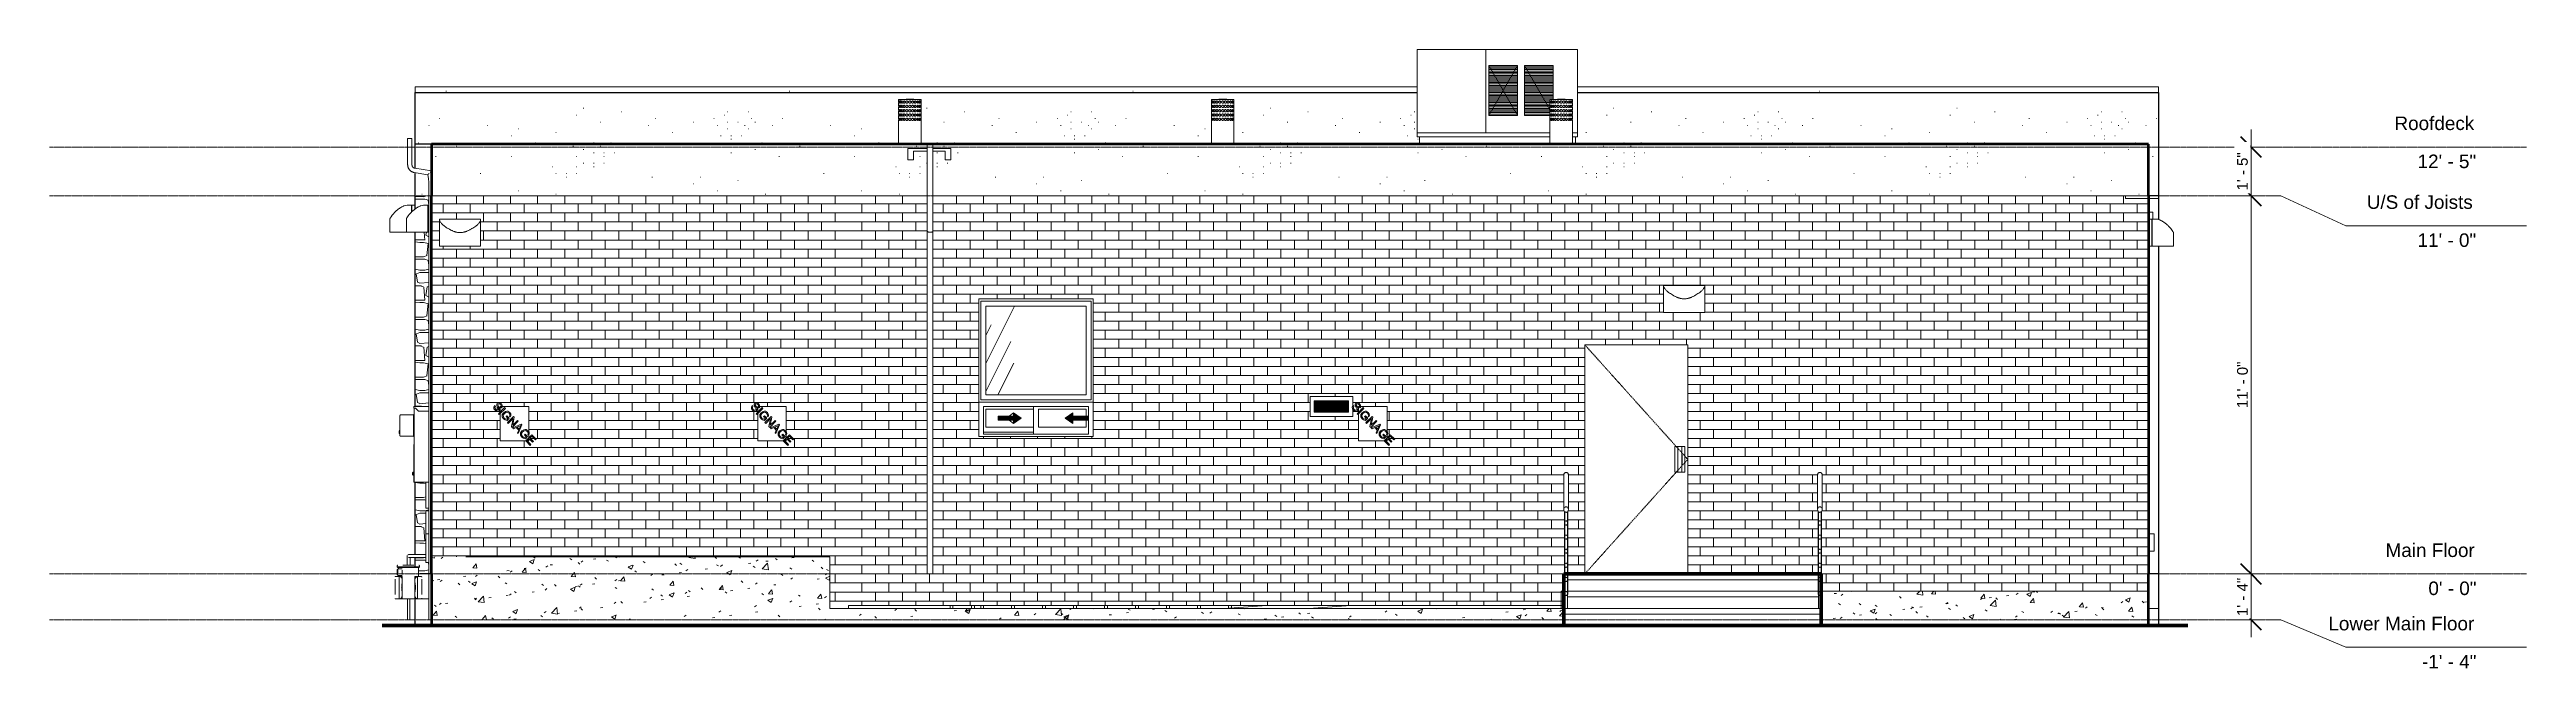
# Model space of a CAD drawing. Header units: inches. Extents: x -757 to 108, y -33 to 183.
import ezdxf

# ---------------------------------------------------------------- set-up
doc = ezdxf.new("R2010")
doc.units = ezdxf.units.IN
doc.header["$MEASUREMENT"] = 0
doc.linetypes.add('Center 1_4_', pattern=[0.53125, 0.25, -0.09375, 0.09375, -0.09375])
doc.linetypes.add('Dash', pattern=[0.23622, 0.11811, -0.11811])
for name, color, linetype, lineweight in [('A-ANNO-DIMS', 211, 'Continuous', 9), ('A-ANNO-DIMS-120', 211, 'Continuous', 9), ('A-AREA', 32, 'Dash', 9), ('A-DETL', 90, 'Continuous', 9), ('A-DETL-GENF', 92, 'Continuous', 9), ('A-DETL-THIN', 151, 'Continuous', 9), ('A-DOOR', 31, 'Continuous', 9), ('A-FLOR', 192, 'Continuous', 9), ('A-FLOR-HRAL', 11, 'Continuous', 9), ('A-FLOR-LEVL', 51, 'Continuous', 9), ('A-GENM', 13, 'Continuous', 9), ('A-GLAZ', 151, 'Continuous', 9), ('A-WALL', 90, 'Continuous', 9), ('A-WALL-PATT', 111, 'Continuous', 9), ('E-LITE-EQPM', 6, 'Continuous', 9), ('M-EQPM', 90, 'Continuous', 9), ('Q-SPCQ', 2, 'Continuous', 9), ('S-STRS', 90, 'Continuous', 9)]:
    doc.layers.add(name, color=color, linetype=linetype, lineweight=lineweight)
doc.styles.add('Arial', font='arial.ttf', dxfattribs={"height": 4.724409})
doc.styles.add('Arial_1', font='arial.ttf', dxfattribs={"height": 3.75})
doc.dimstyles.new('Linear_-_1_32__Inter__Imperial__SMALL', dxfattribs={"dimscale": 12, "dimtxt": 3.825973, "dimasz": 0.585938, "dimexe": 0.507813, "dimexo": 0.787402, "dimgap": 0, "dimtad": 1, "dimrnd": 0.25, "dimzin": 1, "dimdsep": 46, "dimlunit": 4, "dimtxsty": 'Arial_1', "dimblk1": 'OBLIQUE', "dimblk2": 'OBLIQUE', "dimsah": 1, "dimcen": 0.09, "dimdle": 0.507813, "dimazin": 0, "dimtfac": 1, "dimtdec": 4, "dimtix": 1, "dimtmove": 0, "dimatfit": 3, "dimfxl": 1, "dimtvp": 1, "dimtfill": 1, "dimfrac": 2, "dimtolj": 1, "dimtzin": 0, "dimarcsym": 2})
pattern_1 = [(0, (-27.992, 0), (0, 3.15), []), (90, (-27.992, 0), (-4.724, 3.15), [3.15, -3.15])]
pattern_2 = [(0, (-232.64, 88.04), (0, 120), [0.158, -119.842]), (0, (-296.24, 50.84), (0, 120), [0.158, -119.842]), (0, (-259.04, 48.44), (0, 120), [0.158, -119.842]), (0, (-230.24, 79.64), (0, 120), [0.158, -119.842]), (0, (-247.04, 139.64), (0, 120), [0.158, -119.842]), (0, (-307.04, 138.44), (0, 120), [0.158, -119.842]), (0, (-283.04, 106.04), (0, 120), [0.158, -119.842]), (0, (-277.04, 101.24), (0, 120), [0.158, -119.842]), (0, (-213.44, 113.24), (0, 120), [0.158, -119.842]), (0, (-209.84, 112.04), (0, 120), [0.158, -119.842]), (0, (-209.84, 113.24), (0, 120), [0.158, -119.842]), (0, (-206.24, 113.24), (0, 120), [0.158, -119.842]), (0, (-230.24, 115.64), (0, 120), [0.158, -119.842]), (0, (-226.64, 114.44), (0, 120), [0.158, -119.842]), (0, (-226.64, 115.64), (0, 120), [0.158, -119.842]), (0, (-223.04, 115.64), (0, 120), [0.158, -119.842]), (0, (-219.44, 109.64), (0, 120), [0.158, -119.842]), (0, (-215.84, 108.44), (0, 120), [0.158, -119.842]), (0, (-215.84, 109.64), (0, 120), [0.158, -119.842]), (0, (-212.24, 109.64), (0, 120), [0.158, -119.842]), (0, (-218.24, 112.04), (0, 120), [0.158, -119.842]), (0, (-214.64, 110.84), (0, 120), [0.158, -119.842]), (0, (-214.64, 112.04), (0, 120), [0.158, -119.842]), (0, (-211.04, 112.04), (0, 120), [0.158, -119.842]), (0, (-227.84, 110.84), (0, 120), [0.158, -119.842]), (0, (-224.24, 109.64), (0, 120), [0.158, -119.842]), (0, (-224.24, 110.84), (0, 120), [0.158, -119.842]), (0, (-220.64, 110.84), (0, 120), [0.158, -119.842]), (0, (-221.84, 116.84), (0, 120), [0.158, -119.842]), (0, (-218.24, 115.64), (0, 120), [0.158, -119.842]), (0, (-218.24, 116.84), (0, 120), [0.158, -119.842]), (0, (-214.64, 116.84), (0, 120), [0.158, -119.842]), (0, (-271.04, 113.24), (0, 120), [0.158, -119.842]), (0, (-267.44, 112.04), (0, 120), [0.158, -119.842]), (0, (-267.44, 113.24), (0, 120), [0.158, -119.842]), (0, (-263.84, 113.24), (0, 120), [0.158, -119.842]), (0, (-273.44, 119.24), (0, 120), [0.158, -119.842]), (0, (-269.84, 118.04), (0, 120), [0.158, -119.842]), (0, (-269.84, 119.24), (0, 120), [0.158, -119.842]), (0, (-266.24, 119.24), (0, 120), [0.158, -119.842]), (0, (-220.64, 139.64), (0, 120), [0.158, -119.842]), (0, (-217.04, 138.44), (0, 120), [0.158, -119.842]), (0, (-217.04, 139.64), (0, 120), [0.158, -119.842]), (0, (-213.44, 139.64), (0, 120), [0.158, -119.842]), (0, (-283.04, 152.84), (0, 120), [0.158, -119.842]), (0, (-279.44, 151.64), (0, 120), [0.158, -119.842]), (0, (-279.44, 152.84), (0, 120), [0.158, -119.842]), (0, (-275.84, 152.84), (0, 120), [0.158, -119.842]), (0, (-292.64, 124.04), (0, 120), [0.158, -119.842]), (0, (-289.04, 122.84), (0, 120), [0.158, -119.842]), (0, (-289.04, 124.04), (0, 120), [0.158, -119.842]), (0, (-285.44, 124.04), (0, 120), [0.158, -119.842]), (0, (-211.04, 143.24), (0, 120), [0.158, -119.842]), (0, (-207.44, 142.04), (0, 120), [0.158, -119.842]), (0, (-207.44, 143.24), (0, 120), [0.158, -119.842]), (0, (-203.84, 143.24), (0, 120), [0.158, -119.842]), (0, (-301.04, 124.04), (0, 120), [0.158, -119.842]), (0, (-297.44, 122.84), (0, 120), [0.158, -119.842]), (0, (-297.44, 124.04), (0, 120), [0.158, -119.842]), (0, (-293.84, 124.04), (0, 120), [0.158, -119.842]), (0, (-220.64, 154.04), (0, 120), [0.158, -119.842]), (0, (-227.84, 150.44), (0, 120), [0.158, -119.842]), (0, (-233.84, 155.24), (0, 120), [0.158, -119.842]), (0, (-236.24, 152.84), (0, 120), [0.158, -119.842]), (0, (-235.04, 120.44), (0, 120), [0.158, -119.842]), (0, (-242.24, 116.84), (0, 120), [0.158, -119.842]), (0, (-248.24, 121.64), (0, 120), [0.158, -119.842]), (0, (-250.64, 119.24), (0, 120), [0.158, -119.842]), (0, (-221.84, 107.24), (0, 120), [0.158, -119.842]), (0, (-229.04, 103.64), (0, 120), [0.158, -119.842]), (0, (-235.04, 108.44), (0, 120), [0.158, -119.842]), (0, (-237.44, 106.04), (0, 120), [0.158, -119.842]), (0, (-259.04, 120.44), (0, 120), [0.158, -119.842]), (0, (-266.24, 116.84), (0, 120), [0.158, -119.842]), (0, (-272.24, 121.64), (0, 120), [0.158, -119.842]), (0, (-274.64, 119.24), (0, 120), [0.158, -119.842]), (0, (-254.24, 131.24), (0, 120), [0.158, -119.842]), (0, (-261.44, 127.64), (0, 120), [0.158, -119.842]), (0, (-267.44, 132.44), (0, 120), [0.158, -119.842]), (0, (-269.84, 130.04), (0, 120), [0.158, -119.842]), (0, (-196.64, 127.64), (0, 120), [0.158, -119.842]), (0, (-203.84, 124.04), (0, 120), [0.158, -119.842]), (0, (-209.84, 128.84), (0, 120), [0.158, -119.842]), (0, (-212.24, 126.44), (0, 120), [0.158, -119.842]), (0, (-243.44, 97.64), (0, 120), [0.158, -119.842]), (0, (-250.64, 94.04), (0, 120), [0.158, -119.842]), (0, (-256.64, 98.84), (0, 120), [0.158, -119.842]), (0, (-259.04, 96.44), (0, 120), [0.158, -119.842]), (0, (-249.44, 108.44), (0, 120), [0.158, -119.842]), (0, (-256.64, 104.84), (0, 120), [0.158, -119.842]), (0, (-262.64, 109.64), (0, 120), [0.158, -119.842]), (0, (-265.04, 107.24), (0, 120), [0.158, -119.842]), (0, (-220.64, 132.44), (0, 120), [0.158, -119.842]), (0, (-227.84, 128.84), (0, 120), [0.158, -119.842]), (0, (-233.84, 133.64), (0, 120), [0.158, -119.842]), (0, (-236.24, 131.24), (0, 120), [0.158, -119.842]), (0, (-197.84, 80.84), (0, 120), [0.158, -119.842]), (0, (-205.04, 77.24), (0, 120), [0.158, -119.842]), (0, (-211.04, 82.04), (0, 120), [0.158, -119.842]), (0, (-213.44, 79.64), (0, 120), [0.158, -119.842]), (0, (-257.84, 77.24), (0, 120), [0.158, -119.842]), (0, (-265.04, 73.64), (0, 120), [0.158, -119.842]), (0, (-271.04, 78.44), (0, 120), [0.158, -119.842]), (0, (-273.44, 76.04), (0, 120), [0.158, -119.842]), (0, (-295.04, 102.44), (0, 120), [0.158, -119.842]), (0, (-302.24, 98.84), (0, 120), [0.158, -119.842]), (0, (-308.24, 103.64), (0, 120), [0.158, -119.842]), (0, (-310.64, 101.24), (0, 120), [0.158, -119.842]), (0, (-277.04, 137.24), (0, 120), [0.158, -119.842]), (0, (-284.24, 133.64), (0, 120), [0.158, -119.842]), (0, (-290.24, 138.44), (0, 120), [0.158, -119.842]), (0, (-292.64, 136.04), (0, 120), [0.158, -119.842]), (0, (-292.64, 157.64), (0, 120), [0.158, -119.842]), (0, (-299.84, 154.04), (0, 120), [0.158, -119.842]), (0, (-305.84, 158.84), (0, 120), [0.158, -119.842]), (0, (-308.24, 156.44), (0, 120), [0.158, -119.842]), (0, (-197.84, 161.24), (0, 120), [0.158, -119.842]), (0, (-205.04, 157.64), (0, 120), [0.158, -119.842]), (0, (-211.04, 162.44), (0, 120), [0.158, -119.842]), (0, (-213.44, 160.04), (0, 120), [0.158, -119.842]), (0, (-256.64, 80.84), (0, 120), [0.158, -119.842]), (0, (-254.24, 83.24), (0, 120), [0.158, -119.842]), (0, (-248.24, 78.44), (0, 120), [0.158, -119.842]), (0, (-241.04, 82.04), (0, 120), [0.158, -119.842]), (0, (-305.84, 113.24), (0, 120), [0.158, -119.842]), (0, (-297.44, 113.24), (0, 120), [0.158, -119.842]), (0, (-297.44, 116.84), (0, 120), [0.158, -119.842]), (0, (-295.04, 119.24), (0, 120), [0.158, -119.842]), (0, (-298.64, 120.44), (0, 120), [0.158, -119.842]), (0, (-291.44, 121.64), (0, 120), [0.158, -119.842]), (0, (-289.04, 120.44), (0, 120), [0.158, -119.842]), (0, (-291.44, 118.04), (0, 120), [0.158, -119.842]), (0, (-287.84, 116.84), (0, 120), [0.158, -119.842]), (0, (-287.84, 118.04), (0, 120), [0.158, -119.842]), (0, (-284.24, 118.04), (0, 120), [0.158, -119.842]), (0, (-285.44, 121.64), (0, 120), [0.158, -119.842]), (0, (-221.84, 142.04), (0, 120), [0.158, -119.842]), (0, (-213.44, 142.04), (0, 120), [0.158, -119.842]), (0, (-213.44, 145.64), (0, 120), [0.158, -119.842]), (0, (-211.04, 148.04), (0, 120), [0.158, -119.842]), (0, (-214.64, 149.24), (0, 120), [0.158, -119.842]), (0, (-207.44, 150.44), (0, 120), [0.158, -119.842]), (0, (-205.04, 149.24), (0, 120), [0.158, -119.842]), (0, (-207.44, 146.84), (0, 120), [0.158, -119.842]), (0, (-203.84, 145.64), (0, 120), [0.158, -119.842]), (0, (-203.84, 146.84), (0, 120), [0.158, -119.842]), (0, (-200.24, 146.84), (0, 120), [0.158, -119.842]), (0, (-201.44, 150.44), (0, 120), [0.158, -119.842]), (0, (-224.24, 91.64), (0, 120), [0.158, -119.842]), (0, (-215.84, 91.64), (0, 120), [0.158, -119.842]), (0, (-215.84, 95.24), (0, 120), [0.158, -119.842]), (0, (-213.44, 97.64), (0, 120), [0.158, -119.842]), (0, (-217.04, 98.84), (0, 120), [0.158, -119.842]), (0, (-209.84, 100.04), (0, 120), [0.158, -119.842]), (0, (-207.44, 98.84), (0, 120), [0.158, -119.842]), (0, (-209.84, 96.44), (0, 120), [0.158, -119.842]), (0, (-206.24, 95.24), (0, 120), [0.158, -119.842]), (0, (-206.24, 96.44), (0, 120), [0.158, -119.842]), (0, (-202.64, 96.44), (0, 120), [0.158, -119.842]), (0, (-203.84, 100.04), (0, 120), [0.158, -119.842]), (0, (-303.44, 90.44), (0, 120), [0.158, -119.842]), (0, (-287.84, 88.04), (0, 120), [0.158, -119.842]), (0, (-295.04, 79.64), (0, 120), [0.158, -119.842]), (0, (-281.84, 90.44), (0, 120), [0.158, -119.842]), (0, (-279.44, 79.64), (0, 120), [0.158, -119.842]), (0, (-272.24, 86.84), (0, 120), [0.158, -119.842]), (0, (-273.44, 89.24), (0, 120), [0.158, -119.842]), (0, (-279.44, 146.84), (0, 120), [0.158, -119.842]), (0, (-271.04, 148.04), (0, 120), [0.158, -119.842]), (0, (-268.64, 150.44), (0, 120), [0.158, -119.842]), (0, (-265.04, 156.44), (0, 120), [0.158, -119.842]), (0, (-261.44, 158.84), (0, 120), [0.158, -119.842]), (0, (-271.04, 157.64), (0, 120), [0.158, -119.842]), (0, (-272.24, 158.84), (0, 120), [0.158, -119.842]), (0, (-273.44, 161.24), (0, 120), [0.158, -119.842]), (0, (-273.44, 155.24), (0, 120), [0.158, -119.842]), (0, (-274.64, 156.44), (0, 120), [0.158, -119.842]), (0, (-277.04, 157.64), (0, 120), [0.158, -119.842]), (0, (-280.64, 161.24), (0, 120), [0.158, -119.842]), (0, (-281.84, 160.04), (0, 120), [0.158, -119.842]), (0, (-285.44, 158.84), (0, 120), [0.158, -119.842]), (0, (-284.24, 156.44), (0, 120), [0.158, -119.842]), (0, (-280.64, 157.64), (0, 120), [0.158, -119.842]), (0, (-280.64, 155.24), (0, 120), [0.158, -119.842]), (0, (-262.64, 145.64), (0, 120), [0.158, -119.842]), (0, (-255.44, 149.24), (0, 120), [0.158, -119.842]), (0, (-244.64, 156.44), (0, 120), [0.158, -119.842]), (0, (-236.24, 145.64), (0, 120), [0.158, -119.842]), (0, (-225.44, 70.04), (0, 120), [0.158, -119.842]), (0, (-213.44, 62.84), (0, 120), [0.158, -119.842]), (0, (-213.44, 55.64), (0, 120), [0.158, -119.842]), (0, (-208.64, 58.04), (0, 120), [0.158, -119.842]), (0, (-203.84, 56.84), (0, 120), [0.158, -119.842]), (0, (-202.64, 61.64), (0, 120), [0.158, -119.842]), (0, (-197.84, 56.84), (0, 120), [0.158, -119.842]), (0, (-194.24, 59.24), (0, 120), [0.158, -119.842]), (0, (-195.44, 66.44), (0, 120), [0.158, -119.842]), (0, (-201.44, 70.04), (0, 120), [0.158, -119.842]), (0, (-207.44, 67.64), (0, 120), [0.158, -119.842]), (0, (-217.04, 70.04), (0, 120), [0.158, -119.842]), (0, (-215.84, 67.64), (0, 120), [0.158, -119.842]), (0, (-220.64, 64.04), (0, 120), [0.158, -119.842]), (0, (-219.44, 60.44), (0, 120), [0.158, -119.842]), (0, (-223.04, 60.44), (0, 120), [0.158, -119.842]), (0, (-223.04, 59.24), (0, 120), [0.158, -119.842]), (0, (-226.64, 60.44), (0, 120), [0.158, -119.842]), (0, (-224.24, 62.84), (0, 120), [0.158, -119.842]), (0, (-226.64, 64.04), (0, 120), [0.158, -119.842]), (0, (-224.24, 67.64), (0, 120), [0.158, -119.842]), (0, (-229.04, 67.64), (0, 120), [0.158, -119.842]), (0, (-226.64, 71.24), (0, 120), [0.158, -119.842]), (0, (-229.04, 70.04), (0, 120), [0.158, -119.842]), (0, (-232.64, 68.84), (0, 120), [0.158, -119.842]), (0, (-235.04, 65.24), (0, 120), [0.158, -119.842]), (0, (-233.84, 62.84), (0, 120), [0.158, -119.842]), (0, (-230.24, 61.64), (0, 120), [0.158, -119.842]), (0, (-232.64, 59.24), (0, 120), [0.158, -119.842]), (0, (-232.64, 55.64), (0, 120), [0.158, -119.842]), (0, (-241.04, 55.64), (0, 120), [0.158, -119.842]), (0, (-243.44, 66.44), (0, 120), [0.158, -119.842]), (0, (-256.64, 55.64), (0, 120), [0.158, -119.842]), (0, (-249.44, 64.04), (0, 120), [0.158, -119.842]), (0, (-265.04, 66.44), (0, 120), [0.158, -119.842]), (0, (-275.84, 59.24), (0, 120), [0.158, -119.842]), (0, (-283.04, 55.64), (0, 120), [0.158, -119.842]), (0, (-301.04, 65.24), (0, 120), [0.158, -119.842]), (0, (-301.04, 67.64), (0, 120), [0.158, -119.842]), (0, (-304.64, 66.44), (0, 120), [0.158, -119.842]), (0, (-305.84, 68.84), (0, 120), [0.158, -119.842]), (0, (-302.24, 70.04), (0, 120), [0.158, -119.842]), (0, (-301.04, 71.24), (0, 120), [0.158, -119.842]), (0, (-297.44, 67.64), (0, 120), [0.158, -119.842]), (0, (-295.04, 66.44), (0, 120), [0.158, -119.842]), (0, (-293.84, 65.24), (0, 120), [0.158, -119.842]), (0, (-293.84, 71.24), (0, 120), [0.158, -119.842]), (0, (-292.64, 68.84), (0, 120), [0.158, -119.842]), (0, (-291.44, 67.64), (0, 120), [0.158, -119.842]), (0, (-281.84, 68.84), (0, 120), [0.158, -119.842]), (0, (-285.44, 66.44), (0, 120), [0.158, -119.842]), (0, (-289.04, 60.44), (0, 120), [0.158, -119.842]), (0, (-291.44, 58.04), (0, 120), [0.158, -119.842]), (0, (-299.84, 56.84), (0, 120), [0.158, -119.842])]
pattern_3 = [(50, (-313.041, 47.244), (17.214, -1.5064), [1.8, -19.8]), (355, (-313.041, 47.244), (-3.3303, 18.0529), [1.44, -15.84]), (100.451, (-311.606, 47.119), (13.884, 16.546), [1.53, -16.827]), (46.184, (-313.04, 52.044), (25.6134, -3.9723), [2.7, -29.7]), (96.636, (-310.906, 51.713), (22.4316, 23.3789), [2.295, -25.241]), (351.184, (-313.04, 52.044), (22.4322, 23.3792), [2.16, -23.76]), (21, (-310.641, 50.844), (14.3254, -9.66305), [1.8, -19.8]), (326, (-310.641, 50.844), (5.8395, 17.404), [1.44, -15.84]), (71.451, (-309.447, 50.039), (20.16485, 7.74034), [1.53, -16.827]), (37.5, (-313.041, 47.244), (0.29156, 7.98949), [0.792, -14.856, 0.792, -15.288, -15.9]), (37.5, (-313.041, 47.244), (0.29156, 7.98949), [-31.728, 0.792, -15.108]), (7.5, (-313.041, 47.244), (6.31344, 9.46605), [0.792, -8.376, 0.792, -14.496, -6.06]), (7.5, (-313.041, 47.244), (6.31344, 9.46605), [-24.456, 0.792, -5.268]), (327.5, (-318.393, 47.244), (12.8115, -0.5414), [0.792, -5.208, 0.792, -17.928, -24.84]), (327.5, (-318.393, 47.244), (12.8115, -0.5414), [-24.72, 0.792, -24.048]), (317.5, (-320.793, 47.244), (13.9962, 2.4025), [0.792, -7.008, 0.792, -11.64, -17.64]), (317.5, (-320.793, 47.244), (13.9962, 2.4025), [-20.232, 0.792, -16.848])]

msp = doc.modelspace()

# ---------------------------------------------------------------- texts
at = {"layer": 'A-FLOR-LEVL', "attachment_point": 1, "style": 'Arial'}
for s, insert, char_height, width in [('Roofdeck', (61.967, 159.647), 4.7244, 33.70875), ('12\' - 5"', (70.035, 146.367), 4.7244, 24.9975), ('U/S of Joists', (52.282, 132.145), 4.72441, 45.45), ('11\' - 0"', (70.035, 118.865), 4.7244, 24.9975), ('Main Floor', (58.849, 10.647), 4.7244, 37.49625), ('0\' - 0"', (73.815, -2.633), 4.7244, 20.4525), ('Lower Main Floor', (38.865, -14.948), 4.72441, 61.73625), ('-1\' - 4"', (71.595, -28.228), 4.7244, 23.10375)]:
    msp.add_mtext(s, dxfattribs=dict(at, insert=insert, char_height=char_height, width=width))

# ---------------------------------------------------------------- blocks, each defined once
blk = doc.blocks.new('Planitar-Sliding-Double - Default 1-5642373-Rear')
at = {"layer": 'A-GLAZ'}
for points in [[(-420.6, 52.51), (-417.94, 54.38), (-420.6, 56.24), (-420.6, 55.04), (-425.94, 55.04), (-425.94, 53.71), (-420.6, 53.71)], [(-399.9, 52.51), (-399.9, 53.71), (-394.56, 53.71), (-394.56, 55.04), (-399.9, 55.04), (-399.9, 56.24), (-402.56, 54.38)]]:
    blk.add_hatch(color=256, dxfattribs=at).paths.add_polyline_path(points, flags=0)
at = {"layer": 'A-DETL-GENF'}
for p, q in [((-425.94, 55.04), (-420.6, 55.04)), ((-425.94, 55.04), (-425.94, 53.71)), ((-420.6, 55.04), (-425.94, 55.04)), ((-425.94, 55.04), (-425.94, 53.71)), ((-425.94, 53.71), (-420.6, 53.71)), ((-425.94, 53.71), (-420.6, 53.71)), ((-417.94, 54.38), (-420.6, 56.24)), ((-420.6, 56.24), (-420.6, 55.04)), ((-417.94, 54.38), (-420.6, 56.24)), ((-420.6, 56.24), (-420.6, 55.04)), ((-417.94, 54.38), (-420.6, 52.51)), ((-420.6, 52.51), (-417.94, 54.38)), ((-420.6, 53.71), (-420.6, 52.51)), ((-420.6, 53.71), (-420.6, 52.51)), ((-402.56, 54.38), (-399.9, 56.24)), ((-399.9, 56.24), (-402.56, 54.38)), ((-402.56, 54.38), (-399.9, 52.51)), ((-402.56, 54.38), (-399.9, 52.51)), ((-399.9, 56.24), (-399.9, 55.04)), ((-399.9, 55.04), (-399.9, 56.24)), ((-394.56, 55.04), (-399.9, 55.04)), ((-394.56, 55.04), (-399.9, 55.04)), ((-394.56, 53.71), (-399.9, 53.71)), ((-399.9, 53.71), (-399.9, 52.51)), ((-399.9, 52.51), (-399.9, 53.71)), ((-399.9, 53.71), (-394.56, 53.71)), ((-394.56, 55.04), (-394.56, 53.71)), ((-394.56, 53.71), (-394.56, 55.04))]:
    blk.add_line(p, q, dxfattribs=at)
at = {"layer": 'A-GLAZ'}
for p, q in [((-392.75, 60), (-432.75, 60)), ((-432.75, 60), (-432.75, 48)), ((-431.14, 58.39), (-394.36, 58.39)), ((-431.14, 48.75), (-431.14, 58.39)), ((-430.25, 57.5), (-430.25, 51.25)), ((-413.63, 57.5), (-430.25, 57.5)), ((-420.6, 56.24), (-422.1, 55.04)), ((-420.6, 52.51), (-422.1, 53.71)), ((-413.63, 58.39), (-413.63, 48.75)), ((-411.88, 51.25), (-411.88, 57.5)), ((-411.88, 57.5), (-395.25, 57.5)), ((-395.25, 57.5), (-395.25, 55.04)), ((-395.25, 53.71), (-395.25, 51.25)), ((-394.36, 48.75), (-394.36, 58.39)), ((-392.75, 60), (-392.75, 48)), ((-392.75, 48), (-432.75, 48)), ((-413.63, 49.5), (-431.14, 49.5)), ((-413.63, 49.5), (-431.14, 49.5)), ((-394.36, 48.75), (-431.14, 48.75)), ((-430.25, 51.25), (-413.63, 51.25)), ((-395.25, 51.25), (-411.88, 51.25))]:
    blk.add_line(p, q, dxfattribs=at)
blk = doc.blocks.new('Planitar-Fixed - Default 1-5505504-Rear')
at = {"layer": 'A-GLAZ'}
h = blk.add_hatch(dxfattribs=at)
h.set_pattern_fill('FP_5', color=256, style=0, pattern_type=2)
h.set_pattern_definition([(63.44, (-313.04, 47.24), (-52.16, 156.49), [64.8, -38.88, 64.8, -38.88, -82.426]), (63.44, (-313.04, 47.24), (-52.16, 156.49), [-207.36, 0.95, -81.475]), (63.44, (-313.04, 47.24), (-52.16, 156.49), [0.95, -206.41, 25.92, -56.506]), (63.44, (-316.28, 50.48), (-52.16, 156.49), [51.84, -64.8, 38.88, -38.88, -95.386]), (63.44, (-316.28, 50.48), (-52.16, 156.49), [-194.4, 0.95, -94.435]), (63.44, (-316.28, 50.48), (-52.16, 156.49), [0.95, -193.45, 45.36, -50.026]), (63.44, (-316.28, 60.2), (-52.16, 156.49), [38.88, -77.76, 25.92, -38.88, -108.346]), (63.44, (-316.28, 60.2), (-52.16, 156.49), [-181.44, 0.95, -107.395]), (63.44, (-316.28, 60.2), (-52.16, 156.49), [0.95, -180.49, 58.32, -50.026]), (63.44, (-306.56, 50.48), (-52.16, 156.49), [38.88, -77.76, 32.4, -140.746]), (63.435, (-296.84, 60.2), (-52.16, 156.49), [19.44, -97.2, 12.96, -160.186]), (63.44, (-313.04, 76.4), (-52.16, 156.49), [12.96, -97.2, 12.96, -51.84, -114.826]), (63.44, (-313.04, 76.4), (-52.16, 156.49), [-174.96, 0.95, -113.875]), (63.44, (-313.04, 76.4), (-52.16, 156.49), [0.95, -174.01, 32.4, -82.426]), (63.435, (-254.72, 66.68), (-52.16, 156.49), [64.8, -97.2, 77.76, -51.322]), (63.435, (-254.72, 56.96), (-52.16, 156.49), [90.72, -64.8, 97.2, -38.362]), (63.435, (-248.24, 60.2), (-52.16, 156.49), [103.68, -51.84, 77.76, -56.506]), (63.435, (-238.52, 69.92), (-52.16, 156.49), [64.8, -90.72, 51.84, -82.426]), (63.435, (-248.24, 89.36), (-52.16, 156.49), [32.4, -129.6, 38.88, -88.906]), (63.435, (-228.8, 79.64), (-52.16, 156.49), [25.92, -129.6, 25.92, -108.346])])
h.paths.add_polyline_path([(-412.57, 62.48), (-395.23, 62.48), (-395.23, 93.52), (-430.27, 93.52), (-430.27, 62.48)], flags=0)
for p, q in [((-392.75, 96), (-432.75, 96)), ((-432.75, 96), (-432.75, 60)), ((-432, 60.75), (-432, 95.25)), ((-432, 95.25), (-393.5, 95.25)), ((-393.5, 95.25), (-393.5, 60.75)), ((-392.75, 60), (-392.75, 96)), ((-430.27, 62.48), (-430.27, 93.52)), ((-430.27, 93.52), (-395.23, 93.52)), ((-395.23, 93.52), (-395.23, 62.48)), ((-393.5, 60.75), (-432, 60.75)), ((-395.23, 62.48), (-430.27, 62.48))]:
    blk.add_line(p, q, dxfattribs=at)
blk = doc.blocks.new('Railing - 25mm-5510602-Rear')
at = {"layer": 'A-FLOR-HRAL'}
for p, q in [((-432.08, -12), (-432.08, -11)), ((-431.1, -11), (-431.1, -12))]:
    blk.add_line(p, q, dxfattribs=at)
blk = doc.blocks.new('Railing - 25mm-V1-Rear')
at = {"layer": 'A-FLOR-HRAL'}
for p, q in [((-421.26, -12), (-421.26, -11)), ((-420.27, -11), (-420.27, -12))]:
    blk.add_line(p, q, dxfattribs=at)
blk = doc.blocks.new('Railing - 25mm-V2-Rear')
at = {"layer": 'A-FLOR-HRAL'}
for p, q in [((-410.43, -12), (-410.43, -11)), ((-409.45, -11), (-409.45, -12))]:
    blk.add_line(p, q, dxfattribs=at)
blk = doc.blocks.new('Railing - 25mm-V3-Rear')
at = {"layer": 'A-FLOR-HRAL'}
for p, q in [((-399.6, -12), (-399.6, -11)), ((-398.62, -11), (-398.62, -12))]:
    blk.add_line(p, q, dxfattribs=at)
blk = doc.blocks.new('Railing - 25mm-V4-Rear')
at = {"layer": 'A-FLOR-HRAL'}
for p, q in [((-388.78, -12), (-388.78, -11)), ((-387.79, -11), (-387.79, -12))]:
    blk.add_line(p, q, dxfattribs=at)
blk = doc.blocks.new('Railing - 25mm-V5-Rear')
at = {"layer": 'A-FLOR-HRAL'}
for p, q in [((-377.95, -12), (-377.95, -11)), ((-376.97, -11), (-376.97, -12))]:
    blk.add_line(p, q, dxfattribs=at)
blk = doc.blocks.new('Railing - 25mm-V6-Rear')
at = {"layer": 'A-FLOR-HRAL'}
for p, q in [((-367.12, -12), (-367.12, -11)), ((-366.14, -11), (-366.14, -12))]:
    blk.add_line(p, q, dxfattribs=at)
blk = doc.blocks.new('Railing - 25mm-V7-Rear')
at = {"layer": 'A-FLOR-HRAL'}
for p, q in [((-356.3, -12), (-356.3, -11)), ((-355.31, -11), (-355.31, -12))]:
    blk.add_line(p, q, dxfattribs=at)
blk = doc.blocks.new('Railing - 25mm-V8-Rear')
at = {"layer": 'A-FLOR-HRAL'}
for p, q in [((-345.47, -11.91), (-345.47, -11)), ((-344.49, -11), (-344.49, -11.84))]:
    blk.add_line(p, q, dxfattribs=at)
blk = doc.blocks.new('Railing - 25mm-V9-Rear')
at = {"layer": 'A-FLOR-HRAL'}
for p, q in [((-334.64, -11.17), (-334.64, -11)), ((-333.66, -11), (-333.66, -11.11))]:
    blk.add_line(p, q, dxfattribs=at)
blk = doc.blocks.new('Railing - 25mm-V10-Rear')
at = {"layer": 'A-FLOR-HRAL'}
for p, q in [((-435.24, -12), (-435.24, -11)), ((-434.26, -11), (-434.26, -12))]:
    blk.add_line(p, q, dxfattribs=at)
blk = doc.blocks.new('Railing - 25mm-3958464-Rear')
at = {"layer": 'A-FLOR-HRAL'}
for p, q in [((-442.75, -12), (-442.75, -11)), ((-441.77, -11), (-441.77, -12))]:
    blk.add_line(p, q, dxfattribs=at)
blk = doc.blocks.new('Railing - Railing-5510433-Rear')
for name in ['Railing - 25mm-3958464-Rear', 'Railing - 25mm-V10-Rear', 'Railing - 25mm-5510602-Rear', 'Railing - 25mm-V1-Rear', 'Railing - 25mm-V2-Rear', 'Railing - 25mm-V3-Rear', 'Railing - 25mm-V4-Rear', 'Railing - 25mm-V5-Rear', 'Railing - 25mm-V6-Rear', 'Railing - 25mm-V7-Rear', 'Railing - 25mm-V8-Rear', 'Railing - 25mm-V9-Rear']:
    blk.add_blockref(name, (0, 0))
blk = doc.blocks.new('Planitar - Single Door - 3_-0 x 6_-8_-5510642-Rear')
at = {"layer": 'A-DOOR', "linetype": 'Dash'}
for p, q in [((-185, 40), (-221, 80)), ((-221, 0), (-185, 40))]:
    blk.add_line(p, q, dxfattribs=at)
at = {"layer": 'A-DOOR'}
for p, q in [((-188.51, 44.49), (-189.51, 44.49)), ((-189.51, 44.49), (-189.51, 35.49)), ((-187.01, 44.49), (-188.51, 44.49)), ((-188.51, 43.24), (-188.51, 44.49)), ((-187.01, 44.49), (-187.01, 43.24)), ((-186.01, 44.49), (-187.01, 44.49)), ((-186.01, 35.49), (-186.01, 44.49)), ((-189.51, 35.49), (-188.51, 35.49)), ((-188.51, 36.74), (-188.51, 43.24)), ((-188.51, 35.49), (-188.51, 36.74)), ((-188.51, 35.49), (-187.01, 35.49)), ((-187.01, 43.24), (-187.01, 36.74)), ((-187.01, 36.74), (-187.01, 35.49)), ((-187.01, 35.49), (-186.01, 35.49)), ((-187, 41.5), (-187, 38))]:
    blk.add_line(p, q, dxfattribs=at)
blk = doc.blocks.new('Railing - 25mm-5568754-Rear')
at = {"layer": 'A-FLOR-HRAL'}
for p, q in [((-139.32, 21.85), (-139.32, -12)), ((-139.09, 21.56), (-139.14, 21.58)), ((-138.89, 21.51), (-138.94, 21.51)), ((-138.72, 21.51), (-138.78, 21.51)), ((-138.53, 21.58), (-138.58, 21.56)), ((-138.34, -12), (-138.34, 21.85))]:
    blk.add_line(p, q, dxfattribs=at)
blk = doc.blocks.new('Railing - Railing-5510912-Rear')
at = {"layer": 'A-FLOR-HRAL'}
for p, q in [((-139.42, 21.84), (-139.42, 17.79)), ((-139.42, 17.79), (-139.42, 12.87)), ((-138.24, 17.79), (-138.24, 21.84)), ((-138.24, 12.87), (-138.24, 17.79)), ((-139.42, 12.87), (-139.42, 7.95)), ((-138.24, 7.95), (-138.24, 12.87)), ((-139.42, 7.95), (-139.42, 3.03)), ((-139.42, 3.03), (-139.42, -1.9)), ((-138.24, 3.03), (-138.24, 7.95)), ((-138.24, -1.9), (-138.24, 3.03)), ((-139.42, -1.9), (-139.42, -6.82)), ((-138.24, -6.82), (-138.24, -1.9))]:
    blk.add_line(p, q, dxfattribs=at)
at = {"layer": 'A-FLOR-HRAL', "flags": 128}
for points in [[(-138.24, 17.79), (-138.26, 17.98), (-138.32, 18.15), (-138.41, 18.3), (-138.54, 18.41), (-138.68, 18.49), (-138.83, 18.51), (-138.98, 18.49), (-139.13, 18.41), (-139.25, 18.3), (-139.34, 18.15), (-139.4, 17.98), (-139.42, 17.79)], [(-139.42, 17.79), (-139.4, 17.6), (-139.34, 17.43), (-139.25, 17.28), (-139.13, 17.16), (-138.98, 17.09), (-138.83, 17.07), (-138.68, 17.09), (-138.54, 17.16), (-138.41, 17.28), (-138.32, 17.43), (-138.26, 17.6), (-138.24, 17.79)], [(-138.24, 12.87), (-138.26, 13.05), (-138.32, 13.23), (-138.41, 13.38), (-138.54, 13.49), (-138.68, 13.57), (-138.83, 13.59), (-138.98, 13.57), (-139.13, 13.49), (-139.25, 13.38), (-139.34, 13.23), (-139.4, 13.05), (-139.42, 12.87)], [(-139.42, 12.87), (-139.4, 12.68), (-139.34, 12.51), (-139.25, 12.36), (-139.13, 12.24), (-138.98, 12.17), (-138.83, 12.14), (-138.68, 12.17), (-138.54, 12.24), (-138.41, 12.36), (-138.32, 12.51), (-138.26, 12.68), (-138.24, 12.87)], [(-138.24, 7.95), (-138.26, 8.13), (-138.32, 8.31), (-138.41, 8.46), (-138.54, 8.57), (-138.68, 8.64), (-138.83, 8.67), (-138.98, 8.64), (-139.13, 8.57), (-139.25, 8.46), (-139.34, 8.31), (-139.4, 8.13), (-139.42, 7.95)], [(-139.42, 7.95), (-139.4, 7.76), (-139.34, 7.59), (-139.25, 7.44), (-139.13, 7.32), (-138.98, 7.25), (-138.83, 7.22), (-138.68, 7.25), (-138.54, 7.32), (-138.41, 7.44), (-138.32, 7.59), (-138.26, 7.76), (-138.24, 7.95)], [(-138.24, 3.03), (-138.26, 3.21), (-138.32, 3.39), (-138.41, 3.54), (-138.54, 3.65), (-138.68, 3.72), (-138.83, 3.75), (-138.98, 3.72), (-139.13, 3.65), (-139.25, 3.54), (-139.34, 3.39), (-139.4, 3.21), (-139.42, 3.03)], [(-139.42, 3.03), (-139.4, 2.84), (-139.34, 2.66), (-139.25, 2.51), (-139.13, 2.4), (-138.98, 2.33), (-138.83, 2.3), (-138.68, 2.33), (-138.54, 2.4), (-138.41, 2.51), (-138.32, 2.66), (-138.26, 2.84), (-138.24, 3.03)], [(-138.24, -1.9), (-138.26, -1.71), (-138.32, -1.53), (-138.41, -1.38), (-138.54, -1.27), (-138.68, -1.2), (-138.83, -1.17), (-138.98, -1.2), (-139.13, -1.27), (-139.25, -1.38), (-139.34, -1.53), (-139.4, -1.71), (-139.42, -1.9)], [(-139.42, -1.9), (-139.4, -2.08), (-139.34, -2.26), (-139.25, -2.41), (-139.13, -2.52), (-138.98, -2.59), (-138.83, -2.62), (-138.68, -2.59), (-138.54, -2.52), (-138.41, -2.41), (-138.32, -2.26), (-138.26, -2.08), (-138.24, -1.9)], [(-138.24, -6.82), (-138.26, -6.63), (-138.32, -6.46), (-138.41, -6.31), (-138.54, -6.19), (-138.68, -6.12), (-138.83, -6.09), (-138.98, -6.12), (-139.13, -6.19), (-139.25, -6.31), (-139.34, -6.46), (-139.4, -6.63), (-139.42, -6.82)], [(-139.42, -6.82), (-139.4, -7), (-139.34, -7.18), (-139.25, -7.33), (-139.13, -7.44), (-138.98, -7.52), (-138.83, -7.54), (-138.68, -7.52), (-138.54, -7.44), (-138.41, -7.33), (-138.32, -7.18), (-138.26, -7), (-138.24, -6.82)]]:
    blk.add_lwpolyline(points, dxfattribs=at)
blk.add_blockref('Railing - 25mm-5568754-Rear', (0, 0))
blk = doc.blocks.new('Top Rail Type - Top Rail_Internal_-5510999-Rear')
at = {"layer": 'A-FLOR-HRAL'}
for p, q in [((-139.62, 34.65), (-139.62, 22.47)), ((-138.04, 22.47), (-138.04, 34.65))]:
    blk.add_line(p, q, dxfattribs=at)
at = {"layer": 'A-FLOR-HRAL', "flags": 128}
for points in [[(-138.04, 22.47), (-138.07, 22.72), (-138.15, 22.95), (-138.28, 23.15), (-138.44, 23.3), (-138.63, 23.4), (-138.83, 23.43), (-139.04, 23.4), (-139.23, 23.3), (-139.39, 23.15), (-139.51, 22.95), (-139.59, 22.72), (-139.62, 22.47)], [(-139.62, 22.47), (-139.59, 22.22), (-139.51, 21.99), (-139.39, 21.79), (-139.23, 21.63), (-139.04, 21.54), (-138.83, 21.51), (-138.63, 21.54), (-138.44, 21.63), (-138.28, 21.79), (-138.15, 21.99), (-138.07, 22.22), (-138.04, 22.47)]]:
    blk.add_lwpolyline(points, dxfattribs=at)
at = {"layer": 'A-FLOR-HRAL'}
blk.add_open_spline([(-138.04, 34.65), (-138.04, 34.71), (-138.06, 34.85), (-138.14, 35.04), (-138.27, 35.21), (-138.43, 35.34), (-138.63, 35.41), (-138.9, 35.45), (-139.18, 35.38), (-139.4, 35.21), (-139.52, 35.04), (-139.6, 34.85), (-139.62, 34.71), (-139.62, 34.65)], degree=3, knots=[0, 0, 0, 0, 0.083333, 0.166667, 0.25, 0.333333, 0.416667, 0.5, 0.666667, 0.75, 0.833333, 0.916667, 1, 1, 1, 1], dxfattribs=at)
blk = doc.blocks.new('Railing - Railing-5511020-Rear')
at = {"layer": 'A-FLOR-HRAL'}
for p, q in [((-228.09, 21.84), (-228.09, 17.79)), ((-228.09, 17.79), (-228.09, 12.87)), ((-226.91, 17.79), (-226.91, 21.84)), ((-226.91, 12.87), (-226.91, 17.79)), ((-228.09, 12.87), (-228.09, 7.95)), ((-226.91, 7.95), (-226.91, 12.87)), ((-228.09, 7.95), (-228.09, 3.03)), ((-228.09, 3.03), (-228.09, -1.9)), ((-226.91, 3.03), (-226.91, 7.95)), ((-226.91, -1.9), (-226.91, 3.03)), ((-228.09, -1.9), (-228.09, -6.82)), ((-226.91, -6.82), (-226.91, -1.9))]:
    blk.add_line(p, q, dxfattribs=at)
at = {"layer": 'A-FLOR-HRAL', "flags": 128}
for points in [[(-226.91, 17.79), (-226.93, 17.98), (-226.99, 18.15), (-227.08, 18.3), (-227.2, 18.41), (-227.35, 18.49), (-227.5, 18.51), (-227.65, 18.49), (-227.8, 18.41), (-227.92, 18.3), (-228.01, 18.15), (-228.07, 17.98), (-228.09, 17.79)], [(-228.09, 17.79), (-228.07, 17.6), (-228.01, 17.43), (-227.92, 17.28), (-227.8, 17.16), (-227.65, 17.09), (-227.5, 17.07), (-227.35, 17.09), (-227.2, 17.16), (-227.08, 17.28), (-226.99, 17.43), (-226.93, 17.6), (-226.91, 17.79)], [(-226.91, 12.87), (-226.93, 13.05), (-226.99, 13.23), (-227.08, 13.38), (-227.2, 13.49), (-227.35, 13.57), (-227.5, 13.59), (-227.65, 13.57), (-227.8, 13.49), (-227.92, 13.38), (-228.01, 13.23), (-228.07, 13.05), (-228.09, 12.87)], [(-228.09, 12.87), (-228.07, 12.68), (-228.01, 12.51), (-227.92, 12.36), (-227.8, 12.24), (-227.65, 12.17), (-227.5, 12.14), (-227.35, 12.17), (-227.2, 12.24), (-227.08, 12.36), (-226.99, 12.51), (-226.93, 12.68), (-226.91, 12.87)], [(-226.91, 7.95), (-226.93, 8.13), (-226.99, 8.31), (-227.08, 8.46), (-227.2, 8.57), (-227.35, 8.64), (-227.5, 8.67), (-227.65, 8.64), (-227.8, 8.57), (-227.92, 8.46), (-228.01, 8.31), (-228.07, 8.13), (-228.09, 7.95)], [(-228.09, 7.95), (-228.07, 7.76), (-228.01, 7.59), (-227.92, 7.44), (-227.8, 7.32), (-227.65, 7.25), (-227.5, 7.22), (-227.35, 7.25), (-227.2, 7.32), (-227.08, 7.44), (-226.99, 7.59), (-226.93, 7.76), (-226.91, 7.95)], [(-226.91, 3.03), (-226.93, 3.21), (-226.99, 3.39), (-227.08, 3.54), (-227.2, 3.65), (-227.35, 3.72), (-227.5, 3.75), (-227.65, 3.72), (-227.8, 3.65), (-227.92, 3.54), (-228.01, 3.39), (-228.07, 3.21), (-228.09, 3.03)], [(-228.09, 3.03), (-228.07, 2.84), (-228.01, 2.66), (-227.92, 2.51), (-227.8, 2.4), (-227.65, 2.33), (-227.5, 2.3), (-227.35, 2.33), (-227.2, 2.4), (-227.08, 2.51), (-226.99, 2.66), (-226.93, 2.84), (-226.91, 3.03)], [(-226.91, -1.9), (-226.93, -1.71), (-226.99, -1.53), (-227.08, -1.38), (-227.2, -1.27), (-227.35, -1.2), (-227.5, -1.17), (-227.65, -1.2), (-227.8, -1.27), (-227.92, -1.38), (-228.01, -1.53), (-228.07, -1.71), (-228.09, -1.9)], [(-228.09, -1.9), (-228.07, -2.08), (-228.01, -2.26), (-227.92, -2.41), (-227.8, -2.52), (-227.65, -2.59), (-227.5, -2.62), (-227.35, -2.59), (-227.2, -2.52), (-227.08, -2.41), (-226.99, -2.26), (-226.93, -2.08), (-226.91, -1.9)], [(-226.91, -6.82), (-226.93, -6.63), (-226.99, -6.46), (-227.08, -6.31), (-227.2, -6.19), (-227.35, -6.12), (-227.5, -6.09), (-227.65, -6.12), (-227.8, -6.19), (-227.92, -6.31), (-228.01, -6.46), (-228.07, -6.63), (-228.09, -6.82)], [(-228.09, -6.82), (-228.07, -7), (-228.01, -7.18), (-227.92, -7.33), (-227.8, -7.44), (-227.65, -7.52), (-227.5, -7.54), (-227.35, -7.52), (-227.2, -7.44), (-227.08, -7.33), (-226.99, -7.18), (-226.93, -7), (-226.91, -6.82)]]:
    blk.add_lwpolyline(points, dxfattribs=at)
blk.add_blockref('Railing - 25mm-5568754-Rear', (-88.67, 0))
blk = doc.blocks.new('Top Rail Type - Top Rail_Internal_-5511134-Rear')
at = {"layer": 'A-FLOR-HRAL'}
for p, q in [((-228.29, 34.65), (-228.29, 22.47)), ((-226.71, 22.47), (-226.71, 34.65))]:
    blk.add_line(p, q, dxfattribs=at)
at = {"layer": 'A-FLOR-HRAL', "flags": 128}
for points in [[(-226.71, 22.47), (-226.74, 22.72), (-226.82, 22.95), (-226.94, 23.15), (-227.11, 23.3), (-227.3, 23.4), (-227.5, 23.43), (-227.7, 23.4), (-227.89, 23.3), (-228.06, 23.15), (-228.18, 22.95), (-228.26, 22.72), (-228.29, 22.47)], [(-228.29, 22.47), (-228.26, 22.22), (-228.18, 21.99), (-228.06, 21.79), (-227.89, 21.63), (-227.7, 21.54), (-227.5, 21.51), (-227.3, 21.54), (-227.11, 21.63), (-226.94, 21.79), (-226.82, 21.99), (-226.74, 22.22), (-226.71, 22.47)]]:
    blk.add_lwpolyline(points, dxfattribs=at)
at = {"layer": 'A-FLOR-HRAL'}
blk.add_open_spline([(-226.71, 34.65), (-226.71, 34.71), (-226.73, 34.85), (-226.81, 35.04), (-226.94, 35.21), (-227.1, 35.34), (-227.29, 35.41), (-227.57, 35.45), (-227.84, 35.38), (-228.06, 35.21), (-228.19, 35.04), (-228.27, 34.85), (-228.29, 34.71), (-228.29, 34.65)], degree=3, knots=[0, 0, 0, 0, 0.083333, 0.166667, 0.25, 0.333333, 0.416667, 0.5, 0.666667, 0.75, 0.833333, 0.916667, 1, 1, 1, 1], dxfattribs=at)
blk = doc.blocks.new('Gas Meter - Default 1-3381441-Rear')
at = {"layer": 'M-EQPM'}
for p, q in [((-635.97, 2.87), (-635.97, 2.46)), ((-635.97, 2.46), (-635.7, 2.46)), ((-635.97, 1.52), (-635.97, 1.26)), ((-635.97, 0.99), (-635.97, 1.52)), ((-635.97, 1.13), (-635.97, 0.99)), ((-635.97, 0.24), (-635.97, 0.99)), ((-635.97, 0.24), (-635.97, -0.28)), ((-635.97, -0.28), (-635.97, 0.24)), ((-633.97, 2.27), (-635.81, 2.27)), ((-635.81, 2.27), (-635.57, 2.27)), ((-634.25, 1.74), (-635.74, 1.74)), ((-635.74, 1.74), (-635.74, 0.99)), ((-635.74, 0.99), (-635.74, 0.24)), ((-635.74, 0.24), (-635.74, -0.51)), ((-635.68, 2.46), (-633.97, 2.46)), ((-635.49, 2.27), (-635.49, 1.74)), ((-634.25, 1.37), (-634.25, 0.99)), ((-634.25, 0.99), (-634.25, 0.24)), ((-634.25, 0.24), (-634.25, -0.13)), ((-630.22, 3.11), (-633.97, 3.11)), ((-633.97, 2.46), (-630.22, 2.46)), ((-630.22, 2.27), (-633.97, 2.27)), ((-632.49, 5.52), (-632.49, 3.13)), ((-631.99, 3.13), (-632.49, 3.13)), ((-631.49, 3.13), (-631.99, 3.13)), ((-631.49, 3.13), (-631.49, 5.52)), ((-626, 6.77), (-631.38, 6.77)), ((-631.38, 5.77), (-626, 5.77)), ((-630.22, 2.46), (-628.22, 2.46)), ((-628.38, 2.27), (-630.22, 2.27)), ((-628.61, 2.27), (-628.49, 2.27)), ((-628.49, -0.86), (-628.49, 2.27)), ((-628.44, 2.27), (-628.38, 2.27)), ((-628.22, 2.46), (-628.22, 2.87)), ((-636.68, -1.79), (-636.68, -7.14)), ((-635.33, -0.85), (-636.56, -0.85)), ((-635.74, -0.51), (-634.25, -0.51)), ((-635.49, -0.5), (-635.49, -0.85)), ((-635.33, -1.78), (-635.33, -0.85)), ((-635.33, -0.85), (-634.25, -0.85)), ((-635.33, -7.13), (-635.33, -1.78)), ((-635.33, -8.73), (-635.33, -7.13)), ((-635.05, -8.64), (-634.92, -8.64)), ((-634.4, -8.2), (-634.42, -8.23)), ((-634.25, -0.85), (-634.25, -1.78)), ((-634.25, -1.78), (-634.25, -1.84)), ((-634.25, -1.84), (-634.25, -2.93)), ((-634.25, -2.93), (-634.25, -4.89)), ((-634.25, -4.89), (-634.25, -6.44)), ((-634.25, -6.44), (-634.25, -7.19)), ((-634.25, -7.19), (-634.25, -7.79)), ((-634.25, -7.79), (-634.25, -8.73)), ((-629.81, -1.82), (-629.81, -0.85)), ((-629.81, -0.85), (-628.84, -0.85)), ((-629.81, -1.85), (-629.81, -1.84)), ((-629.81, -2.85), (-629.81, -1.85)), ((-629.81, -4.89), (-629.81, -2.85)), ((-629.81, -6.52), (-629.81, -4.89)), ((-629.81, -7.19), (-629.81, -6.52)), ((-629.81, -7.75), (-629.81, -7.19)), ((-629.81, -8.73), (-629.81, -7.75)), ((-629.59, -8.22), (-629.62, -8.17)), ((-627.66, -0.85), (-628.84, -0.85)), ((-628.84, -0.85), (-628.84, -1.78)), ((-628.84, -1.78), (-628.84, -7.13)), ((-628.84, -7.13), (-628.84, -8.73)), ((-627.38, -7.15), (-627.38, -1.8)), ((-636.56, -8.73), (-635.33, -8.73)), ((-634.27, -8.73), (-635.38, -8.73)), ((-635.38, -8.73), (-634.29, -8.73)), ((-631.99, -8.73), (-634.25, -8.73)), ((-632.37, -8.73), (-632.37, -16)), ((-629.81, -8.73), (-631.99, -8.73)), ((-631.62, -16), (-631.62, -8.73)), ((-628.84, -8.73), (-629.81, -8.73)), ((-628.84, -8.73), (-627.66, -8.73)), ((-624.9, -8.73), (-627.66, -8.73))]:
    blk.add_line(p, q, dxfattribs=at)
at = {"layer": 'M-EQPM', "flags": 128}
for points in [[(-635.97, 2.87), (-635.97, 2.88), (-635.97, 2.89), (-635.97, 2.9), (-635.97, 2.91), (-635.97, 2.92), (-635.96, 2.93), (-635.96, 2.94), (-635.96, 2.95), (-635.96, 2.96), (-635.95, 2.96), (-635.95, 2.97), (-635.95, 2.98), (-635.94, 2.99), (-635.94, 3), (-635.93, 3), (-635.93, 3.01), (-635.92, 3.02), (-635.91, 3.03), (-635.91, 3.03), (-635.9, 3.04), (-635.89, 3.05), (-635.89, 3.05), (-635.88, 3.06), (-635.87, 3.06), (-635.86, 3.07), (-635.86, 3.07), (-635.85, 3.08), (-635.84, 3.08), (-635.83, 3.09), (-635.82, 3.09), (-635.81, 3.09), (-635.81, 3.1), (-635.8, 3.1), (-635.79, 3.1), (-635.78, 3.1), (-635.77, 3.1), (-635.76, 3.11), (-635.75, 3.11), (-635.74, 3.11), (-635.74, 3.11)], [(-635.81, 2.27), (-635.82, 2.28), (-635.83, 2.28), (-635.84, 2.29), (-635.85, 2.29), (-635.86, 2.29), (-635.86, 2.3), (-635.87, 2.3), (-635.88, 2.31), (-635.89, 2.32), (-635.89, 2.32), (-635.9, 2.33), (-635.91, 2.34), (-635.92, 2.34), (-635.92, 2.35), (-635.93, 2.36), (-635.93, 2.37), (-635.94, 2.37), (-635.94, 2.38), (-635.95, 2.39), (-635.95, 2.4), (-635.96, 2.41), (-635.96, 2.42), (-635.96, 2.43), (-635.97, 2.44), (-635.97, 2.44), (-635.97, 2.45)], [(-635.97, 1.52), (-635.95, 1.54), (-635.93, 1.57), (-635.9, 1.6), (-635.88, 1.63), (-635.85, 1.65), (-635.83, 1.68), (-635.8, 1.7), (-635.77, 1.72), (-635.74, 1.74)], [(-632.49, 6.27), (-632.49, 6.29), (-632.49, 6.31), (-632.49, 6.33), (-632.49, 6.35), (-632.48, 6.37), (-632.48, 6.39), (-632.47, 6.41), (-632.47, 6.43), (-632.46, 6.45), (-632.45, 6.47), (-632.44, 6.49)], [(-632.49, 5.52), (-632.49, 5.55), (-632.49, 5.58), (-632.49, 5.61), (-632.49, 5.64), (-632.49, 5.67), (-632.49, 5.7), (-632.49, 5.73), (-632.49, 5.76), (-632.49, 5.79), (-632.49, 5.82), (-632.49, 5.84), (-632.49, 5.87), (-632.49, 5.9), (-632.49, 5.92), (-632.49, 5.95), (-632.49, 5.97), (-632.49, 6), (-632.49, 6.02), (-632.49, 6.04), (-632.49, 6.06), (-632.49, 6.08), (-632.49, 6.1), (-632.49, 6.12), (-632.49, 6.14), (-632.49, 6.16), (-632.49, 6.17), (-632.49, 6.19), (-632.49, 6.2), (-632.49, 6.21), (-632.49, 6.22), (-632.49, 6.23), (-632.49, 6.24), (-632.49, 6.25), (-632.49, 6.26), (-632.49, 6.26), (-632.49, 6.27), (-632.49, 6.27), (-632.49, 6.27), (-632.49, 6.27)], [(-632.25, 6.71), (-632.23, 6.72), (-632.21, 6.72), (-632.19, 6.73), (-632.17, 6.74), (-632.15, 6.75)], [(-631.38, 6.77), (-631.41, 6.77), (-631.43, 6.77), (-631.45, 6.77), (-631.48, 6.77), (-631.5, 6.77), (-631.53, 6.77), (-631.55, 6.77), (-631.57, 6.77), (-631.6, 6.77), (-631.62, 6.77), (-631.64, 6.77), (-631.66, 6.77), (-631.68, 6.77), (-631.71, 6.77), (-631.73, 6.77), (-631.75, 6.77), (-631.77, 6.77), (-631.78, 6.77), (-631.8, 6.77), (-631.82, 6.77), (-631.84, 6.77), (-631.85, 6.77), (-631.87, 6.77), (-631.88, 6.77), (-631.9, 6.77), (-631.91, 6.77), (-631.92, 6.77), (-631.93, 6.77), (-631.94, 6.77), (-631.95, 6.77), (-631.96, 6.77), (-631.97, 6.77), (-631.97, 6.77), (-631.98, 6.77), (-631.98, 6.77), (-631.99, 6.77), (-631.99, 6.77), (-631.99, 6.77), (-631.99, 6.77)], [(-631.99, 5.77), (-631.99, 5.77), (-631.99, 5.77), (-631.99, 5.77), (-631.98, 5.77), (-631.98, 5.77), (-631.97, 5.77), (-631.97, 5.77), (-631.96, 5.77), (-631.95, 5.77), (-631.94, 5.77), (-631.93, 5.77), (-631.92, 5.77), (-631.91, 5.77), (-631.9, 5.77), (-631.89, 5.77), (-631.87, 5.77), (-631.86, 5.77), (-631.84, 5.77), (-631.82, 5.77), (-631.81, 5.77), (-631.79, 5.77), (-631.77, 5.77), (-631.75, 5.77), (-631.73, 5.77), (-631.71, 5.77), (-631.69, 5.77), (-631.67, 5.77), (-631.65, 5.77), (-631.63, 5.77), (-631.6, 5.77), (-631.58, 5.77), (-631.56, 5.77), (-631.53, 5.77), (-631.51, 5.77), (-631.49, 5.77), (-631.46, 5.77), (-631.44, 5.77), (-631.41, 5.77), (-631.39, 5.77), (-631.38, 5.77)], [(-631.49, 5.77), (-631.49, 5.74), (-631.49, 5.71), (-631.49, 5.68), (-631.49, 5.65), (-631.49, 5.62), (-631.49, 5.59), (-631.49, 5.56), (-631.49, 5.53), (-631.49, 5.52)], [(-628.45, 3.11), (-628.44, 3.11), (-628.44, 3.11), (-628.43, 3.1), (-628.42, 3.1), (-628.41, 3.1), (-628.4, 3.1), (-628.39, 3.1), (-628.38, 3.09), (-628.37, 3.09), (-628.36, 3.09), (-628.36, 3.08), (-628.35, 3.08), (-628.34, 3.08), (-628.33, 3.07), (-628.32, 3.07), (-628.32, 3.06), (-628.31, 3.05), (-628.3, 3.05), (-628.29, 3.04), (-628.29, 3.04), (-628.28, 3.03), (-628.27, 3.02), (-628.27, 3.01), (-628.26, 3.01), (-628.26, 3), (-628.25, 2.99), (-628.25, 2.98), (-628.24, 2.97), (-628.24, 2.97), (-628.24, 2.96), (-628.23, 2.95), (-628.23, 2.94), (-628.23, 2.93), (-628.23, 2.92), (-628.23, 2.91), (-628.22, 2.9), (-628.22, 2.89), (-628.22, 2.89), (-628.22, 2.88)], [(-628.22, 2.46), (-628.22, 2.45), (-628.23, 2.44), (-628.23, 2.43), (-628.23, 2.42), (-628.24, 2.41), (-628.24, 2.4), (-628.24, 2.39), (-628.25, 2.38), (-628.25, 2.38), (-628.26, 2.37), (-628.26, 2.36), (-628.27, 2.35), (-628.28, 2.34), (-628.28, 2.34), (-628.29, 2.33), (-628.3, 2.32), (-628.3, 2.32), (-628.31, 2.31), (-628.32, 2.31), (-628.33, 2.3), (-628.34, 2.3), (-628.34, 2.29), (-628.35, 2.29), (-628.36, 2.28), (-628.37, 2.28), (-628.38, 2.28), (-628.38, 2.27)], [(-636.68, -0.96), (-636.68, -0.96), (-636.68, -0.96), (-636.68, -0.95), (-636.68, -0.95), (-636.68, -0.94), (-636.68, -0.94), (-636.68, -0.93), (-636.67, -0.93), (-636.67, -0.92), (-636.67, -0.92), (-636.67, -0.91), (-636.67, -0.91), (-636.66, -0.91), (-636.66, -0.9), (-636.66, -0.9), (-636.66, -0.89), (-636.65, -0.89), (-636.65, -0.89), (-636.65, -0.88), (-636.64, -0.88), (-636.64, -0.88), (-636.64, -0.87), (-636.63, -0.87), (-636.63, -0.87), (-636.63, -0.87), (-636.62, -0.86), (-636.62, -0.86), (-636.61, -0.86), (-636.61, -0.86), (-636.61, -0.85), (-636.6, -0.85), (-636.6, -0.85), (-636.59, -0.85), (-636.59, -0.85), (-636.58, -0.85), (-636.58, -0.85), (-636.57, -0.85), (-636.57, -0.85), (-636.56, -0.85)], [(-636.56, -8.73), (-636.57, -8.73), (-636.57, -8.72), (-636.58, -8.72), (-636.58, -8.72), (-636.59, -8.72), (-636.59, -8.72), (-636.6, -8.72), (-636.6, -8.72), (-636.6, -8.72), (-636.61, -8.72), (-636.61, -8.71), (-636.62, -8.71), (-636.62, -8.71), (-636.63, -8.71), (-636.63, -8.7), (-636.63, -8.7), (-636.64, -8.7), (-636.64, -8.7), (-636.64, -8.69), (-636.65, -8.69), (-636.65, -8.69), (-636.65, -8.68), (-636.66, -8.68), (-636.66, -8.68), (-636.66, -8.67), (-636.66, -8.67), (-636.67, -8.66), (-636.67, -8.66), (-636.67, -8.65), (-636.67, -8.65), (-636.67, -8.65), (-636.68, -8.64), (-636.68, -8.64), (-636.68, -8.63), (-636.68, -8.63), (-636.68, -8.62), (-636.68, -8.62), (-636.68, -8.61), (-636.68, -8.61), (-636.68, -8.61)], [(-635.74, -0.51), (-635.77, -0.48), (-635.8, -0.46), (-635.83, -0.44), (-635.85, -0.41), (-635.88, -0.39), (-635.9, -0.36), (-635.93, -0.33), (-635.95, -0.31), (-635.97, -0.28), (-635.97, -0.28)], [(-627.66, -0.85), (-627.64, -0.85), (-627.63, -0.85), (-627.62, -0.85), (-627.61, -0.85), (-627.6, -0.85), (-627.59, -0.85), (-627.58, -0.86), (-627.57, -0.86), (-627.56, -0.86), (-627.55, -0.87), (-627.54, -0.87), (-627.53, -0.88), (-627.52, -0.88), (-627.51, -0.89), (-627.5, -0.89), (-627.49, -0.9), (-627.48, -0.91), (-627.48, -0.91), (-627.47, -0.92), (-627.46, -0.93), (-627.45, -0.94), (-627.45, -0.95), (-627.44, -0.95), (-627.43, -0.96), (-627.43, -0.97), (-627.42, -0.98), (-627.42, -0.99), (-627.41, -1), (-627.41, -1.01), (-627.4, -1.02), (-627.4, -1.03), (-627.4, -1.04), (-627.39, -1.05), (-627.39, -1.06), (-627.39, -1.07), (-627.39, -1.08), (-627.38, -1.09), (-627.38, -1.1), (-627.38, -1.12), (-627.38, -1.12)], [(-627.38, -8.45), (-627.38, -8.46), (-627.38, -8.48), (-627.39, -8.49), (-627.39, -8.5), (-627.39, -8.51), (-627.39, -8.52), (-627.39, -8.53), (-627.4, -8.54), (-627.4, -8.55), (-627.41, -8.56), (-627.41, -8.57), (-627.41, -8.58), (-627.42, -8.59), (-627.43, -8.6), (-627.43, -8.61), (-627.44, -8.62), (-627.44, -8.62), (-627.45, -8.63), (-627.46, -8.64), (-627.47, -8.65), (-627.47, -8.66), (-627.48, -8.66), (-627.49, -8.67), (-627.5, -8.68), (-627.51, -8.68), (-627.52, -8.69), (-627.53, -8.69), (-627.54, -8.7), (-627.55, -8.7), (-627.56, -8.71), (-627.57, -8.71), (-627.58, -8.71), (-627.59, -8.72), (-627.6, -8.72), (-627.61, -8.72), (-627.62, -8.72), (-627.63, -8.72), (-627.64, -8.72), (-627.65, -8.73)]]:
    blk.add_lwpolyline(points, dxfattribs=at)
at = {"layer": 'M-EQPM'}
for points, knots in [([(-634.25, -1.78), (-634.26, -1.73), (-634.28, -1.64), (-634.32, -1.54), (-634.35, -1.47), (-634.38, -1.4), (-634.42, -1.34), (-634.47, -1.28), (-634.51, -1.22), (-634.56, -1.17), (-634.61, -1.13), (-634.65, -1.09), (-634.7, -1.05), (-634.75, -1.02), (-634.8, -0.99), (-634.85, -0.96), (-634.9, -0.94), (-634.96, -0.91), (-635.02, -0.89), (-635.06, -0.88), (-635.1, -0.87), (-635.14, -0.86), (-635.2, -0.86), (-635.26, -0.85), (-635.3, -0.85), (-635.33, -0.85)], [0, 0, 0, 0, 0.071429, 0.107143, 0.142857, 0.178571, 0.214286, 0.25, 0.285714, 0.321429, 0.357143, 0.392857, 0.428571, 0.464286, 0.5, 0.535714, 0.571429, 0.625, 0.678571, 0.705357, 0.732143, 0.785714, 0.839286, 0.892857, 1, 1, 1, 1]), ([(-635.33, -8.73), (-635.31, -8.73), (-635.27, -8.73), (-635.2, -8.72), (-635.15, -8.71), (-635.11, -8.7), (-635.06, -8.69), (-635.01, -8.68), (-634.96, -8.66), (-634.91, -8.64), (-634.86, -8.62), (-634.83, -8.6), (-634.8, -8.58), (-634.77, -8.57), (-634.73, -8.54), (-634.69, -8.51), (-634.64, -8.47), (-634.6, -8.44), (-634.57, -8.42), (-634.55, -8.39), (-634.51, -8.35), (-634.47, -8.29), (-634.42, -8.22), (-634.37, -8.15), (-634.33, -8.07), (-634.29, -7.95), (-634.27, -7.86), (-634.25, -7.79)], [0, 0, 0, 0, 0.083333, 0.166667, 0.208333, 0.25, 0.291667, 0.333333, 0.375, 0.416667, 0.458333, 0.479167, 0.5, 0.520833, 0.541667, 0.583333, 0.625, 0.645833, 0.666667, 0.6875, 0.708333, 0.75, 0.791667, 0.833333, 0.875, 0.916667, 1, 1, 1, 1]), ([(-634.84, -8.61), (-634.84, -8.61), (-634.85, -8.61), (-634.87, -8.62), (-634.9, -8.63), (-634.92, -8.64), (-634.92, -8.64), (-634.92, -8.64)], [0.4, 0.4, 0.4, 0.4, 0.4125, 0.425, 0.45, 0.475, 0.5, 0.5, 0.5, 0.5]), ([(-634.92, -8.64), (-634.92, -8.64), (-634.92, -8.64), (-634.9, -8.63), (-634.87, -8.62), (-634.85, -8.61), (-634.84, -8.61), (-634.84, -8.61)], [0.5, 0.5, 0.5, 0.5, 0.525, 0.55, 0.575, 0.5875, 0.6, 0.6, 0.6, 0.6]), ([(-634.67, -8.5), (-634.68, -8.51), (-634.69, -8.52), (-634.72, -8.54), (-634.75, -8.56), (-634.77, -8.57), (-634.78, -8.57)], [0.3, 0.3, 0.3, 0.3, 0.3125, 0.325, 0.35, 0.35763864, 0.35763864, 0.35763864, 0.35763864]), ([(-634.78, -8.57), (-634.77, -8.57), (-634.75, -8.56), (-634.72, -8.54), (-634.69, -8.52), (-634.68, -8.51), (-634.67, -8.5)], [0.64247023, 0.64247023, 0.64247023, 0.64247023, 0.65, 0.675, 0.6875, 0.7, 0.7, 0.7, 0.7]), ([(-634.37, -1.42), (-634.38, -1.41), (-634.39, -1.39), (-634.41, -1.36), (-634.43, -1.33), (-634.44, -1.31), (-634.46, -1.29), (-634.48, -1.26), (-634.49, -1.24), (-634.5, -1.23), (-634.5, -1.23)], [0.1740897, 0.1740897, 0.1740897, 0.1740897, 0.1875, 0.21875, 0.234375, 0.25, 0.265625, 0.28125, 0.3125, 0.3173178, 0.3173178, 0.3173178, 0.3173178]), ([(-634.5, -8.33), (-634.48, -8.31), (-634.45, -8.28), (-634.43, -8.24), (-634.41, -8.22), (-634.41, -8.22)], [0.8, 0.8, 0.8, 0.8, 0.825, 0.85, 0.85206056, 0.85206056, 0.85206056, 0.85206056]), ([(-634.41, -4.89), (-634.42, -4.72), (-634.42, -4.46), (-634.4, -4.16), (-634.38, -3.99), (-634.37, -3.87), (-634.35, -3.75), (-634.34, -3.65), (-634.34, -3.6), (-634.33, -3.59)], [0, 0, 0, 0, 0.25, 0.375, 0.4375, 0.5, 0.5625, 0.625, 0.6418325, 0.6418325, 0.6418325, 0.6418325]), ([(-634.33, -5.74), (-634.34, -5.72), (-634.35, -5.62), (-634.37, -5.42), (-634.4, -5.16), (-634.41, -4.98), (-634.41, -4.89)], [0.4646636, 0.4646636, 0.4646636, 0.4646636, 0.5, 0.6666667, 0.8333333, 1, 1, 1, 1]), ([(-634.25, -1.78), (-634.26, -1.73), (-634.28, -1.66), (-634.31, -1.57), (-634.32, -1.53), (-634.33, -1.51)], [0, 0, 0, 0, 0.0625, 0.09375, 0.125, 0.125, 0.125, 0.125]), ([(-634.32, -3.5), (-634.32, -3.46), (-634.3, -3.34), (-634.28, -3.15), (-634.26, -3), (-634.25, -2.93)], [0.6909841, 0.6909841, 0.6909841, 0.6909841, 0.75, 0.875, 1, 1, 1, 1]), ([(-634.25, -6.44), (-634.26, -6.36), (-634.28, -6.19), (-634.3, -5.99), (-634.32, -5.87), (-634.32, -5.84)], [0, 0, 0, 0, 0.1666667, 0.3333333, 0.4011079, 0.4011079, 0.4011079, 0.4011079]), ([(-629.12, -0.96), (-629.13, -0.96), (-629.14, -0.97), (-629.18, -0.99), (-629.24, -1.02), (-629.29, -1.06), (-629.35, -1.11), (-629.4, -1.15), (-629.44, -1.18), (-629.47, -1.22), (-629.52, -1.27), (-629.59, -1.36), (-629.66, -1.45), (-629.71, -1.56), (-629.76, -1.67), (-629.8, -1.76), (-629.81, -1.82)], [0.296412, 0.296412, 0.296412, 0.296412, 0.3, 0.35, 0.4, 0.45, 0.5, 0.55, 0.575, 0.6, 0.65, 0.7, 0.8, 0.85, 0.9, 1, 1, 1, 1]), ([(-629.7, -1.53), (-629.71, -1.55), (-629.73, -1.6), (-629.77, -1.69), (-629.8, -1.77), (-629.81, -1.82)], [0.875, 0.875, 0.875, 0.875, 0.90625, 0.9375, 1, 1, 1, 1]), ([(-629.81, -2.85), (-629.8, -2.93), (-629.77, -3.08), (-629.74, -3.28), (-629.72, -3.41), (-629.71, -3.45)], [0, 0, 0, 0, 0.125, 0.25, 0.3125, 0.3125, 0.3125, 0.3125]), ([(-629.71, -5.89), (-629.72, -5.93), (-629.74, -6.05), (-629.77, -6.26), (-629.8, -6.43), (-629.81, -6.52)], [0.602114, 0.602114, 0.602114, 0.602114, 0.6666667, 0.8333333, 1, 1, 1, 1]), ([(-629.81, -7.75), (-629.8, -7.81), (-629.76, -7.9), (-629.71, -8.01), (-629.66, -8.12), (-629.59, -8.22), (-629.52, -8.3), (-629.46, -8.37), (-629.4, -8.42), (-629.37, -8.45), (-629.37, -8.45)], [0, 0, 0, 0, 0.1, 0.15, 0.2, 0.3, 0.35, 0.4, 0.475, 0.486316, 0.486316, 0.486316, 0.486316]), ([(-629.69, -3.54), (-629.69, -3.55), (-629.68, -3.6), (-629.67, -3.7), (-629.65, -3.83), (-629.63, -3.95), (-629.61, -4.13), (-629.58, -4.44), (-629.58, -4.71), (-629.59, -4.89)], [0.3586078, 0.3586078, 0.3586078, 0.3586078, 0.375, 0.4375, 0.5, 0.5625, 0.625, 0.75, 1, 1, 1, 1]), ([(-629.59, -4.89), (-629.59, -4.99), (-629.61, -5.18), (-629.64, -5.45), (-629.67, -5.66), (-629.69, -5.77), (-629.69, -5.79)], [0, 0, 0, 0, 0.1666667, 0.3333333, 0.5, 0.5409824, 0.5409824, 0.5409824, 0.5409824]), ([(-629.56, -1.32), (-629.57, -1.33), (-629.58, -1.34), (-629.6, -1.37), (-629.62, -1.4), (-629.64, -1.42), (-629.64, -1.42)], [0.75, 0.75, 0.75, 0.75, 0.765625, 0.78125, 0.8125, 0.81778379, 0.81778379, 0.81778379, 0.81778379]), ([(-629.62, -8.17), (-629.62, -8.18), (-629.59, -8.21), (-629.56, -8.25), (-629.53, -8.29), (-629.52, -8.3)], [0.1389599, 0.1389599, 0.1389599, 0.1389599, 0.15, 0.175, 0.19632117, 0.19632117, 0.19632117, 0.19632117]), ([(-629.44, -1.19), (-629.45, -1.2), (-629.47, -1.21), (-629.49, -1.24), (-629.51, -1.25), (-629.51, -1.26)], [0.625, 0.625, 0.625, 0.625, 0.65625, 0.6875, 0.70375923, 0.70375923, 0.70375923, 0.70375923]), ([(-629.33, -8.48), (-629.32, -8.49), (-629.29, -8.51), (-629.26, -8.53), (-629.23, -8.55), (-629.19, -8.58), (-629.15, -8.6), (-629.12, -8.62), (-629.12, -8.62)], [0.5169802, 0.5169802, 0.5169802, 0.5169802, 0.55, 0.5875, 0.60625, 0.625, 0.7, 0.7111469, 0.7111469, 0.7111469, 0.7111469]), ([(-629.14, -8.6), (-629.14, -8.61), (-629.13, -8.61), (-629.11, -8.62), (-629.08, -8.64), (-629.07, -8.64), (-629.07, -8.64)], [0.4, 0.4, 0.4, 0.4, 0.4125, 0.425, 0.45, 0.5, 0.5, 0.5, 0.5]), ([(-629.07, -8.64), (-629.07, -8.64), (-629.08, -8.64), (-629.11, -8.62), (-629.13, -8.61), (-629.14, -8.61), (-629.14, -8.6)], [0.5, 0.5, 0.5, 0.5, 0.55, 0.575, 0.5875, 0.6, 0.6, 0.6, 0.6]), ([(-629.09, -8.63), (-629.07, -8.64), (-629.03, -8.66), (-628.95, -8.69), (-628.88, -8.72), (-628.84, -8.73)], [0.7398341, 0.7398341, 0.7398341, 0.7398341, 0.775, 0.85, 1, 1, 1, 1]), ([(-628.84, -0.85), (-628.86, -0.85), (-628.92, -0.87), (-629, -0.9), (-629.06, -0.93), (-629.08, -0.94), (-629.08, -0.94)], [0, 0, 0, 0, 0.1, 0.2, 0.25, 0.2579659, 0.2579659, 0.2579659, 0.2579659])]:
    blk.add_open_spline(points, degree=3, knots=knots, dxfattribs=at)
for points in [[(-634.35, -8.09), (-634.32, -8.05), (-634.29, -7.95), (-634.26, -7.85), (-634.25, -7.79)], [(-629.81, -7.75), (-629.8, -7.81), (-629.76, -7.92), (-629.71, -8.02), (-629.69, -8.07)]]:
    blk.add_open_spline(points, degree=3, dxfattribs=at)
blk = doc.blocks.new('Hydro Meter - Default 1-3380297-Rear')
at = {"layer": 'M-EQPM'}
for p, q in [((-630, 55.54), (-634.75, 55.54)), ((-630.25, 55.24), (-630.25, 55.32)), ((-630.25, 54.58), (-630.25, 54.8)), ((-630.25, 52.23), (-630.25, 52.57)), ((-624.85, 58.39), (-630.18, 58.39)), ((-630.18, 58.39), (-630.18, 57.89)), ((-630.18, 57.89), (-629.59, 57.89)), ((-630, 32), (-630, 57.85)), ((-629.59, 57.89), (-628.56, 56.86)), ((-628.56, 56.86), (-624.85, 56.86)), ((-635, 50.05), (-635.25, 50.05)), ((-635.25, 49.8), (-635.25, 49.98)), ((-635.25, 49.57), (-635.25, 49.8)), ((-635.25, 49.69), (-635.25, 49.57)), ((-635.25, 49.57), (-635, 49.57)), ((-635.25, 49.13), (-635.25, 49.57)), ((-635.17, 49.05), (-635, 49.05)), ((-635, 49.57), (-635, 49.67)), ((-634.75, 48.04), (-630, 48.04)), ((-630.25, 51.01), (-630.25, 51.36)), ((-630.25, 48.92), (-630.25, 49.01)), ((-630.25, 48.78), (-630.25, 48.91)), ((-630.25, 48.27), (-630.25, 48.35)), ((-630.18, 45.2), (-630, 45.2)), ((-630.18, 32), (-630.18, 45.2)), ((-630.43, 35.5), (-630.68, 35.25)), ((-630.68, 35.25), (-630.68, 34.75)), ((-630.68, 34.75), (-630.43, 34.5)), ((-630.18, 35.5), (-630.43, 35.5)), ((-630.43, 34.5), (-630.18, 34.5)), ((-630, 32), (-630.18, 32)), ((-630, 32), (-624.86, 32))]:
    blk.add_line(p, q, dxfattribs=at)
at = {"layer": 'M-EQPM', "flags": 128}
for points in [[(-635, 55.29), (-635, 55.3), (-635, 55.31), (-635, 55.32), (-635, 55.33), (-635, 55.34), (-634.99, 55.35), (-634.99, 55.36), (-634.99, 55.37), (-634.98, 55.38), (-634.98, 55.39), (-634.98, 55.4), (-634.97, 55.41), (-634.97, 55.42), (-634.96, 55.43), (-634.96, 55.43), (-634.95, 55.44), (-634.94, 55.45), (-634.94, 55.46), (-634.93, 55.47), (-634.92, 55.47), (-634.92, 55.48), (-634.91, 55.49), (-634.9, 55.49), (-634.89, 55.5), (-634.89, 55.5), (-634.88, 55.51), (-634.87, 55.51), (-634.86, 55.52), (-634.85, 55.52), (-634.84, 55.53), (-634.83, 55.53), (-634.82, 55.53), (-634.81, 55.54), (-634.8, 55.54), (-634.79, 55.54), (-634.78, 55.54), (-634.77, 55.54), (-634.76, 55.54), (-634.75, 55.54), (-634.75, 55.54)], [(-635, 51.79), (-635, 51.93), (-635, 52.07), (-635, 52.21), (-635, 52.35), (-635, 52.49), (-635, 52.62), (-635, 52.76), (-635, 52.89), (-635, 53.03), (-635, 53.16), (-635, 53.28), (-635, 53.41), (-635, 53.53), (-635, 53.65), (-635, 53.77), (-635, 53.88), (-635, 53.99), (-635, 54.1), (-635, 54.2), (-635, 54.3), (-635, 54.4), (-635, 54.49), (-635, 54.58), (-635, 54.66), (-635, 54.74), (-635, 54.81), (-635, 54.88), (-635, 54.94), (-635, 55), (-635, 55.06), (-635, 55.1), (-635, 55.15), (-635, 55.18), (-635, 55.22), (-635, 55.24), (-635, 55.26), (-635, 55.28), (-635, 55.29), (-635, 55.29), (-635, 55.29)], [(-635, 55.29), (-635, 55.29), (-635, 55.28), (-635, 55.27), (-635, 55.25), (-635, 55.22), (-635, 55.19), (-635, 55.16), (-635, 55.12), (-635, 55.07), (-635, 55.02), (-635, 54.96), (-635, 54.9), (-635, 54.83), (-635, 54.76), (-635, 54.68), (-635, 54.6), (-635, 54.51), (-635, 54.42), (-635, 54.33), (-635, 54.23), (-635, 54.13), (-635, 54.02), (-635, 53.91), (-635, 53.8), (-635, 53.68), (-635, 53.56), (-635, 53.44), (-635, 53.32), (-635, 53.19), (-635, 53.06), (-635, 52.93), (-635, 52.8), (-635, 52.66), (-635, 52.53), (-635, 52.39), (-635, 52.25), (-635, 52.11), (-635, 51.97), (-635, 51.83), (-635, 51.79)], [(-630.25, 55.54), (-630.25, 55.55), (-630.25, 55.56), (-630.25, 55.57), (-630.25, 55.58), (-630.25, 55.59), (-630.24, 55.6), (-630.24, 55.61), (-630.24, 55.62), (-630.23, 55.63), (-630.23, 55.64), (-630.23, 55.65), (-630.22, 55.66), (-630.22, 55.67), (-630.21, 55.68), (-630.21, 55.68), (-630.2, 55.69), (-630.19, 55.7), (-630.19, 55.71), (-630.18, 55.72), (-630.17, 55.72), (-630.17, 55.73), (-630.16, 55.74), (-630.15, 55.74), (-630.14, 55.75), (-630.14, 55.75), (-630.13, 55.76), (-630.12, 55.76), (-630.11, 55.77), (-630.1, 55.77), (-630.09, 55.78), (-630.08, 55.78), (-630.07, 55.78), (-630.06, 55.79), (-630.05, 55.79), (-630.04, 55.79), (-630.03, 55.79), (-630.02, 55.79), (-630.01, 55.79), (-630, 55.79), (-630, 55.79)], [(-630.25, 55.42), (-630.25, 55.45), (-630.25, 55.48), (-630.25, 55.51), (-630.25, 55.52), (-630.25, 55.54), (-630.25, 55.54), (-630.25, 55.54)], [(-630.25, 55.54), (-630.25, 55.54), (-630.25, 55.53), (-630.25, 55.52), (-630.25, 55.5), (-630.25, 55.47), (-630.25, 55.44), (-630.25, 55.4), (-630.25, 55.35), (-630.25, 55.3), (-630.25, 55.25), (-630.25, 55.19), (-630.25, 55.12), (-630.25, 55.05), (-630.25, 54.97), (-630.25, 54.89), (-630.25, 54.8), (-630.25, 54.71), (-630.25, 54.61), (-630.25, 54.51), (-630.25, 54.41), (-630.25, 54.3), (-630.25, 54.18), (-630.25, 54.06), (-630.25, 53.94), (-630.25, 53.82), (-630.25, 53.69), (-630.25, 53.56), (-630.25, 53.43), (-630.25, 53.29), (-630.25, 53.15), (-630.25, 53.01), (-630.25, 52.87), (-630.25, 52.72), (-630.25, 52.58), (-630.25, 52.43), (-630.25, 52.28), (-630.25, 52.13), (-630.25, 51.98), (-630.25, 51.83), (-630.25, 51.68), (-630.25, 51.53), (-630.25, 51.38), (-630.25, 51.24), (-630.25, 51.09), (-630.25, 50.94), (-630.25, 50.8), (-630.25, 50.65), (-630.25, 50.51), (-630.25, 50.37), (-630.25, 50.23), (-630.25, 50.1), (-630.25, 49.96), (-630.25, 49.84), (-630.25, 49.71), (-630.25, 49.59), (-630.25, 49.47), (-630.25, 49.35), (-630.25, 49.24), (-630.25, 49.13), (-630.25, 49.03), (-630.25, 48.93), (-630.25, 48.83), (-630.25, 48.74), (-630.25, 48.66), (-630.25, 48.58), (-630.25, 48.5), (-630.25, 48.44), (-630.25, 48.37), (-630.25, 48.31), (-630.25, 48.26), (-630.25, 48.21), (-630.25, 48.17), (-630.25, 48.13), (-630.25, 48.1), (-630.25, 48.08), (-630.25, 48.06), (-630.25, 48.05), (-630.25, 48.04), (-630.25, 48.04)], [(-635, 51.79), (-635, 51.65), (-635, 51.51), (-635, 51.37), (-635, 51.24), (-635, 51.1), (-635, 50.96), (-635, 50.83), (-635, 50.69), (-635, 50.56), (-635, 50.43), (-635, 50.3), (-635, 50.18), (-635, 50.05), (-635, 49.93), (-635, 49.82), (-635, 49.7), (-635, 49.59), (-635, 49.49), (-635, 49.38), (-635, 49.28), (-635, 49.19), (-635, 49.1), (-635, 49.01), (-635, 48.93), (-635, 48.85), (-635, 48.77), (-635, 48.71), (-635, 48.64), (-635, 48.58), (-635, 48.53), (-635, 48.48), (-635, 48.44), (-635, 48.4), (-635, 48.37), (-635, 48.34), (-635, 48.32), (-635, 48.31), (-635, 48.3), (-635, 48.29), (-635, 48.29)], [(-635, 50.02), (-635, 50.14), (-635, 50.27), (-635, 50.4), (-635, 50.52), (-635, 50.66), (-635, 50.79), (-635, 50.92), (-635, 51.06), (-635, 51.2), (-635, 51.34), (-635, 51.48), (-635, 51.62), (-635, 51.76), (-635, 51.79)], [(-635, 48.29), (-635, 48.3), (-635, 48.3), (-635, 48.32), (-635, 48.34), (-635, 48.36), (-635, 48.39), (-635, 48.43), (-635, 48.47), (-635, 48.52), (-635, 48.57), (-635, 48.63), (-635, 48.69), (-635, 48.76), (-635, 48.83), (-635, 48.9), (-635, 48.99), (-635, 49.05)], [(-634.75, 48.04), (-634.76, 48.04), (-634.77, 48.04), (-634.78, 48.04), (-634.79, 48.05), (-634.8, 48.05), (-634.81, 48.05), (-634.82, 48.05), (-634.83, 48.06), (-634.84, 48.06), (-634.85, 48.06), (-634.86, 48.07), (-634.87, 48.07), (-634.87, 48.08), (-634.88, 48.08), (-634.89, 48.09), (-634.9, 48.09), (-634.91, 48.1), (-634.91, 48.11), (-634.92, 48.11), (-634.93, 48.12), (-634.94, 48.13), (-634.94, 48.13), (-634.95, 48.14), (-634.95, 48.15), (-634.96, 48.16), (-634.97, 48.17), (-634.97, 48.18), (-634.98, 48.18), (-634.98, 48.19), (-634.98, 48.2), (-634.99, 48.21), (-634.99, 48.22), (-634.99, 48.23), (-634.99, 48.24), (-635, 48.25), (-635, 48.26), (-635, 48.27), (-635, 48.28), (-635, 48.29), (-635, 48.29)], [(-630.25, 48.04), (-630.25, 48.05), (-630.25, 48.05), (-630.25, 48.07), (-630.25, 48.09), (-630.25, 48.12), (-630.25, 48.15), (-630.25, 48.19)], [(-630, 47.79), (-630.01, 47.79), (-630.02, 47.79), (-630.03, 47.79), (-630.04, 47.8), (-630.05, 47.8), (-630.06, 47.8), (-630.07, 47.8), (-630.08, 47.81), (-630.09, 47.81), (-630.1, 47.81), (-630.11, 47.82), (-630.12, 47.82), (-630.12, 47.83), (-630.13, 47.83), (-630.14, 47.84), (-630.15, 47.84), (-630.16, 47.85), (-630.16, 47.86), (-630.17, 47.86), (-630.18, 47.87), (-630.19, 47.88), (-630.19, 47.88), (-630.2, 47.89), (-630.2, 47.9), (-630.21, 47.91), (-630.22, 47.92), (-630.22, 47.93), (-630.23, 47.93), (-630.23, 47.94), (-630.23, 47.95), (-630.24, 47.96), (-630.24, 47.97), (-630.24, 47.98), (-630.24, 47.99), (-630.25, 48), (-630.25, 48.01), (-630.25, 48.02), (-630.25, 48.03), (-630.25, 48.04), (-630.25, 48.04)]]:
    blk.add_lwpolyline(points, dxfattribs=at)
at = {"layer": 'M-EQPM'}
for centre, radius, start, end in [((-635.17, 49.13), 0.082, 180, 270), ((-635.13, 49.3), 0.0764, 90, 270), ((-635.13, 49.3), 0.0764, 270, 90), ((-630.43, 35), 0.124, 0, 180), ((-630.43, 35), 0.124, 180, 0)]:
    blk.add_arc(centre, radius, start, end, dxfattribs=at)
blk = doc.blocks.new('Roof Top Unit - Default 1-3708144-Rear')
at = {"layer": 'M-EQPM'}
h = blk.add_hatch(dxfattribs=at)
h.set_pattern_fill('FP_8', color=256, style=0, pattern_type=2)
h.set_pattern_definition([(0, (-247.993, 142), (0, 0.5), [])])
h.paths.add_polyline_path([(-242, 160), (-233.17, 160), (-233.17, 161.61), (-233.13, 165.62), (-233.08, 165.62), (-233.08, 164.99), (-233.06, 164.99), (-233.01, 165.08), (-232.97, 164.99), (-232.96, 164.99), (-232.91, 165.62), (-232.63, 165.62), (-232.68, 164.38), (-232.56, 164.31), (-232.45, 164.5), (-232.5, 164.5), (-232.47, 164.79), (-232.57, 165.06), (-232.6, 165.08), (-232.5, 165.62), (-232, 165.66), (-232, 177.5), (-242, 177.5)], flags=0)
h.paths.add_polyline_path([(-254.5, 160), (-244.5, 160), (-244.5, 177.5), (-254.5, 177.5)], flags=0)
h.paths.add_polyline_path([(-232.99, 160), (-232.99, 160), (-232.99, 160.4), (-233.02, 160.31), (-233.02, 160)], flags=0)
h.paths.add_polyline_path([(-232.18, 160), (-232, 160), (-232.04, 160.53), (-232.18, 160.36), (-232.21, 160.09), (-232.19, 160)], flags=0)
h.paths.add_polyline_path([(-232.7, 160), (-232.49, 160), (-232.47, 160.25), (-232.58, 160.55), (-232.69, 160.46), (-232.72, 160.25), (-232.72, 160.11)], flags=0)
h.paths.add_polyline_path([(-233.03, 160.38), (-233.03, 160.38), (-233.03, 160.48)], flags=0)
h.paths.add_polyline_path([(-233.12, 160.48), (-233.09, 160.48), (-233.09, 160.55)], flags=0)
h.paths.add_polyline_path([(-233.14, 160.48), (-233.13, 160.48), (-233.14, 160.55)], flags=0)
h.paths.add_polyline_path([(-233.06, 161.29), (-233.05, 161.31), (-233.09, 161.38), (-233.12, 161.38), (-233.09, 161.31)], flags=0)
h.paths.add_polyline_path([(-232.02, 161.29), (-232, 161.31), (-232.04, 162.04), (-232.18, 161.87), (-232.21, 161.59), (-232.12, 161.37), (-232.03, 161.3)], flags=0)
h.paths.add_polyline_path([(-232.62, 161.3), (-232.5, 161.39), (-232.49, 161.49), (-232.47, 161.75), (-232.58, 162.06), (-232.69, 161.97), (-232.72, 161.75), (-232.69, 161.37), (-232.63, 161.3)], flags=0)
h.paths.add_polyline_path([(-233.03, 161.49), (-232.99, 161.49), (-232.99, 161.9), (-233.02, 161.81), (-233.02, 161.49)], flags=0)
h.paths.add_polyline_path([(-233.03, 161.31), (-233.03, 161.31), (-233.03, 161.31)], flags=0)
h.paths.add_polyline_path([(-233.03, 161.88), (-233.03, 161.88), (-233.03, 161.98)], flags=0)
h.paths.add_polyline_path([(-233.12, 161.98), (-233.09, 161.98), (-233.09, 162.05)], flags=0)
h.paths.add_polyline_path([(-233.13, 161.98), (-233.13, 161.98), (-233.14, 161.98)], flags=0)
h.paths.add_polyline_path([(-233.06, 162.79), (-233.05, 162.85), (-233.09, 162.88), (-233.1, 162.85), (-233.09, 162.81)], flags=0)
h.paths.add_polyline_path([(-232, 162.8), (-232, 162.85), (-232.04, 163.55), (-232.18, 163.37), (-232.21, 163.1), (-232.12, 162.88), (-232.03, 162.81)], flags=0)
h.paths.add_polyline_path([(-232.61, 162.8), (-232.5, 162.89), (-232.49, 162.99), (-232.47, 163.25), (-232.59, 163.56), (-232.69, 163.48), (-232.63, 163.12), (-232.72, 163.11), (-232.63, 162.81)], flags=0)
h.paths.add_polyline_path([(-233.03, 162.99), (-232.99, 162.99), (-232.99, 163.4), (-233.02, 163.31), (-233.02, 162.99)], flags=0)
h.paths.add_polyline_path([(-233.03, 162.81), (-233.03, 162.85), (-233.03, 162.81)], flags=0)
h.paths.add_polyline_path([(-232.7, 163.12), (-232.69, 163.12), (-232.7, 163.12)], flags=0)
h.paths.add_polyline_path([(-232.74, 163.38), (-232.74, 163.38), (-232.74, 163.49)], flags=0)
h.paths.add_polyline_path([(-233.03, 163.38), (-233.03, 163.38), (-233.03, 163.49)], flags=0)
h.paths.add_polyline_path([(-233.05, 163.38), (-233.05, 163.38), (-233.06, 163.49)], flags=0)
h.paths.add_polyline_path([(-233.14, 163.49), (-233.13, 163.49), (-233.13, 163.55)], flags=0)
h.paths.add_polyline_path([(-233.06, 164.29), (-233.05, 164.31), (-233.1, 164.38), (-233.1, 164.33), (-233.09, 164.31)], flags=0)
h.paths.add_polyline_path([(-233.03, 164.31), (-233.03, 164.31), (-233.03, 164.31)], flags=0)
h.paths.add_polyline_path([(-232, 164.32), (-232.04, 165.08), (-232.1, 165.02), (-232.18, 164.88), (-232.2, 164.58), (-232.12, 164.4), (-232.03, 164.32)], flags=0)
h.paths.add_polyline_path([(-233.01, 164.38), (-232.97, 164.75), (-233.01, 164.88), (-233.01, 164.39)], flags=0)
h.paths.add_polyline_path([(-232.75, 164.88), (-232.74, 164.93), (-232.75, 164.93)], flags=0)
for p, q in [((-279.5, 183), (-255.5, 183)), ((-279.5, 183), (-279.5, 154)), ((-255.5, 154), (-255.5, 183)), ((-255.5, 183), (-223.5, 183)), ((-255.5, 154), (-255.5, 183)), ((-223.5, 154), (-223.5, 183)), ((-244.5, 177.5), (-254.5, 160)), ((-254.5, 177.5), (-244.5, 160)), ((-254.5, 160), (-254.5, 177.5)), ((-254.5, 177.5), (-244.5, 177.5)), ((-244.5, 177.5), (-254.5, 177.5)), ((-254.5, 177.5), (-254.5, 160)), ((-254.5, 160), (-254.5, 177.5)), ((-254.5, 177.5), (-244.5, 177.5)), ((-244.5, 177.5), (-244.5, 160)), ((-244.5, 160), (-244.5, 177.5)), ((-244.5, 177.5), (-244.5, 160)), ((-242, 177.5), (-233.17, 162.04)), ((-242, 160), (-242, 177.5)), ((-242, 177.5), (-232, 177.5)), ((-232, 177.5), (-242, 177.5)), ((-242, 177.5), (-242, 160)), ((-242, 160), (-242, 177.5)), ((-242, 177.5), (-232, 177.5)), ((-232, 177.5), (-232, 165.62)), ((-232, 165.62), (-232, 177.5)), ((-232, 177.5), (-232, 165.62)), ((-232, 165.07), (-232, 164.32)), ((-232, 164.32), (-232, 165.07)), ((-232, 165.07), (-232, 164.32)), ((-244.5, 160), (-254.5, 160)), ((-254.5, 160), (-244.5, 160)), ((-244.5, 160), (-254.5, 160)), ((-233.17, 160), (-242, 160)), ((-242, 160), (-233.17, 160)), ((-233.17, 160), (-242, 160)), ((-233.02, 161.79), (-232.97, 161.7)), ((-232.54, 160), (-232.7, 160)), ((-232.7, 160), (-232.54, 160)), ((-232.54, 160), (-232.7, 160)), ((-232.19, 160.33), (-232, 160)), ((-232, 160), (-232.19, 160)), ((-232.19, 160), (-232, 160)), ((-232, 160), (-232.19, 160)), ((-232, 163.56), (-232, 162.85)), ((-232, 162.85), (-232, 163.56)), ((-232, 163.56), (-232, 162.85)), ((-232, 162.05), (-232, 161.3)), ((-232, 161.3), (-232, 162.05)), ((-232, 162.05), (-232, 161.3)), ((-232, 160.54), (-232, 160)), ((-232, 160), (-232, 160.54)), ((-232, 160.54), (-232, 160)), ((-279.5, 154), (-233.17, 154)), ((-279.5, 152.5), (-279.5, 154)), ((-255.5, 154), (-279.5, 154)), ((-279.5, 152.5), (-233.17, 152.5)), ((-278.75, 150), (-278.75, 152.5)), ((-233.17, 154), (-255.5, 154)), ((-225.33, 154), (-223.5, 154)), ((-223.5, 154), (-225.33, 154)), ((-225.33, 152.5), (-223.5, 152.5)), ((-224.25, 152.5), (-224.25, 150)), ((-223.5, 154), (-223.5, 152.5))]:
    blk.add_line(p, q, dxfattribs=at)
blk = doc.blocks.new('Roof Vent - Roof Vent-4092266-Rear')
at = {"layer": 'M-EQPM'}
for p, q in [((-233.19, 165.62), (-233.19, 165.08)), ((-225.31, 165.62), (-233.19, 165.62)), ((-233.19, 165.62), (-233.17, 165.62)), ((-233.14, 165.62), (-232.95, 165.62)), ((-232.96, 165.44), (-233.07, 165.44)), ((-233.07, 165.44), (-232.96, 165.44)), ((-232.68, 165.62), (-232.59, 165.62)), ((-232.56, 165.44), (-232.67, 165.44)), ((-232.67, 165.44), (-232.56, 165.44)), ((-230.56, 165.75), (-230.16, 165.75)), ((-230.56, 165.62), (-230.56, 165.75)), ((-230.16, 165.75), (-229.35, 165.75)), ((-230.16, 165.62), (-230.16, 165.75)), ((-229.35, 165.75), (-229.19, 165.75)), ((-229.35, 165.62), (-229.35, 165.75)), ((-229.19, 165.75), (-229.03, 165.75)), ((-229.19, 165.62), (-229.19, 165.75)), ((-229.03, 165.75), (-228.23, 165.75)), ((-229.03, 165.62), (-229.03, 165.75)), ((-228.23, 165.75), (-227.82, 165.75)), ((-228.23, 165.62), (-228.23, 165.75)), ((-227.82, 165.62), (-227.82, 165.75)), ((-225.95, 165.62), (-225.8, 165.62)), ((-225.81, 165.44), (-225.9, 165.44)), ((-225.9, 165.44), (-225.81, 165.44)), ((-225.55, 165.62), (-225.39, 165.62)), ((-225.43, 165.44), (-225.54, 165.44)), ((-225.54, 165.44), (-225.43, 165.44)), ((-225.33, 165.62), (-225.31, 165.62)), ((-225.31, 165.08), (-225.31, 165.62)), ((-233.19, 164.29), (-233.19, 163.58)), ((-233.19, 162.79), (-233.19, 162.08)), ((-233.19, 161.29), (-233.19, 160.58)), ((-233.19, 159.79), (-233.19, 159.07)), ((-233.19, 158.29), (-233.19, 150)), ((-225.31, 163.58), (-225.31, 164.29)), ((-225.31, 162.08), (-225.31, 162.79)), ((-225.31, 160.58), (-225.31, 161.29)), ((-225.31, 159.07), (-225.31, 159.79)), ((-225.31, 150), (-225.31, 158.29))]:
    blk.add_line(p, q, dxfattribs=at)
for centre, major_axis, ratio, start_param, end_param in [((-233.03, 164.69), (-0.04, 0.39), 0.004426, 0.021245, 0.042947), ((-225.47, 164.69), (0.04, 0.39), 0.004425, 6.240238, 6.26194)]:
    blk.add_ellipse(centre, major_axis=major_axis, ratio=ratio, start_param=start_param, end_param=end_param, dxfattribs=at)
for points, knots in [([(-233.19, 165.08), (-233.19, 165.08), (-233.19, 165.07), (-233.18, 165.03), (-233.18, 164.99), (-233.18, 164.94), (-233.17, 164.88), (-233.17, 164.82), (-233.17, 164.75), (-233.17, 164.68), (-233.17, 164.62), (-233.17, 164.57), (-233.17, 164.5), (-233.18, 164.43), (-233.18, 164.37), (-233.19, 164.31), (-233.19, 164.29), (-233.19, 164.29)], [0, 0, 0, 0, 0.111111, 0.166667, 0.222222, 0.277778, 0.333333, 0.388889, 0.444444, 0.513889, 0.548611, 0.583333, 0.652778, 0.722222, 0.791667, 0.861111, 1, 1, 1, 1]), ([(-233.19, 164.29), (-233.19, 164.29), (-233.19, 164.3), (-233.18, 164.31), (-233.18, 164.34), (-233.18, 164.38), (-233.18, 164.43), (-233.17, 164.49), (-233.17, 164.55), (-233.17, 164.62), (-233.17, 164.69), (-233.17, 164.74), (-233.17, 164.8), (-233.17, 164.87), (-233.18, 164.94), (-233.18, 165), (-233.19, 165.06), (-233.19, 165.08), (-233.19, 165.08)], [0, 0, 0, 0, 0.055556, 0.111111, 0.166667, 0.222222, 0.277778, 0.333333, 0.388889, 0.444444, 0.513889, 0.548611, 0.583333, 0.652778, 0.722222, 0.791667, 0.861111, 1, 1, 1, 1]), ([(-233.06, 164.29), (-233.07, 164.29), (-233.09, 164.3), (-233.11, 164.34), (-233.12, 164.38), (-233.13, 164.43), (-233.13, 164.49), (-233.14, 164.55), (-233.14, 164.62), (-233.14, 164.69), (-233.14, 164.74), (-233.14, 164.8), (-233.13, 164.87), (-233.13, 164.94), (-233.11, 165), (-233.09, 165.06), (-233.08, 165.08), (-233.06, 165.08)], [0, 0, 0, 0, 0.111111, 0.166667, 0.222222, 0.277778, 0.333333, 0.388889, 0.444444, 0.513889, 0.548611, 0.583333, 0.652778, 0.722222, 0.791667, 0.861111, 1, 1, 1, 1]), ([(-233.02, 164.99), (-233.02, 164.99), (-233.02, 165.01), (-233.05, 165.06), (-233.07, 165.08), (-233.08, 165.08)], [0.7861829, 0.7861829, 0.7861829, 0.7861829, 0.7916667, 0.8611111, 1, 1, 1, 1]), ([(-233.07, 165.08), (-233.07, 165.08), (-233.07, 165.06), (-233.06, 165), (-233.06, 164.93), (-233.06, 164.9), (-233.06, 164.88)], [0, 0, 0, 0, 0.1111111, 0.2222222, 0.2777778, 0.3279946, 0.3279946, 0.3279946, 0.3279946]), ([(-233.05, 164.88), (-233.05, 164.9), (-233.06, 164.94), (-233.06, 165), (-233.07, 165.06), (-233.07, 165.08), (-233.07, 165.08)], [0.6666667, 0.6666667, 0.6666667, 0.6666667, 0.7222222, 0.7777778, 0.8888889, 1, 1, 1, 1]), ([(-233.06, 164.49), (-233.06, 164.47), (-233.06, 164.43), (-233.06, 164.37), (-233.07, 164.34), (-233.07, 164.32)], [0.6720327, 0.6720327, 0.6720327, 0.6720327, 0.7222222, 0.7777778, 0.8888889, 0.8888889, 0.8888889, 0.8888889]), ([(-233.07, 164.31), (-233.06, 164.33), (-233.06, 164.37), (-233.06, 164.43), (-233.05, 164.47), (-233.05, 164.49)], [0.1111111, 0.1111111, 0.1111111, 0.1111111, 0.2222222, 0.2777778, 0.3333333, 0.3333333, 0.3333333, 0.3333333]), ([(-233.06, 165.08), (-233.05, 165.08), (-233.04, 165.07), (-233.02, 165.06), (-233.01, 165.03), (-232.99, 164.99), (-232.97, 164.94), (-232.96, 164.88), (-232.95, 164.82), (-232.94, 164.75), (-232.94, 164.68), (-232.94, 164.62), (-232.95, 164.57), (-232.96, 164.5), (-232.97, 164.43), (-232.99, 164.37), (-233.02, 164.31), (-233.05, 164.29), (-233.06, 164.29)], [0, 0, 0, 0, 0.055556, 0.111111, 0.166667, 0.222222, 0.277778, 0.333333, 0.388889, 0.444444, 0.513889, 0.548611, 0.583333, 0.652778, 0.722222, 0.791667, 0.861111, 1, 1, 1, 1]), ([(-232.95, 165.08), (-232.96, 165.08), (-232.97, 165.07), (-232.98, 165.06), (-232.99, 165.03), (-233.01, 164.99), (-233.01, 164.94), (-233.02, 164.88), (-233.02, 164.82), (-233.03, 164.75), (-233.03, 164.68), (-233.03, 164.62), (-233.03, 164.57), (-233.02, 164.5), (-233.01, 164.43), (-233.01, 164.4), (-233, 164.38)], [0, 0, 0, 0, 0.0555556, 0.1111111, 0.1666667, 0.2222222, 0.2777778, 0.3333333, 0.3888889, 0.4444444, 0.5138889, 0.5486111, 0.5833333, 0.6527778, 0.7222222, 0.7777778, 0.7777778, 0.7777778, 0.7777778]), ([(-233.03, 164.88), (-233.03, 164.9), (-233.02, 164.93), (-233.02, 164.95), (-233.02, 164.96)], [0.66666667, 0.66666667, 0.66666667, 0.66666667, 0.72222222, 0.74861563, 0.74861563, 0.74861563, 0.74861563]), ([(-233.01, 164.38), (-233.01, 164.4), (-233, 164.43), (-232.99, 164.49), (-232.98, 164.55), (-232.97, 164.62), (-232.97, 164.69), (-232.97, 164.74), (-232.98, 164.8), (-232.98, 164.87), (-233, 164.93), (-233.01, 164.96), (-233.01, 164.97)], [0.2222222, 0.2222222, 0.2222222, 0.2222222, 0.2777778, 0.3333333, 0.3888889, 0.4444444, 0.5138889, 0.5486111, 0.5833333, 0.6527778, 0.7222222, 0.7566074, 0.7566074, 0.7566074, 0.7566074]), ([(-232.64, 164.29), (-232.66, 164.29), (-232.69, 164.3), (-232.73, 164.34), (-232.76, 164.38), (-232.78, 164.43), (-232.8, 164.49), (-232.81, 164.55), (-232.82, 164.62), (-232.82, 164.69), (-232.82, 164.74), (-232.81, 164.8), (-232.8, 164.87), (-232.78, 164.94), (-232.75, 165), (-232.71, 165.06), (-232.67, 165.08), (-232.64, 165.08)], [0, 0, 0, 0, 0.111111, 0.166667, 0.222222, 0.277778, 0.333333, 0.388889, 0.444444, 0.513889, 0.548611, 0.583333, 0.652778, 0.722222, 0.791667, 0.861111, 1, 1, 1, 1]), ([(-232.72, 164.89), (-232.72, 164.91), (-232.71, 164.96), (-232.68, 165.01), (-232.64, 165.07), (-232.61, 165.08), (-232.59, 165.09)], [0.6666667, 0.6666667, 0.6666667, 0.6666667, 0.7222222, 0.7916667, 0.8611111, 0.9686326, 0.9686326, 0.9686326, 0.9686326]), ([(-232.61, 165.05), (-232.62, 165.05), (-232.64, 165.03), (-232.66, 164.99), (-232.68, 164.94), (-232.7, 164.88), (-232.71, 164.82), (-232.72, 164.75), (-232.72, 164.68), (-232.72, 164.62), (-232.72, 164.57), (-232.71, 164.5), (-232.68, 164.43), (-232.66, 164.37), (-232.63, 164.33), (-232.61, 164.32), (-232.61, 164.31)], [0.1111111, 0.1111111, 0.1111111, 0.1111111, 0.1666667, 0.2222222, 0.2777778, 0.3333333, 0.3888889, 0.4444444, 0.5138889, 0.5486111, 0.5833333, 0.6527778, 0.7222222, 0.7916667, 0.8611111, 0.8888889, 0.8888889, 0.8888889, 0.8888889]), ([(-232.63, 164.33), (-232.64, 164.33), (-232.66, 164.35), (-232.69, 164.39), (-232.71, 164.44), (-232.72, 164.47), (-232.72, 164.49)], [0.1111111, 0.1111111, 0.1111111, 0.1111111, 0.1666667, 0.2222222, 0.2777778, 0.3203318, 0.3203318, 0.3203318, 0.3203318]), ([(-232.64, 165.08), (-232.62, 165.08), (-232.6, 165.07), (-232.56, 165.06), (-232.53, 165.03), (-232.5, 164.99), (-232.47, 164.94), (-232.45, 164.88), (-232.43, 164.82), (-232.42, 164.75), (-232.42, 164.68), (-232.42, 164.62), (-232.43, 164.57), (-232.44, 164.5), (-232.47, 164.43), (-232.51, 164.37), (-232.56, 164.31), (-232.6, 164.29), (-232.64, 164.29)], [0, 0, 0, 0, 0.055556, 0.111111, 0.166667, 0.222222, 0.277778, 0.333333, 0.388889, 0.444444, 0.513889, 0.548611, 0.583333, 0.652778, 0.722222, 0.791667, 0.861111, 1, 1, 1, 1]), ([(-232.61, 164.33), (-232.6, 164.33), (-232.58, 164.35), (-232.54, 164.39), (-232.52, 164.44), (-232.5, 164.5), (-232.48, 164.56), (-232.47, 164.63), (-232.46, 164.7), (-232.47, 164.76), (-232.47, 164.81), (-232.49, 164.88), (-232.52, 164.95), (-232.55, 165.01), (-232.58, 165.05), (-232.6, 165.06), (-232.61, 165.07)], [0.1111111, 0.1111111, 0.1111111, 0.1111111, 0.1666667, 0.2222222, 0.2777778, 0.3333333, 0.3888889, 0.4444444, 0.5138889, 0.5486111, 0.5833333, 0.6527778, 0.7222222, 0.7916667, 0.8611111, 0.8888889, 0.8888889, 0.8888889, 0.8888889]), ([(-232.03, 164.29), (-232.07, 164.29), (-232.11, 164.3), (-232.17, 164.34), (-232.21, 164.38), (-232.24, 164.43), (-232.27, 164.49), (-232.29, 164.55), (-232.3, 164.62), (-232.3, 164.69), (-232.3, 164.74), (-232.29, 164.8), (-232.27, 164.87), (-232.24, 164.94), (-232.2, 165), (-232.13, 165.06), (-232.08, 165.08), (-232.03, 165.08)], [0, 0, 0, 0, 0.111111, 0.166667, 0.222222, 0.277778, 0.333333, 0.388889, 0.444444, 0.513889, 0.548611, 0.583333, 0.652778, 0.722222, 0.791667, 0.861111, 1, 1, 1, 1]), ([(-232, 164.29), (-232.02, 164.3), (-232.07, 164.32), (-232.12, 164.37), (-232.17, 164.43), (-232.2, 164.51), (-232.22, 164.61), (-232.22, 164.75), (-232.2, 164.86), (-232.17, 164.94), (-232.12, 165), (-232.06, 165.06), (-232.01, 165.07), (-231.99, 165.08)], [0.0438404, 0.0438404, 0.0438404, 0.0438404, 0.1111111, 0.2222222, 0.2777778, 0.3333333, 0.4444444, 0.5555556, 0.6666667, 0.7222222, 0.7777778, 0.8888889, 0.9688759, 0.9688759, 0.9688759, 0.9688759]), ([(-232.04, 165.07), (-232.07, 165.05), (-232.11, 165.02), (-232.16, 164.95), (-232.19, 164.88), (-232.22, 164.77), (-232.22, 164.63), (-232.19, 164.52), (-232.16, 164.44), (-232.11, 164.38), (-232.05, 164.32), (-231.99, 164.31), (-231.97, 164.3)], [0.1111111, 0.1111111, 0.1111111, 0.1111111, 0.2222222, 0.2777778, 0.3333333, 0.4444444, 0.5555556, 0.6666667, 0.7222222, 0.7777778, 0.8888889, 0.9799406, 0.9799406, 0.9799406, 0.9799406]), ([(-232.03, 165.08), (-232.02, 165.08), (-231.99, 165.07), (-231.94, 165.06), (-231.89, 165.03), (-231.85, 164.99), (-231.81, 164.94), (-231.78, 164.88), (-231.76, 164.82), (-231.74, 164.75), (-231.74, 164.68), (-231.75, 164.62), (-231.75, 164.57), (-231.78, 164.5), (-231.81, 164.43), (-231.86, 164.37), (-231.93, 164.31), (-231.99, 164.29), (-232.03, 164.29)], [0, 0, 0, 0, 0.055556, 0.111111, 0.166667, 0.222222, 0.277778, 0.333333, 0.388889, 0.444444, 0.513889, 0.548611, 0.583333, 0.652778, 0.722222, 0.791667, 0.861111, 1, 1, 1, 1]), ([(-231.95, 164.33), (-231.93, 164.33), (-231.9, 164.35), (-231.86, 164.39), (-231.82, 164.44), (-231.79, 164.5), (-231.77, 164.56), (-231.75, 164.63), (-231.75, 164.7), (-231.75, 164.76), (-231.76, 164.81), (-231.78, 164.86), (-231.79, 164.89), (-231.79, 164.89)], [0.1111111, 0.1111111, 0.1111111, 0.1111111, 0.1666667, 0.2222222, 0.2777778, 0.3333333, 0.3888889, 0.4444444, 0.5138889, 0.5486111, 0.5833333, 0.6527778, 0.6666667, 0.6666667, 0.6666667, 0.6666667]), ([(-231.27, 164.29), (-231.31, 164.29), (-231.37, 164.3), (-231.44, 164.34), (-231.49, 164.38), (-231.53, 164.43), (-231.56, 164.49), (-231.58, 164.55), (-231.6, 164.62), (-231.6, 164.69), (-231.6, 164.74), (-231.59, 164.8), (-231.57, 164.87), (-231.53, 164.94), (-231.48, 165), (-231.39, 165.06), (-231.32, 165.08), (-231.27, 165.08)], [0, 0, 0, 0, 0.111111, 0.166667, 0.222222, 0.277778, 0.333333, 0.388889, 0.444444, 0.513889, 0.548611, 0.583333, 0.652778, 0.722222, 0.791667, 0.861111, 1, 1, 1, 1]), ([(-231.26, 164.3), (-231.3, 164.3), (-231.35, 164.32), (-231.42, 164.35), (-231.47, 164.39), (-231.51, 164.44), (-231.54, 164.5), (-231.56, 164.56), (-231.58, 164.63), (-231.58, 164.7), (-231.58, 164.76), (-231.57, 164.81), (-231.55, 164.88), (-231.51, 164.95), (-231.48, 164.98), (-231.47, 165)], [0, 0, 0, 0, 0.1111111, 0.1666667, 0.2222222, 0.2777778, 0.3333333, 0.3888889, 0.4444444, 0.5138889, 0.5486111, 0.5833333, 0.6527778, 0.7222222, 0.7777778, 0.7777778, 0.7777778, 0.7777778]), ([(-231.25, 165.08), (-231.26, 165.08), (-231.29, 165.07), (-231.34, 165.06), (-231.39, 165.03), (-231.44, 164.99), (-231.48, 164.94), (-231.51, 164.88), (-231.53, 164.82), (-231.55, 164.75), (-231.55, 164.68), (-231.55, 164.62), (-231.54, 164.57), (-231.52, 164.5), (-231.48, 164.43), (-231.43, 164.37), (-231.35, 164.32), (-231.29, 164.3), (-231.25, 164.29)], [0.0249021, 0.0249021, 0.0249021, 0.0249021, 0.0555556, 0.1111111, 0.1666667, 0.2222222, 0.2777778, 0.3333333, 0.3888889, 0.4444444, 0.5138889, 0.5486111, 0.5833333, 0.6527778, 0.7222222, 0.7916667, 0.8611111, 0.9750935, 0.9750935, 0.9750935, 0.9750935]), ([(-231.29, 164.31), (-231.26, 164.31), (-231.21, 164.32), (-231.15, 164.35), (-231.1, 164.39), (-231.06, 164.44), (-231.02, 164.5), (-231, 164.56), (-230.98, 164.63), (-230.98, 164.7), (-230.98, 164.76), (-230.99, 164.81), (-231.02, 164.88), (-231.06, 164.95), (-231.11, 165.01), (-231.16, 165.05), (-231.19, 165.06), (-231.2, 165.06)], [0.0321569, 0.0321569, 0.0321569, 0.0321569, 0.1111111, 0.1666667, 0.2222222, 0.2777778, 0.3333333, 0.3888889, 0.4444444, 0.5138889, 0.5486111, 0.5833333, 0.6527778, 0.7222222, 0.7916667, 0.8611111, 0.8839754, 0.8839754, 0.8839754, 0.8839754]), ([(-231.27, 165.08), (-231.25, 165.08), (-231.21, 165.07), (-231.16, 165.06), (-231.1, 165.03), (-231.05, 164.99), (-231.01, 164.94), (-230.97, 164.88), (-230.95, 164.82), (-230.93, 164.75), (-230.92, 164.68), (-230.93, 164.62), (-230.94, 164.57), (-230.96, 164.5), (-231.01, 164.43), (-231.06, 164.37), (-231.15, 164.31), (-231.22, 164.29), (-231.27, 164.29)], [0, 0, 0, 0, 0.055556, 0.111111, 0.166667, 0.222222, 0.277778, 0.333333, 0.388889, 0.444444, 0.513889, 0.548611, 0.583333, 0.652778, 0.722222, 0.791667, 0.861111, 1, 1, 1, 1]), ([(-230.31, 164.3), (-230.36, 164.3), (-230.42, 164.32), (-230.5, 164.35), (-230.55, 164.39), (-230.6, 164.44), (-230.64, 164.5), (-230.66, 164.56), (-230.68, 164.63), (-230.69, 164.7), (-230.68, 164.76), (-230.67, 164.81), (-230.64, 164.88), (-230.6, 164.95), (-230.54, 165.01), (-230.45, 165.07), (-230.37, 165.09), (-230.31, 165.09)], [0, 0, 0, 0, 0.111111, 0.166667, 0.222222, 0.277778, 0.333333, 0.388889, 0.444444, 0.513889, 0.548611, 0.583333, 0.652778, 0.722222, 0.791667, 0.861111, 1, 1, 1, 1]), ([(-230.3, 164.3), (-230.34, 164.3), (-230.4, 164.32), (-230.48, 164.35), (-230.53, 164.39), (-230.58, 164.44), (-230.62, 164.5), (-230.65, 164.56), (-230.66, 164.63), (-230.67, 164.7), (-230.66, 164.76), (-230.65, 164.81), (-230.63, 164.88), (-230.58, 164.95), (-230.52, 165.01), (-230.44, 165.07), (-230.37, 165.08), (-230.33, 165.09)], [0.0074542, 0.0074542, 0.0074542, 0.0074542, 0.1111111, 0.1666667, 0.2222222, 0.2777778, 0.3333333, 0.3888889, 0.4444444, 0.5138889, 0.5486111, 0.5833333, 0.6527778, 0.7222222, 0.7916667, 0.8611111, 0.9686329, 0.9686329, 0.9686329, 0.9686329]), ([(-230.32, 165.09), (-230.33, 165.09), (-230.36, 165.08), (-230.41, 165.07), (-230.47, 165.04), (-230.53, 165), (-230.57, 164.95), (-230.61, 164.89), (-230.64, 164.83), (-230.65, 164.76), (-230.66, 164.69), (-230.65, 164.64), (-230.64, 164.58), (-230.62, 164.51), (-230.57, 164.44), (-230.51, 164.38), (-230.42, 164.32), (-230.35, 164.31), (-230.3, 164.3)], [0.031367, 0.031367, 0.031367, 0.031367, 0.0555556, 0.1111111, 0.1666667, 0.2222222, 0.2777778, 0.3333333, 0.3888889, 0.4444444, 0.5138889, 0.5486111, 0.5833333, 0.6527778, 0.7222222, 0.7916667, 0.8611111, 0.9887217, 0.9887217, 0.9887217, 0.9887217]), ([(-230.31, 165.09), (-230.29, 165.09), (-230.24, 165.09), (-230.18, 165.07), (-230.12, 165.04), (-230.06, 165), (-230.01, 164.95), (-229.98, 164.89), (-229.95, 164.83), (-229.93, 164.76), (-229.92, 164.69), (-229.93, 164.64), (-229.94, 164.58), (-229.97, 164.51), (-230.01, 164.44), (-230.07, 164.38), (-230.17, 164.32), (-230.25, 164.3), (-230.31, 164.3)], [0, 0, 0, 0, 0.055556, 0.111111, 0.166667, 0.222222, 0.277778, 0.333333, 0.388889, 0.444444, 0.513889, 0.548611, 0.583333, 0.652778, 0.722222, 0.791667, 0.861111, 1, 1, 1, 1]), ([(-230.31, 164.3), (-230.27, 164.31), (-230.21, 164.32), (-230.14, 164.35), (-230.08, 164.39), (-230.03, 164.44), (-229.99, 164.5), (-229.97, 164.56), (-229.95, 164.63), (-229.94, 164.7), (-229.95, 164.76), (-229.96, 164.81), (-229.98, 164.88), (-230.03, 164.95), (-230.09, 165.01), (-230.18, 165.07), (-230.25, 165.08), (-230.29, 165.09)], [0.0149246, 0.0149246, 0.0149246, 0.0149246, 0.1111111, 0.1666667, 0.2222222, 0.2777778, 0.3333333, 0.3888889, 0.4444444, 0.5138889, 0.5486111, 0.5833333, 0.6527778, 0.7222222, 0.7916667, 0.8611111, 0.9686214, 0.9686214, 0.9686214, 0.9686214]), ([(-229.25, 164.3), (-229.3, 164.3), (-229.36, 164.32), (-229.45, 164.35), (-229.5, 164.39), (-229.55, 164.44), (-229.59, 164.5), (-229.62, 164.56), (-229.64, 164.63), (-229.65, 164.7), (-229.64, 164.76), (-229.63, 164.81), (-229.6, 164.88), (-229.55, 164.95), (-229.49, 165.01), (-229.39, 165.07), (-229.31, 165.09), (-229.25, 165.09)], [0, 0, 0, 0, 0.111111, 0.166667, 0.222222, 0.277778, 0.333333, 0.388889, 0.444444, 0.513889, 0.548611, 0.583333, 0.652778, 0.722222, 0.791667, 0.861111, 1, 1, 1, 1]), ([(-229.64, 164.77), (-229.64, 164.74), (-229.65, 164.69), (-229.64, 164.65), (-229.64, 164.63), (-229.64, 164.63)], [0.4444444, 0.4444444, 0.4444444, 0.4444444, 0.5138889, 0.5486111, 0.5555556, 0.5555556, 0.5555556, 0.5555556]), ([(-229.25, 165.09), (-229.23, 165.09), (-229.18, 165.09), (-229.12, 165.07), (-229.05, 165.04), (-229, 165), (-228.95, 164.95), (-228.91, 164.89), (-228.88, 164.83), (-228.86, 164.76), (-228.85, 164.69), (-228.86, 164.64), (-228.87, 164.58), (-228.9, 164.51), (-228.95, 164.44), (-229.01, 164.38), (-229.11, 164.32), (-229.19, 164.3), (-229.25, 164.3)], [0, 0, 0, 0, 0.055556, 0.111111, 0.166667, 0.222222, 0.277778, 0.333333, 0.388889, 0.444444, 0.513889, 0.548611, 0.583333, 0.652778, 0.722222, 0.791667, 0.861111, 1, 1, 1, 1]), ([(-228.86, 164.63), (-228.86, 164.66), (-228.85, 164.7), (-228.86, 164.75), (-228.86, 164.76), (-228.86, 164.77)], [0.4444444, 0.4444444, 0.4444444, 0.4444444, 0.5138889, 0.5486111, 0.5555556, 0.5555556, 0.5555556, 0.5555556]), ([(-228.29, 164.3), (-228.34, 164.3), (-228.4, 164.32), (-228.48, 164.35), (-228.54, 164.39), (-228.59, 164.44), (-228.63, 164.5), (-228.65, 164.56), (-228.67, 164.63), (-228.68, 164.7), (-228.67, 164.76), (-228.66, 164.81), (-228.63, 164.88), (-228.59, 164.95), (-228.53, 165.01), (-228.43, 165.07), (-228.35, 165.09), (-228.29, 165.09)], [0, 0, 0, 0, 0.111111, 0.166667, 0.222222, 0.277778, 0.333333, 0.388889, 0.444444, 0.513889, 0.548611, 0.583333, 0.652778, 0.722222, 0.791667, 0.861111, 1, 1, 1, 1]), ([(-228.31, 165.09), (-228.32, 165.09), (-228.35, 165.08), (-228.4, 165.07), (-228.46, 165.04), (-228.52, 165), (-228.57, 164.95), (-228.61, 164.89), (-228.64, 164.83), (-228.66, 164.76), (-228.66, 164.69), (-228.65, 164.64), (-228.64, 164.58), (-228.62, 164.51), (-228.57, 164.44), (-228.51, 164.38), (-228.42, 164.33), (-228.34, 164.31), (-228.29, 164.3)], [0.0313689, 0.0313689, 0.0313689, 0.0313689, 0.0555556, 0.1111111, 0.1666667, 0.2222222, 0.2777778, 0.3333333, 0.3888889, 0.4444444, 0.5138889, 0.5486111, 0.5833333, 0.6527778, 0.7222222, 0.7916667, 0.8611111, 0.9851676, 0.9851676, 0.9851676, 0.9851676]), ([(-228.27, 165.09), (-228.26, 165.09), (-228.23, 165.08), (-228.18, 165.07), (-228.12, 165.04), (-228.06, 165), (-228.02, 164.95), (-227.98, 164.89), (-227.95, 164.83), (-227.93, 164.76), (-227.93, 164.69), (-227.93, 164.64), (-227.95, 164.58), (-227.97, 164.51), (-228.02, 164.44), (-228.07, 164.38), (-228.17, 164.32), (-228.24, 164.31), (-228.3, 164.3)], [0.0313747, 0.0313747, 0.0313747, 0.0313747, 0.0555556, 0.1111111, 0.1666667, 0.2222222, 0.2777778, 0.3333333, 0.3888889, 0.4444444, 0.5138889, 0.5486111, 0.5833333, 0.6527778, 0.7222222, 0.7916667, 0.8611111, 0.992631, 0.992631, 0.992631, 0.992631]), ([(-228.3, 164.3), (-228.26, 164.31), (-228.2, 164.32), (-228.13, 164.35), (-228.07, 164.39), (-228.03, 164.44), (-227.99, 164.5), (-227.96, 164.56), (-227.94, 164.63), (-227.94, 164.7), (-227.94, 164.76), (-227.95, 164.81), (-227.98, 164.88), (-228.02, 164.95), (-228.08, 165.01), (-228.17, 165.07), (-228.23, 165.08), (-228.28, 165.09)], [0.0111949, 0.0111949, 0.0111949, 0.0111949, 0.1111111, 0.1666667, 0.2222222, 0.2777778, 0.3333333, 0.3888889, 0.4444444, 0.5138889, 0.5486111, 0.5833333, 0.6527778, 0.7222222, 0.7916667, 0.8611111, 0.9686236, 0.9686236, 0.9686236, 0.9686236]), ([(-228.29, 165.09), (-228.27, 165.09), (-228.22, 165.09), (-228.16, 165.07), (-228.1, 165.04), (-228.04, 165), (-228, 164.95), (-227.96, 164.89), (-227.93, 164.83), (-227.91, 164.76), (-227.91, 164.69), (-227.92, 164.64), (-227.93, 164.58), (-227.95, 164.51), (-228, 164.44), (-228.06, 164.38), (-228.15, 164.32), (-228.23, 164.3), (-228.29, 164.3)], [0, 0, 0, 0, 0.055556, 0.111111, 0.166667, 0.222222, 0.277778, 0.333333, 0.388889, 0.444444, 0.513889, 0.548611, 0.583333, 0.652778, 0.722222, 0.791667, 0.861111, 1, 1, 1, 1]), ([(-227.39, 164.3), (-227.43, 164.3), (-227.49, 164.32), (-227.56, 164.35), (-227.62, 164.39), (-227.66, 164.44), (-227.7, 164.5), (-227.72, 164.56), (-227.74, 164.63), (-227.75, 164.7), (-227.74, 164.76), (-227.73, 164.81), (-227.71, 164.88), (-227.66, 164.95), (-227.6, 165.01), (-227.51, 165.07), (-227.44, 165.09), (-227.39, 165.09)], [0, 0, 0, 0, 0.111111, 0.166667, 0.222222, 0.277778, 0.333333, 0.388889, 0.444444, 0.513889, 0.548611, 0.583333, 0.652778, 0.722222, 0.791667, 0.861111, 1, 1, 1, 1]), ([(-227.35, 165.08), (-227.36, 165.08), (-227.4, 165.07), (-227.46, 165.06), (-227.51, 165.03), (-227.56, 164.99), (-227.61, 164.94), (-227.64, 164.88), (-227.67, 164.82), (-227.69, 164.75), (-227.69, 164.68), (-227.69, 164.62), (-227.68, 164.57), (-227.65, 164.5), (-227.61, 164.43), (-227.55, 164.37), (-227.5, 164.33), (-227.47, 164.32), (-227.46, 164.32)], [0.0075026, 0.0075026, 0.0075026, 0.0075026, 0.0555556, 0.1111111, 0.1666667, 0.2222222, 0.2777778, 0.3333333, 0.3888889, 0.4444444, 0.5138889, 0.5486111, 0.5833333, 0.6527778, 0.7222222, 0.7916667, 0.8611111, 0.8839769, 0.8839769, 0.8839769, 0.8839769]), ([(-227.62, 165), (-227.6, 165.01), (-227.53, 165.06), (-227.46, 165.08), (-227.4, 165.08)], [0.7916667, 0.7916667, 0.7916667, 0.7916667, 0.8611111, 1, 1, 1, 1]), ([(-227.41, 164.3), (-227.38, 164.31), (-227.33, 164.32), (-227.27, 164.35), (-227.22, 164.39), (-227.18, 164.44), (-227.15, 164.5), (-227.12, 164.56), (-227.1, 164.63), (-227.1, 164.7), (-227.11, 164.76), (-227.12, 164.81), (-227.14, 164.88), (-227.18, 164.95), (-227.23, 165.01), (-227.31, 165.07), (-227.37, 165.08), (-227.4, 165.09)], [0.0241793, 0.0241793, 0.0241793, 0.0241793, 0.1111111, 0.1666667, 0.2222222, 0.2777778, 0.3333333, 0.3888889, 0.4444444, 0.5138889, 0.5486111, 0.5833333, 0.6527778, 0.7222222, 0.7916667, 0.8611111, 0.9686094, 0.9686094, 0.9686094, 0.9686094]), ([(-227.4, 165.08), (-227.38, 165.08), (-227.34, 165.07), (-227.29, 165.06), (-227.23, 165.03), (-227.19, 164.99), (-227.14, 164.94), (-227.11, 164.88), (-227.09, 164.82), (-227.07, 164.75), (-227.07, 164.68), (-227.07, 164.62), (-227.08, 164.57), (-227.1, 164.5), (-227.14, 164.43), (-227.17, 164.4), (-227.19, 164.38)], [0, 0, 0, 0, 0.0555556, 0.1111111, 0.1666667, 0.2222222, 0.2777778, 0.3333333, 0.3888889, 0.4444444, 0.5138889, 0.5486111, 0.5833333, 0.6527778, 0.7222222, 0.7770219, 0.7770219, 0.7770219, 0.7770219]), ([(-227.39, 165.09), (-227.37, 165.09), (-227.33, 165.09), (-227.27, 165.07), (-227.22, 165.04), (-227.17, 165), (-227.13, 164.95), (-227.09, 164.89), (-227.07, 164.83), (-227.05, 164.76), (-227.05, 164.69), (-227.05, 164.64), (-227.06, 164.58), (-227.09, 164.51), (-227.13, 164.44), (-227.18, 164.38), (-227.26, 164.32), (-227.34, 164.3), (-227.39, 164.3)], [0, 0, 0, 0, 0.055556, 0.111111, 0.166667, 0.222222, 0.277778, 0.333333, 0.388889, 0.444444, 0.513889, 0.548611, 0.583333, 0.652778, 0.722222, 0.791667, 0.861111, 1, 1, 1, 1]), ([(-226.47, 164.3), (-226.51, 164.3), (-226.56, 164.32), (-226.62, 164.35), (-226.66, 164.39), (-226.7, 164.44), (-226.73, 164.5), (-226.75, 164.56), (-226.77, 164.63), (-226.77, 164.7), (-226.76, 164.76), (-226.76, 164.81), (-226.74, 164.88), (-226.7, 164.95), (-226.65, 165.01), (-226.58, 165.07), (-226.52, 165.09), (-226.47, 165.09)], [0, 0, 0, 0, 0.111111, 0.166667, 0.222222, 0.277778, 0.333333, 0.388889, 0.444444, 0.513889, 0.548611, 0.583333, 0.652778, 0.722222, 0.791667, 0.861111, 1, 1, 1, 1]), ([(-226.47, 165.08), (-226.48, 165.08), (-226.52, 165.07), (-226.56, 165.06), (-226.61, 165.03), (-226.65, 164.99), (-226.69, 164.94), (-226.72, 164.88), (-226.74, 164.82), (-226.76, 164.75), (-226.76, 164.68), (-226.76, 164.62), (-226.75, 164.57), (-226.73, 164.52), (-226.72, 164.49), (-226.72, 164.49)], [0, 0, 0, 0, 0.0555556, 0.1111111, 0.1666667, 0.2222222, 0.2777778, 0.3333333, 0.3888889, 0.4444444, 0.5138889, 0.5486111, 0.5833333, 0.6527778, 0.6666667, 0.6666667, 0.6666667, 0.6666667]), ([(-226.47, 164.31), (-226.44, 164.33), (-226.4, 164.37), (-226.35, 164.43), (-226.32, 164.51), (-226.29, 164.61), (-226.29, 164.75), (-226.32, 164.86), (-226.35, 164.94), (-226.4, 165), (-226.46, 165.06), (-226.52, 165.08), (-226.54, 165.08)], [0.1111111, 0.1111111, 0.1111111, 0.1111111, 0.2222222, 0.2777778, 0.3333333, 0.4444444, 0.5555556, 0.6666667, 0.7222222, 0.7777778, 0.8888889, 0.980048, 0.980048, 0.980048, 0.980048]), ([(-226.52, 165.09), (-226.5, 165.09), (-226.45, 165.07), (-226.39, 165.02), (-226.34, 164.95), (-226.31, 164.88), (-226.28, 164.77), (-226.28, 164.63), (-226.31, 164.52), (-226.34, 164.44), (-226.39, 164.38), (-226.44, 164.33), (-226.49, 164.31), (-226.51, 164.31)], [0.0313687, 0.0313687, 0.0313687, 0.0313687, 0.1111111, 0.2222222, 0.2777778, 0.3333333, 0.4444444, 0.5555556, 0.6666667, 0.7222222, 0.7777778, 0.8888889, 0.9562722, 0.9562722, 0.9562722, 0.9562722]), ([(-226.47, 165.09), (-226.46, 165.09), (-226.43, 165.09), (-226.38, 165.07), (-226.34, 165.04), (-226.3, 165), (-226.27, 164.95), (-226.24, 164.89), (-226.22, 164.83), (-226.21, 164.76), (-226.21, 164.69), (-226.21, 164.64), (-226.22, 164.58), (-226.24, 164.51), (-226.27, 164.44), (-226.31, 164.38), (-226.38, 164.32), (-226.43, 164.3), (-226.47, 164.3)], [0, 0, 0, 0, 0.055556, 0.111111, 0.166667, 0.222222, 0.277778, 0.333333, 0.388889, 0.444444, 0.513889, 0.548611, 0.583333, 0.652778, 0.722222, 0.791667, 0.861111, 1, 1, 1, 1]), ([(-225.86, 164.3), (-225.88, 164.3), (-225.92, 164.32), (-225.96, 164.35), (-225.99, 164.39), (-226.02, 164.44), (-226.04, 164.5), (-226.06, 164.56), (-226.07, 164.63), (-226.08, 164.7), (-226.07, 164.76), (-226.07, 164.81), (-226.05, 164.88), (-226.02, 164.95), (-225.99, 165.01), (-225.93, 165.07), (-225.89, 165.09), (-225.86, 165.09)], [0, 0, 0, 0, 0.111111, 0.166667, 0.222222, 0.277778, 0.333333, 0.388889, 0.444444, 0.513889, 0.548611, 0.583333, 0.652778, 0.722222, 0.791667, 0.861111, 1, 1, 1, 1]), ([(-225.82, 165.08), (-225.83, 165.08), (-225.85, 165.07), (-225.88, 165.06), (-225.92, 165.03), (-225.95, 164.99), (-225.97, 164.94), (-226, 164.88), (-226.01, 164.82), (-226.02, 164.75), (-226.03, 164.68), (-226.02, 164.62), (-226.02, 164.57), (-226, 164.5), (-225.98, 164.43), (-225.94, 164.37), (-225.91, 164.33), (-225.89, 164.32), (-225.88, 164.31)], [0.0058605, 0.0058605, 0.0058605, 0.0058605, 0.0555556, 0.1111111, 0.1666667, 0.2222222, 0.2777778, 0.3333333, 0.3888889, 0.4444444, 0.5138889, 0.5486111, 0.5833333, 0.6527778, 0.7222222, 0.7916667, 0.8611111, 0.8888889, 0.8888889, 0.8888889, 0.8888889]), ([(-225.89, 164.33), (-225.88, 164.33), (-225.86, 164.35), (-225.83, 164.39), (-225.81, 164.44), (-225.79, 164.5), (-225.78, 164.56), (-225.77, 164.63), (-225.77, 164.7), (-225.77, 164.76), (-225.78, 164.81), (-225.79, 164.88), (-225.81, 164.95), (-225.84, 165.01), (-225.88, 165.07), (-225.91, 165.08), (-225.93, 165.09)], [0.1111111, 0.1111111, 0.1111111, 0.1111111, 0.1666667, 0.2222222, 0.2777778, 0.3333333, 0.3888889, 0.4444444, 0.5138889, 0.5486111, 0.5833333, 0.6527778, 0.7222222, 0.7916667, 0.8611111, 0.9686292, 0.9686292, 0.9686292, 0.9686292]), ([(-225.93, 165.08), (-225.91, 165.08), (-225.89, 165.07), (-225.86, 165.06), (-225.83, 165.03), (-225.81, 164.99), (-225.79, 164.94), (-225.78, 164.91), (-225.78, 164.9)], [0, 0, 0, 0, 0.0555556, 0.1111111, 0.1666667, 0.2222222, 0.2777778, 0.3203251, 0.3203251, 0.3203251, 0.3203251]), ([(-225.86, 165.09), (-225.85, 165.09), (-225.82, 165.09), (-225.79, 165.07), (-225.76, 165.04), (-225.74, 165), (-225.71, 164.95), (-225.7, 164.89), (-225.68, 164.83), (-225.68, 164.76), (-225.67, 164.69), (-225.68, 164.64), (-225.68, 164.58), (-225.69, 164.51), (-225.71, 164.44), (-225.74, 164.38), (-225.79, 164.32), (-225.83, 164.3), (-225.86, 164.3)], [0, 0, 0, 0, 0.055556, 0.111111, 0.166667, 0.222222, 0.277778, 0.333333, 0.388889, 0.444444, 0.513889, 0.548611, 0.583333, 0.652778, 0.722222, 0.791667, 0.861111, 1, 1, 1, 1]), ([(-225.77, 164.49), (-225.78, 164.47), (-225.79, 164.43), (-225.81, 164.37), (-225.84, 164.33), (-225.86, 164.32), (-225.86, 164.31)], [0.6666667, 0.6666667, 0.6666667, 0.6666667, 0.7222222, 0.7916667, 0.8611111, 0.8888889, 0.8888889, 0.8888889, 0.8888889]), ([(-225.48, 164.29), (-225.49, 164.29), (-225.51, 164.3), (-225.54, 164.34), (-225.56, 164.38), (-225.58, 164.43), (-225.59, 164.49), (-225.6, 164.55), (-225.61, 164.62), (-225.61, 164.69), (-225.61, 164.74), (-225.6, 164.8), (-225.59, 164.87), (-225.58, 164.94), (-225.55, 165), (-225.52, 165.06), (-225.49, 165.08), (-225.48, 165.08)], [0, 0, 0, 0, 0.111111, 0.166667, 0.222222, 0.277778, 0.333333, 0.388889, 0.444444, 0.513889, 0.548611, 0.583333, 0.652778, 0.722222, 0.791667, 0.861111, 1, 1, 1, 1]), ([(-225.53, 164.99), (-225.54, 164.97), (-225.55, 164.94), (-225.56, 164.88), (-225.57, 164.82), (-225.58, 164.75), (-225.58, 164.68), (-225.58, 164.62), (-225.57, 164.57), (-225.56, 164.5), (-225.55, 164.43), (-225.54, 164.4), (-225.53, 164.38)], [0.2222222, 0.2222222, 0.2222222, 0.2222222, 0.2777778, 0.3333333, 0.3888889, 0.4444444, 0.5138889, 0.5486111, 0.5833333, 0.6527778, 0.7222222, 0.7777778, 0.7777778, 0.7777778, 0.7777778]), ([(-225.52, 164.38), (-225.52, 164.4), (-225.51, 164.43), (-225.51, 164.49), (-225.5, 164.55), (-225.5, 164.62), (-225.5, 164.69), (-225.5, 164.74), (-225.5, 164.8), (-225.5, 164.87), (-225.51, 164.93), (-225.52, 164.97), (-225.52, 164.99)], [0.2222222, 0.2222222, 0.2222222, 0.2222222, 0.2777778, 0.3333333, 0.3888889, 0.4444444, 0.5138889, 0.5486111, 0.5833333, 0.6527778, 0.7222222, 0.7777778, 0.7777778, 0.7777778, 0.7777778]), ([(-225.48, 165.08), (-225.47, 165.08), (-225.46, 165.07), (-225.44, 165.06), (-225.43, 165.03), (-225.41, 164.99), (-225.4, 164.94), (-225.39, 164.88), (-225.39, 164.82), (-225.38, 164.75), (-225.38, 164.68), (-225.38, 164.62), (-225.39, 164.57), (-225.39, 164.5), (-225.4, 164.43), (-225.42, 164.37), (-225.44, 164.31), (-225.46, 164.29), (-225.48, 164.29)], [0, 0, 0, 0, 0.055556, 0.111111, 0.166667, 0.222222, 0.277778, 0.333333, 0.388889, 0.444444, 0.513889, 0.548611, 0.583333, 0.652778, 0.722222, 0.791667, 0.861111, 1, 1, 1, 1]), ([(-225.43, 165.08), (-225.43, 165.08), (-225.43, 165.06), (-225.44, 165), (-225.44, 164.94), (-225.45, 164.9), (-225.45, 164.88)], [0, 0, 0, 0, 0.1111111, 0.2222222, 0.2777778, 0.3333333, 0.3333333, 0.3333333, 0.3333333]), ([(-225.44, 164.88), (-225.44, 164.9), (-225.44, 164.93), (-225.44, 165), (-225.43, 165.06), (-225.43, 165.08), (-225.43, 165.08)], [0.6719264, 0.6719264, 0.6719264, 0.6719264, 0.7222222, 0.7777778, 0.8888889, 1, 1, 1, 1]), ([(-225.43, 164.33), (-225.44, 164.34), (-225.44, 164.38), (-225.44, 164.43), (-225.44, 164.47), (-225.44, 164.49)], [0.1308426, 0.1308426, 0.1308426, 0.1308426, 0.2222222, 0.2777778, 0.328038, 0.328038, 0.328038, 0.328038]), ([(-225.31, 164.29), (-225.31, 164.29), (-225.31, 164.3), (-225.32, 164.34), (-225.32, 164.38), (-225.32, 164.43), (-225.33, 164.49), (-225.33, 164.55), (-225.33, 164.62), (-225.33, 164.69), (-225.33, 164.74), (-225.33, 164.8), (-225.33, 164.87), (-225.32, 164.94), (-225.32, 165), (-225.31, 165.06), (-225.31, 165.08), (-225.31, 165.08)], [0, 0, 0, 0, 0.111111, 0.166667, 0.222222, 0.277778, 0.333333, 0.388889, 0.444444, 0.513889, 0.548611, 0.583333, 0.652778, 0.722222, 0.791667, 0.861111, 1, 1, 1, 1]), ([(-225.31, 165.08), (-225.31, 165.08), (-225.31, 165.07), (-225.32, 165.06), (-225.32, 165.03), (-225.32, 164.99), (-225.32, 164.94), (-225.33, 164.88), (-225.33, 164.82), (-225.33, 164.75), (-225.33, 164.68), (-225.33, 164.62), (-225.33, 164.57), (-225.33, 164.5), (-225.32, 164.43), (-225.32, 164.37), (-225.31, 164.31), (-225.31, 164.29), (-225.31, 164.29)], [0, 0, 0, 0, 0.055556, 0.111111, 0.166667, 0.222222, 0.277778, 0.333333, 0.388889, 0.444444, 0.513889, 0.548611, 0.583333, 0.652778, 0.722222, 0.791667, 0.861111, 1, 1, 1, 1]), ([(-233.19, 163.58), (-233.19, 163.58), (-233.19, 163.57), (-233.18, 163.53), (-233.18, 163.49), (-233.18, 163.44), (-233.17, 163.38), (-233.17, 163.32), (-233.17, 163.25), (-233.17, 163.18), (-233.17, 163.12), (-233.17, 163.07), (-233.17, 163), (-233.18, 162.93), (-233.18, 162.87), (-233.19, 162.81), (-233.19, 162.79), (-233.19, 162.79)], [0, 0, 0, 0, 0.111111, 0.166667, 0.222222, 0.277778, 0.333333, 0.388889, 0.444444, 0.513889, 0.548611, 0.583333, 0.652778, 0.722222, 0.791667, 0.861111, 1, 1, 1, 1]), ([(-233.19, 162.79), (-233.19, 162.79), (-233.19, 162.79), (-233.18, 162.81), (-233.18, 162.84), (-233.18, 162.88), (-233.18, 162.93), (-233.17, 162.99), (-233.17, 163.05), (-233.17, 163.12), (-233.17, 163.19), (-233.17, 163.24), (-233.17, 163.3), (-233.17, 163.37), (-233.18, 163.44), (-233.18, 163.5), (-233.19, 163.56), (-233.19, 163.58), (-233.19, 163.58)], [0, 0, 0, 0, 0.055556, 0.111111, 0.166667, 0.222222, 0.277778, 0.333333, 0.388889, 0.444444, 0.513889, 0.548611, 0.583333, 0.652778, 0.722222, 0.791667, 0.861111, 1, 1, 1, 1]), ([(-233.19, 162.08), (-233.19, 162.08), (-233.19, 162.06), (-233.18, 162.03), (-233.18, 161.99), (-233.18, 161.94), (-233.17, 161.88), (-233.17, 161.82), (-233.17, 161.75), (-233.17, 161.68), (-233.17, 161.62), (-233.17, 161.57), (-233.17, 161.5), (-233.18, 161.43), (-233.18, 161.37), (-233.19, 161.31), (-233.19, 161.29), (-233.19, 161.29)], [0, 0, 0, 0, 0.111111, 0.166667, 0.222222, 0.277778, 0.333333, 0.388889, 0.444444, 0.513889, 0.548611, 0.583333, 0.652778, 0.722222, 0.791667, 0.861111, 1, 1, 1, 1]), ([(-233.19, 161.29), (-233.19, 161.29), (-233.19, 161.29), (-233.18, 161.31), (-233.18, 161.34), (-233.18, 161.38), (-233.18, 161.43), (-233.17, 161.48), (-233.17, 161.55), (-233.17, 161.62), (-233.17, 161.69), (-233.17, 161.74), (-233.17, 161.8), (-233.17, 161.87), (-233.18, 161.94), (-233.18, 162), (-233.19, 162.06), (-233.19, 162.08), (-233.19, 162.08)], [0, 0, 0, 0, 0.055556, 0.111111, 0.166667, 0.222222, 0.277778, 0.333333, 0.388889, 0.444444, 0.513889, 0.548611, 0.583333, 0.652778, 0.722222, 0.791667, 0.861111, 1, 1, 1, 1]), ([(-233.19, 160.58), (-233.19, 160.57), (-233.19, 160.56), (-233.18, 160.52), (-233.18, 160.49), (-233.18, 160.44), (-233.17, 160.38), (-233.17, 160.32), (-233.17, 160.24), (-233.17, 160.18), (-233.17, 160.12), (-233.17, 160.07), (-233.17, 160), (-233.18, 159.93), (-233.18, 159.87), (-233.19, 159.81), (-233.19, 159.79), (-233.19, 159.79)], [0, 0, 0, 0, 0.111111, 0.166667, 0.222222, 0.277778, 0.333333, 0.388889, 0.444444, 0.513889, 0.548611, 0.583333, 0.652778, 0.722222, 0.791667, 0.861111, 1, 1, 1, 1]), ([(-233.19, 159.79), (-233.19, 159.79), (-233.19, 159.79), (-233.18, 159.81), (-233.18, 159.84), (-233.18, 159.88), (-233.18, 159.93), (-233.17, 159.98), (-233.17, 160.05), (-233.17, 160.12), (-233.17, 160.18), (-233.17, 160.24), (-233.17, 160.3), (-233.17, 160.37), (-233.18, 160.44), (-233.18, 160.5), (-233.19, 160.56), (-233.19, 160.57), (-233.19, 160.58)], [0, 0, 0, 0, 0.055556, 0.111111, 0.166667, 0.222222, 0.277778, 0.333333, 0.388889, 0.444444, 0.513889, 0.548611, 0.583333, 0.652778, 0.722222, 0.791667, 0.861111, 1, 1, 1, 1]), ([(-233.19, 159.07), (-233.19, 159.07), (-233.19, 159.06), (-233.18, 159.02), (-233.18, 158.98), (-233.18, 158.93), (-233.17, 158.88), (-233.17, 158.82), (-233.17, 158.74), (-233.17, 158.68), (-233.17, 158.62), (-233.17, 158.57), (-233.17, 158.5), (-233.18, 158.43), (-233.18, 158.37), (-233.19, 158.31), (-233.19, 158.29), (-233.19, 158.29)], [0, 0, 0, 0, 0.111111, 0.166667, 0.222222, 0.277778, 0.333333, 0.388889, 0.444444, 0.513889, 0.548611, 0.583333, 0.652778, 0.722222, 0.791667, 0.861111, 1, 1, 1, 1]), ([(-233.17, 158.61), (-233.17, 158.64), (-233.17, 158.68), (-233.17, 158.74), (-233.17, 158.8), (-233.17, 158.86), (-233.18, 158.94), (-233.18, 159), (-233.19, 159.06), (-233.19, 159.07), (-233.19, 159.07)], [0.4444444, 0.4444444, 0.4444444, 0.4444444, 0.5138889, 0.5486111, 0.5833333, 0.6527778, 0.7222222, 0.7916667, 0.8611111, 1, 1, 1, 1]), ([(-233.06, 162.79), (-233.07, 162.79), (-233.09, 162.8), (-233.11, 162.84), (-233.12, 162.88), (-233.13, 162.93), (-233.13, 162.99), (-233.14, 163.05), (-233.14, 163.12), (-233.14, 163.19), (-233.14, 163.24), (-233.14, 163.3), (-233.13, 163.37), (-233.13, 163.44), (-233.11, 163.5), (-233.09, 163.56), (-233.08, 163.58), (-233.06, 163.58)], [0, 0, 0, 0, 0.111111, 0.166667, 0.222222, 0.277778, 0.333333, 0.388889, 0.444444, 0.513889, 0.548611, 0.583333, 0.652778, 0.722222, 0.791667, 0.861111, 1, 1, 1, 1]), ([(-233.06, 161.29), (-233.07, 161.29), (-233.09, 161.3), (-233.11, 161.34), (-233.12, 161.38), (-233.13, 161.43), (-233.13, 161.48), (-233.14, 161.55), (-233.14, 161.62), (-233.14, 161.69), (-233.14, 161.74), (-233.14, 161.8), (-233.13, 161.87), (-233.13, 161.94), (-233.11, 162), (-233.09, 162.06), (-233.08, 162.08), (-233.06, 162.08)], [0, 0, 0, 0, 0.111111, 0.166667, 0.222222, 0.277778, 0.333333, 0.388889, 0.444444, 0.513889, 0.548611, 0.583333, 0.652778, 0.722222, 0.791667, 0.861111, 1, 1, 1, 1]), ([(-233.06, 159.79), (-233.07, 159.79), (-233.09, 159.8), (-233.11, 159.84), (-233.12, 159.88), (-233.13, 159.93), (-233.13, 159.98), (-233.14, 160.05), (-233.14, 160.12), (-233.14, 160.18), (-233.14, 160.24), (-233.14, 160.3), (-233.13, 160.37), (-233.13, 160.44), (-233.11, 160.5), (-233.09, 160.56), (-233.08, 160.57), (-233.06, 160.58)], [0, 0, 0, 0, 0.111111, 0.166667, 0.222222, 0.277778, 0.333333, 0.388889, 0.444444, 0.513889, 0.548611, 0.583333, 0.652778, 0.722222, 0.791667, 0.861111, 1, 1, 1, 1]), ([(-233.06, 158.29), (-233.07, 158.29), (-233.09, 158.3), (-233.11, 158.34), (-233.12, 158.38), (-233.13, 158.43), (-233.13, 158.48), (-233.14, 158.55), (-233.14, 158.62), (-233.14, 158.68), (-233.14, 158.74), (-233.14, 158.8), (-233.13, 158.86), (-233.13, 158.94), (-233.11, 159), (-233.09, 159.06), (-233.08, 159.07), (-233.06, 159.07)], [0, 0, 0, 0, 0.111111, 0.166667, 0.222222, 0.277778, 0.333333, 0.388889, 0.444444, 0.513889, 0.548611, 0.583333, 0.652778, 0.722222, 0.791667, 0.861111, 1, 1, 1, 1]), ([(-233.07, 163.55), (-233.07, 163.53), (-233.06, 163.5), (-233.06, 163.43), (-233.06, 163.4), (-233.06, 163.38)], [0.1111111, 0.1111111, 0.1111111, 0.1111111, 0.2222222, 0.2777778, 0.3279946, 0.3279946, 0.3279946, 0.3279946]), ([(-233.05, 163.38), (-233.05, 163.4), (-233.06, 163.44), (-233.06, 163.5), (-233.06, 163.54), (-233.07, 163.55)], [0.6666667, 0.6666667, 0.6666667, 0.6666667, 0.7222222, 0.7777778, 0.8888889, 0.8888889, 0.8888889, 0.8888889]), ([(-233.06, 162.99), (-233.06, 162.97), (-233.06, 162.93), (-233.06, 162.87), (-233.07, 162.84), (-233.07, 162.82)], [0.6720327, 0.6720327, 0.6720327, 0.6720327, 0.7222222, 0.7777778, 0.8888889, 0.8888889, 0.8888889, 0.8888889]), ([(-233.07, 162.81), (-233.06, 162.83), (-233.06, 162.86), (-233.06, 162.93), (-233.05, 162.97), (-233.05, 162.99)], [0.1111111, 0.1111111, 0.1111111, 0.1111111, 0.2222222, 0.2777778, 0.3333333, 0.3333333, 0.3333333, 0.3333333]), ([(-233.07, 162.05), (-233.07, 162.03), (-233.06, 162), (-233.06, 161.93), (-233.06, 161.9), (-233.06, 161.88)], [0.1111111, 0.1111111, 0.1111111, 0.1111111, 0.2222222, 0.2777778, 0.3279946, 0.3279946, 0.3279946, 0.3279946]), ([(-233.05, 161.88), (-233.05, 161.9), (-233.06, 161.94), (-233.06, 162), (-233.06, 162.04), (-233.07, 162.05)], [0.6666667, 0.6666667, 0.6666667, 0.6666667, 0.7222222, 0.7777778, 0.8888889, 0.8888889, 0.8888889, 0.8888889]), ([(-233.06, 161.49), (-233.06, 161.47), (-233.06, 161.43), (-233.06, 161.37), (-233.07, 161.33), (-233.07, 161.32)], [0.6720327, 0.6720327, 0.6720327, 0.6720327, 0.7222222, 0.7777778, 0.8888889, 0.8888889, 0.8888889, 0.8888889]), ([(-233.07, 161.31), (-233.06, 161.33), (-233.06, 161.36), (-233.06, 161.43), (-233.05, 161.47), (-233.05, 161.49)], [0.1111111, 0.1111111, 0.1111111, 0.1111111, 0.2222222, 0.2777778, 0.3333333, 0.3333333, 0.3333333, 0.3333333]), ([(-233.07, 160.55), (-233.07, 160.53), (-233.06, 160.49), (-233.06, 160.43), (-233.06, 160.4), (-233.06, 160.38)], [0.1111111, 0.1111111, 0.1111111, 0.1111111, 0.2222222, 0.2777778, 0.3279946, 0.3279946, 0.3279946, 0.3279946]), ([(-233.05, 160.38), (-233.05, 160.4), (-233.06, 160.44), (-233.06, 160.5), (-233.06, 160.54), (-233.07, 160.55)], [0.6666667, 0.6666667, 0.6666667, 0.6666667, 0.7222222, 0.7777778, 0.8888889, 0.8888889, 0.8888889, 0.8888889]), ([(-233.06, 159.98), (-233.06, 159.97), (-233.06, 159.93), (-233.06, 159.87), (-233.07, 159.83), (-233.07, 159.82)], [0.6720327, 0.6720327, 0.6720327, 0.6720327, 0.7222222, 0.7777778, 0.8888889, 0.8888889, 0.8888889, 0.8888889]), ([(-233.07, 159.81), (-233.06, 159.83), (-233.06, 159.86), (-233.06, 159.93), (-233.05, 159.96), (-233.05, 159.98)], [0.1111111, 0.1111111, 0.1111111, 0.1111111, 0.2222222, 0.2777778, 0.3333333, 0.3333333, 0.3333333, 0.3333333]), ([(-233.07, 159.05), (-233.07, 159.03), (-233.06, 158.99), (-233.06, 158.93), (-233.06, 158.9), (-233.06, 158.88)], [0.1111111, 0.1111111, 0.1111111, 0.1111111, 0.2222222, 0.2777778, 0.3279946, 0.3279946, 0.3279946, 0.3279946]), ([(-233.05, 158.88), (-233.05, 158.9), (-233.06, 158.93), (-233.06, 159), (-233.06, 159.04), (-233.07, 159.05)], [0.6666667, 0.6666667, 0.6666667, 0.6666667, 0.7222222, 0.7777778, 0.8888889, 0.8888889, 0.8888889, 0.8888889]), ([(-233.06, 158.48), (-233.06, 158.47), (-233.06, 158.43), (-233.06, 158.37), (-233.07, 158.33), (-233.07, 158.32)], [0.6720327, 0.6720327, 0.6720327, 0.6720327, 0.7222222, 0.7777778, 0.8888889, 0.8888889, 0.8888889, 0.8888889]), ([(-233.07, 158.31), (-233.06, 158.33), (-233.06, 158.36), (-233.06, 158.43), (-233.05, 158.46), (-233.05, 158.48)], [0.1111111, 0.1111111, 0.1111111, 0.1111111, 0.2222222, 0.2777778, 0.3333333, 0.3333333, 0.3333333, 0.3333333]), ([(-233.06, 163.58), (-233.05, 163.58), (-233.04, 163.57), (-233.02, 163.56), (-233.01, 163.53), (-232.99, 163.49), (-232.97, 163.44), (-232.96, 163.38), (-232.95, 163.32), (-232.94, 163.25), (-232.94, 163.18), (-232.94, 163.12), (-232.95, 163.07), (-232.96, 163), (-232.97, 162.93), (-232.99, 162.87), (-233.02, 162.81), (-233.05, 162.79), (-233.06, 162.79)], [0, 0, 0, 0, 0.055556, 0.111111, 0.166667, 0.222222, 0.277778, 0.333333, 0.388889, 0.444444, 0.513889, 0.548611, 0.583333, 0.652778, 0.722222, 0.791667, 0.861111, 1, 1, 1, 1]), ([(-233.06, 162.08), (-233.05, 162.08), (-233.04, 162.07), (-233.02, 162.05), (-233.01, 162.03), (-232.99, 161.99), (-232.97, 161.94), (-232.96, 161.88), (-232.95, 161.82), (-232.94, 161.75), (-232.94, 161.68), (-232.94, 161.62), (-232.95, 161.57), (-232.96, 161.5), (-232.97, 161.43), (-232.99, 161.37), (-233.02, 161.31), (-233.05, 161.29), (-233.06, 161.29)], [0, 0, 0, 0, 0.055556, 0.111111, 0.166667, 0.222222, 0.277778, 0.333333, 0.388889, 0.444444, 0.513889, 0.548611, 0.583333, 0.652778, 0.722222, 0.791667, 0.861111, 1, 1, 1, 1]), ([(-233.06, 160.58), (-233.05, 160.58), (-233.04, 160.57), (-233.02, 160.55), (-233.01, 160.52), (-232.99, 160.48), (-232.97, 160.44), (-232.96, 160.38), (-232.95, 160.32), (-232.94, 160.24), (-232.94, 160.18), (-232.94, 160.12), (-232.95, 160.07), (-232.96, 160), (-232.97, 159.93), (-232.99, 159.87), (-233.02, 159.81), (-233.05, 159.79), (-233.06, 159.79)], [0, 0, 0, 0, 0.055556, 0.111111, 0.166667, 0.222222, 0.277778, 0.333333, 0.388889, 0.444444, 0.513889, 0.548611, 0.583333, 0.652778, 0.722222, 0.791667, 0.861111, 1, 1, 1, 1]), ([(-233.06, 159.07), (-233.05, 159.07), (-233.04, 159.07), (-233.02, 159.05), (-233.01, 159.02), (-232.99, 158.98), (-232.97, 158.93), (-232.96, 158.88), (-232.95, 158.82), (-232.94, 158.74), (-232.94, 158.68), (-232.94, 158.62), (-232.95, 158.57), (-232.96, 158.5), (-232.97, 158.43), (-232.99, 158.37), (-233.02, 158.31), (-233.05, 158.29), (-233.06, 158.29)], [0, 0, 0, 0, 0.055556, 0.111111, 0.166667, 0.222222, 0.277778, 0.333333, 0.388889, 0.444444, 0.513889, 0.548611, 0.583333, 0.652778, 0.722222, 0.791667, 0.861111, 1, 1, 1, 1]), ([(-233.03, 163.4), (-233.02, 163.41), (-233.02, 163.44), (-233.02, 163.47), (-233.01, 163.49)], [0.68442825, 0.68442825, 0.68442825, 0.68442825, 0.72222222, 0.77777778, 0.77777778, 0.77777778, 0.77777778]), ([(-233, 163.49), (-233.01, 163.47), (-233.01, 163.44), (-233.02, 163.38), (-233.02, 163.32), (-233.03, 163.25), (-233.03, 163.18), (-233.03, 163.12), (-233.03, 163.07), (-233.02, 163), (-233.01, 162.93), (-233.01, 162.9), (-233, 162.88)], [0.2222222, 0.2222222, 0.2222222, 0.2222222, 0.2777778, 0.3333333, 0.3888889, 0.4444444, 0.5138889, 0.5486111, 0.5833333, 0.6527778, 0.7222222, 0.7777778, 0.7777778, 0.7777778, 0.7777778]), ([(-233, 161.98), (-233.01, 161.97), (-233.01, 161.94), (-233.02, 161.88), (-233.02, 161.82), (-233.03, 161.75), (-233.03, 161.68), (-233.03, 161.62), (-233.03, 161.57), (-233.02, 161.5), (-233.01, 161.43), (-233.01, 161.4), (-233, 161.38)], [0.2222222, 0.2222222, 0.2222222, 0.2222222, 0.2777778, 0.3333333, 0.3888889, 0.4444444, 0.5138889, 0.5486111, 0.5833333, 0.6527778, 0.7222222, 0.7777778, 0.7777778, 0.7777778, 0.7777778]), ([(-233, 160.48), (-233.01, 160.47), (-233.01, 160.44), (-233.02, 160.38), (-233.02, 160.32), (-233.03, 160.24), (-233.03, 160.18), (-233.03, 160.12), (-233.03, 160.07), (-233.02, 160), (-233.01, 159.93), (-233.01, 159.9), (-233, 159.88)], [0.2222222, 0.2222222, 0.2222222, 0.2222222, 0.2777778, 0.3333333, 0.3888889, 0.4444444, 0.5138889, 0.5486111, 0.5833333, 0.6527778, 0.7222222, 0.7777778, 0.7777778, 0.7777778, 0.7777778]), ([(-233, 158.98), (-233.01, 158.97), (-233.01, 158.93), (-233.02, 158.88), (-233.02, 158.82), (-233.03, 158.74), (-233.03, 158.68), (-233.03, 158.62), (-233.03, 158.57), (-233.02, 158.5), (-233.01, 158.43), (-233.01, 158.4), (-233.01, 158.38)], [0.2222222, 0.2222222, 0.2222222, 0.2222222, 0.2777778, 0.3333333, 0.3888889, 0.4444444, 0.5138889, 0.5486111, 0.5833333, 0.6527778, 0.7222222, 0.7749269, 0.7749269, 0.7749269, 0.7749269]), ([(-233.01, 162.88), (-233.01, 162.9), (-233, 162.93), (-232.99, 162.99), (-232.98, 163.05), (-232.97, 163.12), (-232.97, 163.19), (-232.97, 163.24), (-232.98, 163.3), (-232.98, 163.37), (-233, 163.43), (-233.01, 163.47), (-233.01, 163.49)], [0.2222222, 0.2222222, 0.2222222, 0.2222222, 0.2777778, 0.3333333, 0.3888889, 0.4444444, 0.5138889, 0.5486111, 0.5833333, 0.6527778, 0.7222222, 0.7777778, 0.7777778, 0.7777778, 0.7777778]), ([(-233.01, 161.38), (-233.01, 161.4), (-233, 161.43), (-232.99, 161.48), (-232.98, 161.55), (-232.97, 161.62), (-232.97, 161.69), (-232.97, 161.74), (-232.98, 161.8), (-232.98, 161.87), (-233, 161.93), (-233.01, 161.97), (-233.01, 161.98)], [0.2222222, 0.2222222, 0.2222222, 0.2222222, 0.2777778, 0.3333333, 0.3888889, 0.4444444, 0.5138889, 0.5486111, 0.5833333, 0.6527778, 0.7222222, 0.7777778, 0.7777778, 0.7777778, 0.7777778]), ([(-233.01, 159.88), (-233.01, 159.89), (-233, 159.93), (-232.99, 159.98), (-232.98, 160.05), (-232.97, 160.12), (-232.97, 160.18), (-232.97, 160.24), (-232.98, 160.3), (-232.98, 160.37), (-233, 160.43), (-233.01, 160.47), (-233.01, 160.48)], [0.2222222, 0.2222222, 0.2222222, 0.2222222, 0.2777778, 0.3333333, 0.3888889, 0.4444444, 0.5138889, 0.5486111, 0.5833333, 0.6527778, 0.7222222, 0.7777778, 0.7777778, 0.7777778, 0.7777778]), ([(-233.01, 158.38), (-233.01, 158.39), (-233, 158.43), (-232.99, 158.48), (-232.98, 158.55), (-232.97, 158.62), (-232.97, 158.68), (-232.97, 158.74), (-232.98, 158.8), (-232.98, 158.86), (-233, 158.93), (-233.01, 158.97), (-233.01, 158.98)], [0.2222222, 0.2222222, 0.2222222, 0.2222222, 0.2777778, 0.3333333, 0.3888889, 0.4444444, 0.5138889, 0.5486111, 0.5833333, 0.6527778, 0.7222222, 0.7777778, 0.7777778, 0.7777778, 0.7777778]), ([(-232.64, 162.79), (-232.66, 162.79), (-232.69, 162.8), (-232.73, 162.84), (-232.76, 162.88), (-232.78, 162.93), (-232.8, 162.99), (-232.81, 163.05), (-232.82, 163.12), (-232.82, 163.19), (-232.82, 163.24), (-232.81, 163.3), (-232.8, 163.37), (-232.78, 163.44), (-232.75, 163.5), (-232.71, 163.56), (-232.67, 163.58), (-232.64, 163.58)], [0, 0, 0, 0, 0.111111, 0.166667, 0.222222, 0.277778, 0.333333, 0.388889, 0.444444, 0.513889, 0.548611, 0.583333, 0.652778, 0.722222, 0.791667, 0.861111, 1, 1, 1, 1]), ([(-232.64, 161.29), (-232.66, 161.29), (-232.69, 161.3), (-232.73, 161.34), (-232.76, 161.38), (-232.78, 161.43), (-232.8, 161.48), (-232.81, 161.55), (-232.82, 161.62), (-232.82, 161.69), (-232.82, 161.74), (-232.81, 161.8), (-232.8, 161.87), (-232.78, 161.94), (-232.75, 162), (-232.71, 162.06), (-232.67, 162.08), (-232.64, 162.08)], [0, 0, 0, 0, 0.111111, 0.166667, 0.222222, 0.277778, 0.333333, 0.388889, 0.444444, 0.513889, 0.548611, 0.583333, 0.652778, 0.722222, 0.791667, 0.861111, 1, 1, 1, 1]), ([(-232.64, 159.79), (-232.66, 159.79), (-232.69, 159.8), (-232.73, 159.84), (-232.76, 159.88), (-232.78, 159.93), (-232.8, 159.98), (-232.81, 160.05), (-232.82, 160.12), (-232.82, 160.18), (-232.82, 160.24), (-232.81, 160.3), (-232.8, 160.37), (-232.78, 160.44), (-232.75, 160.5), (-232.71, 160.56), (-232.67, 160.57), (-232.64, 160.58)], [0, 0, 0, 0, 0.111111, 0.166667, 0.222222, 0.277778, 0.333333, 0.388889, 0.444444, 0.513889, 0.548611, 0.583333, 0.652778, 0.722222, 0.791667, 0.861111, 1, 1, 1, 1]), ([(-232.64, 158.29), (-232.66, 158.29), (-232.69, 158.3), (-232.73, 158.34), (-232.76, 158.38), (-232.78, 158.43), (-232.8, 158.48), (-232.81, 158.55), (-232.82, 158.62), (-232.82, 158.68), (-232.82, 158.74), (-232.81, 158.8), (-232.8, 158.86), (-232.78, 158.94), (-232.75, 159), (-232.71, 159.06), (-232.67, 159.07), (-232.64, 159.07)], [0, 0, 0, 0, 0.111111, 0.166667, 0.222222, 0.277778, 0.333333, 0.388889, 0.444444, 0.513889, 0.548611, 0.583333, 0.652778, 0.722222, 0.791667, 0.861111, 1, 1, 1, 1]), ([(-232.72, 163.38), (-232.72, 163.4), (-232.7, 163.44), (-232.68, 163.49), (-232.65, 163.53), (-232.64, 163.54), (-232.63, 163.55)], [0.6731818, 0.6731818, 0.6731818, 0.6731818, 0.7222222, 0.7916667, 0.8611111, 0.8888889, 0.8888889, 0.8888889, 0.8888889]), ([(-232.61, 163.55), (-232.62, 163.55), (-232.64, 163.53), (-232.66, 163.49), (-232.68, 163.44), (-232.7, 163.38), (-232.71, 163.32), (-232.72, 163.25), (-232.72, 163.18), (-232.72, 163.12), (-232.72, 163.07), (-232.71, 163), (-232.68, 162.93), (-232.66, 162.87), (-232.63, 162.83), (-232.61, 162.82), (-232.61, 162.81)], [0.1111111, 0.1111111, 0.1111111, 0.1111111, 0.1666667, 0.2222222, 0.2777778, 0.3333333, 0.3888889, 0.4444444, 0.5138889, 0.5486111, 0.5833333, 0.6527778, 0.7222222, 0.7916667, 0.8611111, 0.8888889, 0.8888889, 0.8888889, 0.8888889]), ([(-232.61, 162.05), (-232.62, 162.04), (-232.64, 162.03), (-232.66, 161.99), (-232.68, 161.94), (-232.7, 161.88), (-232.71, 161.82), (-232.72, 161.75), (-232.72, 161.68), (-232.72, 161.62), (-232.72, 161.57), (-232.71, 161.5), (-232.68, 161.43), (-232.66, 161.37), (-232.63, 161.33), (-232.61, 161.32), (-232.61, 161.31)], [0.1111111, 0.1111111, 0.1111111, 0.1111111, 0.1666667, 0.2222222, 0.2777778, 0.3333333, 0.3888889, 0.4444444, 0.5138889, 0.5486111, 0.5833333, 0.6527778, 0.7222222, 0.7916667, 0.8611111, 0.8888889, 0.8888889, 0.8888889, 0.8888889]), ([(-232.72, 161.88), (-232.72, 161.9), (-232.7, 161.93), (-232.68, 161.98), (-232.65, 162.02), (-232.64, 162.04), (-232.63, 162.04)], [0.6797159, 0.6797159, 0.6797159, 0.6797159, 0.7222222, 0.7916667, 0.8611111, 0.8888889, 0.8888889, 0.8888889, 0.8888889]), ([(-232.72, 160.38), (-232.71, 160.39), (-232.7, 160.43), (-232.68, 160.48), (-232.64, 160.54), (-232.6, 160.56), (-232.57, 160.56)], [0.6862499, 0.6862499, 0.6862499, 0.6862499, 0.7222222, 0.7916667, 0.8611111, 1, 1, 1, 1]), ([(-232.61, 160.55), (-232.62, 160.54), (-232.64, 160.52), (-232.66, 160.48), (-232.68, 160.44), (-232.7, 160.38), (-232.71, 160.32), (-232.72, 160.24), (-232.72, 160.18), (-232.72, 160.12), (-232.72, 160.07), (-232.71, 160), (-232.68, 159.93), (-232.66, 159.87), (-232.63, 159.83), (-232.61, 159.82), (-232.61, 159.81)], [0.1111111, 0.1111111, 0.1111111, 0.1111111, 0.1666667, 0.2222222, 0.2777778, 0.3333333, 0.3888889, 0.4444444, 0.5138889, 0.5486111, 0.5833333, 0.6527778, 0.7222222, 0.7916667, 0.8611111, 0.8888889, 0.8888889, 0.8888889, 0.8888889]), ([(-232.72, 158.88), (-232.71, 158.89), (-232.7, 158.92), (-232.68, 158.97), (-232.64, 159.03), (-232.6, 159.05), (-232.57, 159.05)], [0.6927839, 0.6927839, 0.6927839, 0.6927839, 0.7222222, 0.7916667, 0.8611111, 1, 1, 1, 1]), ([(-232.61, 159.05), (-232.62, 159.04), (-232.64, 159.02), (-232.66, 158.98), (-232.68, 158.93), (-232.7, 158.88), (-232.71, 158.82), (-232.72, 158.74), (-232.72, 158.68), (-232.72, 158.62), (-232.72, 158.57), (-232.71, 158.5), (-232.68, 158.43), (-232.66, 158.37), (-232.63, 158.33), (-232.61, 158.31), (-232.61, 158.31)], [0.1111111, 0.1111111, 0.1111111, 0.1111111, 0.1666667, 0.2222222, 0.2777778, 0.3333333, 0.3888889, 0.4444444, 0.5138889, 0.5486111, 0.5833333, 0.6527778, 0.7222222, 0.7916667, 0.8611111, 0.8888889, 0.8888889, 0.8888889, 0.8888889]), ([(-232.64, 163.58), (-232.62, 163.58), (-232.6, 163.57), (-232.56, 163.56), (-232.53, 163.53), (-232.5, 163.49), (-232.47, 163.44), (-232.45, 163.38), (-232.43, 163.32), (-232.42, 163.25), (-232.42, 163.18), (-232.42, 163.12), (-232.43, 163.07), (-232.44, 163), (-232.47, 162.93), (-232.51, 162.87), (-232.56, 162.81), (-232.6, 162.79), (-232.64, 162.79)], [0, 0, 0, 0, 0.055556, 0.111111, 0.166667, 0.222222, 0.277778, 0.333333, 0.388889, 0.444444, 0.513889, 0.548611, 0.583333, 0.652778, 0.722222, 0.791667, 0.861111, 1, 1, 1, 1]), ([(-232.64, 162.08), (-232.62, 162.08), (-232.6, 162.07), (-232.56, 162.05), (-232.53, 162.03), (-232.5, 161.99), (-232.47, 161.94), (-232.45, 161.88), (-232.43, 161.82), (-232.42, 161.75), (-232.42, 161.68), (-232.42, 161.62), (-232.43, 161.57), (-232.44, 161.5), (-232.47, 161.43), (-232.51, 161.37), (-232.56, 161.31), (-232.6, 161.29), (-232.64, 161.29)], [0, 0, 0, 0, 0.055556, 0.111111, 0.166667, 0.222222, 0.277778, 0.333333, 0.388889, 0.444444, 0.513889, 0.548611, 0.583333, 0.652778, 0.722222, 0.791667, 0.861111, 1, 1, 1, 1]), ([(-232.64, 160.58), (-232.62, 160.58), (-232.6, 160.57), (-232.56, 160.55), (-232.53, 160.52), (-232.5, 160.48), (-232.47, 160.44), (-232.45, 160.38), (-232.43, 160.32), (-232.42, 160.24), (-232.42, 160.18), (-232.42, 160.12), (-232.43, 160.07), (-232.44, 160), (-232.47, 159.93), (-232.51, 159.87), (-232.56, 159.81), (-232.6, 159.79), (-232.64, 159.79)], [0, 0, 0, 0, 0.055556, 0.111111, 0.166667, 0.222222, 0.277778, 0.333333, 0.388889, 0.444444, 0.513889, 0.548611, 0.583333, 0.652778, 0.722222, 0.791667, 0.861111, 1, 1, 1, 1]), ([(-232.64, 159.07), (-232.62, 159.07), (-232.6, 159.07), (-232.56, 159.05), (-232.53, 159.02), (-232.5, 158.98), (-232.47, 158.93), (-232.45, 158.88), (-232.43, 158.82), (-232.42, 158.74), (-232.42, 158.68), (-232.42, 158.62), (-232.43, 158.57), (-232.44, 158.5), (-232.47, 158.43), (-232.51, 158.37), (-232.56, 158.31), (-232.6, 158.29), (-232.64, 158.29)], [0, 0, 0, 0, 0.055556, 0.111111, 0.166667, 0.222222, 0.277778, 0.333333, 0.388889, 0.444444, 0.513889, 0.548611, 0.583333, 0.652778, 0.722222, 0.791667, 0.861111, 1, 1, 1, 1]), ([(-232.61, 162.81), (-232.6, 162.82), (-232.58, 162.84), (-232.54, 162.87), (-232.52, 162.92), (-232.5, 162.98), (-232.48, 163.04), (-232.47, 163.11), (-232.46, 163.18), (-232.47, 163.24), (-232.47, 163.29), (-232.49, 163.36), (-232.52, 163.43), (-232.55, 163.49), (-232.58, 163.53), (-232.6, 163.54), (-232.61, 163.55)], [0.1111111, 0.1111111, 0.1111111, 0.1111111, 0.1666667, 0.2222222, 0.2777778, 0.3333333, 0.3888889, 0.4444444, 0.5138889, 0.5486111, 0.5833333, 0.6527778, 0.7222222, 0.7916667, 0.8611111, 0.8888889, 0.8888889, 0.8888889, 0.8888889]), ([(-232.55, 161.37), (-232.54, 161.38), (-232.52, 161.42), (-232.5, 161.47), (-232.48, 161.53), (-232.47, 161.61), (-232.46, 161.67), (-232.47, 161.73), (-232.47, 161.79), (-232.49, 161.85), (-232.52, 161.93), (-232.55, 161.98), (-232.58, 162.02), (-232.6, 162.04), (-232.61, 162.04)], [0.2222222, 0.2222222, 0.2222222, 0.2222222, 0.2777778, 0.3333333, 0.3888889, 0.4444444, 0.5138889, 0.5486111, 0.5833333, 0.6527778, 0.7222222, 0.7916667, 0.8611111, 0.8888889, 0.8888889, 0.8888889, 0.8888889]), ([(-232.55, 159.86), (-232.54, 159.88), (-232.52, 159.91), (-232.5, 159.97), (-232.48, 160.03), (-232.47, 160.1), (-232.46, 160.17), (-232.47, 160.22), (-232.47, 160.28), (-232.49, 160.35), (-232.52, 160.42), (-232.55, 160.48), (-232.58, 160.51), (-232.6, 160.53), (-232.61, 160.53)], [0.2222222, 0.2222222, 0.2222222, 0.2222222, 0.2777778, 0.3333333, 0.3888889, 0.4444444, 0.5138889, 0.5486111, 0.5833333, 0.6527778, 0.7222222, 0.7916667, 0.8611111, 0.8888889, 0.8888889, 0.8888889, 0.8888889]), ([(-232.53, 158.38), (-232.53, 158.39), (-232.51, 158.41), (-232.5, 158.46), (-232.48, 158.52), (-232.47, 158.59), (-232.46, 158.66), (-232.47, 158.72), (-232.47, 158.77), (-232.49, 158.84), (-232.52, 158.91), (-232.55, 158.97), (-232.58, 159.01), (-232.6, 159.02), (-232.61, 159.03)], [0.2511781, 0.2511781, 0.2511781, 0.2511781, 0.2777778, 0.3333333, 0.3888889, 0.4444444, 0.5138889, 0.5486111, 0.5833333, 0.6527778, 0.7222222, 0.7916667, 0.8611111, 0.8888889, 0.8888889, 0.8888889, 0.8888889]), ([(-232.6, 159.8), (-232.59, 159.8), (-232.57, 159.82), (-232.55, 159.85), (-232.55, 159.86)], [0.1197667, 0.1197667, 0.1197667, 0.1197667, 0.1666667, 0.2222222, 0.2222222, 0.2222222, 0.2222222]), ([(-232.03, 162.79), (-232.07, 162.79), (-232.11, 162.8), (-232.17, 162.84), (-232.21, 162.88), (-232.24, 162.93), (-232.27, 162.99), (-232.29, 163.05), (-232.3, 163.12), (-232.3, 163.19), (-232.3, 163.24), (-232.29, 163.3), (-232.27, 163.37), (-232.24, 163.44), (-232.2, 163.5), (-232.13, 163.56), (-232.08, 163.58), (-232.03, 163.58)], [0, 0, 0, 0, 0.111111, 0.166667, 0.222222, 0.277778, 0.333333, 0.388889, 0.444444, 0.513889, 0.548611, 0.583333, 0.652778, 0.722222, 0.791667, 0.861111, 1, 1, 1, 1]), ([(-232.03, 161.29), (-232.07, 161.29), (-232.11, 161.3), (-232.17, 161.34), (-232.21, 161.38), (-232.24, 161.43), (-232.27, 161.48), (-232.29, 161.55), (-232.3, 161.62), (-232.3, 161.69), (-232.3, 161.74), (-232.29, 161.8), (-232.27, 161.87), (-232.24, 161.94), (-232.2, 162), (-232.13, 162.06), (-232.08, 162.08), (-232.03, 162.08)], [0, 0, 0, 0, 0.111111, 0.166667, 0.222222, 0.277778, 0.333333, 0.388889, 0.444444, 0.513889, 0.548611, 0.583333, 0.652778, 0.722222, 0.791667, 0.861111, 1, 1, 1, 1]), ([(-232.03, 159.79), (-232.07, 159.79), (-232.11, 159.8), (-232.17, 159.84), (-232.21, 159.88), (-232.24, 159.93), (-232.27, 159.98), (-232.29, 160.05), (-232.3, 160.12), (-232.3, 160.18), (-232.3, 160.24), (-232.29, 160.3), (-232.27, 160.37), (-232.24, 160.44), (-232.2, 160.5), (-232.13, 160.56), (-232.08, 160.57), (-232.03, 160.58)], [0, 0, 0, 0, 0.111111, 0.166667, 0.222222, 0.277778, 0.333333, 0.388889, 0.444444, 0.513889, 0.548611, 0.583333, 0.652778, 0.722222, 0.791667, 0.861111, 1, 1, 1, 1]), ([(-232.03, 158.29), (-232.07, 158.29), (-232.11, 158.3), (-232.17, 158.34), (-232.21, 158.38), (-232.24, 158.43), (-232.27, 158.48), (-232.29, 158.55), (-232.3, 158.62), (-232.3, 158.68), (-232.3, 158.74), (-232.29, 158.8), (-232.27, 158.86), (-232.24, 158.94), (-232.2, 159), (-232.13, 159.06), (-232.08, 159.07), (-232.03, 159.07)], [0, 0, 0, 0, 0.111111, 0.166667, 0.222222, 0.277778, 0.333333, 0.388889, 0.444444, 0.513889, 0.548611, 0.583333, 0.652778, 0.722222, 0.791667, 0.861111, 1, 1, 1, 1]), ([(-232, 162.79), (-232.02, 162.8), (-232.07, 162.82), (-232.12, 162.86), (-232.17, 162.93), (-232.2, 163), (-232.22, 163.11), (-232.22, 163.25), (-232.2, 163.36), (-232.17, 163.44), (-232.12, 163.5), (-232.07, 163.55), (-232.02, 163.57), (-232, 163.57)], [0.0438404, 0.0438404, 0.0438404, 0.0438404, 0.1111111, 0.2222222, 0.2777778, 0.3333333, 0.4444444, 0.5555556, 0.6666667, 0.7222222, 0.7777778, 0.8888889, 0.9561672, 0.9561672, 0.9561672, 0.9561672]), ([(-231.98, 163.57), (-232, 163.57), (-232.05, 163.55), (-232.11, 163.5), (-232.16, 163.43), (-232.19, 163.36), (-232.22, 163.25), (-232.22, 163.11), (-232.19, 163), (-232.16, 162.92), (-232.11, 162.86), (-232.07, 162.82), (-232.04, 162.81)], [0.0346074, 0.0346074, 0.0346074, 0.0346074, 0.1111111, 0.2222222, 0.2777778, 0.3333333, 0.4444444, 0.5555556, 0.6666667, 0.7222222, 0.7777778, 0.8888889, 0.8888889, 0.8888889, 0.8888889]), ([(-232, 161.29), (-232.02, 161.3), (-232.07, 161.31), (-232.12, 161.36), (-232.17, 161.43), (-232.2, 161.5), (-232.22, 161.61), (-232.22, 161.75), (-232.2, 161.86), (-232.17, 161.94), (-232.12, 162), (-232.07, 162.05), (-232.02, 162.07), (-232, 162.07)], [0.0438404, 0.0438404, 0.0438404, 0.0438404, 0.1111111, 0.2222222, 0.2777778, 0.3333333, 0.4444444, 0.5555556, 0.6666667, 0.7222222, 0.7777778, 0.8888889, 0.9561672, 0.9561672, 0.9561672, 0.9561672]), ([(-231.97, 162.06), (-231.99, 162.06), (-232.05, 162.04), (-232.11, 161.99), (-232.16, 161.92), (-232.19, 161.85), (-232.22, 161.74), (-232.22, 161.6), (-232.19, 161.49), (-232.16, 161.42), (-232.11, 161.35), (-232.07, 161.32), (-232.04, 161.3)], [0.0199773, 0.0199773, 0.0199773, 0.0199773, 0.1111111, 0.2222222, 0.2777778, 0.3333333, 0.4444444, 0.5555556, 0.6666667, 0.7222222, 0.7777778, 0.8888889, 0.8888889, 0.8888889, 0.8888889]), ([(-232, 159.79), (-232.02, 159.8), (-232.07, 159.81), (-232.12, 159.86), (-232.17, 159.93), (-232.2, 160), (-232.22, 160.11), (-232.22, 160.25), (-232.2, 160.36), (-232.17, 160.44), (-232.12, 160.5), (-232.07, 160.55), (-232.02, 160.57), (-232, 160.57)], [0.0438404, 0.0438404, 0.0438404, 0.0438404, 0.1111111, 0.2222222, 0.2777778, 0.3333333, 0.4444444, 0.5555556, 0.6666667, 0.7222222, 0.7777778, 0.8888889, 0.9561672, 0.9561672, 0.9561672, 0.9561672]), ([(-231.96, 160.56), (-231.99, 160.56), (-232.05, 160.54), (-232.11, 160.48), (-232.16, 160.42), (-232.19, 160.34), (-232.22, 160.23), (-232.22, 160.09), (-232.19, 159.98), (-232.16, 159.91), (-232.11, 159.84), (-232.07, 159.81), (-232.04, 159.79)], [0.0053473, 0.0053473, 0.0053473, 0.0053473, 0.1111111, 0.2222222, 0.2777778, 0.3333333, 0.4444444, 0.5555556, 0.6666667, 0.7222222, 0.7777778, 0.8888889, 0.8888889, 0.8888889, 0.8888889]), ([(-232, 158.29), (-232.02, 158.29), (-232.07, 158.31), (-232.12, 158.36), (-232.17, 158.43), (-232.2, 158.5), (-232.22, 158.61), (-232.22, 158.75), (-232.2, 158.86), (-232.17, 158.93), (-232.12, 159), (-232.07, 159.05), (-232.02, 159.07), (-232, 159.07)], [0.0438404, 0.0438404, 0.0438404, 0.0438404, 0.1111111, 0.2222222, 0.2777778, 0.3333333, 0.4444444, 0.5555556, 0.6666667, 0.7222222, 0.7777778, 0.8888889, 0.9561672, 0.9561672, 0.9561672, 0.9561672]), ([(-231.95, 159.05), (-231.98, 159.05), (-232.05, 159.03), (-232.11, 158.98), (-232.16, 158.91), (-232.19, 158.84), (-232.22, 158.73), (-232.22, 158.59), (-232.19, 158.48), (-232.16, 158.4), (-232.12, 158.34), (-232.08, 158.3), (-232.05, 158.29)], [0, 0, 0, 0, 0.1111111, 0.2222222, 0.2777778, 0.3333333, 0.4444444, 0.5555556, 0.6666667, 0.7222222, 0.7777778, 0.8815473, 0.8815473, 0.8815473, 0.8815473]), ([(-232.03, 163.58), (-232.02, 163.58), (-231.99, 163.57), (-231.94, 163.56), (-231.89, 163.53), (-231.85, 163.49), (-231.81, 163.44), (-231.78, 163.38), (-231.76, 163.32), (-231.74, 163.25), (-231.74, 163.18), (-231.75, 163.12), (-231.75, 163.07), (-231.78, 163), (-231.81, 162.93), (-231.86, 162.87), (-231.93, 162.81), (-231.99, 162.79), (-232.03, 162.79)], [0, 0, 0, 0, 0.055556, 0.111111, 0.166667, 0.222222, 0.277778, 0.333333, 0.388889, 0.444444, 0.513889, 0.548611, 0.583333, 0.652778, 0.722222, 0.791667, 0.861111, 1, 1, 1, 1]), ([(-232.03, 162.08), (-232.02, 162.08), (-231.99, 162.07), (-231.94, 162.05), (-231.89, 162.03), (-231.85, 161.99), (-231.81, 161.94), (-231.78, 161.88), (-231.76, 161.82), (-231.74, 161.75), (-231.74, 161.68), (-231.75, 161.62), (-231.75, 161.57), (-231.78, 161.5), (-231.81, 161.43), (-231.86, 161.37), (-231.93, 161.31), (-231.99, 161.29), (-232.03, 161.29)], [0, 0, 0, 0, 0.055556, 0.111111, 0.166667, 0.222222, 0.277778, 0.333333, 0.388889, 0.444444, 0.513889, 0.548611, 0.583333, 0.652778, 0.722222, 0.791667, 0.861111, 1, 1, 1, 1]), ([(-232.03, 160.58), (-232.02, 160.58), (-231.99, 160.57), (-231.94, 160.55), (-231.89, 160.52), (-231.85, 160.48), (-231.81, 160.44), (-231.78, 160.38), (-231.76, 160.32), (-231.74, 160.24), (-231.74, 160.18), (-231.75, 160.12), (-231.75, 160.07), (-231.78, 160), (-231.81, 159.93), (-231.86, 159.87), (-231.93, 159.81), (-231.99, 159.79), (-232.03, 159.79)], [0, 0, 0, 0, 0.055556, 0.111111, 0.166667, 0.222222, 0.277778, 0.333333, 0.388889, 0.444444, 0.513889, 0.548611, 0.583333, 0.652778, 0.722222, 0.791667, 0.861111, 1, 1, 1, 1]), ([(-232.03, 159.07), (-232.02, 159.07), (-231.99, 159.07), (-231.94, 159.05), (-231.89, 159.02), (-231.85, 158.98), (-231.81, 158.93), (-231.78, 158.88), (-231.76, 158.82), (-231.74, 158.74), (-231.74, 158.68), (-231.75, 158.62), (-231.75, 158.57), (-231.78, 158.5), (-231.81, 158.43), (-231.86, 158.37), (-231.93, 158.31), (-231.99, 158.29), (-232.03, 158.29)], [0, 0, 0, 0, 0.055556, 0.111111, 0.166667, 0.222222, 0.277778, 0.333333, 0.388889, 0.444444, 0.513889, 0.548611, 0.583333, 0.652778, 0.722222, 0.791667, 0.861111, 1, 1, 1, 1]), ([(-231.86, 162.88), (-231.85, 162.89), (-231.82, 162.92), (-231.79, 162.98), (-231.77, 163.04), (-231.75, 163.11), (-231.75, 163.18), (-231.75, 163.24), (-231.76, 163.29), (-231.78, 163.36), (-231.82, 163.43), (-231.87, 163.49), (-231.91, 163.53), (-231.94, 163.54), (-231.95, 163.55)], [0.2222222, 0.2222222, 0.2222222, 0.2222222, 0.2777778, 0.3333333, 0.3888889, 0.4444444, 0.5138889, 0.5486111, 0.5833333, 0.6527778, 0.7222222, 0.7916667, 0.8611111, 0.8888889, 0.8888889, 0.8888889, 0.8888889]), ([(-231.79, 161.47), (-231.78, 161.49), (-231.77, 161.53), (-231.75, 161.61), (-231.75, 161.67), (-231.75, 161.73), (-231.76, 161.79), (-231.78, 161.85), (-231.82, 161.93), (-231.87, 161.98), (-231.91, 162.02), (-231.94, 162.04), (-231.95, 162.04)], [0.3333333, 0.3333333, 0.3333333, 0.3333333, 0.3888889, 0.4444444, 0.5138889, 0.5486111, 0.5833333, 0.6527778, 0.7222222, 0.7916667, 0.8611111, 0.8888889, 0.8888889, 0.8888889, 0.8888889]), ([(-231.79, 159.98), (-231.78, 159.99), (-231.77, 160.03), (-231.75, 160.1), (-231.75, 160.17), (-231.75, 160.22), (-231.76, 160.28), (-231.78, 160.35), (-231.82, 160.42), (-231.87, 160.48), (-231.91, 160.51), (-231.94, 160.53), (-231.95, 160.53)], [0.3421306, 0.3421306, 0.3421306, 0.3421306, 0.3888889, 0.4444444, 0.5138889, 0.5486111, 0.5833333, 0.6527778, 0.7222222, 0.7916667, 0.8611111, 0.8888889, 0.8888889, 0.8888889, 0.8888889]), ([(-231.76, 158.59), (-231.75, 158.62), (-231.75, 158.66), (-231.75, 158.72), (-231.76, 158.77), (-231.78, 158.84), (-231.82, 158.91), (-231.87, 158.97), (-231.91, 159.01), (-231.94, 159.02), (-231.95, 159.03)], [0.4444444, 0.4444444, 0.4444444, 0.4444444, 0.5138889, 0.5486111, 0.5833333, 0.6527778, 0.7222222, 0.7916667, 0.8611111, 0.8888889, 0.8888889, 0.8888889, 0.8888889]), ([(-231.27, 162.79), (-231.31, 162.79), (-231.37, 162.8), (-231.44, 162.84), (-231.49, 162.88), (-231.53, 162.93), (-231.56, 162.99), (-231.58, 163.05), (-231.6, 163.12), (-231.6, 163.19), (-231.6, 163.24), (-231.59, 163.3), (-231.57, 163.37), (-231.53, 163.44), (-231.48, 163.5), (-231.39, 163.56), (-231.32, 163.58), (-231.27, 163.58)], [0, 0, 0, 0, 0.111111, 0.166667, 0.222222, 0.277778, 0.333333, 0.388889, 0.444444, 0.513889, 0.548611, 0.583333, 0.652778, 0.722222, 0.791667, 0.861111, 1, 1, 1, 1]), ([(-231.27, 161.29), (-231.31, 161.29), (-231.37, 161.3), (-231.44, 161.34), (-231.49, 161.38), (-231.53, 161.43), (-231.56, 161.48), (-231.58, 161.55), (-231.6, 161.62), (-231.6, 161.69), (-231.6, 161.74), (-231.59, 161.8), (-231.57, 161.87), (-231.53, 161.94), (-231.48, 162), (-231.39, 162.06), (-231.32, 162.08), (-231.27, 162.08)], [0, 0, 0, 0, 0.111111, 0.166667, 0.222222, 0.277778, 0.333333, 0.388889, 0.444444, 0.513889, 0.548611, 0.583333, 0.652778, 0.722222, 0.791667, 0.861111, 1, 1, 1, 1]), ([(-231.27, 159.79), (-231.31, 159.79), (-231.37, 159.8), (-231.44, 159.84), (-231.49, 159.88), (-231.53, 159.93), (-231.56, 159.98), (-231.58, 160.05), (-231.6, 160.12), (-231.6, 160.18), (-231.6, 160.24), (-231.59, 160.3), (-231.57, 160.37), (-231.53, 160.44), (-231.48, 160.5), (-231.39, 160.56), (-231.32, 160.57), (-231.27, 160.58)], [0, 0, 0, 0, 0.111111, 0.166667, 0.222222, 0.277778, 0.333333, 0.388889, 0.444444, 0.513889, 0.548611, 0.583333, 0.652778, 0.722222, 0.791667, 0.861111, 1, 1, 1, 1]), ([(-231.27, 158.29), (-231.31, 158.29), (-231.37, 158.3), (-231.44, 158.34), (-231.49, 158.38), (-231.53, 158.43), (-231.56, 158.48), (-231.58, 158.55), (-231.6, 158.62), (-231.6, 158.68), (-231.6, 158.74), (-231.59, 158.8), (-231.57, 158.86), (-231.53, 158.94), (-231.48, 159), (-231.39, 159.06), (-231.32, 159.07), (-231.27, 159.07)], [0, 0, 0, 0, 0.111111, 0.166667, 0.222222, 0.277778, 0.333333, 0.388889, 0.444444, 0.513889, 0.548611, 0.583333, 0.652778, 0.722222, 0.791667, 0.861111, 1, 1, 1, 1]), ([(-231.47, 162.88), (-231.48, 162.89), (-231.51, 162.92), (-231.54, 162.98), (-231.56, 163.04), (-231.58, 163.11), (-231.58, 163.18), (-231.58, 163.24), (-231.57, 163.29), (-231.55, 163.36), (-231.51, 163.43), (-231.46, 163.49), (-231.38, 163.55), (-231.31, 163.57), (-231.26, 163.57)], [0.2222222, 0.2222222, 0.2222222, 0.2222222, 0.2777778, 0.3333333, 0.3888889, 0.4444444, 0.5138889, 0.5486111, 0.5833333, 0.6527778, 0.7222222, 0.7916667, 0.8611111, 1, 1, 1, 1]), ([(-231.47, 161.37), (-231.48, 161.38), (-231.51, 161.42), (-231.54, 161.47), (-231.56, 161.53), (-231.58, 161.61), (-231.58, 161.67), (-231.58, 161.73), (-231.57, 161.79), (-231.55, 161.85), (-231.51, 161.93), (-231.46, 161.98), (-231.38, 162.05), (-231.31, 162.06), (-231.26, 162.06)], [0.2222222, 0.2222222, 0.2222222, 0.2222222, 0.2777778, 0.3333333, 0.3888889, 0.4444444, 0.5138889, 0.5486111, 0.5833333, 0.6527778, 0.7222222, 0.7916667, 0.8611111, 1, 1, 1, 1]), ([(-231.48, 159.87), (-231.49, 159.88), (-231.51, 159.91), (-231.54, 159.97), (-231.56, 160.03), (-231.58, 160.1), (-231.58, 160.17), (-231.58, 160.22), (-231.57, 160.28), (-231.55, 160.35), (-231.51, 160.42), (-231.46, 160.48), (-231.38, 160.54), (-231.31, 160.56), (-231.26, 160.56)], [0.2329521, 0.2329521, 0.2329521, 0.2329521, 0.2777778, 0.3333333, 0.3888889, 0.4444444, 0.5138889, 0.5486111, 0.5833333, 0.6527778, 0.7222222, 0.7916667, 0.8611111, 1, 1, 1, 1]), ([(-231.49, 158.38), (-231.5, 158.39), (-231.51, 158.41), (-231.54, 158.46), (-231.56, 158.52), (-231.58, 158.59), (-231.58, 158.66), (-231.58, 158.72), (-231.57, 158.77), (-231.55, 158.84), (-231.51, 158.91), (-231.46, 158.97), (-231.38, 159.03), (-231.31, 159.05), (-231.26, 159.05)], [0.2512604, 0.2512604, 0.2512604, 0.2512604, 0.2777778, 0.3333333, 0.3888889, 0.4444444, 0.5138889, 0.5486111, 0.5833333, 0.6527778, 0.7222222, 0.7916667, 0.8611111, 1, 1, 1, 1]), ([(-231.25, 163.58), (-231.26, 163.57), (-231.29, 163.57), (-231.34, 163.56), (-231.39, 163.53), (-231.44, 163.49), (-231.48, 163.44), (-231.51, 163.38), (-231.53, 163.32), (-231.55, 163.25), (-231.55, 163.18), (-231.55, 163.12), (-231.54, 163.07), (-231.52, 163), (-231.48, 162.93), (-231.43, 162.87), (-231.35, 162.81), (-231.29, 162.8), (-231.25, 162.79)], [0.0249021, 0.0249021, 0.0249021, 0.0249021, 0.0555556, 0.1111111, 0.1666667, 0.2222222, 0.2777778, 0.3333333, 0.3888889, 0.4444444, 0.5138889, 0.5486111, 0.5833333, 0.6527778, 0.7222222, 0.7916667, 0.8611111, 0.9750935, 0.9750935, 0.9750935, 0.9750935]), ([(-231.25, 162.07), (-231.26, 162.07), (-231.29, 162.07), (-231.34, 162.05), (-231.39, 162.03), (-231.44, 161.99), (-231.48, 161.94), (-231.51, 161.88), (-231.53, 161.82), (-231.55, 161.75), (-231.55, 161.68), (-231.55, 161.62), (-231.54, 161.57), (-231.52, 161.5), (-231.48, 161.43), (-231.43, 161.37), (-231.35, 161.31), (-231.29, 161.29), (-231.25, 161.29)], [0.0249021, 0.0249021, 0.0249021, 0.0249021, 0.0555556, 0.1111111, 0.1666667, 0.2222222, 0.2777778, 0.3333333, 0.3888889, 0.4444444, 0.5138889, 0.5486111, 0.5833333, 0.6527778, 0.7222222, 0.7916667, 0.8611111, 0.9750935, 0.9750935, 0.9750935, 0.9750935]), ([(-231.25, 160.57), (-231.26, 160.57), (-231.29, 160.57), (-231.34, 160.55), (-231.39, 160.52), (-231.44, 160.48), (-231.48, 160.44), (-231.51, 160.38), (-231.53, 160.32), (-231.55, 160.24), (-231.55, 160.18), (-231.55, 160.12), (-231.54, 160.07), (-231.52, 160), (-231.48, 159.93), (-231.43, 159.87), (-231.35, 159.81), (-231.29, 159.79), (-231.25, 159.79)], [0.0249021, 0.0249021, 0.0249021, 0.0249021, 0.0555556, 0.1111111, 0.1666667, 0.2222222, 0.2777778, 0.3333333, 0.3888889, 0.4444444, 0.5138889, 0.5486111, 0.5833333, 0.6527778, 0.7222222, 0.7916667, 0.8611111, 0.9750935, 0.9750935, 0.9750935, 0.9750935]), ([(-231.25, 159.07), (-231.26, 159.07), (-231.29, 159.07), (-231.34, 159.05), (-231.39, 159.02), (-231.44, 158.98), (-231.48, 158.93), (-231.51, 158.88), (-231.53, 158.82), (-231.55, 158.74), (-231.55, 158.68), (-231.55, 158.62), (-231.54, 158.57), (-231.52, 158.5), (-231.48, 158.43), (-231.43, 158.37), (-231.35, 158.31), (-231.29, 158.29), (-231.25, 158.29)], [0.0249021, 0.0249021, 0.0249021, 0.0249021, 0.0555556, 0.1111111, 0.1666667, 0.2222222, 0.2777778, 0.3333333, 0.3888889, 0.4444444, 0.5138889, 0.5486111, 0.5833333, 0.6527778, 0.7222222, 0.7916667, 0.8611111, 0.9750935, 0.9750935, 0.9750935, 0.9750935]), ([(-231.38, 162.81), (-231.39, 162.82), (-231.41, 162.83), (-231.43, 162.84), (-231.43, 162.85)], [0.11669709, 0.11669709, 0.11669709, 0.11669709, 0.16666667, 0.18000638, 0.18000638, 0.18000638, 0.18000638]), ([(-231.1, 162.88), (-231.09, 162.89), (-231.06, 162.92), (-231.02, 162.98), (-231, 163.04), (-230.98, 163.11), (-230.98, 163.18), (-230.98, 163.24), (-230.99, 163.29), (-231.02, 163.36), (-231.06, 163.43), (-231.11, 163.49), (-231.19, 163.55), (-231.25, 163.56), (-231.29, 163.57)], [0.2222222, 0.2222222, 0.2222222, 0.2222222, 0.2777778, 0.3333333, 0.3888889, 0.4444444, 0.5138889, 0.5486111, 0.5833333, 0.6527778, 0.7222222, 0.7916667, 0.8611111, 0.9678487, 0.9678487, 0.9678487, 0.9678487]), ([(-231.21, 161.3), (-231.19, 161.31), (-231.15, 161.33), (-231.1, 161.37), (-231.06, 161.42), (-231.02, 161.47), (-231, 161.53), (-230.98, 161.61), (-230.98, 161.67), (-230.98, 161.73), (-230.99, 161.79), (-231.02, 161.85), (-231.06, 161.93), (-231.11, 161.98), (-231.19, 162.04), (-231.25, 162.06), (-231.29, 162.06)], [0.1111111, 0.1111111, 0.1111111, 0.1111111, 0.1666667, 0.2222222, 0.2777778, 0.3333333, 0.3888889, 0.4444444, 0.5138889, 0.5486111, 0.5833333, 0.6527778, 0.7222222, 0.7916667, 0.8611111, 0.9678487, 0.9678487, 0.9678487, 0.9678487]), ([(-231.19, 159.8), (-231.18, 159.81), (-231.15, 159.83), (-231.1, 159.86), (-231.06, 159.91), (-231.02, 159.97), (-231, 160.03), (-230.98, 160.1), (-230.98, 160.17), (-230.98, 160.22), (-230.99, 160.28), (-231.02, 160.35), (-231.06, 160.42), (-231.11, 160.48), (-231.19, 160.53), (-231.25, 160.55), (-231.29, 160.55)], [0.1305916, 0.1305916, 0.1305916, 0.1305916, 0.1666667, 0.2222222, 0.2777778, 0.3333333, 0.3888889, 0.4444444, 0.5138889, 0.5486111, 0.5833333, 0.6527778, 0.7222222, 0.7916667, 0.8611111, 0.9678487, 0.9678487, 0.9678487, 0.9678487]), ([(-231.08, 158.38), (-231.07, 158.39), (-231.05, 158.41), (-231.02, 158.46), (-231, 158.52), (-230.98, 158.59), (-230.98, 158.66), (-230.98, 158.72), (-230.99, 158.77), (-231.02, 158.84), (-231.06, 158.91), (-231.11, 158.97), (-231.19, 159.02), (-231.25, 159.04), (-231.29, 159.05)], [0.2511781, 0.2511781, 0.2511781, 0.2511781, 0.2777778, 0.3333333, 0.3888889, 0.4444444, 0.5138889, 0.5486111, 0.5833333, 0.6527778, 0.7222222, 0.7916667, 0.8611111, 0.9678487, 0.9678487, 0.9678487, 0.9678487]), ([(-231.28, 162.79), (-231.26, 162.79), (-231.21, 162.8), (-231.17, 162.83), (-231.14, 162.84), (-231.14, 162.85)], [0.0380877, 0.0380877, 0.0380877, 0.0380877, 0.1111111, 0.1666667, 0.179964, 0.179964, 0.179964, 0.179964]), ([(-231.27, 163.58), (-231.25, 163.58), (-231.21, 163.57), (-231.16, 163.56), (-231.1, 163.53), (-231.05, 163.49), (-231.01, 163.44), (-230.97, 163.38), (-230.95, 163.32), (-230.93, 163.25), (-230.92, 163.18), (-230.93, 163.12), (-230.94, 163.07), (-230.96, 163), (-231.01, 162.93), (-231.06, 162.87), (-231.15, 162.81), (-231.22, 162.79), (-231.27, 162.79)], [0, 0, 0, 0, 0.055556, 0.111111, 0.166667, 0.222222, 0.277778, 0.333333, 0.388889, 0.444444, 0.513889, 0.548611, 0.583333, 0.652778, 0.722222, 0.791667, 0.861111, 1, 1, 1, 1]), ([(-231.27, 162.08), (-231.25, 162.08), (-231.21, 162.07), (-231.16, 162.05), (-231.1, 162.03), (-231.05, 161.99), (-231.01, 161.94), (-230.97, 161.88), (-230.95, 161.82), (-230.93, 161.75), (-230.92, 161.68), (-230.93, 161.62), (-230.94, 161.57), (-230.96, 161.5), (-231.01, 161.43), (-231.06, 161.37), (-231.15, 161.31), (-231.22, 161.29), (-231.27, 161.29)], [0, 0, 0, 0, 0.055556, 0.111111, 0.166667, 0.222222, 0.277778, 0.333333, 0.388889, 0.444444, 0.513889, 0.548611, 0.583333, 0.652778, 0.722222, 0.791667, 0.861111, 1, 1, 1, 1]), ([(-231.27, 160.58), (-231.25, 160.58), (-231.21, 160.57), (-231.16, 160.55), (-231.1, 160.52), (-231.05, 160.48), (-231.01, 160.44), (-230.97, 160.38), (-230.95, 160.32), (-230.93, 160.24), (-230.92, 160.18), (-230.93, 160.12), (-230.94, 160.07), (-230.96, 160), (-231.01, 159.93), (-231.06, 159.87), (-231.15, 159.81), (-231.22, 159.79), (-231.27, 159.79)], [0, 0, 0, 0, 0.055556, 0.111111, 0.166667, 0.222222, 0.277778, 0.333333, 0.388889, 0.444444, 0.513889, 0.548611, 0.583333, 0.652778, 0.722222, 0.791667, 0.861111, 1, 1, 1, 1]), ([(-231.27, 159.07), (-231.25, 159.07), (-231.21, 159.07), (-231.16, 159.05), (-231.1, 159.02), (-231.05, 158.98), (-231.01, 158.93), (-230.97, 158.88), (-230.95, 158.82), (-230.93, 158.74), (-230.92, 158.68), (-230.93, 158.62), (-230.94, 158.57), (-230.96, 158.5), (-231.01, 158.43), (-231.06, 158.37), (-231.15, 158.31), (-231.22, 158.29), (-231.27, 158.29)], [0, 0, 0, 0, 0.055556, 0.111111, 0.166667, 0.222222, 0.277778, 0.333333, 0.388889, 0.444444, 0.513889, 0.548611, 0.583333, 0.652778, 0.722222, 0.791667, 0.861111, 1, 1, 1, 1]), ([(-231.26, 163.57), (-231.24, 163.57), (-231.2, 163.57), (-231.17, 163.56), (-231.15, 163.55)], [0, 0, 0, 0, 0.0555556, 0.1015121, 0.1015121, 0.1015121, 0.1015121]), ([(-231.17, 158.3), (-231.17, 158.31), (-231.14, 158.32), (-231.12, 158.34), (-231.1, 158.35)], [0.14506273, 0.14506273, 0.14506273, 0.14506273, 0.16666667, 0.22222222, 0.22222222, 0.22222222, 0.22222222]), ([(-230.31, 162.78), (-230.36, 162.78), (-230.42, 162.8), (-230.5, 162.84), (-230.55, 162.87), (-230.6, 162.92), (-230.64, 162.98), (-230.66, 163.04), (-230.68, 163.11), (-230.69, 163.18), (-230.68, 163.24), (-230.67, 163.29), (-230.64, 163.36), (-230.6, 163.43), (-230.54, 163.49), (-230.45, 163.55), (-230.37, 163.57), (-230.31, 163.57)], [0, 0, 0, 0, 0.111111, 0.166667, 0.222222, 0.277778, 0.333333, 0.388889, 0.444444, 0.513889, 0.548611, 0.583333, 0.652778, 0.722222, 0.791667, 0.861111, 1, 1, 1, 1]), ([(-230.31, 161.28), (-230.36, 161.28), (-230.42, 161.29), (-230.5, 161.33), (-230.55, 161.37), (-230.6, 161.42), (-230.64, 161.47), (-230.66, 161.53), (-230.68, 161.61), (-230.69, 161.67), (-230.68, 161.73), (-230.67, 161.79), (-230.64, 161.85), (-230.6, 161.93), (-230.54, 161.98), (-230.45, 162.05), (-230.37, 162.06), (-230.31, 162.06)], [0, 0, 0, 0, 0.111111, 0.166667, 0.222222, 0.277778, 0.333333, 0.388889, 0.444444, 0.513889, 0.548611, 0.583333, 0.652778, 0.722222, 0.791667, 0.861111, 1, 1, 1, 1]), ([(-230.31, 159.77), (-230.36, 159.77), (-230.42, 159.78), (-230.5, 159.82), (-230.55, 159.86), (-230.6, 159.91), (-230.64, 159.97), (-230.66, 160.03), (-230.68, 160.1), (-230.69, 160.17), (-230.68, 160.22), (-230.67, 160.28), (-230.64, 160.35), (-230.6, 160.42), (-230.54, 160.48), (-230.45, 160.54), (-230.37, 160.56), (-230.31, 160.56)], [0, 0, 0, 0, 0.111111, 0.166667, 0.222222, 0.277778, 0.333333, 0.388889, 0.444444, 0.513889, 0.548611, 0.583333, 0.652778, 0.722222, 0.791667, 0.861111, 1, 1, 1, 1]), ([(-230.31, 158.26), (-230.36, 158.26), (-230.42, 158.27), (-230.5, 158.31), (-230.55, 158.35), (-230.6, 158.4), (-230.64, 158.46), (-230.66, 158.52), (-230.68, 158.59), (-230.69, 158.66), (-230.68, 158.72), (-230.67, 158.77), (-230.64, 158.84), (-230.6, 158.91), (-230.54, 158.97), (-230.45, 159.03), (-230.37, 159.05), (-230.31, 159.05)], [0, 0, 0, 0, 0.111111, 0.166667, 0.222222, 0.277778, 0.333333, 0.388889, 0.444444, 0.513889, 0.548611, 0.583333, 0.652778, 0.722222, 0.791667, 0.861111, 1, 1, 1, 1]), ([(-230.53, 162.88), (-230.55, 162.89), (-230.58, 162.92), (-230.62, 162.98), (-230.65, 163.04), (-230.66, 163.11), (-230.67, 163.18), (-230.66, 163.24), (-230.65, 163.29), (-230.63, 163.36), (-230.58, 163.43), (-230.52, 163.49), (-230.43, 163.55), (-230.36, 163.57), (-230.3, 163.57)], [0.2222222, 0.2222222, 0.2222222, 0.2222222, 0.2777778, 0.3333333, 0.3888889, 0.4444444, 0.5138889, 0.5486111, 0.5833333, 0.6527778, 0.7222222, 0.7916667, 0.8611111, 0.9925471, 0.9925471, 0.9925471, 0.9925471]), ([(-230.3, 161.28), (-230.34, 161.28), (-230.4, 161.29), (-230.48, 161.33), (-230.53, 161.37), (-230.58, 161.42), (-230.62, 161.47), (-230.65, 161.53), (-230.66, 161.61), (-230.67, 161.67), (-230.66, 161.73), (-230.65, 161.79), (-230.63, 161.85), (-230.58, 161.93), (-230.52, 161.98), (-230.43, 162.04), (-230.36, 162.06), (-230.3, 162.06)], [0.0074542, 0.0074542, 0.0074542, 0.0074542, 0.1111111, 0.1666667, 0.2222222, 0.2777778, 0.3333333, 0.3888889, 0.4444444, 0.5138889, 0.5486111, 0.5833333, 0.6527778, 0.7222222, 0.7916667, 0.8611111, 0.9925471, 0.9925471, 0.9925471, 0.9925471]), ([(-230.3, 159.77), (-230.34, 159.77), (-230.4, 159.78), (-230.48, 159.82), (-230.53, 159.86), (-230.58, 159.91), (-230.62, 159.97), (-230.65, 160.03), (-230.66, 160.1), (-230.67, 160.17), (-230.66, 160.22), (-230.65, 160.28), (-230.63, 160.35), (-230.58, 160.42), (-230.52, 160.48), (-230.43, 160.54), (-230.36, 160.56), (-230.3, 160.56)], [0.0074542, 0.0074542, 0.0074542, 0.0074542, 0.1111111, 0.1666667, 0.2222222, 0.2777778, 0.3333333, 0.3888889, 0.4444444, 0.5138889, 0.5486111, 0.5833333, 0.6527778, 0.7222222, 0.7916667, 0.8611111, 0.9925471, 0.9925471, 0.9925471, 0.9925471]), ([(-230.3, 158.26), (-230.34, 158.26), (-230.4, 158.28), (-230.48, 158.31), (-230.53, 158.35), (-230.58, 158.4), (-230.62, 158.46), (-230.65, 158.52), (-230.66, 158.59), (-230.67, 158.66), (-230.66, 158.72), (-230.65, 158.77), (-230.63, 158.84), (-230.58, 158.91), (-230.52, 158.97), (-230.43, 159.03), (-230.36, 159.05), (-230.3, 159.05)], [0.0074542, 0.0074542, 0.0074542, 0.0074542, 0.1111111, 0.1666667, 0.2222222, 0.2777778, 0.3333333, 0.3888889, 0.4444444, 0.5138889, 0.5486111, 0.5833333, 0.6527778, 0.7222222, 0.7916667, 0.8611111, 0.9925471, 0.9925471, 0.9925471, 0.9925471]), ([(-230.3, 163.57), (-230.32, 163.57), (-230.36, 163.57), (-230.41, 163.55), (-230.47, 163.52), (-230.53, 163.48), (-230.57, 163.43), (-230.61, 163.38), (-230.64, 163.31), (-230.65, 163.24), (-230.66, 163.17), (-230.65, 163.12), (-230.64, 163.06), (-230.62, 162.99), (-230.58, 162.93), (-230.54, 162.89), (-230.52, 162.88)], [0.0112763, 0.0112763, 0.0112763, 0.0112763, 0.0555556, 0.1111111, 0.1666667, 0.2222222, 0.2777778, 0.3333333, 0.3888889, 0.4444444, 0.5138889, 0.5486111, 0.5833333, 0.6527778, 0.7222222, 0.7777778, 0.7777778, 0.7777778, 0.7777778]), ([(-230.3, 162.06), (-230.32, 162.06), (-230.36, 162.06), (-230.41, 162.04), (-230.47, 162.01), (-230.53, 161.97), (-230.57, 161.92), (-230.61, 161.87), (-230.64, 161.81), (-230.65, 161.73), (-230.66, 161.67), (-230.65, 161.61), (-230.64, 161.55), (-230.62, 161.49), (-230.57, 161.42), (-230.51, 161.36), (-230.42, 161.3), (-230.35, 161.28), (-230.3, 161.28)], [0.0112763, 0.0112763, 0.0112763, 0.0112763, 0.0555556, 0.1111111, 0.1666667, 0.2222222, 0.2777778, 0.3333333, 0.3888889, 0.4444444, 0.5138889, 0.5486111, 0.5833333, 0.6527778, 0.7222222, 0.7916667, 0.8611111, 0.9887217, 0.9887217, 0.9887217, 0.9887217]), ([(-230.3, 160.56), (-230.32, 160.56), (-230.36, 160.55), (-230.41, 160.54), (-230.47, 160.51), (-230.53, 160.47), (-230.57, 160.42), (-230.61, 160.36), (-230.64, 160.3), (-230.65, 160.23), (-230.66, 160.16), (-230.65, 160.1), (-230.64, 160.05), (-230.62, 159.98), (-230.57, 159.91), (-230.51, 159.85), (-230.42, 159.79), (-230.35, 159.77), (-230.3, 159.77)], [0.0112763, 0.0112763, 0.0112763, 0.0112763, 0.0555556, 0.1111111, 0.1666667, 0.2222222, 0.2777778, 0.3333333, 0.3888889, 0.4444444, 0.5138889, 0.5486111, 0.5833333, 0.6527778, 0.7222222, 0.7916667, 0.8611111, 0.9887217, 0.9887217, 0.9887217, 0.9887217]), ([(-230.3, 159.05), (-230.32, 159.05), (-230.36, 159.04), (-230.41, 159.03), (-230.47, 159), (-230.53, 158.96), (-230.57, 158.91), (-230.61, 158.85), (-230.64, 158.79), (-230.65, 158.72), (-230.66, 158.65), (-230.65, 158.6), (-230.64, 158.54), (-230.62, 158.47), (-230.57, 158.4), (-230.51, 158.34), (-230.42, 158.28), (-230.35, 158.27), (-230.3, 158.26)], [0.0112763, 0.0112763, 0.0112763, 0.0112763, 0.0555556, 0.1111111, 0.1666667, 0.2222222, 0.2777778, 0.3333333, 0.3888889, 0.4444444, 0.5138889, 0.5486111, 0.5833333, 0.6527778, 0.7222222, 0.7916667, 0.8611111, 0.9887217, 0.9887217, 0.9887217, 0.9887217]), ([(-230.3, 162.78), (-230.34, 162.79), (-230.4, 162.8), (-230.47, 162.83), (-230.49, 162.84), (-230.49, 162.85)], [0.0074542, 0.0074542, 0.0074542, 0.0074542, 0.1111111, 0.1666667, 0.1799694, 0.1799694, 0.1799694, 0.1799694]), ([(-230.48, 162.85), (-230.47, 162.84), (-230.41, 162.8), (-230.35, 162.79), (-230.3, 162.78)], [0.8200351, 0.8200351, 0.8200351, 0.8200351, 0.8611111, 0.9887217, 0.9887217, 0.9887217, 0.9887217]), ([(-230.31, 163.57), (-230.29, 163.57), (-230.24, 163.57), (-230.18, 163.55), (-230.12, 163.52), (-230.06, 163.48), (-230.01, 163.43), (-229.98, 163.38), (-229.95, 163.31), (-229.93, 163.24), (-229.92, 163.17), (-229.93, 163.12), (-229.94, 163.06), (-229.97, 162.99), (-230.01, 162.92), (-230.07, 162.86), (-230.17, 162.8), (-230.25, 162.78), (-230.31, 162.78)], [0, 0, 0, 0, 0.055556, 0.111111, 0.166667, 0.222222, 0.277778, 0.333333, 0.388889, 0.444444, 0.513889, 0.548611, 0.583333, 0.652778, 0.722222, 0.791667, 0.861111, 1, 1, 1, 1]), ([(-230.08, 162.88), (-230.06, 162.89), (-230.03, 162.92), (-229.99, 162.98), (-229.97, 163.04), (-229.95, 163.11), (-229.94, 163.18), (-229.95, 163.24), (-229.96, 163.29), (-229.98, 163.36), (-230.03, 163.43), (-230.09, 163.49), (-230.18, 163.55), (-230.26, 163.57), (-230.31, 163.57)], [0.2222222, 0.2222222, 0.2222222, 0.2222222, 0.2777778, 0.3333333, 0.3888889, 0.4444444, 0.5138889, 0.5486111, 0.5833333, 0.6527778, 0.7222222, 0.7916667, 0.8611111, 0.985078, 0.985078, 0.985078, 0.985078]), ([(-230.31, 162.78), (-230.27, 162.79), (-230.21, 162.8), (-230.15, 162.83), (-230.13, 162.84), (-230.12, 162.85)], [0.0149246, 0.0149246, 0.0149246, 0.0149246, 0.1111111, 0.1666667, 0.1799485, 0.1799485, 0.1799485, 0.1799485]), ([(-230.31, 162.06), (-230.29, 162.06), (-230.24, 162.06), (-230.18, 162.04), (-230.12, 162.01), (-230.06, 161.97), (-230.01, 161.92), (-229.98, 161.87), (-229.95, 161.81), (-229.93, 161.73), (-229.92, 161.67), (-229.93, 161.61), (-229.94, 161.55), (-229.97, 161.49), (-230.01, 161.42), (-230.07, 161.36), (-230.17, 161.3), (-230.25, 161.28), (-230.31, 161.28)], [0, 0, 0, 0, 0.055556, 0.111111, 0.166667, 0.222222, 0.277778, 0.333333, 0.388889, 0.444444, 0.513889, 0.548611, 0.583333, 0.652778, 0.722222, 0.791667, 0.861111, 1, 1, 1, 1]), ([(-230.31, 161.28), (-230.27, 161.28), (-230.21, 161.29), (-230.14, 161.33), (-230.08, 161.37), (-230.03, 161.42), (-229.99, 161.47), (-229.97, 161.53), (-229.95, 161.61), (-229.94, 161.67), (-229.95, 161.73), (-229.96, 161.79), (-229.98, 161.85), (-230.03, 161.93), (-230.09, 161.98), (-230.18, 162.04), (-230.26, 162.06), (-230.31, 162.06)], [0.0149246, 0.0149246, 0.0149246, 0.0149246, 0.1111111, 0.1666667, 0.2222222, 0.2777778, 0.3333333, 0.3888889, 0.4444444, 0.5138889, 0.5486111, 0.5833333, 0.6527778, 0.7222222, 0.7916667, 0.8611111, 0.985078, 0.985078, 0.985078, 0.985078]), ([(-230.31, 160.56), (-230.29, 160.56), (-230.24, 160.55), (-230.18, 160.54), (-230.12, 160.51), (-230.06, 160.47), (-230.01, 160.42), (-229.98, 160.36), (-229.95, 160.3), (-229.93, 160.23), (-229.92, 160.16), (-229.93, 160.1), (-229.94, 160.05), (-229.97, 159.98), (-230.01, 159.91), (-230.07, 159.85), (-230.17, 159.79), (-230.25, 159.77), (-230.31, 159.77)], [0, 0, 0, 0, 0.055556, 0.111111, 0.166667, 0.222222, 0.277778, 0.333333, 0.388889, 0.444444, 0.513889, 0.548611, 0.583333, 0.652778, 0.722222, 0.791667, 0.861111, 1, 1, 1, 1]), ([(-230.31, 159.77), (-230.27, 159.77), (-230.21, 159.78), (-230.14, 159.82), (-230.08, 159.86), (-230.03, 159.91), (-229.99, 159.97), (-229.97, 160.03), (-229.95, 160.1), (-229.94, 160.17), (-229.95, 160.22), (-229.96, 160.28), (-229.98, 160.35), (-230.03, 160.42), (-230.09, 160.48), (-230.18, 160.53), (-230.26, 160.55), (-230.31, 160.56)], [0.0149246, 0.0149246, 0.0149246, 0.0149246, 0.1111111, 0.1666667, 0.2222222, 0.2777778, 0.3333333, 0.3888889, 0.4444444, 0.5138889, 0.5486111, 0.5833333, 0.6527778, 0.7222222, 0.7916667, 0.8611111, 0.985078, 0.985078, 0.985078, 0.985078]), ([(-230.31, 159.05), (-230.29, 159.05), (-230.24, 159.05), (-230.18, 159.03), (-230.12, 159), (-230.06, 158.96), (-230.01, 158.91), (-229.98, 158.85), (-229.95, 158.79), (-229.93, 158.72), (-229.92, 158.65), (-229.93, 158.6), (-229.94, 158.54), (-229.97, 158.47), (-230.01, 158.4), (-230.07, 158.34), (-230.17, 158.28), (-230.25, 158.26), (-230.31, 158.26)], [0, 0, 0, 0, 0.055556, 0.111111, 0.166667, 0.222222, 0.277778, 0.333333, 0.388889, 0.444444, 0.513889, 0.548611, 0.583333, 0.652778, 0.722222, 0.791667, 0.861111, 1, 1, 1, 1]), ([(-230.31, 158.26), (-230.27, 158.27), (-230.21, 158.28), (-230.14, 158.31), (-230.08, 158.35), (-230.03, 158.4), (-229.99, 158.46), (-229.97, 158.52), (-229.95, 158.59), (-229.94, 158.66), (-229.95, 158.72), (-229.96, 158.77), (-229.98, 158.84), (-230.03, 158.91), (-230.09, 158.97), (-230.18, 159.03), (-230.26, 159.05), (-230.31, 159.05)], [0.0149246, 0.0149246, 0.0149246, 0.0149246, 0.1111111, 0.1666667, 0.2222222, 0.2777778, 0.3333333, 0.3888889, 0.4444444, 0.5138889, 0.5486111, 0.5833333, 0.6527778, 0.7222222, 0.7916667, 0.8611111, 0.985078, 0.985078, 0.985078, 0.985078]), ([(-229.25, 162.78), (-229.3, 162.78), (-229.36, 162.8), (-229.45, 162.84), (-229.5, 162.87), (-229.55, 162.92), (-229.59, 162.98), (-229.62, 163.04), (-229.64, 163.11), (-229.65, 163.18), (-229.64, 163.24), (-229.63, 163.29), (-229.6, 163.36), (-229.55, 163.43), (-229.49, 163.49), (-229.39, 163.55), (-229.31, 163.57), (-229.25, 163.57)], [0, 0, 0, 0, 0.111111, 0.166667, 0.222222, 0.277778, 0.333333, 0.388889, 0.444444, 0.513889, 0.548611, 0.583333, 0.652778, 0.722222, 0.791667, 0.861111, 1, 1, 1, 1]), ([(-229.25, 161.28), (-229.3, 161.28), (-229.36, 161.29), (-229.45, 161.33), (-229.5, 161.37), (-229.55, 161.42), (-229.59, 161.47), (-229.62, 161.53), (-229.64, 161.61), (-229.65, 161.67), (-229.64, 161.73), (-229.63, 161.79), (-229.6, 161.85), (-229.55, 161.93), (-229.49, 161.98), (-229.39, 162.05), (-229.31, 162.06), (-229.25, 162.06)], [0, 0, 0, 0, 0.111111, 0.166667, 0.222222, 0.277778, 0.333333, 0.388889, 0.444444, 0.513889, 0.548611, 0.583333, 0.652778, 0.722222, 0.791667, 0.861111, 1, 1, 1, 1]), ([(-229.25, 159.77), (-229.3, 159.77), (-229.36, 159.78), (-229.45, 159.82), (-229.5, 159.86), (-229.55, 159.91), (-229.59, 159.97), (-229.62, 160.03), (-229.64, 160.1), (-229.65, 160.17), (-229.64, 160.22), (-229.63, 160.28), (-229.6, 160.35), (-229.55, 160.42), (-229.49, 160.48), (-229.39, 160.54), (-229.31, 160.56), (-229.25, 160.56)], [0, 0, 0, 0, 0.111111, 0.166667, 0.222222, 0.277778, 0.333333, 0.388889, 0.444444, 0.513889, 0.548611, 0.583333, 0.652778, 0.722222, 0.791667, 0.861111, 1, 1, 1, 1]), ([(-229.25, 158.26), (-229.3, 158.26), (-229.36, 158.27), (-229.45, 158.31), (-229.5, 158.35), (-229.55, 158.4), (-229.59, 158.46), (-229.62, 158.52), (-229.64, 158.59), (-229.65, 158.66), (-229.64, 158.72), (-229.63, 158.77), (-229.6, 158.84), (-229.55, 158.91), (-229.49, 158.97), (-229.39, 159.03), (-229.31, 159.05), (-229.25, 159.05)], [0, 0, 0, 0, 0.111111, 0.166667, 0.222222, 0.277778, 0.333333, 0.388889, 0.444444, 0.513889, 0.548611, 0.583333, 0.652778, 0.722222, 0.791667, 0.861111, 1, 1, 1, 1]), ([(-229.25, 163.57), (-229.23, 163.57), (-229.18, 163.57), (-229.12, 163.55), (-229.05, 163.52), (-229, 163.48), (-228.95, 163.43), (-228.91, 163.38), (-228.88, 163.31), (-228.86, 163.24), (-228.85, 163.17), (-228.86, 163.12), (-228.87, 163.06), (-228.9, 162.99), (-228.95, 162.92), (-229.01, 162.86), (-229.11, 162.8), (-229.19, 162.78), (-229.25, 162.78)], [0, 0, 0, 0, 0.055556, 0.111111, 0.166667, 0.222222, 0.277778, 0.333333, 0.388889, 0.444444, 0.513889, 0.548611, 0.583333, 0.652778, 0.722222, 0.791667, 0.861111, 1, 1, 1, 1]), ([(-229.25, 162.06), (-229.23, 162.06), (-229.18, 162.06), (-229.12, 162.04), (-229.05, 162.01), (-229, 161.97), (-228.95, 161.92), (-228.91, 161.87), (-228.88, 161.81), (-228.86, 161.73), (-228.85, 161.67), (-228.86, 161.61), (-228.87, 161.55), (-228.9, 161.49), (-228.95, 161.42), (-229.01, 161.36), (-229.11, 161.3), (-229.19, 161.28), (-229.25, 161.28)], [0, 0, 0, 0, 0.055556, 0.111111, 0.166667, 0.222222, 0.277778, 0.333333, 0.388889, 0.444444, 0.513889, 0.548611, 0.583333, 0.652778, 0.722222, 0.791667, 0.861111, 1, 1, 1, 1]), ([(-229.25, 160.56), (-229.23, 160.56), (-229.18, 160.55), (-229.12, 160.54), (-229.05, 160.51), (-229, 160.47), (-228.95, 160.42), (-228.91, 160.36), (-228.88, 160.3), (-228.86, 160.23), (-228.85, 160.16), (-228.86, 160.1), (-228.87, 160.05), (-228.9, 159.98), (-228.95, 159.91), (-229.01, 159.85), (-229.11, 159.79), (-229.19, 159.77), (-229.25, 159.77)], [0, 0, 0, 0, 0.055556, 0.111111, 0.166667, 0.222222, 0.277778, 0.333333, 0.388889, 0.444444, 0.513889, 0.548611, 0.583333, 0.652778, 0.722222, 0.791667, 0.861111, 1, 1, 1, 1]), ([(-229.25, 159.05), (-229.23, 159.05), (-229.18, 159.05), (-229.12, 159.03), (-229.05, 159), (-229, 158.96), (-228.95, 158.91), (-228.91, 158.85), (-228.88, 158.79), (-228.86, 158.72), (-228.85, 158.65), (-228.86, 158.6), (-228.87, 158.54), (-228.9, 158.47), (-228.95, 158.4), (-229.01, 158.34), (-229.11, 158.28), (-229.19, 158.26), (-229.25, 158.26)], [0, 0, 0, 0, 0.055556, 0.111111, 0.166667, 0.222222, 0.277778, 0.333333, 0.388889, 0.444444, 0.513889, 0.548611, 0.583333, 0.652778, 0.722222, 0.791667, 0.861111, 1, 1, 1, 1]), ([(-228.29, 162.78), (-228.34, 162.78), (-228.4, 162.8), (-228.48, 162.84), (-228.54, 162.87), (-228.59, 162.92), (-228.63, 162.98), (-228.65, 163.04), (-228.67, 163.11), (-228.68, 163.18), (-228.67, 163.24), (-228.66, 163.29), (-228.63, 163.36), (-228.59, 163.43), (-228.53, 163.49), (-228.43, 163.55), (-228.35, 163.57), (-228.29, 163.57)], [0, 0, 0, 0, 0.111111, 0.166667, 0.222222, 0.277778, 0.333333, 0.388889, 0.444444, 0.513889, 0.548611, 0.583333, 0.652778, 0.722222, 0.791667, 0.861111, 1, 1, 1, 1]), ([(-228.29, 161.28), (-228.34, 161.28), (-228.4, 161.29), (-228.48, 161.33), (-228.54, 161.37), (-228.59, 161.42), (-228.63, 161.47), (-228.65, 161.53), (-228.67, 161.61), (-228.68, 161.67), (-228.67, 161.73), (-228.66, 161.79), (-228.63, 161.85), (-228.59, 161.93), (-228.53, 161.98), (-228.43, 162.05), (-228.35, 162.06), (-228.29, 162.06)], [0, 0, 0, 0, 0.111111, 0.166667, 0.222222, 0.277778, 0.333333, 0.388889, 0.444444, 0.513889, 0.548611, 0.583333, 0.652778, 0.722222, 0.791667, 0.861111, 1, 1, 1, 1]), ([(-228.29, 159.77), (-228.34, 159.77), (-228.4, 159.78), (-228.48, 159.82), (-228.54, 159.86), (-228.59, 159.91), (-228.63, 159.97), (-228.65, 160.03), (-228.67, 160.1), (-228.68, 160.17), (-228.67, 160.22), (-228.66, 160.28), (-228.63, 160.35), (-228.59, 160.42), (-228.53, 160.48), (-228.43, 160.54), (-228.35, 160.56), (-228.29, 160.56)], [0, 0, 0, 0, 0.111111, 0.166667, 0.222222, 0.277778, 0.333333, 0.388889, 0.444444, 0.513889, 0.548611, 0.583333, 0.652778, 0.722222, 0.791667, 0.861111, 1, 1, 1, 1]), ([(-228.29, 158.26), (-228.34, 158.26), (-228.4, 158.27), (-228.48, 158.31), (-228.54, 158.35), (-228.59, 158.4), (-228.63, 158.46), (-228.65, 158.52), (-228.67, 158.59), (-228.68, 158.66), (-228.67, 158.72), (-228.66, 158.77), (-228.63, 158.84), (-228.59, 158.91), (-228.53, 158.97), (-228.43, 159.03), (-228.35, 159.05), (-228.29, 159.05)], [0, 0, 0, 0, 0.111111, 0.166667, 0.222222, 0.277778, 0.333333, 0.388889, 0.444444, 0.513889, 0.548611, 0.583333, 0.652778, 0.722222, 0.791667, 0.861111, 1, 1, 1, 1]), ([(-228.29, 163.57), (-228.31, 163.57), (-228.35, 163.57), (-228.4, 163.55), (-228.46, 163.52), (-228.52, 163.48), (-228.57, 163.43), (-228.61, 163.38), (-228.64, 163.31), (-228.66, 163.24), (-228.66, 163.17), (-228.65, 163.12), (-228.64, 163.06), (-228.62, 162.99), (-228.57, 162.93), (-228.54, 162.89), (-228.52, 162.88)], [0.0148298, 0.0148298, 0.0148298, 0.0148298, 0.0555556, 0.1111111, 0.1666667, 0.2222222, 0.2777778, 0.3333333, 0.3888889, 0.4444444, 0.5138889, 0.5486111, 0.5833333, 0.6527778, 0.7222222, 0.7777778, 0.7777778, 0.7777778, 0.7777778]), ([(-228.29, 162.06), (-228.31, 162.06), (-228.35, 162.06), (-228.4, 162.04), (-228.46, 162.01), (-228.52, 161.97), (-228.57, 161.92), (-228.61, 161.87), (-228.64, 161.81), (-228.66, 161.73), (-228.66, 161.67), (-228.65, 161.61), (-228.64, 161.55), (-228.62, 161.49), (-228.57, 161.42), (-228.51, 161.36), (-228.42, 161.3), (-228.34, 161.28), (-228.29, 161.28)], [0.0148298, 0.0148298, 0.0148298, 0.0148298, 0.0555556, 0.1111111, 0.1666667, 0.2222222, 0.2777778, 0.3333333, 0.3888889, 0.4444444, 0.5138889, 0.5486111, 0.5833333, 0.6527778, 0.7222222, 0.7916667, 0.8611111, 0.9851676, 0.9851676, 0.9851676, 0.9851676]), ([(-228.29, 160.56), (-228.31, 160.56), (-228.35, 160.55), (-228.4, 160.54), (-228.46, 160.51), (-228.52, 160.47), (-228.57, 160.42), (-228.61, 160.36), (-228.64, 160.3), (-228.66, 160.23), (-228.66, 160.16), (-228.65, 160.1), (-228.64, 160.05), (-228.62, 159.98), (-228.57, 159.91), (-228.51, 159.85), (-228.42, 159.79), (-228.34, 159.77), (-228.29, 159.77)], [0.0148298, 0.0148298, 0.0148298, 0.0148298, 0.0555556, 0.1111111, 0.1666667, 0.2222222, 0.2777778, 0.3333333, 0.3888889, 0.4444444, 0.5138889, 0.5486111, 0.5833333, 0.6527778, 0.7222222, 0.7916667, 0.8611111, 0.9851676, 0.9851676, 0.9851676, 0.9851676]), ([(-228.29, 159.05), (-228.31, 159.05), (-228.35, 159.04), (-228.4, 159.03), (-228.46, 159), (-228.52, 158.96), (-228.57, 158.91), (-228.61, 158.85), (-228.64, 158.79), (-228.66, 158.72), (-228.66, 158.65), (-228.65, 158.6), (-228.64, 158.54), (-228.62, 158.47), (-228.57, 158.4), (-228.51, 158.34), (-228.42, 158.28), (-228.34, 158.27), (-228.29, 158.26)], [0.0148298, 0.0148298, 0.0148298, 0.0148298, 0.0555556, 0.1111111, 0.1666667, 0.2222222, 0.2777778, 0.3333333, 0.3888889, 0.4444444, 0.5138889, 0.5486111, 0.5833333, 0.6527778, 0.7222222, 0.7916667, 0.8611111, 0.9851676, 0.9851676, 0.9851676, 0.9851676]), ([(-228.48, 162.85), (-228.46, 162.84), (-228.4, 162.8), (-228.34, 162.79), (-228.29, 162.78)], [0.820036, 0.820036, 0.820036, 0.820036, 0.8611111, 0.9851676, 0.9851676, 0.9851676, 0.9851676]), ([(-228.3, 163.57), (-228.28, 163.57), (-228.24, 163.57), (-228.18, 163.55), (-228.12, 163.52), (-228.06, 163.48), (-228.02, 163.43), (-227.98, 163.38), (-227.95, 163.31), (-227.93, 163.24), (-227.93, 163.17), (-227.93, 163.12), (-227.95, 163.06), (-227.97, 162.99), (-228.01, 162.93), (-228.05, 162.89), (-228.06, 162.88)], [0.0073678, 0.0073678, 0.0073678, 0.0073678, 0.0555556, 0.1111111, 0.1666667, 0.2222222, 0.2777778, 0.3333333, 0.3888889, 0.4444444, 0.5138889, 0.5486111, 0.5833333, 0.6527778, 0.7222222, 0.7777778, 0.7777778, 0.7777778, 0.7777778]), ([(-228.07, 162.88), (-228.06, 162.89), (-228.03, 162.92), (-227.99, 162.98), (-227.96, 163.04), (-227.94, 163.11), (-227.94, 163.18), (-227.94, 163.24), (-227.95, 163.29), (-227.98, 163.36), (-228.02, 163.43), (-228.08, 163.49), (-228.17, 163.55), (-228.25, 163.57), (-228.3, 163.57)], [0.2222222, 0.2222222, 0.2222222, 0.2222222, 0.2777778, 0.3333333, 0.3888889, 0.4444444, 0.5138889, 0.5486111, 0.5833333, 0.6527778, 0.7222222, 0.7916667, 0.8611111, 0.9888071, 0.9888071, 0.9888071, 0.9888071]), ([(-228.1, 162.85), (-228.12, 162.84), (-228.18, 162.8), (-228.24, 162.79), (-228.3, 162.78)], [0.8200544, 0.8200544, 0.8200544, 0.8200544, 0.8611111, 0.992631, 0.992631, 0.992631, 0.992631]), ([(-228.3, 162.78), (-228.26, 162.79), (-228.2, 162.8), (-228.14, 162.83), (-228.12, 162.84), (-228.11, 162.85)], [0.0111949, 0.0111949, 0.0111949, 0.0111949, 0.1111111, 0.1666667, 0.1799462, 0.1799462, 0.1799462, 0.1799462]), ([(-228.3, 162.06), (-228.28, 162.06), (-228.24, 162.06), (-228.18, 162.04), (-228.12, 162.01), (-228.06, 161.97), (-228.02, 161.92), (-227.98, 161.87), (-227.95, 161.81), (-227.93, 161.73), (-227.93, 161.67), (-227.93, 161.61), (-227.95, 161.55), (-227.97, 161.49), (-228.02, 161.42), (-228.07, 161.36), (-228.17, 161.3), (-228.24, 161.28), (-228.3, 161.28)], [0.0073678, 0.0073678, 0.0073678, 0.0073678, 0.0555556, 0.1111111, 0.1666667, 0.2222222, 0.2777778, 0.3333333, 0.3888889, 0.4444444, 0.5138889, 0.5486111, 0.5833333, 0.6527778, 0.7222222, 0.7916667, 0.8611111, 0.992631, 0.992631, 0.992631, 0.992631]), ([(-228.3, 161.28), (-228.26, 161.28), (-228.2, 161.29), (-228.13, 161.33), (-228.07, 161.37), (-228.03, 161.42), (-227.99, 161.47), (-227.96, 161.53), (-227.94, 161.61), (-227.94, 161.67), (-227.94, 161.73), (-227.95, 161.79), (-227.98, 161.85), (-228.02, 161.93), (-228.08, 161.98), (-228.17, 162.04), (-228.25, 162.06), (-228.3, 162.06)], [0.0111949, 0.0111949, 0.0111949, 0.0111949, 0.1111111, 0.1666667, 0.2222222, 0.2777778, 0.3333333, 0.3888889, 0.4444444, 0.5138889, 0.5486111, 0.5833333, 0.6527778, 0.7222222, 0.7916667, 0.8611111, 0.9888071, 0.9888071, 0.9888071, 0.9888071]), ([(-228.3, 160.56), (-228.28, 160.56), (-228.24, 160.55), (-228.18, 160.54), (-228.12, 160.51), (-228.06, 160.47), (-228.02, 160.42), (-227.98, 160.36), (-227.95, 160.3), (-227.93, 160.23), (-227.93, 160.16), (-227.93, 160.1), (-227.95, 160.05), (-227.97, 159.98), (-228.02, 159.91), (-228.07, 159.85), (-228.17, 159.79), (-228.24, 159.77), (-228.3, 159.77)], [0.0073678, 0.0073678, 0.0073678, 0.0073678, 0.0555556, 0.1111111, 0.1666667, 0.2222222, 0.2777778, 0.3333333, 0.3888889, 0.4444444, 0.5138889, 0.5486111, 0.5833333, 0.6527778, 0.7222222, 0.7916667, 0.8611111, 0.992631, 0.992631, 0.992631, 0.992631]), ([(-228.3, 159.77), (-228.26, 159.77), (-228.2, 159.78), (-228.13, 159.82), (-228.07, 159.86), (-228.03, 159.91), (-227.99, 159.97), (-227.96, 160.03), (-227.94, 160.1), (-227.94, 160.17), (-227.94, 160.22), (-227.95, 160.28), (-227.98, 160.35), (-228.02, 160.42), (-228.08, 160.48), (-228.17, 160.54), (-228.25, 160.55), (-228.3, 160.56)], [0.0111949, 0.0111949, 0.0111949, 0.0111949, 0.1111111, 0.1666667, 0.2222222, 0.2777778, 0.3333333, 0.3888889, 0.4444444, 0.5138889, 0.5486111, 0.5833333, 0.6527778, 0.7222222, 0.7916667, 0.8611111, 0.9888071, 0.9888071, 0.9888071, 0.9888071]), ([(-228.3, 159.05), (-228.28, 159.05), (-228.24, 159.04), (-228.18, 159.03), (-228.12, 159), (-228.06, 158.96), (-228.02, 158.91), (-227.98, 158.85), (-227.95, 158.79), (-227.93, 158.72), (-227.93, 158.65), (-227.93, 158.6), (-227.95, 158.54), (-227.97, 158.47), (-228.02, 158.4), (-228.07, 158.34), (-228.17, 158.28), (-228.24, 158.26), (-228.3, 158.26)], [0.0073678, 0.0073678, 0.0073678, 0.0073678, 0.0555556, 0.1111111, 0.1666667, 0.2222222, 0.2777778, 0.3333333, 0.3888889, 0.4444444, 0.5138889, 0.5486111, 0.5833333, 0.6527778, 0.7222222, 0.7916667, 0.8611111, 0.992631, 0.992631, 0.992631, 0.992631]), ([(-228.3, 158.26), (-228.26, 158.26), (-228.2, 158.28), (-228.13, 158.31), (-228.07, 158.35), (-228.03, 158.4), (-227.99, 158.46), (-227.96, 158.52), (-227.94, 158.59), (-227.94, 158.66), (-227.94, 158.72), (-227.95, 158.77), (-227.98, 158.84), (-228.02, 158.91), (-228.08, 158.97), (-228.17, 159.03), (-228.25, 159.05), (-228.3, 159.05)], [0.0111949, 0.0111949, 0.0111949, 0.0111949, 0.1111111, 0.1666667, 0.2222222, 0.2777778, 0.3333333, 0.3888889, 0.4444444, 0.5138889, 0.5486111, 0.5833333, 0.6527778, 0.7222222, 0.7916667, 0.8611111, 0.9888071, 0.9888071, 0.9888071, 0.9888071]), ([(-228.29, 163.57), (-228.27, 163.57), (-228.22, 163.57), (-228.16, 163.55), (-228.1, 163.52), (-228.04, 163.48), (-228, 163.43), (-227.96, 163.38), (-227.93, 163.31), (-227.91, 163.24), (-227.91, 163.17), (-227.92, 163.12), (-227.93, 163.06), (-227.95, 162.99), (-228, 162.92), (-228.06, 162.86), (-228.15, 162.8), (-228.23, 162.78), (-228.29, 162.78)], [0, 0, 0, 0, 0.055556, 0.111111, 0.166667, 0.222222, 0.277778, 0.333333, 0.388889, 0.444444, 0.513889, 0.548611, 0.583333, 0.652778, 0.722222, 0.791667, 0.861111, 1, 1, 1, 1]), ([(-228.29, 162.06), (-228.27, 162.06), (-228.22, 162.06), (-228.16, 162.04), (-228.1, 162.01), (-228.04, 161.97), (-228, 161.92), (-227.96, 161.87), (-227.93, 161.81), (-227.91, 161.73), (-227.91, 161.67), (-227.92, 161.61), (-227.93, 161.55), (-227.95, 161.49), (-228, 161.42), (-228.06, 161.36), (-228.15, 161.3), (-228.23, 161.28), (-228.29, 161.28)], [0, 0, 0, 0, 0.055556, 0.111111, 0.166667, 0.222222, 0.277778, 0.333333, 0.388889, 0.444444, 0.513889, 0.548611, 0.583333, 0.652778, 0.722222, 0.791667, 0.861111, 1, 1, 1, 1]), ([(-228.29, 160.56), (-228.27, 160.56), (-228.22, 160.55), (-228.16, 160.54), (-228.1, 160.51), (-228.04, 160.47), (-228, 160.42), (-227.96, 160.36), (-227.93, 160.3), (-227.91, 160.23), (-227.91, 160.16), (-227.92, 160.1), (-227.93, 160.05), (-227.95, 159.98), (-228, 159.91), (-228.06, 159.85), (-228.15, 159.79), (-228.23, 159.77), (-228.29, 159.77)], [0, 0, 0, 0, 0.055556, 0.111111, 0.166667, 0.222222, 0.277778, 0.333333, 0.388889, 0.444444, 0.513889, 0.548611, 0.583333, 0.652778, 0.722222, 0.791667, 0.861111, 1, 1, 1, 1]), ([(-228.29, 159.05), (-228.27, 159.05), (-228.22, 159.05), (-228.16, 159.03), (-228.1, 159), (-228.04, 158.96), (-228, 158.91), (-227.96, 158.85), (-227.93, 158.79), (-227.91, 158.72), (-227.91, 158.65), (-227.92, 158.6), (-227.93, 158.54), (-227.95, 158.47), (-228, 158.4), (-228.06, 158.34), (-228.15, 158.28), (-228.23, 158.26), (-228.29, 158.26)], [0, 0, 0, 0, 0.055556, 0.111111, 0.166667, 0.222222, 0.277778, 0.333333, 0.388889, 0.444444, 0.513889, 0.548611, 0.583333, 0.652778, 0.722222, 0.791667, 0.861111, 1, 1, 1, 1]), ([(-227.39, 162.78), (-227.43, 162.78), (-227.49, 162.8), (-227.56, 162.84), (-227.62, 162.87), (-227.66, 162.92), (-227.7, 162.98), (-227.72, 163.04), (-227.74, 163.11), (-227.75, 163.18), (-227.74, 163.24), (-227.73, 163.29), (-227.71, 163.36), (-227.66, 163.43), (-227.6, 163.49), (-227.51, 163.55), (-227.44, 163.57), (-227.39, 163.57)], [0, 0, 0, 0, 0.111111, 0.166667, 0.222222, 0.277778, 0.333333, 0.388889, 0.444444, 0.513889, 0.548611, 0.583333, 0.652778, 0.722222, 0.791667, 0.861111, 1, 1, 1, 1]), ([(-227.39, 161.28), (-227.43, 161.28), (-227.49, 161.29), (-227.56, 161.33), (-227.62, 161.37), (-227.66, 161.42), (-227.7, 161.47), (-227.72, 161.53), (-227.74, 161.61), (-227.75, 161.67), (-227.74, 161.73), (-227.73, 161.79), (-227.71, 161.85), (-227.66, 161.93), (-227.6, 161.98), (-227.51, 162.05), (-227.44, 162.06), (-227.39, 162.06)], [0, 0, 0, 0, 0.111111, 0.166667, 0.222222, 0.277778, 0.333333, 0.388889, 0.444444, 0.513889, 0.548611, 0.583333, 0.652778, 0.722222, 0.791667, 0.861111, 1, 1, 1, 1]), ([(-227.39, 159.77), (-227.43, 159.77), (-227.49, 159.78), (-227.56, 159.82), (-227.62, 159.86), (-227.66, 159.91), (-227.7, 159.97), (-227.72, 160.03), (-227.74, 160.1), (-227.75, 160.17), (-227.74, 160.22), (-227.73, 160.28), (-227.71, 160.35), (-227.66, 160.42), (-227.6, 160.48), (-227.51, 160.54), (-227.44, 160.56), (-227.39, 160.56)], [0, 0, 0, 0, 0.111111, 0.166667, 0.222222, 0.277778, 0.333333, 0.388889, 0.444444, 0.513889, 0.548611, 0.583333, 0.652778, 0.722222, 0.791667, 0.861111, 1, 1, 1, 1]), ([(-227.39, 158.26), (-227.43, 158.26), (-227.49, 158.27), (-227.56, 158.31), (-227.62, 158.35), (-227.66, 158.4), (-227.7, 158.46), (-227.72, 158.52), (-227.74, 158.59), (-227.75, 158.66), (-227.74, 158.72), (-227.73, 158.77), (-227.71, 158.84), (-227.66, 158.91), (-227.6, 158.97), (-227.51, 159.03), (-227.44, 159.05), (-227.39, 159.05)], [0, 0, 0, 0, 0.111111, 0.166667, 0.222222, 0.277778, 0.333333, 0.388889, 0.444444, 0.513889, 0.548611, 0.583333, 0.652778, 0.722222, 0.791667, 0.861111, 1, 1, 1, 1]), ([(-227.63, 158.38), (-227.65, 158.39), (-227.67, 158.42), (-227.69, 158.45), (-227.7, 158.47)], [0.22222222, 0.22222222, 0.22222222, 0.22222222, 0.27777778, 0.31873579, 0.31873579, 0.31873579, 0.31873579]), ([(-227.38, 163.57), (-227.39, 163.57), (-227.41, 163.57), (-227.46, 163.56), (-227.51, 163.53), (-227.56, 163.49), (-227.61, 163.44), (-227.64, 163.38), (-227.67, 163.32), (-227.69, 163.25), (-227.69, 163.18), (-227.69, 163.12), (-227.68, 163.07), (-227.65, 163), (-227.61, 162.93), (-227.55, 162.87), (-227.47, 162.82), (-227.41, 162.8), (-227.37, 162.79)], [0.0380566, 0.0380566, 0.0380566, 0.0380566, 0.0555556, 0.1111111, 0.1666667, 0.2222222, 0.2777778, 0.3333333, 0.3888889, 0.4444444, 0.5138889, 0.5486111, 0.5833333, 0.6527778, 0.7222222, 0.7916667, 0.8611111, 0.9686326, 0.9686326, 0.9686326, 0.9686326]), ([(-227.46, 162.05), (-227.48, 162.04), (-227.51, 162.03), (-227.56, 161.99), (-227.61, 161.94), (-227.64, 161.88), (-227.67, 161.82), (-227.69, 161.75), (-227.69, 161.68), (-227.69, 161.62), (-227.68, 161.57), (-227.65, 161.5), (-227.61, 161.43), (-227.55, 161.37), (-227.47, 161.31), (-227.41, 161.3), (-227.37, 161.29)], [0.1111111, 0.1111111, 0.1111111, 0.1111111, 0.1666667, 0.2222222, 0.2777778, 0.3333333, 0.3888889, 0.4444444, 0.5138889, 0.5486111, 0.5833333, 0.6527778, 0.7222222, 0.7916667, 0.8611111, 0.9686326, 0.9686326, 0.9686326, 0.9686326]), ([(-227.48, 160.54), (-227.49, 160.54), (-227.52, 160.52), (-227.56, 160.48), (-227.61, 160.44), (-227.64, 160.38), (-227.67, 160.32), (-227.69, 160.24), (-227.69, 160.18), (-227.69, 160.12), (-227.68, 160.07), (-227.65, 160), (-227.61, 159.93), (-227.55, 159.87), (-227.47, 159.81), (-227.41, 159.79), (-227.37, 159.79)], [0.1305469, 0.1305469, 0.1305469, 0.1305469, 0.1666667, 0.2222222, 0.2777778, 0.3333333, 0.3888889, 0.4444444, 0.5138889, 0.5486111, 0.5833333, 0.6527778, 0.7222222, 0.7916667, 0.8611111, 0.9686326, 0.9686326, 0.9686326, 0.9686326]), ([(-227.49, 159.03), (-227.5, 159.03), (-227.52, 159.02), (-227.56, 158.98), (-227.61, 158.93), (-227.64, 158.88), (-227.67, 158.82), (-227.69, 158.74), (-227.69, 158.68), (-227.69, 158.62), (-227.68, 158.57), (-227.65, 158.5), (-227.61, 158.43), (-227.55, 158.37), (-227.47, 158.31), (-227.41, 158.29), (-227.37, 158.29)], [0.1450006, 0.1450006, 0.1450006, 0.1450006, 0.1666667, 0.2222222, 0.2777778, 0.3333333, 0.3888889, 0.4444444, 0.5138889, 0.5486111, 0.5833333, 0.6527778, 0.7222222, 0.7916667, 0.8611111, 0.9686326, 0.9686326, 0.9686326, 0.9686326]), ([(-227.4, 159.79), (-227.45, 159.79), (-227.5, 159.8), (-227.58, 159.84), (-227.61, 159.87), (-227.63, 159.88)], [0, 0, 0, 0, 0.1111111, 0.1666667, 0.2222222, 0.2222222, 0.2222222, 0.2222222]), ([(-227.4, 158.29), (-227.45, 158.29), (-227.5, 158.3), (-227.58, 158.34), (-227.61, 158.36), (-227.63, 158.38)], [0, 0, 0, 0, 0.1111111, 0.1666667, 0.2222222, 0.2222222, 0.2222222, 0.2222222]), ([(-227.4, 161.29), (-227.45, 161.29), (-227.5, 161.3), (-227.58, 161.34), (-227.61, 161.36), (-227.62, 161.37)], [0, 0, 0, 0, 0.1111111, 0.1666667, 0.2115906, 0.2115906, 0.2115906, 0.2115906]), ([(-227.41, 162.79), (-227.38, 162.79), (-227.33, 162.8), (-227.27, 162.84), (-227.22, 162.87), (-227.18, 162.92), (-227.15, 162.98), (-227.12, 163.04), (-227.1, 163.11), (-227.1, 163.18), (-227.11, 163.24), (-227.12, 163.29), (-227.14, 163.36), (-227.18, 163.43), (-227.23, 163.49), (-227.31, 163.55), (-227.37, 163.57), (-227.41, 163.57)], [0.0241793, 0.0241793, 0.0241793, 0.0241793, 0.1111111, 0.1666667, 0.2222222, 0.2777778, 0.3333333, 0.3888889, 0.4444444, 0.5138889, 0.5486111, 0.5833333, 0.6527778, 0.7222222, 0.7916667, 0.8611111, 0.9758249, 0.9758249, 0.9758249, 0.9758249]), ([(-227.41, 161.28), (-227.38, 161.28), (-227.33, 161.29), (-227.27, 161.33), (-227.22, 161.37), (-227.18, 161.42), (-227.15, 161.47), (-227.12, 161.53), (-227.1, 161.61), (-227.1, 161.67), (-227.11, 161.73), (-227.12, 161.79), (-227.14, 161.85), (-227.18, 161.93), (-227.23, 161.98), (-227.31, 162.04), (-227.37, 162.06), (-227.41, 162.06)], [0.0241793, 0.0241793, 0.0241793, 0.0241793, 0.1111111, 0.1666667, 0.2222222, 0.2777778, 0.3333333, 0.3888889, 0.4444444, 0.5138889, 0.5486111, 0.5833333, 0.6527778, 0.7222222, 0.7916667, 0.8611111, 0.9758249, 0.9758249, 0.9758249, 0.9758249]), ([(-227.41, 159.77), (-227.38, 159.77), (-227.33, 159.79), (-227.27, 159.82), (-227.22, 159.86), (-227.18, 159.91), (-227.15, 159.97), (-227.12, 160.03), (-227.1, 160.1), (-227.1, 160.17), (-227.11, 160.22), (-227.12, 160.28), (-227.14, 160.35), (-227.18, 160.42), (-227.23, 160.48), (-227.31, 160.53), (-227.37, 160.55), (-227.41, 160.56)], [0.0241793, 0.0241793, 0.0241793, 0.0241793, 0.1111111, 0.1666667, 0.2222222, 0.2777778, 0.3333333, 0.3888889, 0.4444444, 0.5138889, 0.5486111, 0.5833333, 0.6527778, 0.7222222, 0.7916667, 0.8611111, 0.9758249, 0.9758249, 0.9758249, 0.9758249]), ([(-227.41, 158.26), (-227.38, 158.27), (-227.33, 158.28), (-227.27, 158.31), (-227.22, 158.35), (-227.18, 158.4), (-227.15, 158.46), (-227.12, 158.52), (-227.1, 158.59), (-227.1, 158.66), (-227.11, 158.72), (-227.12, 158.77), (-227.14, 158.84), (-227.18, 158.91), (-227.23, 158.97), (-227.31, 159.03), (-227.37, 159.04), (-227.41, 159.05)], [0.0241793, 0.0241793, 0.0241793, 0.0241793, 0.1111111, 0.1666667, 0.2222222, 0.2777778, 0.3333333, 0.3888889, 0.4444444, 0.5138889, 0.5486111, 0.5833333, 0.6527778, 0.7222222, 0.7916667, 0.8611111, 0.9758249, 0.9758249, 0.9758249, 0.9758249]), ([(-227.19, 161.98), (-227.17, 161.97), (-227.14, 161.94), (-227.11, 161.88), (-227.09, 161.82), (-227.07, 161.75), (-227.07, 161.68), (-227.07, 161.62), (-227.08, 161.57), (-227.1, 161.5), (-227.14, 161.43), (-227.2, 161.37), (-227.28, 161.31), (-227.35, 161.29), (-227.4, 161.29)], [0.2222222, 0.2222222, 0.2222222, 0.2222222, 0.2777778, 0.3333333, 0.3888889, 0.4444444, 0.5138889, 0.5486111, 0.5833333, 0.6527778, 0.7222222, 0.7916667, 0.8611111, 1, 1, 1, 1]), ([(-227.18, 160.47), (-227.17, 160.46), (-227.14, 160.43), (-227.11, 160.38), (-227.09, 160.32), (-227.07, 160.24), (-227.07, 160.18), (-227.07, 160.12), (-227.08, 160.07), (-227.1, 160), (-227.14, 159.93), (-227.2, 159.87), (-227.28, 159.81), (-227.35, 159.79), (-227.4, 159.79)], [0.2354291, 0.2354291, 0.2354291, 0.2354291, 0.2777778, 0.3333333, 0.3888889, 0.4444444, 0.5138889, 0.5486111, 0.5833333, 0.6527778, 0.7222222, 0.7916667, 0.8611111, 1, 1, 1, 1]), ([(-227.11, 158.88), (-227.1, 158.86), (-227.09, 158.82), (-227.07, 158.74), (-227.07, 158.68), (-227.07, 158.62), (-227.08, 158.57), (-227.1, 158.5), (-227.14, 158.43), (-227.2, 158.37), (-227.28, 158.31), (-227.35, 158.29), (-227.4, 158.29)], [0.3333333, 0.3333333, 0.3333333, 0.3333333, 0.3888889, 0.4444444, 0.5138889, 0.5486111, 0.5833333, 0.6527778, 0.7222222, 0.7916667, 0.8611111, 1, 1, 1, 1]), ([(-227.39, 163.57), (-227.37, 163.57), (-227.33, 163.57), (-227.27, 163.55), (-227.22, 163.52), (-227.17, 163.48), (-227.13, 163.43), (-227.09, 163.38), (-227.07, 163.31), (-227.05, 163.24), (-227.05, 163.17), (-227.05, 163.12), (-227.06, 163.06), (-227.09, 162.99), (-227.13, 162.92), (-227.18, 162.86), (-227.26, 162.8), (-227.34, 162.78), (-227.39, 162.78)], [0, 0, 0, 0, 0.055556, 0.111111, 0.166667, 0.222222, 0.277778, 0.333333, 0.388889, 0.444444, 0.513889, 0.548611, 0.583333, 0.652778, 0.722222, 0.791667, 0.861111, 1, 1, 1, 1]), ([(-227.39, 162.06), (-227.37, 162.06), (-227.33, 162.06), (-227.27, 162.04), (-227.22, 162.01), (-227.17, 161.97), (-227.13, 161.92), (-227.09, 161.87), (-227.07, 161.81), (-227.05, 161.73), (-227.05, 161.67), (-227.05, 161.61), (-227.06, 161.55), (-227.09, 161.49), (-227.13, 161.42), (-227.18, 161.36), (-227.26, 161.3), (-227.34, 161.28), (-227.39, 161.28)], [0, 0, 0, 0, 0.055556, 0.111111, 0.166667, 0.222222, 0.277778, 0.333333, 0.388889, 0.444444, 0.513889, 0.548611, 0.583333, 0.652778, 0.722222, 0.791667, 0.861111, 1, 1, 1, 1]), ([(-227.39, 160.56), (-227.37, 160.56), (-227.33, 160.55), (-227.27, 160.54), (-227.22, 160.51), (-227.17, 160.47), (-227.13, 160.42), (-227.09, 160.36), (-227.07, 160.3), (-227.05, 160.23), (-227.05, 160.16), (-227.05, 160.1), (-227.06, 160.05), (-227.09, 159.98), (-227.13, 159.91), (-227.18, 159.85), (-227.26, 159.79), (-227.34, 159.77), (-227.39, 159.77)], [0, 0, 0, 0, 0.055556, 0.111111, 0.166667, 0.222222, 0.277778, 0.333333, 0.388889, 0.444444, 0.513889, 0.548611, 0.583333, 0.652778, 0.722222, 0.791667, 0.861111, 1, 1, 1, 1]), ([(-227.39, 159.05), (-227.37, 159.05), (-227.33, 159.05), (-227.27, 159.03), (-227.22, 159), (-227.17, 158.96), (-227.13, 158.91), (-227.09, 158.85), (-227.07, 158.79), (-227.05, 158.72), (-227.05, 158.65), (-227.05, 158.6), (-227.06, 158.54), (-227.09, 158.47), (-227.13, 158.4), (-227.18, 158.34), (-227.26, 158.28), (-227.34, 158.26), (-227.39, 158.26)], [0, 0, 0, 0, 0.055556, 0.111111, 0.166667, 0.222222, 0.277778, 0.333333, 0.388889, 0.444444, 0.513889, 0.548611, 0.583333, 0.652778, 0.722222, 0.791667, 0.861111, 1, 1, 1, 1]), ([(-227.28, 163.55), (-227.26, 163.54), (-227.23, 163.52), (-227.19, 163.49), (-227.14, 163.44), (-227.11, 163.38), (-227.09, 163.32), (-227.07, 163.25), (-227.07, 163.18), (-227.07, 163.12), (-227.08, 163.07), (-227.1, 163), (-227.14, 162.93), (-227.17, 162.9), (-227.19, 162.88)], [0.1174749, 0.1174749, 0.1174749, 0.1174749, 0.1666667, 0.2222222, 0.2777778, 0.3333333, 0.3888889, 0.4444444, 0.5138889, 0.5486111, 0.5833333, 0.6527778, 0.7222222, 0.7777778, 0.7777778, 0.7777778, 0.7777778]), ([(-226.47, 162.78), (-226.51, 162.78), (-226.56, 162.8), (-226.62, 162.84), (-226.66, 162.87), (-226.7, 162.92), (-226.73, 162.98), (-226.75, 163.04), (-226.77, 163.11), (-226.77, 163.18), (-226.76, 163.24), (-226.76, 163.29), (-226.74, 163.36), (-226.7, 163.43), (-226.65, 163.49), (-226.58, 163.55), (-226.52, 163.57), (-226.47, 163.57)], [0, 0, 0, 0, 0.111111, 0.166667, 0.222222, 0.277778, 0.333333, 0.388889, 0.444444, 0.513889, 0.548611, 0.583333, 0.652778, 0.722222, 0.791667, 0.861111, 1, 1, 1, 1]), ([(-226.47, 161.28), (-226.51, 161.28), (-226.56, 161.29), (-226.62, 161.33), (-226.66, 161.37), (-226.7, 161.42), (-226.73, 161.47), (-226.75, 161.53), (-226.77, 161.61), (-226.77, 161.67), (-226.76, 161.73), (-226.76, 161.79), (-226.74, 161.85), (-226.7, 161.93), (-226.65, 161.98), (-226.58, 162.05), (-226.52, 162.06), (-226.47, 162.06)], [0, 0, 0, 0, 0.111111, 0.166667, 0.222222, 0.277778, 0.333333, 0.388889, 0.444444, 0.513889, 0.548611, 0.583333, 0.652778, 0.722222, 0.791667, 0.861111, 1, 1, 1, 1]), ([(-226.47, 159.77), (-226.51, 159.77), (-226.56, 159.78), (-226.62, 159.82), (-226.66, 159.86), (-226.7, 159.91), (-226.73, 159.97), (-226.75, 160.03), (-226.77, 160.1), (-226.77, 160.17), (-226.76, 160.22), (-226.76, 160.28), (-226.74, 160.35), (-226.7, 160.42), (-226.65, 160.48), (-226.58, 160.54), (-226.52, 160.56), (-226.47, 160.56)], [0, 0, 0, 0, 0.111111, 0.166667, 0.222222, 0.277778, 0.333333, 0.388889, 0.444444, 0.513889, 0.548611, 0.583333, 0.652778, 0.722222, 0.791667, 0.861111, 1, 1, 1, 1]), ([(-226.47, 158.26), (-226.51, 158.26), (-226.56, 158.27), (-226.62, 158.31), (-226.66, 158.35), (-226.7, 158.4), (-226.73, 158.46), (-226.75, 158.52), (-226.77, 158.59), (-226.77, 158.66), (-226.76, 158.72), (-226.76, 158.77), (-226.74, 158.84), (-226.7, 158.91), (-226.65, 158.97), (-226.58, 159.03), (-226.52, 159.05), (-226.47, 159.05)], [0, 0, 0, 0, 0.111111, 0.166667, 0.222222, 0.277778, 0.333333, 0.388889, 0.444444, 0.513889, 0.548611, 0.583333, 0.652778, 0.722222, 0.791667, 0.861111, 1, 1, 1, 1]), ([(-226.65, 163.49), (-226.67, 163.47), (-226.69, 163.44), (-226.72, 163.38), (-226.74, 163.32), (-226.76, 163.25), (-226.76, 163.18), (-226.76, 163.12), (-226.75, 163.07), (-226.73, 163), (-226.69, 162.93), (-226.67, 162.9), (-226.65, 162.88)], [0.2222222, 0.2222222, 0.2222222, 0.2222222, 0.2777778, 0.3333333, 0.3888889, 0.4444444, 0.5138889, 0.5486111, 0.5833333, 0.6527778, 0.7222222, 0.7777778, 0.7777778, 0.7777778, 0.7777778]), ([(-226.72, 161.88), (-226.73, 161.86), (-226.74, 161.82), (-226.76, 161.75), (-226.76, 161.68), (-226.76, 161.62), (-226.75, 161.57), (-226.73, 161.5), (-226.69, 161.43), (-226.64, 161.37), (-226.6, 161.33), (-226.57, 161.32), (-226.56, 161.31)], [0.3333333, 0.3333333, 0.3333333, 0.3333333, 0.3888889, 0.4444444, 0.5138889, 0.5486111, 0.5833333, 0.6527778, 0.7222222, 0.7916667, 0.8611111, 0.8888889, 0.8888889, 0.8888889, 0.8888889]), ([(-226.72, 160.37), (-226.73, 160.35), (-226.74, 160.31), (-226.76, 160.24), (-226.76, 160.18), (-226.76, 160.12), (-226.75, 160.07), (-226.73, 160), (-226.69, 159.93), (-226.64, 159.87), (-226.6, 159.83), (-226.57, 159.82), (-226.56, 159.81)], [0.342116, 0.342116, 0.342116, 0.342116, 0.3888889, 0.4444444, 0.5138889, 0.5486111, 0.5833333, 0.6527778, 0.7222222, 0.7916667, 0.8611111, 0.8888889, 0.8888889, 0.8888889, 0.8888889]), ([(-226.75, 158.75), (-226.76, 158.72), (-226.76, 158.68), (-226.76, 158.62), (-226.75, 158.57), (-226.73, 158.5), (-226.69, 158.43), (-226.64, 158.37), (-226.6, 158.33), (-226.57, 158.31), (-226.56, 158.31)], [0.4444444, 0.4444444, 0.4444444, 0.4444444, 0.5138889, 0.5486111, 0.5833333, 0.6527778, 0.7222222, 0.7916667, 0.8611111, 0.8888889, 0.8888889, 0.8888889, 0.8888889]), ([(-226.56, 158.29), (-226.53, 158.29), (-226.46, 158.3), (-226.4, 158.36), (-226.35, 158.43), (-226.32, 158.5), (-226.29, 158.61), (-226.29, 158.75), (-226.32, 158.86), (-226.35, 158.93), (-226.39, 159), (-226.43, 159.03), (-226.46, 159.05)], [0, 0, 0, 0, 0.1111111, 0.2222222, 0.2777778, 0.3333333, 0.4444444, 0.5555556, 0.6666667, 0.7222222, 0.7777778, 0.8814493, 0.8814493, 0.8814493, 0.8814493]), ([(-226.55, 159.79), (-226.52, 159.79), (-226.46, 159.81), (-226.4, 159.86), (-226.35, 159.93), (-226.32, 160), (-226.29, 160.11), (-226.29, 160.25), (-226.32, 160.36), (-226.35, 160.44), (-226.4, 160.5), (-226.44, 160.54), (-226.47, 160.55)], [0.0052319, 0.0052319, 0.0052319, 0.0052319, 0.1111111, 0.2222222, 0.2777778, 0.3333333, 0.4444444, 0.5555556, 0.6666667, 0.7222222, 0.7777778, 0.8888889, 0.8888889, 0.8888889, 0.8888889]), ([(-226.54, 161.29), (-226.52, 161.29), (-226.46, 161.31), (-226.4, 161.36), (-226.35, 161.43), (-226.32, 161.5), (-226.29, 161.61), (-226.29, 161.75), (-226.32, 161.86), (-226.35, 161.94), (-226.4, 162), (-226.44, 162.04), (-226.47, 162.05)], [0.0198662, 0.0198662, 0.0198662, 0.0198662, 0.1111111, 0.2222222, 0.2777778, 0.3333333, 0.4444444, 0.5555556, 0.6666667, 0.7222222, 0.7777778, 0.8888889, 0.8888889, 0.8888889, 0.8888889]), ([(-226.53, 162.79), (-226.51, 162.8), (-226.45, 162.81), (-226.4, 162.86), (-226.35, 162.93), (-226.32, 163), (-226.29, 163.11), (-226.29, 163.25), (-226.32, 163.36), (-226.35, 163.44), (-226.4, 163.5), (-226.44, 163.54), (-226.47, 163.55)], [0.0345005, 0.0345005, 0.0345005, 0.0345005, 0.1111111, 0.2222222, 0.2777778, 0.3333333, 0.4444444, 0.5555556, 0.6666667, 0.7222222, 0.7777778, 0.8888889, 0.8888889, 0.8888889, 0.8888889]), ([(-226.51, 163.57), (-226.49, 163.56), (-226.44, 163.55), (-226.39, 163.5), (-226.34, 163.43), (-226.31, 163.36), (-226.28, 163.25), (-226.28, 163.11), (-226.31, 163), (-226.34, 162.92), (-226.39, 162.86), (-226.44, 162.81), (-226.49, 162.79), (-226.51, 162.79)], [0.0437202, 0.0437202, 0.0437202, 0.0437202, 0.1111111, 0.2222222, 0.2777778, 0.3333333, 0.4444444, 0.5555556, 0.6666667, 0.7222222, 0.7777778, 0.8888889, 0.9562722, 0.9562722, 0.9562722, 0.9562722]), ([(-226.51, 162.06), (-226.49, 162.06), (-226.44, 162.04), (-226.39, 161.99), (-226.34, 161.92), (-226.31, 161.85), (-226.28, 161.74), (-226.28, 161.6), (-226.31, 161.49), (-226.34, 161.42), (-226.39, 161.35), (-226.44, 161.3), (-226.49, 161.28), (-226.51, 161.28)], [0.0437202, 0.0437202, 0.0437202, 0.0437202, 0.1111111, 0.2222222, 0.2777778, 0.3333333, 0.4444444, 0.5555556, 0.6666667, 0.7222222, 0.7777778, 0.8888889, 0.9562722, 0.9562722, 0.9562722, 0.9562722]), ([(-226.51, 160.55), (-226.49, 160.55), (-226.44, 160.53), (-226.39, 160.48), (-226.34, 160.42), (-226.31, 160.34), (-226.28, 160.23), (-226.28, 160.09), (-226.31, 159.98), (-226.34, 159.91), (-226.39, 159.84), (-226.44, 159.79), (-226.49, 159.78), (-226.51, 159.77)], [0.0437202, 0.0437202, 0.0437202, 0.0437202, 0.1111111, 0.2222222, 0.2777778, 0.3333333, 0.4444444, 0.5555556, 0.6666667, 0.7222222, 0.7777778, 0.8888889, 0.9562722, 0.9562722, 0.9562722, 0.9562722]), ([(-226.51, 159.05), (-226.49, 159.04), (-226.44, 159.02), (-226.39, 158.98), (-226.34, 158.91), (-226.31, 158.84), (-226.28, 158.73), (-226.28, 158.59), (-226.31, 158.48), (-226.34, 158.4), (-226.39, 158.34), (-226.44, 158.29), (-226.49, 158.27), (-226.51, 158.27)], [0.0437202, 0.0437202, 0.0437202, 0.0437202, 0.1111111, 0.2222222, 0.2777778, 0.3333333, 0.4444444, 0.5555556, 0.6666667, 0.7222222, 0.7777778, 0.8888889, 0.9562722, 0.9562722, 0.9562722, 0.9562722]), ([(-226.47, 163.57), (-226.46, 163.57), (-226.43, 163.57), (-226.38, 163.55), (-226.34, 163.52), (-226.3, 163.48), (-226.27, 163.43), (-226.24, 163.38), (-226.22, 163.31), (-226.21, 163.24), (-226.21, 163.17), (-226.21, 163.12), (-226.22, 163.06), (-226.24, 162.99), (-226.27, 162.92), (-226.31, 162.86), (-226.38, 162.8), (-226.43, 162.78), (-226.47, 162.78)], [0, 0, 0, 0, 0.055556, 0.111111, 0.166667, 0.222222, 0.277778, 0.333333, 0.388889, 0.444444, 0.513889, 0.548611, 0.583333, 0.652778, 0.722222, 0.791667, 0.861111, 1, 1, 1, 1]), ([(-226.47, 162.06), (-226.46, 162.06), (-226.43, 162.06), (-226.38, 162.04), (-226.34, 162.01), (-226.3, 161.97), (-226.27, 161.92), (-226.24, 161.87), (-226.22, 161.81), (-226.21, 161.73), (-226.21, 161.67), (-226.21, 161.61), (-226.22, 161.55), (-226.24, 161.49), (-226.27, 161.42), (-226.31, 161.36), (-226.38, 161.3), (-226.43, 161.28), (-226.47, 161.28)], [0, 0, 0, 0, 0.055556, 0.111111, 0.166667, 0.222222, 0.277778, 0.333333, 0.388889, 0.444444, 0.513889, 0.548611, 0.583333, 0.652778, 0.722222, 0.791667, 0.861111, 1, 1, 1, 1]), ([(-226.47, 160.56), (-226.46, 160.56), (-226.43, 160.55), (-226.38, 160.54), (-226.34, 160.51), (-226.3, 160.47), (-226.27, 160.42), (-226.24, 160.36), (-226.22, 160.3), (-226.21, 160.23), (-226.21, 160.16), (-226.21, 160.1), (-226.22, 160.05), (-226.24, 159.98), (-226.27, 159.91), (-226.31, 159.85), (-226.38, 159.79), (-226.43, 159.77), (-226.47, 159.77)], [0, 0, 0, 0, 0.055556, 0.111111, 0.166667, 0.222222, 0.277778, 0.333333, 0.388889, 0.444444, 0.513889, 0.548611, 0.583333, 0.652778, 0.722222, 0.791667, 0.861111, 1, 1, 1, 1]), ([(-226.47, 159.05), (-226.46, 159.05), (-226.43, 159.05), (-226.38, 159.03), (-226.34, 159), (-226.3, 158.96), (-226.27, 158.91), (-226.24, 158.85), (-226.22, 158.79), (-226.21, 158.72), (-226.21, 158.65), (-226.21, 158.6), (-226.22, 158.54), (-226.24, 158.47), (-226.27, 158.4), (-226.31, 158.34), (-226.38, 158.28), (-226.43, 158.26), (-226.47, 158.26)], [0, 0, 0, 0, 0.055556, 0.111111, 0.166667, 0.222222, 0.277778, 0.333333, 0.388889, 0.444444, 0.513889, 0.548611, 0.583333, 0.652778, 0.722222, 0.791667, 0.861111, 1, 1, 1, 1]), ([(-225.86, 162.78), (-225.88, 162.78), (-225.92, 162.8), (-225.96, 162.84), (-225.99, 162.87), (-226.02, 162.92), (-226.04, 162.98), (-226.06, 163.04), (-226.07, 163.11), (-226.08, 163.18), (-226.07, 163.24), (-226.07, 163.29), (-226.05, 163.36), (-226.02, 163.43), (-225.99, 163.49), (-225.93, 163.55), (-225.89, 163.57), (-225.86, 163.57)], [0, 0, 0, 0, 0.111111, 0.166667, 0.222222, 0.277778, 0.333333, 0.388889, 0.444444, 0.513889, 0.548611, 0.583333, 0.652778, 0.722222, 0.791667, 0.861111, 1, 1, 1, 1]), ([(-225.86, 161.28), (-225.88, 161.28), (-225.92, 161.29), (-225.96, 161.33), (-225.99, 161.37), (-226.02, 161.42), (-226.04, 161.47), (-226.06, 161.53), (-226.07, 161.61), (-226.08, 161.67), (-226.07, 161.73), (-226.07, 161.79), (-226.05, 161.85), (-226.02, 161.93), (-225.99, 161.98), (-225.93, 162.05), (-225.89, 162.06), (-225.86, 162.06)], [0, 0, 0, 0, 0.111111, 0.166667, 0.222222, 0.277778, 0.333333, 0.388889, 0.444444, 0.513889, 0.548611, 0.583333, 0.652778, 0.722222, 0.791667, 0.861111, 1, 1, 1, 1]), ([(-225.86, 159.77), (-225.88, 159.77), (-225.92, 159.78), (-225.96, 159.82), (-225.99, 159.86), (-226.02, 159.91), (-226.04, 159.97), (-226.06, 160.03), (-226.07, 160.1), (-226.08, 160.17), (-226.07, 160.22), (-226.07, 160.28), (-226.05, 160.35), (-226.02, 160.42), (-225.99, 160.48), (-225.93, 160.54), (-225.89, 160.56), (-225.86, 160.56)], [0, 0, 0, 0, 0.111111, 0.166667, 0.222222, 0.277778, 0.333333, 0.388889, 0.444444, 0.513889, 0.548611, 0.583333, 0.652778, 0.722222, 0.791667, 0.861111, 1, 1, 1, 1]), ([(-225.86, 158.26), (-225.88, 158.26), (-225.92, 158.27), (-225.96, 158.31), (-225.99, 158.35), (-226.02, 158.4), (-226.04, 158.46), (-226.06, 158.52), (-226.07, 158.59), (-226.08, 158.66), (-226.07, 158.72), (-226.07, 158.77), (-226.05, 158.84), (-226.02, 158.91), (-225.99, 158.97), (-225.93, 159.03), (-225.89, 159.05), (-225.86, 159.05)], [0, 0, 0, 0, 0.111111, 0.166667, 0.222222, 0.277778, 0.333333, 0.388889, 0.444444, 0.513889, 0.548611, 0.583333, 0.652778, 0.722222, 0.791667, 0.861111, 1, 1, 1, 1]), ([(-225.88, 163.55), (-225.9, 163.55), (-225.92, 163.53), (-225.95, 163.49), (-225.97, 163.44), (-226, 163.38), (-226.01, 163.32), (-226.02, 163.25), (-226.03, 163.18), (-226.02, 163.12), (-226.02, 163.07), (-226, 163), (-225.98, 162.93), (-225.94, 162.87), (-225.91, 162.83), (-225.89, 162.82), (-225.88, 162.81)], [0.1111111, 0.1111111, 0.1111111, 0.1111111, 0.1666667, 0.2222222, 0.2777778, 0.3333333, 0.3888889, 0.4444444, 0.5138889, 0.5486111, 0.5833333, 0.6527778, 0.7222222, 0.7916667, 0.8611111, 0.8888889, 0.8888889, 0.8888889, 0.8888889]), ([(-225.88, 162.05), (-225.9, 162.04), (-225.92, 162.03), (-225.95, 161.99), (-225.97, 161.94), (-226, 161.88), (-226.01, 161.82), (-226.02, 161.75), (-226.03, 161.68), (-226.02, 161.62), (-226.02, 161.57), (-226, 161.5), (-225.98, 161.43), (-225.94, 161.37), (-225.91, 161.33), (-225.89, 161.32), (-225.88, 161.31)], [0.1111111, 0.1111111, 0.1111111, 0.1111111, 0.1666667, 0.2222222, 0.2777778, 0.3333333, 0.3888889, 0.4444444, 0.5138889, 0.5486111, 0.5833333, 0.6527778, 0.7222222, 0.7916667, 0.8611111, 0.8888889, 0.8888889, 0.8888889, 0.8888889]), ([(-225.89, 160.55), (-225.9, 160.54), (-225.92, 160.52), (-225.95, 160.48), (-225.97, 160.44), (-226, 160.38), (-226.01, 160.32), (-226.02, 160.24), (-226.03, 160.18), (-226.02, 160.12), (-226.02, 160.07), (-226, 160), (-225.98, 159.93), (-225.94, 159.87), (-225.91, 159.83), (-225.89, 159.82), (-225.88, 159.81)], [0.1197453, 0.1197453, 0.1197453, 0.1197453, 0.1666667, 0.2222222, 0.2777778, 0.3333333, 0.3888889, 0.4444444, 0.5138889, 0.5486111, 0.5833333, 0.6527778, 0.7222222, 0.7916667, 0.8611111, 0.8888889, 0.8888889, 0.8888889, 0.8888889]), ([(-225.95, 158.98), (-225.96, 158.97), (-225.97, 158.93), (-226, 158.88), (-226.01, 158.82), (-226.02, 158.74), (-226.03, 158.68), (-226.02, 158.62), (-226.02, 158.57), (-226, 158.5), (-225.98, 158.43), (-225.94, 158.37), (-225.91, 158.33), (-225.89, 158.31), (-225.88, 158.31)], [0.2222222, 0.2222222, 0.2222222, 0.2222222, 0.2777778, 0.3333333, 0.3888889, 0.4444444, 0.5138889, 0.5486111, 0.5833333, 0.6527778, 0.7222222, 0.7916667, 0.8611111, 0.8888889, 0.8888889, 0.8888889, 0.8888889]), ([(-225.78, 159.96), (-225.78, 159.95), (-225.79, 159.92), (-225.81, 159.87), (-225.86, 159.81), (-225.9, 159.79), (-225.93, 159.79)], [0.6862313, 0.6862313, 0.6862313, 0.6862313, 0.7222222, 0.7916667, 0.8611111, 1, 1, 1, 1]), ([(-225.78, 158.46), (-225.78, 158.45), (-225.79, 158.41), (-225.81, 158.37), (-225.86, 158.31), (-225.9, 158.29), (-225.93, 158.29)], [0.6927606, 0.6927606, 0.6927606, 0.6927606, 0.7222222, 0.7916667, 0.8611111, 1, 1, 1, 1]), ([(-225.89, 162.81), (-225.88, 162.82), (-225.86, 162.84), (-225.83, 162.87), (-225.81, 162.92), (-225.79, 162.98), (-225.78, 163.04), (-225.77, 163.11), (-225.77, 163.18), (-225.77, 163.24), (-225.78, 163.29), (-225.79, 163.36), (-225.81, 163.43), (-225.84, 163.49), (-225.86, 163.53), (-225.88, 163.54), (-225.89, 163.55)], [0.1111111, 0.1111111, 0.1111111, 0.1111111, 0.1666667, 0.2222222, 0.2777778, 0.3333333, 0.3888889, 0.4444444, 0.5138889, 0.5486111, 0.5833333, 0.6527778, 0.7222222, 0.7916667, 0.8611111, 0.8888889, 0.8888889, 0.8888889, 0.8888889]), ([(-225.89, 161.3), (-225.88, 161.31), (-225.86, 161.33), (-225.83, 161.37), (-225.81, 161.42), (-225.79, 161.47), (-225.78, 161.53), (-225.77, 161.61), (-225.77, 161.67), (-225.77, 161.73), (-225.78, 161.79), (-225.79, 161.85), (-225.81, 161.93), (-225.84, 161.98), (-225.86, 162.02), (-225.88, 162.04), (-225.89, 162.04)], [0.1111111, 0.1111111, 0.1111111, 0.1111111, 0.1666667, 0.2222222, 0.2777778, 0.3333333, 0.3888889, 0.4444444, 0.5138889, 0.5486111, 0.5833333, 0.6527778, 0.7222222, 0.7916667, 0.8611111, 0.8888889, 0.8888889, 0.8888889, 0.8888889]), ([(-225.89, 159.79), (-225.88, 159.8), (-225.86, 159.82), (-225.83, 159.86), (-225.81, 159.91), (-225.79, 159.97), (-225.78, 160.03), (-225.77, 160.1), (-225.77, 160.17), (-225.77, 160.22), (-225.78, 160.28), (-225.79, 160.35), (-225.81, 160.42), (-225.84, 160.48), (-225.86, 160.51), (-225.88, 160.53), (-225.89, 160.53)], [0.1111111, 0.1111111, 0.1111111, 0.1111111, 0.1666667, 0.2222222, 0.2777778, 0.3333333, 0.3888889, 0.4444444, 0.5138889, 0.5486111, 0.5833333, 0.6527778, 0.7222222, 0.7916667, 0.8611111, 0.8888889, 0.8888889, 0.8888889, 0.8888889]), ([(-225.89, 158.29), (-225.88, 158.29), (-225.86, 158.31), (-225.83, 158.35), (-225.81, 158.4), (-225.79, 158.46), (-225.78, 158.52), (-225.77, 158.59), (-225.77, 158.66), (-225.77, 158.72), (-225.78, 158.77), (-225.79, 158.84), (-225.81, 158.91), (-225.84, 158.97), (-225.86, 159.01), (-225.88, 159.02), (-225.89, 159.03)], [0.1111111, 0.1111111, 0.1111111, 0.1111111, 0.1666667, 0.2222222, 0.2777778, 0.3333333, 0.3888889, 0.4444444, 0.5138889, 0.5486111, 0.5833333, 0.6527778, 0.7222222, 0.7916667, 0.8611111, 0.8888889, 0.8888889, 0.8888889, 0.8888889]), ([(-225.86, 163.57), (-225.85, 163.57), (-225.82, 163.57), (-225.79, 163.55), (-225.76, 163.52), (-225.74, 163.48), (-225.71, 163.43), (-225.7, 163.38), (-225.68, 163.31), (-225.68, 163.24), (-225.67, 163.17), (-225.68, 163.12), (-225.68, 163.06), (-225.69, 162.99), (-225.71, 162.92), (-225.74, 162.86), (-225.79, 162.8), (-225.83, 162.78), (-225.86, 162.78)], [0, 0, 0, 0, 0.055556, 0.111111, 0.166667, 0.222222, 0.277778, 0.333333, 0.388889, 0.444444, 0.513889, 0.548611, 0.583333, 0.652778, 0.722222, 0.791667, 0.861111, 1, 1, 1, 1]), ([(-225.77, 162.98), (-225.78, 162.96), (-225.79, 162.92), (-225.81, 162.87), (-225.84, 162.83), (-225.86, 162.82), (-225.86, 162.81)], [0.6731729, 0.6731729, 0.6731729, 0.6731729, 0.7222222, 0.7916667, 0.8611111, 0.8888889, 0.8888889, 0.8888889, 0.8888889]), ([(-225.86, 162.06), (-225.85, 162.06), (-225.82, 162.06), (-225.79, 162.04), (-225.76, 162.01), (-225.74, 161.97), (-225.71, 161.92), (-225.7, 161.87), (-225.68, 161.81), (-225.68, 161.73), (-225.67, 161.67), (-225.68, 161.61), (-225.68, 161.55), (-225.69, 161.49), (-225.71, 161.42), (-225.74, 161.36), (-225.79, 161.3), (-225.83, 161.28), (-225.86, 161.28)], [0, 0, 0, 0, 0.055556, 0.111111, 0.166667, 0.222222, 0.277778, 0.333333, 0.388889, 0.444444, 0.513889, 0.548611, 0.583333, 0.652778, 0.722222, 0.791667, 0.861111, 1, 1, 1, 1]), ([(-225.78, 161.47), (-225.78, 161.46), (-225.79, 161.42), (-225.81, 161.37), (-225.84, 161.33), (-225.86, 161.32), (-225.86, 161.31)], [0.6797021, 0.6797021, 0.6797021, 0.6797021, 0.7222222, 0.7916667, 0.8611111, 0.8888889, 0.8888889, 0.8888889, 0.8888889]), ([(-225.86, 160.56), (-225.85, 160.56), (-225.82, 160.55), (-225.79, 160.54), (-225.76, 160.51), (-225.74, 160.47), (-225.71, 160.42), (-225.7, 160.36), (-225.68, 160.3), (-225.68, 160.23), (-225.67, 160.16), (-225.68, 160.1), (-225.68, 160.05), (-225.69, 159.98), (-225.71, 159.91), (-225.74, 159.85), (-225.79, 159.79), (-225.83, 159.77), (-225.86, 159.77)], [0, 0, 0, 0, 0.055556, 0.111111, 0.166667, 0.222222, 0.277778, 0.333333, 0.388889, 0.444444, 0.513889, 0.548611, 0.583333, 0.652778, 0.722222, 0.791667, 0.861111, 1, 1, 1, 1]), ([(-225.86, 159.05), (-225.85, 159.05), (-225.82, 159.05), (-225.79, 159.03), (-225.76, 159), (-225.74, 158.96), (-225.71, 158.91), (-225.7, 158.85), (-225.68, 158.79), (-225.68, 158.72), (-225.67, 158.65), (-225.68, 158.6), (-225.68, 158.54), (-225.69, 158.47), (-225.71, 158.4), (-225.74, 158.34), (-225.79, 158.28), (-225.83, 158.26), (-225.86, 158.26)], [0, 0, 0, 0, 0.055556, 0.111111, 0.166667, 0.222222, 0.277778, 0.333333, 0.388889, 0.444444, 0.513889, 0.548611, 0.583333, 0.652778, 0.722222, 0.791667, 0.861111, 1, 1, 1, 1]), ([(-225.48, 162.79), (-225.49, 162.79), (-225.51, 162.8), (-225.54, 162.84), (-225.56, 162.88), (-225.58, 162.93), (-225.59, 162.99), (-225.6, 163.05), (-225.61, 163.12), (-225.61, 163.19), (-225.61, 163.24), (-225.6, 163.3), (-225.59, 163.37), (-225.58, 163.44), (-225.55, 163.5), (-225.52, 163.56), (-225.49, 163.58), (-225.48, 163.58)], [0, 0, 0, 0, 0.111111, 0.166667, 0.222222, 0.277778, 0.333333, 0.388889, 0.444444, 0.513889, 0.548611, 0.583333, 0.652778, 0.722222, 0.791667, 0.861111, 1, 1, 1, 1]), ([(-225.48, 161.29), (-225.49, 161.29), (-225.51, 161.3), (-225.54, 161.34), (-225.56, 161.38), (-225.58, 161.43), (-225.59, 161.48), (-225.6, 161.55), (-225.61, 161.62), (-225.61, 161.69), (-225.61, 161.74), (-225.6, 161.8), (-225.59, 161.87), (-225.58, 161.94), (-225.55, 162), (-225.52, 162.06), (-225.49, 162.08), (-225.48, 162.08)], [0, 0, 0, 0, 0.111111, 0.166667, 0.222222, 0.277778, 0.333333, 0.388889, 0.444444, 0.513889, 0.548611, 0.583333, 0.652778, 0.722222, 0.791667, 0.861111, 1, 1, 1, 1]), ([(-225.48, 159.79), (-225.49, 159.79), (-225.51, 159.8), (-225.54, 159.84), (-225.56, 159.88), (-225.58, 159.93), (-225.59, 159.98), (-225.6, 160.05), (-225.61, 160.12), (-225.61, 160.18), (-225.61, 160.24), (-225.6, 160.3), (-225.59, 160.37), (-225.58, 160.44), (-225.55, 160.5), (-225.52, 160.56), (-225.49, 160.57), (-225.48, 160.58)], [0, 0, 0, 0, 0.111111, 0.166667, 0.222222, 0.277778, 0.333333, 0.388889, 0.444444, 0.513889, 0.548611, 0.583333, 0.652778, 0.722222, 0.791667, 0.861111, 1, 1, 1, 1]), ([(-225.48, 158.29), (-225.49, 158.29), (-225.51, 158.3), (-225.54, 158.34), (-225.56, 158.38), (-225.58, 158.43), (-225.59, 158.48), (-225.6, 158.55), (-225.61, 158.62), (-225.61, 158.68), (-225.61, 158.74), (-225.6, 158.8), (-225.59, 158.86), (-225.58, 158.94), (-225.55, 159), (-225.52, 159.06), (-225.49, 159.07), (-225.48, 159.07)], [0, 0, 0, 0, 0.111111, 0.166667, 0.222222, 0.277778, 0.333333, 0.388889, 0.444444, 0.513889, 0.548611, 0.583333, 0.652778, 0.722222, 0.791667, 0.861111, 1, 1, 1, 1]), ([(-225.53, 163.49), (-225.54, 163.47), (-225.55, 163.44), (-225.56, 163.38), (-225.57, 163.32), (-225.58, 163.25), (-225.58, 163.18), (-225.58, 163.12), (-225.57, 163.07), (-225.56, 163), (-225.55, 162.93), (-225.54, 162.9), (-225.53, 162.88)], [0.2222222, 0.2222222, 0.2222222, 0.2222222, 0.2777778, 0.3333333, 0.3888889, 0.4444444, 0.5138889, 0.5486111, 0.5833333, 0.6527778, 0.7222222, 0.7777778, 0.7777778, 0.7777778, 0.7777778]), ([(-225.53, 161.98), (-225.54, 161.97), (-225.55, 161.94), (-225.56, 161.88), (-225.57, 161.82), (-225.58, 161.75), (-225.58, 161.68), (-225.58, 161.62), (-225.57, 161.57), (-225.56, 161.5), (-225.55, 161.43), (-225.54, 161.4), (-225.53, 161.38)], [0.2222222, 0.2222222, 0.2222222, 0.2222222, 0.2777778, 0.3333333, 0.3888889, 0.4444444, 0.5138889, 0.5486111, 0.5833333, 0.6527778, 0.7222222, 0.7777778, 0.7777778, 0.7777778, 0.7777778]), ([(-225.53, 160.48), (-225.54, 160.47), (-225.55, 160.44), (-225.56, 160.38), (-225.57, 160.32), (-225.58, 160.24), (-225.58, 160.18), (-225.58, 160.12), (-225.57, 160.07), (-225.56, 160), (-225.55, 159.93), (-225.54, 159.9), (-225.53, 159.88)], [0.2222222, 0.2222222, 0.2222222, 0.2222222, 0.2777778, 0.3333333, 0.3888889, 0.4444444, 0.5138889, 0.5486111, 0.5833333, 0.6527778, 0.7222222, 0.7777778, 0.7777778, 0.7777778, 0.7777778]), ([(-225.53, 158.98), (-225.54, 158.97), (-225.55, 158.93), (-225.56, 158.88), (-225.57, 158.82), (-225.58, 158.74), (-225.58, 158.68), (-225.58, 158.62), (-225.57, 158.57), (-225.56, 158.5), (-225.55, 158.43), (-225.54, 158.4), (-225.53, 158.38)], [0.2222222, 0.2222222, 0.2222222, 0.2222222, 0.2777778, 0.3333333, 0.3888889, 0.4444444, 0.5138889, 0.5486111, 0.5833333, 0.6527778, 0.7222222, 0.7749337, 0.7749337, 0.7749337, 0.7749337]), ([(-225.52, 162.88), (-225.52, 162.9), (-225.51, 162.93), (-225.51, 162.99), (-225.5, 163.05), (-225.5, 163.12), (-225.5, 163.19), (-225.5, 163.24), (-225.5, 163.3), (-225.5, 163.37), (-225.51, 163.43), (-225.52, 163.47), (-225.52, 163.49)], [0.2222222, 0.2222222, 0.2222222, 0.2222222, 0.2777778, 0.3333333, 0.3888889, 0.4444444, 0.5138889, 0.5486111, 0.5833333, 0.6527778, 0.7222222, 0.7777778, 0.7777778, 0.7777778, 0.7777778]), ([(-225.52, 161.38), (-225.52, 161.4), (-225.51, 161.43), (-225.51, 161.48), (-225.5, 161.55), (-225.5, 161.62), (-225.5, 161.69), (-225.5, 161.74), (-225.5, 161.8), (-225.5, 161.87), (-225.51, 161.93), (-225.52, 161.97), (-225.52, 161.98)], [0.2222222, 0.2222222, 0.2222222, 0.2222222, 0.2777778, 0.3333333, 0.3888889, 0.4444444, 0.5138889, 0.5486111, 0.5833333, 0.6527778, 0.7222222, 0.7777778, 0.7777778, 0.7777778, 0.7777778]), ([(-225.52, 159.88), (-225.52, 159.89), (-225.51, 159.93), (-225.51, 159.98), (-225.5, 160.05), (-225.5, 160.12), (-225.5, 160.18), (-225.5, 160.24), (-225.5, 160.3), (-225.5, 160.37), (-225.51, 160.43), (-225.52, 160.47), (-225.52, 160.48)], [0.2222222, 0.2222222, 0.2222222, 0.2222222, 0.2777778, 0.3333333, 0.3888889, 0.4444444, 0.5138889, 0.5486111, 0.5833333, 0.6527778, 0.7222222, 0.7777778, 0.7777778, 0.7777778, 0.7777778]), ([(-225.52, 158.38), (-225.52, 158.39), (-225.51, 158.43), (-225.51, 158.48), (-225.5, 158.55), (-225.5, 158.62), (-225.5, 158.68), (-225.5, 158.74), (-225.5, 158.8), (-225.5, 158.86), (-225.51, 158.93), (-225.52, 158.97), (-225.52, 158.98)], [0.2222222, 0.2222222, 0.2222222, 0.2222222, 0.2777778, 0.3333333, 0.3888889, 0.4444444, 0.5138889, 0.5486111, 0.5833333, 0.6527778, 0.7222222, 0.7777778, 0.7777778, 0.7777778, 0.7777778]), ([(-225.48, 163.58), (-225.47, 163.58), (-225.46, 163.57), (-225.44, 163.56), (-225.43, 163.53), (-225.41, 163.49), (-225.4, 163.44), (-225.39, 163.38), (-225.39, 163.32), (-225.38, 163.25), (-225.38, 163.18), (-225.38, 163.12), (-225.39, 163.07), (-225.39, 163), (-225.4, 162.93), (-225.42, 162.87), (-225.44, 162.81), (-225.46, 162.79), (-225.48, 162.79)], [0, 0, 0, 0, 0.055556, 0.111111, 0.166667, 0.222222, 0.277778, 0.333333, 0.388889, 0.444444, 0.513889, 0.548611, 0.583333, 0.652778, 0.722222, 0.791667, 0.861111, 1, 1, 1, 1]), ([(-225.48, 162.08), (-225.47, 162.08), (-225.46, 162.07), (-225.44, 162.05), (-225.43, 162.03), (-225.41, 161.99), (-225.4, 161.94), (-225.39, 161.88), (-225.39, 161.82), (-225.38, 161.75), (-225.38, 161.68), (-225.38, 161.62), (-225.39, 161.57), (-225.39, 161.5), (-225.4, 161.43), (-225.42, 161.37), (-225.44, 161.31), (-225.46, 161.29), (-225.48, 161.29)], [0, 0, 0, 0, 0.055556, 0.111111, 0.166667, 0.222222, 0.277778, 0.333333, 0.388889, 0.444444, 0.513889, 0.548611, 0.583333, 0.652778, 0.722222, 0.791667, 0.861111, 1, 1, 1, 1]), ([(-225.48, 160.58), (-225.47, 160.58), (-225.46, 160.57), (-225.44, 160.55), (-225.43, 160.52), (-225.41, 160.48), (-225.4, 160.44), (-225.39, 160.38), (-225.39, 160.32), (-225.38, 160.24), (-225.38, 160.18), (-225.38, 160.12), (-225.39, 160.07), (-225.39, 160), (-225.4, 159.93), (-225.42, 159.87), (-225.44, 159.81), (-225.46, 159.79), (-225.48, 159.79)], [0, 0, 0, 0, 0.055556, 0.111111, 0.166667, 0.222222, 0.277778, 0.333333, 0.388889, 0.444444, 0.513889, 0.548611, 0.583333, 0.652778, 0.722222, 0.791667, 0.861111, 1, 1, 1, 1]), ([(-225.48, 159.07), (-225.47, 159.07), (-225.46, 159.07), (-225.44, 159.05), (-225.43, 159.02), (-225.41, 158.98), (-225.4, 158.93), (-225.39, 158.88), (-225.39, 158.82), (-225.38, 158.74), (-225.38, 158.68), (-225.38, 158.62), (-225.39, 158.57), (-225.39, 158.5), (-225.4, 158.43), (-225.42, 158.37), (-225.44, 158.31), (-225.46, 158.29), (-225.48, 158.29)], [0, 0, 0, 0, 0.055556, 0.111111, 0.166667, 0.222222, 0.277778, 0.333333, 0.388889, 0.444444, 0.513889, 0.548611, 0.583333, 0.652778, 0.722222, 0.791667, 0.861111, 1, 1, 1, 1]), ([(-225.44, 163.38), (-225.44, 163.4), (-225.44, 163.43), (-225.44, 163.49), (-225.44, 163.52), (-225.43, 163.54)], [0.6719264, 0.6719264, 0.6719264, 0.6719264, 0.7222222, 0.7777778, 0.8692054, 0.8692054, 0.8692054, 0.8692054]), ([(-225.44, 162.89), (-225.44, 162.9), (-225.44, 162.93), (-225.44, 162.97), (-225.44, 162.99)], [0.2222222, 0.2222222, 0.2222222, 0.2222222, 0.2777778, 0.328038, 0.328038, 0.328038, 0.328038]), ([(-225.44, 161.88), (-225.44, 161.9), (-225.44, 161.93), (-225.44, 161.99), (-225.44, 162.02), (-225.43, 162.04)], [0.6719264, 0.6719264, 0.6719264, 0.6719264, 0.7222222, 0.7777778, 0.8692054, 0.8692054, 0.8692054, 0.8692054]), ([(-225.43, 161.33), (-225.44, 161.34), (-225.44, 161.38), (-225.44, 161.43), (-225.44, 161.47), (-225.44, 161.49)], [0.1308426, 0.1308426, 0.1308426, 0.1308426, 0.2222222, 0.2777778, 0.328038, 0.328038, 0.328038, 0.328038]), ([(-225.44, 160.38), (-225.44, 160.4), (-225.44, 160.43), (-225.44, 160.49), (-225.44, 160.52), (-225.43, 160.54)], [0.6719264, 0.6719264, 0.6719264, 0.6719264, 0.7222222, 0.7777778, 0.8692054, 0.8692054, 0.8692054, 0.8692054]), ([(-225.43, 159.83), (-225.44, 159.84), (-225.44, 159.87), (-225.44, 159.93), (-225.44, 159.97), (-225.44, 159.98)], [0.1308426, 0.1308426, 0.1308426, 0.1308426, 0.2222222, 0.2777778, 0.328038, 0.328038, 0.328038, 0.328038]), ([(-225.44, 158.88), (-225.44, 158.9), (-225.44, 158.93), (-225.44, 158.99), (-225.44, 159.02), (-225.43, 159.04)], [0.6719264, 0.6719264, 0.6719264, 0.6719264, 0.7222222, 0.7777778, 0.8692054, 0.8692054, 0.8692054, 0.8692054]), ([(-225.44, 158.38), (-225.44, 158.38), (-225.44, 158.4), (-225.44, 158.43), (-225.44, 158.47), (-225.44, 158.48)], [0.2166528, 0.2166528, 0.2166528, 0.2166528, 0.2222222, 0.2777778, 0.328038, 0.328038, 0.328038, 0.328038]), ([(-225.31, 162.79), (-225.31, 162.79), (-225.31, 162.8), (-225.32, 162.84), (-225.32, 162.88), (-225.32, 162.93), (-225.33, 162.99), (-225.33, 163.05), (-225.33, 163.12), (-225.33, 163.19), (-225.33, 163.24), (-225.33, 163.3), (-225.33, 163.37), (-225.32, 163.44), (-225.32, 163.5), (-225.31, 163.56), (-225.31, 163.58), (-225.31, 163.58)], [0, 0, 0, 0, 0.111111, 0.166667, 0.222222, 0.277778, 0.333333, 0.388889, 0.444444, 0.513889, 0.548611, 0.583333, 0.652778, 0.722222, 0.791667, 0.861111, 1, 1, 1, 1]), ([(-225.31, 163.58), (-225.31, 163.58), (-225.31, 163.57), (-225.32, 163.56), (-225.32, 163.53), (-225.32, 163.49), (-225.32, 163.44), (-225.33, 163.38), (-225.33, 163.32), (-225.33, 163.25), (-225.33, 163.18), (-225.33, 163.12), (-225.33, 163.07), (-225.33, 163), (-225.32, 162.93), (-225.32, 162.87), (-225.31, 162.81), (-225.31, 162.79), (-225.31, 162.79)], [0, 0, 0, 0, 0.055556, 0.111111, 0.166667, 0.222222, 0.277778, 0.333333, 0.388889, 0.444444, 0.513889, 0.548611, 0.583333, 0.652778, 0.722222, 0.791667, 0.861111, 1, 1, 1, 1]), ([(-225.31, 161.29), (-225.31, 161.29), (-225.31, 161.3), (-225.32, 161.34), (-225.32, 161.38), (-225.32, 161.43), (-225.33, 161.48), (-225.33, 161.55), (-225.33, 161.62), (-225.33, 161.69), (-225.33, 161.74), (-225.33, 161.8), (-225.33, 161.87), (-225.32, 161.94), (-225.32, 162), (-225.31, 162.06), (-225.31, 162.08), (-225.31, 162.08)], [0, 0, 0, 0, 0.111111, 0.166667, 0.222222, 0.277778, 0.333333, 0.388889, 0.444444, 0.513889, 0.548611, 0.583333, 0.652778, 0.722222, 0.791667, 0.861111, 1, 1, 1, 1]), ([(-225.31, 162.08), (-225.31, 162.08), (-225.31, 162.07), (-225.32, 162.05), (-225.32, 162.03), (-225.32, 161.99), (-225.32, 161.94), (-225.33, 161.88), (-225.33, 161.82), (-225.33, 161.75), (-225.33, 161.68), (-225.33, 161.62), (-225.33, 161.57), (-225.33, 161.5), (-225.32, 161.43), (-225.32, 161.37), (-225.31, 161.31), (-225.31, 161.29), (-225.31, 161.29)], [0, 0, 0, 0, 0.055556, 0.111111, 0.166667, 0.222222, 0.277778, 0.333333, 0.388889, 0.444444, 0.513889, 0.548611, 0.583333, 0.652778, 0.722222, 0.791667, 0.861111, 1, 1, 1, 1]), ([(-225.31, 159.79), (-225.31, 159.79), (-225.31, 159.8), (-225.32, 159.84), (-225.32, 159.88), (-225.32, 159.93), (-225.33, 159.98), (-225.33, 160.05), (-225.33, 160.12), (-225.33, 160.18), (-225.33, 160.24), (-225.33, 160.3), (-225.33, 160.37), (-225.32, 160.44), (-225.32, 160.5), (-225.31, 160.56), (-225.31, 160.57), (-225.31, 160.58)], [0, 0, 0, 0, 0.111111, 0.166667, 0.222222, 0.277778, 0.333333, 0.388889, 0.444444, 0.513889, 0.548611, 0.583333, 0.652778, 0.722222, 0.791667, 0.861111, 1, 1, 1, 1]), ([(-225.31, 160.58), (-225.31, 160.58), (-225.31, 160.57), (-225.32, 160.55), (-225.32, 160.52), (-225.32, 160.48), (-225.32, 160.44), (-225.33, 160.38), (-225.33, 160.32), (-225.33, 160.24), (-225.33, 160.18), (-225.33, 160.12), (-225.33, 160.07), (-225.33, 160), (-225.32, 159.93), (-225.32, 159.87), (-225.31, 159.81), (-225.31, 159.79), (-225.31, 159.79)], [0, 0, 0, 0, 0.055556, 0.111111, 0.166667, 0.222222, 0.277778, 0.333333, 0.388889, 0.444444, 0.513889, 0.548611, 0.583333, 0.652778, 0.722222, 0.791667, 0.861111, 1, 1, 1, 1]), ([(-225.31, 158.29), (-225.31, 158.29), (-225.31, 158.3), (-225.32, 158.34), (-225.32, 158.38), (-225.32, 158.43), (-225.33, 158.48), (-225.33, 158.55), (-225.33, 158.62), (-225.33, 158.68), (-225.33, 158.74), (-225.33, 158.8), (-225.33, 158.86), (-225.32, 158.94), (-225.32, 159), (-225.31, 159.06), (-225.31, 159.07), (-225.31, 159.07)], [0, 0, 0, 0, 0.111111, 0.166667, 0.222222, 0.277778, 0.333333, 0.388889, 0.444444, 0.513889, 0.548611, 0.583333, 0.652778, 0.722222, 0.791667, 0.861111, 1, 1, 1, 1]), ([(-225.31, 159.07), (-225.31, 159.07), (-225.31, 159.07), (-225.32, 159.05), (-225.32, 159.02), (-225.32, 158.98), (-225.32, 158.93), (-225.33, 158.88), (-225.33, 158.82), (-225.33, 158.74), (-225.33, 158.68), (-225.33, 158.63), (-225.33, 158.62), (-225.33, 158.61)], [0, 0, 0, 0, 0.0555556, 0.1111111, 0.1666667, 0.2222222, 0.2777778, 0.3333333, 0.3888889, 0.4444444, 0.5138889, 0.5486111, 0.5555556, 0.5555556, 0.5555556, 0.5555556])]:
    blk.add_open_spline(points, degree=3, knots=knots, dxfattribs=at)
for points in [[(-233.08, 165.08), (-233.09, 165.08), (-233.1, 165.07), (-233.11, 165.06), (-233.11, 165.05)], [(-232.99, 165.05), (-232.98, 165.07), (-232.97, 165.08), (-232.96, 165.08)], [(-229.64, 164.63), (-229.65, 164.67), (-229.65, 164.72), (-229.64, 164.77)], [(-229.64, 164.77), (-229.65, 164.72), (-229.65, 164.67), (-229.64, 164.63)], [(-228.86, 164.77), (-228.85, 164.72), (-228.85, 164.67), (-228.86, 164.63)], [(-228.86, 164.63), (-228.85, 164.67), (-228.85, 164.72), (-228.86, 164.77)], [(-225.54, 165.05), (-225.53, 165.05), (-225.52, 165.03), (-225.52, 165), (-225.51, 164.99)], [(-225.42, 165.05), (-225.43, 165.07), (-225.44, 165.08), (-225.45, 165.08)], [(-225.45, 164.49), (-225.45, 164.47), (-225.44, 164.43), (-225.44, 164.4), (-225.44, 164.38)], [(-233.01, 162.88), (-233.02, 162.9), (-233.02, 162.93), (-233.03, 162.97), (-233.03, 162.99)], [(-233.03, 161.88), (-233.03, 161.9), (-233.02, 161.94), (-233.02, 161.97), (-233.01, 161.98)], [(-233.01, 161.38), (-233.02, 161.4), (-233.02, 161.43), (-233.03, 161.47), (-233.03, 161.49)], [(-233.03, 160.38), (-233.03, 160.4), (-233.02, 160.44), (-233.02, 160.47), (-233.01, 160.48)], [(-233.01, 159.88), (-233.02, 159.89), (-233.02, 159.93), (-233.03, 159.96), (-233.03, 159.98)], [(-233.03, 158.88), (-233.03, 158.9), (-233.02, 158.93), (-233.02, 158.97), (-233.01, 158.98)], [(-233.01, 158.38), (-233.02, 158.39), (-233.02, 158.43), (-233.03, 158.46), (-233.03, 158.48)], [(-232.63, 162.81), (-232.64, 162.82), (-232.66, 162.84), (-232.69, 162.87), (-232.71, 162.92), (-232.72, 162.96), (-232.72, 162.98)], [(-232.63, 161.3), (-232.64, 161.31), (-232.66, 161.33), (-232.69, 161.37), (-232.71, 161.42), (-232.72, 161.45), (-232.72, 161.47)], [(-232.63, 159.79), (-232.64, 159.8), (-232.66, 159.82), (-232.69, 159.86), (-232.71, 159.91), (-232.72, 159.95), (-232.72, 159.97)], [(-232.63, 158.29), (-232.64, 158.29), (-232.66, 158.31), (-232.69, 158.35), (-232.71, 158.4), (-232.72, 158.44), (-232.72, 158.46)], [(-232.61, 161.3), (-232.6, 161.31), (-232.58, 161.33), (-232.55, 161.35), (-232.55, 161.37)], [(-231.14, 164.33), (-231.18, 164.31), (-231.22, 164.3), (-231.26, 164.3)], [(-231.26, 162.06), (-231.24, 162.06), (-231.2, 162.06), (-231.16, 162.05), (-231.14, 162.04)], [(-231.26, 160.56), (-231.24, 160.56), (-231.2, 160.55), (-231.14, 160.54), (-231.09, 160.51), (-231.05, 160.48), (-231.04, 160.46)], [(-231.26, 159.05), (-231.24, 159.05), (-231.2, 159.05), (-231.14, 159.03), (-231.09, 159), (-231.05, 158.97), (-231.04, 158.96)], [(-227.4, 162.79), (-227.44, 162.79), (-227.48, 162.8), (-227.51, 162.81)], [(-227.29, 162.81), (-227.32, 162.8), (-227.36, 162.79), (-227.4, 162.79)], [(-225.86, 163.55), (-225.85, 163.55), (-225.83, 163.53), (-225.81, 163.49), (-225.79, 163.44), (-225.78, 163.4), (-225.77, 163.38)], [(-225.86, 162.05), (-225.85, 162.04), (-225.83, 162.03), (-225.81, 161.99), (-225.79, 161.94), (-225.78, 161.9), (-225.77, 161.88)], [(-225.86, 160.55), (-225.85, 160.54), (-225.83, 160.52), (-225.81, 160.48), (-225.79, 160.44), (-225.78, 160.4), (-225.77, 160.38)], [(-225.86, 159.05), (-225.85, 159.04), (-225.83, 159.02), (-225.81, 158.98), (-225.79, 158.93), (-225.78, 158.9), (-225.77, 158.88)], [(-225.51, 163.49), (-225.51, 163.47), (-225.5, 163.44), (-225.5, 163.4), (-225.5, 163.38)], [(-225.5, 162.99), (-225.5, 162.97), (-225.5, 162.93), (-225.51, 162.9), (-225.51, 162.88)], [(-225.51, 161.98), (-225.51, 161.97), (-225.5, 161.94), (-225.5, 161.9), (-225.5, 161.88)], [(-225.5, 161.49), (-225.5, 161.47), (-225.5, 161.43), (-225.51, 161.4), (-225.51, 161.38)], [(-225.51, 160.48), (-225.51, 160.47), (-225.5, 160.44), (-225.5, 160.4), (-225.5, 160.38)], [(-225.5, 159.98), (-225.5, 159.96), (-225.5, 159.93), (-225.51, 159.9), (-225.51, 159.88)], [(-225.51, 158.98), (-225.51, 158.97), (-225.5, 158.93), (-225.5, 158.9), (-225.5, 158.88)], [(-225.5, 158.48), (-225.5, 158.46), (-225.5, 158.43), (-225.51, 158.39), (-225.51, 158.38)], [(-225.44, 163.49), (-225.44, 163.47), (-225.44, 163.44), (-225.45, 163.4), (-225.45, 163.38)], [(-225.45, 162.99), (-225.45, 162.97), (-225.44, 162.93), (-225.44, 162.9), (-225.44, 162.88)], [(-225.44, 161.98), (-225.44, 161.97), (-225.44, 161.94), (-225.45, 161.9), (-225.45, 161.88)], [(-225.45, 161.49), (-225.45, 161.47), (-225.44, 161.43), (-225.44, 161.4), (-225.44, 161.38)], [(-225.44, 160.48), (-225.44, 160.47), (-225.44, 160.44), (-225.45, 160.4), (-225.45, 160.38)], [(-225.45, 159.98), (-225.45, 159.96), (-225.44, 159.93), (-225.44, 159.89), (-225.44, 159.88)], [(-225.44, 158.98), (-225.44, 158.97), (-225.44, 158.93), (-225.45, 158.9), (-225.45, 158.88)], [(-225.45, 158.48), (-225.45, 158.46), (-225.44, 158.43), (-225.44, 158.39), (-225.44, 158.38)]]:
    blk.add_open_spline(points, degree=3, dxfattribs=at)
blk = doc.blocks.new('Roof Vent - Roof Vent-V11-Rear')
at = {"layer": 'M-EQPM'}
for p, q in [((-351.44, 165.62), (-351.44, 165.08)), ((-343.56, 165.62), (-351.44, 165.62)), ((-351.44, 165.62), (-351.42, 165.62)), ((-351.39, 165.62), (-351.2, 165.62)), ((-351.21, 165.44), (-351.32, 165.44)), ((-351.32, 165.44), (-351.21, 165.44)), ((-350.93, 165.62), (-350.84, 165.62)), ((-350.81, 165.44), (-350.92, 165.44)), ((-350.92, 165.44), (-350.81, 165.44)), ((-348.81, 165.75), (-348.41, 165.75)), ((-348.81, 165.62), (-348.81, 165.75)), ((-348.41, 165.75), (-347.6, 165.75)), ((-348.41, 165.62), (-348.41, 165.75)), ((-347.6, 165.75), (-347.44, 165.75)), ((-347.6, 165.62), (-347.6, 165.75)), ((-347.44, 165.75), (-347.28, 165.75)), ((-347.44, 165.62), (-347.44, 165.75)), ((-347.28, 165.75), (-346.48, 165.75)), ((-347.28, 165.62), (-347.28, 165.75)), ((-346.48, 165.75), (-346.07, 165.75)), ((-346.48, 165.62), (-346.48, 165.75)), ((-346.07, 165.62), (-346.07, 165.75)), ((-344.2, 165.62), (-344.05, 165.62)), ((-344.06, 165.44), (-344.15, 165.44)), ((-344.15, 165.44), (-344.06, 165.44)), ((-343.8, 165.62), (-343.64, 165.62)), ((-343.68, 165.44), (-343.79, 165.44)), ((-343.79, 165.44), (-343.68, 165.44)), ((-343.58, 165.62), (-343.56, 165.62)), ((-343.56, 165.08), (-343.56, 165.62)), ((-351.44, 164.29), (-351.44, 163.58)), ((-351.44, 162.79), (-351.44, 162.08)), ((-351.44, 161.29), (-351.44, 160.58)), ((-351.44, 159.79), (-351.44, 159.07)), ((-351.44, 158.29), (-351.44, 150)), ((-343.56, 163.58), (-343.56, 164.29)), ((-343.56, 162.08), (-343.56, 162.79)), ((-343.56, 160.58), (-343.56, 161.29)), ((-343.56, 159.07), (-343.56, 159.79)), ((-343.56, 150), (-343.56, 158.29))]:
    blk.add_line(p, q, dxfattribs=at)
for centre, major_axis, ratio, start_param, end_param in [((-351.28, 164.69), (-0.04, 0.39), 0.004426, 0.021245, 0.042947), ((-343.72, 164.69), (0.04, 0.39), 0.004425, 6.240238, 6.26194)]:
    blk.add_ellipse(centre, major_axis=major_axis, ratio=ratio, start_param=start_param, end_param=end_param, dxfattribs=at)
for points, knots in [([(-351.44, 165.08), (-351.44, 165.08), (-351.44, 165.07), (-351.43, 165.03), (-351.43, 164.99), (-351.43, 164.94), (-351.42, 164.88), (-351.42, 164.82), (-351.42, 164.75), (-351.42, 164.68), (-351.42, 164.62), (-351.42, 164.57), (-351.42, 164.5), (-351.43, 164.43), (-351.43, 164.37), (-351.44, 164.31), (-351.44, 164.29), (-351.44, 164.29)], [0, 0, 0, 0, 0.111111, 0.166667, 0.222222, 0.277778, 0.333333, 0.388889, 0.444444, 0.513889, 0.548611, 0.583333, 0.652778, 0.722222, 0.791667, 0.861111, 1, 1, 1, 1]), ([(-351.44, 164.29), (-351.44, 164.29), (-351.44, 164.3), (-351.43, 164.31), (-351.43, 164.34), (-351.43, 164.38), (-351.43, 164.43), (-351.42, 164.49), (-351.42, 164.55), (-351.42, 164.62), (-351.42, 164.69), (-351.42, 164.74), (-351.42, 164.8), (-351.42, 164.87), (-351.43, 164.94), (-351.43, 165), (-351.44, 165.06), (-351.44, 165.08), (-351.44, 165.08)], [0, 0, 0, 0, 0.055556, 0.111111, 0.166667, 0.222222, 0.277778, 0.333333, 0.388889, 0.444444, 0.513889, 0.548611, 0.583333, 0.652778, 0.722222, 0.791667, 0.861111, 1, 1, 1, 1]), ([(-351.31, 164.29), (-351.32, 164.29), (-351.34, 164.3), (-351.36, 164.34), (-351.37, 164.38), (-351.38, 164.43), (-351.38, 164.49), (-351.39, 164.55), (-351.39, 164.62), (-351.39, 164.69), (-351.39, 164.74), (-351.39, 164.8), (-351.38, 164.87), (-351.38, 164.94), (-351.36, 165), (-351.34, 165.06), (-351.33, 165.08), (-351.31, 165.08)], [0, 0, 0, 0, 0.111111, 0.166667, 0.222222, 0.277778, 0.333333, 0.388889, 0.444444, 0.513889, 0.548611, 0.583333, 0.652778, 0.722222, 0.791667, 0.861111, 1, 1, 1, 1]), ([(-351.27, 164.99), (-351.27, 164.99), (-351.27, 165.01), (-351.3, 165.06), (-351.32, 165.08), (-351.33, 165.08)], [0.7861829, 0.7861829, 0.7861829, 0.7861829, 0.7916667, 0.8611111, 1, 1, 1, 1]), ([(-351.32, 165.08), (-351.32, 165.08), (-351.32, 165.06), (-351.31, 165), (-351.31, 164.93), (-351.31, 164.9), (-351.31, 164.88)], [0, 0, 0, 0, 0.1111111, 0.2222222, 0.2777778, 0.3279946, 0.3279946, 0.3279946, 0.3279946]), ([(-351.3, 164.88), (-351.3, 164.9), (-351.31, 164.94), (-351.31, 165), (-351.32, 165.06), (-351.32, 165.08), (-351.32, 165.08)], [0.6666667, 0.6666667, 0.6666667, 0.6666667, 0.7222222, 0.7777778, 0.8888889, 1, 1, 1, 1]), ([(-351.31, 164.49), (-351.31, 164.47), (-351.31, 164.43), (-351.31, 164.37), (-351.32, 164.34), (-351.32, 164.32)], [0.6720327, 0.6720327, 0.6720327, 0.6720327, 0.7222222, 0.7777778, 0.8888889, 0.8888889, 0.8888889, 0.8888889]), ([(-351.32, 164.31), (-351.31, 164.33), (-351.31, 164.37), (-351.31, 164.43), (-351.3, 164.47), (-351.3, 164.49)], [0.1111111, 0.1111111, 0.1111111, 0.1111111, 0.2222222, 0.2777778, 0.3333333, 0.3333333, 0.3333333, 0.3333333]), ([(-351.31, 165.08), (-351.3, 165.08), (-351.29, 165.07), (-351.27, 165.06), (-351.26, 165.03), (-351.24, 164.99), (-351.22, 164.94), (-351.21, 164.88), (-351.2, 164.82), (-351.19, 164.75), (-351.19, 164.68), (-351.19, 164.62), (-351.2, 164.57), (-351.21, 164.5), (-351.22, 164.43), (-351.24, 164.37), (-351.27, 164.31), (-351.3, 164.29), (-351.31, 164.29)], [0, 0, 0, 0, 0.055556, 0.111111, 0.166667, 0.222222, 0.277778, 0.333333, 0.388889, 0.444444, 0.513889, 0.548611, 0.583333, 0.652778, 0.722222, 0.791667, 0.861111, 1, 1, 1, 1]), ([(-351.2, 165.08), (-351.21, 165.08), (-351.22, 165.07), (-351.23, 165.06), (-351.24, 165.03), (-351.26, 164.99), (-351.26, 164.94), (-351.27, 164.88), (-351.27, 164.82), (-351.28, 164.75), (-351.28, 164.68), (-351.28, 164.62), (-351.28, 164.57), (-351.27, 164.5), (-351.26, 164.43), (-351.26, 164.4), (-351.25, 164.38)], [0, 0, 0, 0, 0.0555556, 0.1111111, 0.1666667, 0.2222222, 0.2777778, 0.3333333, 0.3888889, 0.4444444, 0.5138889, 0.5486111, 0.5833333, 0.6527778, 0.7222222, 0.7777778, 0.7777778, 0.7777778, 0.7777778]), ([(-351.28, 164.88), (-351.28, 164.9), (-351.27, 164.93), (-351.27, 164.95), (-351.27, 164.96)], [0.66666667, 0.66666667, 0.66666667, 0.66666667, 0.72222222, 0.74861563, 0.74861563, 0.74861563, 0.74861563]), ([(-351.26, 164.38), (-351.26, 164.4), (-351.25, 164.43), (-351.24, 164.49), (-351.23, 164.55), (-351.22, 164.62), (-351.22, 164.69), (-351.22, 164.74), (-351.23, 164.8), (-351.23, 164.87), (-351.25, 164.93), (-351.26, 164.96), (-351.26, 164.97)], [0.2222222, 0.2222222, 0.2222222, 0.2222222, 0.2777778, 0.3333333, 0.3888889, 0.4444444, 0.5138889, 0.5486111, 0.5833333, 0.6527778, 0.7222222, 0.7566074, 0.7566074, 0.7566074, 0.7566074]), ([(-350.89, 164.29), (-350.91, 164.29), (-350.94, 164.3), (-350.98, 164.34), (-351.01, 164.38), (-351.03, 164.43), (-351.05, 164.49), (-351.06, 164.55), (-351.07, 164.62), (-351.07, 164.69), (-351.07, 164.74), (-351.06, 164.8), (-351.05, 164.87), (-351.03, 164.94), (-351, 165), (-350.96, 165.06), (-350.92, 165.08), (-350.89, 165.08)], [0, 0, 0, 0, 0.111111, 0.166667, 0.222222, 0.277778, 0.333333, 0.388889, 0.444444, 0.513889, 0.548611, 0.583333, 0.652778, 0.722222, 0.791667, 0.861111, 1, 1, 1, 1]), ([(-350.97, 164.89), (-350.97, 164.91), (-350.96, 164.96), (-350.93, 165.01), (-350.89, 165.07), (-350.86, 165.08), (-350.84, 165.09)], [0.6666667, 0.6666667, 0.6666667, 0.6666667, 0.7222222, 0.7916667, 0.8611111, 0.9686326, 0.9686326, 0.9686326, 0.9686326]), ([(-350.86, 165.05), (-350.87, 165.05), (-350.89, 165.03), (-350.91, 164.99), (-350.93, 164.94), (-350.95, 164.88), (-350.96, 164.82), (-350.97, 164.75), (-350.97, 164.68), (-350.97, 164.62), (-350.97, 164.57), (-350.96, 164.5), (-350.93, 164.43), (-350.91, 164.37), (-350.88, 164.33), (-350.86, 164.32), (-350.86, 164.31)], [0.1111111, 0.1111111, 0.1111111, 0.1111111, 0.1666667, 0.2222222, 0.2777778, 0.3333333, 0.3888889, 0.4444444, 0.5138889, 0.5486111, 0.5833333, 0.6527778, 0.7222222, 0.7916667, 0.8611111, 0.8888889, 0.8888889, 0.8888889, 0.8888889]), ([(-350.88, 164.33), (-350.89, 164.33), (-350.91, 164.35), (-350.94, 164.39), (-350.96, 164.44), (-350.97, 164.47), (-350.97, 164.49)], [0.1111111, 0.1111111, 0.1111111, 0.1111111, 0.1666667, 0.2222222, 0.2777778, 0.3203318, 0.3203318, 0.3203318, 0.3203318]), ([(-350.89, 165.08), (-350.87, 165.08), (-350.85, 165.07), (-350.81, 165.06), (-350.78, 165.03), (-350.75, 164.99), (-350.72, 164.94), (-350.7, 164.88), (-350.68, 164.82), (-350.67, 164.75), (-350.67, 164.68), (-350.67, 164.62), (-350.68, 164.57), (-350.69, 164.5), (-350.72, 164.43), (-350.76, 164.37), (-350.81, 164.31), (-350.85, 164.29), (-350.89, 164.29)], [0, 0, 0, 0, 0.055556, 0.111111, 0.166667, 0.222222, 0.277778, 0.333333, 0.388889, 0.444444, 0.513889, 0.548611, 0.583333, 0.652778, 0.722222, 0.791667, 0.861111, 1, 1, 1, 1]), ([(-350.86, 164.33), (-350.85, 164.33), (-350.83, 164.35), (-350.79, 164.39), (-350.77, 164.44), (-350.75, 164.5), (-350.73, 164.56), (-350.72, 164.63), (-350.71, 164.7), (-350.72, 164.76), (-350.72, 164.81), (-350.74, 164.88), (-350.77, 164.95), (-350.8, 165.01), (-350.83, 165.05), (-350.85, 165.06), (-350.86, 165.07)], [0.1111111, 0.1111111, 0.1111111, 0.1111111, 0.1666667, 0.2222222, 0.2777778, 0.3333333, 0.3888889, 0.4444444, 0.5138889, 0.5486111, 0.5833333, 0.6527778, 0.7222222, 0.7916667, 0.8611111, 0.8888889, 0.8888889, 0.8888889, 0.8888889]), ([(-350.28, 164.29), (-350.32, 164.29), (-350.36, 164.3), (-350.42, 164.34), (-350.46, 164.38), (-350.49, 164.43), (-350.52, 164.49), (-350.54, 164.55), (-350.55, 164.62), (-350.55, 164.69), (-350.55, 164.74), (-350.54, 164.8), (-350.52, 164.87), (-350.49, 164.94), (-350.45, 165), (-350.38, 165.06), (-350.33, 165.08), (-350.28, 165.08)], [0, 0, 0, 0, 0.111111, 0.166667, 0.222222, 0.277778, 0.333333, 0.388889, 0.444444, 0.513889, 0.548611, 0.583333, 0.652778, 0.722222, 0.791667, 0.861111, 1, 1, 1, 1]), ([(-350.3, 164.31), (-350.33, 164.33), (-350.37, 164.37), (-350.42, 164.43), (-350.45, 164.51), (-350.47, 164.61), (-350.47, 164.75), (-350.45, 164.86), (-350.42, 164.94), (-350.37, 165), (-350.32, 165.05), (-350.27, 165.07), (-350.25, 165.07)], [0.1111111, 0.1111111, 0.1111111, 0.1111111, 0.2222222, 0.2777778, 0.3333333, 0.4444444, 0.5555556, 0.6666667, 0.7222222, 0.7777778, 0.8888889, 0.9510352, 0.9510352, 0.9510352, 0.9510352]), ([(-350.29, 165.07), (-350.32, 165.05), (-350.36, 165.02), (-350.41, 164.95), (-350.44, 164.88), (-350.47, 164.77), (-350.47, 164.63), (-350.44, 164.52), (-350.41, 164.44), (-350.36, 164.38), (-350.31, 164.33), (-350.27, 164.31), (-350.25, 164.31)], [0.1111111, 0.1111111, 0.1111111, 0.1111111, 0.2222222, 0.2777778, 0.3333333, 0.4444444, 0.5555556, 0.6666667, 0.7222222, 0.7777778, 0.8888889, 0.9399604, 0.9399604, 0.9399604, 0.9399604]), ([(-350.28, 165.08), (-350.27, 165.08), (-350.24, 165.07), (-350.19, 165.06), (-350.14, 165.03), (-350.1, 164.99), (-350.06, 164.94), (-350.03, 164.88), (-350.01, 164.82), (-349.99, 164.75), (-349.99, 164.68), (-350, 164.62), (-350, 164.57), (-350.03, 164.5), (-350.06, 164.43), (-350.11, 164.37), (-350.18, 164.31), (-350.24, 164.29), (-350.28, 164.29)], [0, 0, 0, 0, 0.055556, 0.111111, 0.166667, 0.222222, 0.277778, 0.333333, 0.388889, 0.444444, 0.513889, 0.548611, 0.583333, 0.652778, 0.722222, 0.791667, 0.861111, 1, 1, 1, 1]), ([(-350.2, 164.33), (-350.18, 164.33), (-350.15, 164.35), (-350.11, 164.39), (-350.07, 164.44), (-350.04, 164.5), (-350.02, 164.56), (-350, 164.63), (-350, 164.7), (-350, 164.76), (-350.01, 164.81), (-350.03, 164.86), (-350.04, 164.89), (-350.04, 164.89)], [0.1111111, 0.1111111, 0.1111111, 0.1111111, 0.1666667, 0.2222222, 0.2777778, 0.3333333, 0.3888889, 0.4444444, 0.5138889, 0.5486111, 0.5833333, 0.6527778, 0.6666667, 0.6666667, 0.6666667, 0.6666667]), ([(-349.52, 164.29), (-349.56, 164.29), (-349.62, 164.3), (-349.69, 164.34), (-349.74, 164.38), (-349.78, 164.43), (-349.81, 164.49), (-349.83, 164.55), (-349.85, 164.62), (-349.85, 164.69), (-349.85, 164.74), (-349.84, 164.8), (-349.82, 164.87), (-349.78, 164.94), (-349.73, 165), (-349.64, 165.06), (-349.57, 165.08), (-349.52, 165.08)], [0, 0, 0, 0, 0.111111, 0.166667, 0.222222, 0.277778, 0.333333, 0.388889, 0.444444, 0.513889, 0.548611, 0.583333, 0.652778, 0.722222, 0.791667, 0.861111, 1, 1, 1, 1]), ([(-349.51, 164.3), (-349.55, 164.3), (-349.6, 164.32), (-349.67, 164.35), (-349.72, 164.39), (-349.76, 164.44), (-349.79, 164.5), (-349.81, 164.56), (-349.83, 164.63), (-349.83, 164.7), (-349.83, 164.76), (-349.82, 164.81), (-349.8, 164.88), (-349.76, 164.95), (-349.73, 164.98), (-349.72, 165)], [0, 0, 0, 0, 0.1111111, 0.1666667, 0.2222222, 0.2777778, 0.3333333, 0.3888889, 0.4444444, 0.5138889, 0.5486111, 0.5833333, 0.6527778, 0.7222222, 0.7777778, 0.7777778, 0.7777778, 0.7777778]), ([(-349.5, 165.08), (-349.51, 165.08), (-349.54, 165.07), (-349.59, 165.06), (-349.64, 165.03), (-349.69, 164.99), (-349.73, 164.94), (-349.76, 164.88), (-349.78, 164.82), (-349.8, 164.75), (-349.8, 164.68), (-349.8, 164.62), (-349.79, 164.57), (-349.77, 164.5), (-349.73, 164.43), (-349.68, 164.37), (-349.6, 164.32), (-349.54, 164.3), (-349.5, 164.29)], [0.0249021, 0.0249021, 0.0249021, 0.0249021, 0.0555556, 0.1111111, 0.1666667, 0.2222222, 0.2777778, 0.3333333, 0.3888889, 0.4444444, 0.5138889, 0.5486111, 0.5833333, 0.6527778, 0.7222222, 0.7916667, 0.8611111, 0.9750935, 0.9750935, 0.9750935, 0.9750935]), ([(-349.52, 165.08), (-349.5, 165.08), (-349.46, 165.07), (-349.41, 165.06), (-349.35, 165.03), (-349.3, 164.99), (-349.26, 164.94), (-349.22, 164.88), (-349.2, 164.82), (-349.18, 164.75), (-349.17, 164.68), (-349.18, 164.62), (-349.19, 164.57), (-349.21, 164.5), (-349.26, 164.43), (-349.31, 164.37), (-349.4, 164.31), (-349.47, 164.29), (-349.52, 164.29)], [0, 0, 0, 0, 0.055556, 0.111111, 0.166667, 0.222222, 0.277778, 0.333333, 0.388889, 0.444444, 0.513889, 0.548611, 0.583333, 0.652778, 0.722222, 0.791667, 0.861111, 1, 1, 1, 1]), ([(-349.46, 164.33), (-349.44, 164.33), (-349.4, 164.35), (-349.35, 164.39), (-349.31, 164.44), (-349.27, 164.5), (-349.25, 164.56), (-349.23, 164.63), (-349.23, 164.7), (-349.23, 164.76), (-349.24, 164.81), (-349.27, 164.88), (-349.31, 164.95), (-349.36, 165.01), (-349.41, 165.05), (-349.44, 165.06), (-349.45, 165.06)], [0.1111111, 0.1111111, 0.1111111, 0.1111111, 0.1666667, 0.2222222, 0.2777778, 0.3333333, 0.3888889, 0.4444444, 0.5138889, 0.5486111, 0.5833333, 0.6527778, 0.7222222, 0.7916667, 0.8611111, 0.8839754, 0.8839754, 0.8839754, 0.8839754]), ([(-348.56, 164.3), (-348.61, 164.3), (-348.67, 164.32), (-348.75, 164.35), (-348.8, 164.39), (-348.85, 164.44), (-348.89, 164.5), (-348.91, 164.56), (-348.93, 164.63), (-348.94, 164.7), (-348.93, 164.76), (-348.92, 164.81), (-348.89, 164.88), (-348.85, 164.95), (-348.79, 165.01), (-348.7, 165.07), (-348.62, 165.09), (-348.56, 165.09)], [0, 0, 0, 0, 0.111111, 0.166667, 0.222222, 0.277778, 0.333333, 0.388889, 0.444444, 0.513889, 0.548611, 0.583333, 0.652778, 0.722222, 0.791667, 0.861111, 1, 1, 1, 1]), ([(-348.55, 164.3), (-348.59, 164.3), (-348.65, 164.32), (-348.73, 164.35), (-348.78, 164.39), (-348.83, 164.44), (-348.87, 164.5), (-348.9, 164.56), (-348.91, 164.63), (-348.92, 164.7), (-348.91, 164.76), (-348.9, 164.81), (-348.88, 164.88), (-348.83, 164.95), (-348.77, 165.01), (-348.69, 165.07), (-348.62, 165.08), (-348.58, 165.09)], [0.0074542, 0.0074542, 0.0074542, 0.0074542, 0.1111111, 0.1666667, 0.2222222, 0.2777778, 0.3333333, 0.3888889, 0.4444444, 0.5138889, 0.5486111, 0.5833333, 0.6527778, 0.7222222, 0.7916667, 0.8611111, 0.9686329, 0.9686329, 0.9686329, 0.9686329]), ([(-348.57, 165.09), (-348.58, 165.09), (-348.61, 165.08), (-348.66, 165.07), (-348.72, 165.04), (-348.78, 165), (-348.82, 164.95), (-348.86, 164.89), (-348.89, 164.83), (-348.9, 164.76), (-348.91, 164.69), (-348.9, 164.64), (-348.89, 164.58), (-348.87, 164.51), (-348.82, 164.44), (-348.76, 164.38), (-348.67, 164.32), (-348.6, 164.31), (-348.55, 164.3)], [0.031367, 0.031367, 0.031367, 0.031367, 0.0555556, 0.1111111, 0.1666667, 0.2222222, 0.2777778, 0.3333333, 0.3888889, 0.4444444, 0.5138889, 0.5486111, 0.5833333, 0.6527778, 0.7222222, 0.7916667, 0.8611111, 0.9887217, 0.9887217, 0.9887217, 0.9887217]), ([(-348.56, 165.09), (-348.54, 165.09), (-348.49, 165.09), (-348.43, 165.07), (-348.37, 165.04), (-348.31, 165), (-348.26, 164.95), (-348.23, 164.89), (-348.2, 164.83), (-348.18, 164.76), (-348.17, 164.69), (-348.18, 164.64), (-348.19, 164.58), (-348.22, 164.51), (-348.26, 164.44), (-348.32, 164.38), (-348.42, 164.32), (-348.5, 164.3), (-348.56, 164.3)], [0, 0, 0, 0, 0.055556, 0.111111, 0.166667, 0.222222, 0.277778, 0.333333, 0.388889, 0.444444, 0.513889, 0.548611, 0.583333, 0.652778, 0.722222, 0.791667, 0.861111, 1, 1, 1, 1]), ([(-348.56, 164.3), (-348.52, 164.31), (-348.46, 164.32), (-348.39, 164.35), (-348.33, 164.39), (-348.28, 164.44), (-348.24, 164.5), (-348.22, 164.56), (-348.2, 164.63), (-348.19, 164.7), (-348.2, 164.76), (-348.21, 164.81), (-348.23, 164.88), (-348.28, 164.95), (-348.34, 165.01), (-348.43, 165.07), (-348.5, 165.08), (-348.54, 165.09)], [0.0149246, 0.0149246, 0.0149246, 0.0149246, 0.1111111, 0.1666667, 0.2222222, 0.2777778, 0.3333333, 0.3888889, 0.4444444, 0.5138889, 0.5486111, 0.5833333, 0.6527778, 0.7222222, 0.7916667, 0.8611111, 0.9686214, 0.9686214, 0.9686214, 0.9686214]), ([(-347.5, 164.3), (-347.55, 164.3), (-347.61, 164.32), (-347.7, 164.35), (-347.75, 164.39), (-347.8, 164.44), (-347.84, 164.5), (-347.87, 164.56), (-347.89, 164.63), (-347.9, 164.7), (-347.89, 164.76), (-347.88, 164.81), (-347.85, 164.88), (-347.8, 164.95), (-347.74, 165.01), (-347.64, 165.07), (-347.56, 165.09), (-347.5, 165.09)], [0, 0, 0, 0, 0.111111, 0.166667, 0.222222, 0.277778, 0.333333, 0.388889, 0.444444, 0.513889, 0.548611, 0.583333, 0.652778, 0.722222, 0.791667, 0.861111, 1, 1, 1, 1]), ([(-347.89, 164.77), (-347.89, 164.74), (-347.9, 164.69), (-347.89, 164.65), (-347.89, 164.63), (-347.89, 164.63)], [0.4444444, 0.4444444, 0.4444444, 0.4444444, 0.5138889, 0.5486111, 0.5555556, 0.5555556, 0.5555556, 0.5555556]), ([(-347.5, 165.09), (-347.48, 165.09), (-347.43, 165.09), (-347.37, 165.07), (-347.3, 165.04), (-347.25, 165), (-347.2, 164.95), (-347.16, 164.89), (-347.13, 164.83), (-347.11, 164.76), (-347.1, 164.69), (-347.11, 164.64), (-347.12, 164.58), (-347.15, 164.51), (-347.2, 164.44), (-347.26, 164.38), (-347.36, 164.32), (-347.44, 164.3), (-347.5, 164.3)], [0, 0, 0, 0, 0.055556, 0.111111, 0.166667, 0.222222, 0.277778, 0.333333, 0.388889, 0.444444, 0.513889, 0.548611, 0.583333, 0.652778, 0.722222, 0.791667, 0.861111, 1, 1, 1, 1]), ([(-347.11, 164.63), (-347.11, 164.66), (-347.1, 164.7), (-347.11, 164.75), (-347.11, 164.76), (-347.11, 164.77)], [0.4444444, 0.4444444, 0.4444444, 0.4444444, 0.5138889, 0.5486111, 0.5555556, 0.5555556, 0.5555556, 0.5555556]), ([(-346.54, 164.3), (-346.59, 164.3), (-346.65, 164.32), (-346.73, 164.35), (-346.79, 164.39), (-346.84, 164.44), (-346.88, 164.5), (-346.9, 164.56), (-346.92, 164.63), (-346.93, 164.7), (-346.92, 164.76), (-346.91, 164.81), (-346.88, 164.88), (-346.84, 164.95), (-346.78, 165.01), (-346.68, 165.07), (-346.6, 165.09), (-346.54, 165.09)], [0, 0, 0, 0, 0.111111, 0.166667, 0.222222, 0.277778, 0.333333, 0.388889, 0.444444, 0.513889, 0.548611, 0.583333, 0.652778, 0.722222, 0.791667, 0.861111, 1, 1, 1, 1]), ([(-346.56, 165.09), (-346.57, 165.09), (-346.6, 165.08), (-346.65, 165.07), (-346.71, 165.04), (-346.77, 165), (-346.82, 164.95), (-346.86, 164.89), (-346.89, 164.83), (-346.91, 164.76), (-346.91, 164.69), (-346.9, 164.64), (-346.89, 164.58), (-346.87, 164.51), (-346.82, 164.44), (-346.76, 164.38), (-346.67, 164.33), (-346.59, 164.31), (-346.54, 164.3)], [0.0313689, 0.0313689, 0.0313689, 0.0313689, 0.0555556, 0.1111111, 0.1666667, 0.2222222, 0.2777778, 0.3333333, 0.3888889, 0.4444444, 0.5138889, 0.5486111, 0.5833333, 0.6527778, 0.7222222, 0.7916667, 0.8611111, 0.9851676, 0.9851676, 0.9851676, 0.9851676]), ([(-346.52, 165.09), (-346.51, 165.09), (-346.48, 165.08), (-346.43, 165.07), (-346.37, 165.04), (-346.31, 165), (-346.27, 164.95), (-346.23, 164.89), (-346.2, 164.83), (-346.18, 164.76), (-346.18, 164.69), (-346.18, 164.64), (-346.2, 164.58), (-346.22, 164.51), (-346.27, 164.44), (-346.32, 164.38), (-346.42, 164.32), (-346.49, 164.31), (-346.55, 164.3)], [0.0313747, 0.0313747, 0.0313747, 0.0313747, 0.0555556, 0.1111111, 0.1666667, 0.2222222, 0.2777778, 0.3333333, 0.3888889, 0.4444444, 0.5138889, 0.5486111, 0.5833333, 0.6527778, 0.7222222, 0.7916667, 0.8611111, 0.992631, 0.992631, 0.992631, 0.992631]), ([(-346.55, 164.3), (-346.51, 164.31), (-346.45, 164.32), (-346.38, 164.35), (-346.32, 164.39), (-346.28, 164.44), (-346.24, 164.5), (-346.21, 164.56), (-346.19, 164.63), (-346.19, 164.7), (-346.19, 164.76), (-346.2, 164.81), (-346.23, 164.88), (-346.27, 164.95), (-346.33, 165.01), (-346.42, 165.07), (-346.48, 165.08), (-346.53, 165.09)], [0.0111949, 0.0111949, 0.0111949, 0.0111949, 0.1111111, 0.1666667, 0.2222222, 0.2777778, 0.3333333, 0.3888889, 0.4444444, 0.5138889, 0.5486111, 0.5833333, 0.6527778, 0.7222222, 0.7916667, 0.8611111, 0.9686236, 0.9686236, 0.9686236, 0.9686236]), ([(-346.54, 165.09), (-346.52, 165.09), (-346.47, 165.09), (-346.41, 165.07), (-346.35, 165.04), (-346.29, 165), (-346.25, 164.95), (-346.21, 164.89), (-346.18, 164.83), (-346.16, 164.76), (-346.16, 164.69), (-346.17, 164.64), (-346.18, 164.58), (-346.2, 164.51), (-346.25, 164.44), (-346.31, 164.38), (-346.4, 164.32), (-346.48, 164.3), (-346.54, 164.3)], [0, 0, 0, 0, 0.055556, 0.111111, 0.166667, 0.222222, 0.277778, 0.333333, 0.388889, 0.444444, 0.513889, 0.548611, 0.583333, 0.652778, 0.722222, 0.791667, 0.861111, 1, 1, 1, 1]), ([(-345.64, 164.3), (-345.68, 164.3), (-345.74, 164.32), (-345.81, 164.35), (-345.87, 164.39), (-345.91, 164.44), (-345.95, 164.5), (-345.97, 164.56), (-345.99, 164.63), (-346, 164.7), (-345.99, 164.76), (-345.98, 164.81), (-345.96, 164.88), (-345.91, 164.95), (-345.85, 165.01), (-345.76, 165.07), (-345.69, 165.09), (-345.64, 165.09)], [0, 0, 0, 0, 0.111111, 0.166667, 0.222222, 0.277778, 0.333333, 0.388889, 0.444444, 0.513889, 0.548611, 0.583333, 0.652778, 0.722222, 0.791667, 0.861111, 1, 1, 1, 1]), ([(-345.6, 165.08), (-345.61, 165.08), (-345.65, 165.07), (-345.71, 165.06), (-345.76, 165.03), (-345.81, 164.99), (-345.86, 164.94), (-345.89, 164.88), (-345.92, 164.82), (-345.94, 164.75), (-345.94, 164.68), (-345.94, 164.62), (-345.93, 164.57), (-345.9, 164.5), (-345.86, 164.43), (-345.8, 164.37), (-345.75, 164.33), (-345.72, 164.32), (-345.71, 164.32)], [0.0075026, 0.0075026, 0.0075026, 0.0075026, 0.0555556, 0.1111111, 0.1666667, 0.2222222, 0.2777778, 0.3333333, 0.3888889, 0.4444444, 0.5138889, 0.5486111, 0.5833333, 0.6527778, 0.7222222, 0.7916667, 0.8611111, 0.8839769, 0.8839769, 0.8839769, 0.8839769]), ([(-345.87, 165), (-345.85, 165.01), (-345.78, 165.06), (-345.71, 165.08), (-345.65, 165.08)], [0.7916667, 0.7916667, 0.7916667, 0.7916667, 0.8611111, 1, 1, 1, 1]), ([(-345.66, 164.3), (-345.63, 164.31), (-345.58, 164.32), (-345.52, 164.35), (-345.47, 164.39), (-345.43, 164.44), (-345.4, 164.5), (-345.37, 164.56), (-345.35, 164.63), (-345.35, 164.7), (-345.36, 164.76), (-345.37, 164.81), (-345.39, 164.88), (-345.43, 164.95), (-345.48, 165.01), (-345.56, 165.07), (-345.62, 165.08), (-345.65, 165.09)], [0.0241793, 0.0241793, 0.0241793, 0.0241793, 0.1111111, 0.1666667, 0.2222222, 0.2777778, 0.3333333, 0.3888889, 0.4444444, 0.5138889, 0.5486111, 0.5833333, 0.6527778, 0.7222222, 0.7916667, 0.8611111, 0.9686094, 0.9686094, 0.9686094, 0.9686094]), ([(-345.65, 165.08), (-345.63, 165.08), (-345.59, 165.07), (-345.54, 165.06), (-345.48, 165.03), (-345.44, 164.99), (-345.39, 164.94), (-345.36, 164.88), (-345.34, 164.82), (-345.32, 164.75), (-345.32, 164.68), (-345.32, 164.62), (-345.33, 164.57), (-345.35, 164.5), (-345.39, 164.43), (-345.42, 164.4), (-345.44, 164.38)], [0, 0, 0, 0, 0.0555556, 0.1111111, 0.1666667, 0.2222222, 0.2777778, 0.3333333, 0.3888889, 0.4444444, 0.5138889, 0.5486111, 0.5833333, 0.6527778, 0.7222222, 0.7770219, 0.7770219, 0.7770219, 0.7770219]), ([(-345.64, 165.09), (-345.62, 165.09), (-345.58, 165.09), (-345.52, 165.07), (-345.47, 165.04), (-345.42, 165), (-345.38, 164.95), (-345.34, 164.89), (-345.32, 164.83), (-345.3, 164.76), (-345.3, 164.69), (-345.3, 164.64), (-345.31, 164.58), (-345.34, 164.51), (-345.38, 164.44), (-345.43, 164.38), (-345.51, 164.32), (-345.59, 164.3), (-345.64, 164.3)], [0, 0, 0, 0, 0.055556, 0.111111, 0.166667, 0.222222, 0.277778, 0.333333, 0.388889, 0.444444, 0.513889, 0.548611, 0.583333, 0.652778, 0.722222, 0.791667, 0.861111, 1, 1, 1, 1]), ([(-344.72, 164.3), (-344.76, 164.3), (-344.81, 164.32), (-344.87, 164.35), (-344.91, 164.39), (-344.95, 164.44), (-344.98, 164.5), (-345, 164.56), (-345.02, 164.63), (-345.02, 164.7), (-345.01, 164.76), (-345.01, 164.81), (-344.99, 164.88), (-344.95, 164.95), (-344.9, 165.01), (-344.83, 165.07), (-344.77, 165.09), (-344.72, 165.09)], [0, 0, 0, 0, 0.111111, 0.166667, 0.222222, 0.277778, 0.333333, 0.388889, 0.444444, 0.513889, 0.548611, 0.583333, 0.652778, 0.722222, 0.791667, 0.861111, 1, 1, 1, 1]), ([(-344.9, 164.99), (-344.92, 164.97), (-344.94, 164.94), (-344.97, 164.88), (-344.99, 164.82), (-345.01, 164.75), (-345.01, 164.68), (-345.01, 164.62), (-345, 164.57), (-344.98, 164.52), (-344.97, 164.49), (-344.97, 164.49)], [0.2222222, 0.2222222, 0.2222222, 0.2222222, 0.2777778, 0.3333333, 0.3888889, 0.4444444, 0.5138889, 0.5486111, 0.5833333, 0.6527778, 0.6666667, 0.6666667, 0.6666667, 0.6666667]), ([(-344.72, 164.31), (-344.69, 164.33), (-344.65, 164.37), (-344.6, 164.43), (-344.57, 164.51), (-344.54, 164.61), (-344.54, 164.75), (-344.57, 164.86), (-344.6, 164.94), (-344.65, 165), (-344.71, 165.06), (-344.77, 165.08), (-344.79, 165.08)], [0.1111111, 0.1111111, 0.1111111, 0.1111111, 0.2222222, 0.2777778, 0.3333333, 0.4444444, 0.5555556, 0.6666667, 0.7222222, 0.7777778, 0.8888889, 0.980048, 0.980048, 0.980048, 0.980048]), ([(-344.77, 165.09), (-344.75, 165.09), (-344.7, 165.07), (-344.64, 165.02), (-344.59, 164.95), (-344.56, 164.88), (-344.53, 164.77), (-344.53, 164.63), (-344.56, 164.52), (-344.59, 164.44), (-344.64, 164.38), (-344.69, 164.33), (-344.74, 164.31), (-344.76, 164.31)], [0.0313687, 0.0313687, 0.0313687, 0.0313687, 0.1111111, 0.2222222, 0.2777778, 0.3333333, 0.4444444, 0.5555556, 0.6666667, 0.7222222, 0.7777778, 0.8888889, 0.9562722, 0.9562722, 0.9562722, 0.9562722]), ([(-344.72, 165.09), (-344.71, 165.09), (-344.68, 165.09), (-344.63, 165.07), (-344.59, 165.04), (-344.55, 165), (-344.52, 164.95), (-344.49, 164.89), (-344.47, 164.83), (-344.46, 164.76), (-344.46, 164.69), (-344.46, 164.64), (-344.47, 164.58), (-344.49, 164.51), (-344.52, 164.44), (-344.56, 164.38), (-344.63, 164.32), (-344.68, 164.3), (-344.72, 164.3)], [0, 0, 0, 0, 0.055556, 0.111111, 0.166667, 0.222222, 0.277778, 0.333333, 0.388889, 0.444444, 0.513889, 0.548611, 0.583333, 0.652778, 0.722222, 0.791667, 0.861111, 1, 1, 1, 1]), ([(-344.11, 164.3), (-344.13, 164.3), (-344.17, 164.32), (-344.21, 164.35), (-344.24, 164.39), (-344.27, 164.44), (-344.29, 164.5), (-344.31, 164.56), (-344.32, 164.63), (-344.33, 164.7), (-344.32, 164.76), (-344.32, 164.81), (-344.3, 164.88), (-344.27, 164.95), (-344.24, 165.01), (-344.18, 165.07), (-344.14, 165.09), (-344.11, 165.09)], [0, 0, 0, 0, 0.111111, 0.166667, 0.222222, 0.277778, 0.333333, 0.388889, 0.444444, 0.513889, 0.548611, 0.583333, 0.652778, 0.722222, 0.791667, 0.861111, 1, 1, 1, 1]), ([(-344.07, 165.08), (-344.08, 165.08), (-344.1, 165.07), (-344.13, 165.06), (-344.17, 165.03), (-344.2, 164.99), (-344.22, 164.94), (-344.25, 164.88), (-344.26, 164.82), (-344.27, 164.75), (-344.28, 164.68), (-344.27, 164.62), (-344.27, 164.57), (-344.25, 164.5), (-344.23, 164.43), (-344.19, 164.37), (-344.16, 164.33), (-344.14, 164.32), (-344.13, 164.31)], [0, 0, 0, 0, 0.0555556, 0.1111111, 0.1666667, 0.2222222, 0.2777778, 0.3333333, 0.3888889, 0.4444444, 0.5138889, 0.5486111, 0.5833333, 0.6527778, 0.7222222, 0.7916667, 0.8611111, 0.8888889, 0.8888889, 0.8888889, 0.8888889]), ([(-344.14, 164.33), (-344.13, 164.33), (-344.11, 164.35), (-344.08, 164.39), (-344.06, 164.44), (-344.04, 164.5), (-344.03, 164.56), (-344.02, 164.63), (-344.02, 164.7), (-344.02, 164.76), (-344.03, 164.81), (-344.04, 164.88), (-344.06, 164.95), (-344.09, 165.01), (-344.13, 165.07), (-344.16, 165.08), (-344.18, 165.09)], [0.1111111, 0.1111111, 0.1111111, 0.1111111, 0.1666667, 0.2222222, 0.2777778, 0.3333333, 0.3888889, 0.4444444, 0.5138889, 0.5486111, 0.5833333, 0.6527778, 0.7222222, 0.7916667, 0.8611111, 0.9686292, 0.9686292, 0.9686292, 0.9686292]), ([(-344.18, 165.08), (-344.16, 165.08), (-344.14, 165.07), (-344.11, 165.06), (-344.08, 165.03), (-344.06, 164.99), (-344.04, 164.94), (-344.03, 164.91), (-344.03, 164.9)], [0, 0, 0, 0, 0.0555556, 0.1111111, 0.1666667, 0.2222222, 0.2777778, 0.3203251, 0.3203251, 0.3203251, 0.3203251]), ([(-344.11, 165.09), (-344.1, 165.09), (-344.07, 165.09), (-344.04, 165.07), (-344.01, 165.04), (-343.99, 165), (-343.96, 164.95), (-343.95, 164.89), (-343.93, 164.83), (-343.93, 164.76), (-343.92, 164.69), (-343.93, 164.64), (-343.93, 164.58), (-343.94, 164.51), (-343.96, 164.44), (-343.99, 164.38), (-344.04, 164.32), (-344.08, 164.3), (-344.11, 164.3)], [0, 0, 0, 0, 0.055556, 0.111111, 0.166667, 0.222222, 0.277778, 0.333333, 0.388889, 0.444444, 0.513889, 0.548611, 0.583333, 0.652778, 0.722222, 0.791667, 0.861111, 1, 1, 1, 1]), ([(-344.02, 164.49), (-344.03, 164.47), (-344.04, 164.43), (-344.06, 164.37), (-344.09, 164.34), (-344.1, 164.33)], [0.6666667, 0.6666667, 0.6666667, 0.6666667, 0.7222222, 0.7916667, 0.8611111, 0.8611111, 0.8611111, 0.8611111]), ([(-343.73, 164.29), (-343.74, 164.29), (-343.76, 164.3), (-343.79, 164.34), (-343.81, 164.38), (-343.83, 164.43), (-343.84, 164.49), (-343.85, 164.55), (-343.86, 164.62), (-343.86, 164.69), (-343.86, 164.74), (-343.85, 164.8), (-343.84, 164.87), (-343.83, 164.94), (-343.8, 165), (-343.77, 165.06), (-343.74, 165.08), (-343.73, 165.08)], [0, 0, 0, 0, 0.111111, 0.166667, 0.222222, 0.277778, 0.333333, 0.388889, 0.444444, 0.513889, 0.548611, 0.583333, 0.652778, 0.722222, 0.791667, 0.861111, 1, 1, 1, 1]), ([(-343.78, 164.99), (-343.79, 164.97), (-343.8, 164.94), (-343.81, 164.88), (-343.82, 164.82), (-343.83, 164.75), (-343.83, 164.68), (-343.83, 164.62), (-343.82, 164.57), (-343.81, 164.5), (-343.8, 164.43), (-343.79, 164.4), (-343.78, 164.38)], [0.2222222, 0.2222222, 0.2222222, 0.2222222, 0.2777778, 0.3333333, 0.3888889, 0.4444444, 0.5138889, 0.5486111, 0.5833333, 0.6527778, 0.7222222, 0.7777778, 0.7777778, 0.7777778, 0.7777778]), ([(-343.77, 164.38), (-343.77, 164.4), (-343.76, 164.43), (-343.76, 164.49), (-343.75, 164.55), (-343.75, 164.62), (-343.75, 164.69), (-343.75, 164.74), (-343.75, 164.8), (-343.75, 164.87), (-343.76, 164.93), (-343.77, 164.97), (-343.77, 164.99)], [0.2222222, 0.2222222, 0.2222222, 0.2222222, 0.2777778, 0.3333333, 0.3888889, 0.4444444, 0.5138889, 0.5486111, 0.5833333, 0.6527778, 0.7222222, 0.7777778, 0.7777778, 0.7777778, 0.7777778]), ([(-343.73, 165.08), (-343.72, 165.08), (-343.71, 165.07), (-343.69, 165.06), (-343.68, 165.03), (-343.66, 164.99), (-343.65, 164.94), (-343.64, 164.88), (-343.64, 164.82), (-343.63, 164.75), (-343.63, 164.68), (-343.63, 164.62), (-343.64, 164.57), (-343.64, 164.5), (-343.65, 164.43), (-343.67, 164.37), (-343.69, 164.31), (-343.71, 164.29), (-343.73, 164.29)], [0, 0, 0, 0, 0.055556, 0.111111, 0.166667, 0.222222, 0.277778, 0.333333, 0.388889, 0.444444, 0.513889, 0.548611, 0.583333, 0.652778, 0.722222, 0.791667, 0.861111, 1, 1, 1, 1]), ([(-343.68, 165.08), (-343.68, 165.08), (-343.68, 165.06), (-343.69, 165), (-343.69, 164.94), (-343.7, 164.9), (-343.7, 164.88)], [0, 0, 0, 0, 0.1111111, 0.2222222, 0.2777778, 0.3333333, 0.3333333, 0.3333333, 0.3333333]), ([(-343.69, 164.88), (-343.69, 164.9), (-343.69, 164.93), (-343.69, 165), (-343.68, 165.06), (-343.68, 165.08), (-343.68, 165.08)], [0.6719264, 0.6719264, 0.6719264, 0.6719264, 0.7222222, 0.7777778, 0.8888889, 1, 1, 1, 1]), ([(-343.68, 164.33), (-343.69, 164.34), (-343.69, 164.38), (-343.69, 164.43), (-343.69, 164.47), (-343.69, 164.49)], [0.1308426, 0.1308426, 0.1308426, 0.1308426, 0.2222222, 0.2777778, 0.328038, 0.328038, 0.328038, 0.328038]), ([(-343.56, 164.29), (-343.56, 164.29), (-343.56, 164.3), (-343.57, 164.34), (-343.57, 164.38), (-343.57, 164.43), (-343.58, 164.49), (-343.58, 164.55), (-343.58, 164.62), (-343.58, 164.69), (-343.58, 164.74), (-343.58, 164.8), (-343.58, 164.87), (-343.57, 164.94), (-343.57, 165), (-343.56, 165.06), (-343.56, 165.08), (-343.56, 165.08)], [0, 0, 0, 0, 0.111111, 0.166667, 0.222222, 0.277778, 0.333333, 0.388889, 0.444444, 0.513889, 0.548611, 0.583333, 0.652778, 0.722222, 0.791667, 0.861111, 1, 1, 1, 1]), ([(-343.56, 165.08), (-343.56, 165.08), (-343.56, 165.07), (-343.57, 165.06), (-343.57, 165.03), (-343.57, 164.99), (-343.57, 164.94), (-343.58, 164.88), (-343.58, 164.82), (-343.58, 164.75), (-343.58, 164.68), (-343.58, 164.62), (-343.58, 164.57), (-343.58, 164.5), (-343.57, 164.43), (-343.57, 164.37), (-343.56, 164.31), (-343.56, 164.29), (-343.56, 164.29)], [0, 0, 0, 0, 0.055556, 0.111111, 0.166667, 0.222222, 0.277778, 0.333333, 0.388889, 0.444444, 0.513889, 0.548611, 0.583333, 0.652778, 0.722222, 0.791667, 0.861111, 1, 1, 1, 1]), ([(-351.44, 163.58), (-351.44, 163.58), (-351.44, 163.57), (-351.43, 163.53), (-351.43, 163.49), (-351.43, 163.44), (-351.42, 163.38), (-351.42, 163.32), (-351.42, 163.25), (-351.42, 163.18), (-351.42, 163.12), (-351.42, 163.07), (-351.42, 163), (-351.43, 162.93), (-351.43, 162.87), (-351.44, 162.81), (-351.44, 162.79), (-351.44, 162.79)], [0, 0, 0, 0, 0.111111, 0.166667, 0.222222, 0.277778, 0.333333, 0.388889, 0.444444, 0.513889, 0.548611, 0.583333, 0.652778, 0.722222, 0.791667, 0.861111, 1, 1, 1, 1]), ([(-351.44, 162.79), (-351.44, 162.79), (-351.44, 162.79), (-351.43, 162.81), (-351.43, 162.84), (-351.43, 162.88), (-351.43, 162.93), (-351.42, 162.99), (-351.42, 163.05), (-351.42, 163.12), (-351.42, 163.19), (-351.42, 163.24), (-351.42, 163.3), (-351.42, 163.37), (-351.43, 163.44), (-351.43, 163.5), (-351.44, 163.56), (-351.44, 163.58), (-351.44, 163.58)], [0, 0, 0, 0, 0.055556, 0.111111, 0.166667, 0.222222, 0.277778, 0.333333, 0.388889, 0.444444, 0.513889, 0.548611, 0.583333, 0.652778, 0.722222, 0.791667, 0.861111, 1, 1, 1, 1]), ([(-351.44, 162.08), (-351.44, 162.08), (-351.44, 162.06), (-351.43, 162.03), (-351.43, 161.99), (-351.43, 161.94), (-351.42, 161.88), (-351.42, 161.82), (-351.42, 161.75), (-351.42, 161.68), (-351.42, 161.62), (-351.42, 161.57), (-351.42, 161.5), (-351.43, 161.43), (-351.43, 161.37), (-351.44, 161.31), (-351.44, 161.29), (-351.44, 161.29)], [0, 0, 0, 0, 0.111111, 0.166667, 0.222222, 0.277778, 0.333333, 0.388889, 0.444444, 0.513889, 0.548611, 0.583333, 0.652778, 0.722222, 0.791667, 0.861111, 1, 1, 1, 1]), ([(-351.44, 161.29), (-351.44, 161.29), (-351.44, 161.29), (-351.43, 161.31), (-351.43, 161.34), (-351.43, 161.38), (-351.43, 161.43), (-351.42, 161.48), (-351.42, 161.55), (-351.42, 161.62), (-351.42, 161.69), (-351.42, 161.74), (-351.42, 161.8), (-351.42, 161.87), (-351.43, 161.94), (-351.43, 162), (-351.44, 162.06), (-351.44, 162.08), (-351.44, 162.08)], [0, 0, 0, 0, 0.055556, 0.111111, 0.166667, 0.222222, 0.277778, 0.333333, 0.388889, 0.444444, 0.513889, 0.548611, 0.583333, 0.652778, 0.722222, 0.791667, 0.861111, 1, 1, 1, 1]), ([(-351.44, 160.58), (-351.44, 160.57), (-351.44, 160.56), (-351.43, 160.52), (-351.43, 160.49), (-351.43, 160.44), (-351.42, 160.38), (-351.42, 160.32), (-351.42, 160.24), (-351.42, 160.18), (-351.42, 160.12), (-351.42, 160.07), (-351.42, 160), (-351.43, 159.93), (-351.43, 159.87), (-351.44, 159.81), (-351.44, 159.79), (-351.44, 159.79)], [0, 0, 0, 0, 0.111111, 0.166667, 0.222222, 0.277778, 0.333333, 0.388889, 0.444444, 0.513889, 0.548611, 0.583333, 0.652778, 0.722222, 0.791667, 0.861111, 1, 1, 1, 1]), ([(-351.44, 159.79), (-351.44, 159.79), (-351.44, 159.79), (-351.43, 159.81), (-351.43, 159.84), (-351.43, 159.88), (-351.43, 159.93), (-351.42, 159.98), (-351.42, 160.05), (-351.42, 160.12), (-351.42, 160.18), (-351.42, 160.24), (-351.42, 160.3), (-351.42, 160.37), (-351.43, 160.44), (-351.43, 160.5), (-351.44, 160.56), (-351.44, 160.57), (-351.44, 160.58)], [0, 0, 0, 0, 0.055556, 0.111111, 0.166667, 0.222222, 0.277778, 0.333333, 0.388889, 0.444444, 0.513889, 0.548611, 0.583333, 0.652778, 0.722222, 0.791667, 0.861111, 1, 1, 1, 1]), ([(-351.44, 159.07), (-351.44, 159.07), (-351.44, 159.06), (-351.43, 159.02), (-351.43, 158.98), (-351.43, 158.93), (-351.42, 158.88), (-351.42, 158.82), (-351.42, 158.74), (-351.42, 158.68), (-351.42, 158.62), (-351.42, 158.57), (-351.42, 158.5), (-351.43, 158.43), (-351.43, 158.37), (-351.44, 158.31), (-351.44, 158.29), (-351.44, 158.29)], [0, 0, 0, 0, 0.111111, 0.166667, 0.222222, 0.277778, 0.333333, 0.388889, 0.444444, 0.513889, 0.548611, 0.583333, 0.652778, 0.722222, 0.791667, 0.861111, 1, 1, 1, 1]), ([(-351.42, 158.61), (-351.42, 158.64), (-351.42, 158.68), (-351.42, 158.74), (-351.42, 158.8), (-351.42, 158.86), (-351.43, 158.94), (-351.43, 159), (-351.44, 159.06), (-351.44, 159.07), (-351.44, 159.07)], [0.4444444, 0.4444444, 0.4444444, 0.4444444, 0.5138889, 0.5486111, 0.5833333, 0.6527778, 0.7222222, 0.7916667, 0.8611111, 1, 1, 1, 1]), ([(-351.31, 162.79), (-351.32, 162.79), (-351.34, 162.8), (-351.36, 162.84), (-351.37, 162.88), (-351.38, 162.93), (-351.38, 162.99), (-351.39, 163.05), (-351.39, 163.12), (-351.39, 163.19), (-351.39, 163.24), (-351.39, 163.3), (-351.38, 163.37), (-351.38, 163.44), (-351.36, 163.5), (-351.34, 163.56), (-351.33, 163.58), (-351.31, 163.58)], [0, 0, 0, 0, 0.111111, 0.166667, 0.222222, 0.277778, 0.333333, 0.388889, 0.444444, 0.513889, 0.548611, 0.583333, 0.652778, 0.722222, 0.791667, 0.861111, 1, 1, 1, 1]), ([(-351.31, 161.29), (-351.32, 161.29), (-351.34, 161.3), (-351.36, 161.34), (-351.37, 161.38), (-351.38, 161.43), (-351.38, 161.48), (-351.39, 161.55), (-351.39, 161.62), (-351.39, 161.69), (-351.39, 161.74), (-351.39, 161.8), (-351.38, 161.87), (-351.38, 161.94), (-351.36, 162), (-351.34, 162.06), (-351.33, 162.08), (-351.31, 162.08)], [0, 0, 0, 0, 0.111111, 0.166667, 0.222222, 0.277778, 0.333333, 0.388889, 0.444444, 0.513889, 0.548611, 0.583333, 0.652778, 0.722222, 0.791667, 0.861111, 1, 1, 1, 1]), ([(-351.31, 159.79), (-351.32, 159.79), (-351.34, 159.8), (-351.36, 159.84), (-351.37, 159.88), (-351.38, 159.93), (-351.38, 159.98), (-351.39, 160.05), (-351.39, 160.12), (-351.39, 160.18), (-351.39, 160.24), (-351.39, 160.3), (-351.38, 160.37), (-351.38, 160.44), (-351.36, 160.5), (-351.34, 160.56), (-351.33, 160.57), (-351.31, 160.58)], [0, 0, 0, 0, 0.111111, 0.166667, 0.222222, 0.277778, 0.333333, 0.388889, 0.444444, 0.513889, 0.548611, 0.583333, 0.652778, 0.722222, 0.791667, 0.861111, 1, 1, 1, 1]), ([(-351.31, 158.29), (-351.32, 158.29), (-351.34, 158.3), (-351.36, 158.34), (-351.37, 158.38), (-351.38, 158.43), (-351.38, 158.48), (-351.39, 158.55), (-351.39, 158.62), (-351.39, 158.68), (-351.39, 158.74), (-351.39, 158.8), (-351.38, 158.86), (-351.38, 158.94), (-351.36, 159), (-351.34, 159.06), (-351.33, 159.07), (-351.31, 159.07)], [0, 0, 0, 0, 0.111111, 0.166667, 0.222222, 0.277778, 0.333333, 0.388889, 0.444444, 0.513889, 0.548611, 0.583333, 0.652778, 0.722222, 0.791667, 0.861111, 1, 1, 1, 1]), ([(-351.32, 163.55), (-351.32, 163.53), (-351.31, 163.5), (-351.31, 163.43), (-351.31, 163.4), (-351.31, 163.38)], [0.1111111, 0.1111111, 0.1111111, 0.1111111, 0.2222222, 0.2777778, 0.3279946, 0.3279946, 0.3279946, 0.3279946]), ([(-351.3, 163.38), (-351.3, 163.4), (-351.31, 163.44), (-351.31, 163.5), (-351.31, 163.54), (-351.32, 163.55)], [0.6666667, 0.6666667, 0.6666667, 0.6666667, 0.7222222, 0.7777778, 0.8888889, 0.8888889, 0.8888889, 0.8888889]), ([(-351.31, 162.99), (-351.31, 162.97), (-351.31, 162.93), (-351.31, 162.87), (-351.32, 162.84), (-351.32, 162.82)], [0.6720327, 0.6720327, 0.6720327, 0.6720327, 0.7222222, 0.7777778, 0.8888889, 0.8888889, 0.8888889, 0.8888889]), ([(-351.32, 162.81), (-351.31, 162.83), (-351.31, 162.86), (-351.31, 162.93), (-351.3, 162.97), (-351.3, 162.99)], [0.1111111, 0.1111111, 0.1111111, 0.1111111, 0.2222222, 0.2777778, 0.3333333, 0.3333333, 0.3333333, 0.3333333]), ([(-351.32, 162.05), (-351.32, 162.03), (-351.31, 162), (-351.31, 161.93), (-351.31, 161.9), (-351.31, 161.88)], [0.1111111, 0.1111111, 0.1111111, 0.1111111, 0.2222222, 0.2777778, 0.3279946, 0.3279946, 0.3279946, 0.3279946]), ([(-351.3, 161.88), (-351.3, 161.9), (-351.31, 161.94), (-351.31, 162), (-351.31, 162.04), (-351.32, 162.05)], [0.6666667, 0.6666667, 0.6666667, 0.6666667, 0.7222222, 0.7777778, 0.8888889, 0.8888889, 0.8888889, 0.8888889]), ([(-351.31, 161.49), (-351.31, 161.47), (-351.31, 161.43), (-351.31, 161.37), (-351.32, 161.33), (-351.32, 161.32)], [0.6720327, 0.6720327, 0.6720327, 0.6720327, 0.7222222, 0.7777778, 0.8888889, 0.8888889, 0.8888889, 0.8888889]), ([(-351.32, 161.31), (-351.31, 161.33), (-351.31, 161.36), (-351.31, 161.43), (-351.3, 161.47), (-351.3, 161.49)], [0.1111111, 0.1111111, 0.1111111, 0.1111111, 0.2222222, 0.2777778, 0.3333333, 0.3333333, 0.3333333, 0.3333333]), ([(-351.32, 160.55), (-351.32, 160.53), (-351.31, 160.49), (-351.31, 160.43), (-351.31, 160.4), (-351.31, 160.38)], [0.1111111, 0.1111111, 0.1111111, 0.1111111, 0.2222222, 0.2777778, 0.3279946, 0.3279946, 0.3279946, 0.3279946]), ([(-351.3, 160.38), (-351.3, 160.4), (-351.31, 160.44), (-351.31, 160.5), (-351.31, 160.54), (-351.32, 160.55)], [0.6666667, 0.6666667, 0.6666667, 0.6666667, 0.7222222, 0.7777778, 0.8888889, 0.8888889, 0.8888889, 0.8888889]), ([(-351.31, 159.98), (-351.31, 159.97), (-351.31, 159.93), (-351.31, 159.87), (-351.32, 159.83), (-351.32, 159.82)], [0.6720327, 0.6720327, 0.6720327, 0.6720327, 0.7222222, 0.7777778, 0.8888889, 0.8888889, 0.8888889, 0.8888889]), ([(-351.32, 159.81), (-351.31, 159.83), (-351.31, 159.86), (-351.31, 159.93), (-351.3, 159.96), (-351.3, 159.98)], [0.1111111, 0.1111111, 0.1111111, 0.1111111, 0.2222222, 0.2777778, 0.3333333, 0.3333333, 0.3333333, 0.3333333]), ([(-351.32, 159.05), (-351.32, 159.03), (-351.31, 158.99), (-351.31, 158.93), (-351.31, 158.9), (-351.31, 158.88)], [0.1111111, 0.1111111, 0.1111111, 0.1111111, 0.2222222, 0.2777778, 0.3279946, 0.3279946, 0.3279946, 0.3279946]), ([(-351.3, 158.88), (-351.3, 158.9), (-351.31, 158.93), (-351.31, 159), (-351.31, 159.04), (-351.32, 159.05)], [0.6666667, 0.6666667, 0.6666667, 0.6666667, 0.7222222, 0.7777778, 0.8888889, 0.8888889, 0.8888889, 0.8888889]), ([(-351.31, 158.48), (-351.31, 158.47), (-351.31, 158.43), (-351.31, 158.37), (-351.32, 158.33), (-351.32, 158.32)], [0.6720327, 0.6720327, 0.6720327, 0.6720327, 0.7222222, 0.7777778, 0.8888889, 0.8888889, 0.8888889, 0.8888889]), ([(-351.32, 158.31), (-351.31, 158.33), (-351.31, 158.36), (-351.31, 158.43), (-351.3, 158.46), (-351.3, 158.48)], [0.1111111, 0.1111111, 0.1111111, 0.1111111, 0.2222222, 0.2777778, 0.3333333, 0.3333333, 0.3333333, 0.3333333]), ([(-351.31, 163.58), (-351.3, 163.58), (-351.29, 163.57), (-351.27, 163.56), (-351.26, 163.53), (-351.24, 163.49), (-351.22, 163.44), (-351.21, 163.38), (-351.2, 163.32), (-351.19, 163.25), (-351.19, 163.18), (-351.19, 163.12), (-351.2, 163.07), (-351.21, 163), (-351.22, 162.93), (-351.24, 162.87), (-351.27, 162.81), (-351.3, 162.79), (-351.31, 162.79)], [0, 0, 0, 0, 0.055556, 0.111111, 0.166667, 0.222222, 0.277778, 0.333333, 0.388889, 0.444444, 0.513889, 0.548611, 0.583333, 0.652778, 0.722222, 0.791667, 0.861111, 1, 1, 1, 1]), ([(-351.31, 162.08), (-351.3, 162.08), (-351.29, 162.07), (-351.27, 162.05), (-351.26, 162.03), (-351.24, 161.99), (-351.22, 161.94), (-351.21, 161.88), (-351.2, 161.82), (-351.19, 161.75), (-351.19, 161.68), (-351.19, 161.62), (-351.2, 161.57), (-351.21, 161.5), (-351.22, 161.43), (-351.24, 161.37), (-351.27, 161.31), (-351.3, 161.29), (-351.31, 161.29)], [0, 0, 0, 0, 0.055556, 0.111111, 0.166667, 0.222222, 0.277778, 0.333333, 0.388889, 0.444444, 0.513889, 0.548611, 0.583333, 0.652778, 0.722222, 0.791667, 0.861111, 1, 1, 1, 1]), ([(-351.31, 160.58), (-351.3, 160.58), (-351.29, 160.57), (-351.27, 160.55), (-351.26, 160.52), (-351.24, 160.48), (-351.22, 160.44), (-351.21, 160.38), (-351.2, 160.32), (-351.19, 160.24), (-351.19, 160.18), (-351.19, 160.12), (-351.2, 160.07), (-351.21, 160), (-351.22, 159.93), (-351.24, 159.87), (-351.27, 159.81), (-351.3, 159.79), (-351.31, 159.79)], [0, 0, 0, 0, 0.055556, 0.111111, 0.166667, 0.222222, 0.277778, 0.333333, 0.388889, 0.444444, 0.513889, 0.548611, 0.583333, 0.652778, 0.722222, 0.791667, 0.861111, 1, 1, 1, 1]), ([(-351.31, 159.07), (-351.3, 159.07), (-351.29, 159.07), (-351.27, 159.05), (-351.26, 159.02), (-351.24, 158.98), (-351.22, 158.93), (-351.21, 158.88), (-351.2, 158.82), (-351.19, 158.74), (-351.19, 158.68), (-351.19, 158.62), (-351.2, 158.57), (-351.21, 158.5), (-351.22, 158.43), (-351.24, 158.37), (-351.27, 158.31), (-351.3, 158.29), (-351.31, 158.29)], [0, 0, 0, 0, 0.055556, 0.111111, 0.166667, 0.222222, 0.277778, 0.333333, 0.388889, 0.444444, 0.513889, 0.548611, 0.583333, 0.652778, 0.722222, 0.791667, 0.861111, 1, 1, 1, 1]), ([(-351.28, 163.4), (-351.27, 163.41), (-351.27, 163.44), (-351.27, 163.47), (-351.26, 163.49)], [0.68442825, 0.68442825, 0.68442825, 0.68442825, 0.72222222, 0.77777778, 0.77777778, 0.77777778, 0.77777778]), ([(-351.25, 163.49), (-351.26, 163.47), (-351.26, 163.44), (-351.27, 163.38), (-351.27, 163.32), (-351.28, 163.25), (-351.28, 163.18), (-351.28, 163.12), (-351.28, 163.07), (-351.27, 163), (-351.26, 162.93), (-351.26, 162.9), (-351.25, 162.88)], [0.2222222, 0.2222222, 0.2222222, 0.2222222, 0.2777778, 0.3333333, 0.3888889, 0.4444444, 0.5138889, 0.5486111, 0.5833333, 0.6527778, 0.7222222, 0.7777778, 0.7777778, 0.7777778, 0.7777778]), ([(-351.25, 161.98), (-351.26, 161.97), (-351.26, 161.94), (-351.27, 161.88), (-351.27, 161.82), (-351.28, 161.75), (-351.28, 161.68), (-351.28, 161.62), (-351.28, 161.57), (-351.27, 161.5), (-351.26, 161.43), (-351.26, 161.4), (-351.25, 161.38)], [0.2222222, 0.2222222, 0.2222222, 0.2222222, 0.2777778, 0.3333333, 0.3888889, 0.4444444, 0.5138889, 0.5486111, 0.5833333, 0.6527778, 0.7222222, 0.7777778, 0.7777778, 0.7777778, 0.7777778]), ([(-351.25, 160.48), (-351.26, 160.47), (-351.26, 160.44), (-351.27, 160.38), (-351.27, 160.32), (-351.28, 160.24), (-351.28, 160.18), (-351.28, 160.12), (-351.28, 160.07), (-351.27, 160), (-351.26, 159.93), (-351.26, 159.9), (-351.25, 159.88)], [0.2222222, 0.2222222, 0.2222222, 0.2222222, 0.2777778, 0.3333333, 0.3888889, 0.4444444, 0.5138889, 0.5486111, 0.5833333, 0.6527778, 0.7222222, 0.7777778, 0.7777778, 0.7777778, 0.7777778]), ([(-351.25, 158.98), (-351.26, 158.97), (-351.26, 158.93), (-351.27, 158.88), (-351.27, 158.82), (-351.28, 158.74), (-351.28, 158.68), (-351.28, 158.62), (-351.28, 158.57), (-351.27, 158.5), (-351.26, 158.43), (-351.26, 158.4), (-351.26, 158.38)], [0.2222222, 0.2222222, 0.2222222, 0.2222222, 0.2777778, 0.3333333, 0.3888889, 0.4444444, 0.5138889, 0.5486111, 0.5833333, 0.6527778, 0.7222222, 0.7749269, 0.7749269, 0.7749269, 0.7749269]), ([(-351.26, 162.88), (-351.26, 162.9), (-351.25, 162.93), (-351.24, 162.99), (-351.23, 163.05), (-351.22, 163.12), (-351.22, 163.19), (-351.22, 163.24), (-351.23, 163.3), (-351.23, 163.37), (-351.25, 163.43), (-351.26, 163.47), (-351.26, 163.49)], [0.2222222, 0.2222222, 0.2222222, 0.2222222, 0.2777778, 0.3333333, 0.3888889, 0.4444444, 0.5138889, 0.5486111, 0.5833333, 0.6527778, 0.7222222, 0.7777778, 0.7777778, 0.7777778, 0.7777778]), ([(-351.26, 161.38), (-351.26, 161.4), (-351.25, 161.43), (-351.24, 161.48), (-351.23, 161.55), (-351.22, 161.62), (-351.22, 161.69), (-351.22, 161.74), (-351.23, 161.8), (-351.23, 161.87), (-351.25, 161.93), (-351.26, 161.97), (-351.26, 161.98)], [0.2222222, 0.2222222, 0.2222222, 0.2222222, 0.2777778, 0.3333333, 0.3888889, 0.4444444, 0.5138889, 0.5486111, 0.5833333, 0.6527778, 0.7222222, 0.7777778, 0.7777778, 0.7777778, 0.7777778]), ([(-351.26, 159.88), (-351.26, 159.89), (-351.25, 159.93), (-351.24, 159.98), (-351.23, 160.05), (-351.22, 160.12), (-351.22, 160.18), (-351.22, 160.24), (-351.23, 160.3), (-351.23, 160.37), (-351.25, 160.43), (-351.26, 160.47), (-351.26, 160.48)], [0.2222222, 0.2222222, 0.2222222, 0.2222222, 0.2777778, 0.3333333, 0.3888889, 0.4444444, 0.5138889, 0.5486111, 0.5833333, 0.6527778, 0.7222222, 0.7777778, 0.7777778, 0.7777778, 0.7777778]), ([(-351.26, 158.38), (-351.26, 158.39), (-351.25, 158.43), (-351.24, 158.48), (-351.23, 158.55), (-351.22, 158.62), (-351.22, 158.68), (-351.22, 158.74), (-351.23, 158.8), (-351.23, 158.86), (-351.25, 158.93), (-351.26, 158.97), (-351.26, 158.98)], [0.2222222, 0.2222222, 0.2222222, 0.2222222, 0.2777778, 0.3333333, 0.3888889, 0.4444444, 0.5138889, 0.5486111, 0.5833333, 0.6527778, 0.7222222, 0.7777778, 0.7777778, 0.7777778, 0.7777778]), ([(-350.89, 162.79), (-350.91, 162.79), (-350.94, 162.8), (-350.98, 162.84), (-351.01, 162.88), (-351.03, 162.93), (-351.05, 162.99), (-351.06, 163.05), (-351.07, 163.12), (-351.07, 163.19), (-351.07, 163.24), (-351.06, 163.3), (-351.05, 163.37), (-351.03, 163.44), (-351, 163.5), (-350.96, 163.56), (-350.92, 163.58), (-350.89, 163.58)], [0, 0, 0, 0, 0.111111, 0.166667, 0.222222, 0.277778, 0.333333, 0.388889, 0.444444, 0.513889, 0.548611, 0.583333, 0.652778, 0.722222, 0.791667, 0.861111, 1, 1, 1, 1]), ([(-350.89, 161.29), (-350.91, 161.29), (-350.94, 161.3), (-350.98, 161.34), (-351.01, 161.38), (-351.03, 161.43), (-351.05, 161.48), (-351.06, 161.55), (-351.07, 161.62), (-351.07, 161.69), (-351.07, 161.74), (-351.06, 161.8), (-351.05, 161.87), (-351.03, 161.94), (-351, 162), (-350.96, 162.06), (-350.92, 162.08), (-350.89, 162.08)], [0, 0, 0, 0, 0.111111, 0.166667, 0.222222, 0.277778, 0.333333, 0.388889, 0.444444, 0.513889, 0.548611, 0.583333, 0.652778, 0.722222, 0.791667, 0.861111, 1, 1, 1, 1]), ([(-350.89, 159.79), (-350.91, 159.79), (-350.94, 159.8), (-350.98, 159.84), (-351.01, 159.88), (-351.03, 159.93), (-351.05, 159.98), (-351.06, 160.05), (-351.07, 160.12), (-351.07, 160.18), (-351.07, 160.24), (-351.06, 160.3), (-351.05, 160.37), (-351.03, 160.44), (-351, 160.5), (-350.96, 160.56), (-350.92, 160.57), (-350.89, 160.58)], [0, 0, 0, 0, 0.111111, 0.166667, 0.222222, 0.277778, 0.333333, 0.388889, 0.444444, 0.513889, 0.548611, 0.583333, 0.652778, 0.722222, 0.791667, 0.861111, 1, 1, 1, 1]), ([(-350.89, 158.29), (-350.91, 158.29), (-350.94, 158.3), (-350.98, 158.34), (-351.01, 158.38), (-351.03, 158.43), (-351.05, 158.48), (-351.06, 158.55), (-351.07, 158.62), (-351.07, 158.68), (-351.07, 158.74), (-351.06, 158.8), (-351.05, 158.86), (-351.03, 158.94), (-351, 159), (-350.96, 159.06), (-350.92, 159.07), (-350.89, 159.07)], [0, 0, 0, 0, 0.111111, 0.166667, 0.222222, 0.277778, 0.333333, 0.388889, 0.444444, 0.513889, 0.548611, 0.583333, 0.652778, 0.722222, 0.791667, 0.861111, 1, 1, 1, 1]), ([(-350.97, 163.38), (-350.97, 163.4), (-350.95, 163.44), (-350.93, 163.49), (-350.9, 163.53), (-350.89, 163.54), (-350.88, 163.55)], [0.6731818, 0.6731818, 0.6731818, 0.6731818, 0.7222222, 0.7916667, 0.8611111, 0.8888889, 0.8888889, 0.8888889, 0.8888889]), ([(-350.86, 163.55), (-350.87, 163.55), (-350.89, 163.53), (-350.91, 163.49), (-350.93, 163.44), (-350.95, 163.38), (-350.96, 163.32), (-350.97, 163.25), (-350.97, 163.18), (-350.97, 163.12), (-350.97, 163.07), (-350.96, 163), (-350.93, 162.93), (-350.91, 162.87), (-350.88, 162.83), (-350.86, 162.82), (-350.86, 162.81)], [0.1111111, 0.1111111, 0.1111111, 0.1111111, 0.1666667, 0.2222222, 0.2777778, 0.3333333, 0.3888889, 0.4444444, 0.5138889, 0.5486111, 0.5833333, 0.6527778, 0.7222222, 0.7916667, 0.8611111, 0.8888889, 0.8888889, 0.8888889, 0.8888889]), ([(-350.86, 162.05), (-350.87, 162.04), (-350.89, 162.03), (-350.91, 161.99), (-350.93, 161.94), (-350.95, 161.88), (-350.96, 161.82), (-350.97, 161.75), (-350.97, 161.68), (-350.97, 161.62), (-350.97, 161.57), (-350.96, 161.5), (-350.93, 161.43), (-350.91, 161.37), (-350.88, 161.33), (-350.86, 161.32), (-350.86, 161.31)], [0.1111111, 0.1111111, 0.1111111, 0.1111111, 0.1666667, 0.2222222, 0.2777778, 0.3333333, 0.3888889, 0.4444444, 0.5138889, 0.5486111, 0.5833333, 0.6527778, 0.7222222, 0.7916667, 0.8611111, 0.8888889, 0.8888889, 0.8888889, 0.8888889]), ([(-350.97, 161.88), (-350.97, 161.9), (-350.95, 161.93), (-350.93, 161.98), (-350.9, 162.02), (-350.89, 162.04), (-350.88, 162.04)], [0.6797159, 0.6797159, 0.6797159, 0.6797159, 0.7222222, 0.7916667, 0.8611111, 0.8888889, 0.8888889, 0.8888889, 0.8888889]), ([(-350.97, 160.38), (-350.96, 160.39), (-350.95, 160.43), (-350.93, 160.48), (-350.89, 160.54), (-350.85, 160.56), (-350.82, 160.56)], [0.6862499, 0.6862499, 0.6862499, 0.6862499, 0.7222222, 0.7916667, 0.8611111, 1, 1, 1, 1]), ([(-350.86, 160.55), (-350.87, 160.54), (-350.89, 160.52), (-350.91, 160.48), (-350.93, 160.44), (-350.95, 160.38), (-350.96, 160.32), (-350.97, 160.24), (-350.97, 160.18), (-350.97, 160.12), (-350.97, 160.07), (-350.96, 160), (-350.93, 159.93), (-350.91, 159.87), (-350.88, 159.83), (-350.86, 159.82), (-350.86, 159.81)], [0.1111111, 0.1111111, 0.1111111, 0.1111111, 0.1666667, 0.2222222, 0.2777778, 0.3333333, 0.3888889, 0.4444444, 0.5138889, 0.5486111, 0.5833333, 0.6527778, 0.7222222, 0.7916667, 0.8611111, 0.8888889, 0.8888889, 0.8888889, 0.8888889]), ([(-350.97, 158.88), (-350.96, 158.89), (-350.95, 158.92), (-350.93, 158.97), (-350.89, 159.03), (-350.85, 159.05), (-350.82, 159.05)], [0.6927839, 0.6927839, 0.6927839, 0.6927839, 0.7222222, 0.7916667, 0.8611111, 1, 1, 1, 1]), ([(-350.86, 159.05), (-350.87, 159.04), (-350.89, 159.02), (-350.91, 158.98), (-350.93, 158.93), (-350.95, 158.88), (-350.96, 158.82), (-350.97, 158.74), (-350.97, 158.68), (-350.97, 158.62), (-350.97, 158.57), (-350.96, 158.5), (-350.93, 158.43), (-350.91, 158.37), (-350.88, 158.33), (-350.86, 158.31), (-350.86, 158.31)], [0.1111111, 0.1111111, 0.1111111, 0.1111111, 0.1666667, 0.2222222, 0.2777778, 0.3333333, 0.3888889, 0.4444444, 0.5138889, 0.5486111, 0.5833333, 0.6527778, 0.7222222, 0.7916667, 0.8611111, 0.8888889, 0.8888889, 0.8888889, 0.8888889]), ([(-350.89, 163.58), (-350.87, 163.58), (-350.85, 163.57), (-350.81, 163.56), (-350.78, 163.53), (-350.75, 163.49), (-350.72, 163.44), (-350.7, 163.38), (-350.68, 163.32), (-350.67, 163.25), (-350.67, 163.18), (-350.67, 163.12), (-350.68, 163.07), (-350.69, 163), (-350.72, 162.93), (-350.76, 162.87), (-350.81, 162.81), (-350.85, 162.79), (-350.89, 162.79)], [0, 0, 0, 0, 0.055556, 0.111111, 0.166667, 0.222222, 0.277778, 0.333333, 0.388889, 0.444444, 0.513889, 0.548611, 0.583333, 0.652778, 0.722222, 0.791667, 0.861111, 1, 1, 1, 1]), ([(-350.89, 162.08), (-350.87, 162.08), (-350.85, 162.07), (-350.81, 162.05), (-350.78, 162.03), (-350.75, 161.99), (-350.72, 161.94), (-350.7, 161.88), (-350.68, 161.82), (-350.67, 161.75), (-350.67, 161.68), (-350.67, 161.62), (-350.68, 161.57), (-350.69, 161.5), (-350.72, 161.43), (-350.76, 161.37), (-350.81, 161.31), (-350.85, 161.29), (-350.89, 161.29)], [0, 0, 0, 0, 0.055556, 0.111111, 0.166667, 0.222222, 0.277778, 0.333333, 0.388889, 0.444444, 0.513889, 0.548611, 0.583333, 0.652778, 0.722222, 0.791667, 0.861111, 1, 1, 1, 1]), ([(-350.89, 160.58), (-350.87, 160.58), (-350.85, 160.57), (-350.81, 160.55), (-350.78, 160.52), (-350.75, 160.48), (-350.72, 160.44), (-350.7, 160.38), (-350.68, 160.32), (-350.67, 160.24), (-350.67, 160.18), (-350.67, 160.12), (-350.68, 160.07), (-350.69, 160), (-350.72, 159.93), (-350.76, 159.87), (-350.81, 159.81), (-350.85, 159.79), (-350.89, 159.79)], [0, 0, 0, 0, 0.055556, 0.111111, 0.166667, 0.222222, 0.277778, 0.333333, 0.388889, 0.444444, 0.513889, 0.548611, 0.583333, 0.652778, 0.722222, 0.791667, 0.861111, 1, 1, 1, 1]), ([(-350.89, 159.07), (-350.87, 159.07), (-350.85, 159.07), (-350.81, 159.05), (-350.78, 159.02), (-350.75, 158.98), (-350.72, 158.93), (-350.7, 158.88), (-350.68, 158.82), (-350.67, 158.74), (-350.67, 158.68), (-350.67, 158.62), (-350.68, 158.57), (-350.69, 158.5), (-350.72, 158.43), (-350.76, 158.37), (-350.81, 158.31), (-350.85, 158.29), (-350.89, 158.29)], [0, 0, 0, 0, 0.055556, 0.111111, 0.166667, 0.222222, 0.277778, 0.333333, 0.388889, 0.444444, 0.513889, 0.548611, 0.583333, 0.652778, 0.722222, 0.791667, 0.861111, 1, 1, 1, 1]), ([(-350.8, 162.88), (-350.79, 162.89), (-350.77, 162.92), (-350.75, 162.98), (-350.73, 163.04), (-350.72, 163.11), (-350.71, 163.18), (-350.72, 163.24), (-350.72, 163.29), (-350.74, 163.36), (-350.77, 163.43), (-350.8, 163.49), (-350.83, 163.53), (-350.85, 163.54), (-350.86, 163.55)], [0.2222222, 0.2222222, 0.2222222, 0.2222222, 0.2777778, 0.3333333, 0.3888889, 0.4444444, 0.5138889, 0.5486111, 0.5833333, 0.6527778, 0.7222222, 0.7916667, 0.8611111, 0.8888889, 0.8888889, 0.8888889, 0.8888889]), ([(-350.86, 162.81), (-350.85, 162.82), (-350.83, 162.83), (-350.82, 162.84), (-350.82, 162.85)], [0.11111111, 0.11111111, 0.11111111, 0.11111111, 0.16666667, 0.17994754, 0.17994754, 0.17994754, 0.17994754]), ([(-350.86, 161.3), (-350.85, 161.31), (-350.83, 161.33), (-350.79, 161.37), (-350.77, 161.42), (-350.75, 161.47), (-350.73, 161.53), (-350.72, 161.61), (-350.71, 161.67), (-350.72, 161.73), (-350.72, 161.79), (-350.74, 161.85), (-350.77, 161.93), (-350.8, 161.98), (-350.83, 162.02), (-350.85, 162.04), (-350.86, 162.04)], [0.1111111, 0.1111111, 0.1111111, 0.1111111, 0.1666667, 0.2222222, 0.2777778, 0.3333333, 0.3888889, 0.4444444, 0.5138889, 0.5486111, 0.5833333, 0.6527778, 0.7222222, 0.7916667, 0.8611111, 0.8888889, 0.8888889, 0.8888889, 0.8888889]), ([(-350.85, 159.8), (-350.84, 159.8), (-350.82, 159.82), (-350.79, 159.86), (-350.77, 159.91), (-350.75, 159.97), (-350.73, 160.03), (-350.72, 160.1), (-350.71, 160.17), (-350.72, 160.22), (-350.72, 160.28), (-350.74, 160.35), (-350.77, 160.42), (-350.8, 160.48), (-350.83, 160.51), (-350.85, 160.53), (-350.86, 160.53)], [0.1197667, 0.1197667, 0.1197667, 0.1197667, 0.1666667, 0.2222222, 0.2777778, 0.3333333, 0.3888889, 0.4444444, 0.5138889, 0.5486111, 0.5833333, 0.6527778, 0.7222222, 0.7916667, 0.8611111, 0.8888889, 0.8888889, 0.8888889, 0.8888889]), ([(-350.78, 158.38), (-350.78, 158.39), (-350.76, 158.41), (-350.75, 158.46), (-350.73, 158.52), (-350.72, 158.59), (-350.71, 158.66), (-350.72, 158.72), (-350.72, 158.77), (-350.74, 158.84), (-350.77, 158.91), (-350.8, 158.97), (-350.83, 159.01), (-350.85, 159.02), (-350.86, 159.03)], [0.2511781, 0.2511781, 0.2511781, 0.2511781, 0.2777778, 0.3333333, 0.3888889, 0.4444444, 0.5138889, 0.5486111, 0.5833333, 0.6527778, 0.7222222, 0.7916667, 0.8611111, 0.8888889, 0.8888889, 0.8888889, 0.8888889]), ([(-350.28, 162.79), (-350.32, 162.79), (-350.36, 162.8), (-350.42, 162.84), (-350.46, 162.88), (-350.49, 162.93), (-350.52, 162.99), (-350.54, 163.05), (-350.55, 163.12), (-350.55, 163.19), (-350.55, 163.24), (-350.54, 163.3), (-350.52, 163.37), (-350.49, 163.44), (-350.45, 163.5), (-350.38, 163.56), (-350.33, 163.58), (-350.28, 163.58)], [0, 0, 0, 0, 0.111111, 0.166667, 0.222222, 0.277778, 0.333333, 0.388889, 0.444444, 0.513889, 0.548611, 0.583333, 0.652778, 0.722222, 0.791667, 0.861111, 1, 1, 1, 1]), ([(-350.28, 161.29), (-350.32, 161.29), (-350.36, 161.3), (-350.42, 161.34), (-350.46, 161.38), (-350.49, 161.43), (-350.52, 161.48), (-350.54, 161.55), (-350.55, 161.62), (-350.55, 161.69), (-350.55, 161.74), (-350.54, 161.8), (-350.52, 161.87), (-350.49, 161.94), (-350.45, 162), (-350.38, 162.06), (-350.33, 162.08), (-350.28, 162.08)], [0, 0, 0, 0, 0.111111, 0.166667, 0.222222, 0.277778, 0.333333, 0.388889, 0.444444, 0.513889, 0.548611, 0.583333, 0.652778, 0.722222, 0.791667, 0.861111, 1, 1, 1, 1]), ([(-350.28, 159.79), (-350.32, 159.79), (-350.36, 159.8), (-350.42, 159.84), (-350.46, 159.88), (-350.49, 159.93), (-350.52, 159.98), (-350.54, 160.05), (-350.55, 160.12), (-350.55, 160.18), (-350.55, 160.24), (-350.54, 160.3), (-350.52, 160.37), (-350.49, 160.44), (-350.45, 160.5), (-350.38, 160.56), (-350.33, 160.57), (-350.28, 160.58)], [0, 0, 0, 0, 0.111111, 0.166667, 0.222222, 0.277778, 0.333333, 0.388889, 0.444444, 0.513889, 0.548611, 0.583333, 0.652778, 0.722222, 0.791667, 0.861111, 1, 1, 1, 1]), ([(-350.28, 158.29), (-350.32, 158.29), (-350.36, 158.3), (-350.42, 158.34), (-350.46, 158.38), (-350.49, 158.43), (-350.52, 158.48), (-350.54, 158.55), (-350.55, 158.62), (-350.55, 158.68), (-350.55, 158.74), (-350.54, 158.8), (-350.52, 158.86), (-350.49, 158.94), (-350.45, 159), (-350.38, 159.06), (-350.33, 159.07), (-350.28, 159.07)], [0, 0, 0, 0, 0.111111, 0.166667, 0.222222, 0.277778, 0.333333, 0.388889, 0.444444, 0.513889, 0.548611, 0.583333, 0.652778, 0.722222, 0.791667, 0.861111, 1, 1, 1, 1]), ([(-350.25, 162.79), (-350.27, 162.8), (-350.32, 162.82), (-350.37, 162.86), (-350.42, 162.93), (-350.45, 163), (-350.47, 163.11), (-350.47, 163.25), (-350.45, 163.36), (-350.42, 163.44), (-350.37, 163.5), (-350.32, 163.55), (-350.27, 163.57), (-350.25, 163.57)], [0.0438404, 0.0438404, 0.0438404, 0.0438404, 0.1111111, 0.2222222, 0.2777778, 0.3333333, 0.4444444, 0.5555556, 0.6666667, 0.7222222, 0.7777778, 0.8888889, 0.9561672, 0.9561672, 0.9561672, 0.9561672]), ([(-350.23, 163.57), (-350.25, 163.57), (-350.3, 163.55), (-350.36, 163.5), (-350.41, 163.43), (-350.44, 163.36), (-350.47, 163.25), (-350.47, 163.11), (-350.44, 163), (-350.41, 162.92), (-350.36, 162.86), (-350.32, 162.82), (-350.29, 162.81)], [0.0346074, 0.0346074, 0.0346074, 0.0346074, 0.1111111, 0.2222222, 0.2777778, 0.3333333, 0.4444444, 0.5555556, 0.6666667, 0.7222222, 0.7777778, 0.8888889, 0.8888889, 0.8888889, 0.8888889]), ([(-350.25, 161.29), (-350.27, 161.3), (-350.32, 161.31), (-350.37, 161.36), (-350.42, 161.43), (-350.45, 161.5), (-350.47, 161.61), (-350.47, 161.75), (-350.45, 161.86), (-350.42, 161.94), (-350.37, 162), (-350.32, 162.05), (-350.27, 162.07), (-350.25, 162.07)], [0.0438404, 0.0438404, 0.0438404, 0.0438404, 0.1111111, 0.2222222, 0.2777778, 0.3333333, 0.4444444, 0.5555556, 0.6666667, 0.7222222, 0.7777778, 0.8888889, 0.9561672, 0.9561672, 0.9561672, 0.9561672]), ([(-350.22, 162.06), (-350.24, 162.06), (-350.3, 162.04), (-350.36, 161.99), (-350.41, 161.92), (-350.44, 161.85), (-350.47, 161.74), (-350.47, 161.6), (-350.44, 161.49), (-350.41, 161.42), (-350.36, 161.35), (-350.32, 161.32), (-350.29, 161.3)], [0.0199773, 0.0199773, 0.0199773, 0.0199773, 0.1111111, 0.2222222, 0.2777778, 0.3333333, 0.4444444, 0.5555556, 0.6666667, 0.7222222, 0.7777778, 0.8888889, 0.8888889, 0.8888889, 0.8888889]), ([(-350.3, 159.81), (-350.33, 159.83), (-350.37, 159.86), (-350.42, 159.93), (-350.45, 160), (-350.47, 160.11), (-350.47, 160.25), (-350.45, 160.36), (-350.42, 160.44), (-350.37, 160.5), (-350.33, 160.54), (-350.3, 160.55)], [0.1111111, 0.1111111, 0.1111111, 0.1111111, 0.2222222, 0.2777778, 0.3333333, 0.4444444, 0.5555556, 0.6666667, 0.7222222, 0.7777778, 0.8888889, 0.8888889, 0.8888889, 0.8888889]), ([(-350.25, 160.55), (-350.27, 160.55), (-350.31, 160.53), (-350.36, 160.48), (-350.41, 160.42), (-350.44, 160.34), (-350.47, 160.23), (-350.47, 160.09), (-350.44, 159.98), (-350.41, 159.91), (-350.36, 159.84), (-350.32, 159.81), (-350.29, 159.79)], [0.0600293, 0.0600293, 0.0600293, 0.0600293, 0.1111111, 0.2222222, 0.2777778, 0.3333333, 0.4444444, 0.5555556, 0.6666667, 0.7222222, 0.7777778, 0.8888889, 0.8888889, 0.8888889, 0.8888889]), ([(-350.25, 158.29), (-350.27, 158.29), (-350.32, 158.31), (-350.37, 158.36), (-350.42, 158.43), (-350.45, 158.5), (-350.47, 158.61), (-350.47, 158.75), (-350.45, 158.86), (-350.42, 158.93), (-350.37, 159), (-350.32, 159.05), (-350.27, 159.07), (-350.25, 159.07)], [0.0438404, 0.0438404, 0.0438404, 0.0438404, 0.1111111, 0.2222222, 0.2777778, 0.3333333, 0.4444444, 0.5555556, 0.6666667, 0.7222222, 0.7777778, 0.8888889, 0.9561672, 0.9561672, 0.9561672, 0.9561672]), ([(-350.2, 159.05), (-350.23, 159.05), (-350.3, 159.03), (-350.36, 158.98), (-350.41, 158.91), (-350.44, 158.84), (-350.47, 158.73), (-350.47, 158.59), (-350.44, 158.48), (-350.41, 158.4), (-350.37, 158.34), (-350.33, 158.3), (-350.3, 158.29)], [0, 0, 0, 0, 0.1111111, 0.2222222, 0.2777778, 0.3333333, 0.4444444, 0.5555556, 0.6666667, 0.7222222, 0.7777778, 0.8815473, 0.8815473, 0.8815473, 0.8815473]), ([(-350.28, 163.58), (-350.27, 163.58), (-350.24, 163.57), (-350.19, 163.56), (-350.14, 163.53), (-350.1, 163.49), (-350.06, 163.44), (-350.03, 163.38), (-350.01, 163.32), (-349.99, 163.25), (-349.99, 163.18), (-350, 163.12), (-350, 163.07), (-350.03, 163), (-350.06, 162.93), (-350.11, 162.87), (-350.18, 162.81), (-350.24, 162.79), (-350.28, 162.79)], [0, 0, 0, 0, 0.055556, 0.111111, 0.166667, 0.222222, 0.277778, 0.333333, 0.388889, 0.444444, 0.513889, 0.548611, 0.583333, 0.652778, 0.722222, 0.791667, 0.861111, 1, 1, 1, 1]), ([(-350.28, 162.08), (-350.27, 162.08), (-350.24, 162.07), (-350.19, 162.05), (-350.14, 162.03), (-350.1, 161.99), (-350.06, 161.94), (-350.03, 161.88), (-350.01, 161.82), (-349.99, 161.75), (-349.99, 161.68), (-350, 161.62), (-350, 161.57), (-350.03, 161.5), (-350.06, 161.43), (-350.11, 161.37), (-350.18, 161.31), (-350.24, 161.29), (-350.28, 161.29)], [0, 0, 0, 0, 0.055556, 0.111111, 0.166667, 0.222222, 0.277778, 0.333333, 0.388889, 0.444444, 0.513889, 0.548611, 0.583333, 0.652778, 0.722222, 0.791667, 0.861111, 1, 1, 1, 1]), ([(-350.28, 160.58), (-350.27, 160.58), (-350.24, 160.57), (-350.19, 160.55), (-350.14, 160.52), (-350.1, 160.48), (-350.06, 160.44), (-350.03, 160.38), (-350.01, 160.32), (-349.99, 160.24), (-349.99, 160.18), (-350, 160.12), (-350, 160.07), (-350.03, 160), (-350.06, 159.93), (-350.11, 159.87), (-350.18, 159.81), (-350.24, 159.79), (-350.28, 159.79)], [0, 0, 0, 0, 0.055556, 0.111111, 0.166667, 0.222222, 0.277778, 0.333333, 0.388889, 0.444444, 0.513889, 0.548611, 0.583333, 0.652778, 0.722222, 0.791667, 0.861111, 1, 1, 1, 1]), ([(-350.28, 159.07), (-350.27, 159.07), (-350.24, 159.07), (-350.19, 159.05), (-350.14, 159.02), (-350.1, 158.98), (-350.06, 158.93), (-350.03, 158.88), (-350.01, 158.82), (-349.99, 158.74), (-349.99, 158.68), (-350, 158.62), (-350, 158.57), (-350.03, 158.5), (-350.06, 158.43), (-350.11, 158.37), (-350.18, 158.31), (-350.24, 158.29), (-350.28, 158.29)], [0, 0, 0, 0, 0.055556, 0.111111, 0.166667, 0.222222, 0.277778, 0.333333, 0.388889, 0.444444, 0.513889, 0.548611, 0.583333, 0.652778, 0.722222, 0.791667, 0.861111, 1, 1, 1, 1]), ([(-350.11, 162.88), (-350.1, 162.89), (-350.07, 162.92), (-350.04, 162.98), (-350.02, 163.04), (-350, 163.11), (-350, 163.18), (-350, 163.24), (-350.01, 163.29), (-350.03, 163.36), (-350.07, 163.43), (-350.12, 163.49), (-350.16, 163.53), (-350.19, 163.54), (-350.2, 163.55)], [0.2222222, 0.2222222, 0.2222222, 0.2222222, 0.2777778, 0.3333333, 0.3888889, 0.4444444, 0.5138889, 0.5486111, 0.5833333, 0.6527778, 0.7222222, 0.7916667, 0.8611111, 0.8888889, 0.8888889, 0.8888889, 0.8888889]), ([(-350.04, 161.47), (-350.03, 161.49), (-350.02, 161.53), (-350, 161.61), (-350, 161.67), (-350, 161.73), (-350.01, 161.79), (-350.03, 161.85), (-350.07, 161.93), (-350.12, 161.98), (-350.16, 162.02), (-350.19, 162.04), (-350.2, 162.04)], [0.3333333, 0.3333333, 0.3333333, 0.3333333, 0.3888889, 0.4444444, 0.5138889, 0.5486111, 0.5833333, 0.6527778, 0.7222222, 0.7916667, 0.8611111, 0.8888889, 0.8888889, 0.8888889, 0.8888889]), ([(-350.04, 159.98), (-350.03, 159.99), (-350.02, 160.03), (-350, 160.1), (-350, 160.17), (-350, 160.22), (-350.01, 160.28), (-350.03, 160.35), (-350.07, 160.42), (-350.12, 160.48), (-350.16, 160.51), (-350.19, 160.53), (-350.2, 160.53)], [0.3421306, 0.3421306, 0.3421306, 0.3421306, 0.3888889, 0.4444444, 0.5138889, 0.5486111, 0.5833333, 0.6527778, 0.7222222, 0.7916667, 0.8611111, 0.8888889, 0.8888889, 0.8888889, 0.8888889]), ([(-350.01, 158.59), (-350, 158.62), (-350, 158.66), (-350, 158.72), (-350.01, 158.77), (-350.03, 158.84), (-350.07, 158.91), (-350.12, 158.97), (-350.16, 159.01), (-350.19, 159.02), (-350.2, 159.03)], [0.4444444, 0.4444444, 0.4444444, 0.4444444, 0.5138889, 0.5486111, 0.5833333, 0.6527778, 0.7222222, 0.7916667, 0.8611111, 0.8888889, 0.8888889, 0.8888889, 0.8888889]), ([(-349.52, 162.79), (-349.56, 162.79), (-349.62, 162.8), (-349.69, 162.84), (-349.74, 162.88), (-349.78, 162.93), (-349.81, 162.99), (-349.83, 163.05), (-349.85, 163.12), (-349.85, 163.19), (-349.85, 163.24), (-349.84, 163.3), (-349.82, 163.37), (-349.78, 163.44), (-349.73, 163.5), (-349.64, 163.56), (-349.57, 163.58), (-349.52, 163.58)], [0, 0, 0, 0, 0.111111, 0.166667, 0.222222, 0.277778, 0.333333, 0.388889, 0.444444, 0.513889, 0.548611, 0.583333, 0.652778, 0.722222, 0.791667, 0.861111, 1, 1, 1, 1]), ([(-349.52, 161.29), (-349.56, 161.29), (-349.62, 161.3), (-349.69, 161.34), (-349.74, 161.38), (-349.78, 161.43), (-349.81, 161.48), (-349.83, 161.55), (-349.85, 161.62), (-349.85, 161.69), (-349.85, 161.74), (-349.84, 161.8), (-349.82, 161.87), (-349.78, 161.94), (-349.73, 162), (-349.64, 162.06), (-349.57, 162.08), (-349.52, 162.08)], [0, 0, 0, 0, 0.111111, 0.166667, 0.222222, 0.277778, 0.333333, 0.388889, 0.444444, 0.513889, 0.548611, 0.583333, 0.652778, 0.722222, 0.791667, 0.861111, 1, 1, 1, 1]), ([(-349.52, 159.79), (-349.56, 159.79), (-349.62, 159.8), (-349.69, 159.84), (-349.74, 159.88), (-349.78, 159.93), (-349.81, 159.98), (-349.83, 160.05), (-349.85, 160.12), (-349.85, 160.18), (-349.85, 160.24), (-349.84, 160.3), (-349.82, 160.37), (-349.78, 160.44), (-349.73, 160.5), (-349.64, 160.56), (-349.57, 160.57), (-349.52, 160.58)], [0, 0, 0, 0, 0.111111, 0.166667, 0.222222, 0.277778, 0.333333, 0.388889, 0.444444, 0.513889, 0.548611, 0.583333, 0.652778, 0.722222, 0.791667, 0.861111, 1, 1, 1, 1]), ([(-349.52, 158.29), (-349.56, 158.29), (-349.62, 158.3), (-349.69, 158.34), (-349.74, 158.38), (-349.78, 158.43), (-349.81, 158.48), (-349.83, 158.55), (-349.85, 158.62), (-349.85, 158.68), (-349.85, 158.74), (-349.84, 158.8), (-349.82, 158.86), (-349.78, 158.94), (-349.73, 159), (-349.64, 159.06), (-349.57, 159.07), (-349.52, 159.07)], [0, 0, 0, 0, 0.111111, 0.166667, 0.222222, 0.277778, 0.333333, 0.388889, 0.444444, 0.513889, 0.548611, 0.583333, 0.652778, 0.722222, 0.791667, 0.861111, 1, 1, 1, 1]), ([(-349.72, 162.88), (-349.73, 162.89), (-349.76, 162.92), (-349.79, 162.98), (-349.81, 163.04), (-349.83, 163.11), (-349.83, 163.18), (-349.83, 163.24), (-349.82, 163.29), (-349.8, 163.36), (-349.76, 163.43), (-349.71, 163.49), (-349.63, 163.55), (-349.56, 163.57), (-349.51, 163.57)], [0.2222222, 0.2222222, 0.2222222, 0.2222222, 0.2777778, 0.3333333, 0.3888889, 0.4444444, 0.5138889, 0.5486111, 0.5833333, 0.6527778, 0.7222222, 0.7916667, 0.8611111, 1, 1, 1, 1]), ([(-349.72, 161.37), (-349.73, 161.38), (-349.76, 161.42), (-349.79, 161.47), (-349.81, 161.53), (-349.83, 161.61), (-349.83, 161.67), (-349.83, 161.73), (-349.82, 161.79), (-349.8, 161.85), (-349.76, 161.93), (-349.71, 161.98), (-349.63, 162.05), (-349.56, 162.06), (-349.51, 162.06)], [0.2222222, 0.2222222, 0.2222222, 0.2222222, 0.2777778, 0.3333333, 0.3888889, 0.4444444, 0.5138889, 0.5486111, 0.5833333, 0.6527778, 0.7222222, 0.7916667, 0.8611111, 1, 1, 1, 1]), ([(-349.73, 159.87), (-349.74, 159.88), (-349.76, 159.91), (-349.79, 159.97), (-349.81, 160.03), (-349.83, 160.1), (-349.83, 160.17), (-349.83, 160.22), (-349.82, 160.28), (-349.8, 160.35), (-349.76, 160.42), (-349.71, 160.48), (-349.63, 160.54), (-349.56, 160.56), (-349.51, 160.56)], [0.2329521, 0.2329521, 0.2329521, 0.2329521, 0.2777778, 0.3333333, 0.3888889, 0.4444444, 0.5138889, 0.5486111, 0.5833333, 0.6527778, 0.7222222, 0.7916667, 0.8611111, 1, 1, 1, 1]), ([(-349.74, 158.38), (-349.75, 158.39), (-349.76, 158.41), (-349.79, 158.46), (-349.81, 158.52), (-349.83, 158.59), (-349.83, 158.66), (-349.83, 158.72), (-349.82, 158.77), (-349.8, 158.84), (-349.76, 158.91), (-349.71, 158.97), (-349.63, 159.03), (-349.56, 159.05), (-349.51, 159.05)], [0.2512604, 0.2512604, 0.2512604, 0.2512604, 0.2777778, 0.3333333, 0.3888889, 0.4444444, 0.5138889, 0.5486111, 0.5833333, 0.6527778, 0.7222222, 0.7916667, 0.8611111, 1, 1, 1, 1]), ([(-349.5, 163.58), (-349.51, 163.57), (-349.54, 163.57), (-349.59, 163.56), (-349.64, 163.53), (-349.69, 163.49), (-349.73, 163.44), (-349.76, 163.38), (-349.78, 163.32), (-349.8, 163.25), (-349.8, 163.18), (-349.8, 163.12), (-349.79, 163.07), (-349.77, 163), (-349.73, 162.93), (-349.68, 162.87), (-349.6, 162.81), (-349.54, 162.8), (-349.5, 162.79)], [0.0249021, 0.0249021, 0.0249021, 0.0249021, 0.0555556, 0.1111111, 0.1666667, 0.2222222, 0.2777778, 0.3333333, 0.3888889, 0.4444444, 0.5138889, 0.5486111, 0.5833333, 0.6527778, 0.7222222, 0.7916667, 0.8611111, 0.9750935, 0.9750935, 0.9750935, 0.9750935]), ([(-349.5, 162.07), (-349.51, 162.07), (-349.54, 162.07), (-349.59, 162.05), (-349.64, 162.03), (-349.69, 161.99), (-349.73, 161.94), (-349.76, 161.88), (-349.78, 161.82), (-349.8, 161.75), (-349.8, 161.68), (-349.8, 161.62), (-349.79, 161.57), (-349.77, 161.5), (-349.73, 161.43), (-349.68, 161.37), (-349.6, 161.31), (-349.54, 161.29), (-349.5, 161.29)], [0.0249021, 0.0249021, 0.0249021, 0.0249021, 0.0555556, 0.1111111, 0.1666667, 0.2222222, 0.2777778, 0.3333333, 0.3888889, 0.4444444, 0.5138889, 0.5486111, 0.5833333, 0.6527778, 0.7222222, 0.7916667, 0.8611111, 0.9750935, 0.9750935, 0.9750935, 0.9750935]), ([(-349.5, 160.57), (-349.51, 160.57), (-349.54, 160.57), (-349.59, 160.55), (-349.64, 160.52), (-349.69, 160.48), (-349.73, 160.44), (-349.76, 160.38), (-349.78, 160.32), (-349.8, 160.24), (-349.8, 160.18), (-349.8, 160.12), (-349.79, 160.07), (-349.77, 160), (-349.73, 159.93), (-349.68, 159.87), (-349.6, 159.81), (-349.54, 159.79), (-349.5, 159.79)], [0.0249021, 0.0249021, 0.0249021, 0.0249021, 0.0555556, 0.1111111, 0.1666667, 0.2222222, 0.2777778, 0.3333333, 0.3888889, 0.4444444, 0.5138889, 0.5486111, 0.5833333, 0.6527778, 0.7222222, 0.7916667, 0.8611111, 0.9750935, 0.9750935, 0.9750935, 0.9750935]), ([(-349.5, 159.07), (-349.51, 159.07), (-349.54, 159.07), (-349.59, 159.05), (-349.64, 159.02), (-349.69, 158.98), (-349.73, 158.93), (-349.76, 158.88), (-349.78, 158.82), (-349.8, 158.74), (-349.8, 158.68), (-349.8, 158.62), (-349.79, 158.57), (-349.77, 158.5), (-349.73, 158.43), (-349.68, 158.37), (-349.6, 158.31), (-349.54, 158.29), (-349.5, 158.29)], [0.0249021, 0.0249021, 0.0249021, 0.0249021, 0.0555556, 0.1111111, 0.1666667, 0.2222222, 0.2777778, 0.3333333, 0.3888889, 0.4444444, 0.5138889, 0.5486111, 0.5833333, 0.6527778, 0.7222222, 0.7916667, 0.8611111, 0.9750935, 0.9750935, 0.9750935, 0.9750935]), ([(-349.63, 162.81), (-349.64, 162.82), (-349.66, 162.83), (-349.68, 162.84), (-349.68, 162.85)], [0.11669709, 0.11669709, 0.11669709, 0.11669709, 0.16666667, 0.18000638, 0.18000638, 0.18000638, 0.18000638]), ([(-349.52, 163.58), (-349.5, 163.58), (-349.46, 163.57), (-349.41, 163.56), (-349.35, 163.53), (-349.3, 163.49), (-349.26, 163.44), (-349.22, 163.38), (-349.2, 163.32), (-349.18, 163.25), (-349.17, 163.18), (-349.18, 163.12), (-349.19, 163.07), (-349.21, 163), (-349.26, 162.93), (-349.31, 162.87), (-349.4, 162.81), (-349.47, 162.79), (-349.52, 162.79)], [0, 0, 0, 0, 0.055556, 0.111111, 0.166667, 0.222222, 0.277778, 0.333333, 0.388889, 0.444444, 0.513889, 0.548611, 0.583333, 0.652778, 0.722222, 0.791667, 0.861111, 1, 1, 1, 1]), ([(-349.52, 162.08), (-349.5, 162.08), (-349.46, 162.07), (-349.41, 162.05), (-349.35, 162.03), (-349.3, 161.99), (-349.26, 161.94), (-349.22, 161.88), (-349.2, 161.82), (-349.18, 161.75), (-349.17, 161.68), (-349.18, 161.62), (-349.19, 161.57), (-349.21, 161.5), (-349.26, 161.43), (-349.31, 161.37), (-349.4, 161.31), (-349.47, 161.29), (-349.52, 161.29)], [0, 0, 0, 0, 0.055556, 0.111111, 0.166667, 0.222222, 0.277778, 0.333333, 0.388889, 0.444444, 0.513889, 0.548611, 0.583333, 0.652778, 0.722222, 0.791667, 0.861111, 1, 1, 1, 1]), ([(-349.52, 160.58), (-349.5, 160.58), (-349.46, 160.57), (-349.41, 160.55), (-349.35, 160.52), (-349.3, 160.48), (-349.26, 160.44), (-349.22, 160.38), (-349.2, 160.32), (-349.18, 160.24), (-349.17, 160.18), (-349.18, 160.12), (-349.19, 160.07), (-349.21, 160), (-349.26, 159.93), (-349.31, 159.87), (-349.4, 159.81), (-349.47, 159.79), (-349.52, 159.79)], [0, 0, 0, 0, 0.055556, 0.111111, 0.166667, 0.222222, 0.277778, 0.333333, 0.388889, 0.444444, 0.513889, 0.548611, 0.583333, 0.652778, 0.722222, 0.791667, 0.861111, 1, 1, 1, 1]), ([(-349.52, 159.07), (-349.5, 159.07), (-349.46, 159.07), (-349.41, 159.05), (-349.35, 159.02), (-349.3, 158.98), (-349.26, 158.93), (-349.22, 158.88), (-349.2, 158.82), (-349.18, 158.74), (-349.17, 158.68), (-349.18, 158.62), (-349.19, 158.57), (-349.21, 158.5), (-349.26, 158.43), (-349.31, 158.37), (-349.4, 158.31), (-349.47, 158.29), (-349.52, 158.29)], [0, 0, 0, 0, 0.055556, 0.111111, 0.166667, 0.222222, 0.277778, 0.333333, 0.388889, 0.444444, 0.513889, 0.548611, 0.583333, 0.652778, 0.722222, 0.791667, 0.861111, 1, 1, 1, 1]), ([(-349.51, 159.05), (-349.49, 159.05), (-349.45, 159.05), (-349.39, 159.03), (-349.34, 159), (-349.29, 158.96), (-349.25, 158.92), (-349.23, 158.88), (-349.22, 158.87)], [0, 0, 0, 0, 0.0555556, 0.1111111, 0.1666667, 0.2222222, 0.2777778, 0.3154929, 0.3154929, 0.3154929, 0.3154929]), ([(-349.48, 163.57), (-349.47, 163.57), (-349.44, 163.56), (-349.42, 163.56), (-349.4, 163.55)], [0.02378279, 0.02378279, 0.02378279, 0.02378279, 0.05555556, 0.10151208, 0.10151208, 0.10151208, 0.10151208]), ([(-349.48, 162.06), (-349.47, 162.06), (-349.44, 162.06), (-349.41, 162.05), (-349.39, 162.04)], [0.02378279, 0.02378279, 0.02378279, 0.02378279, 0.05555556, 0.11111111, 0.11111111, 0.11111111, 0.11111111]), ([(-349.48, 160.56), (-349.47, 160.55), (-349.44, 160.55), (-349.39, 160.54), (-349.34, 160.51), (-349.3, 160.48), (-349.29, 160.46)], [0.0237828, 0.0237828, 0.0237828, 0.0237828, 0.0555556, 0.1111111, 0.1666667, 0.2222222, 0.2222222, 0.2222222, 0.2222222]), ([(-349.35, 162.88), (-349.34, 162.89), (-349.31, 162.92), (-349.27, 162.98), (-349.25, 163.04), (-349.23, 163.11), (-349.23, 163.18), (-349.23, 163.24), (-349.24, 163.29), (-349.27, 163.36), (-349.31, 163.43), (-349.36, 163.49), (-349.42, 163.53), (-349.45, 163.54), (-349.46, 163.55)], [0.2222222, 0.2222222, 0.2222222, 0.2222222, 0.2777778, 0.3333333, 0.3888889, 0.4444444, 0.5138889, 0.5486111, 0.5833333, 0.6527778, 0.7222222, 0.7916667, 0.8611111, 0.8888889, 0.8888889, 0.8888889, 0.8888889]), ([(-349.46, 162.81), (-349.44, 162.82), (-349.42, 162.83), (-349.39, 162.84), (-349.39, 162.85)], [0.11111111, 0.11111111, 0.11111111, 0.11111111, 0.16666667, 0.17996398, 0.17996398, 0.17996398, 0.17996398]), ([(-349.46, 161.3), (-349.44, 161.31), (-349.4, 161.33), (-349.35, 161.37), (-349.31, 161.42), (-349.27, 161.47), (-349.25, 161.53), (-349.23, 161.61), (-349.23, 161.67), (-349.23, 161.73), (-349.24, 161.79), (-349.27, 161.85), (-349.31, 161.93), (-349.36, 161.98), (-349.42, 162.02), (-349.45, 162.04), (-349.46, 162.04)], [0.1111111, 0.1111111, 0.1111111, 0.1111111, 0.1666667, 0.2222222, 0.2777778, 0.3333333, 0.3888889, 0.4444444, 0.5138889, 0.5486111, 0.5833333, 0.6527778, 0.7222222, 0.7916667, 0.8611111, 0.8888889, 0.8888889, 0.8888889, 0.8888889]), ([(-349.44, 159.8), (-349.43, 159.81), (-349.4, 159.83), (-349.35, 159.86), (-349.31, 159.91), (-349.27, 159.97), (-349.25, 160.03), (-349.23, 160.1), (-349.23, 160.17), (-349.23, 160.22), (-349.24, 160.28), (-349.27, 160.35), (-349.31, 160.42), (-349.36, 160.48), (-349.42, 160.51), (-349.45, 160.53), (-349.46, 160.53)], [0.1305916, 0.1305916, 0.1305916, 0.1305916, 0.1666667, 0.2222222, 0.2777778, 0.3333333, 0.3888889, 0.4444444, 0.5138889, 0.5486111, 0.5833333, 0.6527778, 0.7222222, 0.7916667, 0.8611111, 0.8888889, 0.8888889, 0.8888889, 0.8888889]), ([(-349.33, 158.38), (-349.32, 158.39), (-349.3, 158.41), (-349.27, 158.46), (-349.25, 158.52), (-349.23, 158.59), (-349.23, 158.66), (-349.23, 158.72), (-349.24, 158.77), (-349.27, 158.84), (-349.31, 158.91), (-349.36, 158.97), (-349.42, 159.01), (-349.45, 159.02), (-349.46, 159.03)], [0.2511781, 0.2511781, 0.2511781, 0.2511781, 0.2777778, 0.3333333, 0.3888889, 0.4444444, 0.5138889, 0.5486111, 0.5833333, 0.6527778, 0.7222222, 0.7916667, 0.8611111, 0.8888889, 0.8888889, 0.8888889, 0.8888889]), ([(-349.42, 158.3), (-349.42, 158.31), (-349.39, 158.32), (-349.37, 158.34), (-349.35, 158.35)], [0.14506273, 0.14506273, 0.14506273, 0.14506273, 0.16666667, 0.22222222, 0.22222222, 0.22222222, 0.22222222]), ([(-348.56, 162.78), (-348.61, 162.78), (-348.67, 162.8), (-348.75, 162.84), (-348.8, 162.87), (-348.85, 162.92), (-348.89, 162.98), (-348.91, 163.04), (-348.93, 163.11), (-348.94, 163.18), (-348.93, 163.24), (-348.92, 163.29), (-348.89, 163.36), (-348.85, 163.43), (-348.79, 163.49), (-348.7, 163.55), (-348.62, 163.57), (-348.56, 163.57)], [0, 0, 0, 0, 0.111111, 0.166667, 0.222222, 0.277778, 0.333333, 0.388889, 0.444444, 0.513889, 0.548611, 0.583333, 0.652778, 0.722222, 0.791667, 0.861111, 1, 1, 1, 1]), ([(-348.56, 161.28), (-348.61, 161.28), (-348.67, 161.29), (-348.75, 161.33), (-348.8, 161.37), (-348.85, 161.42), (-348.89, 161.47), (-348.91, 161.53), (-348.93, 161.61), (-348.94, 161.67), (-348.93, 161.73), (-348.92, 161.79), (-348.89, 161.85), (-348.85, 161.93), (-348.79, 161.98), (-348.7, 162.05), (-348.62, 162.06), (-348.56, 162.06)], [0, 0, 0, 0, 0.111111, 0.166667, 0.222222, 0.277778, 0.333333, 0.388889, 0.444444, 0.513889, 0.548611, 0.583333, 0.652778, 0.722222, 0.791667, 0.861111, 1, 1, 1, 1]), ([(-348.56, 159.77), (-348.61, 159.77), (-348.67, 159.78), (-348.75, 159.82), (-348.8, 159.86), (-348.85, 159.91), (-348.89, 159.97), (-348.91, 160.03), (-348.93, 160.1), (-348.94, 160.17), (-348.93, 160.22), (-348.92, 160.28), (-348.89, 160.35), (-348.85, 160.42), (-348.79, 160.48), (-348.7, 160.54), (-348.62, 160.56), (-348.56, 160.56)], [0, 0, 0, 0, 0.111111, 0.166667, 0.222222, 0.277778, 0.333333, 0.388889, 0.444444, 0.513889, 0.548611, 0.583333, 0.652778, 0.722222, 0.791667, 0.861111, 1, 1, 1, 1]), ([(-348.56, 158.26), (-348.61, 158.26), (-348.67, 158.27), (-348.75, 158.31), (-348.8, 158.35), (-348.85, 158.4), (-348.89, 158.46), (-348.91, 158.52), (-348.93, 158.59), (-348.94, 158.66), (-348.93, 158.72), (-348.92, 158.77), (-348.89, 158.84), (-348.85, 158.91), (-348.79, 158.97), (-348.7, 159.03), (-348.62, 159.05), (-348.56, 159.05)], [0, 0, 0, 0, 0.111111, 0.166667, 0.222222, 0.277778, 0.333333, 0.388889, 0.444444, 0.513889, 0.548611, 0.583333, 0.652778, 0.722222, 0.791667, 0.861111, 1, 1, 1, 1]), ([(-348.78, 162.88), (-348.8, 162.89), (-348.83, 162.92), (-348.87, 162.98), (-348.9, 163.04), (-348.91, 163.11), (-348.92, 163.18), (-348.91, 163.24), (-348.9, 163.29), (-348.88, 163.36), (-348.83, 163.43), (-348.77, 163.49), (-348.68, 163.55), (-348.61, 163.57), (-348.55, 163.57)], [0.2222222, 0.2222222, 0.2222222, 0.2222222, 0.2777778, 0.3333333, 0.3888889, 0.4444444, 0.5138889, 0.5486111, 0.5833333, 0.6527778, 0.7222222, 0.7916667, 0.8611111, 0.9925471, 0.9925471, 0.9925471, 0.9925471]), ([(-348.55, 161.28), (-348.59, 161.28), (-348.65, 161.29), (-348.73, 161.33), (-348.78, 161.37), (-348.83, 161.42), (-348.87, 161.47), (-348.9, 161.53), (-348.91, 161.61), (-348.92, 161.67), (-348.91, 161.73), (-348.9, 161.79), (-348.88, 161.85), (-348.83, 161.93), (-348.77, 161.98), (-348.68, 162.04), (-348.61, 162.06), (-348.55, 162.06)], [0.0074542, 0.0074542, 0.0074542, 0.0074542, 0.1111111, 0.1666667, 0.2222222, 0.2777778, 0.3333333, 0.3888889, 0.4444444, 0.5138889, 0.5486111, 0.5833333, 0.6527778, 0.7222222, 0.7916667, 0.8611111, 0.9925471, 0.9925471, 0.9925471, 0.9925471]), ([(-348.55, 159.77), (-348.59, 159.77), (-348.65, 159.78), (-348.73, 159.82), (-348.78, 159.86), (-348.83, 159.91), (-348.87, 159.97), (-348.9, 160.03), (-348.91, 160.1), (-348.92, 160.17), (-348.91, 160.22), (-348.9, 160.28), (-348.88, 160.35), (-348.83, 160.42), (-348.77, 160.48), (-348.68, 160.54), (-348.61, 160.56), (-348.55, 160.56)], [0.0074542, 0.0074542, 0.0074542, 0.0074542, 0.1111111, 0.1666667, 0.2222222, 0.2777778, 0.3333333, 0.3888889, 0.4444444, 0.5138889, 0.5486111, 0.5833333, 0.6527778, 0.7222222, 0.7916667, 0.8611111, 0.9925471, 0.9925471, 0.9925471, 0.9925471]), ([(-348.55, 158.26), (-348.59, 158.26), (-348.65, 158.28), (-348.73, 158.31), (-348.78, 158.35), (-348.83, 158.4), (-348.87, 158.46), (-348.9, 158.52), (-348.91, 158.59), (-348.92, 158.66), (-348.91, 158.72), (-348.9, 158.77), (-348.88, 158.84), (-348.83, 158.91), (-348.77, 158.97), (-348.68, 159.03), (-348.61, 159.05), (-348.55, 159.05)], [0.0074542, 0.0074542, 0.0074542, 0.0074542, 0.1111111, 0.1666667, 0.2222222, 0.2777778, 0.3333333, 0.3888889, 0.4444444, 0.5138889, 0.5486111, 0.5833333, 0.6527778, 0.7222222, 0.7916667, 0.8611111, 0.9925471, 0.9925471, 0.9925471, 0.9925471]), ([(-348.55, 163.57), (-348.57, 163.57), (-348.61, 163.57), (-348.66, 163.55), (-348.72, 163.52), (-348.78, 163.48), (-348.82, 163.43), (-348.86, 163.38), (-348.89, 163.31), (-348.9, 163.24), (-348.91, 163.17), (-348.9, 163.12), (-348.89, 163.06), (-348.87, 162.99), (-348.83, 162.93), (-348.79, 162.89), (-348.77, 162.88)], [0.0112763, 0.0112763, 0.0112763, 0.0112763, 0.0555556, 0.1111111, 0.1666667, 0.2222222, 0.2777778, 0.3333333, 0.3888889, 0.4444444, 0.5138889, 0.5486111, 0.5833333, 0.6527778, 0.7222222, 0.7777778, 0.7777778, 0.7777778, 0.7777778]), ([(-348.55, 162.06), (-348.57, 162.06), (-348.61, 162.06), (-348.66, 162.04), (-348.72, 162.01), (-348.78, 161.97), (-348.82, 161.92), (-348.86, 161.87), (-348.89, 161.81), (-348.9, 161.73), (-348.91, 161.67), (-348.9, 161.61), (-348.89, 161.55), (-348.87, 161.49), (-348.82, 161.42), (-348.76, 161.36), (-348.67, 161.3), (-348.6, 161.28), (-348.55, 161.28)], [0.0112763, 0.0112763, 0.0112763, 0.0112763, 0.0555556, 0.1111111, 0.1666667, 0.2222222, 0.2777778, 0.3333333, 0.3888889, 0.4444444, 0.5138889, 0.5486111, 0.5833333, 0.6527778, 0.7222222, 0.7916667, 0.8611111, 0.9887217, 0.9887217, 0.9887217, 0.9887217]), ([(-348.55, 160.56), (-348.57, 160.56), (-348.61, 160.55), (-348.66, 160.54), (-348.72, 160.51), (-348.78, 160.47), (-348.82, 160.42), (-348.86, 160.36), (-348.89, 160.3), (-348.9, 160.23), (-348.91, 160.16), (-348.9, 160.1), (-348.89, 160.05), (-348.87, 159.98), (-348.82, 159.91), (-348.76, 159.85), (-348.67, 159.79), (-348.6, 159.77), (-348.55, 159.77)], [0.0112763, 0.0112763, 0.0112763, 0.0112763, 0.0555556, 0.1111111, 0.1666667, 0.2222222, 0.2777778, 0.3333333, 0.3888889, 0.4444444, 0.5138889, 0.5486111, 0.5833333, 0.6527778, 0.7222222, 0.7916667, 0.8611111, 0.9887217, 0.9887217, 0.9887217, 0.9887217]), ([(-348.55, 159.05), (-348.57, 159.05), (-348.61, 159.04), (-348.66, 159.03), (-348.72, 159), (-348.78, 158.96), (-348.82, 158.91), (-348.86, 158.85), (-348.89, 158.79), (-348.9, 158.72), (-348.91, 158.65), (-348.9, 158.6), (-348.89, 158.54), (-348.87, 158.47), (-348.82, 158.4), (-348.76, 158.34), (-348.67, 158.28), (-348.6, 158.27), (-348.55, 158.26)], [0.0112763, 0.0112763, 0.0112763, 0.0112763, 0.0555556, 0.1111111, 0.1666667, 0.2222222, 0.2777778, 0.3333333, 0.3888889, 0.4444444, 0.5138889, 0.5486111, 0.5833333, 0.6527778, 0.7222222, 0.7916667, 0.8611111, 0.9887217, 0.9887217, 0.9887217, 0.9887217]), ([(-348.55, 162.78), (-348.59, 162.79), (-348.65, 162.8), (-348.72, 162.83), (-348.74, 162.84), (-348.74, 162.85)], [0.0074542, 0.0074542, 0.0074542, 0.0074542, 0.1111111, 0.1666667, 0.1799694, 0.1799694, 0.1799694, 0.1799694]), ([(-348.73, 162.85), (-348.72, 162.84), (-348.66, 162.8), (-348.6, 162.79), (-348.55, 162.78)], [0.8200351, 0.8200351, 0.8200351, 0.8200351, 0.8611111, 0.9887217, 0.9887217, 0.9887217, 0.9887217]), ([(-348.56, 163.57), (-348.54, 163.57), (-348.49, 163.57), (-348.43, 163.55), (-348.37, 163.52), (-348.31, 163.48), (-348.26, 163.43), (-348.23, 163.38), (-348.2, 163.31), (-348.18, 163.24), (-348.17, 163.17), (-348.18, 163.12), (-348.19, 163.06), (-348.22, 162.99), (-348.26, 162.92), (-348.32, 162.86), (-348.42, 162.8), (-348.5, 162.78), (-348.56, 162.78)], [0, 0, 0, 0, 0.055556, 0.111111, 0.166667, 0.222222, 0.277778, 0.333333, 0.388889, 0.444444, 0.513889, 0.548611, 0.583333, 0.652778, 0.722222, 0.791667, 0.861111, 1, 1, 1, 1]), ([(-348.33, 162.88), (-348.31, 162.89), (-348.28, 162.92), (-348.24, 162.98), (-348.22, 163.04), (-348.2, 163.11), (-348.19, 163.18), (-348.2, 163.24), (-348.21, 163.29), (-348.23, 163.36), (-348.28, 163.43), (-348.34, 163.49), (-348.43, 163.55), (-348.51, 163.57), (-348.56, 163.57)], [0.2222222, 0.2222222, 0.2222222, 0.2222222, 0.2777778, 0.3333333, 0.3888889, 0.4444444, 0.5138889, 0.5486111, 0.5833333, 0.6527778, 0.7222222, 0.7916667, 0.8611111, 0.985078, 0.985078, 0.985078, 0.985078]), ([(-348.56, 162.78), (-348.52, 162.79), (-348.46, 162.8), (-348.4, 162.83), (-348.38, 162.84), (-348.37, 162.85)], [0.0149246, 0.0149246, 0.0149246, 0.0149246, 0.1111111, 0.1666667, 0.1799485, 0.1799485, 0.1799485, 0.1799485]), ([(-348.56, 162.06), (-348.54, 162.06), (-348.49, 162.06), (-348.43, 162.04), (-348.37, 162.01), (-348.31, 161.97), (-348.26, 161.92), (-348.23, 161.87), (-348.2, 161.81), (-348.18, 161.73), (-348.17, 161.67), (-348.18, 161.61), (-348.19, 161.55), (-348.22, 161.49), (-348.26, 161.42), (-348.32, 161.36), (-348.42, 161.3), (-348.5, 161.28), (-348.56, 161.28)], [0, 0, 0, 0, 0.055556, 0.111111, 0.166667, 0.222222, 0.277778, 0.333333, 0.388889, 0.444444, 0.513889, 0.548611, 0.583333, 0.652778, 0.722222, 0.791667, 0.861111, 1, 1, 1, 1]), ([(-348.56, 161.28), (-348.52, 161.28), (-348.46, 161.29), (-348.39, 161.33), (-348.33, 161.37), (-348.28, 161.42), (-348.24, 161.47), (-348.22, 161.53), (-348.2, 161.61), (-348.19, 161.67), (-348.2, 161.73), (-348.21, 161.79), (-348.23, 161.85), (-348.28, 161.93), (-348.34, 161.98), (-348.43, 162.04), (-348.51, 162.06), (-348.56, 162.06)], [0.0149246, 0.0149246, 0.0149246, 0.0149246, 0.1111111, 0.1666667, 0.2222222, 0.2777778, 0.3333333, 0.3888889, 0.4444444, 0.5138889, 0.5486111, 0.5833333, 0.6527778, 0.7222222, 0.7916667, 0.8611111, 0.985078, 0.985078, 0.985078, 0.985078]), ([(-348.56, 160.56), (-348.54, 160.56), (-348.49, 160.55), (-348.43, 160.54), (-348.37, 160.51), (-348.31, 160.47), (-348.26, 160.42), (-348.23, 160.36), (-348.2, 160.3), (-348.18, 160.23), (-348.17, 160.16), (-348.18, 160.1), (-348.19, 160.05), (-348.22, 159.98), (-348.26, 159.91), (-348.32, 159.85), (-348.42, 159.79), (-348.5, 159.77), (-348.56, 159.77)], [0, 0, 0, 0, 0.055556, 0.111111, 0.166667, 0.222222, 0.277778, 0.333333, 0.388889, 0.444444, 0.513889, 0.548611, 0.583333, 0.652778, 0.722222, 0.791667, 0.861111, 1, 1, 1, 1]), ([(-348.56, 159.77), (-348.52, 159.77), (-348.46, 159.78), (-348.39, 159.82), (-348.33, 159.86), (-348.28, 159.91), (-348.24, 159.97), (-348.22, 160.03), (-348.2, 160.1), (-348.19, 160.17), (-348.2, 160.22), (-348.21, 160.28), (-348.23, 160.35), (-348.28, 160.42), (-348.34, 160.48), (-348.43, 160.53), (-348.51, 160.55), (-348.56, 160.56)], [0.0149246, 0.0149246, 0.0149246, 0.0149246, 0.1111111, 0.1666667, 0.2222222, 0.2777778, 0.3333333, 0.3888889, 0.4444444, 0.5138889, 0.5486111, 0.5833333, 0.6527778, 0.7222222, 0.7916667, 0.8611111, 0.985078, 0.985078, 0.985078, 0.985078]), ([(-348.56, 159.05), (-348.54, 159.05), (-348.49, 159.05), (-348.43, 159.03), (-348.37, 159), (-348.31, 158.96), (-348.26, 158.91), (-348.23, 158.85), (-348.2, 158.79), (-348.18, 158.72), (-348.17, 158.65), (-348.18, 158.6), (-348.19, 158.54), (-348.22, 158.47), (-348.26, 158.4), (-348.32, 158.34), (-348.42, 158.28), (-348.5, 158.26), (-348.56, 158.26)], [0, 0, 0, 0, 0.055556, 0.111111, 0.166667, 0.222222, 0.277778, 0.333333, 0.388889, 0.444444, 0.513889, 0.548611, 0.583333, 0.652778, 0.722222, 0.791667, 0.861111, 1, 1, 1, 1]), ([(-348.56, 158.26), (-348.52, 158.27), (-348.46, 158.28), (-348.39, 158.31), (-348.33, 158.35), (-348.28, 158.4), (-348.24, 158.46), (-348.22, 158.52), (-348.2, 158.59), (-348.19, 158.66), (-348.2, 158.72), (-348.21, 158.77), (-348.23, 158.84), (-348.28, 158.91), (-348.34, 158.97), (-348.43, 159.03), (-348.51, 159.05), (-348.56, 159.05)], [0.0149246, 0.0149246, 0.0149246, 0.0149246, 0.1111111, 0.1666667, 0.2222222, 0.2777778, 0.3333333, 0.3888889, 0.4444444, 0.5138889, 0.5486111, 0.5833333, 0.6527778, 0.7222222, 0.7916667, 0.8611111, 0.985078, 0.985078, 0.985078, 0.985078]), ([(-347.5, 162.78), (-347.55, 162.78), (-347.61, 162.8), (-347.7, 162.84), (-347.75, 162.87), (-347.8, 162.92), (-347.84, 162.98), (-347.87, 163.04), (-347.89, 163.11), (-347.9, 163.18), (-347.89, 163.24), (-347.88, 163.29), (-347.85, 163.36), (-347.8, 163.43), (-347.74, 163.49), (-347.64, 163.55), (-347.56, 163.57), (-347.5, 163.57)], [0, 0, 0, 0, 0.111111, 0.166667, 0.222222, 0.277778, 0.333333, 0.388889, 0.444444, 0.513889, 0.548611, 0.583333, 0.652778, 0.722222, 0.791667, 0.861111, 1, 1, 1, 1]), ([(-347.5, 161.28), (-347.55, 161.28), (-347.61, 161.29), (-347.7, 161.33), (-347.75, 161.37), (-347.8, 161.42), (-347.84, 161.47), (-347.87, 161.53), (-347.89, 161.61), (-347.9, 161.67), (-347.89, 161.73), (-347.88, 161.79), (-347.85, 161.85), (-347.8, 161.93), (-347.74, 161.98), (-347.64, 162.05), (-347.56, 162.06), (-347.5, 162.06)], [0, 0, 0, 0, 0.111111, 0.166667, 0.222222, 0.277778, 0.333333, 0.388889, 0.444444, 0.513889, 0.548611, 0.583333, 0.652778, 0.722222, 0.791667, 0.861111, 1, 1, 1, 1]), ([(-347.5, 159.77), (-347.55, 159.77), (-347.61, 159.78), (-347.7, 159.82), (-347.75, 159.86), (-347.8, 159.91), (-347.84, 159.97), (-347.87, 160.03), (-347.89, 160.1), (-347.9, 160.17), (-347.89, 160.22), (-347.88, 160.28), (-347.85, 160.35), (-347.8, 160.42), (-347.74, 160.48), (-347.64, 160.54), (-347.56, 160.56), (-347.5, 160.56)], [0, 0, 0, 0, 0.111111, 0.166667, 0.222222, 0.277778, 0.333333, 0.388889, 0.444444, 0.513889, 0.548611, 0.583333, 0.652778, 0.722222, 0.791667, 0.861111, 1, 1, 1, 1]), ([(-347.5, 158.26), (-347.55, 158.26), (-347.61, 158.27), (-347.7, 158.31), (-347.75, 158.35), (-347.8, 158.4), (-347.84, 158.46), (-347.87, 158.52), (-347.89, 158.59), (-347.9, 158.66), (-347.89, 158.72), (-347.88, 158.77), (-347.85, 158.84), (-347.8, 158.91), (-347.74, 158.97), (-347.64, 159.03), (-347.56, 159.05), (-347.5, 159.05)], [0, 0, 0, 0, 0.111111, 0.166667, 0.222222, 0.277778, 0.333333, 0.388889, 0.444444, 0.513889, 0.548611, 0.583333, 0.652778, 0.722222, 0.791667, 0.861111, 1, 1, 1, 1]), ([(-347.5, 163.57), (-347.48, 163.57), (-347.43, 163.57), (-347.37, 163.55), (-347.3, 163.52), (-347.25, 163.48), (-347.2, 163.43), (-347.16, 163.38), (-347.13, 163.31), (-347.11, 163.24), (-347.1, 163.17), (-347.11, 163.12), (-347.12, 163.06), (-347.15, 162.99), (-347.2, 162.92), (-347.26, 162.86), (-347.36, 162.8), (-347.44, 162.78), (-347.5, 162.78)], [0, 0, 0, 0, 0.055556, 0.111111, 0.166667, 0.222222, 0.277778, 0.333333, 0.388889, 0.444444, 0.513889, 0.548611, 0.583333, 0.652778, 0.722222, 0.791667, 0.861111, 1, 1, 1, 1]), ([(-347.5, 162.06), (-347.48, 162.06), (-347.43, 162.06), (-347.37, 162.04), (-347.3, 162.01), (-347.25, 161.97), (-347.2, 161.92), (-347.16, 161.87), (-347.13, 161.81), (-347.11, 161.73), (-347.1, 161.67), (-347.11, 161.61), (-347.12, 161.55), (-347.15, 161.49), (-347.2, 161.42), (-347.26, 161.36), (-347.36, 161.3), (-347.44, 161.28), (-347.5, 161.28)], [0, 0, 0, 0, 0.055556, 0.111111, 0.166667, 0.222222, 0.277778, 0.333333, 0.388889, 0.444444, 0.513889, 0.548611, 0.583333, 0.652778, 0.722222, 0.791667, 0.861111, 1, 1, 1, 1]), ([(-347.5, 160.56), (-347.48, 160.56), (-347.43, 160.55), (-347.37, 160.54), (-347.3, 160.51), (-347.25, 160.47), (-347.2, 160.42), (-347.16, 160.36), (-347.13, 160.3), (-347.11, 160.23), (-347.1, 160.16), (-347.11, 160.1), (-347.12, 160.05), (-347.15, 159.98), (-347.2, 159.91), (-347.26, 159.85), (-347.36, 159.79), (-347.44, 159.77), (-347.5, 159.77)], [0, 0, 0, 0, 0.055556, 0.111111, 0.166667, 0.222222, 0.277778, 0.333333, 0.388889, 0.444444, 0.513889, 0.548611, 0.583333, 0.652778, 0.722222, 0.791667, 0.861111, 1, 1, 1, 1]), ([(-347.5, 159.05), (-347.48, 159.05), (-347.43, 159.05), (-347.37, 159.03), (-347.3, 159), (-347.25, 158.96), (-347.2, 158.91), (-347.16, 158.85), (-347.13, 158.79), (-347.11, 158.72), (-347.1, 158.65), (-347.11, 158.6), (-347.12, 158.54), (-347.15, 158.47), (-347.2, 158.4), (-347.26, 158.34), (-347.36, 158.28), (-347.44, 158.26), (-347.5, 158.26)], [0, 0, 0, 0, 0.055556, 0.111111, 0.166667, 0.222222, 0.277778, 0.333333, 0.388889, 0.444444, 0.513889, 0.548611, 0.583333, 0.652778, 0.722222, 0.791667, 0.861111, 1, 1, 1, 1]), ([(-346.54, 162.78), (-346.59, 162.78), (-346.65, 162.8), (-346.73, 162.84), (-346.79, 162.87), (-346.84, 162.92), (-346.88, 162.98), (-346.9, 163.04), (-346.92, 163.11), (-346.93, 163.18), (-346.92, 163.24), (-346.91, 163.29), (-346.88, 163.36), (-346.84, 163.43), (-346.78, 163.49), (-346.68, 163.55), (-346.6, 163.57), (-346.54, 163.57)], [0, 0, 0, 0, 0.111111, 0.166667, 0.222222, 0.277778, 0.333333, 0.388889, 0.444444, 0.513889, 0.548611, 0.583333, 0.652778, 0.722222, 0.791667, 0.861111, 1, 1, 1, 1]), ([(-346.54, 161.28), (-346.59, 161.28), (-346.65, 161.29), (-346.73, 161.33), (-346.79, 161.37), (-346.84, 161.42), (-346.88, 161.47), (-346.9, 161.53), (-346.92, 161.61), (-346.93, 161.67), (-346.92, 161.73), (-346.91, 161.79), (-346.88, 161.85), (-346.84, 161.93), (-346.78, 161.98), (-346.68, 162.05), (-346.6, 162.06), (-346.54, 162.06)], [0, 0, 0, 0, 0.111111, 0.166667, 0.222222, 0.277778, 0.333333, 0.388889, 0.444444, 0.513889, 0.548611, 0.583333, 0.652778, 0.722222, 0.791667, 0.861111, 1, 1, 1, 1]), ([(-346.54, 159.77), (-346.59, 159.77), (-346.65, 159.78), (-346.73, 159.82), (-346.79, 159.86), (-346.84, 159.91), (-346.88, 159.97), (-346.9, 160.03), (-346.92, 160.1), (-346.93, 160.17), (-346.92, 160.22), (-346.91, 160.28), (-346.88, 160.35), (-346.84, 160.42), (-346.78, 160.48), (-346.68, 160.54), (-346.6, 160.56), (-346.54, 160.56)], [0, 0, 0, 0, 0.111111, 0.166667, 0.222222, 0.277778, 0.333333, 0.388889, 0.444444, 0.513889, 0.548611, 0.583333, 0.652778, 0.722222, 0.791667, 0.861111, 1, 1, 1, 1]), ([(-346.54, 158.26), (-346.59, 158.26), (-346.65, 158.27), (-346.73, 158.31), (-346.79, 158.35), (-346.84, 158.4), (-346.88, 158.46), (-346.9, 158.52), (-346.92, 158.59), (-346.93, 158.66), (-346.92, 158.72), (-346.91, 158.77), (-346.88, 158.84), (-346.84, 158.91), (-346.78, 158.97), (-346.68, 159.03), (-346.6, 159.05), (-346.54, 159.05)], [0, 0, 0, 0, 0.111111, 0.166667, 0.222222, 0.277778, 0.333333, 0.388889, 0.444444, 0.513889, 0.548611, 0.583333, 0.652778, 0.722222, 0.791667, 0.861111, 1, 1, 1, 1]), ([(-346.54, 163.57), (-346.56, 163.57), (-346.6, 163.57), (-346.65, 163.55), (-346.71, 163.52), (-346.77, 163.48), (-346.82, 163.43), (-346.86, 163.38), (-346.89, 163.31), (-346.91, 163.24), (-346.91, 163.17), (-346.9, 163.12), (-346.89, 163.06), (-346.87, 162.99), (-346.82, 162.93), (-346.79, 162.89), (-346.77, 162.88)], [0.0148298, 0.0148298, 0.0148298, 0.0148298, 0.0555556, 0.1111111, 0.1666667, 0.2222222, 0.2777778, 0.3333333, 0.3888889, 0.4444444, 0.5138889, 0.5486111, 0.5833333, 0.6527778, 0.7222222, 0.7777778, 0.7777778, 0.7777778, 0.7777778]), ([(-346.54, 162.06), (-346.56, 162.06), (-346.6, 162.06), (-346.65, 162.04), (-346.71, 162.01), (-346.77, 161.97), (-346.82, 161.92), (-346.86, 161.87), (-346.89, 161.81), (-346.91, 161.73), (-346.91, 161.67), (-346.9, 161.61), (-346.89, 161.55), (-346.87, 161.49), (-346.82, 161.42), (-346.76, 161.36), (-346.67, 161.3), (-346.59, 161.28), (-346.54, 161.28)], [0.0148298, 0.0148298, 0.0148298, 0.0148298, 0.0555556, 0.1111111, 0.1666667, 0.2222222, 0.2777778, 0.3333333, 0.3888889, 0.4444444, 0.5138889, 0.5486111, 0.5833333, 0.6527778, 0.7222222, 0.7916667, 0.8611111, 0.9851676, 0.9851676, 0.9851676, 0.9851676]), ([(-346.54, 160.56), (-346.56, 160.56), (-346.6, 160.55), (-346.65, 160.54), (-346.71, 160.51), (-346.77, 160.47), (-346.82, 160.42), (-346.86, 160.36), (-346.89, 160.3), (-346.91, 160.23), (-346.91, 160.16), (-346.9, 160.1), (-346.89, 160.05), (-346.87, 159.98), (-346.82, 159.91), (-346.76, 159.85), (-346.67, 159.79), (-346.59, 159.77), (-346.54, 159.77)], [0.0148298, 0.0148298, 0.0148298, 0.0148298, 0.0555556, 0.1111111, 0.1666667, 0.2222222, 0.2777778, 0.3333333, 0.3888889, 0.4444444, 0.5138889, 0.5486111, 0.5833333, 0.6527778, 0.7222222, 0.7916667, 0.8611111, 0.9851676, 0.9851676, 0.9851676, 0.9851676]), ([(-346.54, 159.05), (-346.56, 159.05), (-346.6, 159.04), (-346.65, 159.03), (-346.71, 159), (-346.77, 158.96), (-346.82, 158.91), (-346.86, 158.85), (-346.89, 158.79), (-346.91, 158.72), (-346.91, 158.65), (-346.9, 158.6), (-346.89, 158.54), (-346.87, 158.47), (-346.82, 158.4), (-346.76, 158.34), (-346.67, 158.28), (-346.59, 158.27), (-346.54, 158.26)], [0.0148298, 0.0148298, 0.0148298, 0.0148298, 0.0555556, 0.1111111, 0.1666667, 0.2222222, 0.2777778, 0.3333333, 0.3888889, 0.4444444, 0.5138889, 0.5486111, 0.5833333, 0.6527778, 0.7222222, 0.7916667, 0.8611111, 0.9851676, 0.9851676, 0.9851676, 0.9851676]), ([(-346.73, 162.85), (-346.71, 162.84), (-346.65, 162.8), (-346.59, 162.79), (-346.54, 162.78)], [0.820036, 0.820036, 0.820036, 0.820036, 0.8611111, 0.9851676, 0.9851676, 0.9851676, 0.9851676]), ([(-346.55, 163.57), (-346.53, 163.57), (-346.49, 163.57), (-346.43, 163.55), (-346.37, 163.52), (-346.31, 163.48), (-346.27, 163.43), (-346.23, 163.38), (-346.2, 163.31), (-346.18, 163.24), (-346.18, 163.17), (-346.18, 163.12), (-346.2, 163.06), (-346.22, 162.99), (-346.26, 162.93), (-346.3, 162.89), (-346.31, 162.88)], [0.0073678, 0.0073678, 0.0073678, 0.0073678, 0.0555556, 0.1111111, 0.1666667, 0.2222222, 0.2777778, 0.3333333, 0.3888889, 0.4444444, 0.5138889, 0.5486111, 0.5833333, 0.6527778, 0.7222222, 0.7777778, 0.7777778, 0.7777778, 0.7777778]), ([(-346.32, 162.88), (-346.31, 162.89), (-346.28, 162.92), (-346.24, 162.98), (-346.21, 163.04), (-346.19, 163.11), (-346.19, 163.18), (-346.19, 163.24), (-346.2, 163.29), (-346.23, 163.36), (-346.27, 163.43), (-346.33, 163.49), (-346.42, 163.55), (-346.5, 163.57), (-346.55, 163.57)], [0.2222222, 0.2222222, 0.2222222, 0.2222222, 0.2777778, 0.3333333, 0.3888889, 0.4444444, 0.5138889, 0.5486111, 0.5833333, 0.6527778, 0.7222222, 0.7916667, 0.8611111, 0.9888071, 0.9888071, 0.9888071, 0.9888071]), ([(-346.55, 162.78), (-346.51, 162.79), (-346.46, 162.8), (-346.41, 162.82), (-346.4, 162.82)], [0.0111949, 0.0111949, 0.0111949, 0.0111949, 0.1111111, 0.1419476, 0.1419476, 0.1419476, 0.1419476]), ([(-346.55, 162.06), (-346.53, 162.06), (-346.49, 162.06), (-346.43, 162.04), (-346.37, 162.01), (-346.31, 161.97), (-346.27, 161.92), (-346.23, 161.87), (-346.2, 161.81), (-346.18, 161.73), (-346.18, 161.67), (-346.18, 161.61), (-346.2, 161.55), (-346.22, 161.49), (-346.27, 161.42), (-346.32, 161.36), (-346.42, 161.3), (-346.49, 161.28), (-346.55, 161.28)], [0.0073678, 0.0073678, 0.0073678, 0.0073678, 0.0555556, 0.1111111, 0.1666667, 0.2222222, 0.2777778, 0.3333333, 0.3888889, 0.4444444, 0.5138889, 0.5486111, 0.5833333, 0.6527778, 0.7222222, 0.7916667, 0.8611111, 0.992631, 0.992631, 0.992631, 0.992631]), ([(-346.55, 161.28), (-346.51, 161.28), (-346.45, 161.29), (-346.38, 161.33), (-346.32, 161.37), (-346.28, 161.42), (-346.24, 161.47), (-346.21, 161.53), (-346.19, 161.61), (-346.19, 161.67), (-346.19, 161.73), (-346.2, 161.79), (-346.23, 161.85), (-346.27, 161.93), (-346.33, 161.98), (-346.42, 162.04), (-346.5, 162.06), (-346.55, 162.06)], [0.0111949, 0.0111949, 0.0111949, 0.0111949, 0.1111111, 0.1666667, 0.2222222, 0.2777778, 0.3333333, 0.3888889, 0.4444444, 0.5138889, 0.5486111, 0.5833333, 0.6527778, 0.7222222, 0.7916667, 0.8611111, 0.9888071, 0.9888071, 0.9888071, 0.9888071]), ([(-346.55, 160.56), (-346.53, 160.56), (-346.49, 160.55), (-346.43, 160.54), (-346.37, 160.51), (-346.31, 160.47), (-346.27, 160.42), (-346.23, 160.36), (-346.2, 160.3), (-346.18, 160.23), (-346.18, 160.16), (-346.18, 160.1), (-346.2, 160.05), (-346.22, 159.98), (-346.27, 159.91), (-346.32, 159.85), (-346.42, 159.79), (-346.49, 159.77), (-346.55, 159.77)], [0.0073678, 0.0073678, 0.0073678, 0.0073678, 0.0555556, 0.1111111, 0.1666667, 0.2222222, 0.2777778, 0.3333333, 0.3888889, 0.4444444, 0.5138889, 0.5486111, 0.5833333, 0.6527778, 0.7222222, 0.7916667, 0.8611111, 0.992631, 0.992631, 0.992631, 0.992631]), ([(-346.55, 159.77), (-346.51, 159.77), (-346.45, 159.78), (-346.38, 159.82), (-346.32, 159.86), (-346.28, 159.91), (-346.24, 159.97), (-346.21, 160.03), (-346.19, 160.1), (-346.19, 160.17), (-346.19, 160.22), (-346.2, 160.28), (-346.23, 160.35), (-346.27, 160.42), (-346.33, 160.48), (-346.42, 160.54), (-346.5, 160.55), (-346.55, 160.56)], [0.0111949, 0.0111949, 0.0111949, 0.0111949, 0.1111111, 0.1666667, 0.2222222, 0.2777778, 0.3333333, 0.3888889, 0.4444444, 0.5138889, 0.5486111, 0.5833333, 0.6527778, 0.7222222, 0.7916667, 0.8611111, 0.9888071, 0.9888071, 0.9888071, 0.9888071]), ([(-346.55, 159.05), (-346.53, 159.05), (-346.49, 159.04), (-346.43, 159.03), (-346.37, 159), (-346.31, 158.96), (-346.27, 158.91), (-346.23, 158.85), (-346.2, 158.79), (-346.18, 158.72), (-346.18, 158.65), (-346.18, 158.6), (-346.2, 158.54), (-346.22, 158.47), (-346.27, 158.4), (-346.32, 158.34), (-346.42, 158.28), (-346.49, 158.26), (-346.55, 158.26)], [0.0073678, 0.0073678, 0.0073678, 0.0073678, 0.0555556, 0.1111111, 0.1666667, 0.2222222, 0.2777778, 0.3333333, 0.3888889, 0.4444444, 0.5138889, 0.5486111, 0.5833333, 0.6527778, 0.7222222, 0.7916667, 0.8611111, 0.992631, 0.992631, 0.992631, 0.992631]), ([(-346.55, 158.26), (-346.51, 158.26), (-346.45, 158.28), (-346.38, 158.31), (-346.32, 158.35), (-346.28, 158.4), (-346.24, 158.46), (-346.21, 158.52), (-346.19, 158.59), (-346.19, 158.66), (-346.19, 158.72), (-346.2, 158.77), (-346.23, 158.84), (-346.27, 158.91), (-346.33, 158.97), (-346.42, 159.03), (-346.5, 159.05), (-346.55, 159.05)], [0.0111949, 0.0111949, 0.0111949, 0.0111949, 0.1111111, 0.1666667, 0.2222222, 0.2777778, 0.3333333, 0.3888889, 0.4444444, 0.5138889, 0.5486111, 0.5833333, 0.6527778, 0.7222222, 0.7916667, 0.8611111, 0.9888071, 0.9888071, 0.9888071, 0.9888071]), ([(-346.54, 163.57), (-346.52, 163.57), (-346.47, 163.57), (-346.41, 163.55), (-346.35, 163.52), (-346.29, 163.48), (-346.25, 163.43), (-346.21, 163.38), (-346.18, 163.31), (-346.16, 163.24), (-346.16, 163.17), (-346.17, 163.12), (-346.18, 163.06), (-346.2, 162.99), (-346.25, 162.92), (-346.31, 162.86), (-346.4, 162.8), (-346.48, 162.78), (-346.54, 162.78)], [0, 0, 0, 0, 0.055556, 0.111111, 0.166667, 0.222222, 0.277778, 0.333333, 0.388889, 0.444444, 0.513889, 0.548611, 0.583333, 0.652778, 0.722222, 0.791667, 0.861111, 1, 1, 1, 1]), ([(-346.54, 162.06), (-346.52, 162.06), (-346.47, 162.06), (-346.41, 162.04), (-346.35, 162.01), (-346.29, 161.97), (-346.25, 161.92), (-346.21, 161.87), (-346.18, 161.81), (-346.16, 161.73), (-346.16, 161.67), (-346.17, 161.61), (-346.18, 161.55), (-346.2, 161.49), (-346.25, 161.42), (-346.31, 161.36), (-346.4, 161.3), (-346.48, 161.28), (-346.54, 161.28)], [0, 0, 0, 0, 0.055556, 0.111111, 0.166667, 0.222222, 0.277778, 0.333333, 0.388889, 0.444444, 0.513889, 0.548611, 0.583333, 0.652778, 0.722222, 0.791667, 0.861111, 1, 1, 1, 1]), ([(-346.54, 160.56), (-346.52, 160.56), (-346.47, 160.55), (-346.41, 160.54), (-346.35, 160.51), (-346.29, 160.47), (-346.25, 160.42), (-346.21, 160.36), (-346.18, 160.3), (-346.16, 160.23), (-346.16, 160.16), (-346.17, 160.1), (-346.18, 160.05), (-346.2, 159.98), (-346.25, 159.91), (-346.31, 159.85), (-346.4, 159.79), (-346.48, 159.77), (-346.54, 159.77)], [0, 0, 0, 0, 0.055556, 0.111111, 0.166667, 0.222222, 0.277778, 0.333333, 0.388889, 0.444444, 0.513889, 0.548611, 0.583333, 0.652778, 0.722222, 0.791667, 0.861111, 1, 1, 1, 1]), ([(-346.54, 159.05), (-346.52, 159.05), (-346.47, 159.05), (-346.41, 159.03), (-346.35, 159), (-346.29, 158.96), (-346.25, 158.91), (-346.21, 158.85), (-346.18, 158.79), (-346.16, 158.72), (-346.16, 158.65), (-346.17, 158.6), (-346.18, 158.54), (-346.2, 158.47), (-346.25, 158.4), (-346.31, 158.34), (-346.4, 158.28), (-346.48, 158.26), (-346.54, 158.26)], [0, 0, 0, 0, 0.055556, 0.111111, 0.166667, 0.222222, 0.277778, 0.333333, 0.388889, 0.444444, 0.513889, 0.548611, 0.583333, 0.652778, 0.722222, 0.791667, 0.861111, 1, 1, 1, 1]), ([(-345.64, 162.78), (-345.68, 162.78), (-345.74, 162.8), (-345.81, 162.84), (-345.87, 162.87), (-345.91, 162.92), (-345.95, 162.98), (-345.97, 163.04), (-345.99, 163.11), (-346, 163.18), (-345.99, 163.24), (-345.98, 163.29), (-345.96, 163.36), (-345.91, 163.43), (-345.85, 163.49), (-345.76, 163.55), (-345.69, 163.57), (-345.64, 163.57)], [0, 0, 0, 0, 0.111111, 0.166667, 0.222222, 0.277778, 0.333333, 0.388889, 0.444444, 0.513889, 0.548611, 0.583333, 0.652778, 0.722222, 0.791667, 0.861111, 1, 1, 1, 1]), ([(-345.64, 161.28), (-345.68, 161.28), (-345.74, 161.29), (-345.81, 161.33), (-345.87, 161.37), (-345.91, 161.42), (-345.95, 161.47), (-345.97, 161.53), (-345.99, 161.61), (-346, 161.67), (-345.99, 161.73), (-345.98, 161.79), (-345.96, 161.85), (-345.91, 161.93), (-345.85, 161.98), (-345.76, 162.05), (-345.69, 162.06), (-345.64, 162.06)], [0, 0, 0, 0, 0.111111, 0.166667, 0.222222, 0.277778, 0.333333, 0.388889, 0.444444, 0.513889, 0.548611, 0.583333, 0.652778, 0.722222, 0.791667, 0.861111, 1, 1, 1, 1]), ([(-345.64, 159.77), (-345.68, 159.77), (-345.74, 159.78), (-345.81, 159.82), (-345.87, 159.86), (-345.91, 159.91), (-345.95, 159.97), (-345.97, 160.03), (-345.99, 160.1), (-346, 160.17), (-345.99, 160.22), (-345.98, 160.28), (-345.96, 160.35), (-345.91, 160.42), (-345.85, 160.48), (-345.76, 160.54), (-345.69, 160.56), (-345.64, 160.56)], [0, 0, 0, 0, 0.111111, 0.166667, 0.222222, 0.277778, 0.333333, 0.388889, 0.444444, 0.513889, 0.548611, 0.583333, 0.652778, 0.722222, 0.791667, 0.861111, 1, 1, 1, 1]), ([(-345.64, 158.26), (-345.68, 158.26), (-345.74, 158.27), (-345.81, 158.31), (-345.87, 158.35), (-345.91, 158.4), (-345.95, 158.46), (-345.97, 158.52), (-345.99, 158.59), (-346, 158.66), (-345.99, 158.72), (-345.98, 158.77), (-345.96, 158.84), (-345.91, 158.91), (-345.85, 158.97), (-345.76, 159.03), (-345.69, 159.05), (-345.64, 159.05)], [0, 0, 0, 0, 0.111111, 0.166667, 0.222222, 0.277778, 0.333333, 0.388889, 0.444444, 0.513889, 0.548611, 0.583333, 0.652778, 0.722222, 0.791667, 0.861111, 1, 1, 1, 1]), ([(-345.88, 158.38), (-345.9, 158.39), (-345.92, 158.42), (-345.94, 158.45), (-345.95, 158.47)], [0.22222222, 0.22222222, 0.22222222, 0.22222222, 0.27777778, 0.31873579, 0.31873579, 0.31873579, 0.31873579]), ([(-345.63, 163.57), (-345.64, 163.57), (-345.66, 163.57), (-345.71, 163.56), (-345.76, 163.53), (-345.81, 163.49), (-345.86, 163.44), (-345.89, 163.38), (-345.92, 163.32), (-345.94, 163.25), (-345.94, 163.18), (-345.94, 163.12), (-345.93, 163.07), (-345.9, 163), (-345.86, 162.93), (-345.8, 162.87), (-345.72, 162.82), (-345.66, 162.8), (-345.62, 162.79)], [0.0380566, 0.0380566, 0.0380566, 0.0380566, 0.0555556, 0.1111111, 0.1666667, 0.2222222, 0.2777778, 0.3333333, 0.3888889, 0.4444444, 0.5138889, 0.5486111, 0.5833333, 0.6527778, 0.7222222, 0.7916667, 0.8611111, 0.9686326, 0.9686326, 0.9686326, 0.9686326]), ([(-345.71, 162.05), (-345.73, 162.04), (-345.76, 162.03), (-345.81, 161.99), (-345.86, 161.94), (-345.89, 161.88), (-345.92, 161.82), (-345.94, 161.75), (-345.94, 161.68), (-345.94, 161.62), (-345.93, 161.57), (-345.9, 161.5), (-345.86, 161.43), (-345.8, 161.37), (-345.72, 161.31), (-345.66, 161.3), (-345.62, 161.29)], [0.1111111, 0.1111111, 0.1111111, 0.1111111, 0.1666667, 0.2222222, 0.2777778, 0.3333333, 0.3888889, 0.4444444, 0.5138889, 0.5486111, 0.5833333, 0.6527778, 0.7222222, 0.7916667, 0.8611111, 0.9686326, 0.9686326, 0.9686326, 0.9686326]), ([(-345.73, 160.54), (-345.74, 160.54), (-345.77, 160.52), (-345.81, 160.48), (-345.86, 160.44), (-345.89, 160.38), (-345.92, 160.32), (-345.94, 160.24), (-345.94, 160.18), (-345.94, 160.12), (-345.93, 160.07), (-345.9, 160), (-345.86, 159.93), (-345.8, 159.87), (-345.72, 159.81), (-345.66, 159.79), (-345.62, 159.79)], [0.1305469, 0.1305469, 0.1305469, 0.1305469, 0.1666667, 0.2222222, 0.2777778, 0.3333333, 0.3888889, 0.4444444, 0.5138889, 0.5486111, 0.5833333, 0.6527778, 0.7222222, 0.7916667, 0.8611111, 0.9686326, 0.9686326, 0.9686326, 0.9686326]), ([(-345.74, 159.03), (-345.75, 159.03), (-345.77, 159.02), (-345.81, 158.98), (-345.86, 158.93), (-345.89, 158.88), (-345.92, 158.82), (-345.94, 158.74), (-345.94, 158.68), (-345.94, 158.62), (-345.93, 158.57), (-345.9, 158.5), (-345.86, 158.43), (-345.8, 158.37), (-345.72, 158.31), (-345.66, 158.29), (-345.62, 158.29)], [0.1450006, 0.1450006, 0.1450006, 0.1450006, 0.1666667, 0.2222222, 0.2777778, 0.3333333, 0.3888889, 0.4444444, 0.5138889, 0.5486111, 0.5833333, 0.6527778, 0.7222222, 0.7916667, 0.8611111, 0.9686326, 0.9686326, 0.9686326, 0.9686326]), ([(-345.65, 159.79), (-345.7, 159.79), (-345.75, 159.8), (-345.83, 159.84), (-345.86, 159.87), (-345.88, 159.88)], [0, 0, 0, 0, 0.1111111, 0.1666667, 0.2222222, 0.2222222, 0.2222222, 0.2222222]), ([(-345.65, 158.29), (-345.7, 158.29), (-345.75, 158.3), (-345.83, 158.34), (-345.86, 158.36), (-345.88, 158.38)], [0, 0, 0, 0, 0.1111111, 0.1666667, 0.2222222, 0.2222222, 0.2222222, 0.2222222]), ([(-345.65, 161.29), (-345.7, 161.29), (-345.75, 161.3), (-345.83, 161.34), (-345.86, 161.36), (-345.87, 161.37)], [0, 0, 0, 0, 0.1111111, 0.1666667, 0.2115906, 0.2115906, 0.2115906, 0.2115906]), ([(-345.66, 162.79), (-345.63, 162.79), (-345.58, 162.8), (-345.52, 162.84), (-345.47, 162.87), (-345.43, 162.92), (-345.4, 162.98), (-345.37, 163.04), (-345.35, 163.11), (-345.35, 163.18), (-345.36, 163.24), (-345.37, 163.29), (-345.39, 163.36), (-345.43, 163.43), (-345.48, 163.49), (-345.56, 163.55), (-345.62, 163.57), (-345.66, 163.57)], [0.0241793, 0.0241793, 0.0241793, 0.0241793, 0.1111111, 0.1666667, 0.2222222, 0.2777778, 0.3333333, 0.3888889, 0.4444444, 0.5138889, 0.5486111, 0.5833333, 0.6527778, 0.7222222, 0.7916667, 0.8611111, 0.9758249, 0.9758249, 0.9758249, 0.9758249]), ([(-345.66, 161.28), (-345.63, 161.28), (-345.58, 161.29), (-345.52, 161.33), (-345.47, 161.37), (-345.43, 161.42), (-345.4, 161.47), (-345.37, 161.53), (-345.35, 161.61), (-345.35, 161.67), (-345.36, 161.73), (-345.37, 161.79), (-345.39, 161.85), (-345.43, 161.93), (-345.48, 161.98), (-345.56, 162.04), (-345.62, 162.06), (-345.66, 162.06)], [0.0241793, 0.0241793, 0.0241793, 0.0241793, 0.1111111, 0.1666667, 0.2222222, 0.2777778, 0.3333333, 0.3888889, 0.4444444, 0.5138889, 0.5486111, 0.5833333, 0.6527778, 0.7222222, 0.7916667, 0.8611111, 0.9758249, 0.9758249, 0.9758249, 0.9758249]), ([(-345.66, 159.77), (-345.63, 159.77), (-345.58, 159.79), (-345.52, 159.82), (-345.47, 159.86), (-345.43, 159.91), (-345.4, 159.97), (-345.37, 160.03), (-345.35, 160.1), (-345.35, 160.17), (-345.36, 160.22), (-345.37, 160.28), (-345.39, 160.35), (-345.43, 160.42), (-345.48, 160.48), (-345.56, 160.53), (-345.62, 160.55), (-345.66, 160.56)], [0.0241793, 0.0241793, 0.0241793, 0.0241793, 0.1111111, 0.1666667, 0.2222222, 0.2777778, 0.3333333, 0.3888889, 0.4444444, 0.5138889, 0.5486111, 0.5833333, 0.6527778, 0.7222222, 0.7916667, 0.8611111, 0.9758249, 0.9758249, 0.9758249, 0.9758249]), ([(-345.66, 158.26), (-345.63, 158.27), (-345.58, 158.28), (-345.52, 158.31), (-345.47, 158.35), (-345.43, 158.4), (-345.4, 158.46), (-345.37, 158.52), (-345.35, 158.59), (-345.35, 158.66), (-345.36, 158.72), (-345.37, 158.77), (-345.39, 158.84), (-345.43, 158.91), (-345.48, 158.97), (-345.56, 159.03), (-345.62, 159.04), (-345.66, 159.05)], [0.0241793, 0.0241793, 0.0241793, 0.0241793, 0.1111111, 0.1666667, 0.2222222, 0.2777778, 0.3333333, 0.3888889, 0.4444444, 0.5138889, 0.5486111, 0.5833333, 0.6527778, 0.7222222, 0.7916667, 0.8611111, 0.9758249, 0.9758249, 0.9758249, 0.9758249]), ([(-345.44, 161.98), (-345.42, 161.97), (-345.39, 161.94), (-345.36, 161.88), (-345.34, 161.82), (-345.32, 161.75), (-345.32, 161.68), (-345.32, 161.62), (-345.33, 161.57), (-345.35, 161.5), (-345.39, 161.43), (-345.45, 161.37), (-345.53, 161.31), (-345.6, 161.29), (-345.65, 161.29)], [0.2222222, 0.2222222, 0.2222222, 0.2222222, 0.2777778, 0.3333333, 0.3888889, 0.4444444, 0.5138889, 0.5486111, 0.5833333, 0.6527778, 0.7222222, 0.7916667, 0.8611111, 1, 1, 1, 1]), ([(-345.43, 160.47), (-345.42, 160.46), (-345.39, 160.43), (-345.36, 160.38), (-345.34, 160.32), (-345.32, 160.24), (-345.32, 160.18), (-345.32, 160.12), (-345.33, 160.07), (-345.35, 160), (-345.39, 159.93), (-345.45, 159.87), (-345.53, 159.81), (-345.6, 159.79), (-345.65, 159.79)], [0.2354291, 0.2354291, 0.2354291, 0.2354291, 0.2777778, 0.3333333, 0.3888889, 0.4444444, 0.5138889, 0.5486111, 0.5833333, 0.6527778, 0.7222222, 0.7916667, 0.8611111, 1, 1, 1, 1]), ([(-345.36, 158.88), (-345.35, 158.86), (-345.34, 158.82), (-345.32, 158.74), (-345.32, 158.68), (-345.32, 158.62), (-345.33, 158.57), (-345.35, 158.5), (-345.39, 158.43), (-345.45, 158.37), (-345.53, 158.31), (-345.6, 158.29), (-345.65, 158.29)], [0.3333333, 0.3333333, 0.3333333, 0.3333333, 0.3888889, 0.4444444, 0.5138889, 0.5486111, 0.5833333, 0.6527778, 0.7222222, 0.7916667, 0.8611111, 1, 1, 1, 1]), ([(-345.64, 163.57), (-345.62, 163.57), (-345.58, 163.57), (-345.52, 163.55), (-345.47, 163.52), (-345.42, 163.48), (-345.38, 163.43), (-345.34, 163.38), (-345.32, 163.31), (-345.3, 163.24), (-345.3, 163.17), (-345.3, 163.12), (-345.31, 163.06), (-345.34, 162.99), (-345.38, 162.92), (-345.43, 162.86), (-345.51, 162.8), (-345.59, 162.78), (-345.64, 162.78)], [0, 0, 0, 0, 0.055556, 0.111111, 0.166667, 0.222222, 0.277778, 0.333333, 0.388889, 0.444444, 0.513889, 0.548611, 0.583333, 0.652778, 0.722222, 0.791667, 0.861111, 1, 1, 1, 1]), ([(-345.64, 162.06), (-345.62, 162.06), (-345.58, 162.06), (-345.52, 162.04), (-345.47, 162.01), (-345.42, 161.97), (-345.38, 161.92), (-345.34, 161.87), (-345.32, 161.81), (-345.3, 161.73), (-345.3, 161.67), (-345.3, 161.61), (-345.31, 161.55), (-345.34, 161.49), (-345.38, 161.42), (-345.43, 161.36), (-345.51, 161.3), (-345.59, 161.28), (-345.64, 161.28)], [0, 0, 0, 0, 0.055556, 0.111111, 0.166667, 0.222222, 0.277778, 0.333333, 0.388889, 0.444444, 0.513889, 0.548611, 0.583333, 0.652778, 0.722222, 0.791667, 0.861111, 1, 1, 1, 1]), ([(-345.64, 160.56), (-345.62, 160.56), (-345.58, 160.55), (-345.52, 160.54), (-345.47, 160.51), (-345.42, 160.47), (-345.38, 160.42), (-345.34, 160.36), (-345.32, 160.3), (-345.3, 160.23), (-345.3, 160.16), (-345.3, 160.1), (-345.31, 160.05), (-345.34, 159.98), (-345.38, 159.91), (-345.43, 159.85), (-345.51, 159.79), (-345.59, 159.77), (-345.64, 159.77)], [0, 0, 0, 0, 0.055556, 0.111111, 0.166667, 0.222222, 0.277778, 0.333333, 0.388889, 0.444444, 0.513889, 0.548611, 0.583333, 0.652778, 0.722222, 0.791667, 0.861111, 1, 1, 1, 1]), ([(-345.64, 159.05), (-345.62, 159.05), (-345.58, 159.05), (-345.52, 159.03), (-345.47, 159), (-345.42, 158.96), (-345.38, 158.91), (-345.34, 158.85), (-345.32, 158.79), (-345.3, 158.72), (-345.3, 158.65), (-345.3, 158.6), (-345.31, 158.54), (-345.34, 158.47), (-345.38, 158.4), (-345.43, 158.34), (-345.51, 158.28), (-345.59, 158.26), (-345.64, 158.26)], [0, 0, 0, 0, 0.055556, 0.111111, 0.166667, 0.222222, 0.277778, 0.333333, 0.388889, 0.444444, 0.513889, 0.548611, 0.583333, 0.652778, 0.722222, 0.791667, 0.861111, 1, 1, 1, 1]), ([(-345.53, 163.55), (-345.51, 163.54), (-345.48, 163.52), (-345.44, 163.49), (-345.39, 163.44), (-345.36, 163.38), (-345.34, 163.32), (-345.32, 163.25), (-345.32, 163.18), (-345.32, 163.12), (-345.33, 163.07), (-345.35, 163), (-345.39, 162.93), (-345.42, 162.9), (-345.44, 162.88)], [0.1174749, 0.1174749, 0.1174749, 0.1174749, 0.1666667, 0.2222222, 0.2777778, 0.3333333, 0.3888889, 0.4444444, 0.5138889, 0.5486111, 0.5833333, 0.6527778, 0.7222222, 0.7777778, 0.7777778, 0.7777778, 0.7777778]), ([(-344.72, 162.78), (-344.76, 162.78), (-344.81, 162.8), (-344.87, 162.84), (-344.91, 162.87), (-344.95, 162.92), (-344.98, 162.98), (-345, 163.04), (-345.02, 163.11), (-345.02, 163.18), (-345.01, 163.24), (-345.01, 163.29), (-344.99, 163.36), (-344.95, 163.43), (-344.9, 163.49), (-344.83, 163.55), (-344.77, 163.57), (-344.72, 163.57)], [0, 0, 0, 0, 0.111111, 0.166667, 0.222222, 0.277778, 0.333333, 0.388889, 0.444444, 0.513889, 0.548611, 0.583333, 0.652778, 0.722222, 0.791667, 0.861111, 1, 1, 1, 1]), ([(-344.72, 161.28), (-344.76, 161.28), (-344.81, 161.29), (-344.87, 161.33), (-344.91, 161.37), (-344.95, 161.42), (-344.98, 161.47), (-345, 161.53), (-345.02, 161.61), (-345.02, 161.67), (-345.01, 161.73), (-345.01, 161.79), (-344.99, 161.85), (-344.95, 161.93), (-344.9, 161.98), (-344.83, 162.05), (-344.77, 162.06), (-344.72, 162.06)], [0, 0, 0, 0, 0.111111, 0.166667, 0.222222, 0.277778, 0.333333, 0.388889, 0.444444, 0.513889, 0.548611, 0.583333, 0.652778, 0.722222, 0.791667, 0.861111, 1, 1, 1, 1]), ([(-344.72, 159.77), (-344.76, 159.77), (-344.81, 159.78), (-344.87, 159.82), (-344.91, 159.86), (-344.95, 159.91), (-344.98, 159.97), (-345, 160.03), (-345.02, 160.1), (-345.02, 160.17), (-345.01, 160.22), (-345.01, 160.28), (-344.99, 160.35), (-344.95, 160.42), (-344.9, 160.48), (-344.83, 160.54), (-344.77, 160.56), (-344.72, 160.56)], [0, 0, 0, 0, 0.111111, 0.166667, 0.222222, 0.277778, 0.333333, 0.388889, 0.444444, 0.513889, 0.548611, 0.583333, 0.652778, 0.722222, 0.791667, 0.861111, 1, 1, 1, 1]), ([(-344.72, 158.26), (-344.76, 158.26), (-344.81, 158.27), (-344.87, 158.31), (-344.91, 158.35), (-344.95, 158.4), (-344.98, 158.46), (-345, 158.52), (-345.02, 158.59), (-345.02, 158.66), (-345.01, 158.72), (-345.01, 158.77), (-344.99, 158.84), (-344.95, 158.91), (-344.9, 158.97), (-344.83, 159.03), (-344.77, 159.05), (-344.72, 159.05)], [0, 0, 0, 0, 0.111111, 0.166667, 0.222222, 0.277778, 0.333333, 0.388889, 0.444444, 0.513889, 0.548611, 0.583333, 0.652778, 0.722222, 0.791667, 0.861111, 1, 1, 1, 1]), ([(-344.9, 163.49), (-344.92, 163.47), (-344.94, 163.44), (-344.97, 163.38), (-344.99, 163.32), (-345.01, 163.25), (-345.01, 163.18), (-345.01, 163.12), (-345, 163.07), (-344.98, 163), (-344.94, 162.93), (-344.92, 162.9), (-344.9, 162.88)], [0.2222222, 0.2222222, 0.2222222, 0.2222222, 0.2777778, 0.3333333, 0.3888889, 0.4444444, 0.5138889, 0.5486111, 0.5833333, 0.6527778, 0.7222222, 0.7777778, 0.7777778, 0.7777778, 0.7777778]), ([(-344.97, 161.88), (-344.98, 161.86), (-344.99, 161.82), (-345.01, 161.75), (-345.01, 161.68), (-345.01, 161.62), (-345, 161.57), (-344.98, 161.5), (-344.94, 161.43), (-344.92, 161.4), (-344.9, 161.38)], [0.3333333, 0.3333333, 0.3333333, 0.3333333, 0.3888889, 0.4444444, 0.5138889, 0.5486111, 0.5833333, 0.6527778, 0.7222222, 0.7777778, 0.7777778, 0.7777778, 0.7777778]), ([(-344.97, 160.37), (-344.98, 160.35), (-344.99, 160.31), (-345.01, 160.24), (-345.01, 160.18), (-345.01, 160.12), (-345, 160.07), (-344.98, 160), (-344.94, 159.93), (-344.9, 159.88), (-344.88, 159.85), (-344.87, 159.85)], [0.342116, 0.342116, 0.342116, 0.342116, 0.3888889, 0.4444444, 0.5138889, 0.5486111, 0.5833333, 0.6527778, 0.7222222, 0.7916667, 0.823521, 0.823521, 0.823521, 0.823521]), ([(-345, 158.75), (-345.01, 158.72), (-345.01, 158.68), (-345.01, 158.62), (-345, 158.57), (-344.98, 158.5), (-344.94, 158.43), (-344.9, 158.38), (-344.88, 158.35), (-344.87, 158.35)], [0.4444444, 0.4444444, 0.4444444, 0.4444444, 0.5138889, 0.5486111, 0.5833333, 0.6527778, 0.7222222, 0.7916667, 0.823521, 0.823521, 0.823521, 0.823521]), ([(-344.81, 158.29), (-344.78, 158.29), (-344.71, 158.3), (-344.65, 158.36), (-344.6, 158.43), (-344.57, 158.5), (-344.54, 158.61), (-344.54, 158.75), (-344.57, 158.86), (-344.6, 158.93), (-344.64, 159), (-344.68, 159.03), (-344.71, 159.05)], [0, 0, 0, 0, 0.1111111, 0.2222222, 0.2777778, 0.3333333, 0.4444444, 0.5555556, 0.6666667, 0.7222222, 0.7777778, 0.8814493, 0.8814493, 0.8814493, 0.8814493]), ([(-344.8, 159.79), (-344.77, 159.79), (-344.71, 159.81), (-344.65, 159.86), (-344.6, 159.93), (-344.57, 160), (-344.54, 160.11), (-344.54, 160.25), (-344.57, 160.36), (-344.6, 160.44), (-344.65, 160.5), (-344.69, 160.54), (-344.72, 160.55)], [0.0052319, 0.0052319, 0.0052319, 0.0052319, 0.1111111, 0.2222222, 0.2777778, 0.3333333, 0.4444444, 0.5555556, 0.6666667, 0.7222222, 0.7777778, 0.8888889, 0.8888889, 0.8888889, 0.8888889]), ([(-344.79, 161.29), (-344.77, 161.29), (-344.71, 161.31), (-344.65, 161.36), (-344.6, 161.43), (-344.57, 161.5), (-344.54, 161.61), (-344.54, 161.75), (-344.57, 161.86), (-344.6, 161.94), (-344.65, 162), (-344.69, 162.04), (-344.72, 162.05)], [0.0198662, 0.0198662, 0.0198662, 0.0198662, 0.1111111, 0.2222222, 0.2777778, 0.3333333, 0.4444444, 0.5555556, 0.6666667, 0.7222222, 0.7777778, 0.8888889, 0.8888889, 0.8888889, 0.8888889]), ([(-344.78, 162.79), (-344.76, 162.8), (-344.7, 162.81), (-344.65, 162.86), (-344.6, 162.93), (-344.57, 163), (-344.54, 163.11), (-344.54, 163.25), (-344.57, 163.36), (-344.6, 163.44), (-344.65, 163.5), (-344.69, 163.54), (-344.72, 163.55)], [0.0345005, 0.0345005, 0.0345005, 0.0345005, 0.1111111, 0.2222222, 0.2777778, 0.3333333, 0.4444444, 0.5555556, 0.6666667, 0.7222222, 0.7777778, 0.8888889, 0.8888889, 0.8888889, 0.8888889]), ([(-344.76, 163.57), (-344.74, 163.56), (-344.69, 163.55), (-344.64, 163.5), (-344.59, 163.43), (-344.56, 163.36), (-344.53, 163.25), (-344.53, 163.11), (-344.56, 163), (-344.59, 162.92), (-344.64, 162.86), (-344.69, 162.81), (-344.74, 162.79), (-344.76, 162.79)], [0.0437202, 0.0437202, 0.0437202, 0.0437202, 0.1111111, 0.2222222, 0.2777778, 0.3333333, 0.4444444, 0.5555556, 0.6666667, 0.7222222, 0.7777778, 0.8888889, 0.9562722, 0.9562722, 0.9562722, 0.9562722]), ([(-344.76, 162.06), (-344.74, 162.06), (-344.69, 162.04), (-344.64, 161.99), (-344.59, 161.92), (-344.56, 161.85), (-344.53, 161.74), (-344.53, 161.6), (-344.56, 161.49), (-344.59, 161.42), (-344.64, 161.35), (-344.69, 161.3), (-344.74, 161.28), (-344.76, 161.28)], [0.0437202, 0.0437202, 0.0437202, 0.0437202, 0.1111111, 0.2222222, 0.2777778, 0.3333333, 0.4444444, 0.5555556, 0.6666667, 0.7222222, 0.7777778, 0.8888889, 0.9562722, 0.9562722, 0.9562722, 0.9562722]), ([(-344.76, 160.55), (-344.74, 160.55), (-344.69, 160.53), (-344.64, 160.48), (-344.59, 160.42), (-344.56, 160.34), (-344.53, 160.23), (-344.53, 160.09), (-344.56, 159.98), (-344.59, 159.91), (-344.64, 159.84), (-344.69, 159.79), (-344.74, 159.78), (-344.76, 159.77)], [0.0437202, 0.0437202, 0.0437202, 0.0437202, 0.1111111, 0.2222222, 0.2777778, 0.3333333, 0.4444444, 0.5555556, 0.6666667, 0.7222222, 0.7777778, 0.8888889, 0.9562722, 0.9562722, 0.9562722, 0.9562722]), ([(-344.76, 159.05), (-344.74, 159.04), (-344.69, 159.02), (-344.64, 158.98), (-344.59, 158.91), (-344.56, 158.84), (-344.53, 158.73), (-344.53, 158.59), (-344.56, 158.48), (-344.59, 158.4), (-344.64, 158.34), (-344.69, 158.29), (-344.74, 158.27), (-344.76, 158.27)], [0.0437202, 0.0437202, 0.0437202, 0.0437202, 0.1111111, 0.2222222, 0.2777778, 0.3333333, 0.4444444, 0.5555556, 0.6666667, 0.7222222, 0.7777778, 0.8888889, 0.9562722, 0.9562722, 0.9562722, 0.9562722]), ([(-344.72, 163.57), (-344.71, 163.57), (-344.68, 163.57), (-344.63, 163.55), (-344.59, 163.52), (-344.55, 163.48), (-344.52, 163.43), (-344.49, 163.38), (-344.47, 163.31), (-344.46, 163.24), (-344.46, 163.17), (-344.46, 163.12), (-344.47, 163.06), (-344.49, 162.99), (-344.52, 162.92), (-344.56, 162.86), (-344.63, 162.8), (-344.68, 162.78), (-344.72, 162.78)], [0, 0, 0, 0, 0.055556, 0.111111, 0.166667, 0.222222, 0.277778, 0.333333, 0.388889, 0.444444, 0.513889, 0.548611, 0.583333, 0.652778, 0.722222, 0.791667, 0.861111, 1, 1, 1, 1]), ([(-344.72, 162.06), (-344.71, 162.06), (-344.68, 162.06), (-344.63, 162.04), (-344.59, 162.01), (-344.55, 161.97), (-344.52, 161.92), (-344.49, 161.87), (-344.47, 161.81), (-344.46, 161.73), (-344.46, 161.67), (-344.46, 161.61), (-344.47, 161.55), (-344.49, 161.49), (-344.52, 161.42), (-344.56, 161.36), (-344.63, 161.3), (-344.68, 161.28), (-344.72, 161.28)], [0, 0, 0, 0, 0.055556, 0.111111, 0.166667, 0.222222, 0.277778, 0.333333, 0.388889, 0.444444, 0.513889, 0.548611, 0.583333, 0.652778, 0.722222, 0.791667, 0.861111, 1, 1, 1, 1]), ([(-344.72, 160.56), (-344.71, 160.56), (-344.68, 160.55), (-344.63, 160.54), (-344.59, 160.51), (-344.55, 160.47), (-344.52, 160.42), (-344.49, 160.36), (-344.47, 160.3), (-344.46, 160.23), (-344.46, 160.16), (-344.46, 160.1), (-344.47, 160.05), (-344.49, 159.98), (-344.52, 159.91), (-344.56, 159.85), (-344.63, 159.79), (-344.68, 159.77), (-344.72, 159.77)], [0, 0, 0, 0, 0.055556, 0.111111, 0.166667, 0.222222, 0.277778, 0.333333, 0.388889, 0.444444, 0.513889, 0.548611, 0.583333, 0.652778, 0.722222, 0.791667, 0.861111, 1, 1, 1, 1]), ([(-344.72, 159.05), (-344.71, 159.05), (-344.68, 159.05), (-344.63, 159.03), (-344.59, 159), (-344.55, 158.96), (-344.52, 158.91), (-344.49, 158.85), (-344.47, 158.79), (-344.46, 158.72), (-344.46, 158.65), (-344.46, 158.6), (-344.47, 158.54), (-344.49, 158.47), (-344.52, 158.4), (-344.56, 158.34), (-344.63, 158.28), (-344.68, 158.26), (-344.72, 158.26)], [0, 0, 0, 0, 0.055556, 0.111111, 0.166667, 0.222222, 0.277778, 0.333333, 0.388889, 0.444444, 0.513889, 0.548611, 0.583333, 0.652778, 0.722222, 0.791667, 0.861111, 1, 1, 1, 1]), ([(-344.11, 162.78), (-344.13, 162.78), (-344.17, 162.8), (-344.21, 162.84), (-344.24, 162.87), (-344.27, 162.92), (-344.29, 162.98), (-344.31, 163.04), (-344.32, 163.11), (-344.33, 163.18), (-344.32, 163.24), (-344.32, 163.29), (-344.3, 163.36), (-344.27, 163.43), (-344.24, 163.49), (-344.18, 163.55), (-344.14, 163.57), (-344.11, 163.57)], [0, 0, 0, 0, 0.111111, 0.166667, 0.222222, 0.277778, 0.333333, 0.388889, 0.444444, 0.513889, 0.548611, 0.583333, 0.652778, 0.722222, 0.791667, 0.861111, 1, 1, 1, 1]), ([(-344.11, 161.28), (-344.13, 161.28), (-344.17, 161.29), (-344.21, 161.33), (-344.24, 161.37), (-344.27, 161.42), (-344.29, 161.47), (-344.31, 161.53), (-344.32, 161.61), (-344.33, 161.67), (-344.32, 161.73), (-344.32, 161.79), (-344.3, 161.85), (-344.27, 161.93), (-344.24, 161.98), (-344.18, 162.05), (-344.14, 162.06), (-344.11, 162.06)], [0, 0, 0, 0, 0.111111, 0.166667, 0.222222, 0.277778, 0.333333, 0.388889, 0.444444, 0.513889, 0.548611, 0.583333, 0.652778, 0.722222, 0.791667, 0.861111, 1, 1, 1, 1]), ([(-344.11, 159.77), (-344.13, 159.77), (-344.17, 159.78), (-344.21, 159.82), (-344.24, 159.86), (-344.27, 159.91), (-344.29, 159.97), (-344.31, 160.03), (-344.32, 160.1), (-344.33, 160.17), (-344.32, 160.22), (-344.32, 160.28), (-344.3, 160.35), (-344.27, 160.42), (-344.24, 160.48), (-344.18, 160.54), (-344.14, 160.56), (-344.11, 160.56)], [0, 0, 0, 0, 0.111111, 0.166667, 0.222222, 0.277778, 0.333333, 0.388889, 0.444444, 0.513889, 0.548611, 0.583333, 0.652778, 0.722222, 0.791667, 0.861111, 1, 1, 1, 1]), ([(-344.11, 158.26), (-344.13, 158.26), (-344.17, 158.27), (-344.21, 158.31), (-344.24, 158.35), (-344.27, 158.4), (-344.29, 158.46), (-344.31, 158.52), (-344.32, 158.59), (-344.33, 158.66), (-344.32, 158.72), (-344.32, 158.77), (-344.3, 158.84), (-344.27, 158.91), (-344.24, 158.97), (-344.18, 159.03), (-344.14, 159.05), (-344.11, 159.05)], [0, 0, 0, 0, 0.111111, 0.166667, 0.222222, 0.277778, 0.333333, 0.388889, 0.444444, 0.513889, 0.548611, 0.583333, 0.652778, 0.722222, 0.791667, 0.861111, 1, 1, 1, 1]), ([(-344.13, 163.55), (-344.15, 163.55), (-344.17, 163.53), (-344.2, 163.49), (-344.22, 163.44), (-344.25, 163.38), (-344.26, 163.32), (-344.27, 163.25), (-344.28, 163.18), (-344.27, 163.12), (-344.27, 163.07), (-344.25, 163), (-344.23, 162.93), (-344.19, 162.87), (-344.16, 162.83), (-344.14, 162.82), (-344.13, 162.81)], [0.1111111, 0.1111111, 0.1111111, 0.1111111, 0.1666667, 0.2222222, 0.2777778, 0.3333333, 0.3888889, 0.4444444, 0.5138889, 0.5486111, 0.5833333, 0.6527778, 0.7222222, 0.7916667, 0.8611111, 0.8888889, 0.8888889, 0.8888889, 0.8888889]), ([(-344.13, 162.05), (-344.15, 162.04), (-344.17, 162.03), (-344.2, 161.99), (-344.22, 161.94), (-344.25, 161.88), (-344.26, 161.82), (-344.27, 161.75), (-344.28, 161.68), (-344.27, 161.62), (-344.27, 161.57), (-344.25, 161.5), (-344.23, 161.43), (-344.19, 161.37), (-344.16, 161.33), (-344.14, 161.32), (-344.13, 161.31)], [0.1111111, 0.1111111, 0.1111111, 0.1111111, 0.1666667, 0.2222222, 0.2777778, 0.3333333, 0.3888889, 0.4444444, 0.5138889, 0.5486111, 0.5833333, 0.6527778, 0.7222222, 0.7916667, 0.8611111, 0.8888889, 0.8888889, 0.8888889, 0.8888889]), ([(-344.14, 160.55), (-344.15, 160.54), (-344.17, 160.52), (-344.2, 160.48), (-344.22, 160.44), (-344.25, 160.38), (-344.26, 160.32), (-344.27, 160.24), (-344.28, 160.18), (-344.27, 160.12), (-344.27, 160.07), (-344.25, 160), (-344.23, 159.93), (-344.19, 159.87), (-344.16, 159.83), (-344.14, 159.82), (-344.13, 159.81)], [0.1197453, 0.1197453, 0.1197453, 0.1197453, 0.1666667, 0.2222222, 0.2777778, 0.3333333, 0.3888889, 0.4444444, 0.5138889, 0.5486111, 0.5833333, 0.6527778, 0.7222222, 0.7916667, 0.8611111, 0.8888889, 0.8888889, 0.8888889, 0.8888889]), ([(-344.2, 158.98), (-344.21, 158.97), (-344.22, 158.93), (-344.25, 158.88), (-344.26, 158.82), (-344.27, 158.74), (-344.28, 158.68), (-344.27, 158.62), (-344.27, 158.57), (-344.25, 158.5), (-344.23, 158.43), (-344.19, 158.37), (-344.16, 158.33), (-344.14, 158.31), (-344.13, 158.31)], [0.2222222, 0.2222222, 0.2222222, 0.2222222, 0.2777778, 0.3333333, 0.3888889, 0.4444444, 0.5138889, 0.5486111, 0.5833333, 0.6527778, 0.7222222, 0.7916667, 0.8611111, 0.8888889, 0.8888889, 0.8888889, 0.8888889]), ([(-344.03, 159.96), (-344.03, 159.95), (-344.04, 159.92), (-344.06, 159.87), (-344.11, 159.81), (-344.15, 159.79), (-344.18, 159.79)], [0.6862313, 0.6862313, 0.6862313, 0.6862313, 0.7222222, 0.7916667, 0.8611111, 1, 1, 1, 1]), ([(-344.03, 158.46), (-344.03, 158.45), (-344.04, 158.41), (-344.06, 158.37), (-344.11, 158.31), (-344.15, 158.29), (-344.18, 158.29)], [0.6927606, 0.6927606, 0.6927606, 0.6927606, 0.7222222, 0.7916667, 0.8611111, 1, 1, 1, 1]), ([(-344.14, 162.81), (-344.13, 162.82), (-344.11, 162.84), (-344.08, 162.87), (-344.06, 162.92), (-344.04, 162.98), (-344.03, 163.04), (-344.02, 163.11), (-344.02, 163.18), (-344.02, 163.24), (-344.03, 163.29), (-344.04, 163.36), (-344.06, 163.43), (-344.09, 163.49), (-344.11, 163.53), (-344.13, 163.54), (-344.14, 163.55)], [0.1111111, 0.1111111, 0.1111111, 0.1111111, 0.1666667, 0.2222222, 0.2777778, 0.3333333, 0.3888889, 0.4444444, 0.5138889, 0.5486111, 0.5833333, 0.6527778, 0.7222222, 0.7916667, 0.8611111, 0.8888889, 0.8888889, 0.8888889, 0.8888889]), ([(-344.14, 161.3), (-344.13, 161.31), (-344.11, 161.33), (-344.08, 161.37), (-344.06, 161.42), (-344.04, 161.47), (-344.03, 161.53), (-344.02, 161.61), (-344.02, 161.67), (-344.02, 161.73), (-344.03, 161.79), (-344.04, 161.85), (-344.06, 161.93), (-344.09, 161.98), (-344.11, 162.02), (-344.13, 162.04), (-344.14, 162.04)], [0.1111111, 0.1111111, 0.1111111, 0.1111111, 0.1666667, 0.2222222, 0.2777778, 0.3333333, 0.3888889, 0.4444444, 0.5138889, 0.5486111, 0.5833333, 0.6527778, 0.7222222, 0.7916667, 0.8611111, 0.8888889, 0.8888889, 0.8888889, 0.8888889]), ([(-344.14, 159.79), (-344.13, 159.8), (-344.11, 159.82), (-344.08, 159.86), (-344.06, 159.91), (-344.04, 159.97), (-344.03, 160.03), (-344.02, 160.1), (-344.02, 160.17), (-344.02, 160.22), (-344.03, 160.28), (-344.04, 160.35), (-344.06, 160.42), (-344.09, 160.48), (-344.11, 160.51), (-344.13, 160.53), (-344.14, 160.53)], [0.1111111, 0.1111111, 0.1111111, 0.1111111, 0.1666667, 0.2222222, 0.2777778, 0.3333333, 0.3888889, 0.4444444, 0.5138889, 0.5486111, 0.5833333, 0.6527778, 0.7222222, 0.7916667, 0.8611111, 0.8888889, 0.8888889, 0.8888889, 0.8888889]), ([(-344.14, 158.29), (-344.13, 158.29), (-344.11, 158.31), (-344.08, 158.35), (-344.06, 158.4), (-344.04, 158.46), (-344.03, 158.52), (-344.02, 158.59), (-344.02, 158.66), (-344.02, 158.72), (-344.03, 158.77), (-344.04, 158.84), (-344.06, 158.91), (-344.09, 158.97), (-344.11, 159.01), (-344.13, 159.02), (-344.14, 159.03)], [0.1111111, 0.1111111, 0.1111111, 0.1111111, 0.1666667, 0.2222222, 0.2777778, 0.3333333, 0.3888889, 0.4444444, 0.5138889, 0.5486111, 0.5833333, 0.6527778, 0.7222222, 0.7916667, 0.8611111, 0.8888889, 0.8888889, 0.8888889, 0.8888889]), ([(-344.11, 163.57), (-344.1, 163.57), (-344.07, 163.57), (-344.04, 163.55), (-344.01, 163.52), (-343.99, 163.48), (-343.96, 163.43), (-343.95, 163.38), (-343.93, 163.31), (-343.93, 163.24), (-343.92, 163.17), (-343.93, 163.12), (-343.93, 163.06), (-343.94, 162.99), (-343.96, 162.92), (-343.99, 162.86), (-344.04, 162.8), (-344.08, 162.78), (-344.11, 162.78)], [0, 0, 0, 0, 0.055556, 0.111111, 0.166667, 0.222222, 0.277778, 0.333333, 0.388889, 0.444444, 0.513889, 0.548611, 0.583333, 0.652778, 0.722222, 0.791667, 0.861111, 1, 1, 1, 1]), ([(-344.02, 162.98), (-344.03, 162.96), (-344.04, 162.92), (-344.06, 162.87), (-344.09, 162.83), (-344.11, 162.82), (-344.11, 162.81)], [0.6731729, 0.6731729, 0.6731729, 0.6731729, 0.7222222, 0.7916667, 0.8611111, 0.8888889, 0.8888889, 0.8888889, 0.8888889]), ([(-344.11, 162.06), (-344.1, 162.06), (-344.07, 162.06), (-344.04, 162.04), (-344.01, 162.01), (-343.99, 161.97), (-343.96, 161.92), (-343.95, 161.87), (-343.93, 161.81), (-343.93, 161.73), (-343.92, 161.67), (-343.93, 161.61), (-343.93, 161.55), (-343.94, 161.49), (-343.96, 161.42), (-343.99, 161.36), (-344.04, 161.3), (-344.08, 161.28), (-344.11, 161.28)], [0, 0, 0, 0, 0.055556, 0.111111, 0.166667, 0.222222, 0.277778, 0.333333, 0.388889, 0.444444, 0.513889, 0.548611, 0.583333, 0.652778, 0.722222, 0.791667, 0.861111, 1, 1, 1, 1]), ([(-344.03, 161.47), (-344.03, 161.46), (-344.04, 161.42), (-344.06, 161.37), (-344.09, 161.33), (-344.11, 161.32), (-344.11, 161.31)], [0.6797021, 0.6797021, 0.6797021, 0.6797021, 0.7222222, 0.7916667, 0.8611111, 0.8888889, 0.8888889, 0.8888889, 0.8888889]), ([(-344.11, 160.56), (-344.1, 160.56), (-344.07, 160.55), (-344.04, 160.54), (-344.01, 160.51), (-343.99, 160.47), (-343.96, 160.42), (-343.95, 160.36), (-343.93, 160.3), (-343.93, 160.23), (-343.92, 160.16), (-343.93, 160.1), (-343.93, 160.05), (-343.94, 159.98), (-343.96, 159.91), (-343.99, 159.85), (-344.04, 159.79), (-344.08, 159.77), (-344.11, 159.77)], [0, 0, 0, 0, 0.055556, 0.111111, 0.166667, 0.222222, 0.277778, 0.333333, 0.388889, 0.444444, 0.513889, 0.548611, 0.583333, 0.652778, 0.722222, 0.791667, 0.861111, 1, 1, 1, 1]), ([(-344.11, 159.05), (-344.1, 159.05), (-344.07, 159.05), (-344.04, 159.03), (-344.01, 159), (-343.99, 158.96), (-343.96, 158.91), (-343.95, 158.85), (-343.93, 158.79), (-343.93, 158.72), (-343.92, 158.65), (-343.93, 158.6), (-343.93, 158.54), (-343.94, 158.47), (-343.96, 158.4), (-343.99, 158.34), (-344.04, 158.28), (-344.08, 158.26), (-344.11, 158.26)], [0, 0, 0, 0, 0.055556, 0.111111, 0.166667, 0.222222, 0.277778, 0.333333, 0.388889, 0.444444, 0.513889, 0.548611, 0.583333, 0.652778, 0.722222, 0.791667, 0.861111, 1, 1, 1, 1]), ([(-344.1, 160.54), (-344.09, 160.53), (-344.08, 160.52), (-344.06, 160.48), (-344.04, 160.44), (-344.03, 160.4), (-344.02, 160.38)], [0.1435723, 0.1435723, 0.1435723, 0.1435723, 0.1666667, 0.2222222, 0.2777778, 0.3333333, 0.3333333, 0.3333333, 0.3333333]), ([(-343.73, 162.79), (-343.74, 162.79), (-343.76, 162.8), (-343.79, 162.84), (-343.81, 162.88), (-343.83, 162.93), (-343.84, 162.99), (-343.85, 163.05), (-343.86, 163.12), (-343.86, 163.19), (-343.86, 163.24), (-343.85, 163.3), (-343.84, 163.37), (-343.83, 163.44), (-343.8, 163.5), (-343.77, 163.56), (-343.74, 163.58), (-343.73, 163.58)], [0, 0, 0, 0, 0.111111, 0.166667, 0.222222, 0.277778, 0.333333, 0.388889, 0.444444, 0.513889, 0.548611, 0.583333, 0.652778, 0.722222, 0.791667, 0.861111, 1, 1, 1, 1]), ([(-343.73, 161.29), (-343.74, 161.29), (-343.76, 161.3), (-343.79, 161.34), (-343.81, 161.38), (-343.83, 161.43), (-343.84, 161.48), (-343.85, 161.55), (-343.86, 161.62), (-343.86, 161.69), (-343.86, 161.74), (-343.85, 161.8), (-343.84, 161.87), (-343.83, 161.94), (-343.8, 162), (-343.77, 162.06), (-343.74, 162.08), (-343.73, 162.08)], [0, 0, 0, 0, 0.111111, 0.166667, 0.222222, 0.277778, 0.333333, 0.388889, 0.444444, 0.513889, 0.548611, 0.583333, 0.652778, 0.722222, 0.791667, 0.861111, 1, 1, 1, 1]), ([(-343.73, 159.79), (-343.74, 159.79), (-343.76, 159.8), (-343.79, 159.84), (-343.81, 159.88), (-343.83, 159.93), (-343.84, 159.98), (-343.85, 160.05), (-343.86, 160.12), (-343.86, 160.18), (-343.86, 160.24), (-343.85, 160.3), (-343.84, 160.37), (-343.83, 160.44), (-343.8, 160.5), (-343.77, 160.56), (-343.74, 160.57), (-343.73, 160.58)], [0, 0, 0, 0, 0.111111, 0.166667, 0.222222, 0.277778, 0.333333, 0.388889, 0.444444, 0.513889, 0.548611, 0.583333, 0.652778, 0.722222, 0.791667, 0.861111, 1, 1, 1, 1]), ([(-343.73, 158.29), (-343.74, 158.29), (-343.76, 158.3), (-343.79, 158.34), (-343.81, 158.38), (-343.83, 158.43), (-343.84, 158.48), (-343.85, 158.55), (-343.86, 158.62), (-343.86, 158.68), (-343.86, 158.74), (-343.85, 158.8), (-343.84, 158.86), (-343.83, 158.94), (-343.8, 159), (-343.77, 159.06), (-343.74, 159.07), (-343.73, 159.07)], [0, 0, 0, 0, 0.111111, 0.166667, 0.222222, 0.277778, 0.333333, 0.388889, 0.444444, 0.513889, 0.548611, 0.583333, 0.652778, 0.722222, 0.791667, 0.861111, 1, 1, 1, 1]), ([(-343.78, 163.49), (-343.79, 163.47), (-343.8, 163.44), (-343.81, 163.38), (-343.82, 163.32), (-343.83, 163.25), (-343.83, 163.18), (-343.83, 163.12), (-343.82, 163.07), (-343.81, 163), (-343.8, 162.93), (-343.79, 162.9), (-343.78, 162.88)], [0.2222222, 0.2222222, 0.2222222, 0.2222222, 0.2777778, 0.3333333, 0.3888889, 0.4444444, 0.5138889, 0.5486111, 0.5833333, 0.6527778, 0.7222222, 0.7777778, 0.7777778, 0.7777778, 0.7777778]), ([(-343.78, 161.98), (-343.79, 161.97), (-343.8, 161.94), (-343.81, 161.88), (-343.82, 161.82), (-343.83, 161.75), (-343.83, 161.68), (-343.83, 161.62), (-343.82, 161.57), (-343.81, 161.5), (-343.8, 161.43), (-343.79, 161.4), (-343.78, 161.38)], [0.2222222, 0.2222222, 0.2222222, 0.2222222, 0.2777778, 0.3333333, 0.3888889, 0.4444444, 0.5138889, 0.5486111, 0.5833333, 0.6527778, 0.7222222, 0.7777778, 0.7777778, 0.7777778, 0.7777778]), ([(-343.78, 160.48), (-343.79, 160.47), (-343.8, 160.44), (-343.81, 160.38), (-343.82, 160.32), (-343.83, 160.24), (-343.83, 160.18), (-343.83, 160.12), (-343.82, 160.07), (-343.81, 160), (-343.8, 159.93), (-343.79, 159.9), (-343.78, 159.88)], [0.2222222, 0.2222222, 0.2222222, 0.2222222, 0.2777778, 0.3333333, 0.3888889, 0.4444444, 0.5138889, 0.5486111, 0.5833333, 0.6527778, 0.7222222, 0.7777778, 0.7777778, 0.7777778, 0.7777778]), ([(-343.78, 158.98), (-343.79, 158.97), (-343.8, 158.93), (-343.81, 158.88), (-343.82, 158.82), (-343.83, 158.74), (-343.83, 158.68), (-343.83, 158.62), (-343.82, 158.57), (-343.81, 158.5), (-343.8, 158.43), (-343.79, 158.4), (-343.78, 158.38)], [0.2222222, 0.2222222, 0.2222222, 0.2222222, 0.2777778, 0.3333333, 0.3888889, 0.4444444, 0.5138889, 0.5486111, 0.5833333, 0.6527778, 0.7222222, 0.7749337, 0.7749337, 0.7749337, 0.7749337]), ([(-343.77, 162.88), (-343.77, 162.9), (-343.76, 162.93), (-343.76, 162.99), (-343.75, 163.05), (-343.75, 163.12), (-343.75, 163.19), (-343.75, 163.24), (-343.75, 163.3), (-343.75, 163.37), (-343.76, 163.43), (-343.77, 163.47), (-343.77, 163.49)], [0.2222222, 0.2222222, 0.2222222, 0.2222222, 0.2777778, 0.3333333, 0.3888889, 0.4444444, 0.5138889, 0.5486111, 0.5833333, 0.6527778, 0.7222222, 0.7777778, 0.7777778, 0.7777778, 0.7777778]), ([(-343.77, 161.38), (-343.77, 161.4), (-343.76, 161.43), (-343.76, 161.48), (-343.75, 161.55), (-343.75, 161.62), (-343.75, 161.69), (-343.75, 161.74), (-343.75, 161.8), (-343.75, 161.87), (-343.76, 161.93), (-343.77, 161.97), (-343.77, 161.98)], [0.2222222, 0.2222222, 0.2222222, 0.2222222, 0.2777778, 0.3333333, 0.3888889, 0.4444444, 0.5138889, 0.5486111, 0.5833333, 0.6527778, 0.7222222, 0.7777778, 0.7777778, 0.7777778, 0.7777778]), ([(-343.77, 159.88), (-343.77, 159.89), (-343.76, 159.93), (-343.76, 159.98), (-343.75, 160.05), (-343.75, 160.12), (-343.75, 160.18), (-343.75, 160.24), (-343.75, 160.3), (-343.75, 160.37), (-343.76, 160.43), (-343.77, 160.47), (-343.77, 160.48)], [0.2222222, 0.2222222, 0.2222222, 0.2222222, 0.2777778, 0.3333333, 0.3888889, 0.4444444, 0.5138889, 0.5486111, 0.5833333, 0.6527778, 0.7222222, 0.7777778, 0.7777778, 0.7777778, 0.7777778]), ([(-343.77, 158.38), (-343.77, 158.39), (-343.76, 158.43), (-343.76, 158.48), (-343.75, 158.55), (-343.75, 158.62), (-343.75, 158.68), (-343.75, 158.74), (-343.75, 158.8), (-343.75, 158.86), (-343.76, 158.93), (-343.77, 158.97), (-343.77, 158.98)], [0.2222222, 0.2222222, 0.2222222, 0.2222222, 0.2777778, 0.3333333, 0.3888889, 0.4444444, 0.5138889, 0.5486111, 0.5833333, 0.6527778, 0.7222222, 0.7777778, 0.7777778, 0.7777778, 0.7777778]), ([(-343.73, 163.58), (-343.72, 163.58), (-343.71, 163.57), (-343.69, 163.56), (-343.68, 163.53), (-343.66, 163.49), (-343.65, 163.44), (-343.64, 163.38), (-343.64, 163.32), (-343.63, 163.25), (-343.63, 163.18), (-343.63, 163.12), (-343.64, 163.07), (-343.64, 163), (-343.65, 162.93), (-343.67, 162.87), (-343.69, 162.81), (-343.71, 162.79), (-343.73, 162.79)], [0, 0, 0, 0, 0.055556, 0.111111, 0.166667, 0.222222, 0.277778, 0.333333, 0.388889, 0.444444, 0.513889, 0.548611, 0.583333, 0.652778, 0.722222, 0.791667, 0.861111, 1, 1, 1, 1]), ([(-343.73, 162.08), (-343.72, 162.08), (-343.71, 162.07), (-343.69, 162.05), (-343.68, 162.03), (-343.66, 161.99), (-343.65, 161.94), (-343.64, 161.88), (-343.64, 161.82), (-343.63, 161.75), (-343.63, 161.68), (-343.63, 161.62), (-343.64, 161.57), (-343.64, 161.5), (-343.65, 161.43), (-343.67, 161.37), (-343.69, 161.31), (-343.71, 161.29), (-343.73, 161.29)], [0, 0, 0, 0, 0.055556, 0.111111, 0.166667, 0.222222, 0.277778, 0.333333, 0.388889, 0.444444, 0.513889, 0.548611, 0.583333, 0.652778, 0.722222, 0.791667, 0.861111, 1, 1, 1, 1]), ([(-343.73, 160.58), (-343.72, 160.58), (-343.71, 160.57), (-343.69, 160.55), (-343.68, 160.52), (-343.66, 160.48), (-343.65, 160.44), (-343.64, 160.38), (-343.64, 160.32), (-343.63, 160.24), (-343.63, 160.18), (-343.63, 160.12), (-343.64, 160.07), (-343.64, 160), (-343.65, 159.93), (-343.67, 159.87), (-343.69, 159.81), (-343.71, 159.79), (-343.73, 159.79)], [0, 0, 0, 0, 0.055556, 0.111111, 0.166667, 0.222222, 0.277778, 0.333333, 0.388889, 0.444444, 0.513889, 0.548611, 0.583333, 0.652778, 0.722222, 0.791667, 0.861111, 1, 1, 1, 1]), ([(-343.73, 159.07), (-343.72, 159.07), (-343.71, 159.07), (-343.69, 159.05), (-343.68, 159.02), (-343.66, 158.98), (-343.65, 158.93), (-343.64, 158.88), (-343.64, 158.82), (-343.63, 158.74), (-343.63, 158.68), (-343.63, 158.62), (-343.64, 158.57), (-343.64, 158.5), (-343.65, 158.43), (-343.67, 158.37), (-343.69, 158.31), (-343.71, 158.29), (-343.73, 158.29)], [0, 0, 0, 0, 0.055556, 0.111111, 0.166667, 0.222222, 0.277778, 0.333333, 0.388889, 0.444444, 0.513889, 0.548611, 0.583333, 0.652778, 0.722222, 0.791667, 0.861111, 1, 1, 1, 1]), ([(-343.69, 163.38), (-343.69, 163.4), (-343.69, 163.43), (-343.69, 163.49), (-343.69, 163.52), (-343.68, 163.54)], [0.6719264, 0.6719264, 0.6719264, 0.6719264, 0.7222222, 0.7777778, 0.8692054, 0.8692054, 0.8692054, 0.8692054]), ([(-343.69, 162.89), (-343.69, 162.9), (-343.69, 162.93), (-343.69, 162.97), (-343.69, 162.99)], [0.2222222, 0.2222222, 0.2222222, 0.2222222, 0.2777778, 0.328038, 0.328038, 0.328038, 0.328038]), ([(-343.69, 161.88), (-343.69, 161.9), (-343.69, 161.93), (-343.69, 161.99), (-343.69, 162.02), (-343.68, 162.04)], [0.6719264, 0.6719264, 0.6719264, 0.6719264, 0.7222222, 0.7777778, 0.8692054, 0.8692054, 0.8692054, 0.8692054]), ([(-343.68, 161.33), (-343.69, 161.34), (-343.69, 161.38), (-343.69, 161.43), (-343.69, 161.47), (-343.69, 161.49)], [0.1308426, 0.1308426, 0.1308426, 0.1308426, 0.2222222, 0.2777778, 0.328038, 0.328038, 0.328038, 0.328038]), ([(-343.69, 160.38), (-343.69, 160.4), (-343.69, 160.43), (-343.69, 160.49), (-343.69, 160.52), (-343.68, 160.54)], [0.6719264, 0.6719264, 0.6719264, 0.6719264, 0.7222222, 0.7777778, 0.8692054, 0.8692054, 0.8692054, 0.8692054]), ([(-343.68, 159.83), (-343.69, 159.84), (-343.69, 159.87), (-343.69, 159.93), (-343.69, 159.97), (-343.69, 159.98)], [0.1308426, 0.1308426, 0.1308426, 0.1308426, 0.2222222, 0.2777778, 0.328038, 0.328038, 0.328038, 0.328038]), ([(-343.69, 158.88), (-343.69, 158.9), (-343.69, 158.93), (-343.69, 158.99), (-343.69, 159.02), (-343.68, 159.04)], [0.6719264, 0.6719264, 0.6719264, 0.6719264, 0.7222222, 0.7777778, 0.8692054, 0.8692054, 0.8692054, 0.8692054]), ([(-343.69, 158.38), (-343.69, 158.38), (-343.69, 158.4), (-343.69, 158.43), (-343.69, 158.47), (-343.69, 158.48)], [0.2166528, 0.2166528, 0.2166528, 0.2166528, 0.2222222, 0.2777778, 0.328038, 0.328038, 0.328038, 0.328038]), ([(-343.56, 162.79), (-343.56, 162.79), (-343.56, 162.8), (-343.57, 162.84), (-343.57, 162.88), (-343.57, 162.93), (-343.58, 162.99), (-343.58, 163.05), (-343.58, 163.12), (-343.58, 163.19), (-343.58, 163.24), (-343.58, 163.3), (-343.58, 163.37), (-343.57, 163.44), (-343.57, 163.5), (-343.56, 163.56), (-343.56, 163.58), (-343.56, 163.58)], [0, 0, 0, 0, 0.111111, 0.166667, 0.222222, 0.277778, 0.333333, 0.388889, 0.444444, 0.513889, 0.548611, 0.583333, 0.652778, 0.722222, 0.791667, 0.861111, 1, 1, 1, 1]), ([(-343.56, 163.58), (-343.56, 163.58), (-343.56, 163.57), (-343.57, 163.56), (-343.57, 163.53), (-343.57, 163.49), (-343.57, 163.44), (-343.58, 163.38), (-343.58, 163.32), (-343.58, 163.25), (-343.58, 163.18), (-343.58, 163.12), (-343.58, 163.07), (-343.58, 163), (-343.57, 162.93), (-343.57, 162.87), (-343.56, 162.81), (-343.56, 162.79), (-343.56, 162.79)], [0, 0, 0, 0, 0.055556, 0.111111, 0.166667, 0.222222, 0.277778, 0.333333, 0.388889, 0.444444, 0.513889, 0.548611, 0.583333, 0.652778, 0.722222, 0.791667, 0.861111, 1, 1, 1, 1]), ([(-343.56, 161.29), (-343.56, 161.29), (-343.56, 161.3), (-343.57, 161.34), (-343.57, 161.38), (-343.57, 161.43), (-343.58, 161.48), (-343.58, 161.55), (-343.58, 161.62), (-343.58, 161.69), (-343.58, 161.74), (-343.58, 161.8), (-343.58, 161.87), (-343.57, 161.94), (-343.57, 162), (-343.56, 162.06), (-343.56, 162.08), (-343.56, 162.08)], [0, 0, 0, 0, 0.111111, 0.166667, 0.222222, 0.277778, 0.333333, 0.388889, 0.444444, 0.513889, 0.548611, 0.583333, 0.652778, 0.722222, 0.791667, 0.861111, 1, 1, 1, 1]), ([(-343.56, 162.08), (-343.56, 162.08), (-343.56, 162.07), (-343.57, 162.05), (-343.57, 162.03), (-343.57, 161.99), (-343.57, 161.94), (-343.58, 161.88), (-343.58, 161.82), (-343.58, 161.75), (-343.58, 161.68), (-343.58, 161.62), (-343.58, 161.57), (-343.58, 161.5), (-343.57, 161.43), (-343.57, 161.37), (-343.56, 161.31), (-343.56, 161.29), (-343.56, 161.29)], [0, 0, 0, 0, 0.055556, 0.111111, 0.166667, 0.222222, 0.277778, 0.333333, 0.388889, 0.444444, 0.513889, 0.548611, 0.583333, 0.652778, 0.722222, 0.791667, 0.861111, 1, 1, 1, 1]), ([(-343.56, 159.79), (-343.56, 159.79), (-343.56, 159.8), (-343.57, 159.84), (-343.57, 159.88), (-343.57, 159.93), (-343.58, 159.98), (-343.58, 160.05), (-343.58, 160.12), (-343.58, 160.18), (-343.58, 160.24), (-343.58, 160.3), (-343.58, 160.37), (-343.57, 160.44), (-343.57, 160.5), (-343.56, 160.56), (-343.56, 160.57), (-343.56, 160.58)], [0, 0, 0, 0, 0.111111, 0.166667, 0.222222, 0.277778, 0.333333, 0.388889, 0.444444, 0.513889, 0.548611, 0.583333, 0.652778, 0.722222, 0.791667, 0.861111, 1, 1, 1, 1]), ([(-343.56, 160.58), (-343.56, 160.58), (-343.56, 160.57), (-343.57, 160.55), (-343.57, 160.52), (-343.57, 160.48), (-343.57, 160.44), (-343.58, 160.38), (-343.58, 160.32), (-343.58, 160.24), (-343.58, 160.18), (-343.58, 160.12), (-343.58, 160.07), (-343.58, 160), (-343.57, 159.93), (-343.57, 159.87), (-343.56, 159.81), (-343.56, 159.79), (-343.56, 159.79)], [0, 0, 0, 0, 0.055556, 0.111111, 0.166667, 0.222222, 0.277778, 0.333333, 0.388889, 0.444444, 0.513889, 0.548611, 0.583333, 0.652778, 0.722222, 0.791667, 0.861111, 1, 1, 1, 1]), ([(-343.56, 158.29), (-343.56, 158.29), (-343.56, 158.3), (-343.57, 158.34), (-343.57, 158.38), (-343.57, 158.43), (-343.58, 158.48), (-343.58, 158.55), (-343.58, 158.62), (-343.58, 158.68), (-343.58, 158.74), (-343.58, 158.8), (-343.58, 158.86), (-343.57, 158.94), (-343.57, 159), (-343.56, 159.06), (-343.56, 159.07), (-343.56, 159.07)], [0, 0, 0, 0, 0.111111, 0.166667, 0.222222, 0.277778, 0.333333, 0.388889, 0.444444, 0.513889, 0.548611, 0.583333, 0.652778, 0.722222, 0.791667, 0.861111, 1, 1, 1, 1]), ([(-343.56, 159.07), (-343.56, 159.07), (-343.56, 159.07), (-343.57, 159.05), (-343.57, 159.02), (-343.57, 158.98), (-343.57, 158.93), (-343.58, 158.88), (-343.58, 158.82), (-343.58, 158.74), (-343.58, 158.68), (-343.58, 158.63), (-343.58, 158.62), (-343.58, 158.61)], [0, 0, 0, 0, 0.0555556, 0.1111111, 0.1666667, 0.2222222, 0.2777778, 0.3333333, 0.3888889, 0.4444444, 0.5138889, 0.5486111, 0.5555556, 0.5555556, 0.5555556, 0.5555556])]:
    blk.add_open_spline(points, degree=3, knots=knots, dxfattribs=at)
for points in [[(-351.33, 165.08), (-351.34, 165.08), (-351.35, 165.07), (-351.36, 165.06), (-351.36, 165.05)], [(-351.24, 165.05), (-351.23, 165.07), (-351.22, 165.08), (-351.21, 165.08)], [(-347.89, 164.63), (-347.9, 164.67), (-347.9, 164.72), (-347.89, 164.77)], [(-347.89, 164.77), (-347.9, 164.72), (-347.9, 164.67), (-347.89, 164.63)], [(-347.11, 164.77), (-347.1, 164.72), (-347.1, 164.67), (-347.11, 164.63)], [(-347.11, 164.63), (-347.1, 164.67), (-347.1, 164.72), (-347.11, 164.77)], [(-344.72, 165.08), (-344.73, 165.08), (-344.77, 165.07), (-344.8, 165.06), (-344.81, 165.05)], [(-343.79, 165.05), (-343.78, 165.05), (-343.77, 165.03), (-343.77, 165), (-343.76, 164.99)], [(-343.67, 165.05), (-343.68, 165.07), (-343.69, 165.08), (-343.7, 165.08)], [(-343.7, 164.49), (-343.7, 164.47), (-343.69, 164.43), (-343.69, 164.4), (-343.69, 164.38)], [(-351.26, 162.88), (-351.27, 162.9), (-351.27, 162.93), (-351.28, 162.97), (-351.28, 162.99)], [(-351.28, 161.88), (-351.28, 161.9), (-351.27, 161.94), (-351.27, 161.97), (-351.26, 161.98)], [(-351.26, 161.38), (-351.27, 161.4), (-351.27, 161.43), (-351.28, 161.47), (-351.28, 161.49)], [(-351.28, 160.38), (-351.28, 160.4), (-351.27, 160.44), (-351.27, 160.47), (-351.26, 160.48)], [(-351.26, 159.88), (-351.27, 159.89), (-351.27, 159.93), (-351.28, 159.96), (-351.28, 159.98)], [(-351.28, 158.88), (-351.28, 158.9), (-351.27, 158.93), (-351.27, 158.97), (-351.26, 158.98)], [(-351.26, 158.38), (-351.27, 158.39), (-351.27, 158.43), (-351.28, 158.46), (-351.28, 158.48)], [(-350.88, 162.81), (-350.89, 162.82), (-350.91, 162.84), (-350.94, 162.87), (-350.96, 162.92), (-350.97, 162.96), (-350.97, 162.98)], [(-350.88, 161.3), (-350.89, 161.31), (-350.91, 161.33), (-350.94, 161.37), (-350.96, 161.42), (-350.97, 161.45), (-350.97, 161.47)], [(-350.88, 159.79), (-350.89, 159.8), (-350.91, 159.82), (-350.94, 159.86), (-350.96, 159.91), (-350.97, 159.95), (-350.97, 159.97)], [(-350.88, 158.29), (-350.89, 158.29), (-350.91, 158.31), (-350.94, 158.35), (-350.96, 158.4), (-350.97, 158.44), (-350.97, 158.46)], [(-349.54, 164.31), (-349.52, 164.31), (-349.5, 164.31), (-349.48, 164.32)], [(-349.48, 163.56), (-349.5, 163.56), (-349.52, 163.57), (-349.54, 163.57)], [(-349.48, 162.05), (-349.5, 162.06), (-349.52, 162.06), (-349.54, 162.06)], [(-349.48, 160.54), (-349.5, 160.55), (-349.52, 160.55), (-349.54, 160.55)], [(-349.48, 159.03), (-349.5, 159.04), (-349.52, 159.05), (-349.54, 159.05)], [(-349.39, 164.33), (-349.42, 164.31), (-349.45, 164.31), (-349.48, 164.3)], [(-346.4, 162.82), (-346.45, 162.8), (-346.5, 162.79), (-346.55, 162.78)], [(-345.65, 162.79), (-345.69, 162.79), (-345.73, 162.8), (-345.76, 162.81)], [(-345.54, 162.81), (-345.57, 162.8), (-345.61, 162.79), (-345.65, 162.79)], [(-344.87, 162.85), (-344.87, 162.85), (-344.86, 162.85), (-344.86, 162.84)], [(-344.11, 163.55), (-344.1, 163.55), (-344.08, 163.53), (-344.06, 163.49), (-344.04, 163.44), (-344.03, 163.4), (-344.02, 163.38)], [(-344.11, 162.05), (-344.1, 162.04), (-344.08, 162.03), (-344.06, 161.99), (-344.04, 161.94), (-344.03, 161.9), (-344.02, 161.88)], [(-344.11, 159.05), (-344.1, 159.04), (-344.08, 159.02), (-344.06, 158.98), (-344.04, 158.93), (-344.03, 158.9), (-344.02, 158.88)], [(-343.76, 163.49), (-343.76, 163.47), (-343.75, 163.44), (-343.75, 163.4), (-343.75, 163.38)], [(-343.75, 162.99), (-343.75, 162.97), (-343.75, 162.93), (-343.76, 162.9), (-343.76, 162.88)], [(-343.76, 161.98), (-343.76, 161.97), (-343.75, 161.94), (-343.75, 161.9), (-343.75, 161.88)], [(-343.75, 161.49), (-343.75, 161.47), (-343.75, 161.43), (-343.76, 161.4), (-343.76, 161.38)], [(-343.76, 160.48), (-343.76, 160.47), (-343.75, 160.44), (-343.75, 160.4), (-343.75, 160.38)], [(-343.75, 159.98), (-343.75, 159.96), (-343.75, 159.93), (-343.76, 159.9), (-343.76, 159.88)], [(-343.76, 158.98), (-343.76, 158.97), (-343.75, 158.93), (-343.75, 158.9), (-343.75, 158.88)], [(-343.75, 158.48), (-343.75, 158.46), (-343.75, 158.43), (-343.76, 158.39), (-343.76, 158.38)], [(-343.69, 163.49), (-343.69, 163.47), (-343.69, 163.44), (-343.7, 163.4), (-343.7, 163.38)], [(-343.7, 162.99), (-343.7, 162.97), (-343.69, 162.93), (-343.69, 162.9), (-343.69, 162.88)], [(-343.69, 161.98), (-343.69, 161.97), (-343.69, 161.94), (-343.7, 161.9), (-343.7, 161.88)], [(-343.7, 161.49), (-343.7, 161.47), (-343.69, 161.43), (-343.69, 161.4), (-343.69, 161.38)], [(-343.69, 160.48), (-343.69, 160.47), (-343.69, 160.44), (-343.7, 160.4), (-343.7, 160.38)], [(-343.7, 159.98), (-343.7, 159.96), (-343.69, 159.93), (-343.69, 159.89), (-343.69, 159.88)], [(-343.69, 158.98), (-343.69, 158.97), (-343.69, 158.93), (-343.7, 158.9), (-343.7, 158.88)], [(-343.7, 158.48), (-343.7, 158.46), (-343.69, 158.43), (-343.69, 158.39), (-343.69, 158.38)]]:
    blk.add_open_spline(points, degree=3, dxfattribs=at)
blk = doc.blocks.new('Roof Vent - Roof Vent-V12-Rear')
at = {"layer": 'M-EQPM'}
for p, q in [((-460.76, 165.62), (-460.76, 165.08)), ((-452.88, 165.62), (-460.76, 165.62)), ((-460.76, 165.62), (-460.74, 165.62)), ((-460.71, 165.62), (-460.52, 165.62)), ((-460.53, 165.44), (-460.64, 165.44)), ((-460.64, 165.44), (-460.53, 165.44)), ((-460.25, 165.62), (-460.16, 165.62)), ((-460.13, 165.44), (-460.25, 165.44)), ((-460.25, 165.44), (-460.13, 165.44)), ((-458.13, 165.75), (-457.73, 165.75)), ((-458.13, 165.62), (-458.13, 165.75)), ((-457.73, 165.75), (-456.92, 165.75)), ((-457.73, 165.62), (-457.73, 165.75)), ((-456.92, 165.75), (-456.76, 165.75)), ((-456.92, 165.62), (-456.92, 165.75)), ((-456.76, 165.75), (-456.6, 165.75)), ((-456.76, 165.62), (-456.76, 165.75)), ((-456.6, 165.75), (-455.8, 165.75)), ((-456.6, 165.62), (-456.6, 165.75)), ((-455.8, 165.75), (-455.4, 165.75)), ((-455.8, 165.62), (-455.8, 165.75)), ((-455.4, 165.62), (-455.4, 165.75)), ((-453.52, 165.62), (-453.37, 165.62)), ((-453.38, 165.44), (-453.47, 165.44)), ((-453.47, 165.44), (-453.38, 165.44)), ((-453.12, 165.62), (-452.96, 165.62)), ((-453, 165.44), (-453.12, 165.44)), ((-453.12, 165.44), (-453, 165.44)), ((-452.9, 165.62), (-452.88, 165.62)), ((-452.88, 165.08), (-452.88, 165.62)), ((-460.76, 164.29), (-460.76, 163.58)), ((-460.76, 162.79), (-460.76, 162.08)), ((-460.76, 161.29), (-460.76, 160.58)), ((-460.76, 159.79), (-460.76, 159.07)), ((-460.76, 158.29), (-460.76, 150)), ((-452.88, 163.58), (-452.88, 164.29)), ((-452.88, 162.08), (-452.88, 162.79)), ((-452.88, 160.58), (-452.88, 161.29)), ((-452.88, 159.07), (-452.88, 159.79)), ((-452.88, 150), (-452.88, 158.29))]:
    blk.add_line(p, q, dxfattribs=at)
for centre, major_axis, ratio, start_param, end_param in [((-460.6, 164.69), (-0.04, 0.39), 0.004426, 0.021245, 0.042947), ((-453.04, 164.69), (0.04, 0.39), 0.004425, 6.240238, 6.26194)]:
    blk.add_ellipse(centre, major_axis=major_axis, ratio=ratio, start_param=start_param, end_param=end_param, dxfattribs=at)
for points, knots in [([(-460.76, 165.08), (-460.76, 165.08), (-460.76, 165.07), (-460.75, 165.03), (-460.75, 164.99), (-460.75, 164.94), (-460.74, 164.88), (-460.74, 164.82), (-460.74, 164.75), (-460.74, 164.68), (-460.74, 164.62), (-460.74, 164.57), (-460.74, 164.5), (-460.75, 164.43), (-460.75, 164.37), (-460.76, 164.31), (-460.76, 164.29), (-460.76, 164.29)], [0, 0, 0, 0, 0.111111, 0.166667, 0.222222, 0.277778, 0.333333, 0.388889, 0.444444, 0.513889, 0.548611, 0.583333, 0.652778, 0.722222, 0.791667, 0.861111, 1, 1, 1, 1]), ([(-460.76, 164.29), (-460.76, 164.29), (-460.76, 164.3), (-460.76, 164.31), (-460.75, 164.34), (-460.75, 164.38), (-460.75, 164.43), (-460.74, 164.49), (-460.74, 164.55), (-460.74, 164.62), (-460.74, 164.69), (-460.74, 164.74), (-460.74, 164.8), (-460.74, 164.87), (-460.75, 164.94), (-460.75, 165), (-460.76, 165.06), (-460.76, 165.08), (-460.76, 165.08)], [0, 0, 0, 0, 0.055556, 0.111111, 0.166667, 0.222222, 0.277778, 0.333333, 0.388889, 0.444444, 0.513889, 0.548611, 0.583333, 0.652778, 0.722222, 0.791667, 0.861111, 1, 1, 1, 1]), ([(-460.63, 164.29), (-460.64, 164.29), (-460.66, 164.3), (-460.68, 164.34), (-460.69, 164.38), (-460.7, 164.43), (-460.7, 164.49), (-460.71, 164.55), (-460.71, 164.62), (-460.71, 164.69), (-460.71, 164.74), (-460.71, 164.8), (-460.7, 164.87), (-460.7, 164.94), (-460.69, 165), (-460.67, 165.06), (-460.65, 165.08), (-460.63, 165.08)], [0, 0, 0, 0, 0.111111, 0.166667, 0.222222, 0.277778, 0.333333, 0.388889, 0.444444, 0.513889, 0.548611, 0.583333, 0.652778, 0.722222, 0.791667, 0.861111, 1, 1, 1, 1]), ([(-460.59, 164.99), (-460.59, 164.99), (-460.6, 165.01), (-460.62, 165.06), (-460.64, 165.08), (-460.65, 165.08)], [0.7861829, 0.7861829, 0.7861829, 0.7861829, 0.7916667, 0.8611111, 1, 1, 1, 1]), ([(-460.64, 165.08), (-460.64, 165.08), (-460.64, 165.06), (-460.63, 165), (-460.63, 164.93), (-460.63, 164.9), (-460.63, 164.88)], [0, 0, 0, 0, 0.1111111, 0.2222222, 0.2777778, 0.3279946, 0.3279946, 0.3279946, 0.3279946]), ([(-460.62, 164.88), (-460.62, 164.9), (-460.63, 164.94), (-460.63, 165), (-460.64, 165.06), (-460.64, 165.08), (-460.64, 165.08)], [0.6666667, 0.6666667, 0.6666667, 0.6666667, 0.7222222, 0.7777778, 0.8888889, 1, 1, 1, 1]), ([(-460.63, 164.49), (-460.63, 164.47), (-460.63, 164.43), (-460.63, 164.37), (-460.64, 164.34), (-460.64, 164.32)], [0.6720327, 0.6720327, 0.6720327, 0.6720327, 0.7222222, 0.7777778, 0.8888889, 0.8888889, 0.8888889, 0.8888889]), ([(-460.64, 164.31), (-460.64, 164.33), (-460.63, 164.37), (-460.63, 164.43), (-460.62, 164.47), (-460.62, 164.49)], [0.1111111, 0.1111111, 0.1111111, 0.1111111, 0.2222222, 0.2777778, 0.3333333, 0.3333333, 0.3333333, 0.3333333]), ([(-460.63, 165.08), (-460.63, 165.08), (-460.61, 165.07), (-460.6, 165.06), (-460.58, 165.03), (-460.56, 164.99), (-460.54, 164.94), (-460.53, 164.88), (-460.52, 164.82), (-460.51, 164.75), (-460.51, 164.68), (-460.51, 164.62), (-460.52, 164.57), (-460.53, 164.5), (-460.54, 164.43), (-460.56, 164.37), (-460.59, 164.31), (-460.62, 164.29), (-460.63, 164.29)], [0, 0, 0, 0, 0.055556, 0.111111, 0.166667, 0.222222, 0.277778, 0.333333, 0.388889, 0.444444, 0.513889, 0.548611, 0.583333, 0.652778, 0.722222, 0.791667, 0.861111, 1, 1, 1, 1]), ([(-460.52, 165.08), (-460.53, 165.08), (-460.54, 165.07), (-460.55, 165.06), (-460.57, 165.03), (-460.58, 164.99), (-460.59, 164.94), (-460.59, 164.88), (-460.6, 164.82), (-460.6, 164.75), (-460.6, 164.68), (-460.6, 164.62), (-460.6, 164.57), (-460.59, 164.5), (-460.59, 164.43), (-460.58, 164.4), (-460.58, 164.38)], [0, 0, 0, 0, 0.0555556, 0.1111111, 0.1666667, 0.2222222, 0.2777778, 0.3333333, 0.3888889, 0.4444444, 0.5138889, 0.5486111, 0.5833333, 0.6527778, 0.7222222, 0.7777778, 0.7777778, 0.7777778, 0.7777778]), ([(-460.6, 164.88), (-460.6, 164.9), (-460.59, 164.93), (-460.59, 164.95), (-460.59, 164.96)], [0.66666667, 0.66666667, 0.66666667, 0.66666667, 0.72222222, 0.74861563, 0.74861563, 0.74861563, 0.74861563]), ([(-460.59, 164.38), (-460.58, 164.4), (-460.57, 164.43), (-460.56, 164.49), (-460.55, 164.55), (-460.54, 164.62), (-460.54, 164.69), (-460.54, 164.74), (-460.55, 164.8), (-460.56, 164.87), (-460.57, 164.93), (-460.58, 164.96), (-460.58, 164.97)], [0.2222222, 0.2222222, 0.2222222, 0.2222222, 0.2777778, 0.3333333, 0.3888889, 0.4444444, 0.5138889, 0.5486111, 0.5833333, 0.6527778, 0.7222222, 0.7566074, 0.7566074, 0.7566074, 0.7566074]), ([(-460.21, 164.29), (-460.23, 164.29), (-460.26, 164.3), (-460.3, 164.34), (-460.33, 164.38), (-460.35, 164.43), (-460.37, 164.49), (-460.38, 164.55), (-460.39, 164.62), (-460.39, 164.69), (-460.39, 164.74), (-460.38, 164.8), (-460.37, 164.87), (-460.35, 164.94), (-460.32, 165), (-460.28, 165.06), (-460.24, 165.08), (-460.21, 165.08)], [0, 0, 0, 0, 0.111111, 0.166667, 0.222222, 0.277778, 0.333333, 0.388889, 0.444444, 0.513889, 0.548611, 0.583333, 0.652778, 0.722222, 0.791667, 0.861111, 1, 1, 1, 1]), ([(-460.29, 164.89), (-460.29, 164.91), (-460.28, 164.96), (-460.25, 165.01), (-460.21, 165.07), (-460.18, 165.08), (-460.16, 165.09)], [0.6666667, 0.6666667, 0.6666667, 0.6666667, 0.7222222, 0.7916667, 0.8611111, 0.9686326, 0.9686326, 0.9686326, 0.9686326]), ([(-460.18, 165.05), (-460.19, 165.05), (-460.21, 165.03), (-460.23, 164.99), (-460.26, 164.94), (-460.27, 164.88), (-460.28, 164.82), (-460.29, 164.75), (-460.29, 164.68), (-460.29, 164.62), (-460.29, 164.57), (-460.28, 164.5), (-460.26, 164.43), (-460.23, 164.37), (-460.2, 164.33), (-460.18, 164.32), (-460.18, 164.31)], [0.1111111, 0.1111111, 0.1111111, 0.1111111, 0.1666667, 0.2222222, 0.2777778, 0.3333333, 0.3888889, 0.4444444, 0.5138889, 0.5486111, 0.5833333, 0.6527778, 0.7222222, 0.7916667, 0.8611111, 0.8888889, 0.8888889, 0.8888889, 0.8888889]), ([(-460.2, 164.33), (-460.21, 164.33), (-460.23, 164.35), (-460.26, 164.39), (-460.28, 164.44), (-460.29, 164.47), (-460.29, 164.49)], [0.1111111, 0.1111111, 0.1111111, 0.1111111, 0.1666667, 0.2222222, 0.2777778, 0.3203318, 0.3203318, 0.3203318, 0.3203318]), ([(-460.21, 165.08), (-460.19, 165.08), (-460.17, 165.07), (-460.14, 165.06), (-460.1, 165.03), (-460.07, 164.99), (-460.04, 164.94), (-460.02, 164.88), (-460, 164.82), (-459.99, 164.75), (-459.99, 164.68), (-459.99, 164.62), (-460, 164.57), (-460.01, 164.5), (-460.04, 164.43), (-460.08, 164.37), (-460.13, 164.31), (-460.18, 164.29), (-460.21, 164.29)], [0, 0, 0, 0, 0.055556, 0.111111, 0.166667, 0.222222, 0.277778, 0.333333, 0.388889, 0.444444, 0.513889, 0.548611, 0.583333, 0.652778, 0.722222, 0.791667, 0.861111, 1, 1, 1, 1]), ([(-460.18, 164.33), (-460.17, 164.33), (-460.15, 164.35), (-460.12, 164.39), (-460.09, 164.44), (-460.07, 164.5), (-460.05, 164.56), (-460.04, 164.63), (-460.04, 164.7), (-460.04, 164.76), (-460.05, 164.81), (-460.06, 164.88), (-460.09, 164.95), (-460.12, 165.01), (-460.16, 165.05), (-460.17, 165.06), (-460.18, 165.07)], [0.1111111, 0.1111111, 0.1111111, 0.1111111, 0.1666667, 0.2222222, 0.2777778, 0.3333333, 0.3888889, 0.4444444, 0.5138889, 0.5486111, 0.5833333, 0.6527778, 0.7222222, 0.7916667, 0.8611111, 0.8888889, 0.8888889, 0.8888889, 0.8888889]), ([(-459.61, 164.29), (-459.64, 164.29), (-459.69, 164.3), (-459.74, 164.34), (-459.78, 164.38), (-459.81, 164.43), (-459.84, 164.49), (-459.86, 164.55), (-459.87, 164.62), (-459.87, 164.69), (-459.87, 164.74), (-459.86, 164.8), (-459.84, 164.87), (-459.81, 164.94), (-459.77, 165), (-459.71, 165.06), (-459.65, 165.08), (-459.61, 165.08)], [0, 0, 0, 0, 0.111111, 0.166667, 0.222222, 0.277778, 0.333333, 0.388889, 0.444444, 0.513889, 0.548611, 0.583333, 0.652778, 0.722222, 0.791667, 0.861111, 1, 1, 1, 1]), ([(-459.57, 164.29), (-459.59, 164.3), (-459.64, 164.32), (-459.69, 164.37), (-459.74, 164.43), (-459.77, 164.51), (-459.8, 164.61), (-459.8, 164.75), (-459.77, 164.86), (-459.74, 164.94), (-459.69, 165), (-459.63, 165.06), (-459.58, 165.07), (-459.56, 165.08)], [0.0438404, 0.0438404, 0.0438404, 0.0438404, 0.1111111, 0.2222222, 0.2777778, 0.3333333, 0.4444444, 0.5555556, 0.6666667, 0.7222222, 0.7777778, 0.8888889, 0.9688759, 0.9688759, 0.9688759, 0.9688759]), ([(-459.62, 165.07), (-459.64, 165.05), (-459.69, 165.02), (-459.73, 164.95), (-459.76, 164.88), (-459.79, 164.77), (-459.79, 164.63), (-459.76, 164.52), (-459.73, 164.44), (-459.69, 164.38), (-459.62, 164.32), (-459.57, 164.31), (-459.54, 164.3)], [0.1111111, 0.1111111, 0.1111111, 0.1111111, 0.2222222, 0.2777778, 0.3333333, 0.4444444, 0.5555556, 0.6666667, 0.7222222, 0.7777778, 0.8888889, 0.9799406, 0.9799406, 0.9799406, 0.9799406]), ([(-459.61, 165.08), (-459.59, 165.08), (-459.56, 165.07), (-459.51, 165.06), (-459.46, 165.03), (-459.42, 164.99), (-459.38, 164.94), (-459.35, 164.88), (-459.33, 164.82), (-459.32, 164.75), (-459.31, 164.68), (-459.32, 164.62), (-459.33, 164.57), (-459.35, 164.5), (-459.38, 164.43), (-459.43, 164.37), (-459.5, 164.31), (-459.56, 164.29), (-459.61, 164.29)], [0, 0, 0, 0, 0.055556, 0.111111, 0.166667, 0.222222, 0.277778, 0.333333, 0.388889, 0.444444, 0.513889, 0.548611, 0.583333, 0.652778, 0.722222, 0.791667, 0.861111, 1, 1, 1, 1]), ([(-459.49, 164.34), (-459.49, 164.34), (-459.46, 164.36), (-459.43, 164.39), (-459.39, 164.44), (-459.36, 164.5), (-459.34, 164.56), (-459.32, 164.63), (-459.32, 164.7), (-459.33, 164.76), (-459.33, 164.81), (-459.35, 164.86), (-459.36, 164.89), (-459.36, 164.89)], [0.1383807, 0.1383807, 0.1383807, 0.1383807, 0.1666667, 0.2222222, 0.2777778, 0.3333333, 0.3888889, 0.4444444, 0.5138889, 0.5486111, 0.5833333, 0.6527778, 0.6666667, 0.6666667, 0.6666667, 0.6666667]), ([(-458.85, 164.29), (-458.89, 164.29), (-458.94, 164.3), (-459.01, 164.34), (-459.06, 164.38), (-459.1, 164.43), (-459.13, 164.49), (-459.16, 164.55), (-459.17, 164.62), (-459.17, 164.69), (-459.17, 164.74), (-459.16, 164.8), (-459.14, 164.87), (-459.1, 164.94), (-459.05, 165), (-458.97, 165.06), (-458.9, 165.08), (-458.85, 165.08)], [0, 0, 0, 0, 0.111111, 0.166667, 0.222222, 0.277778, 0.333333, 0.388889, 0.444444, 0.513889, 0.548611, 0.583333, 0.652778, 0.722222, 0.791667, 0.861111, 1, 1, 1, 1]), ([(-458.83, 164.3), (-458.87, 164.3), (-458.92, 164.32), (-458.99, 164.35), (-459.04, 164.39), (-459.08, 164.44), (-459.11, 164.5), (-459.14, 164.56), (-459.15, 164.63), (-459.15, 164.7), (-459.15, 164.76), (-459.14, 164.81), (-459.12, 164.88), (-459.08, 164.95), (-459.05, 164.98), (-459.04, 165)], [0, 0, 0, 0, 0.1111111, 0.1666667, 0.2222222, 0.2777778, 0.3333333, 0.3888889, 0.4444444, 0.5138889, 0.5486111, 0.5833333, 0.6527778, 0.7222222, 0.7777778, 0.7777778, 0.7777778, 0.7777778]), ([(-458.82, 165.08), (-458.83, 165.08), (-458.86, 165.07), (-458.91, 165.06), (-458.96, 165.03), (-459.01, 164.99), (-459.05, 164.94), (-459.08, 164.88), (-459.1, 164.82), (-459.12, 164.75), (-459.12, 164.68), (-459.12, 164.62), (-459.11, 164.57), (-459.09, 164.5), (-459.05, 164.43), (-459, 164.37), (-458.92, 164.32), (-458.86, 164.3), (-458.82, 164.29)], [0.0249021, 0.0249021, 0.0249021, 0.0249021, 0.0555556, 0.1111111, 0.1666667, 0.2222222, 0.2777778, 0.3333333, 0.3888889, 0.4444444, 0.5138889, 0.5486111, 0.5833333, 0.6527778, 0.7222222, 0.7916667, 0.8611111, 0.9750935, 0.9750935, 0.9750935, 0.9750935]), ([(-458.86, 164.31), (-458.83, 164.31), (-458.79, 164.32), (-458.72, 164.35), (-458.67, 164.39), (-458.63, 164.44), (-458.6, 164.5), (-458.57, 164.56), (-458.55, 164.63), (-458.55, 164.7), (-458.55, 164.76), (-458.56, 164.81), (-458.59, 164.88), (-458.63, 164.95), (-458.68, 165.01), (-458.74, 165.05), (-458.77, 165.06), (-458.78, 165.07)], [0.0321569, 0.0321569, 0.0321569, 0.0321569, 0.1111111, 0.1666667, 0.2222222, 0.2777778, 0.3333333, 0.3888889, 0.4444444, 0.5138889, 0.5486111, 0.5833333, 0.6527778, 0.7222222, 0.7916667, 0.8611111, 0.8888889, 0.8888889, 0.8888889, 0.8888889]), ([(-458.85, 165.08), (-458.82, 165.08), (-458.78, 165.07), (-458.73, 165.06), (-458.67, 165.03), (-458.62, 164.99), (-458.58, 164.94), (-458.54, 164.88), (-458.52, 164.82), (-458.5, 164.75), (-458.5, 164.68), (-458.5, 164.62), (-458.51, 164.57), (-458.54, 164.5), (-458.58, 164.43), (-458.63, 164.37), (-458.72, 164.31), (-458.79, 164.29), (-458.85, 164.29)], [0, 0, 0, 0, 0.055556, 0.111111, 0.166667, 0.222222, 0.277778, 0.333333, 0.388889, 0.444444, 0.513889, 0.548611, 0.583333, 0.652778, 0.722222, 0.791667, 0.861111, 1, 1, 1, 1]), ([(-457.88, 164.3), (-457.93, 164.3), (-457.99, 164.32), (-458.07, 164.35), (-458.12, 164.39), (-458.17, 164.44), (-458.21, 164.5), (-458.23, 164.56), (-458.25, 164.63), (-458.26, 164.7), (-458.25, 164.76), (-458.24, 164.81), (-458.22, 164.88), (-458.17, 164.95), (-458.11, 165.01), (-458.02, 165.07), (-457.94, 165.09), (-457.88, 165.09)], [0, 0, 0, 0, 0.111111, 0.166667, 0.222222, 0.277778, 0.333333, 0.388889, 0.444444, 0.513889, 0.548611, 0.583333, 0.652778, 0.722222, 0.791667, 0.861111, 1, 1, 1, 1]), ([(-457.87, 164.3), (-457.92, 164.3), (-457.98, 164.32), (-458.05, 164.35), (-458.11, 164.39), (-458.15, 164.44), (-458.19, 164.5), (-458.22, 164.56), (-458.24, 164.63), (-458.24, 164.7), (-458.23, 164.76), (-458.22, 164.81), (-458.2, 164.88), (-458.15, 164.95), (-458.09, 165.01), (-458.01, 165.07), (-457.94, 165.08), (-457.9, 165.09)], [0.0074542, 0.0074542, 0.0074542, 0.0074542, 0.1111111, 0.1666667, 0.2222222, 0.2777778, 0.3333333, 0.3888889, 0.4444444, 0.5138889, 0.5486111, 0.5833333, 0.6527778, 0.7222222, 0.7916667, 0.8611111, 0.9686329, 0.9686329, 0.9686329, 0.9686329]), ([(-457.89, 165.09), (-457.9, 165.09), (-457.93, 165.08), (-457.98, 165.07), (-458.04, 165.04), (-458.1, 165), (-458.14, 164.95), (-458.18, 164.89), (-458.21, 164.83), (-458.23, 164.76), (-458.23, 164.69), (-458.23, 164.64), (-458.21, 164.58), (-458.19, 164.51), (-458.14, 164.44), (-458.09, 164.38), (-457.99, 164.32), (-457.92, 164.31), (-457.87, 164.3)], [0.031367, 0.031367, 0.031367, 0.031367, 0.0555556, 0.1111111, 0.1666667, 0.2222222, 0.2777778, 0.3333333, 0.3888889, 0.4444444, 0.5138889, 0.5486111, 0.5833333, 0.6527778, 0.7222222, 0.7916667, 0.8611111, 0.9887217, 0.9887217, 0.9887217, 0.9887217]), ([(-457.88, 165.09), (-457.86, 165.09), (-457.81, 165.09), (-457.75, 165.07), (-457.69, 165.04), (-457.63, 165), (-457.59, 164.95), (-457.55, 164.89), (-457.52, 164.83), (-457.5, 164.76), (-457.5, 164.69), (-457.5, 164.64), (-457.51, 164.58), (-457.54, 164.51), (-457.59, 164.44), (-457.65, 164.38), (-457.74, 164.32), (-457.82, 164.3), (-457.88, 164.3)], [0, 0, 0, 0, 0.055556, 0.111111, 0.166667, 0.222222, 0.277778, 0.333333, 0.388889, 0.444444, 0.513889, 0.548611, 0.583333, 0.652778, 0.722222, 0.791667, 0.861111, 1, 1, 1, 1]), ([(-457.88, 164.3), (-457.84, 164.31), (-457.78, 164.32), (-457.71, 164.35), (-457.65, 164.39), (-457.6, 164.44), (-457.57, 164.5), (-457.54, 164.56), (-457.52, 164.63), (-457.51, 164.7), (-457.52, 164.76), (-457.53, 164.81), (-457.56, 164.88), (-457.6, 164.95), (-457.66, 165.01), (-457.75, 165.07), (-457.82, 165.08), (-457.86, 165.09)], [0.0149246, 0.0149246, 0.0149246, 0.0149246, 0.1111111, 0.1666667, 0.2222222, 0.2777778, 0.3333333, 0.3888889, 0.4444444, 0.5138889, 0.5486111, 0.5833333, 0.6527778, 0.7222222, 0.7916667, 0.8611111, 0.9686214, 0.9686214, 0.9686214, 0.9686214]), ([(-456.82, 164.3), (-456.87, 164.3), (-456.94, 164.32), (-457.02, 164.35), (-457.08, 164.39), (-457.12, 164.44), (-457.16, 164.5), (-457.19, 164.56), (-457.21, 164.63), (-457.22, 164.7), (-457.21, 164.76), (-457.2, 164.81), (-457.17, 164.88), (-457.13, 164.95), (-457.06, 165.01), (-456.96, 165.07), (-456.88, 165.09), (-456.82, 165.09)], [0, 0, 0, 0, 0.111111, 0.166667, 0.222222, 0.277778, 0.333333, 0.388889, 0.444444, 0.513889, 0.548611, 0.583333, 0.652778, 0.722222, 0.791667, 0.861111, 1, 1, 1, 1]), ([(-457.21, 164.77), (-457.21, 164.74), (-457.22, 164.69), (-457.21, 164.65), (-457.21, 164.63), (-457.21, 164.63)], [0.4444444, 0.4444444, 0.4444444, 0.4444444, 0.5138889, 0.5486111, 0.5555556, 0.5555556, 0.5555556, 0.5555556]), ([(-456.82, 165.09), (-456.8, 165.09), (-456.75, 165.09), (-456.69, 165.07), (-456.62, 165.04), (-456.57, 165), (-456.52, 164.95), (-456.48, 164.89), (-456.45, 164.83), (-456.43, 164.76), (-456.43, 164.69), (-456.43, 164.64), (-456.44, 164.58), (-456.47, 164.51), (-456.52, 164.44), (-456.58, 164.38), (-456.68, 164.32), (-456.76, 164.3), (-456.82, 164.3)], [0, 0, 0, 0, 0.055556, 0.111111, 0.166667, 0.222222, 0.277778, 0.333333, 0.388889, 0.444444, 0.513889, 0.548611, 0.583333, 0.652778, 0.722222, 0.791667, 0.861111, 1, 1, 1, 1]), ([(-456.43, 164.63), (-456.43, 164.66), (-456.43, 164.7), (-456.43, 164.75), (-456.43, 164.76), (-456.43, 164.77)], [0.4444444, 0.4444444, 0.4444444, 0.4444444, 0.5138889, 0.5486111, 0.5555556, 0.5555556, 0.5555556, 0.5555556]), ([(-455.86, 164.3), (-455.91, 164.3), (-455.97, 164.32), (-456.05, 164.35), (-456.11, 164.39), (-456.16, 164.44), (-456.2, 164.5), (-456.23, 164.56), (-456.25, 164.63), (-456.25, 164.7), (-456.24, 164.76), (-456.23, 164.81), (-456.21, 164.88), (-456.16, 164.95), (-456.1, 165.01), (-456, 165.07), (-455.92, 165.09), (-455.86, 165.09)], [0, 0, 0, 0, 0.111111, 0.166667, 0.222222, 0.277778, 0.333333, 0.388889, 0.444444, 0.513889, 0.548611, 0.583333, 0.652778, 0.722222, 0.791667, 0.861111, 1, 1, 1, 1]), ([(-455.88, 165.09), (-455.89, 165.09), (-455.92, 165.08), (-455.97, 165.07), (-456.04, 165.04), (-456.09, 165), (-456.14, 164.95), (-456.18, 164.89), (-456.21, 164.83), (-456.23, 164.76), (-456.23, 164.69), (-456.23, 164.64), (-456.21, 164.58), (-456.19, 164.51), (-456.14, 164.44), (-456.08, 164.38), (-455.99, 164.33), (-455.91, 164.31), (-455.86, 164.3)], [0.0313689, 0.0313689, 0.0313689, 0.0313689, 0.0555556, 0.1111111, 0.1666667, 0.2222222, 0.2777778, 0.3333333, 0.3888889, 0.4444444, 0.5138889, 0.5486111, 0.5833333, 0.6527778, 0.7222222, 0.7916667, 0.8611111, 0.9851676, 0.9851676, 0.9851676, 0.9851676]), ([(-455.86, 165.09), (-455.84, 165.09), (-455.79, 165.09), (-455.73, 165.07), (-455.67, 165.04), (-455.62, 165), (-455.57, 164.95), (-455.53, 164.89), (-455.51, 164.83), (-455.49, 164.76), (-455.48, 164.69), (-455.49, 164.64), (-455.5, 164.58), (-455.52, 164.51), (-455.57, 164.44), (-455.63, 164.38), (-455.72, 164.32), (-455.8, 164.3), (-455.86, 164.3)], [0, 0, 0, 0, 0.055556, 0.111111, 0.166667, 0.222222, 0.277778, 0.333333, 0.388889, 0.444444, 0.513889, 0.548611, 0.583333, 0.652778, 0.722222, 0.791667, 0.861111, 1, 1, 1, 1]), ([(-455.65, 165), (-455.65, 165), (-455.68, 165.02), (-455.74, 165.07), (-455.81, 165.08), (-455.85, 165.09)], [0.7829384, 0.7829384, 0.7829384, 0.7829384, 0.7916667, 0.8611111, 0.9686236, 0.9686236, 0.9686236, 0.9686236]), ([(-455.84, 165.09), (-455.83, 165.09), (-455.8, 165.08), (-455.75, 165.07), (-455.69, 165.04), (-455.66, 165.02), (-455.65, 165.01)], [0.0313747, 0.0313747, 0.0313747, 0.0313747, 0.0555556, 0.1111111, 0.1666667, 0.2083857, 0.2083857, 0.2083857, 0.2083857]), ([(-455.64, 165), (-455.62, 164.98), (-455.59, 164.95), (-455.55, 164.89), (-455.52, 164.83), (-455.5, 164.76), (-455.5, 164.69), (-455.51, 164.64), (-455.52, 164.58), (-455.54, 164.51), (-455.58, 164.45), (-455.62, 164.41), (-455.64, 164.4)], [0.2222222, 0.2222222, 0.2222222, 0.2222222, 0.2777778, 0.3333333, 0.3888889, 0.4444444, 0.5138889, 0.5486111, 0.5833333, 0.6527778, 0.7222222, 0.7777778, 0.7777778, 0.7777778, 0.7777778]), ([(-455.64, 164.4), (-455.63, 164.41), (-455.6, 164.44), (-455.56, 164.5), (-455.53, 164.56), (-455.51, 164.63), (-455.51, 164.7), (-455.51, 164.76), (-455.53, 164.81), (-455.55, 164.88), (-455.59, 164.95), (-455.63, 164.98), (-455.64, 165)], [0.2222222, 0.2222222, 0.2222222, 0.2222222, 0.2777778, 0.3333333, 0.3888889, 0.4444444, 0.5138889, 0.5486111, 0.5833333, 0.6527778, 0.7222222, 0.7777778, 0.7777778, 0.7777778, 0.7777778]), ([(-454.96, 164.3), (-455, 164.3), (-455.06, 164.32), (-455.14, 164.35), (-455.19, 164.39), (-455.23, 164.44), (-455.27, 164.5), (-455.3, 164.56), (-455.31, 164.63), (-455.32, 164.7), (-455.31, 164.76), (-455.3, 164.81), (-455.28, 164.88), (-455.23, 164.95), (-455.18, 165.01), (-455.09, 165.07), (-455.01, 165.09), (-454.96, 165.09)], [0, 0, 0, 0, 0.111111, 0.166667, 0.222222, 0.277778, 0.333333, 0.388889, 0.444444, 0.513889, 0.548611, 0.583333, 0.652778, 0.722222, 0.791667, 0.861111, 1, 1, 1, 1]), ([(-454.92, 165.08), (-454.93, 165.08), (-454.97, 165.07), (-455.03, 165.06), (-455.08, 165.03), (-455.14, 164.99), (-455.18, 164.94), (-455.22, 164.88), (-455.24, 164.82), (-455.26, 164.75), (-455.26, 164.68), (-455.26, 164.62), (-455.25, 164.57), (-455.22, 164.5), (-455.18, 164.43), (-455.12, 164.37), (-455.07, 164.33), (-455.04, 164.32), (-455.03, 164.32)], [0.0075026, 0.0075026, 0.0075026, 0.0075026, 0.0555556, 0.1111111, 0.1666667, 0.2222222, 0.2777778, 0.3333333, 0.3888889, 0.4444444, 0.5138889, 0.5486111, 0.5833333, 0.6527778, 0.7222222, 0.7916667, 0.8611111, 0.8839769, 0.8839769, 0.8839769, 0.8839769]), ([(-455.19, 165), (-455.17, 165.01), (-455.1, 165.06), (-455.03, 165.08), (-454.98, 165.08)], [0.7916667, 0.7916667, 0.7916667, 0.7916667, 0.8611111, 1, 1, 1, 1]), ([(-454.98, 164.3), (-454.95, 164.31), (-454.9, 164.32), (-454.84, 164.35), (-454.79, 164.39), (-454.75, 164.44), (-454.72, 164.5), (-454.69, 164.56), (-454.68, 164.63), (-454.67, 164.7), (-454.68, 164.76), (-454.69, 164.81), (-454.71, 164.88), (-454.75, 164.95), (-454.8, 165.01), (-454.88, 165.07), (-454.94, 165.08), (-454.98, 165.09)], [0.0241793, 0.0241793, 0.0241793, 0.0241793, 0.1111111, 0.1666667, 0.2222222, 0.2777778, 0.3333333, 0.3888889, 0.4444444, 0.5138889, 0.5486111, 0.5833333, 0.6527778, 0.7222222, 0.7916667, 0.8611111, 0.9686094, 0.9686094, 0.9686094, 0.9686094]), ([(-454.98, 165.08), (-454.95, 165.08), (-454.91, 165.07), (-454.86, 165.06), (-454.8, 165.03), (-454.76, 164.99), (-454.72, 164.94), (-454.68, 164.88), (-454.66, 164.82), (-454.64, 164.75), (-454.64, 164.68), (-454.64, 164.62), (-454.65, 164.57), (-454.68, 164.5), (-454.71, 164.43), (-454.74, 164.4), (-454.76, 164.38)], [0, 0, 0, 0, 0.0555556, 0.1111111, 0.1666667, 0.2222222, 0.2777778, 0.3333333, 0.3888889, 0.4444444, 0.5138889, 0.5486111, 0.5833333, 0.6527778, 0.7222222, 0.7770219, 0.7770219, 0.7770219, 0.7770219]), ([(-454.96, 165.09), (-454.94, 165.09), (-454.9, 165.09), (-454.84, 165.07), (-454.79, 165.04), (-454.74, 165), (-454.7, 164.95), (-454.66, 164.89), (-454.64, 164.83), (-454.62, 164.76), (-454.62, 164.69), (-454.63, 164.64), (-454.63, 164.58), (-454.66, 164.51), (-454.7, 164.44), (-454.75, 164.38), (-454.84, 164.32), (-454.91, 164.3), (-454.96, 164.3)], [0, 0, 0, 0, 0.055556, 0.111111, 0.166667, 0.222222, 0.277778, 0.333333, 0.388889, 0.444444, 0.513889, 0.548611, 0.583333, 0.652778, 0.722222, 0.791667, 0.861111, 1, 1, 1, 1]), ([(-454.05, 164.3), (-454.08, 164.3), (-454.13, 164.32), (-454.19, 164.35), (-454.23, 164.39), (-454.27, 164.44), (-454.3, 164.5), (-454.32, 164.56), (-454.34, 164.63), (-454.34, 164.7), (-454.34, 164.76), (-454.33, 164.81), (-454.31, 164.88), (-454.27, 164.95), (-454.22, 165.01), (-454.15, 165.07), (-454.09, 165.09), (-454.05, 165.09)], [0, 0, 0, 0, 0.111111, 0.166667, 0.222222, 0.277778, 0.333333, 0.388889, 0.444444, 0.513889, 0.548611, 0.583333, 0.652778, 0.722222, 0.791667, 0.861111, 1, 1, 1, 1]), ([(-454.04, 165.08), (-454.06, 165.08), (-454.09, 165.07), (-454.14, 165.06), (-454.18, 165.03), (-454.22, 164.99), (-454.26, 164.94), (-454.29, 164.88), (-454.31, 164.82), (-454.33, 164.75), (-454.33, 164.68), (-454.33, 164.62), (-454.32, 164.57), (-454.31, 164.52), (-454.29, 164.49), (-454.29, 164.49)], [0, 0, 0, 0, 0.0555556, 0.1111111, 0.1666667, 0.2222222, 0.2777778, 0.3333333, 0.3888889, 0.4444444, 0.5138889, 0.5486111, 0.5833333, 0.6527778, 0.6666667, 0.6666667, 0.6666667, 0.6666667]), ([(-454.04, 164.31), (-454.01, 164.33), (-453.97, 164.37), (-453.92, 164.43), (-453.89, 164.51), (-453.86, 164.61), (-453.86, 164.75), (-453.89, 164.86), (-453.92, 164.94), (-453.97, 165), (-454.03, 165.06), (-454.08, 165.07), (-454.11, 165.08)], [0.1111111, 0.1111111, 0.1111111, 0.1111111, 0.2222222, 0.2777778, 0.3333333, 0.4444444, 0.5555556, 0.6666667, 0.7222222, 0.7777778, 0.8888889, 0.9761387, 0.9761387, 0.9761387, 0.9761387]), ([(-454.09, 165.09), (-454.07, 165.09), (-454.02, 165.07), (-453.96, 165.02), (-453.92, 164.95), (-453.88, 164.88), (-453.86, 164.77), (-453.86, 164.63), (-453.88, 164.52), (-453.92, 164.44), (-453.96, 164.38), (-454.01, 164.33), (-454.06, 164.31), (-454.08, 164.31)], [0.0313687, 0.0313687, 0.0313687, 0.0313687, 0.1111111, 0.2222222, 0.2777778, 0.3333333, 0.4444444, 0.5555556, 0.6666667, 0.7222222, 0.7777778, 0.8888889, 0.9562722, 0.9562722, 0.9562722, 0.9562722]), ([(-454.05, 165.09), (-454.03, 165.09), (-454, 165.09), (-453.95, 165.07), (-453.91, 165.04), (-453.87, 165), (-453.84, 164.95), (-453.81, 164.89), (-453.79, 164.83), (-453.78, 164.76), (-453.78, 164.69), (-453.78, 164.64), (-453.79, 164.58), (-453.81, 164.51), (-453.84, 164.44), (-453.88, 164.38), (-453.95, 164.32), (-454, 164.3), (-454.05, 164.3)], [0, 0, 0, 0, 0.055556, 0.111111, 0.166667, 0.222222, 0.277778, 0.333333, 0.388889, 0.444444, 0.513889, 0.548611, 0.583333, 0.652778, 0.722222, 0.791667, 0.861111, 1, 1, 1, 1]), ([(-453.43, 164.3), (-453.45, 164.3), (-453.49, 164.32), (-453.53, 164.35), (-453.57, 164.39), (-453.59, 164.44), (-453.62, 164.5), (-453.63, 164.56), (-453.64, 164.63), (-453.65, 164.7), (-453.64, 164.76), (-453.64, 164.81), (-453.62, 164.88), (-453.59, 164.95), (-453.56, 165.01), (-453.5, 165.07), (-453.46, 165.09), (-453.43, 165.09)], [0, 0, 0, 0, 0.111111, 0.166667, 0.222222, 0.277778, 0.333333, 0.388889, 0.444444, 0.513889, 0.548611, 0.583333, 0.652778, 0.722222, 0.791667, 0.861111, 1, 1, 1, 1]), ([(-453.39, 165.08), (-453.4, 165.08), (-453.42, 165.07), (-453.46, 165.06), (-453.49, 165.03), (-453.52, 164.99), (-453.55, 164.94), (-453.57, 164.88), (-453.59, 164.82), (-453.6, 164.75), (-453.6, 164.68), (-453.6, 164.62), (-453.59, 164.57), (-453.57, 164.5), (-453.55, 164.43), (-453.51, 164.37), (-453.48, 164.33), (-453.46, 164.32), (-453.46, 164.31)], [0.0058605, 0.0058605, 0.0058605, 0.0058605, 0.0555556, 0.1111111, 0.1666667, 0.2222222, 0.2777778, 0.3333333, 0.3888889, 0.4444444, 0.5138889, 0.5486111, 0.5833333, 0.6527778, 0.7222222, 0.7916667, 0.8611111, 0.8888889, 0.8888889, 0.8888889, 0.8888889]), ([(-453.46, 164.33), (-453.45, 164.33), (-453.43, 164.35), (-453.4, 164.39), (-453.38, 164.44), (-453.36, 164.5), (-453.35, 164.56), (-453.34, 164.63), (-453.34, 164.7), (-453.34, 164.76), (-453.35, 164.81), (-453.36, 164.88), (-453.38, 164.95), (-453.41, 165.01), (-453.45, 165.07), (-453.48, 165.08), (-453.5, 165.09)], [0.1111111, 0.1111111, 0.1111111, 0.1111111, 0.1666667, 0.2222222, 0.2777778, 0.3333333, 0.3888889, 0.4444444, 0.5138889, 0.5486111, 0.5833333, 0.6527778, 0.7222222, 0.7916667, 0.8611111, 0.9686292, 0.9686292, 0.9686292, 0.9686292]), ([(-453.5, 165.08), (-453.49, 165.08), (-453.46, 165.07), (-453.43, 165.06), (-453.4, 165.03), (-453.38, 164.99), (-453.36, 164.94), (-453.35, 164.91), (-453.35, 164.9)], [0, 0, 0, 0, 0.0555556, 0.1111111, 0.1666667, 0.2222222, 0.2777778, 0.3203251, 0.3203251, 0.3203251, 0.3203251]), ([(-453.43, 165.09), (-453.42, 165.09), (-453.39, 165.09), (-453.36, 165.07), (-453.33, 165.04), (-453.31, 165), (-453.29, 164.95), (-453.27, 164.89), (-453.26, 164.83), (-453.25, 164.76), (-453.25, 164.69), (-453.25, 164.64), (-453.25, 164.58), (-453.26, 164.51), (-453.29, 164.44), (-453.31, 164.38), (-453.36, 164.32), (-453.4, 164.3), (-453.43, 164.3)], [0, 0, 0, 0, 0.055556, 0.111111, 0.166667, 0.222222, 0.277778, 0.333333, 0.388889, 0.444444, 0.513889, 0.548611, 0.583333, 0.652778, 0.722222, 0.791667, 0.861111, 1, 1, 1, 1]), ([(-453.34, 164.5), (-453.35, 164.48), (-453.36, 164.43), (-453.38, 164.37), (-453.41, 164.33), (-453.43, 164.32), (-453.43, 164.31)], [0.6527778, 0.6527778, 0.6527778, 0.6527778, 0.7222222, 0.7916667, 0.8611111, 0.8888889, 0.8888889, 0.8888889, 0.8888889]), ([(-453.05, 164.29), (-453.06, 164.29), (-453.08, 164.3), (-453.11, 164.34), (-453.13, 164.38), (-453.15, 164.43), (-453.16, 164.49), (-453.17, 164.55), (-453.18, 164.62), (-453.18, 164.69), (-453.18, 164.74), (-453.18, 164.8), (-453.17, 164.87), (-453.15, 164.94), (-453.13, 165), (-453.09, 165.06), (-453.07, 165.08), (-453.05, 165.08)], [0, 0, 0, 0, 0.111111, 0.166667, 0.222222, 0.277778, 0.333333, 0.388889, 0.444444, 0.513889, 0.548611, 0.583333, 0.652778, 0.722222, 0.791667, 0.861111, 1, 1, 1, 1]), ([(-453.1, 164.99), (-453.11, 164.97), (-453.12, 164.94), (-453.13, 164.88), (-453.14, 164.82), (-453.15, 164.75), (-453.15, 164.68), (-453.15, 164.62), (-453.14, 164.57), (-453.13, 164.5), (-453.12, 164.43), (-453.11, 164.4), (-453.1, 164.38)], [0.2222222, 0.2222222, 0.2222222, 0.2222222, 0.2777778, 0.3333333, 0.3888889, 0.4444444, 0.5138889, 0.5486111, 0.5833333, 0.6527778, 0.7222222, 0.7777778, 0.7777778, 0.7777778, 0.7777778]), ([(-453.1, 164.38), (-453.09, 164.4), (-453.08, 164.43), (-453.08, 164.49), (-453.07, 164.55), (-453.07, 164.62), (-453.07, 164.69), (-453.07, 164.74), (-453.07, 164.8), (-453.07, 164.87), (-453.08, 164.93), (-453.09, 164.97), (-453.1, 164.99)], [0.2222222, 0.2222222, 0.2222222, 0.2222222, 0.2777778, 0.3333333, 0.3888889, 0.4444444, 0.5138889, 0.5486111, 0.5833333, 0.6527778, 0.7222222, 0.7777778, 0.7777778, 0.7777778, 0.7777778]), ([(-453.05, 165.08), (-453.04, 165.08), (-453.03, 165.07), (-453.01, 165.06), (-453, 165.03), (-452.98, 164.99), (-452.97, 164.94), (-452.97, 164.88), (-452.96, 164.82), (-452.96, 164.75), (-452.96, 164.68), (-452.96, 164.62), (-452.96, 164.57), (-452.96, 164.5), (-452.97, 164.43), (-452.99, 164.37), (-453.01, 164.31), (-453.03, 164.29), (-453.05, 164.29)], [0, 0, 0, 0, 0.055556, 0.111111, 0.166667, 0.222222, 0.277778, 0.333333, 0.388889, 0.444444, 0.513889, 0.548611, 0.583333, 0.652778, 0.722222, 0.791667, 0.861111, 1, 1, 1, 1]), ([(-453.02, 164.88), (-453.02, 164.9), (-453.01, 164.93), (-453.01, 165), (-453, 165.06), (-453, 165.08), (-453, 165.08)], [0.6719264, 0.6719264, 0.6719264, 0.6719264, 0.7222222, 0.7777778, 0.8888889, 1, 1, 1, 1]), ([(-453, 165.08), (-453, 165.08), (-453, 165.06), (-453.01, 165), (-453.02, 164.94), (-453.02, 164.9), (-453.02, 164.88)], [0, 0, 0, 0, 0.1111111, 0.2222222, 0.2777778, 0.3333333, 0.3333333, 0.3333333, 0.3333333]), ([(-453.01, 164.33), (-453.01, 164.34), (-453.01, 164.38), (-453.01, 164.43), (-453.02, 164.47), (-453.02, 164.49)], [0.1308426, 0.1308426, 0.1308426, 0.1308426, 0.2222222, 0.2777778, 0.328038, 0.328038, 0.328038, 0.328038]), ([(-452.88, 164.29), (-452.88, 164.29), (-452.89, 164.3), (-452.89, 164.34), (-452.89, 164.38), (-452.9, 164.43), (-452.9, 164.49), (-452.9, 164.55), (-452.9, 164.62), (-452.9, 164.69), (-452.9, 164.74), (-452.9, 164.8), (-452.9, 164.87), (-452.9, 164.94), (-452.89, 165), (-452.89, 165.06), (-452.88, 165.08), (-452.88, 165.08)], [0, 0, 0, 0, 0.111111, 0.166667, 0.222222, 0.277778, 0.333333, 0.388889, 0.444444, 0.513889, 0.548611, 0.583333, 0.652778, 0.722222, 0.791667, 0.861111, 1, 1, 1, 1]), ([(-452.88, 165.08), (-452.88, 165.08), (-452.88, 165.07), (-452.89, 165.06), (-452.89, 165.03), (-452.89, 164.99), (-452.9, 164.94), (-452.9, 164.88), (-452.9, 164.82), (-452.9, 164.75), (-452.9, 164.68), (-452.9, 164.62), (-452.9, 164.57), (-452.9, 164.5), (-452.9, 164.43), (-452.89, 164.37), (-452.89, 164.31), (-452.88, 164.29), (-452.88, 164.29)], [0, 0, 0, 0, 0.055556, 0.111111, 0.166667, 0.222222, 0.277778, 0.333333, 0.388889, 0.444444, 0.513889, 0.548611, 0.583333, 0.652778, 0.722222, 0.791667, 0.861111, 1, 1, 1, 1]), ([(-460.76, 163.58), (-460.76, 163.58), (-460.76, 163.57), (-460.75, 163.53), (-460.75, 163.49), (-460.75, 163.44), (-460.74, 163.38), (-460.74, 163.32), (-460.74, 163.25), (-460.74, 163.18), (-460.74, 163.12), (-460.74, 163.07), (-460.74, 163), (-460.75, 162.93), (-460.75, 162.87), (-460.76, 162.81), (-460.76, 162.79), (-460.76, 162.79)], [0, 0, 0, 0, 0.111111, 0.166667, 0.222222, 0.277778, 0.333333, 0.388889, 0.444444, 0.513889, 0.548611, 0.583333, 0.652778, 0.722222, 0.791667, 0.861111, 1, 1, 1, 1]), ([(-460.76, 162.79), (-460.76, 162.79), (-460.76, 162.79), (-460.76, 162.81), (-460.75, 162.84), (-460.75, 162.88), (-460.75, 162.93), (-460.74, 162.99), (-460.74, 163.05), (-460.74, 163.12), (-460.74, 163.19), (-460.74, 163.24), (-460.74, 163.3), (-460.74, 163.37), (-460.75, 163.44), (-460.75, 163.5), (-460.76, 163.56), (-460.76, 163.58), (-460.76, 163.58)], [0, 0, 0, 0, 0.055556, 0.111111, 0.166667, 0.222222, 0.277778, 0.333333, 0.388889, 0.444444, 0.513889, 0.548611, 0.583333, 0.652778, 0.722222, 0.791667, 0.861111, 1, 1, 1, 1]), ([(-460.76, 162.08), (-460.76, 162.08), (-460.76, 162.06), (-460.75, 162.03), (-460.75, 161.99), (-460.75, 161.94), (-460.74, 161.88), (-460.74, 161.82), (-460.74, 161.75), (-460.74, 161.68), (-460.74, 161.62), (-460.74, 161.57), (-460.74, 161.5), (-460.75, 161.43), (-460.75, 161.37), (-460.76, 161.31), (-460.76, 161.29), (-460.76, 161.29)], [0, 0, 0, 0, 0.111111, 0.166667, 0.222222, 0.277778, 0.333333, 0.388889, 0.444444, 0.513889, 0.548611, 0.583333, 0.652778, 0.722222, 0.791667, 0.861111, 1, 1, 1, 1]), ([(-460.76, 161.29), (-460.76, 161.29), (-460.76, 161.29), (-460.76, 161.31), (-460.75, 161.34), (-460.75, 161.38), (-460.75, 161.43), (-460.74, 161.48), (-460.74, 161.55), (-460.74, 161.62), (-460.74, 161.69), (-460.74, 161.74), (-460.74, 161.8), (-460.74, 161.87), (-460.75, 161.94), (-460.75, 162), (-460.76, 162.06), (-460.76, 162.08), (-460.76, 162.08)], [0, 0, 0, 0, 0.055556, 0.111111, 0.166667, 0.222222, 0.277778, 0.333333, 0.388889, 0.444444, 0.513889, 0.548611, 0.583333, 0.652778, 0.722222, 0.791667, 0.861111, 1, 1, 1, 1]), ([(-460.76, 160.58), (-460.76, 160.57), (-460.76, 160.56), (-460.75, 160.52), (-460.75, 160.49), (-460.75, 160.44), (-460.74, 160.38), (-460.74, 160.32), (-460.74, 160.24), (-460.74, 160.18), (-460.74, 160.12), (-460.74, 160.07), (-460.74, 160), (-460.75, 159.93), (-460.75, 159.87), (-460.76, 159.81), (-460.76, 159.79), (-460.76, 159.79)], [0, 0, 0, 0, 0.111111, 0.166667, 0.222222, 0.277778, 0.333333, 0.388889, 0.444444, 0.513889, 0.548611, 0.583333, 0.652778, 0.722222, 0.791667, 0.861111, 1, 1, 1, 1]), ([(-460.76, 159.79), (-460.76, 159.79), (-460.76, 159.79), (-460.76, 159.81), (-460.75, 159.84), (-460.75, 159.88), (-460.75, 159.93), (-460.74, 159.98), (-460.74, 160.05), (-460.74, 160.12), (-460.74, 160.18), (-460.74, 160.24), (-460.74, 160.3), (-460.74, 160.37), (-460.75, 160.44), (-460.75, 160.5), (-460.76, 160.56), (-460.76, 160.57), (-460.76, 160.58)], [0, 0, 0, 0, 0.055556, 0.111111, 0.166667, 0.222222, 0.277778, 0.333333, 0.388889, 0.444444, 0.513889, 0.548611, 0.583333, 0.652778, 0.722222, 0.791667, 0.861111, 1, 1, 1, 1]), ([(-460.76, 159.07), (-460.76, 159.07), (-460.76, 159.06), (-460.75, 159.02), (-460.75, 158.98), (-460.75, 158.93), (-460.74, 158.88), (-460.74, 158.82), (-460.74, 158.74), (-460.74, 158.68), (-460.74, 158.62), (-460.74, 158.57), (-460.74, 158.5), (-460.75, 158.43), (-460.75, 158.37), (-460.76, 158.31), (-460.76, 158.29), (-460.76, 158.29)], [0, 0, 0, 0, 0.111111, 0.166667, 0.222222, 0.277778, 0.333333, 0.388889, 0.444444, 0.513889, 0.548611, 0.583333, 0.652778, 0.722222, 0.791667, 0.861111, 1, 1, 1, 1]), ([(-460.74, 158.61), (-460.74, 158.64), (-460.74, 158.68), (-460.74, 158.74), (-460.74, 158.8), (-460.74, 158.86), (-460.75, 158.94), (-460.75, 159), (-460.76, 159.06), (-460.76, 159.07), (-460.76, 159.07)], [0.4444444, 0.4444444, 0.4444444, 0.4444444, 0.5138889, 0.5486111, 0.5833333, 0.6527778, 0.7222222, 0.7916667, 0.8611111, 1, 1, 1, 1]), ([(-460.63, 162.79), (-460.64, 162.79), (-460.66, 162.8), (-460.68, 162.84), (-460.69, 162.88), (-460.7, 162.93), (-460.7, 162.99), (-460.71, 163.05), (-460.71, 163.12), (-460.71, 163.19), (-460.71, 163.24), (-460.71, 163.3), (-460.7, 163.37), (-460.7, 163.44), (-460.69, 163.5), (-460.67, 163.56), (-460.65, 163.58), (-460.63, 163.58)], [0, 0, 0, 0, 0.111111, 0.166667, 0.222222, 0.277778, 0.333333, 0.388889, 0.444444, 0.513889, 0.548611, 0.583333, 0.652778, 0.722222, 0.791667, 0.861111, 1, 1, 1, 1]), ([(-460.63, 161.29), (-460.64, 161.29), (-460.66, 161.3), (-460.68, 161.34), (-460.69, 161.38), (-460.7, 161.43), (-460.7, 161.48), (-460.71, 161.55), (-460.71, 161.62), (-460.71, 161.69), (-460.71, 161.74), (-460.71, 161.8), (-460.7, 161.87), (-460.7, 161.94), (-460.69, 162), (-460.67, 162.06), (-460.65, 162.08), (-460.63, 162.08)], [0, 0, 0, 0, 0.111111, 0.166667, 0.222222, 0.277778, 0.333333, 0.388889, 0.444444, 0.513889, 0.548611, 0.583333, 0.652778, 0.722222, 0.791667, 0.861111, 1, 1, 1, 1]), ([(-460.63, 159.79), (-460.64, 159.79), (-460.66, 159.8), (-460.68, 159.84), (-460.69, 159.88), (-460.7, 159.93), (-460.7, 159.98), (-460.71, 160.05), (-460.71, 160.12), (-460.71, 160.18), (-460.71, 160.24), (-460.71, 160.3), (-460.7, 160.37), (-460.7, 160.44), (-460.69, 160.5), (-460.67, 160.56), (-460.65, 160.57), (-460.63, 160.58)], [0, 0, 0, 0, 0.111111, 0.166667, 0.222222, 0.277778, 0.333333, 0.388889, 0.444444, 0.513889, 0.548611, 0.583333, 0.652778, 0.722222, 0.791667, 0.861111, 1, 1, 1, 1]), ([(-460.63, 158.29), (-460.64, 158.29), (-460.66, 158.3), (-460.68, 158.34), (-460.69, 158.38), (-460.7, 158.43), (-460.7, 158.48), (-460.71, 158.55), (-460.71, 158.62), (-460.71, 158.68), (-460.71, 158.74), (-460.71, 158.8), (-460.7, 158.86), (-460.7, 158.94), (-460.69, 159), (-460.67, 159.06), (-460.65, 159.07), (-460.63, 159.07)], [0, 0, 0, 0, 0.111111, 0.166667, 0.222222, 0.277778, 0.333333, 0.388889, 0.444444, 0.513889, 0.548611, 0.583333, 0.652778, 0.722222, 0.791667, 0.861111, 1, 1, 1, 1]), ([(-460.64, 163.55), (-460.64, 163.53), (-460.63, 163.5), (-460.63, 163.43), (-460.63, 163.4), (-460.63, 163.38)], [0.1111111, 0.1111111, 0.1111111, 0.1111111, 0.2222222, 0.2777778, 0.3279946, 0.3279946, 0.3279946, 0.3279946]), ([(-460.62, 163.38), (-460.62, 163.4), (-460.63, 163.44), (-460.63, 163.5), (-460.64, 163.54), (-460.64, 163.55)], [0.6666667, 0.6666667, 0.6666667, 0.6666667, 0.7222222, 0.7777778, 0.8888889, 0.8888889, 0.8888889, 0.8888889]), ([(-460.63, 162.99), (-460.63, 162.97), (-460.63, 162.93), (-460.63, 162.87), (-460.64, 162.84), (-460.64, 162.82)], [0.6720327, 0.6720327, 0.6720327, 0.6720327, 0.7222222, 0.7777778, 0.8888889, 0.8888889, 0.8888889, 0.8888889]), ([(-460.64, 162.81), (-460.64, 162.83), (-460.63, 162.86), (-460.63, 162.93), (-460.62, 162.97), (-460.62, 162.99)], [0.1111111, 0.1111111, 0.1111111, 0.1111111, 0.2222222, 0.2777778, 0.3333333, 0.3333333, 0.3333333, 0.3333333]), ([(-460.64, 162.05), (-460.64, 162.03), (-460.63, 162), (-460.63, 161.93), (-460.63, 161.9), (-460.63, 161.88)], [0.1111111, 0.1111111, 0.1111111, 0.1111111, 0.2222222, 0.2777778, 0.3279946, 0.3279946, 0.3279946, 0.3279946]), ([(-460.62, 161.88), (-460.62, 161.9), (-460.63, 161.94), (-460.63, 162), (-460.64, 162.04), (-460.64, 162.05)], [0.6666667, 0.6666667, 0.6666667, 0.6666667, 0.7222222, 0.7777778, 0.8888889, 0.8888889, 0.8888889, 0.8888889]), ([(-460.63, 161.49), (-460.63, 161.47), (-460.63, 161.43), (-460.63, 161.37), (-460.64, 161.33), (-460.64, 161.32)], [0.6720327, 0.6720327, 0.6720327, 0.6720327, 0.7222222, 0.7777778, 0.8888889, 0.8888889, 0.8888889, 0.8888889]), ([(-460.64, 161.31), (-460.64, 161.33), (-460.63, 161.36), (-460.63, 161.43), (-460.62, 161.47), (-460.62, 161.49)], [0.1111111, 0.1111111, 0.1111111, 0.1111111, 0.2222222, 0.2777778, 0.3333333, 0.3333333, 0.3333333, 0.3333333]), ([(-460.64, 160.55), (-460.64, 160.53), (-460.63, 160.49), (-460.63, 160.43), (-460.63, 160.4), (-460.63, 160.38)], [0.1111111, 0.1111111, 0.1111111, 0.1111111, 0.2222222, 0.2777778, 0.3279946, 0.3279946, 0.3279946, 0.3279946]), ([(-460.62, 160.38), (-460.62, 160.4), (-460.63, 160.44), (-460.63, 160.5), (-460.64, 160.54), (-460.64, 160.55)], [0.6666667, 0.6666667, 0.6666667, 0.6666667, 0.7222222, 0.7777778, 0.8888889, 0.8888889, 0.8888889, 0.8888889]), ([(-460.63, 159.98), (-460.63, 159.97), (-460.63, 159.93), (-460.63, 159.87), (-460.64, 159.83), (-460.64, 159.82)], [0.6720327, 0.6720327, 0.6720327, 0.6720327, 0.7222222, 0.7777778, 0.8888889, 0.8888889, 0.8888889, 0.8888889]), ([(-460.64, 159.81), (-460.64, 159.83), (-460.63, 159.86), (-460.63, 159.93), (-460.62, 159.96), (-460.62, 159.98)], [0.1111111, 0.1111111, 0.1111111, 0.1111111, 0.2222222, 0.2777778, 0.3333333, 0.3333333, 0.3333333, 0.3333333]), ([(-460.64, 159.05), (-460.64, 159.03), (-460.63, 158.99), (-460.63, 158.93), (-460.63, 158.9), (-460.63, 158.88)], [0.1111111, 0.1111111, 0.1111111, 0.1111111, 0.2222222, 0.2777778, 0.3279946, 0.3279946, 0.3279946, 0.3279946]), ([(-460.62, 158.88), (-460.62, 158.9), (-460.63, 158.93), (-460.63, 159), (-460.64, 159.04), (-460.64, 159.05)], [0.6666667, 0.6666667, 0.6666667, 0.6666667, 0.7222222, 0.7777778, 0.8888889, 0.8888889, 0.8888889, 0.8888889]), ([(-460.63, 158.48), (-460.63, 158.47), (-460.63, 158.43), (-460.63, 158.37), (-460.64, 158.33), (-460.64, 158.32)], [0.6720327, 0.6720327, 0.6720327, 0.6720327, 0.7222222, 0.7777778, 0.8888889, 0.8888889, 0.8888889, 0.8888889]), ([(-460.64, 158.31), (-460.64, 158.33), (-460.63, 158.36), (-460.63, 158.43), (-460.62, 158.46), (-460.62, 158.48)], [0.1111111, 0.1111111, 0.1111111, 0.1111111, 0.2222222, 0.2777778, 0.3333333, 0.3333333, 0.3333333, 0.3333333]), ([(-460.63, 163.58), (-460.63, 163.58), (-460.61, 163.57), (-460.6, 163.56), (-460.58, 163.53), (-460.56, 163.49), (-460.54, 163.44), (-460.53, 163.38), (-460.52, 163.32), (-460.51, 163.25), (-460.51, 163.18), (-460.51, 163.12), (-460.52, 163.07), (-460.53, 163), (-460.54, 162.93), (-460.56, 162.87), (-460.59, 162.81), (-460.62, 162.79), (-460.63, 162.79)], [0, 0, 0, 0, 0.055556, 0.111111, 0.166667, 0.222222, 0.277778, 0.333333, 0.388889, 0.444444, 0.513889, 0.548611, 0.583333, 0.652778, 0.722222, 0.791667, 0.861111, 1, 1, 1, 1]), ([(-460.63, 162.08), (-460.63, 162.08), (-460.61, 162.07), (-460.6, 162.05), (-460.58, 162.03), (-460.56, 161.99), (-460.54, 161.94), (-460.53, 161.88), (-460.52, 161.82), (-460.51, 161.75), (-460.51, 161.68), (-460.51, 161.62), (-460.52, 161.57), (-460.53, 161.5), (-460.54, 161.43), (-460.56, 161.37), (-460.59, 161.31), (-460.62, 161.29), (-460.63, 161.29)], [0, 0, 0, 0, 0.055556, 0.111111, 0.166667, 0.222222, 0.277778, 0.333333, 0.388889, 0.444444, 0.513889, 0.548611, 0.583333, 0.652778, 0.722222, 0.791667, 0.861111, 1, 1, 1, 1]), ([(-460.63, 160.58), (-460.63, 160.58), (-460.61, 160.57), (-460.6, 160.55), (-460.58, 160.52), (-460.56, 160.48), (-460.54, 160.44), (-460.53, 160.38), (-460.52, 160.32), (-460.51, 160.24), (-460.51, 160.18), (-460.51, 160.12), (-460.52, 160.07), (-460.53, 160), (-460.54, 159.93), (-460.56, 159.87), (-460.59, 159.81), (-460.62, 159.79), (-460.63, 159.79)], [0, 0, 0, 0, 0.055556, 0.111111, 0.166667, 0.222222, 0.277778, 0.333333, 0.388889, 0.444444, 0.513889, 0.548611, 0.583333, 0.652778, 0.722222, 0.791667, 0.861111, 1, 1, 1, 1]), ([(-460.63, 159.07), (-460.63, 159.07), (-460.61, 159.07), (-460.6, 159.05), (-460.58, 159.02), (-460.56, 158.98), (-460.54, 158.93), (-460.53, 158.88), (-460.52, 158.82), (-460.51, 158.74), (-460.51, 158.68), (-460.51, 158.62), (-460.52, 158.57), (-460.53, 158.5), (-460.54, 158.43), (-460.56, 158.37), (-460.59, 158.31), (-460.62, 158.29), (-460.63, 158.29)], [0, 0, 0, 0, 0.055556, 0.111111, 0.166667, 0.222222, 0.277778, 0.333333, 0.388889, 0.444444, 0.513889, 0.548611, 0.583333, 0.652778, 0.722222, 0.791667, 0.861111, 1, 1, 1, 1]), ([(-460.6, 163.4), (-460.6, 163.41), (-460.59, 163.44), (-460.59, 163.47), (-460.59, 163.49)], [0.68442825, 0.68442825, 0.68442825, 0.68442825, 0.72222222, 0.77777778, 0.77777778, 0.77777778, 0.77777778]), ([(-460.58, 163.49), (-460.58, 163.47), (-460.59, 163.44), (-460.59, 163.38), (-460.6, 163.32), (-460.6, 163.25), (-460.6, 163.18), (-460.6, 163.12), (-460.6, 163.07), (-460.59, 163), (-460.59, 162.93), (-460.58, 162.9), (-460.58, 162.88)], [0.2222222, 0.2222222, 0.2222222, 0.2222222, 0.2777778, 0.3333333, 0.3888889, 0.4444444, 0.5138889, 0.5486111, 0.5833333, 0.6527778, 0.7222222, 0.7777778, 0.7777778, 0.7777778, 0.7777778]), ([(-460.58, 161.98), (-460.58, 161.97), (-460.59, 161.94), (-460.59, 161.88), (-460.6, 161.82), (-460.6, 161.75), (-460.6, 161.68), (-460.6, 161.62), (-460.6, 161.57), (-460.59, 161.5), (-460.59, 161.43), (-460.58, 161.4), (-460.58, 161.38)], [0.2222222, 0.2222222, 0.2222222, 0.2222222, 0.2777778, 0.3333333, 0.3888889, 0.4444444, 0.5138889, 0.5486111, 0.5833333, 0.6527778, 0.7222222, 0.7777778, 0.7777778, 0.7777778, 0.7777778]), ([(-460.58, 160.48), (-460.58, 160.47), (-460.59, 160.44), (-460.59, 160.38), (-460.6, 160.32), (-460.6, 160.24), (-460.6, 160.18), (-460.6, 160.12), (-460.6, 160.07), (-460.59, 160), (-460.59, 159.93), (-460.58, 159.9), (-460.58, 159.88)], [0.2222222, 0.2222222, 0.2222222, 0.2222222, 0.2777778, 0.3333333, 0.3888889, 0.4444444, 0.5138889, 0.5486111, 0.5833333, 0.6527778, 0.7222222, 0.7777778, 0.7777778, 0.7777778, 0.7777778]), ([(-460.58, 158.98), (-460.58, 158.97), (-460.59, 158.93), (-460.59, 158.88), (-460.6, 158.82), (-460.6, 158.74), (-460.6, 158.68), (-460.6, 158.62), (-460.6, 158.57), (-460.59, 158.5), (-460.59, 158.43), (-460.58, 158.4), (-460.58, 158.38)], [0.2222222, 0.2222222, 0.2222222, 0.2222222, 0.2777778, 0.3333333, 0.3888889, 0.4444444, 0.5138889, 0.5486111, 0.5833333, 0.6527778, 0.7222222, 0.7749269, 0.7749269, 0.7749269, 0.7749269]), ([(-460.59, 162.88), (-460.58, 162.9), (-460.57, 162.93), (-460.56, 162.99), (-460.55, 163.05), (-460.54, 163.12), (-460.54, 163.19), (-460.54, 163.24), (-460.55, 163.3), (-460.56, 163.37), (-460.57, 163.43), (-460.58, 163.47), (-460.59, 163.49)], [0.2222222, 0.2222222, 0.2222222, 0.2222222, 0.2777778, 0.3333333, 0.3888889, 0.4444444, 0.5138889, 0.5486111, 0.5833333, 0.6527778, 0.7222222, 0.7777778, 0.7777778, 0.7777778, 0.7777778]), ([(-460.59, 161.38), (-460.58, 161.4), (-460.57, 161.43), (-460.56, 161.48), (-460.55, 161.55), (-460.54, 161.62), (-460.54, 161.69), (-460.54, 161.74), (-460.55, 161.8), (-460.56, 161.87), (-460.57, 161.93), (-460.58, 161.97), (-460.59, 161.98)], [0.2222222, 0.2222222, 0.2222222, 0.2222222, 0.2777778, 0.3333333, 0.3888889, 0.4444444, 0.5138889, 0.5486111, 0.5833333, 0.6527778, 0.7222222, 0.7777778, 0.7777778, 0.7777778, 0.7777778]), ([(-460.59, 159.88), (-460.58, 159.89), (-460.57, 159.93), (-460.56, 159.98), (-460.55, 160.05), (-460.54, 160.12), (-460.54, 160.18), (-460.54, 160.24), (-460.55, 160.3), (-460.56, 160.37), (-460.57, 160.43), (-460.58, 160.47), (-460.59, 160.48)], [0.2222222, 0.2222222, 0.2222222, 0.2222222, 0.2777778, 0.3333333, 0.3888889, 0.4444444, 0.5138889, 0.5486111, 0.5833333, 0.6527778, 0.7222222, 0.7777778, 0.7777778, 0.7777778, 0.7777778]), ([(-460.59, 158.38), (-460.58, 158.39), (-460.57, 158.43), (-460.56, 158.48), (-460.55, 158.55), (-460.54, 158.62), (-460.54, 158.68), (-460.54, 158.74), (-460.55, 158.8), (-460.56, 158.86), (-460.57, 158.93), (-460.58, 158.97), (-460.59, 158.98)], [0.2222222, 0.2222222, 0.2222222, 0.2222222, 0.2777778, 0.3333333, 0.3888889, 0.4444444, 0.5138889, 0.5486111, 0.5833333, 0.6527778, 0.7222222, 0.7777778, 0.7777778, 0.7777778, 0.7777778]), ([(-460.21, 162.79), (-460.23, 162.79), (-460.26, 162.8), (-460.3, 162.84), (-460.33, 162.88), (-460.35, 162.93), (-460.37, 162.99), (-460.38, 163.05), (-460.39, 163.12), (-460.39, 163.19), (-460.39, 163.24), (-460.38, 163.3), (-460.37, 163.37), (-460.35, 163.44), (-460.32, 163.5), (-460.28, 163.56), (-460.24, 163.58), (-460.21, 163.58)], [0, 0, 0, 0, 0.111111, 0.166667, 0.222222, 0.277778, 0.333333, 0.388889, 0.444444, 0.513889, 0.548611, 0.583333, 0.652778, 0.722222, 0.791667, 0.861111, 1, 1, 1, 1]), ([(-460.21, 161.29), (-460.23, 161.29), (-460.26, 161.3), (-460.3, 161.34), (-460.33, 161.38), (-460.35, 161.43), (-460.37, 161.48), (-460.38, 161.55), (-460.39, 161.62), (-460.39, 161.69), (-460.39, 161.74), (-460.38, 161.8), (-460.37, 161.87), (-460.35, 161.94), (-460.32, 162), (-460.28, 162.06), (-460.24, 162.08), (-460.21, 162.08)], [0, 0, 0, 0, 0.111111, 0.166667, 0.222222, 0.277778, 0.333333, 0.388889, 0.444444, 0.513889, 0.548611, 0.583333, 0.652778, 0.722222, 0.791667, 0.861111, 1, 1, 1, 1]), ([(-460.21, 159.79), (-460.23, 159.79), (-460.26, 159.8), (-460.3, 159.84), (-460.33, 159.88), (-460.35, 159.93), (-460.37, 159.98), (-460.38, 160.05), (-460.39, 160.12), (-460.39, 160.18), (-460.39, 160.24), (-460.38, 160.3), (-460.37, 160.37), (-460.35, 160.44), (-460.32, 160.5), (-460.28, 160.56), (-460.24, 160.57), (-460.21, 160.58)], [0, 0, 0, 0, 0.111111, 0.166667, 0.222222, 0.277778, 0.333333, 0.388889, 0.444444, 0.513889, 0.548611, 0.583333, 0.652778, 0.722222, 0.791667, 0.861111, 1, 1, 1, 1]), ([(-460.21, 158.29), (-460.23, 158.29), (-460.26, 158.3), (-460.3, 158.34), (-460.33, 158.38), (-460.35, 158.43), (-460.37, 158.48), (-460.38, 158.55), (-460.39, 158.62), (-460.39, 158.68), (-460.39, 158.74), (-460.38, 158.8), (-460.37, 158.86), (-460.35, 158.94), (-460.32, 159), (-460.28, 159.06), (-460.24, 159.07), (-460.21, 159.07)], [0, 0, 0, 0, 0.111111, 0.166667, 0.222222, 0.277778, 0.333333, 0.388889, 0.444444, 0.513889, 0.548611, 0.583333, 0.652778, 0.722222, 0.791667, 0.861111, 1, 1, 1, 1]), ([(-460.29, 163.38), (-460.29, 163.4), (-460.28, 163.44), (-460.25, 163.49), (-460.23, 163.53), (-460.21, 163.54), (-460.2, 163.55)], [0.6731818, 0.6731818, 0.6731818, 0.6731818, 0.7222222, 0.7916667, 0.8611111, 0.8888889, 0.8888889, 0.8888889, 0.8888889]), ([(-460.18, 163.55), (-460.19, 163.55), (-460.21, 163.53), (-460.23, 163.49), (-460.26, 163.44), (-460.27, 163.38), (-460.28, 163.32), (-460.29, 163.25), (-460.29, 163.18), (-460.29, 163.12), (-460.29, 163.07), (-460.28, 163), (-460.26, 162.93), (-460.23, 162.87), (-460.2, 162.83), (-460.18, 162.82), (-460.18, 162.81)], [0.1111111, 0.1111111, 0.1111111, 0.1111111, 0.1666667, 0.2222222, 0.2777778, 0.3333333, 0.3888889, 0.4444444, 0.5138889, 0.5486111, 0.5833333, 0.6527778, 0.7222222, 0.7916667, 0.8611111, 0.8888889, 0.8888889, 0.8888889, 0.8888889]), ([(-460.18, 162.05), (-460.19, 162.04), (-460.21, 162.03), (-460.23, 161.99), (-460.26, 161.94), (-460.27, 161.88), (-460.28, 161.82), (-460.29, 161.75), (-460.29, 161.68), (-460.29, 161.62), (-460.29, 161.57), (-460.28, 161.5), (-460.26, 161.43), (-460.23, 161.37), (-460.2, 161.33), (-460.18, 161.32), (-460.18, 161.31)], [0.1111111, 0.1111111, 0.1111111, 0.1111111, 0.1666667, 0.2222222, 0.2777778, 0.3333333, 0.3888889, 0.4444444, 0.5138889, 0.5486111, 0.5833333, 0.6527778, 0.7222222, 0.7916667, 0.8611111, 0.8888889, 0.8888889, 0.8888889, 0.8888889]), ([(-460.29, 161.88), (-460.29, 161.9), (-460.28, 161.93), (-460.25, 161.98), (-460.23, 162.02), (-460.21, 162.04), (-460.2, 162.04)], [0.6797159, 0.6797159, 0.6797159, 0.6797159, 0.7222222, 0.7916667, 0.8611111, 0.8888889, 0.8888889, 0.8888889, 0.8888889]), ([(-460.29, 160.38), (-460.29, 160.39), (-460.27, 160.43), (-460.25, 160.48), (-460.21, 160.54), (-460.17, 160.56), (-460.14, 160.56)], [0.6862499, 0.6862499, 0.6862499, 0.6862499, 0.7222222, 0.7916667, 0.8611111, 1, 1, 1, 1]), ([(-460.18, 160.55), (-460.19, 160.54), (-460.21, 160.52), (-460.23, 160.48), (-460.26, 160.44), (-460.27, 160.38), (-460.28, 160.32), (-460.29, 160.24), (-460.29, 160.18), (-460.29, 160.12), (-460.29, 160.07), (-460.28, 160), (-460.26, 159.93), (-460.23, 159.87), (-460.2, 159.83), (-460.18, 159.82), (-460.18, 159.81)], [0.1111111, 0.1111111, 0.1111111, 0.1111111, 0.1666667, 0.2222222, 0.2777778, 0.3333333, 0.3888889, 0.4444444, 0.5138889, 0.5486111, 0.5833333, 0.6527778, 0.7222222, 0.7916667, 0.8611111, 0.8888889, 0.8888889, 0.8888889, 0.8888889]), ([(-460.29, 158.88), (-460.28, 158.89), (-460.27, 158.92), (-460.25, 158.97), (-460.21, 159.03), (-460.17, 159.05), (-460.14, 159.05)], [0.6927839, 0.6927839, 0.6927839, 0.6927839, 0.7222222, 0.7916667, 0.8611111, 1, 1, 1, 1]), ([(-460.18, 159.05), (-460.19, 159.04), (-460.21, 159.02), (-460.23, 158.98), (-460.26, 158.93), (-460.27, 158.88), (-460.28, 158.82), (-460.29, 158.74), (-460.29, 158.68), (-460.29, 158.62), (-460.29, 158.57), (-460.28, 158.5), (-460.26, 158.43), (-460.23, 158.37), (-460.2, 158.33), (-460.18, 158.31), (-460.18, 158.31)], [0.1111111, 0.1111111, 0.1111111, 0.1111111, 0.1666667, 0.2222222, 0.2777778, 0.3333333, 0.3888889, 0.4444444, 0.5138889, 0.5486111, 0.5833333, 0.6527778, 0.7222222, 0.7916667, 0.8611111, 0.8888889, 0.8888889, 0.8888889, 0.8888889]), ([(-460.21, 163.58), (-460.19, 163.58), (-460.17, 163.57), (-460.14, 163.56), (-460.1, 163.53), (-460.07, 163.49), (-460.04, 163.44), (-460.02, 163.38), (-460, 163.32), (-459.99, 163.25), (-459.99, 163.18), (-459.99, 163.12), (-460, 163.07), (-460.01, 163), (-460.04, 162.93), (-460.08, 162.87), (-460.13, 162.81), (-460.18, 162.79), (-460.21, 162.79)], [0, 0, 0, 0, 0.055556, 0.111111, 0.166667, 0.222222, 0.277778, 0.333333, 0.388889, 0.444444, 0.513889, 0.548611, 0.583333, 0.652778, 0.722222, 0.791667, 0.861111, 1, 1, 1, 1]), ([(-460.21, 162.08), (-460.19, 162.08), (-460.17, 162.07), (-460.14, 162.05), (-460.1, 162.03), (-460.07, 161.99), (-460.04, 161.94), (-460.02, 161.88), (-460, 161.82), (-459.99, 161.75), (-459.99, 161.68), (-459.99, 161.62), (-460, 161.57), (-460.01, 161.5), (-460.04, 161.43), (-460.08, 161.37), (-460.13, 161.31), (-460.18, 161.29), (-460.21, 161.29)], [0, 0, 0, 0, 0.055556, 0.111111, 0.166667, 0.222222, 0.277778, 0.333333, 0.388889, 0.444444, 0.513889, 0.548611, 0.583333, 0.652778, 0.722222, 0.791667, 0.861111, 1, 1, 1, 1]), ([(-460.21, 160.58), (-460.19, 160.58), (-460.17, 160.57), (-460.14, 160.55), (-460.1, 160.52), (-460.07, 160.48), (-460.04, 160.44), (-460.02, 160.38), (-460, 160.32), (-459.99, 160.24), (-459.99, 160.18), (-459.99, 160.12), (-460, 160.07), (-460.01, 160), (-460.04, 159.93), (-460.08, 159.87), (-460.13, 159.81), (-460.18, 159.79), (-460.21, 159.79)], [0, 0, 0, 0, 0.055556, 0.111111, 0.166667, 0.222222, 0.277778, 0.333333, 0.388889, 0.444444, 0.513889, 0.548611, 0.583333, 0.652778, 0.722222, 0.791667, 0.861111, 1, 1, 1, 1]), ([(-460.21, 159.07), (-460.19, 159.07), (-460.17, 159.07), (-460.14, 159.05), (-460.1, 159.02), (-460.07, 158.98), (-460.04, 158.93), (-460.02, 158.88), (-460, 158.82), (-459.99, 158.74), (-459.99, 158.68), (-459.99, 158.62), (-460, 158.57), (-460.01, 158.5), (-460.04, 158.43), (-460.08, 158.37), (-460.13, 158.31), (-460.18, 158.29), (-460.21, 158.29)], [0, 0, 0, 0, 0.055556, 0.111111, 0.166667, 0.222222, 0.277778, 0.333333, 0.388889, 0.444444, 0.513889, 0.548611, 0.583333, 0.652778, 0.722222, 0.791667, 0.861111, 1, 1, 1, 1]), ([(-460.12, 162.88), (-460.11, 162.89), (-460.09, 162.92), (-460.07, 162.98), (-460.05, 163.04), (-460.04, 163.11), (-460.04, 163.18), (-460.04, 163.24), (-460.05, 163.29), (-460.06, 163.36), (-460.09, 163.43), (-460.12, 163.49), (-460.16, 163.53), (-460.17, 163.54), (-460.18, 163.55)], [0.2222222, 0.2222222, 0.2222222, 0.2222222, 0.2777778, 0.3333333, 0.3888889, 0.4444444, 0.5138889, 0.5486111, 0.5833333, 0.6527778, 0.7222222, 0.7916667, 0.8611111, 0.8888889, 0.8888889, 0.8888889, 0.8888889]), ([(-460.18, 162.81), (-460.17, 162.82), (-460.16, 162.83), (-460.14, 162.84), (-460.14, 162.85)], [0.11111111, 0.11111111, 0.11111111, 0.11111111, 0.16666667, 0.17994754, 0.17994754, 0.17994754, 0.17994754]), ([(-460.18, 161.3), (-460.17, 161.31), (-460.15, 161.33), (-460.12, 161.37), (-460.09, 161.42), (-460.07, 161.47), (-460.05, 161.53), (-460.04, 161.61), (-460.04, 161.67), (-460.04, 161.73), (-460.05, 161.79), (-460.06, 161.85), (-460.09, 161.93), (-460.12, 161.98), (-460.16, 162.02), (-460.17, 162.04), (-460.18, 162.04)], [0.1111111, 0.1111111, 0.1111111, 0.1111111, 0.1666667, 0.2222222, 0.2777778, 0.3333333, 0.3888889, 0.4444444, 0.5138889, 0.5486111, 0.5833333, 0.6527778, 0.7222222, 0.7916667, 0.8611111, 0.8888889, 0.8888889, 0.8888889, 0.8888889]), ([(-460.17, 159.8), (-460.17, 159.8), (-460.15, 159.82), (-460.12, 159.86), (-460.09, 159.91), (-460.07, 159.97), (-460.05, 160.03), (-460.04, 160.1), (-460.04, 160.17), (-460.04, 160.22), (-460.05, 160.28), (-460.06, 160.35), (-460.09, 160.42), (-460.12, 160.48), (-460.16, 160.51), (-460.17, 160.53), (-460.18, 160.53)], [0.1197667, 0.1197667, 0.1197667, 0.1197667, 0.1666667, 0.2222222, 0.2777778, 0.3333333, 0.3888889, 0.4444444, 0.5138889, 0.5486111, 0.5833333, 0.6527778, 0.7222222, 0.7916667, 0.8611111, 0.8888889, 0.8888889, 0.8888889, 0.8888889]), ([(-460.1, 158.38), (-460.1, 158.39), (-460.09, 158.41), (-460.07, 158.46), (-460.05, 158.52), (-460.04, 158.59), (-460.04, 158.66), (-460.04, 158.72), (-460.05, 158.77), (-460.06, 158.84), (-460.09, 158.91), (-460.12, 158.97), (-460.16, 159.01), (-460.17, 159.02), (-460.18, 159.03)], [0.2511781, 0.2511781, 0.2511781, 0.2511781, 0.2777778, 0.3333333, 0.3888889, 0.4444444, 0.5138889, 0.5486111, 0.5833333, 0.6527778, 0.7222222, 0.7916667, 0.8611111, 0.8888889, 0.8888889, 0.8888889, 0.8888889]), ([(-459.61, 162.79), (-459.64, 162.79), (-459.69, 162.8), (-459.74, 162.84), (-459.78, 162.88), (-459.81, 162.93), (-459.84, 162.99), (-459.86, 163.05), (-459.87, 163.12), (-459.87, 163.19), (-459.87, 163.24), (-459.86, 163.3), (-459.84, 163.37), (-459.81, 163.44), (-459.77, 163.5), (-459.71, 163.56), (-459.65, 163.58), (-459.61, 163.58)], [0, 0, 0, 0, 0.111111, 0.166667, 0.222222, 0.277778, 0.333333, 0.388889, 0.444444, 0.513889, 0.548611, 0.583333, 0.652778, 0.722222, 0.791667, 0.861111, 1, 1, 1, 1]), ([(-459.61, 161.29), (-459.64, 161.29), (-459.69, 161.3), (-459.74, 161.34), (-459.78, 161.38), (-459.81, 161.43), (-459.84, 161.48), (-459.86, 161.55), (-459.87, 161.62), (-459.87, 161.69), (-459.87, 161.74), (-459.86, 161.8), (-459.84, 161.87), (-459.81, 161.94), (-459.77, 162), (-459.71, 162.06), (-459.65, 162.08), (-459.61, 162.08)], [0, 0, 0, 0, 0.111111, 0.166667, 0.222222, 0.277778, 0.333333, 0.388889, 0.444444, 0.513889, 0.548611, 0.583333, 0.652778, 0.722222, 0.791667, 0.861111, 1, 1, 1, 1]), ([(-459.61, 159.79), (-459.64, 159.79), (-459.69, 159.8), (-459.74, 159.84), (-459.78, 159.88), (-459.81, 159.93), (-459.84, 159.98), (-459.86, 160.05), (-459.87, 160.12), (-459.87, 160.18), (-459.87, 160.24), (-459.86, 160.3), (-459.84, 160.37), (-459.81, 160.44), (-459.77, 160.5), (-459.71, 160.56), (-459.65, 160.57), (-459.61, 160.58)], [0, 0, 0, 0, 0.111111, 0.166667, 0.222222, 0.277778, 0.333333, 0.388889, 0.444444, 0.513889, 0.548611, 0.583333, 0.652778, 0.722222, 0.791667, 0.861111, 1, 1, 1, 1]), ([(-459.61, 158.29), (-459.64, 158.29), (-459.69, 158.3), (-459.74, 158.34), (-459.78, 158.38), (-459.81, 158.43), (-459.84, 158.48), (-459.86, 158.55), (-459.87, 158.62), (-459.87, 158.68), (-459.87, 158.74), (-459.86, 158.8), (-459.84, 158.86), (-459.81, 158.94), (-459.77, 159), (-459.71, 159.06), (-459.65, 159.07), (-459.61, 159.07)], [0, 0, 0, 0, 0.111111, 0.166667, 0.222222, 0.277778, 0.333333, 0.388889, 0.444444, 0.513889, 0.548611, 0.583333, 0.652778, 0.722222, 0.791667, 0.861111, 1, 1, 1, 1]), ([(-459.57, 162.79), (-459.59, 162.8), (-459.64, 162.82), (-459.69, 162.86), (-459.74, 162.93), (-459.77, 163), (-459.8, 163.11), (-459.8, 163.25), (-459.77, 163.36), (-459.74, 163.44), (-459.69, 163.5), (-459.64, 163.55), (-459.59, 163.57), (-459.57, 163.57)], [0.0438404, 0.0438404, 0.0438404, 0.0438404, 0.1111111, 0.2222222, 0.2777778, 0.3333333, 0.4444444, 0.5555556, 0.6666667, 0.7222222, 0.7777778, 0.8888889, 0.9561672, 0.9561672, 0.9561672, 0.9561672]), ([(-459.57, 161.29), (-459.59, 161.3), (-459.64, 161.31), (-459.69, 161.36), (-459.74, 161.43), (-459.77, 161.5), (-459.8, 161.61), (-459.8, 161.75), (-459.77, 161.86), (-459.74, 161.94), (-459.69, 162), (-459.64, 162.05), (-459.59, 162.07), (-459.57, 162.07)], [0.0438404, 0.0438404, 0.0438404, 0.0438404, 0.1111111, 0.2222222, 0.2777778, 0.3333333, 0.4444444, 0.5555556, 0.6666667, 0.7222222, 0.7777778, 0.8888889, 0.9561672, 0.9561672, 0.9561672, 0.9561672]), ([(-459.57, 159.79), (-459.59, 159.8), (-459.64, 159.81), (-459.69, 159.86), (-459.74, 159.93), (-459.77, 160), (-459.8, 160.11), (-459.8, 160.25), (-459.77, 160.36), (-459.74, 160.44), (-459.69, 160.5), (-459.64, 160.55), (-459.59, 160.57), (-459.57, 160.57)], [0.0438404, 0.0438404, 0.0438404, 0.0438404, 0.1111111, 0.2222222, 0.2777778, 0.3333333, 0.4444444, 0.5555556, 0.6666667, 0.7222222, 0.7777778, 0.8888889, 0.9561672, 0.9561672, 0.9561672, 0.9561672]), ([(-459.57, 158.29), (-459.59, 158.29), (-459.64, 158.31), (-459.69, 158.36), (-459.74, 158.43), (-459.77, 158.5), (-459.8, 158.61), (-459.8, 158.75), (-459.77, 158.86), (-459.74, 158.93), (-459.69, 159), (-459.64, 159.05), (-459.59, 159.07), (-459.57, 159.07)], [0.0438404, 0.0438404, 0.0438404, 0.0438404, 0.1111111, 0.2222222, 0.2777778, 0.3333333, 0.4444444, 0.5555556, 0.6666667, 0.7222222, 0.7777778, 0.8888889, 0.9561672, 0.9561672, 0.9561672, 0.9561672]), ([(-459.55, 163.57), (-459.57, 163.57), (-459.63, 163.55), (-459.69, 163.5), (-459.73, 163.43), (-459.76, 163.36), (-459.79, 163.25), (-459.79, 163.11), (-459.76, 163), (-459.73, 162.92), (-459.69, 162.86), (-459.64, 162.82), (-459.62, 162.81)], [0.0346074, 0.0346074, 0.0346074, 0.0346074, 0.1111111, 0.2222222, 0.2777778, 0.3333333, 0.4444444, 0.5555556, 0.6666667, 0.7222222, 0.7777778, 0.8888889, 0.8888889, 0.8888889, 0.8888889]), ([(-459.54, 162.06), (-459.57, 162.06), (-459.62, 162.04), (-459.69, 161.99), (-459.73, 161.92), (-459.76, 161.85), (-459.79, 161.74), (-459.79, 161.6), (-459.76, 161.49), (-459.73, 161.42), (-459.69, 161.35), (-459.64, 161.32), (-459.62, 161.3)], [0.0199773, 0.0199773, 0.0199773, 0.0199773, 0.1111111, 0.2222222, 0.2777778, 0.3333333, 0.4444444, 0.5555556, 0.6666667, 0.7222222, 0.7777778, 0.8888889, 0.8888889, 0.8888889, 0.8888889]), ([(-459.53, 160.56), (-459.56, 160.56), (-459.62, 160.54), (-459.69, 160.48), (-459.73, 160.42), (-459.76, 160.34), (-459.79, 160.23), (-459.79, 160.09), (-459.76, 159.98), (-459.73, 159.91), (-459.69, 159.84), (-459.64, 159.81), (-459.62, 159.79)], [0.0053473, 0.0053473, 0.0053473, 0.0053473, 0.1111111, 0.2222222, 0.2777778, 0.3333333, 0.4444444, 0.5555556, 0.6666667, 0.7222222, 0.7777778, 0.8888889, 0.8888889, 0.8888889, 0.8888889]), ([(-459.52, 159.05), (-459.55, 159.05), (-459.62, 159.03), (-459.69, 158.98), (-459.73, 158.91), (-459.76, 158.84), (-459.79, 158.73), (-459.79, 158.59), (-459.76, 158.48), (-459.73, 158.4), (-459.69, 158.34), (-459.65, 158.3), (-459.62, 158.29)], [0, 0, 0, 0, 0.1111111, 0.2222222, 0.2777778, 0.3333333, 0.4444444, 0.5555556, 0.6666667, 0.7222222, 0.7777778, 0.8815473, 0.8815473, 0.8815473, 0.8815473]), ([(-459.61, 163.58), (-459.59, 163.58), (-459.56, 163.57), (-459.51, 163.56), (-459.46, 163.53), (-459.42, 163.49), (-459.38, 163.44), (-459.35, 163.38), (-459.33, 163.32), (-459.32, 163.25), (-459.31, 163.18), (-459.32, 163.12), (-459.33, 163.07), (-459.35, 163), (-459.38, 162.93), (-459.43, 162.87), (-459.5, 162.81), (-459.56, 162.79), (-459.61, 162.79)], [0, 0, 0, 0, 0.055556, 0.111111, 0.166667, 0.222222, 0.277778, 0.333333, 0.388889, 0.444444, 0.513889, 0.548611, 0.583333, 0.652778, 0.722222, 0.791667, 0.861111, 1, 1, 1, 1]), ([(-459.61, 162.08), (-459.59, 162.08), (-459.56, 162.07), (-459.51, 162.05), (-459.46, 162.03), (-459.42, 161.99), (-459.38, 161.94), (-459.35, 161.88), (-459.33, 161.82), (-459.32, 161.75), (-459.31, 161.68), (-459.32, 161.62), (-459.33, 161.57), (-459.35, 161.5), (-459.38, 161.43), (-459.43, 161.37), (-459.5, 161.31), (-459.56, 161.29), (-459.61, 161.29)], [0, 0, 0, 0, 0.055556, 0.111111, 0.166667, 0.222222, 0.277778, 0.333333, 0.388889, 0.444444, 0.513889, 0.548611, 0.583333, 0.652778, 0.722222, 0.791667, 0.861111, 1, 1, 1, 1]), ([(-459.61, 160.58), (-459.59, 160.58), (-459.56, 160.57), (-459.51, 160.55), (-459.46, 160.52), (-459.42, 160.48), (-459.38, 160.44), (-459.35, 160.38), (-459.33, 160.32), (-459.32, 160.24), (-459.31, 160.18), (-459.32, 160.12), (-459.33, 160.07), (-459.35, 160), (-459.38, 159.93), (-459.43, 159.87), (-459.5, 159.81), (-459.56, 159.79), (-459.61, 159.79)], [0, 0, 0, 0, 0.055556, 0.111111, 0.166667, 0.222222, 0.277778, 0.333333, 0.388889, 0.444444, 0.513889, 0.548611, 0.583333, 0.652778, 0.722222, 0.791667, 0.861111, 1, 1, 1, 1]), ([(-459.61, 159.07), (-459.59, 159.07), (-459.56, 159.07), (-459.51, 159.05), (-459.46, 159.02), (-459.42, 158.98), (-459.38, 158.93), (-459.35, 158.88), (-459.33, 158.82), (-459.32, 158.74), (-459.31, 158.68), (-459.32, 158.62), (-459.33, 158.57), (-459.35, 158.5), (-459.38, 158.43), (-459.43, 158.37), (-459.5, 158.31), (-459.56, 158.29), (-459.61, 158.29)], [0, 0, 0, 0, 0.055556, 0.111111, 0.166667, 0.222222, 0.277778, 0.333333, 0.388889, 0.444444, 0.513889, 0.548611, 0.583333, 0.652778, 0.722222, 0.791667, 0.861111, 1, 1, 1, 1]), ([(-459.43, 162.88), (-459.42, 162.89), (-459.39, 162.92), (-459.36, 162.98), (-459.34, 163.04), (-459.32, 163.11), (-459.32, 163.18), (-459.33, 163.24), (-459.33, 163.29), (-459.35, 163.36), (-459.39, 163.43), (-459.44, 163.49), (-459.48, 163.53), (-459.51, 163.54), (-459.52, 163.55)], [0.2222222, 0.2222222, 0.2222222, 0.2222222, 0.2777778, 0.3333333, 0.3888889, 0.4444444, 0.5138889, 0.5486111, 0.5833333, 0.6527778, 0.7222222, 0.7916667, 0.8611111, 0.8888889, 0.8888889, 0.8888889, 0.8888889]), ([(-459.36, 161.47), (-459.35, 161.49), (-459.34, 161.53), (-459.32, 161.61), (-459.32, 161.67), (-459.33, 161.73), (-459.33, 161.79), (-459.35, 161.85), (-459.39, 161.93), (-459.44, 161.98), (-459.48, 162.02), (-459.51, 162.04), (-459.52, 162.04)], [0.3333333, 0.3333333, 0.3333333, 0.3333333, 0.3888889, 0.4444444, 0.5138889, 0.5486111, 0.5833333, 0.6527778, 0.7222222, 0.7916667, 0.8611111, 0.8888889, 0.8888889, 0.8888889, 0.8888889]), ([(-459.36, 159.98), (-459.35, 159.99), (-459.34, 160.03), (-459.32, 160.1), (-459.32, 160.17), (-459.33, 160.22), (-459.33, 160.28), (-459.35, 160.35), (-459.39, 160.42), (-459.44, 160.48), (-459.48, 160.51), (-459.51, 160.53), (-459.52, 160.53)], [0.3421306, 0.3421306, 0.3421306, 0.3421306, 0.3888889, 0.4444444, 0.5138889, 0.5486111, 0.5833333, 0.6527778, 0.7222222, 0.7916667, 0.8611111, 0.8888889, 0.8888889, 0.8888889, 0.8888889]), ([(-459.33, 158.59), (-459.32, 158.62), (-459.32, 158.66), (-459.33, 158.72), (-459.33, 158.77), (-459.35, 158.84), (-459.39, 158.91), (-459.44, 158.97), (-459.48, 159.01), (-459.51, 159.02), (-459.52, 159.03)], [0.4444444, 0.4444444, 0.4444444, 0.4444444, 0.5138889, 0.5486111, 0.5833333, 0.6527778, 0.7222222, 0.7916667, 0.8611111, 0.8888889, 0.8888889, 0.8888889, 0.8888889]), ([(-458.85, 162.79), (-458.89, 162.79), (-458.94, 162.8), (-459.01, 162.84), (-459.06, 162.88), (-459.1, 162.93), (-459.13, 162.99), (-459.16, 163.05), (-459.17, 163.12), (-459.17, 163.19), (-459.17, 163.24), (-459.16, 163.3), (-459.14, 163.37), (-459.1, 163.44), (-459.05, 163.5), (-458.97, 163.56), (-458.9, 163.58), (-458.85, 163.58)], [0, 0, 0, 0, 0.111111, 0.166667, 0.222222, 0.277778, 0.333333, 0.388889, 0.444444, 0.513889, 0.548611, 0.583333, 0.652778, 0.722222, 0.791667, 0.861111, 1, 1, 1, 1]), ([(-458.85, 161.29), (-458.89, 161.29), (-458.94, 161.3), (-459.01, 161.34), (-459.06, 161.38), (-459.1, 161.43), (-459.13, 161.48), (-459.16, 161.55), (-459.17, 161.62), (-459.17, 161.69), (-459.17, 161.74), (-459.16, 161.8), (-459.14, 161.87), (-459.1, 161.94), (-459.05, 162), (-458.97, 162.06), (-458.9, 162.08), (-458.85, 162.08)], [0, 0, 0, 0, 0.111111, 0.166667, 0.222222, 0.277778, 0.333333, 0.388889, 0.444444, 0.513889, 0.548611, 0.583333, 0.652778, 0.722222, 0.791667, 0.861111, 1, 1, 1, 1]), ([(-458.85, 159.79), (-458.89, 159.79), (-458.94, 159.8), (-459.01, 159.84), (-459.06, 159.88), (-459.1, 159.93), (-459.13, 159.98), (-459.16, 160.05), (-459.17, 160.12), (-459.17, 160.18), (-459.17, 160.24), (-459.16, 160.3), (-459.14, 160.37), (-459.1, 160.44), (-459.05, 160.5), (-458.97, 160.56), (-458.9, 160.57), (-458.85, 160.58)], [0, 0, 0, 0, 0.111111, 0.166667, 0.222222, 0.277778, 0.333333, 0.388889, 0.444444, 0.513889, 0.548611, 0.583333, 0.652778, 0.722222, 0.791667, 0.861111, 1, 1, 1, 1]), ([(-458.85, 158.29), (-458.89, 158.29), (-458.94, 158.3), (-459.01, 158.34), (-459.06, 158.38), (-459.1, 158.43), (-459.13, 158.48), (-459.16, 158.55), (-459.17, 158.62), (-459.17, 158.68), (-459.17, 158.74), (-459.16, 158.8), (-459.14, 158.86), (-459.1, 158.94), (-459.05, 159), (-458.97, 159.06), (-458.9, 159.07), (-458.85, 159.07)], [0, 0, 0, 0, 0.111111, 0.166667, 0.222222, 0.277778, 0.333333, 0.388889, 0.444444, 0.513889, 0.548611, 0.583333, 0.652778, 0.722222, 0.791667, 0.861111, 1, 1, 1, 1]), ([(-459.04, 162.88), (-459.05, 162.89), (-459.08, 162.92), (-459.11, 162.98), (-459.14, 163.04), (-459.15, 163.11), (-459.15, 163.18), (-459.15, 163.24), (-459.14, 163.29), (-459.12, 163.36), (-459.08, 163.43), (-459.03, 163.49), (-458.95, 163.55), (-458.88, 163.57), (-458.83, 163.57)], [0.2222222, 0.2222222, 0.2222222, 0.2222222, 0.2777778, 0.3333333, 0.3888889, 0.4444444, 0.5138889, 0.5486111, 0.5833333, 0.6527778, 0.7222222, 0.7916667, 0.8611111, 1, 1, 1, 1]), ([(-459.04, 161.37), (-459.05, 161.38), (-459.08, 161.42), (-459.11, 161.47), (-459.14, 161.53), (-459.15, 161.61), (-459.15, 161.67), (-459.15, 161.73), (-459.14, 161.79), (-459.12, 161.85), (-459.08, 161.93), (-459.03, 161.98), (-458.95, 162.05), (-458.88, 162.06), (-458.83, 162.06)], [0.2222222, 0.2222222, 0.2222222, 0.2222222, 0.2777778, 0.3333333, 0.3888889, 0.4444444, 0.5138889, 0.5486111, 0.5833333, 0.6527778, 0.7222222, 0.7916667, 0.8611111, 1, 1, 1, 1]), ([(-459.05, 159.87), (-459.06, 159.88), (-459.08, 159.91), (-459.11, 159.97), (-459.14, 160.03), (-459.15, 160.1), (-459.15, 160.17), (-459.15, 160.22), (-459.14, 160.28), (-459.12, 160.35), (-459.08, 160.42), (-459.03, 160.48), (-458.95, 160.54), (-458.88, 160.56), (-458.83, 160.56)], [0.2329521, 0.2329521, 0.2329521, 0.2329521, 0.2777778, 0.3333333, 0.3888889, 0.4444444, 0.5138889, 0.5486111, 0.5833333, 0.6527778, 0.7222222, 0.7916667, 0.8611111, 1, 1, 1, 1]), ([(-459.06, 158.38), (-459.07, 158.39), (-459.09, 158.41), (-459.11, 158.46), (-459.14, 158.52), (-459.15, 158.59), (-459.15, 158.66), (-459.15, 158.72), (-459.14, 158.77), (-459.12, 158.84), (-459.08, 158.91), (-459.03, 158.97), (-458.95, 159.03), (-458.88, 159.05), (-458.83, 159.05)], [0.2512604, 0.2512604, 0.2512604, 0.2512604, 0.2777778, 0.3333333, 0.3888889, 0.4444444, 0.5138889, 0.5486111, 0.5833333, 0.6527778, 0.7222222, 0.7916667, 0.8611111, 1, 1, 1, 1]), ([(-458.82, 163.58), (-458.83, 163.57), (-458.86, 163.57), (-458.91, 163.56), (-458.96, 163.53), (-459.01, 163.49), (-459.05, 163.44), (-459.08, 163.38), (-459.1, 163.32), (-459.12, 163.25), (-459.12, 163.18), (-459.12, 163.12), (-459.11, 163.07), (-459.09, 163), (-459.05, 162.93), (-459, 162.87), (-458.92, 162.81), (-458.86, 162.8), (-458.82, 162.79)], [0.0249021, 0.0249021, 0.0249021, 0.0249021, 0.0555556, 0.1111111, 0.1666667, 0.2222222, 0.2777778, 0.3333333, 0.3888889, 0.4444444, 0.5138889, 0.5486111, 0.5833333, 0.6527778, 0.7222222, 0.7916667, 0.8611111, 0.9750935, 0.9750935, 0.9750935, 0.9750935]), ([(-458.82, 162.07), (-458.83, 162.07), (-458.86, 162.07), (-458.91, 162.05), (-458.96, 162.03), (-459.01, 161.99), (-459.05, 161.94), (-459.08, 161.88), (-459.1, 161.82), (-459.12, 161.75), (-459.12, 161.68), (-459.12, 161.62), (-459.11, 161.57), (-459.09, 161.5), (-459.05, 161.43), (-459, 161.37), (-458.92, 161.31), (-458.86, 161.29), (-458.82, 161.29)], [0.0249021, 0.0249021, 0.0249021, 0.0249021, 0.0555556, 0.1111111, 0.1666667, 0.2222222, 0.2777778, 0.3333333, 0.3888889, 0.4444444, 0.5138889, 0.5486111, 0.5833333, 0.6527778, 0.7222222, 0.7916667, 0.8611111, 0.9750935, 0.9750935, 0.9750935, 0.9750935]), ([(-458.82, 160.57), (-458.83, 160.57), (-458.86, 160.57), (-458.91, 160.55), (-458.96, 160.52), (-459.01, 160.48), (-459.05, 160.44), (-459.08, 160.38), (-459.1, 160.32), (-459.12, 160.24), (-459.12, 160.18), (-459.12, 160.12), (-459.11, 160.07), (-459.09, 160), (-459.05, 159.93), (-459, 159.87), (-458.92, 159.81), (-458.86, 159.79), (-458.82, 159.79)], [0.0249021, 0.0249021, 0.0249021, 0.0249021, 0.0555556, 0.1111111, 0.1666667, 0.2222222, 0.2777778, 0.3333333, 0.3888889, 0.4444444, 0.5138889, 0.5486111, 0.5833333, 0.6527778, 0.7222222, 0.7916667, 0.8611111, 0.9750935, 0.9750935, 0.9750935, 0.9750935]), ([(-458.82, 159.07), (-458.83, 159.07), (-458.86, 159.07), (-458.91, 159.05), (-458.96, 159.02), (-459.01, 158.98), (-459.05, 158.93), (-459.08, 158.88), (-459.1, 158.82), (-459.12, 158.74), (-459.12, 158.68), (-459.12, 158.62), (-459.11, 158.57), (-459.09, 158.5), (-459.05, 158.43), (-459, 158.37), (-458.92, 158.31), (-458.86, 158.29), (-458.82, 158.29)], [0.0249021, 0.0249021, 0.0249021, 0.0249021, 0.0555556, 0.1111111, 0.1666667, 0.2222222, 0.2777778, 0.3333333, 0.3888889, 0.4444444, 0.5138889, 0.5486111, 0.5833333, 0.6527778, 0.7222222, 0.7916667, 0.8611111, 0.9750935, 0.9750935, 0.9750935, 0.9750935]), ([(-458.95, 162.81), (-458.96, 162.82), (-458.98, 162.83), (-459, 162.84), (-459, 162.85)], [0.11669709, 0.11669709, 0.11669709, 0.11669709, 0.16666667, 0.18000638, 0.18000638, 0.18000638, 0.18000638]), ([(-458.67, 162.88), (-458.66, 162.89), (-458.63, 162.92), (-458.6, 162.98), (-458.57, 163.04), (-458.55, 163.11), (-458.55, 163.18), (-458.55, 163.24), (-458.56, 163.29), (-458.59, 163.36), (-458.63, 163.43), (-458.68, 163.49), (-458.76, 163.55), (-458.82, 163.56), (-458.86, 163.57)], [0.2222222, 0.2222222, 0.2222222, 0.2222222, 0.2777778, 0.3333333, 0.3888889, 0.4444444, 0.5138889, 0.5486111, 0.5833333, 0.6527778, 0.7222222, 0.7916667, 0.8611111, 0.9678487, 0.9678487, 0.9678487, 0.9678487]), ([(-458.67, 161.37), (-458.66, 161.38), (-458.63, 161.42), (-458.6, 161.47), (-458.57, 161.53), (-458.55, 161.61), (-458.55, 161.67), (-458.55, 161.73), (-458.56, 161.79), (-458.59, 161.85), (-458.63, 161.93), (-458.68, 161.98), (-458.76, 162.04), (-458.82, 162.06), (-458.86, 162.06)], [0.2222222, 0.2222222, 0.2222222, 0.2222222, 0.2777778, 0.3333333, 0.3888889, 0.4444444, 0.5138889, 0.5486111, 0.5833333, 0.6527778, 0.7222222, 0.7916667, 0.8611111, 0.9678487, 0.9678487, 0.9678487, 0.9678487]), ([(-458.67, 159.86), (-458.66, 159.88), (-458.63, 159.91), (-458.6, 159.97), (-458.57, 160.03), (-458.55, 160.1), (-458.55, 160.17), (-458.55, 160.22), (-458.56, 160.28), (-458.59, 160.35), (-458.63, 160.42), (-458.68, 160.48), (-458.76, 160.53), (-458.82, 160.55), (-458.86, 160.55)], [0.2222222, 0.2222222, 0.2222222, 0.2222222, 0.2777778, 0.3333333, 0.3888889, 0.4444444, 0.5138889, 0.5486111, 0.5833333, 0.6527778, 0.7222222, 0.7916667, 0.8611111, 0.9678487, 0.9678487, 0.9678487, 0.9678487]), ([(-458.65, 158.38), (-458.64, 158.39), (-458.62, 158.41), (-458.6, 158.46), (-458.57, 158.52), (-458.55, 158.59), (-458.55, 158.66), (-458.55, 158.72), (-458.56, 158.77), (-458.59, 158.84), (-458.63, 158.91), (-458.68, 158.97), (-458.76, 159.02), (-458.82, 159.04), (-458.86, 159.05)], [0.2511781, 0.2511781, 0.2511781, 0.2511781, 0.2777778, 0.3333333, 0.3888889, 0.4444444, 0.5138889, 0.5486111, 0.5833333, 0.6527778, 0.7222222, 0.7916667, 0.8611111, 0.9678487, 0.9678487, 0.9678487, 0.9678487]), ([(-458.85, 163.58), (-458.82, 163.58), (-458.78, 163.57), (-458.73, 163.56), (-458.67, 163.53), (-458.62, 163.49), (-458.58, 163.44), (-458.54, 163.38), (-458.52, 163.32), (-458.5, 163.25), (-458.5, 163.18), (-458.5, 163.12), (-458.51, 163.07), (-458.54, 163), (-458.58, 162.93), (-458.63, 162.87), (-458.72, 162.81), (-458.79, 162.79), (-458.85, 162.79)], [0, 0, 0, 0, 0.055556, 0.111111, 0.166667, 0.222222, 0.277778, 0.333333, 0.388889, 0.444444, 0.513889, 0.548611, 0.583333, 0.652778, 0.722222, 0.791667, 0.861111, 1, 1, 1, 1]), ([(-458.85, 162.79), (-458.83, 162.79), (-458.78, 162.8), (-458.74, 162.83), (-458.72, 162.84)], [0.0380877, 0.0380877, 0.0380877, 0.0380877, 0.1111111, 0.1666667, 0.1666667, 0.1666667, 0.1666667]), ([(-458.85, 162.08), (-458.82, 162.08), (-458.78, 162.07), (-458.73, 162.05), (-458.67, 162.03), (-458.62, 161.99), (-458.58, 161.94), (-458.54, 161.88), (-458.52, 161.82), (-458.5, 161.75), (-458.5, 161.68), (-458.5, 161.62), (-458.51, 161.57), (-458.54, 161.5), (-458.58, 161.43), (-458.63, 161.37), (-458.72, 161.31), (-458.79, 161.29), (-458.85, 161.29)], [0, 0, 0, 0, 0.055556, 0.111111, 0.166667, 0.222222, 0.277778, 0.333333, 0.388889, 0.444444, 0.513889, 0.548611, 0.583333, 0.652778, 0.722222, 0.791667, 0.861111, 1, 1, 1, 1]), ([(-458.85, 160.58), (-458.82, 160.58), (-458.78, 160.57), (-458.73, 160.55), (-458.67, 160.52), (-458.62, 160.48), (-458.58, 160.44), (-458.54, 160.38), (-458.52, 160.32), (-458.5, 160.24), (-458.5, 160.18), (-458.5, 160.12), (-458.51, 160.07), (-458.54, 160), (-458.58, 159.93), (-458.63, 159.87), (-458.72, 159.81), (-458.79, 159.79), (-458.85, 159.79)], [0, 0, 0, 0, 0.055556, 0.111111, 0.166667, 0.222222, 0.277778, 0.333333, 0.388889, 0.444444, 0.513889, 0.548611, 0.583333, 0.652778, 0.722222, 0.791667, 0.861111, 1, 1, 1, 1]), ([(-458.85, 159.07), (-458.82, 159.07), (-458.78, 159.07), (-458.73, 159.05), (-458.67, 159.02), (-458.62, 158.98), (-458.58, 158.93), (-458.54, 158.88), (-458.52, 158.82), (-458.5, 158.74), (-458.5, 158.68), (-458.5, 158.62), (-458.51, 158.57), (-458.54, 158.5), (-458.58, 158.43), (-458.63, 158.37), (-458.72, 158.31), (-458.79, 158.29), (-458.85, 158.29)], [0, 0, 0, 0, 0.055556, 0.111111, 0.166667, 0.222222, 0.277778, 0.333333, 0.388889, 0.444444, 0.513889, 0.548611, 0.583333, 0.652778, 0.722222, 0.791667, 0.861111, 1, 1, 1, 1]), ([(-458.83, 163.57), (-458.81, 163.57), (-458.77, 163.57), (-458.74, 163.56), (-458.73, 163.55)], [0, 0, 0, 0, 0.05555556, 0.09732098, 0.09732098, 0.09732098, 0.09732098]), ([(-458.83, 162.06), (-458.81, 162.06), (-458.77, 162.06), (-458.74, 162.05), (-458.73, 162.05)], [0, 0, 0, 0, 0.05555556, 0.09732098, 0.09732098, 0.09732098, 0.09732098]), ([(-458.83, 160.56), (-458.81, 160.56), (-458.77, 160.55), (-458.74, 160.54), (-458.73, 160.54)], [0, 0, 0, 0, 0.05555556, 0.09732098, 0.09732098, 0.09732098, 0.09732098]), ([(-458.83, 159.05), (-458.81, 159.05), (-458.77, 159.05), (-458.74, 159.04), (-458.73, 159.03)], [0, 0, 0, 0, 0.05555556, 0.09732098, 0.09732098, 0.09732098, 0.09732098]), ([(-458.71, 159.03), (-458.69, 159.02), (-458.66, 159), (-458.61, 158.96), (-458.57, 158.92), (-458.55, 158.88), (-458.54, 158.87)], [0.1111111, 0.1111111, 0.1111111, 0.1111111, 0.1666667, 0.2222222, 0.2777778, 0.3154929, 0.3154929, 0.3154929, 0.3154929]), ([(-457.88, 162.78), (-457.93, 162.78), (-457.99, 162.8), (-458.07, 162.84), (-458.12, 162.87), (-458.17, 162.92), (-458.21, 162.98), (-458.23, 163.04), (-458.25, 163.11), (-458.26, 163.18), (-458.25, 163.24), (-458.24, 163.29), (-458.22, 163.36), (-458.17, 163.43), (-458.11, 163.49), (-458.02, 163.55), (-457.94, 163.57), (-457.88, 163.57)], [0, 0, 0, 0, 0.111111, 0.166667, 0.222222, 0.277778, 0.333333, 0.388889, 0.444444, 0.513889, 0.548611, 0.583333, 0.652778, 0.722222, 0.791667, 0.861111, 1, 1, 1, 1]), ([(-457.88, 161.28), (-457.93, 161.28), (-457.99, 161.29), (-458.07, 161.33), (-458.12, 161.37), (-458.17, 161.42), (-458.21, 161.47), (-458.23, 161.53), (-458.25, 161.61), (-458.26, 161.67), (-458.25, 161.73), (-458.24, 161.79), (-458.22, 161.85), (-458.17, 161.93), (-458.11, 161.98), (-458.02, 162.05), (-457.94, 162.06), (-457.88, 162.06)], [0, 0, 0, 0, 0.111111, 0.166667, 0.222222, 0.277778, 0.333333, 0.388889, 0.444444, 0.513889, 0.548611, 0.583333, 0.652778, 0.722222, 0.791667, 0.861111, 1, 1, 1, 1]), ([(-457.88, 159.77), (-457.93, 159.77), (-457.99, 159.78), (-458.07, 159.82), (-458.12, 159.86), (-458.17, 159.91), (-458.21, 159.97), (-458.23, 160.03), (-458.25, 160.1), (-458.26, 160.17), (-458.25, 160.22), (-458.24, 160.28), (-458.22, 160.35), (-458.17, 160.42), (-458.11, 160.48), (-458.02, 160.54), (-457.94, 160.56), (-457.88, 160.56)], [0, 0, 0, 0, 0.111111, 0.166667, 0.222222, 0.277778, 0.333333, 0.388889, 0.444444, 0.513889, 0.548611, 0.583333, 0.652778, 0.722222, 0.791667, 0.861111, 1, 1, 1, 1]), ([(-457.88, 158.26), (-457.93, 158.26), (-457.99, 158.27), (-458.07, 158.31), (-458.12, 158.35), (-458.17, 158.4), (-458.21, 158.46), (-458.23, 158.52), (-458.25, 158.59), (-458.26, 158.66), (-458.25, 158.72), (-458.24, 158.77), (-458.22, 158.84), (-458.17, 158.91), (-458.11, 158.97), (-458.02, 159.03), (-457.94, 159.05), (-457.88, 159.05)], [0, 0, 0, 0, 0.111111, 0.166667, 0.222222, 0.277778, 0.333333, 0.388889, 0.444444, 0.513889, 0.548611, 0.583333, 0.652778, 0.722222, 0.791667, 0.861111, 1, 1, 1, 1]), ([(-458.11, 162.88), (-458.12, 162.89), (-458.15, 162.92), (-458.19, 162.98), (-458.22, 163.04), (-458.24, 163.11), (-458.24, 163.18), (-458.23, 163.24), (-458.22, 163.29), (-458.2, 163.36), (-458.15, 163.43), (-458.09, 163.49), (-458, 163.55), (-457.93, 163.57), (-457.87, 163.57)], [0.2222222, 0.2222222, 0.2222222, 0.2222222, 0.2777778, 0.3333333, 0.3888889, 0.4444444, 0.5138889, 0.5486111, 0.5833333, 0.6527778, 0.7222222, 0.7916667, 0.8611111, 0.9925471, 0.9925471, 0.9925471, 0.9925471]), ([(-457.87, 161.28), (-457.92, 161.28), (-457.98, 161.29), (-458.05, 161.33), (-458.11, 161.37), (-458.15, 161.42), (-458.19, 161.47), (-458.22, 161.53), (-458.24, 161.61), (-458.24, 161.67), (-458.23, 161.73), (-458.22, 161.79), (-458.2, 161.85), (-458.15, 161.93), (-458.09, 161.98), (-458, 162.04), (-457.93, 162.06), (-457.87, 162.06)], [0.0074542, 0.0074542, 0.0074542, 0.0074542, 0.1111111, 0.1666667, 0.2222222, 0.2777778, 0.3333333, 0.3888889, 0.4444444, 0.5138889, 0.5486111, 0.5833333, 0.6527778, 0.7222222, 0.7916667, 0.8611111, 0.9925471, 0.9925471, 0.9925471, 0.9925471]), ([(-457.87, 159.77), (-457.92, 159.77), (-457.98, 159.78), (-458.05, 159.82), (-458.11, 159.86), (-458.15, 159.91), (-458.19, 159.97), (-458.22, 160.03), (-458.24, 160.1), (-458.24, 160.17), (-458.23, 160.22), (-458.22, 160.28), (-458.2, 160.35), (-458.15, 160.42), (-458.09, 160.48), (-458, 160.54), (-457.93, 160.56), (-457.87, 160.56)], [0.0074542, 0.0074542, 0.0074542, 0.0074542, 0.1111111, 0.1666667, 0.2222222, 0.2777778, 0.3333333, 0.3888889, 0.4444444, 0.5138889, 0.5486111, 0.5833333, 0.6527778, 0.7222222, 0.7916667, 0.8611111, 0.9925471, 0.9925471, 0.9925471, 0.9925471]), ([(-457.87, 158.26), (-457.92, 158.26), (-457.98, 158.28), (-458.05, 158.31), (-458.11, 158.35), (-458.15, 158.4), (-458.19, 158.46), (-458.22, 158.52), (-458.24, 158.59), (-458.24, 158.66), (-458.23, 158.72), (-458.22, 158.77), (-458.2, 158.84), (-458.15, 158.91), (-458.09, 158.97), (-458, 159.03), (-457.93, 159.05), (-457.87, 159.05)], [0.0074542, 0.0074542, 0.0074542, 0.0074542, 0.1111111, 0.1666667, 0.2222222, 0.2777778, 0.3333333, 0.3888889, 0.4444444, 0.5138889, 0.5486111, 0.5833333, 0.6527778, 0.7222222, 0.7916667, 0.8611111, 0.9925471, 0.9925471, 0.9925471, 0.9925471]), ([(-457.87, 163.57), (-457.89, 163.57), (-457.93, 163.57), (-457.98, 163.55), (-458.04, 163.52), (-458.1, 163.48), (-458.14, 163.43), (-458.18, 163.38), (-458.21, 163.31), (-458.23, 163.24), (-458.23, 163.17), (-458.23, 163.12), (-458.21, 163.06), (-458.19, 162.99), (-458.15, 162.93), (-458.11, 162.89), (-458.1, 162.88)], [0.0112763, 0.0112763, 0.0112763, 0.0112763, 0.0555556, 0.1111111, 0.1666667, 0.2222222, 0.2777778, 0.3333333, 0.3888889, 0.4444444, 0.5138889, 0.5486111, 0.5833333, 0.6527778, 0.7222222, 0.7777778, 0.7777778, 0.7777778, 0.7777778]), ([(-457.87, 162.06), (-457.89, 162.06), (-457.93, 162.06), (-457.98, 162.04), (-458.04, 162.01), (-458.1, 161.97), (-458.14, 161.92), (-458.18, 161.87), (-458.21, 161.81), (-458.23, 161.73), (-458.23, 161.67), (-458.23, 161.61), (-458.21, 161.55), (-458.19, 161.49), (-458.14, 161.42), (-458.09, 161.36), (-457.99, 161.3), (-457.92, 161.28), (-457.87, 161.28)], [0.0112763, 0.0112763, 0.0112763, 0.0112763, 0.0555556, 0.1111111, 0.1666667, 0.2222222, 0.2777778, 0.3333333, 0.3888889, 0.4444444, 0.5138889, 0.5486111, 0.5833333, 0.6527778, 0.7222222, 0.7916667, 0.8611111, 0.9887217, 0.9887217, 0.9887217, 0.9887217]), ([(-457.87, 160.56), (-457.89, 160.56), (-457.93, 160.55), (-457.98, 160.54), (-458.04, 160.51), (-458.1, 160.47), (-458.14, 160.42), (-458.18, 160.36), (-458.21, 160.3), (-458.23, 160.23), (-458.23, 160.16), (-458.23, 160.1), (-458.21, 160.05), (-458.19, 159.98), (-458.14, 159.91), (-458.09, 159.85), (-457.99, 159.79), (-457.92, 159.77), (-457.87, 159.77)], [0.0112763, 0.0112763, 0.0112763, 0.0112763, 0.0555556, 0.1111111, 0.1666667, 0.2222222, 0.2777778, 0.3333333, 0.3888889, 0.4444444, 0.5138889, 0.5486111, 0.5833333, 0.6527778, 0.7222222, 0.7916667, 0.8611111, 0.9887217, 0.9887217, 0.9887217, 0.9887217]), ([(-457.87, 159.05), (-457.89, 159.05), (-457.93, 159.04), (-457.98, 159.03), (-458.04, 159), (-458.1, 158.96), (-458.14, 158.91), (-458.18, 158.85), (-458.21, 158.79), (-458.23, 158.72), (-458.23, 158.65), (-458.23, 158.6), (-458.21, 158.54), (-458.19, 158.47), (-458.14, 158.4), (-458.09, 158.34), (-457.99, 158.28), (-457.92, 158.27), (-457.87, 158.26)], [0.0112763, 0.0112763, 0.0112763, 0.0112763, 0.0555556, 0.1111111, 0.1666667, 0.2222222, 0.2777778, 0.3333333, 0.3888889, 0.4444444, 0.5138889, 0.5486111, 0.5833333, 0.6527778, 0.7222222, 0.7916667, 0.8611111, 0.9887217, 0.9887217, 0.9887217, 0.9887217]), ([(-457.87, 162.78), (-457.92, 162.79), (-457.98, 162.8), (-458.04, 162.83), (-458.06, 162.84), (-458.07, 162.85)], [0.0074542, 0.0074542, 0.0074542, 0.0074542, 0.1111111, 0.1666667, 0.1799694, 0.1799694, 0.1799694, 0.1799694]), ([(-458.06, 162.85), (-458.04, 162.84), (-457.98, 162.8), (-457.92, 162.79), (-457.87, 162.78)], [0.8200351, 0.8200351, 0.8200351, 0.8200351, 0.8611111, 0.9887217, 0.9887217, 0.9887217, 0.9887217]), ([(-457.88, 163.57), (-457.86, 163.57), (-457.81, 163.57), (-457.75, 163.55), (-457.69, 163.52), (-457.63, 163.48), (-457.59, 163.43), (-457.55, 163.38), (-457.52, 163.31), (-457.5, 163.24), (-457.5, 163.17), (-457.5, 163.12), (-457.51, 163.06), (-457.54, 162.99), (-457.59, 162.92), (-457.65, 162.86), (-457.74, 162.8), (-457.82, 162.78), (-457.88, 162.78)], [0, 0, 0, 0, 0.055556, 0.111111, 0.166667, 0.222222, 0.277778, 0.333333, 0.388889, 0.444444, 0.513889, 0.548611, 0.583333, 0.652778, 0.722222, 0.791667, 0.861111, 1, 1, 1, 1]), ([(-457.65, 162.88), (-457.64, 162.89), (-457.6, 162.92), (-457.57, 162.98), (-457.54, 163.04), (-457.52, 163.11), (-457.51, 163.18), (-457.52, 163.24), (-457.53, 163.29), (-457.56, 163.36), (-457.6, 163.43), (-457.66, 163.49), (-457.76, 163.55), (-457.83, 163.57), (-457.88, 163.57)], [0.2222222, 0.2222222, 0.2222222, 0.2222222, 0.2777778, 0.3333333, 0.3888889, 0.4444444, 0.5138889, 0.5486111, 0.5833333, 0.6527778, 0.7222222, 0.7916667, 0.8611111, 0.985078, 0.985078, 0.985078, 0.985078]), ([(-457.88, 162.78), (-457.84, 162.79), (-457.78, 162.8), (-457.72, 162.83), (-457.7, 162.84), (-457.69, 162.85)], [0.0149246, 0.0149246, 0.0149246, 0.0149246, 0.1111111, 0.1666667, 0.1799485, 0.1799485, 0.1799485, 0.1799485]), ([(-457.88, 162.06), (-457.86, 162.06), (-457.81, 162.06), (-457.75, 162.04), (-457.69, 162.01), (-457.63, 161.97), (-457.59, 161.92), (-457.55, 161.87), (-457.52, 161.81), (-457.5, 161.73), (-457.5, 161.67), (-457.5, 161.61), (-457.51, 161.55), (-457.54, 161.49), (-457.59, 161.42), (-457.65, 161.36), (-457.74, 161.3), (-457.82, 161.28), (-457.88, 161.28)], [0, 0, 0, 0, 0.055556, 0.111111, 0.166667, 0.222222, 0.277778, 0.333333, 0.388889, 0.444444, 0.513889, 0.548611, 0.583333, 0.652778, 0.722222, 0.791667, 0.861111, 1, 1, 1, 1]), ([(-457.88, 161.28), (-457.84, 161.28), (-457.78, 161.29), (-457.71, 161.33), (-457.65, 161.37), (-457.6, 161.42), (-457.57, 161.47), (-457.54, 161.53), (-457.52, 161.61), (-457.51, 161.67), (-457.52, 161.73), (-457.53, 161.79), (-457.56, 161.85), (-457.6, 161.93), (-457.66, 161.98), (-457.76, 162.04), (-457.83, 162.06), (-457.88, 162.06)], [0.0149246, 0.0149246, 0.0149246, 0.0149246, 0.1111111, 0.1666667, 0.2222222, 0.2777778, 0.3333333, 0.3888889, 0.4444444, 0.5138889, 0.5486111, 0.5833333, 0.6527778, 0.7222222, 0.7916667, 0.8611111, 0.985078, 0.985078, 0.985078, 0.985078]), ([(-457.88, 160.56), (-457.86, 160.56), (-457.81, 160.55), (-457.75, 160.54), (-457.69, 160.51), (-457.63, 160.47), (-457.59, 160.42), (-457.55, 160.36), (-457.52, 160.3), (-457.5, 160.23), (-457.5, 160.16), (-457.5, 160.1), (-457.51, 160.05), (-457.54, 159.98), (-457.59, 159.91), (-457.65, 159.85), (-457.74, 159.79), (-457.82, 159.77), (-457.88, 159.77)], [0, 0, 0, 0, 0.055556, 0.111111, 0.166667, 0.222222, 0.277778, 0.333333, 0.388889, 0.444444, 0.513889, 0.548611, 0.583333, 0.652778, 0.722222, 0.791667, 0.861111, 1, 1, 1, 1]), ([(-457.88, 159.77), (-457.84, 159.77), (-457.78, 159.78), (-457.71, 159.82), (-457.65, 159.86), (-457.6, 159.91), (-457.57, 159.97), (-457.54, 160.03), (-457.52, 160.1), (-457.51, 160.17), (-457.52, 160.22), (-457.53, 160.28), (-457.56, 160.35), (-457.6, 160.42), (-457.66, 160.48), (-457.76, 160.53), (-457.83, 160.55), (-457.88, 160.56)], [0.0149246, 0.0149246, 0.0149246, 0.0149246, 0.1111111, 0.1666667, 0.2222222, 0.2777778, 0.3333333, 0.3888889, 0.4444444, 0.5138889, 0.5486111, 0.5833333, 0.6527778, 0.7222222, 0.7916667, 0.8611111, 0.985078, 0.985078, 0.985078, 0.985078]), ([(-457.88, 159.05), (-457.86, 159.05), (-457.81, 159.05), (-457.75, 159.03), (-457.69, 159), (-457.63, 158.96), (-457.59, 158.91), (-457.55, 158.85), (-457.52, 158.79), (-457.5, 158.72), (-457.5, 158.65), (-457.5, 158.6), (-457.51, 158.54), (-457.54, 158.47), (-457.59, 158.4), (-457.65, 158.34), (-457.74, 158.28), (-457.82, 158.26), (-457.88, 158.26)], [0, 0, 0, 0, 0.055556, 0.111111, 0.166667, 0.222222, 0.277778, 0.333333, 0.388889, 0.444444, 0.513889, 0.548611, 0.583333, 0.652778, 0.722222, 0.791667, 0.861111, 1, 1, 1, 1]), ([(-457.88, 158.26), (-457.84, 158.27), (-457.78, 158.28), (-457.71, 158.31), (-457.65, 158.35), (-457.6, 158.4), (-457.57, 158.46), (-457.54, 158.52), (-457.52, 158.59), (-457.51, 158.66), (-457.52, 158.72), (-457.53, 158.77), (-457.56, 158.84), (-457.6, 158.91), (-457.66, 158.97), (-457.76, 159.03), (-457.83, 159.05), (-457.88, 159.05)], [0.0149246, 0.0149246, 0.0149246, 0.0149246, 0.1111111, 0.1666667, 0.2222222, 0.2777778, 0.3333333, 0.3888889, 0.4444444, 0.5138889, 0.5486111, 0.5833333, 0.6527778, 0.7222222, 0.7916667, 0.8611111, 0.985078, 0.985078, 0.985078, 0.985078]), ([(-456.82, 162.78), (-456.87, 162.78), (-456.94, 162.8), (-457.02, 162.84), (-457.08, 162.87), (-457.12, 162.92), (-457.16, 162.98), (-457.19, 163.04), (-457.21, 163.11), (-457.22, 163.18), (-457.21, 163.24), (-457.2, 163.29), (-457.17, 163.36), (-457.13, 163.43), (-457.06, 163.49), (-456.96, 163.55), (-456.88, 163.57), (-456.82, 163.57)], [0, 0, 0, 0, 0.111111, 0.166667, 0.222222, 0.277778, 0.333333, 0.388889, 0.444444, 0.513889, 0.548611, 0.583333, 0.652778, 0.722222, 0.791667, 0.861111, 1, 1, 1, 1]), ([(-456.82, 161.28), (-456.87, 161.28), (-456.94, 161.29), (-457.02, 161.33), (-457.08, 161.37), (-457.12, 161.42), (-457.16, 161.47), (-457.19, 161.53), (-457.21, 161.61), (-457.22, 161.67), (-457.21, 161.73), (-457.2, 161.79), (-457.17, 161.85), (-457.13, 161.93), (-457.06, 161.98), (-456.96, 162.05), (-456.88, 162.06), (-456.82, 162.06)], [0, 0, 0, 0, 0.111111, 0.166667, 0.222222, 0.277778, 0.333333, 0.388889, 0.444444, 0.513889, 0.548611, 0.583333, 0.652778, 0.722222, 0.791667, 0.861111, 1, 1, 1, 1]), ([(-456.82, 159.77), (-456.87, 159.77), (-456.94, 159.78), (-457.02, 159.82), (-457.08, 159.86), (-457.12, 159.91), (-457.16, 159.97), (-457.19, 160.03), (-457.21, 160.1), (-457.22, 160.17), (-457.21, 160.22), (-457.2, 160.28), (-457.17, 160.35), (-457.13, 160.42), (-457.06, 160.48), (-456.96, 160.54), (-456.88, 160.56), (-456.82, 160.56)], [0, 0, 0, 0, 0.111111, 0.166667, 0.222222, 0.277778, 0.333333, 0.388889, 0.444444, 0.513889, 0.548611, 0.583333, 0.652778, 0.722222, 0.791667, 0.861111, 1, 1, 1, 1]), ([(-456.82, 158.26), (-456.87, 158.26), (-456.94, 158.27), (-457.02, 158.31), (-457.08, 158.35), (-457.12, 158.4), (-457.16, 158.46), (-457.19, 158.52), (-457.21, 158.59), (-457.22, 158.66), (-457.21, 158.72), (-457.2, 158.77), (-457.17, 158.84), (-457.13, 158.91), (-457.06, 158.97), (-456.96, 159.03), (-456.88, 159.05), (-456.82, 159.05)], [0, 0, 0, 0, 0.111111, 0.166667, 0.222222, 0.277778, 0.333333, 0.388889, 0.444444, 0.513889, 0.548611, 0.583333, 0.652778, 0.722222, 0.791667, 0.861111, 1, 1, 1, 1]), ([(-456.82, 163.57), (-456.8, 163.57), (-456.75, 163.57), (-456.69, 163.55), (-456.62, 163.52), (-456.57, 163.48), (-456.52, 163.43), (-456.48, 163.38), (-456.45, 163.31), (-456.43, 163.24), (-456.43, 163.17), (-456.43, 163.12), (-456.44, 163.06), (-456.47, 162.99), (-456.52, 162.92), (-456.58, 162.86), (-456.68, 162.8), (-456.76, 162.78), (-456.82, 162.78)], [0, 0, 0, 0, 0.055556, 0.111111, 0.166667, 0.222222, 0.277778, 0.333333, 0.388889, 0.444444, 0.513889, 0.548611, 0.583333, 0.652778, 0.722222, 0.791667, 0.861111, 1, 1, 1, 1]), ([(-456.82, 162.06), (-456.8, 162.06), (-456.75, 162.06), (-456.69, 162.04), (-456.62, 162.01), (-456.57, 161.97), (-456.52, 161.92), (-456.48, 161.87), (-456.45, 161.81), (-456.43, 161.73), (-456.43, 161.67), (-456.43, 161.61), (-456.44, 161.55), (-456.47, 161.49), (-456.52, 161.42), (-456.58, 161.36), (-456.68, 161.3), (-456.76, 161.28), (-456.82, 161.28)], [0, 0, 0, 0, 0.055556, 0.111111, 0.166667, 0.222222, 0.277778, 0.333333, 0.388889, 0.444444, 0.513889, 0.548611, 0.583333, 0.652778, 0.722222, 0.791667, 0.861111, 1, 1, 1, 1]), ([(-456.82, 160.56), (-456.8, 160.56), (-456.75, 160.55), (-456.69, 160.54), (-456.62, 160.51), (-456.57, 160.47), (-456.52, 160.42), (-456.48, 160.36), (-456.45, 160.3), (-456.43, 160.23), (-456.43, 160.16), (-456.43, 160.1), (-456.44, 160.05), (-456.47, 159.98), (-456.52, 159.91), (-456.58, 159.85), (-456.68, 159.79), (-456.76, 159.77), (-456.82, 159.77)], [0, 0, 0, 0, 0.055556, 0.111111, 0.166667, 0.222222, 0.277778, 0.333333, 0.388889, 0.444444, 0.513889, 0.548611, 0.583333, 0.652778, 0.722222, 0.791667, 0.861111, 1, 1, 1, 1]), ([(-456.82, 159.05), (-456.8, 159.05), (-456.75, 159.05), (-456.69, 159.03), (-456.62, 159), (-456.57, 158.96), (-456.52, 158.91), (-456.48, 158.85), (-456.45, 158.79), (-456.43, 158.72), (-456.43, 158.65), (-456.43, 158.6), (-456.44, 158.54), (-456.47, 158.47), (-456.52, 158.4), (-456.58, 158.34), (-456.68, 158.28), (-456.76, 158.26), (-456.82, 158.26)], [0, 0, 0, 0, 0.055556, 0.111111, 0.166667, 0.222222, 0.277778, 0.333333, 0.388889, 0.444444, 0.513889, 0.548611, 0.583333, 0.652778, 0.722222, 0.791667, 0.861111, 1, 1, 1, 1]), ([(-455.86, 162.78), (-455.91, 162.78), (-455.97, 162.8), (-456.05, 162.84), (-456.11, 162.87), (-456.16, 162.92), (-456.2, 162.98), (-456.23, 163.04), (-456.25, 163.11), (-456.25, 163.18), (-456.24, 163.24), (-456.23, 163.29), (-456.21, 163.36), (-456.16, 163.43), (-456.1, 163.49), (-456, 163.55), (-455.92, 163.57), (-455.86, 163.57)], [0, 0, 0, 0, 0.111111, 0.166667, 0.222222, 0.277778, 0.333333, 0.388889, 0.444444, 0.513889, 0.548611, 0.583333, 0.652778, 0.722222, 0.791667, 0.861111, 1, 1, 1, 1]), ([(-455.86, 161.28), (-455.91, 161.28), (-455.97, 161.29), (-456.05, 161.33), (-456.11, 161.37), (-456.16, 161.42), (-456.2, 161.47), (-456.23, 161.53), (-456.25, 161.61), (-456.25, 161.67), (-456.24, 161.73), (-456.23, 161.79), (-456.21, 161.85), (-456.16, 161.93), (-456.1, 161.98), (-456, 162.05), (-455.92, 162.06), (-455.86, 162.06)], [0, 0, 0, 0, 0.111111, 0.166667, 0.222222, 0.277778, 0.333333, 0.388889, 0.444444, 0.513889, 0.548611, 0.583333, 0.652778, 0.722222, 0.791667, 0.861111, 1, 1, 1, 1]), ([(-455.86, 159.77), (-455.91, 159.77), (-455.97, 159.78), (-456.05, 159.82), (-456.11, 159.86), (-456.16, 159.91), (-456.2, 159.97), (-456.23, 160.03), (-456.25, 160.1), (-456.25, 160.17), (-456.24, 160.22), (-456.23, 160.28), (-456.21, 160.35), (-456.16, 160.42), (-456.1, 160.48), (-456, 160.54), (-455.92, 160.56), (-455.86, 160.56)], [0, 0, 0, 0, 0.111111, 0.166667, 0.222222, 0.277778, 0.333333, 0.388889, 0.444444, 0.513889, 0.548611, 0.583333, 0.652778, 0.722222, 0.791667, 0.861111, 1, 1, 1, 1]), ([(-455.86, 158.26), (-455.91, 158.26), (-455.97, 158.27), (-456.05, 158.31), (-456.11, 158.35), (-456.16, 158.4), (-456.2, 158.46), (-456.23, 158.52), (-456.25, 158.59), (-456.25, 158.66), (-456.24, 158.72), (-456.23, 158.77), (-456.21, 158.84), (-456.16, 158.91), (-456.1, 158.97), (-456, 159.03), (-455.92, 159.05), (-455.86, 159.05)], [0, 0, 0, 0, 0.111111, 0.166667, 0.222222, 0.277778, 0.333333, 0.388889, 0.444444, 0.513889, 0.548611, 0.583333, 0.652778, 0.722222, 0.791667, 0.861111, 1, 1, 1, 1]), ([(-455.86, 163.57), (-455.88, 163.57), (-455.92, 163.57), (-455.97, 163.55), (-456.04, 163.52), (-456.09, 163.48), (-456.14, 163.43), (-456.18, 163.38), (-456.21, 163.31), (-456.23, 163.24), (-456.23, 163.17), (-456.23, 163.12), (-456.21, 163.06), (-456.19, 162.99), (-456.14, 162.93), (-456.11, 162.89), (-456.09, 162.88)], [0.0148298, 0.0148298, 0.0148298, 0.0148298, 0.0555556, 0.1111111, 0.1666667, 0.2222222, 0.2777778, 0.3333333, 0.3888889, 0.4444444, 0.5138889, 0.5486111, 0.5833333, 0.6527778, 0.7222222, 0.7777778, 0.7777778, 0.7777778, 0.7777778]), ([(-455.86, 162.06), (-455.88, 162.06), (-455.92, 162.06), (-455.97, 162.04), (-456.04, 162.01), (-456.09, 161.97), (-456.14, 161.92), (-456.18, 161.87), (-456.21, 161.81), (-456.23, 161.73), (-456.23, 161.67), (-456.23, 161.61), (-456.21, 161.55), (-456.19, 161.49), (-456.14, 161.42), (-456.08, 161.36), (-455.99, 161.3), (-455.91, 161.28), (-455.86, 161.28)], [0.0148298, 0.0148298, 0.0148298, 0.0148298, 0.0555556, 0.1111111, 0.1666667, 0.2222222, 0.2777778, 0.3333333, 0.3888889, 0.4444444, 0.5138889, 0.5486111, 0.5833333, 0.6527778, 0.7222222, 0.7916667, 0.8611111, 0.9851676, 0.9851676, 0.9851676, 0.9851676]), ([(-455.86, 160.56), (-455.88, 160.56), (-455.92, 160.55), (-455.97, 160.54), (-456.04, 160.51), (-456.09, 160.47), (-456.14, 160.42), (-456.18, 160.36), (-456.21, 160.3), (-456.23, 160.23), (-456.23, 160.16), (-456.23, 160.1), (-456.21, 160.05), (-456.19, 159.98), (-456.14, 159.91), (-456.08, 159.85), (-455.99, 159.79), (-455.91, 159.77), (-455.86, 159.77)], [0.0148298, 0.0148298, 0.0148298, 0.0148298, 0.0555556, 0.1111111, 0.1666667, 0.2222222, 0.2777778, 0.3333333, 0.3888889, 0.4444444, 0.5138889, 0.5486111, 0.5833333, 0.6527778, 0.7222222, 0.7916667, 0.8611111, 0.9851676, 0.9851676, 0.9851676, 0.9851676]), ([(-455.86, 159.05), (-455.88, 159.05), (-455.92, 159.04), (-455.97, 159.03), (-456.04, 159), (-456.09, 158.96), (-456.14, 158.91), (-456.18, 158.85), (-456.21, 158.79), (-456.23, 158.72), (-456.23, 158.65), (-456.23, 158.6), (-456.21, 158.54), (-456.19, 158.47), (-456.14, 158.4), (-456.08, 158.34), (-455.99, 158.28), (-455.91, 158.27), (-455.86, 158.26)], [0.0148298, 0.0148298, 0.0148298, 0.0148298, 0.0555556, 0.1111111, 0.1666667, 0.2222222, 0.2777778, 0.3333333, 0.3888889, 0.4444444, 0.5138889, 0.5486111, 0.5833333, 0.6527778, 0.7222222, 0.7916667, 0.8611111, 0.9851676, 0.9851676, 0.9851676, 0.9851676]), ([(-456.05, 162.85), (-456.03, 162.84), (-455.98, 162.8), (-455.91, 162.79), (-455.86, 162.78)], [0.820036, 0.820036, 0.820036, 0.820036, 0.8611111, 0.9851676, 0.9851676, 0.9851676, 0.9851676]), ([(-455.87, 164.3), (-455.83, 164.31), (-455.77, 164.32), (-455.7, 164.35), (-455.66, 164.38), (-455.64, 164.4)], [0.0111949, 0.0111949, 0.0111949, 0.0111949, 0.1111111, 0.1666667, 0.2222222, 0.2222222, 0.2222222, 0.2222222]), ([(-455.65, 164.38), (-455.67, 164.37), (-455.74, 164.32), (-455.81, 164.31), (-455.87, 164.3)], [0.7916667, 0.7916667, 0.7916667, 0.7916667, 0.8611111, 0.992631, 0.992631, 0.992631, 0.992631]), ([(-455.87, 163.57), (-455.85, 163.57), (-455.81, 163.57), (-455.75, 163.55), (-455.69, 163.52), (-455.66, 163.5), (-455.65, 163.49)], [0.0073678, 0.0073678, 0.0073678, 0.0073678, 0.0555556, 0.1111111, 0.1666667, 0.2083857, 0.2083857, 0.2083857, 0.2083857]), ([(-455.65, 163.48), (-455.65, 163.49), (-455.68, 163.51), (-455.75, 163.55), (-455.82, 163.57), (-455.87, 163.57)], [0.7829384, 0.7829384, 0.7829384, 0.7829384, 0.7916667, 0.8611111, 0.9888071, 0.9888071, 0.9888071, 0.9888071]), ([(-455.68, 162.85), (-455.69, 162.84), (-455.75, 162.8), (-455.81, 162.79), (-455.87, 162.78)], [0.8200544, 0.8200544, 0.8200544, 0.8200544, 0.8611111, 0.992631, 0.992631, 0.992631, 0.992631]), ([(-455.87, 162.78), (-455.83, 162.79), (-455.77, 162.8), (-455.71, 162.83), (-455.69, 162.84), (-455.68, 162.85)], [0.0111949, 0.0111949, 0.0111949, 0.0111949, 0.1111111, 0.1666667, 0.1799462, 0.1799462, 0.1799462, 0.1799462]), ([(-455.87, 162.06), (-455.85, 162.06), (-455.81, 162.06), (-455.75, 162.04), (-455.69, 162.02), (-455.66, 161.99), (-455.65, 161.98)], [0.0073678, 0.0073678, 0.0073678, 0.0073678, 0.0555556, 0.1111111, 0.1666667, 0.2083857, 0.2083857, 0.2083857, 0.2083857]), ([(-455.65, 161.98), (-455.65, 161.98), (-455.68, 162), (-455.75, 162.04), (-455.82, 162.06), (-455.87, 162.06)], [0.7829384, 0.7829384, 0.7829384, 0.7829384, 0.7916667, 0.8611111, 0.9888071, 0.9888071, 0.9888071, 0.9888071]), ([(-455.87, 161.28), (-455.83, 161.28), (-455.77, 161.29), (-455.7, 161.33), (-455.66, 161.35), (-455.64, 161.37)], [0.0111949, 0.0111949, 0.0111949, 0.0111949, 0.1111111, 0.1666667, 0.2222222, 0.2222222, 0.2222222, 0.2222222]), ([(-455.65, 161.36), (-455.67, 161.34), (-455.74, 161.3), (-455.81, 161.28), (-455.87, 161.28)], [0.7916667, 0.7916667, 0.7916667, 0.7916667, 0.8611111, 0.992631, 0.992631, 0.992631, 0.992631]), ([(-455.87, 160.56), (-455.85, 160.56), (-455.81, 160.55), (-455.75, 160.54), (-455.69, 160.51), (-455.66, 160.49), (-455.65, 160.48)], [0.0073678, 0.0073678, 0.0073678, 0.0073678, 0.0555556, 0.1111111, 0.1666667, 0.2083857, 0.2083857, 0.2083857, 0.2083857]), ([(-455.65, 160.47), (-455.65, 160.47), (-455.68, 160.49), (-455.75, 160.54), (-455.82, 160.55), (-455.87, 160.56)], [0.7829384, 0.7829384, 0.7829384, 0.7829384, 0.7916667, 0.8611111, 0.9888071, 0.9888071, 0.9888071, 0.9888071]), ([(-455.87, 159.77), (-455.83, 159.77), (-455.77, 159.78), (-455.7, 159.82), (-455.66, 159.85), (-455.64, 159.86)], [0.0111949, 0.0111949, 0.0111949, 0.0111949, 0.1111111, 0.1666667, 0.2222222, 0.2222222, 0.2222222, 0.2222222]), ([(-455.65, 159.85), (-455.67, 159.83), (-455.74, 159.79), (-455.81, 159.77), (-455.87, 159.77)], [0.7916667, 0.7916667, 0.7916667, 0.7916667, 0.8611111, 0.992631, 0.992631, 0.992631, 0.992631]), ([(-455.87, 159.05), (-455.85, 159.05), (-455.81, 159.04), (-455.75, 159.03), (-455.69, 159), (-455.66, 158.98), (-455.65, 158.97)], [0.0073678, 0.0073678, 0.0073678, 0.0073678, 0.0555556, 0.1111111, 0.1666667, 0.2083857, 0.2083857, 0.2083857, 0.2083857]), ([(-455.65, 158.96), (-455.65, 158.96), (-455.68, 158.98), (-455.75, 159.03), (-455.82, 159.05), (-455.87, 159.05)], [0.7829384, 0.7829384, 0.7829384, 0.7829384, 0.7916667, 0.8611111, 0.9888071, 0.9888071, 0.9888071, 0.9888071]), ([(-455.87, 158.26), (-455.83, 158.26), (-455.77, 158.28), (-455.7, 158.31), (-455.66, 158.34), (-455.64, 158.35)], [0.0111949, 0.0111949, 0.0111949, 0.0111949, 0.1111111, 0.1666667, 0.2222222, 0.2222222, 0.2222222, 0.2222222]), ([(-455.65, 158.34), (-455.67, 158.33), (-455.74, 158.28), (-455.81, 158.26), (-455.87, 158.26)], [0.7916667, 0.7916667, 0.7916667, 0.7916667, 0.8611111, 0.992631, 0.992631, 0.992631, 0.992631]), ([(-455.86, 163.57), (-455.84, 163.57), (-455.79, 163.57), (-455.73, 163.55), (-455.67, 163.52), (-455.62, 163.48), (-455.57, 163.43), (-455.53, 163.38), (-455.51, 163.31), (-455.49, 163.24), (-455.48, 163.17), (-455.49, 163.12), (-455.5, 163.06), (-455.52, 162.99), (-455.57, 162.92), (-455.63, 162.86), (-455.72, 162.8), (-455.8, 162.78), (-455.86, 162.78)], [0, 0, 0, 0, 0.055556, 0.111111, 0.166667, 0.222222, 0.277778, 0.333333, 0.388889, 0.444444, 0.513889, 0.548611, 0.583333, 0.652778, 0.722222, 0.791667, 0.861111, 1, 1, 1, 1]), ([(-455.86, 162.06), (-455.84, 162.06), (-455.79, 162.06), (-455.73, 162.04), (-455.67, 162.01), (-455.62, 161.97), (-455.57, 161.92), (-455.53, 161.87), (-455.51, 161.81), (-455.49, 161.73), (-455.48, 161.67), (-455.49, 161.61), (-455.5, 161.55), (-455.52, 161.49), (-455.57, 161.42), (-455.63, 161.36), (-455.72, 161.3), (-455.8, 161.28), (-455.86, 161.28)], [0, 0, 0, 0, 0.055556, 0.111111, 0.166667, 0.222222, 0.277778, 0.333333, 0.388889, 0.444444, 0.513889, 0.548611, 0.583333, 0.652778, 0.722222, 0.791667, 0.861111, 1, 1, 1, 1]), ([(-455.86, 160.56), (-455.84, 160.56), (-455.79, 160.55), (-455.73, 160.54), (-455.67, 160.51), (-455.62, 160.47), (-455.57, 160.42), (-455.53, 160.36), (-455.51, 160.3), (-455.49, 160.23), (-455.48, 160.16), (-455.49, 160.1), (-455.5, 160.05), (-455.52, 159.98), (-455.57, 159.91), (-455.63, 159.85), (-455.72, 159.79), (-455.8, 159.77), (-455.86, 159.77)], [0, 0, 0, 0, 0.055556, 0.111111, 0.166667, 0.222222, 0.277778, 0.333333, 0.388889, 0.444444, 0.513889, 0.548611, 0.583333, 0.652778, 0.722222, 0.791667, 0.861111, 1, 1, 1, 1]), ([(-455.86, 159.05), (-455.84, 159.05), (-455.79, 159.05), (-455.73, 159.03), (-455.67, 159), (-455.62, 158.96), (-455.57, 158.91), (-455.53, 158.85), (-455.51, 158.79), (-455.49, 158.72), (-455.48, 158.65), (-455.49, 158.6), (-455.5, 158.54), (-455.52, 158.47), (-455.57, 158.4), (-455.63, 158.34), (-455.72, 158.28), (-455.8, 158.26), (-455.86, 158.26)], [0, 0, 0, 0, 0.055556, 0.111111, 0.166667, 0.222222, 0.277778, 0.333333, 0.388889, 0.444444, 0.513889, 0.548611, 0.583333, 0.652778, 0.722222, 0.791667, 0.861111, 1, 1, 1, 1]), ([(-455.64, 163.48), (-455.62, 163.46), (-455.59, 163.43), (-455.55, 163.38), (-455.52, 163.31), (-455.5, 163.24), (-455.5, 163.17), (-455.51, 163.12), (-455.52, 163.06), (-455.54, 162.99), (-455.58, 162.93), (-455.62, 162.89), (-455.64, 162.88)], [0.2222222, 0.2222222, 0.2222222, 0.2222222, 0.2777778, 0.3333333, 0.3888889, 0.4444444, 0.5138889, 0.5486111, 0.5833333, 0.6527778, 0.7222222, 0.7777778, 0.7777778, 0.7777778, 0.7777778]), ([(-455.64, 162.88), (-455.63, 162.89), (-455.6, 162.92), (-455.56, 162.98), (-455.53, 163.04), (-455.51, 163.11), (-455.51, 163.18), (-455.51, 163.24), (-455.53, 163.29), (-455.55, 163.36), (-455.59, 163.43), (-455.63, 163.46), (-455.64, 163.48)], [0.2222222, 0.2222222, 0.2222222, 0.2222222, 0.2777778, 0.3333333, 0.3888889, 0.4444444, 0.5138889, 0.5486111, 0.5833333, 0.6527778, 0.7222222, 0.7777778, 0.7777778, 0.7777778, 0.7777778]), ([(-455.64, 161.97), (-455.62, 161.96), (-455.59, 161.92), (-455.55, 161.87), (-455.52, 161.81), (-455.5, 161.73), (-455.5, 161.67), (-455.51, 161.61), (-455.52, 161.55), (-455.54, 161.49), (-455.58, 161.42), (-455.62, 161.38), (-455.64, 161.37)], [0.2222222, 0.2222222, 0.2222222, 0.2222222, 0.2777778, 0.3333333, 0.3888889, 0.4444444, 0.5138889, 0.5486111, 0.5833333, 0.6527778, 0.7222222, 0.7777778, 0.7777778, 0.7777778, 0.7777778]), ([(-455.64, 161.37), (-455.63, 161.38), (-455.6, 161.42), (-455.56, 161.47), (-455.53, 161.53), (-455.51, 161.61), (-455.51, 161.67), (-455.51, 161.73), (-455.53, 161.79), (-455.55, 161.85), (-455.59, 161.92), (-455.63, 161.96), (-455.64, 161.97)], [0.2222222, 0.2222222, 0.2222222, 0.2222222, 0.2777778, 0.3333333, 0.3888889, 0.4444444, 0.5138889, 0.5486111, 0.5833333, 0.6527778, 0.7222222, 0.7777778, 0.7777778, 0.7777778, 0.7777778]), ([(-455.64, 160.46), (-455.62, 160.45), (-455.59, 160.42), (-455.55, 160.36), (-455.52, 160.3), (-455.5, 160.23), (-455.5, 160.16), (-455.51, 160.1), (-455.52, 160.05), (-455.54, 159.98), (-455.58, 159.91), (-455.62, 159.88), (-455.64, 159.86)], [0.2222222, 0.2222222, 0.2222222, 0.2222222, 0.2777778, 0.3333333, 0.3888889, 0.4444444, 0.5138889, 0.5486111, 0.5833333, 0.6527778, 0.7222222, 0.7777778, 0.7777778, 0.7777778, 0.7777778]), ([(-455.64, 159.86), (-455.63, 159.88), (-455.6, 159.91), (-455.56, 159.97), (-455.53, 160.03), (-455.51, 160.1), (-455.51, 160.17), (-455.51, 160.22), (-455.53, 160.28), (-455.55, 160.35), (-455.59, 160.41), (-455.63, 160.45), (-455.64, 160.46)], [0.2222222, 0.2222222, 0.2222222, 0.2222222, 0.2777778, 0.3333333, 0.3888889, 0.4444444, 0.5138889, 0.5486111, 0.5833333, 0.6527778, 0.7222222, 0.7777778, 0.7777778, 0.7777778, 0.7777778]), ([(-455.64, 158.96), (-455.62, 158.94), (-455.59, 158.91), (-455.55, 158.85), (-455.52, 158.79), (-455.5, 158.72), (-455.5, 158.65), (-455.51, 158.6), (-455.52, 158.54), (-455.54, 158.47), (-455.58, 158.41), (-455.62, 158.37), (-455.64, 158.35)], [0.2222222, 0.2222222, 0.2222222, 0.2222222, 0.2777778, 0.3333333, 0.3888889, 0.4444444, 0.5138889, 0.5486111, 0.5833333, 0.6527778, 0.7222222, 0.7777778, 0.7777778, 0.7777778, 0.7777778]), ([(-455.64, 158.35), (-455.63, 158.37), (-455.6, 158.4), (-455.56, 158.46), (-455.53, 158.52), (-455.51, 158.59), (-455.51, 158.66), (-455.51, 158.72), (-455.53, 158.77), (-455.55, 158.84), (-455.59, 158.91), (-455.63, 158.94), (-455.64, 158.96)], [0.2222222, 0.2222222, 0.2222222, 0.2222222, 0.2777778, 0.3333333, 0.3888889, 0.4444444, 0.5138889, 0.5486111, 0.5833333, 0.6527778, 0.7222222, 0.7777778, 0.7777778, 0.7777778, 0.7777778]), ([(-454.96, 162.78), (-455, 162.78), (-455.06, 162.8), (-455.14, 162.84), (-455.19, 162.87), (-455.23, 162.92), (-455.27, 162.98), (-455.3, 163.04), (-455.31, 163.11), (-455.32, 163.18), (-455.31, 163.24), (-455.3, 163.29), (-455.28, 163.36), (-455.23, 163.43), (-455.18, 163.49), (-455.09, 163.55), (-455.01, 163.57), (-454.96, 163.57)], [0, 0, 0, 0, 0.111111, 0.166667, 0.222222, 0.277778, 0.333333, 0.388889, 0.444444, 0.513889, 0.548611, 0.583333, 0.652778, 0.722222, 0.791667, 0.861111, 1, 1, 1, 1]), ([(-454.96, 161.28), (-455, 161.28), (-455.06, 161.29), (-455.14, 161.33), (-455.19, 161.37), (-455.23, 161.42), (-455.27, 161.47), (-455.3, 161.53), (-455.31, 161.61), (-455.32, 161.67), (-455.31, 161.73), (-455.3, 161.79), (-455.28, 161.85), (-455.23, 161.93), (-455.18, 161.98), (-455.09, 162.05), (-455.01, 162.06), (-454.96, 162.06)], [0, 0, 0, 0, 0.111111, 0.166667, 0.222222, 0.277778, 0.333333, 0.388889, 0.444444, 0.513889, 0.548611, 0.583333, 0.652778, 0.722222, 0.791667, 0.861111, 1, 1, 1, 1]), ([(-454.96, 159.77), (-455, 159.77), (-455.06, 159.78), (-455.14, 159.82), (-455.19, 159.86), (-455.23, 159.91), (-455.27, 159.97), (-455.3, 160.03), (-455.31, 160.1), (-455.32, 160.17), (-455.31, 160.22), (-455.3, 160.28), (-455.28, 160.35), (-455.23, 160.42), (-455.18, 160.48), (-455.09, 160.54), (-455.01, 160.56), (-454.96, 160.56)], [0, 0, 0, 0, 0.111111, 0.166667, 0.222222, 0.277778, 0.333333, 0.388889, 0.444444, 0.513889, 0.548611, 0.583333, 0.652778, 0.722222, 0.791667, 0.861111, 1, 1, 1, 1]), ([(-454.96, 158.26), (-455, 158.26), (-455.06, 158.27), (-455.14, 158.31), (-455.19, 158.35), (-455.23, 158.4), (-455.27, 158.46), (-455.3, 158.52), (-455.31, 158.59), (-455.32, 158.66), (-455.31, 158.72), (-455.3, 158.77), (-455.28, 158.84), (-455.23, 158.91), (-455.18, 158.97), (-455.09, 159.03), (-455.01, 159.05), (-454.96, 159.05)], [0, 0, 0, 0, 0.111111, 0.166667, 0.222222, 0.277778, 0.333333, 0.388889, 0.444444, 0.513889, 0.548611, 0.583333, 0.652778, 0.722222, 0.791667, 0.861111, 1, 1, 1, 1]), ([(-455.2, 158.38), (-455.22, 158.39), (-455.24, 158.42), (-455.26, 158.45), (-455.27, 158.47)], [0.22222222, 0.22222222, 0.22222222, 0.22222222, 0.27777778, 0.31873579, 0.31873579, 0.31873579, 0.31873579]), ([(-454.95, 163.57), (-454.96, 163.57), (-454.98, 163.57), (-455.03, 163.56), (-455.08, 163.53), (-455.14, 163.49), (-455.18, 163.44), (-455.22, 163.38), (-455.24, 163.32), (-455.26, 163.25), (-455.26, 163.18), (-455.26, 163.12), (-455.25, 163.07), (-455.22, 163), (-455.18, 162.93), (-455.12, 162.87), (-455.04, 162.82), (-454.98, 162.8), (-454.94, 162.79)], [0.0380566, 0.0380566, 0.0380566, 0.0380566, 0.0555556, 0.1111111, 0.1666667, 0.2222222, 0.2777778, 0.3333333, 0.3888889, 0.4444444, 0.5138889, 0.5486111, 0.5833333, 0.6527778, 0.7222222, 0.7916667, 0.8611111, 0.9686326, 0.9686326, 0.9686326, 0.9686326]), ([(-455.03, 162.05), (-455.05, 162.04), (-455.08, 162.03), (-455.14, 161.99), (-455.18, 161.94), (-455.22, 161.88), (-455.24, 161.82), (-455.26, 161.75), (-455.26, 161.68), (-455.26, 161.62), (-455.25, 161.57), (-455.22, 161.5), (-455.18, 161.43), (-455.12, 161.37), (-455.04, 161.31), (-454.98, 161.3), (-454.94, 161.29)], [0.1111111, 0.1111111, 0.1111111, 0.1111111, 0.1666667, 0.2222222, 0.2777778, 0.3333333, 0.3888889, 0.4444444, 0.5138889, 0.5486111, 0.5833333, 0.6527778, 0.7222222, 0.7916667, 0.8611111, 0.9686326, 0.9686326, 0.9686326, 0.9686326]), ([(-455.05, 160.54), (-455.06, 160.54), (-455.09, 160.52), (-455.14, 160.48), (-455.18, 160.44), (-455.22, 160.38), (-455.24, 160.32), (-455.26, 160.24), (-455.26, 160.18), (-455.26, 160.12), (-455.25, 160.07), (-455.22, 160), (-455.18, 159.93), (-455.12, 159.87), (-455.04, 159.81), (-454.98, 159.79), (-454.94, 159.79)], [0.1305469, 0.1305469, 0.1305469, 0.1305469, 0.1666667, 0.2222222, 0.2777778, 0.3333333, 0.3888889, 0.4444444, 0.5138889, 0.5486111, 0.5833333, 0.6527778, 0.7222222, 0.7916667, 0.8611111, 0.9686326, 0.9686326, 0.9686326, 0.9686326]), ([(-455.06, 159.03), (-455.07, 159.03), (-455.09, 159.02), (-455.14, 158.98), (-455.18, 158.93), (-455.22, 158.88), (-455.24, 158.82), (-455.26, 158.74), (-455.26, 158.68), (-455.26, 158.62), (-455.25, 158.57), (-455.22, 158.5), (-455.18, 158.43), (-455.12, 158.37), (-455.04, 158.31), (-454.98, 158.29), (-454.94, 158.29)], [0.1450006, 0.1450006, 0.1450006, 0.1450006, 0.1666667, 0.2222222, 0.2777778, 0.3333333, 0.3888889, 0.4444444, 0.5138889, 0.5486111, 0.5833333, 0.6527778, 0.7222222, 0.7916667, 0.8611111, 0.9686326, 0.9686326, 0.9686326, 0.9686326]), ([(-454.98, 159.79), (-455.02, 159.79), (-455.08, 159.8), (-455.15, 159.84), (-455.18, 159.87), (-455.2, 159.88)], [0, 0, 0, 0, 0.1111111, 0.1666667, 0.2222222, 0.2222222, 0.2222222, 0.2222222]), ([(-454.98, 158.29), (-455.02, 158.29), (-455.08, 158.3), (-455.15, 158.34), (-455.18, 158.36), (-455.2, 158.38)], [0, 0, 0, 0, 0.1111111, 0.1666667, 0.2222222, 0.2222222, 0.2222222, 0.2222222]), ([(-454.98, 161.29), (-455.02, 161.29), (-455.08, 161.3), (-455.15, 161.34), (-455.18, 161.36), (-455.19, 161.37)], [0, 0, 0, 0, 0.1111111, 0.1666667, 0.2115906, 0.2115906, 0.2115906, 0.2115906]), ([(-454.98, 162.79), (-454.95, 162.79), (-454.9, 162.8), (-454.84, 162.84), (-454.79, 162.87), (-454.75, 162.92), (-454.72, 162.98), (-454.69, 163.04), (-454.68, 163.11), (-454.67, 163.18), (-454.68, 163.24), (-454.69, 163.29), (-454.71, 163.36), (-454.75, 163.43), (-454.8, 163.49), (-454.88, 163.55), (-454.94, 163.57), (-454.98, 163.57)], [0.0241793, 0.0241793, 0.0241793, 0.0241793, 0.1111111, 0.1666667, 0.2222222, 0.2777778, 0.3333333, 0.3888889, 0.4444444, 0.5138889, 0.5486111, 0.5833333, 0.6527778, 0.7222222, 0.7916667, 0.8611111, 0.9758249, 0.9758249, 0.9758249, 0.9758249]), ([(-454.98, 161.28), (-454.95, 161.28), (-454.9, 161.29), (-454.84, 161.33), (-454.79, 161.37), (-454.75, 161.42), (-454.72, 161.47), (-454.69, 161.53), (-454.68, 161.61), (-454.67, 161.67), (-454.68, 161.73), (-454.69, 161.79), (-454.71, 161.85), (-454.75, 161.93), (-454.8, 161.98), (-454.88, 162.04), (-454.94, 162.06), (-454.98, 162.06)], [0.0241793, 0.0241793, 0.0241793, 0.0241793, 0.1111111, 0.1666667, 0.2222222, 0.2777778, 0.3333333, 0.3888889, 0.4444444, 0.5138889, 0.5486111, 0.5833333, 0.6527778, 0.7222222, 0.7916667, 0.8611111, 0.9758249, 0.9758249, 0.9758249, 0.9758249]), ([(-454.76, 161.98), (-454.74, 161.97), (-454.72, 161.94), (-454.68, 161.88), (-454.66, 161.82), (-454.64, 161.75), (-454.64, 161.68), (-454.64, 161.62), (-454.65, 161.57), (-454.68, 161.5), (-454.72, 161.43), (-454.77, 161.37), (-454.85, 161.31), (-454.92, 161.29), (-454.98, 161.29)], [0.2222222, 0.2222222, 0.2222222, 0.2222222, 0.2777778, 0.3333333, 0.3888889, 0.4444444, 0.5138889, 0.5486111, 0.5833333, 0.6527778, 0.7222222, 0.7916667, 0.8611111, 1, 1, 1, 1]), ([(-454.98, 159.77), (-454.95, 159.77), (-454.9, 159.79), (-454.84, 159.82), (-454.79, 159.86), (-454.75, 159.91), (-454.72, 159.97), (-454.69, 160.03), (-454.68, 160.1), (-454.67, 160.17), (-454.68, 160.22), (-454.69, 160.28), (-454.71, 160.35), (-454.75, 160.42), (-454.8, 160.48), (-454.88, 160.53), (-454.94, 160.55), (-454.98, 160.56)], [0.0241793, 0.0241793, 0.0241793, 0.0241793, 0.1111111, 0.1666667, 0.2222222, 0.2777778, 0.3333333, 0.3888889, 0.4444444, 0.5138889, 0.5486111, 0.5833333, 0.6527778, 0.7222222, 0.7916667, 0.8611111, 0.9758249, 0.9758249, 0.9758249, 0.9758249]), ([(-454.75, 160.47), (-454.74, 160.46), (-454.71, 160.43), (-454.68, 160.38), (-454.66, 160.32), (-454.64, 160.24), (-454.64, 160.18), (-454.64, 160.12), (-454.65, 160.07), (-454.68, 160), (-454.72, 159.93), (-454.77, 159.87), (-454.85, 159.81), (-454.92, 159.79), (-454.98, 159.79)], [0.2354291, 0.2354291, 0.2354291, 0.2354291, 0.2777778, 0.3333333, 0.3888889, 0.4444444, 0.5138889, 0.5486111, 0.5833333, 0.6527778, 0.7222222, 0.7916667, 0.8611111, 1, 1, 1, 1]), ([(-454.98, 158.26), (-454.95, 158.27), (-454.9, 158.28), (-454.84, 158.31), (-454.79, 158.35), (-454.75, 158.4), (-454.72, 158.46), (-454.69, 158.52), (-454.68, 158.59), (-454.67, 158.66), (-454.68, 158.72), (-454.69, 158.77), (-454.71, 158.84), (-454.75, 158.91), (-454.8, 158.97), (-454.88, 159.03), (-454.94, 159.04), (-454.98, 159.05)], [0.0241793, 0.0241793, 0.0241793, 0.0241793, 0.1111111, 0.1666667, 0.2222222, 0.2777778, 0.3333333, 0.3888889, 0.4444444, 0.5138889, 0.5486111, 0.5833333, 0.6527778, 0.7222222, 0.7916667, 0.8611111, 0.9758249, 0.9758249, 0.9758249, 0.9758249]), ([(-454.68, 158.88), (-454.67, 158.86), (-454.66, 158.82), (-454.64, 158.74), (-454.64, 158.68), (-454.64, 158.62), (-454.65, 158.57), (-454.68, 158.5), (-454.72, 158.43), (-454.77, 158.37), (-454.85, 158.31), (-454.92, 158.29), (-454.98, 158.29)], [0.3333333, 0.3333333, 0.3333333, 0.3333333, 0.3888889, 0.4444444, 0.5138889, 0.5486111, 0.5833333, 0.6527778, 0.7222222, 0.7916667, 0.8611111, 1, 1, 1, 1]), ([(-454.96, 163.57), (-454.94, 163.57), (-454.9, 163.57), (-454.84, 163.55), (-454.79, 163.52), (-454.74, 163.48), (-454.7, 163.43), (-454.66, 163.38), (-454.64, 163.31), (-454.62, 163.24), (-454.62, 163.17), (-454.63, 163.12), (-454.63, 163.06), (-454.66, 162.99), (-454.7, 162.92), (-454.75, 162.86), (-454.84, 162.8), (-454.91, 162.78), (-454.96, 162.78)], [0, 0, 0, 0, 0.055556, 0.111111, 0.166667, 0.222222, 0.277778, 0.333333, 0.388889, 0.444444, 0.513889, 0.548611, 0.583333, 0.652778, 0.722222, 0.791667, 0.861111, 1, 1, 1, 1]), ([(-454.96, 162.06), (-454.94, 162.06), (-454.9, 162.06), (-454.84, 162.04), (-454.79, 162.01), (-454.74, 161.97), (-454.7, 161.92), (-454.66, 161.87), (-454.64, 161.81), (-454.62, 161.73), (-454.62, 161.67), (-454.63, 161.61), (-454.63, 161.55), (-454.66, 161.49), (-454.7, 161.42), (-454.75, 161.36), (-454.84, 161.3), (-454.91, 161.28), (-454.96, 161.28)], [0, 0, 0, 0, 0.055556, 0.111111, 0.166667, 0.222222, 0.277778, 0.333333, 0.388889, 0.444444, 0.513889, 0.548611, 0.583333, 0.652778, 0.722222, 0.791667, 0.861111, 1, 1, 1, 1]), ([(-454.96, 160.56), (-454.94, 160.56), (-454.9, 160.55), (-454.84, 160.54), (-454.79, 160.51), (-454.74, 160.47), (-454.7, 160.42), (-454.66, 160.36), (-454.64, 160.3), (-454.62, 160.23), (-454.62, 160.16), (-454.63, 160.1), (-454.63, 160.05), (-454.66, 159.98), (-454.7, 159.91), (-454.75, 159.85), (-454.84, 159.79), (-454.91, 159.77), (-454.96, 159.77)], [0, 0, 0, 0, 0.055556, 0.111111, 0.166667, 0.222222, 0.277778, 0.333333, 0.388889, 0.444444, 0.513889, 0.548611, 0.583333, 0.652778, 0.722222, 0.791667, 0.861111, 1, 1, 1, 1]), ([(-454.96, 159.05), (-454.94, 159.05), (-454.9, 159.05), (-454.84, 159.03), (-454.79, 159), (-454.74, 158.96), (-454.7, 158.91), (-454.66, 158.85), (-454.64, 158.79), (-454.62, 158.72), (-454.62, 158.65), (-454.63, 158.6), (-454.63, 158.54), (-454.66, 158.47), (-454.7, 158.4), (-454.75, 158.34), (-454.84, 158.28), (-454.91, 158.26), (-454.96, 158.26)], [0, 0, 0, 0, 0.055556, 0.111111, 0.166667, 0.222222, 0.277778, 0.333333, 0.388889, 0.444444, 0.513889, 0.548611, 0.583333, 0.652778, 0.722222, 0.791667, 0.861111, 1, 1, 1, 1]), ([(-454.85, 163.55), (-454.84, 163.54), (-454.8, 163.52), (-454.76, 163.49), (-454.72, 163.44), (-454.68, 163.38), (-454.66, 163.32), (-454.64, 163.25), (-454.64, 163.18), (-454.64, 163.12), (-454.65, 163.07), (-454.68, 163), (-454.71, 162.93), (-454.74, 162.9), (-454.76, 162.88)], [0.1174749, 0.1174749, 0.1174749, 0.1174749, 0.1666667, 0.2222222, 0.2777778, 0.3333333, 0.3888889, 0.4444444, 0.5138889, 0.5486111, 0.5833333, 0.6527778, 0.7222222, 0.7777778, 0.7777778, 0.7777778, 0.7777778]), ([(-454.05, 162.78), (-454.08, 162.78), (-454.13, 162.8), (-454.19, 162.84), (-454.23, 162.87), (-454.27, 162.92), (-454.3, 162.98), (-454.32, 163.04), (-454.34, 163.11), (-454.34, 163.18), (-454.34, 163.24), (-454.33, 163.29), (-454.31, 163.36), (-454.27, 163.43), (-454.22, 163.49), (-454.15, 163.55), (-454.09, 163.57), (-454.05, 163.57)], [0, 0, 0, 0, 0.111111, 0.166667, 0.222222, 0.277778, 0.333333, 0.388889, 0.444444, 0.513889, 0.548611, 0.583333, 0.652778, 0.722222, 0.791667, 0.861111, 1, 1, 1, 1]), ([(-454.05, 161.28), (-454.08, 161.28), (-454.13, 161.29), (-454.19, 161.33), (-454.23, 161.37), (-454.27, 161.42), (-454.3, 161.47), (-454.32, 161.53), (-454.34, 161.61), (-454.34, 161.67), (-454.34, 161.73), (-454.33, 161.79), (-454.31, 161.85), (-454.27, 161.93), (-454.22, 161.98), (-454.15, 162.05), (-454.09, 162.06), (-454.05, 162.06)], [0, 0, 0, 0, 0.111111, 0.166667, 0.222222, 0.277778, 0.333333, 0.388889, 0.444444, 0.513889, 0.548611, 0.583333, 0.652778, 0.722222, 0.791667, 0.861111, 1, 1, 1, 1]), ([(-454.05, 159.77), (-454.08, 159.77), (-454.13, 159.78), (-454.19, 159.82), (-454.23, 159.86), (-454.27, 159.91), (-454.3, 159.97), (-454.32, 160.03), (-454.34, 160.1), (-454.34, 160.17), (-454.34, 160.22), (-454.33, 160.28), (-454.31, 160.35), (-454.27, 160.42), (-454.22, 160.48), (-454.15, 160.54), (-454.09, 160.56), (-454.05, 160.56)], [0, 0, 0, 0, 0.111111, 0.166667, 0.222222, 0.277778, 0.333333, 0.388889, 0.444444, 0.513889, 0.548611, 0.583333, 0.652778, 0.722222, 0.791667, 0.861111, 1, 1, 1, 1]), ([(-454.05, 158.26), (-454.08, 158.26), (-454.13, 158.27), (-454.19, 158.31), (-454.23, 158.35), (-454.27, 158.4), (-454.3, 158.46), (-454.32, 158.52), (-454.34, 158.59), (-454.34, 158.66), (-454.34, 158.72), (-454.33, 158.77), (-454.31, 158.84), (-454.27, 158.91), (-454.22, 158.97), (-454.15, 159.03), (-454.09, 159.05), (-454.05, 159.05)], [0, 0, 0, 0, 0.111111, 0.166667, 0.222222, 0.277778, 0.333333, 0.388889, 0.444444, 0.513889, 0.548611, 0.583333, 0.652778, 0.722222, 0.791667, 0.861111, 1, 1, 1, 1]), ([(-454.22, 163.49), (-454.24, 163.47), (-454.26, 163.44), (-454.29, 163.38), (-454.31, 163.32), (-454.33, 163.25), (-454.33, 163.18), (-454.33, 163.12), (-454.32, 163.07), (-454.3, 163), (-454.26, 162.93), (-454.24, 162.9), (-454.22, 162.88)], [0.2222222, 0.2222222, 0.2222222, 0.2222222, 0.2777778, 0.3333333, 0.3888889, 0.4444444, 0.5138889, 0.5486111, 0.5833333, 0.6527778, 0.7222222, 0.7777778, 0.7777778, 0.7777778, 0.7777778]), ([(-454.29, 161.88), (-454.3, 161.86), (-454.31, 161.82), (-454.33, 161.75), (-454.33, 161.68), (-454.33, 161.62), (-454.32, 161.57), (-454.3, 161.5), (-454.26, 161.43), (-454.21, 161.37), (-454.17, 161.33), (-454.14, 161.32), (-454.14, 161.31)], [0.3333333, 0.3333333, 0.3333333, 0.3333333, 0.3888889, 0.4444444, 0.5138889, 0.5486111, 0.5833333, 0.6527778, 0.7222222, 0.7916667, 0.8611111, 0.8888889, 0.8888889, 0.8888889, 0.8888889]), ([(-454.29, 160.37), (-454.3, 160.35), (-454.31, 160.31), (-454.33, 160.24), (-454.33, 160.18), (-454.33, 160.12), (-454.32, 160.07), (-454.3, 160), (-454.26, 159.93), (-454.21, 159.87), (-454.17, 159.83), (-454.14, 159.82), (-454.14, 159.81)], [0.342116, 0.342116, 0.342116, 0.342116, 0.3888889, 0.4444444, 0.5138889, 0.5486111, 0.5833333, 0.6527778, 0.7222222, 0.7916667, 0.8611111, 0.8888889, 0.8888889, 0.8888889, 0.8888889]), ([(-454.33, 158.75), (-454.33, 158.72), (-454.33, 158.68), (-454.33, 158.62), (-454.32, 158.57), (-454.3, 158.5), (-454.26, 158.43), (-454.21, 158.37), (-454.17, 158.33), (-454.14, 158.31), (-454.14, 158.31)], [0.4444444, 0.4444444, 0.4444444, 0.4444444, 0.5138889, 0.5486111, 0.5833333, 0.6527778, 0.7222222, 0.7916667, 0.8611111, 0.8888889, 0.8888889, 0.8888889, 0.8888889]), ([(-454.13, 158.29), (-454.1, 158.29), (-454.03, 158.3), (-453.97, 158.36), (-453.92, 158.43), (-453.89, 158.5), (-453.86, 158.61), (-453.86, 158.75), (-453.89, 158.86), (-453.92, 158.93), (-453.97, 159), (-454, 159.03), (-454.03, 159.05)], [0, 0, 0, 0, 0.1111111, 0.2222222, 0.2777778, 0.3333333, 0.4444444, 0.5555556, 0.6666667, 0.7222222, 0.7777778, 0.8814493, 0.8814493, 0.8814493, 0.8814493]), ([(-454.11, 161.29), (-454.08, 161.29), (-454.03, 161.31), (-453.97, 161.36), (-453.92, 161.43), (-453.89, 161.5), (-453.86, 161.61), (-453.86, 161.75), (-453.89, 161.86), (-453.92, 161.94), (-453.97, 162), (-454.01, 162.04), (-454.04, 162.05)], [0.0238654, 0.0238654, 0.0238654, 0.0238654, 0.1111111, 0.2222222, 0.2777778, 0.3333333, 0.4444444, 0.5555556, 0.6666667, 0.7222222, 0.7777778, 0.8888889, 0.8888889, 0.8888889, 0.8888889]), ([(-454.11, 159.79), (-454.08, 159.79), (-454.03, 159.81), (-453.97, 159.86), (-453.92, 159.93), (-453.89, 160), (-453.86, 160.11), (-453.86, 160.25), (-453.89, 160.36), (-453.92, 160.44), (-453.97, 160.5), (-454.01, 160.54), (-454.04, 160.55)], [0.0238654, 0.0238654, 0.0238654, 0.0238654, 0.1111111, 0.2222222, 0.2777778, 0.3333333, 0.4444444, 0.5555556, 0.6666667, 0.7222222, 0.7777778, 0.8888889, 0.8888889, 0.8888889, 0.8888889]), ([(-454.1, 162.79), (-454.08, 162.8), (-454.03, 162.81), (-453.97, 162.86), (-453.92, 162.93), (-453.89, 163), (-453.86, 163.11), (-453.86, 163.25), (-453.89, 163.36), (-453.92, 163.44), (-453.97, 163.5), (-454.01, 163.54), (-454.04, 163.55)], [0.0345005, 0.0345005, 0.0345005, 0.0345005, 0.1111111, 0.2222222, 0.2777778, 0.3333333, 0.4444444, 0.5555556, 0.6666667, 0.7222222, 0.7777778, 0.8888889, 0.8888889, 0.8888889, 0.8888889]), ([(-454.08, 163.57), (-454.06, 163.56), (-454.01, 163.55), (-453.96, 163.5), (-453.92, 163.43), (-453.88, 163.36), (-453.86, 163.25), (-453.86, 163.11), (-453.88, 163), (-453.92, 162.92), (-453.96, 162.86), (-454.01, 162.81), (-454.06, 162.79), (-454.08, 162.79)], [0.0437202, 0.0437202, 0.0437202, 0.0437202, 0.1111111, 0.2222222, 0.2777778, 0.3333333, 0.4444444, 0.5555556, 0.6666667, 0.7222222, 0.7777778, 0.8888889, 0.9562722, 0.9562722, 0.9562722, 0.9562722]), ([(-454.08, 162.06), (-454.06, 162.06), (-454.01, 162.04), (-453.96, 161.99), (-453.92, 161.92), (-453.88, 161.85), (-453.86, 161.74), (-453.86, 161.6), (-453.88, 161.49), (-453.92, 161.42), (-453.96, 161.35), (-454.01, 161.3), (-454.06, 161.28), (-454.08, 161.28)], [0.0437202, 0.0437202, 0.0437202, 0.0437202, 0.1111111, 0.2222222, 0.2777778, 0.3333333, 0.4444444, 0.5555556, 0.6666667, 0.7222222, 0.7777778, 0.8888889, 0.9562722, 0.9562722, 0.9562722, 0.9562722]), ([(-454.08, 160.55), (-454.06, 160.55), (-454.01, 160.53), (-453.96, 160.48), (-453.92, 160.42), (-453.88, 160.34), (-453.86, 160.23), (-453.86, 160.09), (-453.88, 159.98), (-453.92, 159.91), (-453.96, 159.84), (-454.01, 159.79), (-454.06, 159.78), (-454.08, 159.77)], [0.0437202, 0.0437202, 0.0437202, 0.0437202, 0.1111111, 0.2222222, 0.2777778, 0.3333333, 0.4444444, 0.5555556, 0.6666667, 0.7222222, 0.7777778, 0.8888889, 0.9562722, 0.9562722, 0.9562722, 0.9562722]), ([(-454.08, 159.05), (-454.06, 159.04), (-454.01, 159.02), (-453.96, 158.98), (-453.92, 158.91), (-453.88, 158.84), (-453.86, 158.73), (-453.86, 158.59), (-453.88, 158.48), (-453.92, 158.4), (-453.96, 158.34), (-454.01, 158.29), (-454.06, 158.27), (-454.08, 158.27)], [0.0437202, 0.0437202, 0.0437202, 0.0437202, 0.1111111, 0.2222222, 0.2777778, 0.3333333, 0.4444444, 0.5555556, 0.6666667, 0.7222222, 0.7777778, 0.8888889, 0.9562722, 0.9562722, 0.9562722, 0.9562722]), ([(-454.05, 163.57), (-454.03, 163.57), (-454, 163.57), (-453.95, 163.55), (-453.91, 163.52), (-453.87, 163.48), (-453.84, 163.43), (-453.81, 163.38), (-453.79, 163.31), (-453.78, 163.24), (-453.78, 163.17), (-453.78, 163.12), (-453.79, 163.06), (-453.81, 162.99), (-453.84, 162.92), (-453.88, 162.86), (-453.95, 162.8), (-454, 162.78), (-454.05, 162.78)], [0, 0, 0, 0, 0.055556, 0.111111, 0.166667, 0.222222, 0.277778, 0.333333, 0.388889, 0.444444, 0.513889, 0.548611, 0.583333, 0.652778, 0.722222, 0.791667, 0.861111, 1, 1, 1, 1]), ([(-454.05, 162.06), (-454.03, 162.06), (-454, 162.06), (-453.95, 162.04), (-453.91, 162.01), (-453.87, 161.97), (-453.84, 161.92), (-453.81, 161.87), (-453.79, 161.81), (-453.78, 161.73), (-453.78, 161.67), (-453.78, 161.61), (-453.79, 161.55), (-453.81, 161.49), (-453.84, 161.42), (-453.88, 161.36), (-453.95, 161.3), (-454, 161.28), (-454.05, 161.28)], [0, 0, 0, 0, 0.055556, 0.111111, 0.166667, 0.222222, 0.277778, 0.333333, 0.388889, 0.444444, 0.513889, 0.548611, 0.583333, 0.652778, 0.722222, 0.791667, 0.861111, 1, 1, 1, 1]), ([(-454.05, 160.56), (-454.03, 160.56), (-454, 160.55), (-453.95, 160.54), (-453.91, 160.51), (-453.87, 160.47), (-453.84, 160.42), (-453.81, 160.36), (-453.79, 160.3), (-453.78, 160.23), (-453.78, 160.16), (-453.78, 160.1), (-453.79, 160.05), (-453.81, 159.98), (-453.84, 159.91), (-453.88, 159.85), (-453.95, 159.79), (-454, 159.77), (-454.05, 159.77)], [0, 0, 0, 0, 0.055556, 0.111111, 0.166667, 0.222222, 0.277778, 0.333333, 0.388889, 0.444444, 0.513889, 0.548611, 0.583333, 0.652778, 0.722222, 0.791667, 0.861111, 1, 1, 1, 1]), ([(-454.05, 159.05), (-454.03, 159.05), (-454, 159.05), (-453.95, 159.03), (-453.91, 159), (-453.87, 158.96), (-453.84, 158.91), (-453.81, 158.85), (-453.79, 158.79), (-453.78, 158.72), (-453.78, 158.65), (-453.78, 158.6), (-453.79, 158.54), (-453.81, 158.47), (-453.84, 158.4), (-453.88, 158.34), (-453.95, 158.28), (-454, 158.26), (-454.05, 158.26)], [0, 0, 0, 0, 0.055556, 0.111111, 0.166667, 0.222222, 0.277778, 0.333333, 0.388889, 0.444444, 0.513889, 0.548611, 0.583333, 0.652778, 0.722222, 0.791667, 0.861111, 1, 1, 1, 1]), ([(-453.43, 162.78), (-453.45, 162.78), (-453.49, 162.8), (-453.53, 162.84), (-453.57, 162.87), (-453.59, 162.92), (-453.62, 162.98), (-453.63, 163.04), (-453.64, 163.11), (-453.65, 163.18), (-453.64, 163.24), (-453.64, 163.29), (-453.62, 163.36), (-453.59, 163.43), (-453.56, 163.49), (-453.5, 163.55), (-453.46, 163.57), (-453.43, 163.57)], [0, 0, 0, 0, 0.111111, 0.166667, 0.222222, 0.277778, 0.333333, 0.388889, 0.444444, 0.513889, 0.548611, 0.583333, 0.652778, 0.722222, 0.791667, 0.861111, 1, 1, 1, 1]), ([(-453.43, 161.28), (-453.45, 161.28), (-453.49, 161.29), (-453.53, 161.33), (-453.57, 161.37), (-453.59, 161.42), (-453.62, 161.47), (-453.63, 161.53), (-453.64, 161.61), (-453.65, 161.67), (-453.64, 161.73), (-453.64, 161.79), (-453.62, 161.85), (-453.59, 161.93), (-453.56, 161.98), (-453.5, 162.05), (-453.46, 162.06), (-453.43, 162.06)], [0, 0, 0, 0, 0.111111, 0.166667, 0.222222, 0.277778, 0.333333, 0.388889, 0.444444, 0.513889, 0.548611, 0.583333, 0.652778, 0.722222, 0.791667, 0.861111, 1, 1, 1, 1]), ([(-453.43, 159.77), (-453.45, 159.77), (-453.49, 159.78), (-453.53, 159.82), (-453.57, 159.86), (-453.59, 159.91), (-453.62, 159.97), (-453.63, 160.03), (-453.64, 160.1), (-453.65, 160.17), (-453.64, 160.22), (-453.64, 160.28), (-453.62, 160.35), (-453.59, 160.42), (-453.56, 160.48), (-453.5, 160.54), (-453.46, 160.56), (-453.43, 160.56)], [0, 0, 0, 0, 0.111111, 0.166667, 0.222222, 0.277778, 0.333333, 0.388889, 0.444444, 0.513889, 0.548611, 0.583333, 0.652778, 0.722222, 0.791667, 0.861111, 1, 1, 1, 1]), ([(-453.43, 158.26), (-453.45, 158.26), (-453.49, 158.27), (-453.53, 158.31), (-453.57, 158.35), (-453.59, 158.4), (-453.62, 158.46), (-453.63, 158.52), (-453.64, 158.59), (-453.65, 158.66), (-453.64, 158.72), (-453.64, 158.77), (-453.62, 158.84), (-453.59, 158.91), (-453.56, 158.97), (-453.5, 159.03), (-453.46, 159.05), (-453.43, 159.05)], [0, 0, 0, 0, 0.111111, 0.166667, 0.222222, 0.277778, 0.333333, 0.388889, 0.444444, 0.513889, 0.548611, 0.583333, 0.652778, 0.722222, 0.791667, 0.861111, 1, 1, 1, 1]), ([(-453.46, 163.55), (-453.47, 163.55), (-453.49, 163.53), (-453.52, 163.49), (-453.55, 163.44), (-453.57, 163.38), (-453.59, 163.32), (-453.6, 163.25), (-453.6, 163.18), (-453.6, 163.12), (-453.59, 163.07), (-453.57, 163), (-453.55, 162.93), (-453.51, 162.87), (-453.48, 162.83), (-453.46, 162.82), (-453.46, 162.81)], [0.1111111, 0.1111111, 0.1111111, 0.1111111, 0.1666667, 0.2222222, 0.2777778, 0.3333333, 0.3888889, 0.4444444, 0.5138889, 0.5486111, 0.5833333, 0.6527778, 0.7222222, 0.7916667, 0.8611111, 0.8888889, 0.8888889, 0.8888889, 0.8888889]), ([(-453.46, 162.05), (-453.47, 162.04), (-453.49, 162.03), (-453.52, 161.99), (-453.55, 161.94), (-453.57, 161.88), (-453.59, 161.82), (-453.6, 161.75), (-453.6, 161.68), (-453.6, 161.62), (-453.59, 161.57), (-453.57, 161.5), (-453.55, 161.43), (-453.51, 161.37), (-453.48, 161.33), (-453.46, 161.32), (-453.46, 161.31)], [0.1111111, 0.1111111, 0.1111111, 0.1111111, 0.1666667, 0.2222222, 0.2777778, 0.3333333, 0.3888889, 0.4444444, 0.5138889, 0.5486111, 0.5833333, 0.6527778, 0.7222222, 0.7916667, 0.8611111, 0.8888889, 0.8888889, 0.8888889, 0.8888889]), ([(-453.46, 160.55), (-453.47, 160.54), (-453.49, 160.52), (-453.52, 160.48), (-453.55, 160.44), (-453.57, 160.38), (-453.59, 160.32), (-453.6, 160.24), (-453.6, 160.18), (-453.6, 160.12), (-453.59, 160.07), (-453.57, 160), (-453.55, 159.93), (-453.51, 159.87), (-453.48, 159.83), (-453.46, 159.82), (-453.46, 159.81)], [0.1197453, 0.1197453, 0.1197453, 0.1197453, 0.1666667, 0.2222222, 0.2777778, 0.3333333, 0.3888889, 0.4444444, 0.5138889, 0.5486111, 0.5833333, 0.6527778, 0.7222222, 0.7916667, 0.8611111, 0.8888889, 0.8888889, 0.8888889, 0.8888889]), ([(-453.52, 158.98), (-453.53, 158.97), (-453.55, 158.93), (-453.57, 158.88), (-453.59, 158.82), (-453.6, 158.74), (-453.6, 158.68), (-453.6, 158.62), (-453.59, 158.57), (-453.57, 158.5), (-453.55, 158.43), (-453.51, 158.37), (-453.48, 158.33), (-453.46, 158.31), (-453.46, 158.31)], [0.2222222, 0.2222222, 0.2222222, 0.2222222, 0.2777778, 0.3333333, 0.3888889, 0.4444444, 0.5138889, 0.5486111, 0.5833333, 0.6527778, 0.7222222, 0.7916667, 0.8611111, 0.8888889, 0.8888889, 0.8888889, 0.8888889]), ([(-453.35, 159.96), (-453.35, 159.95), (-453.36, 159.92), (-453.38, 159.87), (-453.43, 159.81), (-453.47, 159.79), (-453.5, 159.79)], [0.6862313, 0.6862313, 0.6862313, 0.6862313, 0.7222222, 0.7916667, 0.8611111, 1, 1, 1, 1]), ([(-453.35, 158.46), (-453.35, 158.45), (-453.36, 158.41), (-453.38, 158.37), (-453.43, 158.31), (-453.47, 158.29), (-453.5, 158.29)], [0.6927606, 0.6927606, 0.6927606, 0.6927606, 0.7222222, 0.7916667, 0.8611111, 1, 1, 1, 1]), ([(-453.46, 162.81), (-453.45, 162.82), (-453.43, 162.84), (-453.4, 162.87), (-453.38, 162.92), (-453.36, 162.98), (-453.35, 163.04), (-453.34, 163.11), (-453.34, 163.18), (-453.34, 163.24), (-453.35, 163.29), (-453.36, 163.36), (-453.38, 163.43), (-453.41, 163.49), (-453.44, 163.53), (-453.45, 163.54), (-453.46, 163.55)], [0.1111111, 0.1111111, 0.1111111, 0.1111111, 0.1666667, 0.2222222, 0.2777778, 0.3333333, 0.3888889, 0.4444444, 0.5138889, 0.5486111, 0.5833333, 0.6527778, 0.7222222, 0.7916667, 0.8611111, 0.8888889, 0.8888889, 0.8888889, 0.8888889]), ([(-453.46, 161.3), (-453.45, 161.31), (-453.43, 161.33), (-453.4, 161.37), (-453.38, 161.42), (-453.36, 161.47), (-453.35, 161.53), (-453.34, 161.61), (-453.34, 161.67), (-453.34, 161.73), (-453.35, 161.79), (-453.36, 161.85), (-453.38, 161.93), (-453.41, 161.98), (-453.44, 162.02), (-453.45, 162.04), (-453.46, 162.04)], [0.1111111, 0.1111111, 0.1111111, 0.1111111, 0.1666667, 0.2222222, 0.2777778, 0.3333333, 0.3888889, 0.4444444, 0.5138889, 0.5486111, 0.5833333, 0.6527778, 0.7222222, 0.7916667, 0.8611111, 0.8888889, 0.8888889, 0.8888889, 0.8888889]), ([(-453.46, 159.79), (-453.45, 159.8), (-453.43, 159.82), (-453.4, 159.86), (-453.38, 159.91), (-453.36, 159.97), (-453.35, 160.03), (-453.34, 160.1), (-453.34, 160.17), (-453.34, 160.22), (-453.35, 160.28), (-453.36, 160.35), (-453.38, 160.42), (-453.41, 160.48), (-453.44, 160.51), (-453.45, 160.53), (-453.46, 160.53)], [0.1111111, 0.1111111, 0.1111111, 0.1111111, 0.1666667, 0.2222222, 0.2777778, 0.3333333, 0.3888889, 0.4444444, 0.5138889, 0.5486111, 0.5833333, 0.6527778, 0.7222222, 0.7916667, 0.8611111, 0.8888889, 0.8888889, 0.8888889, 0.8888889]), ([(-453.46, 158.29), (-453.45, 158.29), (-453.43, 158.31), (-453.4, 158.35), (-453.38, 158.4), (-453.36, 158.46), (-453.35, 158.52), (-453.34, 158.59), (-453.34, 158.66), (-453.34, 158.72), (-453.35, 158.77), (-453.36, 158.84), (-453.38, 158.91), (-453.41, 158.97), (-453.44, 159.01), (-453.45, 159.02), (-453.46, 159.03)], [0.1111111, 0.1111111, 0.1111111, 0.1111111, 0.1666667, 0.2222222, 0.2777778, 0.3333333, 0.3888889, 0.4444444, 0.5138889, 0.5486111, 0.5833333, 0.6527778, 0.7222222, 0.7916667, 0.8611111, 0.8888889, 0.8888889, 0.8888889, 0.8888889]), ([(-453.43, 163.57), (-453.42, 163.57), (-453.39, 163.57), (-453.36, 163.55), (-453.33, 163.52), (-453.31, 163.48), (-453.29, 163.43), (-453.27, 163.38), (-453.26, 163.31), (-453.25, 163.24), (-453.25, 163.17), (-453.25, 163.12), (-453.25, 163.06), (-453.26, 162.99), (-453.29, 162.92), (-453.31, 162.86), (-453.36, 162.8), (-453.4, 162.78), (-453.43, 162.78)], [0, 0, 0, 0, 0.055556, 0.111111, 0.166667, 0.222222, 0.277778, 0.333333, 0.388889, 0.444444, 0.513889, 0.548611, 0.583333, 0.652778, 0.722222, 0.791667, 0.861111, 1, 1, 1, 1]), ([(-453.34, 162.98), (-453.35, 162.96), (-453.36, 162.92), (-453.38, 162.87), (-453.41, 162.83), (-453.43, 162.82), (-453.43, 162.81)], [0.6731729, 0.6731729, 0.6731729, 0.6731729, 0.7222222, 0.7916667, 0.8611111, 0.8888889, 0.8888889, 0.8888889, 0.8888889]), ([(-453.43, 162.06), (-453.42, 162.06), (-453.39, 162.06), (-453.36, 162.04), (-453.33, 162.01), (-453.31, 161.97), (-453.29, 161.92), (-453.27, 161.87), (-453.26, 161.81), (-453.25, 161.73), (-453.25, 161.67), (-453.25, 161.61), (-453.25, 161.55), (-453.26, 161.49), (-453.29, 161.42), (-453.31, 161.36), (-453.36, 161.3), (-453.4, 161.28), (-453.43, 161.28)], [0, 0, 0, 0, 0.055556, 0.111111, 0.166667, 0.222222, 0.277778, 0.333333, 0.388889, 0.444444, 0.513889, 0.548611, 0.583333, 0.652778, 0.722222, 0.791667, 0.861111, 1, 1, 1, 1]), ([(-453.35, 161.47), (-453.35, 161.46), (-453.36, 161.42), (-453.38, 161.37), (-453.41, 161.33), (-453.43, 161.32), (-453.43, 161.31)], [0.6797021, 0.6797021, 0.6797021, 0.6797021, 0.7222222, 0.7916667, 0.8611111, 0.8888889, 0.8888889, 0.8888889, 0.8888889]), ([(-453.43, 160.56), (-453.42, 160.56), (-453.39, 160.55), (-453.36, 160.54), (-453.33, 160.51), (-453.31, 160.47), (-453.29, 160.42), (-453.27, 160.36), (-453.26, 160.3), (-453.25, 160.23), (-453.25, 160.16), (-453.25, 160.1), (-453.25, 160.05), (-453.26, 159.98), (-453.29, 159.91), (-453.31, 159.85), (-453.36, 159.79), (-453.4, 159.77), (-453.43, 159.77)], [0, 0, 0, 0, 0.055556, 0.111111, 0.166667, 0.222222, 0.277778, 0.333333, 0.388889, 0.444444, 0.513889, 0.548611, 0.583333, 0.652778, 0.722222, 0.791667, 0.861111, 1, 1, 1, 1]), ([(-453.43, 160.55), (-453.42, 160.54), (-453.4, 160.52), (-453.38, 160.48), (-453.36, 160.44), (-453.35, 160.39), (-453.34, 160.37), (-453.34, 160.37)], [0.1111111, 0.1111111, 0.1111111, 0.1111111, 0.1666667, 0.2222222, 0.2777778, 0.3333333, 0.343721, 0.343721, 0.343721, 0.343721]), ([(-453.43, 159.05), (-453.42, 159.05), (-453.39, 159.05), (-453.36, 159.03), (-453.33, 159), (-453.31, 158.96), (-453.29, 158.91), (-453.27, 158.85), (-453.26, 158.79), (-453.25, 158.72), (-453.25, 158.65), (-453.25, 158.6), (-453.25, 158.54), (-453.26, 158.47), (-453.29, 158.4), (-453.31, 158.34), (-453.36, 158.28), (-453.4, 158.26), (-453.43, 158.26)], [0, 0, 0, 0, 0.055556, 0.111111, 0.166667, 0.222222, 0.277778, 0.333333, 0.388889, 0.444444, 0.513889, 0.548611, 0.583333, 0.652778, 0.722222, 0.791667, 0.861111, 1, 1, 1, 1]), ([(-453.05, 162.79), (-453.06, 162.79), (-453.08, 162.8), (-453.11, 162.84), (-453.13, 162.88), (-453.15, 162.93), (-453.16, 162.99), (-453.17, 163.05), (-453.18, 163.12), (-453.18, 163.19), (-453.18, 163.24), (-453.18, 163.3), (-453.17, 163.37), (-453.15, 163.44), (-453.13, 163.5), (-453.09, 163.56), (-453.07, 163.58), (-453.05, 163.58)], [0, 0, 0, 0, 0.111111, 0.166667, 0.222222, 0.277778, 0.333333, 0.388889, 0.444444, 0.513889, 0.548611, 0.583333, 0.652778, 0.722222, 0.791667, 0.861111, 1, 1, 1, 1]), ([(-453.05, 161.29), (-453.06, 161.29), (-453.08, 161.3), (-453.11, 161.34), (-453.13, 161.38), (-453.15, 161.43), (-453.16, 161.48), (-453.17, 161.55), (-453.18, 161.62), (-453.18, 161.69), (-453.18, 161.74), (-453.18, 161.8), (-453.17, 161.87), (-453.15, 161.94), (-453.13, 162), (-453.09, 162.06), (-453.07, 162.08), (-453.05, 162.08)], [0, 0, 0, 0, 0.111111, 0.166667, 0.222222, 0.277778, 0.333333, 0.388889, 0.444444, 0.513889, 0.548611, 0.583333, 0.652778, 0.722222, 0.791667, 0.861111, 1, 1, 1, 1]), ([(-453.05, 159.79), (-453.06, 159.79), (-453.08, 159.8), (-453.11, 159.84), (-453.13, 159.88), (-453.15, 159.93), (-453.16, 159.98), (-453.17, 160.05), (-453.18, 160.12), (-453.18, 160.18), (-453.18, 160.24), (-453.18, 160.3), (-453.17, 160.37), (-453.15, 160.44), (-453.13, 160.5), (-453.09, 160.56), (-453.07, 160.57), (-453.05, 160.58)], [0, 0, 0, 0, 0.111111, 0.166667, 0.222222, 0.277778, 0.333333, 0.388889, 0.444444, 0.513889, 0.548611, 0.583333, 0.652778, 0.722222, 0.791667, 0.861111, 1, 1, 1, 1]), ([(-453.05, 158.29), (-453.06, 158.29), (-453.08, 158.3), (-453.11, 158.34), (-453.13, 158.38), (-453.15, 158.43), (-453.16, 158.48), (-453.17, 158.55), (-453.18, 158.62), (-453.18, 158.68), (-453.18, 158.74), (-453.18, 158.8), (-453.17, 158.86), (-453.15, 158.94), (-453.13, 159), (-453.09, 159.06), (-453.07, 159.07), (-453.05, 159.07)], [0, 0, 0, 0, 0.111111, 0.166667, 0.222222, 0.277778, 0.333333, 0.388889, 0.444444, 0.513889, 0.548611, 0.583333, 0.652778, 0.722222, 0.791667, 0.861111, 1, 1, 1, 1]), ([(-453.1, 163.49), (-453.11, 163.47), (-453.12, 163.44), (-453.13, 163.38), (-453.14, 163.32), (-453.15, 163.25), (-453.15, 163.18), (-453.15, 163.12), (-453.14, 163.07), (-453.13, 163), (-453.12, 162.93), (-453.11, 162.9), (-453.1, 162.88)], [0.2222222, 0.2222222, 0.2222222, 0.2222222, 0.2777778, 0.3333333, 0.3888889, 0.4444444, 0.5138889, 0.5486111, 0.5833333, 0.6527778, 0.7222222, 0.7777778, 0.7777778, 0.7777778, 0.7777778]), ([(-453.1, 161.98), (-453.11, 161.97), (-453.12, 161.94), (-453.13, 161.88), (-453.14, 161.82), (-453.15, 161.75), (-453.15, 161.68), (-453.15, 161.62), (-453.14, 161.57), (-453.13, 161.5), (-453.12, 161.43), (-453.11, 161.4), (-453.1, 161.38)], [0.2222222, 0.2222222, 0.2222222, 0.2222222, 0.2777778, 0.3333333, 0.3888889, 0.4444444, 0.5138889, 0.5486111, 0.5833333, 0.6527778, 0.7222222, 0.7777778, 0.7777778, 0.7777778, 0.7777778]), ([(-453.1, 160.48), (-453.11, 160.47), (-453.12, 160.44), (-453.13, 160.38), (-453.14, 160.32), (-453.15, 160.24), (-453.15, 160.18), (-453.15, 160.12), (-453.14, 160.07), (-453.13, 160), (-453.12, 159.93), (-453.11, 159.9), (-453.1, 159.88)], [0.2222222, 0.2222222, 0.2222222, 0.2222222, 0.2777778, 0.3333333, 0.3888889, 0.4444444, 0.5138889, 0.5486111, 0.5833333, 0.6527778, 0.7222222, 0.7777778, 0.7777778, 0.7777778, 0.7777778]), ([(-453.1, 158.98), (-453.11, 158.97), (-453.12, 158.93), (-453.13, 158.88), (-453.14, 158.82), (-453.15, 158.74), (-453.15, 158.68), (-453.15, 158.62), (-453.14, 158.57), (-453.13, 158.5), (-453.12, 158.43), (-453.11, 158.4), (-453.1, 158.38)], [0.2222222, 0.2222222, 0.2222222, 0.2222222, 0.2777778, 0.3333333, 0.3888889, 0.4444444, 0.5138889, 0.5486111, 0.5833333, 0.6527778, 0.7222222, 0.7749337, 0.7749337, 0.7749337, 0.7749337]), ([(-453.1, 162.88), (-453.09, 162.9), (-453.08, 162.93), (-453.08, 162.99), (-453.07, 163.05), (-453.07, 163.12), (-453.07, 163.19), (-453.07, 163.24), (-453.07, 163.3), (-453.07, 163.37), (-453.08, 163.43), (-453.09, 163.47), (-453.1, 163.49)], [0.2222222, 0.2222222, 0.2222222, 0.2222222, 0.2777778, 0.3333333, 0.3888889, 0.4444444, 0.5138889, 0.5486111, 0.5833333, 0.6527778, 0.7222222, 0.7777778, 0.7777778, 0.7777778, 0.7777778]), ([(-453.1, 161.38), (-453.09, 161.4), (-453.08, 161.43), (-453.08, 161.48), (-453.07, 161.55), (-453.07, 161.62), (-453.07, 161.69), (-453.07, 161.74), (-453.07, 161.8), (-453.07, 161.87), (-453.08, 161.93), (-453.09, 161.97), (-453.1, 161.98)], [0.2222222, 0.2222222, 0.2222222, 0.2222222, 0.2777778, 0.3333333, 0.3888889, 0.4444444, 0.5138889, 0.5486111, 0.5833333, 0.6527778, 0.7222222, 0.7777778, 0.7777778, 0.7777778, 0.7777778]), ([(-453.1, 159.88), (-453.09, 159.89), (-453.08, 159.93), (-453.08, 159.98), (-453.07, 160.05), (-453.07, 160.12), (-453.07, 160.18), (-453.07, 160.24), (-453.07, 160.3), (-453.07, 160.37), (-453.08, 160.43), (-453.09, 160.47), (-453.1, 160.48)], [0.2222222, 0.2222222, 0.2222222, 0.2222222, 0.2777778, 0.3333333, 0.3888889, 0.4444444, 0.5138889, 0.5486111, 0.5833333, 0.6527778, 0.7222222, 0.7777778, 0.7777778, 0.7777778, 0.7777778]), ([(-453.1, 158.38), (-453.09, 158.39), (-453.08, 158.43), (-453.08, 158.48), (-453.07, 158.55), (-453.07, 158.62), (-453.07, 158.68), (-453.07, 158.74), (-453.07, 158.8), (-453.07, 158.86), (-453.08, 158.93), (-453.09, 158.97), (-453.1, 158.98)], [0.2222222, 0.2222222, 0.2222222, 0.2222222, 0.2777778, 0.3333333, 0.3888889, 0.4444444, 0.5138889, 0.5486111, 0.5833333, 0.6527778, 0.7222222, 0.7777778, 0.7777778, 0.7777778, 0.7777778]), ([(-453.05, 163.58), (-453.04, 163.58), (-453.03, 163.57), (-453.01, 163.56), (-453, 163.53), (-452.98, 163.49), (-452.97, 163.44), (-452.97, 163.38), (-452.96, 163.32), (-452.96, 163.25), (-452.96, 163.18), (-452.96, 163.12), (-452.96, 163.07), (-452.96, 163), (-452.97, 162.93), (-452.99, 162.87), (-453.01, 162.81), (-453.03, 162.79), (-453.05, 162.79)], [0, 0, 0, 0, 0.055556, 0.111111, 0.166667, 0.222222, 0.277778, 0.333333, 0.388889, 0.444444, 0.513889, 0.548611, 0.583333, 0.652778, 0.722222, 0.791667, 0.861111, 1, 1, 1, 1]), ([(-453.05, 162.08), (-453.04, 162.08), (-453.03, 162.07), (-453.01, 162.05), (-453, 162.03), (-452.98, 161.99), (-452.97, 161.94), (-452.97, 161.88), (-452.96, 161.82), (-452.96, 161.75), (-452.96, 161.68), (-452.96, 161.62), (-452.96, 161.57), (-452.96, 161.5), (-452.97, 161.43), (-452.99, 161.37), (-453.01, 161.31), (-453.03, 161.29), (-453.05, 161.29)], [0, 0, 0, 0, 0.055556, 0.111111, 0.166667, 0.222222, 0.277778, 0.333333, 0.388889, 0.444444, 0.513889, 0.548611, 0.583333, 0.652778, 0.722222, 0.791667, 0.861111, 1, 1, 1, 1]), ([(-453.05, 160.58), (-453.04, 160.58), (-453.03, 160.57), (-453.01, 160.55), (-453, 160.52), (-452.98, 160.48), (-452.97, 160.44), (-452.97, 160.38), (-452.96, 160.32), (-452.96, 160.24), (-452.96, 160.18), (-452.96, 160.12), (-452.96, 160.07), (-452.96, 160), (-452.97, 159.93), (-452.99, 159.87), (-453.01, 159.81), (-453.03, 159.79), (-453.05, 159.79)], [0, 0, 0, 0, 0.055556, 0.111111, 0.166667, 0.222222, 0.277778, 0.333333, 0.388889, 0.444444, 0.513889, 0.548611, 0.583333, 0.652778, 0.722222, 0.791667, 0.861111, 1, 1, 1, 1]), ([(-453.05, 159.07), (-453.04, 159.07), (-453.03, 159.07), (-453.01, 159.05), (-453, 159.02), (-452.98, 158.98), (-452.97, 158.93), (-452.97, 158.88), (-452.96, 158.82), (-452.96, 158.74), (-452.96, 158.68), (-452.96, 158.62), (-452.96, 158.57), (-452.96, 158.5), (-452.97, 158.43), (-452.99, 158.37), (-453.01, 158.31), (-453.03, 158.29), (-453.05, 158.29)], [0, 0, 0, 0, 0.055556, 0.111111, 0.166667, 0.222222, 0.277778, 0.333333, 0.388889, 0.444444, 0.513889, 0.548611, 0.583333, 0.652778, 0.722222, 0.791667, 0.861111, 1, 1, 1, 1]), ([(-453.02, 163.38), (-453.02, 163.4), (-453.01, 163.43), (-453.01, 163.49), (-453.01, 163.52), (-453.01, 163.54)], [0.6719264, 0.6719264, 0.6719264, 0.6719264, 0.7222222, 0.7777778, 0.8692054, 0.8692054, 0.8692054, 0.8692054]), ([(-453.01, 162.89), (-453.01, 162.9), (-453.01, 162.93), (-453.02, 162.97), (-453.02, 162.99)], [0.2222222, 0.2222222, 0.2222222, 0.2222222, 0.2777778, 0.328038, 0.328038, 0.328038, 0.328038]), ([(-453.02, 161.88), (-453.02, 161.9), (-453.01, 161.93), (-453.01, 161.99), (-453.01, 162.02), (-453.01, 162.04)], [0.6719264, 0.6719264, 0.6719264, 0.6719264, 0.7222222, 0.7777778, 0.8692054, 0.8692054, 0.8692054, 0.8692054]), ([(-453.01, 161.33), (-453.01, 161.34), (-453.01, 161.38), (-453.01, 161.43), (-453.02, 161.47), (-453.02, 161.49)], [0.1308426, 0.1308426, 0.1308426, 0.1308426, 0.2222222, 0.2777778, 0.328038, 0.328038, 0.328038, 0.328038]), ([(-453.02, 160.38), (-453.02, 160.4), (-453.01, 160.43), (-453.01, 160.49), (-453.01, 160.52), (-453.01, 160.54)], [0.6719264, 0.6719264, 0.6719264, 0.6719264, 0.7222222, 0.7777778, 0.8692054, 0.8692054, 0.8692054, 0.8692054]), ([(-453.01, 159.83), (-453.01, 159.84), (-453.01, 159.87), (-453.01, 159.93), (-453.02, 159.97), (-453.02, 159.98)], [0.1308426, 0.1308426, 0.1308426, 0.1308426, 0.2222222, 0.2777778, 0.328038, 0.328038, 0.328038, 0.328038]), ([(-453.02, 158.88), (-453.02, 158.9), (-453.01, 158.93), (-453.01, 158.99), (-453.01, 159.02), (-453.01, 159.04)], [0.6719264, 0.6719264, 0.6719264, 0.6719264, 0.7222222, 0.7777778, 0.8692054, 0.8692054, 0.8692054, 0.8692054]), ([(-453.01, 158.38), (-453.01, 158.38), (-453.01, 158.4), (-453.01, 158.43), (-453.02, 158.47), (-453.02, 158.48)], [0.2166528, 0.2166528, 0.2166528, 0.2166528, 0.2222222, 0.2777778, 0.328038, 0.328038, 0.328038, 0.328038]), ([(-452.88, 162.79), (-452.88, 162.79), (-452.89, 162.8), (-452.89, 162.84), (-452.89, 162.88), (-452.9, 162.93), (-452.9, 162.99), (-452.9, 163.05), (-452.9, 163.12), (-452.9, 163.19), (-452.9, 163.24), (-452.9, 163.3), (-452.9, 163.37), (-452.9, 163.44), (-452.89, 163.5), (-452.89, 163.56), (-452.88, 163.58), (-452.88, 163.58)], [0, 0, 0, 0, 0.111111, 0.166667, 0.222222, 0.277778, 0.333333, 0.388889, 0.444444, 0.513889, 0.548611, 0.583333, 0.652778, 0.722222, 0.791667, 0.861111, 1, 1, 1, 1]), ([(-452.88, 163.58), (-452.88, 163.58), (-452.88, 163.57), (-452.89, 163.56), (-452.89, 163.53), (-452.89, 163.49), (-452.9, 163.44), (-452.9, 163.38), (-452.9, 163.32), (-452.9, 163.25), (-452.9, 163.18), (-452.9, 163.12), (-452.9, 163.07), (-452.9, 163), (-452.9, 162.93), (-452.89, 162.87), (-452.89, 162.81), (-452.88, 162.79), (-452.88, 162.79)], [0, 0, 0, 0, 0.055556, 0.111111, 0.166667, 0.222222, 0.277778, 0.333333, 0.388889, 0.444444, 0.513889, 0.548611, 0.583333, 0.652778, 0.722222, 0.791667, 0.861111, 1, 1, 1, 1]), ([(-452.88, 161.29), (-452.88, 161.29), (-452.89, 161.3), (-452.89, 161.34), (-452.89, 161.38), (-452.9, 161.43), (-452.9, 161.48), (-452.9, 161.55), (-452.9, 161.62), (-452.9, 161.69), (-452.9, 161.74), (-452.9, 161.8), (-452.9, 161.87), (-452.9, 161.94), (-452.89, 162), (-452.89, 162.06), (-452.88, 162.08), (-452.88, 162.08)], [0, 0, 0, 0, 0.111111, 0.166667, 0.222222, 0.277778, 0.333333, 0.388889, 0.444444, 0.513889, 0.548611, 0.583333, 0.652778, 0.722222, 0.791667, 0.861111, 1, 1, 1, 1]), ([(-452.88, 162.08), (-452.88, 162.08), (-452.88, 162.07), (-452.89, 162.05), (-452.89, 162.03), (-452.89, 161.99), (-452.9, 161.94), (-452.9, 161.88), (-452.9, 161.82), (-452.9, 161.75), (-452.9, 161.68), (-452.9, 161.62), (-452.9, 161.57), (-452.9, 161.5), (-452.9, 161.43), (-452.89, 161.37), (-452.89, 161.31), (-452.88, 161.29), (-452.88, 161.29)], [0, 0, 0, 0, 0.055556, 0.111111, 0.166667, 0.222222, 0.277778, 0.333333, 0.388889, 0.444444, 0.513889, 0.548611, 0.583333, 0.652778, 0.722222, 0.791667, 0.861111, 1, 1, 1, 1]), ([(-452.88, 159.79), (-452.88, 159.79), (-452.89, 159.8), (-452.89, 159.84), (-452.89, 159.88), (-452.9, 159.93), (-452.9, 159.98), (-452.9, 160.05), (-452.9, 160.12), (-452.9, 160.18), (-452.9, 160.24), (-452.9, 160.3), (-452.9, 160.37), (-452.9, 160.44), (-452.89, 160.5), (-452.89, 160.56), (-452.88, 160.57), (-452.88, 160.58)], [0, 0, 0, 0, 0.111111, 0.166667, 0.222222, 0.277778, 0.333333, 0.388889, 0.444444, 0.513889, 0.548611, 0.583333, 0.652778, 0.722222, 0.791667, 0.861111, 1, 1, 1, 1]), ([(-452.88, 160.58), (-452.88, 160.58), (-452.88, 160.57), (-452.89, 160.55), (-452.89, 160.52), (-452.89, 160.48), (-452.9, 160.44), (-452.9, 160.38), (-452.9, 160.32), (-452.9, 160.24), (-452.9, 160.18), (-452.9, 160.12), (-452.9, 160.07), (-452.9, 160), (-452.9, 159.93), (-452.89, 159.87), (-452.89, 159.81), (-452.88, 159.79), (-452.88, 159.79)], [0, 0, 0, 0, 0.055556, 0.111111, 0.166667, 0.222222, 0.277778, 0.333333, 0.388889, 0.444444, 0.513889, 0.548611, 0.583333, 0.652778, 0.722222, 0.791667, 0.861111, 1, 1, 1, 1]), ([(-452.88, 158.29), (-452.88, 158.29), (-452.89, 158.3), (-452.89, 158.34), (-452.89, 158.38), (-452.9, 158.43), (-452.9, 158.48), (-452.9, 158.55), (-452.9, 158.62), (-452.9, 158.68), (-452.9, 158.74), (-452.9, 158.8), (-452.9, 158.86), (-452.9, 158.94), (-452.89, 159), (-452.89, 159.06), (-452.88, 159.07), (-452.88, 159.07)], [0, 0, 0, 0, 0.111111, 0.166667, 0.222222, 0.277778, 0.333333, 0.388889, 0.444444, 0.513889, 0.548611, 0.583333, 0.652778, 0.722222, 0.791667, 0.861111, 1, 1, 1, 1]), ([(-452.88, 159.07), (-452.88, 159.07), (-452.88, 159.07), (-452.89, 159.05), (-452.89, 159.02), (-452.89, 158.98), (-452.9, 158.93), (-452.9, 158.88), (-452.9, 158.82), (-452.9, 158.74), (-452.9, 158.68), (-452.9, 158.63), (-452.9, 158.62), (-452.9, 158.61)], [0, 0, 0, 0, 0.0555556, 0.1111111, 0.1666667, 0.2222222, 0.2777778, 0.3333333, 0.3888889, 0.4444444, 0.5138889, 0.5486111, 0.5555556, 0.5555556, 0.5555556, 0.5555556])]:
    blk.add_open_spline(points, degree=3, knots=knots, dxfattribs=at)
for points in [[(-460.65, 165.08), (-460.66, 165.08), (-460.67, 165.07), (-460.68, 165.06), (-460.68, 165.05)], [(-460.56, 165.05), (-460.55, 165.07), (-460.55, 165.08), (-460.53, 165.08)], [(-457.21, 164.63), (-457.22, 164.67), (-457.22, 164.72), (-457.21, 164.77)], [(-457.21, 164.77), (-457.22, 164.72), (-457.22, 164.67), (-457.21, 164.63)], [(-456.43, 164.77), (-456.43, 164.72), (-456.43, 164.67), (-456.43, 164.63)], [(-456.43, 164.63), (-456.43, 164.67), (-456.43, 164.72), (-456.43, 164.77)], [(-453.11, 165.05), (-453.11, 165.05), (-453.1, 165.03), (-453.09, 165), (-453.08, 164.99)], [(-452.99, 165.05), (-453, 165.07), (-453.01, 165.08), (-453.03, 165.08)], [(-453.02, 164.49), (-453.02, 164.47), (-453.02, 164.43), (-453.01, 164.4), (-453.01, 164.38)], [(-460.59, 162.88), (-460.59, 162.9), (-460.59, 162.93), (-460.6, 162.97), (-460.6, 162.99)], [(-460.6, 161.88), (-460.6, 161.9), (-460.59, 161.94), (-460.59, 161.97), (-460.59, 161.98)], [(-460.59, 161.38), (-460.59, 161.4), (-460.59, 161.43), (-460.6, 161.47), (-460.6, 161.49)], [(-460.6, 160.38), (-460.6, 160.4), (-460.59, 160.44), (-460.59, 160.47), (-460.59, 160.48)], [(-460.59, 159.88), (-460.59, 159.89), (-460.59, 159.93), (-460.6, 159.96), (-460.6, 159.98)], [(-460.6, 158.88), (-460.6, 158.9), (-460.59, 158.93), (-460.59, 158.97), (-460.59, 158.98)], [(-460.59, 158.38), (-460.59, 158.39), (-460.59, 158.43), (-460.6, 158.46), (-460.6, 158.48)], [(-460.2, 162.81), (-460.21, 162.82), (-460.23, 162.84), (-460.26, 162.87), (-460.28, 162.92), (-460.29, 162.96), (-460.29, 162.98)], [(-460.2, 161.3), (-460.21, 161.31), (-460.23, 161.33), (-460.26, 161.37), (-460.28, 161.42), (-460.29, 161.45), (-460.29, 161.47)], [(-460.2, 159.79), (-460.21, 159.8), (-460.23, 159.82), (-460.26, 159.86), (-460.28, 159.91), (-460.29, 159.95), (-460.29, 159.97)], [(-460.2, 158.29), (-460.21, 158.29), (-460.23, 158.31), (-460.26, 158.35), (-460.28, 158.4), (-460.29, 158.44), (-460.29, 158.46)], [(-458.73, 164.32), (-458.76, 164.31), (-458.79, 164.3), (-458.83, 164.3)], [(-458.78, 161.3), (-458.76, 161.31), (-458.74, 161.32), (-458.72, 161.33)], [(-458.71, 160.53), (-458.69, 160.53), (-458.66, 160.51), (-458.62, 160.48), (-458.61, 160.46)], [(-454.98, 162.79), (-455.01, 162.79), (-455.05, 162.8), (-455.09, 162.81)], [(-454.86, 162.81), (-454.89, 162.8), (-454.93, 162.79), (-454.98, 162.79)], [(-453.43, 163.55), (-453.42, 163.55), (-453.4, 163.53), (-453.38, 163.49), (-453.36, 163.44), (-453.35, 163.4), (-453.34, 163.38)], [(-453.43, 162.05), (-453.42, 162.04), (-453.4, 162.03), (-453.38, 161.99), (-453.36, 161.94), (-453.35, 161.9), (-453.34, 161.88)], [(-453.43, 159.05), (-453.42, 159.04), (-453.4, 159.02), (-453.38, 158.98), (-453.36, 158.93), (-453.35, 158.9), (-453.34, 158.88)], [(-453.08, 163.49), (-453.08, 163.47), (-453.07, 163.44), (-453.07, 163.4), (-453.07, 163.38)], [(-453.07, 162.99), (-453.07, 162.97), (-453.07, 162.93), (-453.08, 162.9), (-453.08, 162.88)], [(-453.08, 161.98), (-453.08, 161.97), (-453.07, 161.94), (-453.07, 161.9), (-453.07, 161.88)], [(-453.07, 161.49), (-453.07, 161.47), (-453.07, 161.43), (-453.08, 161.4), (-453.08, 161.38)], [(-453.08, 160.48), (-453.08, 160.47), (-453.07, 160.44), (-453.07, 160.4), (-453.07, 160.38)], [(-453.07, 159.98), (-453.07, 159.96), (-453.07, 159.93), (-453.08, 159.9), (-453.08, 159.88)], [(-453.08, 158.98), (-453.08, 158.97), (-453.07, 158.93), (-453.07, 158.9), (-453.07, 158.88)], [(-453.07, 158.48), (-453.07, 158.46), (-453.07, 158.43), (-453.08, 158.39), (-453.08, 158.38)], [(-453.01, 163.49), (-453.01, 163.47), (-453.02, 163.44), (-453.02, 163.4), (-453.02, 163.38)], [(-453.02, 162.99), (-453.02, 162.97), (-453.02, 162.93), (-453.01, 162.9), (-453.01, 162.88)], [(-453.01, 161.98), (-453.01, 161.97), (-453.02, 161.94), (-453.02, 161.9), (-453.02, 161.88)], [(-453.02, 161.49), (-453.02, 161.47), (-453.02, 161.43), (-453.01, 161.4), (-453.01, 161.38)], [(-453.01, 160.48), (-453.01, 160.47), (-453.02, 160.44), (-453.02, 160.4), (-453.02, 160.38)], [(-453.02, 159.98), (-453.02, 159.96), (-453.02, 159.93), (-453.01, 159.89), (-453.01, 159.88)], [(-453.01, 158.98), (-453.01, 158.97), (-453.02, 158.93), (-453.02, 158.9), (-453.02, 158.88)], [(-453.02, 158.48), (-453.02, 158.46), (-453.02, 158.43), (-453.01, 158.39), (-453.01, 158.38)]]:
    blk.add_open_spline(points, degree=3, dxfattribs=at)
blk = doc.blocks.new('Exterior Commercial Surface Lighting - Exterior_Wall_Mounted_Light_Fixture_-_Lithonia_TWR1S_3416-5532570-Rear')
at = {"layer": 'E-LITE-EQPM'}
for p, q in [((-179.06, 100.69), (-193.44, 100.69)), ((-193.44, 100.52), (-193.44, 100.69)), ((-193.44, 100.52), (-193.44, 91.31)), ((-179.06, 100.69), (-179.06, 100.52)), ((-179.06, 91.31), (-179.06, 100.52)), ((-191.73, 91.31), (-193.44, 91.31)), ((-180.77, 91.31), (-191.73, 91.31)), ((-179.06, 91.31), (-180.77, 91.31))]:
    blk.add_line(p, q, dxfattribs=at)
for points in [[(-193.43, 100.42), (-193.43, 100.44), (-193.44, 100.47), (-193.44, 100.51), (-193.44, 100.52)], [(-191.73, 98.28), (-191.89, 98.4), (-192.2, 98.64), (-192.6, 99.02), (-192.93, 99.4), (-193.18, 99.76), (-193.36, 100.11), (-193.42, 100.32), (-193.43, 100.42)], [(-179.07, 100.42), (-179.08, 100.32), (-179.14, 100.11), (-179.32, 99.76), (-179.57, 99.4), (-179.9, 99.02), (-180.3, 98.64), (-180.61, 98.4), (-180.77, 98.28)], [(-179.06, 100.52), (-179.06, 100.51), (-179.06, 100.47), (-179.07, 100.44), (-179.07, 100.42)]]:
    blk.add_open_spline(points, degree=3, dxfattribs=at)
blk.add_open_spline([(-180.77, 98.28), (-180.99, 98.13), (-181.43, 97.83), (-182.01, 97.47), (-182.5, 97.19), (-182.87, 96.98), (-183.26, 96.79), (-183.65, 96.61), (-183.99, 96.47), (-184.27, 96.37), (-184.48, 96.31), (-184.69, 96.25), (-184.98, 96.17), (-185.35, 96.1), (-185.8, 96.04), (-186.25, 96.02), (-186.7, 96.04), (-187.15, 96.1), (-187.52, 96.17), (-187.81, 96.25), (-188.02, 96.31), (-188.23, 96.37), (-188.51, 96.47), (-188.85, 96.61), (-189.24, 96.79), (-189.63, 96.98), (-190, 97.19), (-190.49, 97.47), (-191.07, 97.83), (-191.51, 98.13), (-191.73, 98.28)], degree=3, knots=[0, 0, 0, 0, 0.071429, 0.142857, 0.178571, 0.214286, 0.25, 0.285714, 0.321429, 0.339286, 0.357143, 0.375, 0.392857, 0.428571, 0.464286, 0.5, 0.535714, 0.571429, 0.607143, 0.625, 0.642857, 0.660714, 0.678571, 0.714286, 0.75, 0.785714, 0.821429, 0.857143, 0.928571, 1, 1, 1, 1], dxfattribs=at)
blk = doc.blocks.new('Exhaust Vent - Exhaust Vent-5532712-Rear')
at = {"layer": 'M-EQPM'}
for p, q in [((-302, 61.92), (-317, 61.92)), ((-317, 61.92), (-317, 54.92)), ((-302, 58.63), (-302, 61.92)), ((-317, 54.92), (-302, 54.92)), ((-315.5, 60.42), (-303.5, 60.42)), ((-315.5, 56.42), (-315.5, 60.42)), ((-303.5, 60.15), (-315.5, 60.15)), ((-315.5, 59.89), (-303.5, 59.89)), ((-303.5, 59.62), (-315.5, 59.62)), ((-315.5, 59.35), (-303.5, 59.35)), ((-303.5, 59.09), (-315.5, 59.09)), ((-315.5, 58.82), (-303.5, 58.82)), ((-303.5, 58.55), (-315.5, 58.55)), ((-315.5, 58.29), (-303.5, 58.29)), ((-303.5, 58.02), (-315.5, 58.02)), ((-315.5, 57.75), (-303.5, 57.75)), ((-303.5, 57.49), (-315.5, 57.49)), ((-315.5, 57.22), (-303.5, 57.22)), ((-303.5, 56.95), (-315.5, 56.95)), ((-315.5, 56.69), (-303.5, 56.69)), ((-303.5, 56.42), (-315.5, 56.42)), ((-303.5, 60.42), (-303.5, 56.42)), ((-302, 54.92), (-302, 57.4))]:
    blk.add_line(p, q, dxfattribs=at)
blk = doc.blocks.new('Exterior Commercial Surface Lighting - Exterior_Wall_Mounted_Light_Fixture_-_Lithonia_TWR1S_3416-5532845-Rear')
at = {"layer": 'E-LITE-EQPM'}
for p, q in [((-606.81, 123.8), (-621.19, 123.8)), ((-621.19, 123.64), (-621.19, 123.8)), ((-621.19, 123.64), (-621.19, 114.43)), ((-606.81, 123.8), (-606.81, 123.64)), ((-606.81, 114.43), (-606.81, 123.64)), ((-619.48, 114.43), (-621.19, 114.43)), ((-608.52, 114.43), (-619.48, 114.43)), ((-606.81, 114.43), (-608.52, 114.43))]:
    blk.add_line(p, q, dxfattribs=at)
for points in [[(-621.18, 123.54), (-621.18, 123.56), (-621.19, 123.59), (-621.19, 123.62), (-621.19, 123.64)], [(-619.48, 121.4), (-619.64, 121.52), (-619.95, 121.76), (-620.35, 122.14), (-620.68, 122.51), (-620.93, 122.88), (-621.11, 123.23), (-621.17, 123.44), (-621.18, 123.54)], [(-606.82, 123.54), (-606.83, 123.44), (-606.89, 123.23), (-607.07, 122.88), (-607.32, 122.51), (-607.65, 122.14), (-608.05, 121.76), (-608.36, 121.52), (-608.52, 121.4)], [(-606.81, 123.64), (-606.81, 123.62), (-606.81, 123.59), (-606.82, 123.56), (-606.82, 123.54)]]:
    blk.add_open_spline(points, degree=3, dxfattribs=at)
blk.add_open_spline([(-608.52, 121.4), (-608.74, 121.25), (-609.18, 120.95), (-609.76, 120.58), (-610.25, 120.3), (-610.62, 120.1), (-611.01, 119.91), (-611.4, 119.73), (-611.74, 119.59), (-612.02, 119.49), (-612.23, 119.42), (-612.44, 119.36), (-612.73, 119.29), (-613.1, 119.21), (-613.55, 119.16), (-614, 119.14), (-614.45, 119.16), (-614.9, 119.21), (-615.27, 119.29), (-615.56, 119.36), (-615.77, 119.42), (-615.98, 119.49), (-616.26, 119.59), (-616.6, 119.73), (-616.99, 119.91), (-617.38, 120.1), (-617.75, 120.3), (-618.24, 120.58), (-618.82, 120.95), (-619.26, 121.25), (-619.48, 121.4)], degree=3, knots=[0, 0, 0, 0, 0.071429, 0.142857, 0.178571, 0.214286, 0.25, 0.285714, 0.321429, 0.339286, 0.357143, 0.375, 0.392857, 0.428571, 0.464286, 0.5, 0.535714, 0.571429, 0.607143, 0.625, 0.642857, 0.660714, 0.678571, 0.714286, 0.75, 0.785714, 0.821429, 0.857143, 0.928571, 1, 1, 1, 1], dxfattribs=at)
blk = doc.blocks.new('Downspout - Downspout_4650-5603892-Rear')
at = {"layer": 'Q-SPCQ'}
for p, q in [((-450.75, 150), (-450.75, 122.81)), ((-450.75, 150), (-450.25, 150)), ((-450.25, 150), (-449.25, 150)), ((-449.25, 150), (-448.75, 150)), ((-448.75, 122.81), (-448.75, 150)), ((-450.75, 120.58), (-450.75, 119.78)), ((-450.75, 114.07), (-450.75, 0)), ((-450.25, 119.33), (-449.25, 119.33)), ((-448.75, 119.78), (-448.75, 120.58)), ((-448.75, 0), (-448.75, 114.07)), ((-449.25, 0), (-450.25, 0)), ((-450.25, 0), (-450.75, 0)), ((-448.75, 0), (-449.25, 0))]:
    blk.add_line(p, q, dxfattribs=at)
at = {"layer": 'Q-SPCQ', "flags": 128}
for points in [[(-450.75, 122.81), (-450.75, 122.72), (-450.75, 122.63), (-450.75, 122.54), (-450.75, 122.45), (-450.75, 122.36), (-450.75, 122.27), (-450.75, 122.19), (-450.75, 122.1), (-450.75, 122.01), (-450.75, 121.93), (-450.75, 121.85), (-450.75, 121.77), (-450.75, 121.69), (-450.75, 121.61), (-450.75, 121.54), (-450.75, 121.46), (-450.75, 121.39), (-450.75, 121.32), (-450.75, 121.26), (-450.75, 121.19), (-450.75, 121.13), (-450.75, 121.07), (-450.75, 121.02), (-450.75, 120.96), (-450.75, 120.91), (-450.75, 120.87), (-450.75, 120.82), (-450.75, 120.78), (-450.75, 120.74), (-450.75, 120.71), (-450.75, 120.68), (-450.75, 120.65), (-450.75, 120.63), (-450.75, 120.61), (-450.75, 120.59), (-450.75, 120.58)], [(-448.75, 120.58), (-448.75, 120.6), (-448.75, 120.62), (-448.75, 120.64), (-448.75, 120.67), (-448.75, 120.7), (-448.75, 120.73), (-448.75, 120.77), (-448.75, 120.81), (-448.75, 120.85), (-448.75, 120.9), (-448.75, 120.95), (-448.75, 121), (-448.75, 121.05), (-448.75, 121.11), (-448.75, 121.17), (-448.75, 121.23), (-448.75, 121.3), (-448.75, 121.37), (-448.75, 121.44), (-448.75, 121.51), (-448.75, 121.59), (-448.75, 121.66), (-448.75, 121.74), (-448.75, 121.82), (-448.75, 121.9), (-448.75, 121.99), (-448.75, 122.07), (-448.75, 122.16), (-448.75, 122.24), (-448.75, 122.33), (-448.75, 122.42), (-448.75, 122.51), (-448.75, 122.6), (-448.75, 122.69), (-448.75, 122.78), (-448.75, 122.81)], [(-450.75, 114.07), (-450.75, 114.7), (-450.75, 115.33), (-450.75, 115.95), (-450.75, 116.57), (-450.75, 117.19), (-450.75, 117.8), (-450.75, 118.41), (-450.75, 119.01), (-450.75, 119.6), (-450.75, 120.19), (-450.75, 120.23)], [(-448.75, 120.23), (-448.75, 119.64), (-448.75, 119.05), (-448.75, 118.45), (-448.75, 117.85), (-448.75, 117.23), (-448.75, 116.62), (-448.75, 115.99), (-448.75, 115.37), (-448.75, 114.74), (-448.75, 114.12), (-448.75, 114.07)]]:
    blk.add_lwpolyline(points, dxfattribs=at)
at = {"layer": 'Q-SPCQ'}
for points, knots in [([(-450.75, 119.78), (-450.75, 119.74), (-450.74, 119.68), (-450.72, 119.6), (-450.68, 119.55), (-450.65, 119.51), (-450.62, 119.47), (-450.57, 119.43), (-450.52, 119.4), (-450.49, 119.38), (-450.46, 119.37), (-450.39, 119.34), (-450.31, 119.33), (-450.25, 119.33)], [0, 0, 0, 0, 0.142857, 0.285714, 0.357143, 0.428571, 0.5, 0.571429, 0.678571, 0.705357, 0.732143, 0.785714, 1, 1, 1, 1]), ([(-449.25, 119.33), (-449.21, 119.33), (-449.13, 119.33), (-449.04, 119.37), (-448.97, 119.4), (-448.92, 119.43), (-448.88, 119.47), (-448.85, 119.51), (-448.82, 119.55), (-448.78, 119.6), (-448.76, 119.68), (-448.75, 119.74), (-448.75, 119.78)], [0, 0, 0, 0, 0.142857, 0.285714, 0.357143, 0.428571, 0.5, 0.571429, 0.642857, 0.714286, 0.857143, 1, 1, 1, 1])]:
    blk.add_open_spline(points, degree=3, knots=knots, dxfattribs=at)
blk = doc.blocks.new('Exterior Commercial Surface Lighting - Exterior_Wall_Mounted_Light_Fixture_-_Lithonia_TWR1S_3416-5604647-Rear')
at = {"layer": 'E-LITE-EQPM'}
for p, q in [((-23.99, 123.81), (-22.87, 123.81)), ((-22.87, 114.43), (-22.87, 123.81)), ((-22.74, 123.81), (-21.28, 123.81)), ((-22.74, 123.81), (-22.74, 114.43)), ((-21.28, 123.81), (-21.2, 123.81)), ((-22.87, 114.43), (-23.99, 114.43)), ((-20.24, 114.43), (-22.74, 114.43)), ((-16.96, 114.43), (-20.24, 114.43)), ((-15.24, 114.43), (-16.96, 114.43)), ((-15.24, 114.43), (-15.24, 119.15))]:
    blk.add_line(p, q, dxfattribs=at)
blk.add_arc((-21.2, 121), 2.81, 70.18242, 90, dxfattribs=at)
for points in [[(-20, 123.54), (-20.04, 123.56), (-20.12, 123.59), (-20.2, 123.63), (-20.24, 123.64)], [(-16.96, 121.4), (-17.08, 121.52), (-17.33, 121.76), (-17.77, 122.14), (-18.26, 122.52), (-18.79, 122.88), (-19.38, 123.23), (-19.79, 123.44), (-20, 123.54)]]:
    blk.add_open_spline(points, degree=3, dxfattribs=at)
blk.add_open_spline([(-15.24, 119.15), (-15.24, 119.15), (-15.25, 119.16), (-15.28, 119.22), (-15.32, 119.29), (-15.37, 119.37), (-15.41, 119.43), (-15.45, 119.49), (-15.51, 119.59), (-15.6, 119.73), (-15.72, 119.91), (-15.86, 120.1), (-16.01, 120.31), (-16.22, 120.59), (-16.53, 120.95), (-16.81, 121.25), (-16.96, 121.4)], degree=3, knots=[0.5, 0.5, 0.5, 0.5, 0.5357143, 0.5714286, 0.6071429, 0.625, 0.6428571, 0.6607143, 0.6785714, 0.7142857, 0.75, 0.7857143, 0.8214286, 0.8571429, 0.9285714, 1, 1, 1, 1], dxfattribs=at)
blk = doc.blocks.new('Exhaust Vent - Exhaust Vent-5604648-Rear')
at = {"layer": 'M-EQPM'}
for p, q in [((-22.49, 126.27), (-23.99, 126.27)), ((-22.49, 126.27), (-22.49, 123.81)), ((-22.74, 119.27), (-22.87, 119.27))]:
    blk.add_line(p, q, dxfattribs=at)
blk = doc.blocks.new('Downspout - Downspout_4650-5603893-Rear')
at = {"layer": 'Q-SPCQ'}
for p, q in [((-632.32, 152), (-632.32, 142.81)), ((-632.32, 152), (-631.82, 152)), ((-631.82, 152), (-631.32, 152)), ((-631.32, 152), (-630.82, 152)), ((-630.82, 142.81), (-630.82, 152)), ((-630, 140.09), (-625.28, 139.34)), ((-624, 140.66), (-629.76, 141.57)), ((-624.87, 134.07), (-624.87, -16))]:
    blk.add_line(p, q, dxfattribs=at)
at = {"layer": 'Q-SPCQ', "flags": 128}
for points in [[(-632.32, 142.81), (-632.31, 142.7), (-632.31, 142.59), (-632.3, 142.48), (-632.28, 142.37), (-632.26, 142.26), (-632.24, 142.15), (-632.21, 142.05), (-632.18, 141.94), (-632.14, 141.84), (-632.1, 141.74), (-632.05, 141.64), (-632, 141.54), (-631.95, 141.44), (-631.9, 141.35), (-631.83, 141.25), (-631.77, 141.16), (-631.7, 141.08), (-631.63, 140.99), (-631.56, 140.91), (-631.48, 140.83), (-631.4, 140.76), (-631.32, 140.69), (-631.23, 140.62), (-631.14, 140.55), (-631.05, 140.49), (-630.96, 140.44), (-630.86, 140.38), (-630.76, 140.33), (-630.66, 140.29), (-630.56, 140.24), (-630.46, 140.21), (-630.35, 140.17), (-630.25, 140.14), (-630.14, 140.12), (-630.03, 140.1), (-630, 140.09)], [(-629.76, 141.57), (-629.81, 141.58), (-629.86, 141.59), (-629.91, 141.6), (-629.95, 141.62), (-630, 141.64), (-630.05, 141.65), (-630.09, 141.67), (-630.14, 141.7), (-630.18, 141.72), (-630.23, 141.75), (-630.27, 141.77), (-630.31, 141.8), (-630.35, 141.83), (-630.39, 141.86), (-630.42, 141.9), (-630.46, 141.93), (-630.49, 141.97), (-630.53, 142.01), (-630.56, 142.05), (-630.59, 142.09), (-630.62, 142.13), (-630.64, 142.17), (-630.67, 142.21), (-630.69, 142.26), (-630.71, 142.3), (-630.73, 142.35), (-630.75, 142.4), (-630.76, 142.45), (-630.78, 142.49), (-630.79, 142.54), (-630.8, 142.59), (-630.8, 142.64), (-630.81, 142.69), (-630.81, 142.74), (-630.82, 142.79), (-630.82, 142.81)], [(-625.28, 139.34), (-625.09, 137.99), (-624.97, 136.64), (-624.89, 135.28), (-624.87, 134.07)]]:
    blk.add_lwpolyline(points, dxfattribs=at)
at = {"layer": 'Q-SPCQ'}
for points, knots in [([(-625.28, 139.34), (-625.28, 139.34), (-625.27, 139.35), (-625.25, 139.37), (-625.24, 139.38), (-625.23, 139.4), (-625.21, 139.41), (-625.2, 139.42), (-625.18, 139.44), (-625.17, 139.45), (-625.15, 139.47), (-625.13, 139.49), (-625.1, 139.53), (-625.06, 139.56), (-625, 139.62), (-624.93, 139.69), (-624.87, 139.75), (-624.84, 139.78)], [0, 0, 0, 0, 0.142857, 0.214286, 0.25, 0.285714, 0.321429, 0.357143, 0.392857, 0.428571, 0.464286, 0.5, 0.571429, 0.642857, 0.714286, 0.857143, 1, 1, 1, 1]), ([(-624.41, 140.22), (-624.38, 140.25), (-624.32, 140.31), (-624.25, 140.38), (-624.2, 140.44), (-624.16, 140.48), (-624.13, 140.51), (-624.11, 140.53), (-624.09, 140.55), (-624.07, 140.57), (-624.05, 140.59), (-624.04, 140.6), (-624.02, 140.61), (-624.01, 140.63), (-624, 140.64), (-624, 140.64), (-624, 140.64)], [0, 0, 0, 0, 0.1428571, 0.2857143, 0.3571429, 0.4285714, 0.5, 0.5357143, 0.5714286, 0.625, 0.6785714, 0.7053571, 0.7321429, 0.7857143, 0.8392857, 0.8571429, 0.8571429, 0.8571429, 0.8571429])]:
    blk.add_open_spline(points, degree=3, knots=knots, dxfattribs=at)
blk = doc.blocks.new('Exterior Commercial Surface Lighting - Exterior_Wall_Mounted_Light_Fixture_-_Lithonia_TWR1S_3416-V13-Rear')
at = {"layer": 'E-LITE-EQPM'}
for p, q in [((-632.75, 124.02), (-632.75, 119.31)), ((-626.8, 128.68), (-626.71, 128.68)), ((-626.71, 128.68), (-625.25, 128.68)), ((-625.25, 119.31), (-625.25, 128.68)), ((-625.12, 128.68), (-624.87, 128.68)), ((-625.12, 119.31), (-625.12, 128.68)), ((-631.03, 119.31), (-632.75, 119.31)), ((-627.75, 119.31), (-631.03, 119.31)), ((-625.25, 119.31), (-627.75, 119.31)), ((-624.87, 119.31), (-625.12, 119.31))]:
    blk.add_line(p, q, dxfattribs=at)
blk.add_arc((-626.8, 125.87), 2.81, 90, 109.81758, dxfattribs=at)
blk.add_open_spline([(-631.03, 126.28), (-631.18, 126.13), (-631.46, 125.83), (-631.77, 125.46), (-631.99, 125.18), (-632.14, 124.98), (-632.27, 124.78), (-632.39, 124.6), (-632.48, 124.47), (-632.54, 124.37), (-632.59, 124.3), (-632.62, 124.24), (-632.67, 124.17), (-632.71, 124.09), (-632.74, 124.04), (-632.75, 124.02), (-632.75, 124.02)], degree=3, knots=[0, 0, 0, 0, 0.0714286, 0.1428571, 0.1785714, 0.2142857, 0.25, 0.2857143, 0.3214286, 0.3392857, 0.3571429, 0.375, 0.3928571, 0.4285714, 0.4642857, 0.5, 0.5, 0.5, 0.5], dxfattribs=at)
for points in [[(-627.99, 128.41), (-628.2, 128.31), (-628.62, 128.1), (-629.2, 127.76), (-629.74, 127.39), (-630.23, 127.01), (-630.66, 126.63), (-630.91, 126.39), (-631.03, 126.28)], [(-627.75, 128.52), (-627.79, 128.5), (-627.87, 128.47), (-627.95, 128.43), (-627.99, 128.41)]]:
    blk.add_open_spline(points, degree=3, dxfattribs=at)
blk = doc.blocks.new('Exterior Commercial Surface Lighting - Exterior_Wall_Mounted_Light_Fixture_-_Lithonia_TWR1S_3416-5535348-Rear')
at = {"layer": 'E-LITE-EQPM'}
for p, q in [((-638.5, 124.02), (-638.5, 119.31)), ((-632.55, 128.68), (-632.46, 128.68)), ((-632.46, 128.68), (-631, 128.68)), ((-631, 126.31), (-631, 128.68)), ((-630.87, 128.68), (-629.75, 128.68)), ((-630.87, 126.42), (-630.87, 128.68)), ((-636.78, 119.31), (-638.5, 119.31)), ((-633.5, 119.31), (-636.78, 119.31)), ((-632.75, 119.31), (-633.5, 119.31))]:
    blk.add_line(p, q, dxfattribs=at)
blk.add_arc((-632.55, 125.87), 2.81, 90, 109.81758, dxfattribs=at)
blk.add_open_spline([(-636.78, 126.28), (-636.93, 126.13), (-637.21, 125.83), (-637.52, 125.46), (-637.74, 125.18), (-637.89, 124.98), (-638.02, 124.78), (-638.14, 124.6), (-638.23, 124.47), (-638.29, 124.37), (-638.34, 124.3), (-638.37, 124.24), (-638.42, 124.17), (-638.46, 124.09), (-638.49, 124.04), (-638.5, 124.02), (-638.5, 124.02)], degree=3, knots=[0, 0, 0, 0, 0.0714286, 0.1428571, 0.1785714, 0.2142857, 0.25, 0.2857143, 0.3214286, 0.3392857, 0.3571429, 0.375, 0.3928571, 0.4285714, 0.4642857, 0.5, 0.5, 0.5, 0.5], dxfattribs=at)
for points in [[(-633.74, 128.41), (-633.95, 128.31), (-634.37, 128.1), (-634.95, 127.76), (-635.49, 127.39), (-635.98, 127.01), (-636.41, 126.63), (-636.66, 126.39), (-636.78, 126.28)], [(-633.5, 128.52), (-633.54, 128.5), (-633.62, 128.47), (-633.7, 128.43), (-633.74, 128.41)]]:
    blk.add_open_spline(points, degree=3, dxfattribs=at)
blk = doc.blocks.new('Wall  Protrusion - Wall  Protrusion-4332175-Rear')
at = {"layer": 'A-GENM'}
for p, q in [((-626, 23), (-626, 32)), ((-624.86, 23), (-626, 23))]:
    blk.add_line(p, q, dxfattribs=at)
blk = doc.blocks.new('Wall  Protrusion - Wall  Protrusion-V14-Rear')
at = {"layer": 'A-GENM'}
for p, q in [((-626, 14), (-626, 22)), ((-626, 22), (-624.86, 22))]:
    blk.add_line(p, q, dxfattribs=at)
blk = doc.blocks.new('Wall  Protrusion - Wall  Protrusion-V15-Rear')
at = {"layer": 'A-GENM'}
for p, q in [((-626, 4), (-626, 14)), ((-626, 14), (-624.87, 14)), ((-624.87, 4), (-626, 4))]:
    blk.add_line(p, q, dxfattribs=at)
blk = doc.blocks.new('Signage - Signage-5643857-Rear')
at = {"layer": 'A-GENM'}
for p, q in [((-301.93, 58.77), (-302.22, 58.24)), ((-302.22, 58.24), (-302.19, 57.67)), ((-302.19, 57.67), (-301.8, 57.11)), ((-301.66, 58.5), (-301.93, 58.77)), ((-301.84, 58.15), (-301.66, 58.5)), ((-301.8, 57.77), (-301.84, 58.15)), ((-301.54, 57.39), (-301.8, 57.77)), ((-301.8, 57.11), (-301.31, 56.79)), ((-301.22, 57.16), (-301.54, 57.39)), ((-301.31, 56.79), (-300.81, 56.75)), ((-300.9, 57.11), (-301.22, 57.16)), ((-301.01, 59.54), (-301.2, 59.21)), ((-301.2, 59.21), (-301.18, 58.78)), ((-301.18, 58.78), (-300.89, 58.23)), ((-300.62, 59.75), (-301.01, 59.54)), ((-300.67, 57.23), (-300.9, 57.11)), ((-300.89, 58.23), (-300.6, 57.74)), ((-300.84, 59.02), (-300.74, 59.29)), ((-300.55, 58.43), (-300.84, 59.02)), ((-300.81, 56.75), (-300.39, 56.97)), ((-300.74, 59.29), (-300.4, 59.39)), ((-300.54, 57.44), (-300.67, 57.23)), ((-300.14, 59.7), (-300.62, 59.75)), ((-300.6, 57.74), (-300.54, 57.44)), ((-298.43, 58.07), (-300.56, 55.94)), ((-300.56, 55.94), (-300.29, 55.67)), ((-300.22, 57.83), (-300.55, 58.43)), ((-300.4, 59.39), (-299.93, 59.1)), ((-300.39, 56.97), (-300.17, 57.35)), ((-300.29, 55.67), (-298.16, 57.8)), ((-300.17, 57.35), (-300.22, 57.83)), ((-299.67, 59.37), (-300.14, 59.7)), ((-290, 58.5), (-300, 58.5)), ((-300, 58.5), (-300, 46.5)), ((-299.93, 59.1), (-299.64, 58.63)), ((-299.64, 58.63), (-299.76, 58.2)), ((-299.76, 58.2), (-299.5, 57.93)), ((-299.32, 58.88), (-299.67, 59.37)), ((-299.5, 57.93), (-299.27, 58.37)), ((-299.27, 58.37), (-299.32, 58.88)), ((-298.81, 56.29), (-299.24, 55.6)), ((-299.24, 55.6), (-299.24, 54.82)), ((-299.24, 54.82), (-298.81, 54.12)), ((-298.89, 55.47), (-298.53, 56.04)), ((-298.88, 54.9), (-298.89, 55.47)), ((-298.56, 54.41), (-298.88, 54.9)), ((-298.1, 56.74), (-298.81, 56.29)), ((-298.81, 54.12), (-298.27, 53.75)), ((-298.13, 54.11), (-298.56, 54.41)), ((-298.53, 56.04), (-298.03, 56.37)), ((-298.16, 57.8), (-298.43, 58.07)), ((-298.27, 53.75), (-297.59, 53.57)), ((-297.72, 53.99), (-298.13, 54.11)), ((-297.7, 56.82), (-298.1, 56.74)), ((-298.03, 56.37), (-297.69, 56.44)), ((-297.66, 55.24), (-297.93, 54.97)), ((-297.93, 54.97), (-297.33, 54.37)), ((-297.33, 54.37), (-297.72, 53.99)), ((-297.32, 56.77), (-297.7, 56.82)), ((-297.69, 56.44), (-297.3, 56.36)), ((-296.8, 54.37), (-297.66, 55.24)), ((-297.59, 53.57), (-296.8, 54.37)), ((-295.33, 54.97), (-297.46, 52.84)), ((-297.46, 52.84), (-297.2, 52.57)), ((-296.63, 56.34), (-297.32, 56.77)), ((-297.3, 56.36), (-296.9, 56.08)), ((-297.2, 52.57), (-295.51, 54.26)), ((-296.9, 56.08), (-296.66, 55.72)), ((-296.59, 55.37), (-296.72, 55.01)), ((-296.72, 55.01), (-296.4, 54.83)), ((-296.66, 55.72), (-296.59, 55.37)), ((-296.29, 55.85), (-296.63, 56.34)), ((-296.4, 54.83), (-296.21, 55.34)), ((-296.21, 55.34), (-296.29, 55.85)), ((-295.51, 54.26), (-296.08, 51.46)), ((-295.8, 51.17), (-293.67, 53.31)), ((-295.62, 51.88), (-295.05, 54.69)), ((-293.93, 53.57), (-295.62, 51.88)), ((-292.6, 52.24), (-295.58, 50.96)), ((-295.05, 54.69), (-295.33, 54.97)), ((-293.67, 53.31), (-293.93, 53.57)), ((-293.65, 49.03), (-292.37, 52.01)), ((-292.37, 52.01), (-292.6, 52.24)), ((-290, 46.5), (-290, 58.5)), ((-300, 46.5), (-290, 46.5)), ((-296.08, 51.46), (-295.8, 51.17)), ((-295.58, 50.96), (-295.3, 50.68)), ((-295.3, 50.68), (-294.39, 51.1)), ((-294.39, 51.1), (-293.51, 50.22)), ((-294.03, 51.27), (-293.25, 51.63)), ((-293.34, 50.58), (-294.03, 51.27)), ((-293.51, 50.22), (-293.93, 49.31)), ((-293.93, 49.31), (-293.65, 49.03)), ((-293.01, 51.3), (-293.34, 50.58)), ((-293.25, 51.63), (-292.75, 51.86)), ((-292.75, 51.86), (-293.01, 51.3)), ((-292.41, 49.9), (-292.85, 49.2)), ((-292.85, 49.2), (-292.85, 48.43)), ((-292.85, 48.43), (-292.42, 47.73)), ((-292.5, 49.08), (-292.14, 49.64)), ((-292.49, 48.51), (-292.5, 49.08)), ((-292.17, 48.01), (-292.49, 48.51)), ((-292.42, 47.73), (-291.88, 47.36)), ((-291.7, 50.35), (-292.41, 49.9)), ((-291.74, 47.72), (-292.17, 48.01)), ((-292.14, 49.64), (-291.63, 49.98)), ((-291.88, 47.36), (-291.2, 47.18)), ((-291.32, 47.59), (-291.74, 47.72)), ((-291.31, 50.42), (-291.7, 50.35)), ((-291.63, 49.98), (-291.29, 50.05)), ((-291.27, 48.84), (-291.54, 48.58)), ((-291.54, 48.58), (-290.94, 47.98)), ((-290.94, 47.98), (-291.32, 47.59)), ((-290.93, 50.37), (-291.31, 50.42)), ((-291.29, 50.05), (-290.91, 49.97)), ((-290.41, 47.98), (-291.27, 48.84)), ((-291.2, 47.18), (-290.41, 47.98)), ((-288.94, 48.58), (-291.07, 46.45)), ((-291.07, 46.45), (-289.51, 44.88)), ((-290.24, 49.94), (-290.93, 50.37)), ((-290.91, 49.97), (-290.51, 49.68)), ((-290.54, 46.45), (-289.84, 47.15)), ((-289.24, 45.15), (-290.54, 46.45)), ((-290.51, 49.68), (-290.26, 49.33)), ((-290.2, 48.98), (-290.32, 48.61)), ((-290.32, 48.61), (-290.01, 48.44)), ((-290.26, 49.33), (-290.2, 48.98)), ((-289.9, 49.45), (-290.24, 49.94)), ((-290.01, 48.44), (-289.82, 48.95)), ((-289.82, 48.95), (-289.9, 49.45)), ((-289.84, 47.15), (-288.64, 45.95)), ((-289.57, 47.41), (-288.94, 48.05)), ((-288.37, 46.21), (-289.57, 47.41)), ((-289.51, 44.88), (-289.24, 45.15)), ((-287.41, 47.05), (-288.94, 48.58)), ((-288.94, 48.05), (-287.67, 46.78)), ((-288.64, 45.95), (-288.37, 46.21)), ((-287.67, 46.78), (-287.41, 47.05))]:
    blk.add_line(p, q, dxfattribs=at)
blk = doc.blocks.new('Wall  Protrusion - Wall  Protrusion-5573767-Rear')
at = {"layer": 'A-GENM'}
for p, q in [((-23.99, 14), (-21.99, 14)), ((-21.99, 14), (-21.99, 8)), ((-23.99, 8), (-21.99, 8))]:
    blk.add_line(p, q, dxfattribs=at)
blk = doc.blocks.new('Roof Scupper - Roof Scupper-4900939-Rear')
at = {"layer": 'A-GENM'}
for p, q in [((-450.75, 148.5), (-457.5, 148.5)), ((-457.5, 148.5), (-457.5, 144.5)), ((-455.5, 144.5), (-455.5, 147.5)), ((-455.5, 147.5), (-450.75, 147.5)), ((-442.5, 148.5), (-448.75, 148.5)), ((-448.75, 147.5), (-444.5, 147.5)), ((-444.5, 147.5), (-444.5, 144.5)), ((-442.5, 144.5), (-442.5, 148.5)), ((-457.5, 144.5), (-455.5, 144.5)), ((-444.5, 144.5), (-442.5, 144.5))]:
    blk.add_line(p, q, dxfattribs=at)
blk = doc.blocks.new('DIMBLOCK1-Rear')
at = {"layer": 'A-ANNO-DIMS-120'}
for p, q in [((16.31, 0), (5.74, 0)), ((11.83, -22.09), (11.83, 0)), ((11.83, 0), (16.31, 0)), ((16.31, -16), (5.74, -16)), ((11.83, -16), (16.31, -16))]:
    blk.add_line(p, q, dxfattribs=at)
at = {"layer": 'A-ANNO-DIMS-120', "lineweight": 35}
for p, q in [((11.83, 0), (8.31, 3.52)), ((11.83, 0), (15.35, -3.52)), ((11.83, -16), (8.31, -12.48)), ((11.83, -16), (15.35, -19.52))]:
    blk.add_line(p, q, dxfattribs=at)
at = {"layer": 'A-ANNO-DIMS-120', "color": 0, "insert": (6.96, -14.68), "char_height": 3.75, "width": 16.0338, "attachment_point": 1, "rotation": 90, "line_spacing_factor": 0.941778, "style": 'Arial_1', "bg_fill": 3, "box_fill_scale": 1.25, "bg_fill_color": 256, "bg_fill_true_color": 13158600, "bg_fill_transparency": 0}
blk.add_mtext('1\' - 4"', dxfattribs=at)
blk = doc.blocks.new('_Oblique')
at = {"color": 0, "linetype": 'ByBlock', "lineweight": -2}
blk.add_line((-0.5, -0.5), (0.5, 0.5), dxfattribs=at)
blk = doc.blocks.new('DIMBLOCK2-Rear')
at = {"layer": 'A-ANNO-DIMS-120'}
for p, q in [((16.31, 132), (5.74, 132)), ((11.83, 0), (11.83, 132)), ((11.83, 132), (16.31, 132)), ((16.31, 0), (5.74, 0)), ((11.83, 0), (16.31, 0))]:
    blk.add_line(p, q, dxfattribs=at)
at = {"layer": 'A-ANNO-DIMS-120', "lineweight": 35}
for p, q in [((11.83, 132), (8.31, 135.52)), ((11.83, 132), (15.35, 128.48)), ((11.83, 0), (8.31, 3.52)), ((11.83, 0), (15.35, -3.52))]:
    blk.add_line(p, q, dxfattribs=at)
at = {"layer": 'A-ANNO-DIMS-120', "color": 0, "insert": (6.96, 57.88), "char_height": 3.75, "width": 19.4948, "attachment_point": 1, "rotation": 90, "line_spacing_factor": 0.941778, "style": 'Arial_1', "bg_fill": 3, "box_fill_scale": 1.25, "bg_fill_color": 256, "bg_fill_true_color": 13158600, "bg_fill_transparency": 0}
blk.add_mtext('11\' - 0"', dxfattribs=at)
blk = doc.blocks.new('DIMBLOCK3-Rear')
at = {"layer": 'A-ANNO-DIMS-120'}
for p, q in [((16.31, 149), (5.74, 149)), ((11.83, 132), (11.83, 155.09)), ((11.83, 149), (16.31, 149)), ((16.31, 132), (5.74, 132)), ((11.83, 132), (16.31, 132))]:
    blk.add_line(p, q, dxfattribs=at)
at = {"layer": 'A-ANNO-DIMS-120', "lineweight": 35}
for p, q in [((11.83, 149), (8.31, 152.52)), ((11.83, 149), (15.35, 145.48)), ((11.83, 132), (8.31, 135.52)), ((11.83, 132), (15.35, 128.48))]:
    blk.add_line(p, q, dxfattribs=at)
at = {"layer": 'A-ANNO-DIMS-120', "color": 0, "insert": (6.96, 133.82), "char_height": 3.75, "width": 16.0338, "attachment_point": 1, "rotation": 90, "line_spacing_factor": 0.941778, "style": 'Arial_1', "bg_fill": 3, "box_fill_scale": 1.25, "bg_fill_color": 256, "bg_fill_true_color": 13158600, "bg_fill_transparency": 0}
blk.add_mtext('1\' - 5"', dxfattribs=at)

# ---------------------------------------------------------------- hatches: boundary and pattern name
at = {"layer": 'A-WALL-PATT'}
h = msp.add_hatch(dxfattribs=at)
h.set_pattern_fill('FP_6', color=256, style=0, pattern_type=2)
h.set_pattern_definition(pattern_2)
h.paths.add_polyline_path([(-627.979, 132), (-624.869, 132), (-624.902, 134.92), (-625.017, 137.108), (-625.279, 139.344), (-629.75, 140.052), (-629.75, 132)], flags=0)
h.paths.add_polyline_path([(-624, 140.66), (-624, 150), (-460.758, 150), (-460.711, 165.372), (-460.68, 164.986), (-460.631, 164.986), (-460.585, 165.084), (-460.544, 164.986), (-460.53, 164.986), (-460.478, 165.622), (-460.201, 165.622), (-460.257, 164.395), (-460.136, 164.315), (-460.02, 164.5), (-460.068, 164.5), (-460.045, 164.785), (-460.136, 165.055), (-460.169, 165.084), (-460.07, 165.622), (-458.133, 165.622), (-458.133, 165.747), (-455.396, 165.747), (-455.373, 165.622), (-453.565, 165.579), (-453.532, 165.033), (-453.615, 164.882), (-453.568, 164.882), (-453.59, 164.595), (-453.498, 164.326), (-453.424, 164.327), (-453.348, 164.5), (-453.363, 164.516), (-453.346, 164.765), (-453.413, 165.442), (-453.378, 165.622), (-453.122, 165.622), (-453.068, 165.442), (-452.991, 164.986), (-452.957, 165.622), (-452.941, 165.571), (-452.904, 163.967), (-452.884, 150), (-351.437, 150), (-351.389, 165.372), (-351.359, 164.986), (-351.309, 164.986), (-351.264, 165.084), (-351.222, 164.986), (-351.208, 164.986), (-351.157, 165.622), (-350.879, 165.622), (-350.926, 164.383), (-350.814, 164.315), (-350.698, 164.5), (-350.746, 164.5), (-350.724, 164.785), (-350.814, 165.055), (-350.848, 165.084), (-350.749, 165.622), (-348.811, 165.622), (-348.811, 165.747), (-346.074, 165.747), (-346.051, 165.622), (-344.244, 165.579), (-344.211, 165.033), (-344.294, 164.882), (-344.246, 164.882), (-344.268, 164.595), (-344.176, 164.326), (-344.096, 164.335), (-344.022, 164.5), (-344.042, 164.516), (-344.04, 164.868), (-344.091, 165.442), (-344.057, 165.622), (-343.8, 165.622), (-343.746, 165.442), (-343.669, 164.986), (-343.635, 165.622), (-343.62, 165.571), (-343.582, 163.967), (-343.563, 150), (-278.75, 150), (-278.75, 152.5), (-279.5, 152.5), (-279.5, 170), (-629.75, 170), (-629.75, 141.571), (-624.034, 140.665)], flags=0)
h.paths.add_polyline_path([(-221.773, 150), (-32.492, 150), (-32.492, 170), (-223.5, 170), (-223.5, 152.5), (-224.25, 152.5), (-224.25, 150)], flags=0)
h.paths.add_polyline_path([(-347.5, 158.262), (-347.247, 158.354), (-347.112, 158.588), (-347.159, 158.853), (-347.365, 159.026), (-347.635, 159.026), (-347.841, 158.853), (-347.888, 158.588), (-347.753, 158.354), (-347.635, 158.286)], flags=0)
h.paths.add_polyline_path([(-456.822, 158.262), (-456.569, 158.354), (-456.434, 158.588), (-456.481, 158.853), (-456.687, 159.026), (-456.956, 159.026), (-457.162, 158.853), (-457.209, 158.588), (-457.075, 158.354), (-456.956, 158.286)], flags=0)
h.paths.add_polyline_path([(-455.87, 158.264), (-455.635, 158.354), (-455.508, 158.588), (-455.552, 158.853), (-455.748, 159.026), (-455.992, 159.026), (-456.197, 158.849), (-456.242, 158.588), (-456.108, 158.354), (-455.878, 158.266)], flags=0)
h.paths.add_polyline_path([(-346.548, 158.264), (-346.314, 158.354), (-346.186, 158.588), (-346.23, 158.853), (-346.427, 159.026), (-346.671, 159.026), (-346.875, 158.849), (-346.92, 158.588), (-346.787, 158.354), (-346.557, 158.266)], flags=0)
h.paths.add_polyline_path([(-348.551, 158.264), (-348.314, 158.354), (-348.181, 158.588), (-348.228, 158.853), (-348.429, 159.026), (-348.671, 159.026), (-348.866, 158.853), (-348.91, 158.588), (-348.784, 158.354), (-348.56, 158.266)], flags=0)
h.paths.add_polyline_path([(-457.872, 158.264), (-457.635, 158.354), (-457.503, 158.588), (-457.549, 158.853), (-457.751, 159.026), (-457.993, 159.026), (-458.188, 158.853), (-458.232, 158.588), (-458.105, 158.354), (-457.881, 158.266)], flags=0)
h.paths.add_polyline_path([(-344.176, 158.287), (-344.058, 158.382), (-344.024, 158.612), (-344.059, 158.982), (-344.112, 159.048), (-344.246, 158.952), (-344.251, 158.853), (-344.273, 158.612), (-344.178, 158.288)], flags=0)
h.paths.add_polyline_path([(-349.62, 159.026), (-349.789, 158.853), (-349.737, 158.724), (-349.62, 158.724), (-349.62, 159.026)], flags=0)
h.paths.add_polyline_path([(-349.524, 158.287), (-349.301, 158.382), (-349.181, 158.612), (-349.227, 158.878), (-349.407, 159.029), (-349.62, 159.026), (-349.62, 158.724), (-349.789, 158.749), (-349.827, 158.725), (-349.847, 158.724), (-349.796, 158.484), (-349.718, 158.366), (-349.62, 158.307)], flags=0)
h.paths.add_polyline_path([(-453.498, 158.287), (-453.379, 158.382), (-453.346, 158.612), (-453.38, 158.982), (-453.433, 159.048), (-453.568, 158.952), (-453.573, 158.853), (-453.594, 158.612), (-453.5, 158.288)], flags=0)
h.paths.add_polyline_path([(-458.941, 159.026), (-459.11, 158.853), (-459.058, 158.724), (-458.941, 158.724), (-458.941, 159.026)], flags=0)
h.paths.add_polyline_path([(-458.845, 158.287), (-458.622, 158.382), (-458.503, 158.612), (-458.548, 158.878), (-458.728, 159.029), (-458.941, 159.026), (-458.941, 158.724), (-459.11, 158.749), (-459.148, 158.725), (-459.168, 158.724), (-459.118, 158.484), (-459.039, 158.366), (-458.941, 158.307)], flags=0)
h.paths.add_polyline_path([(-350.285, 158.287), (-350.099, 158.382), (-350.006, 158.612), (-350.033, 158.878), (-350.2, 159.05), (-350.379, 158.949), (-350.461, 158.725), (-350.431, 158.459), (-350.294, 158.289)], flags=0)
h.paths.add_polyline_path([(-459.606, 158.287), (-459.42, 158.382), (-459.327, 158.612), (-459.355, 158.878), (-459.522, 159.05), (-459.7, 158.949), (-459.782, 158.724), (-459.752, 158.459), (-459.615, 158.289)], flags=0)
h.paths.add_polyline_path([(-344.809, 158.287), (-344.634, 158.382), (-344.548, 158.612), (-344.578, 158.878), (-344.725, 159.05), (-344.91, 158.958), (-345.005, 158.724), (-344.977, 158.459), (-344.822, 158.29)], flags=0)
h.paths.add_polyline_path([(-345.654, 158.287), (-345.434, 158.382), (-345.324, 158.612), (-345.758, 158.612), (-345.773, 159.016), (-345.945, 158.853), (-345.989, 158.588), (-345.865, 158.37), (-345.757, 158.308)], flags=0)
h.paths.add_polyline_path([(-454.975, 158.287), (-454.756, 158.382), (-454.646, 158.612), (-454.684, 158.878), (-454.853, 159.028), (-455.079, 159.026), (-455.267, 158.853), (-455.31, 158.588), (-455.186, 158.37), (-455.079, 158.308)], flags=0)
h.paths.add_polyline_path([(-454.131, 158.287), (-453.956, 158.382), (-453.869, 158.612), (-453.9, 158.878), (-454.046, 159.05), (-454.231, 158.958), (-454.326, 158.724), (-454.298, 158.459), (-454.143, 158.29)], flags=0)
h.paths.add_polyline_path([(-460.205, 158.288), (-460.068, 158.385), (-460.062, 158.484), (-460.046, 158.749), (-460.139, 159.05), (-460.257, 158.958), (-460.292, 158.724), (-460.257, 158.354), (-460.207, 158.29)], flags=0)
h.paths.add_polyline_path([(-350.883, 158.288), (-350.746, 158.385), (-350.741, 158.484), (-350.724, 158.749), (-350.817, 159.05), (-350.935, 158.958), (-350.882, 158.588), (-350.965, 158.582), (-350.885, 158.29)], flags=0)
h.paths.add_polyline_path([(-351.318, 158.293), (-351.342, 158.379), (-351.366, 158.379), (-351.319, 158.294)], flags=0)
h.paths.add_polyline_path([(-460.64, 158.293), (-460.663, 158.379), (-460.687, 158.379), (-460.64, 158.294)], flags=0)
h.paths.add_polyline_path([(-343.781, 158.332), (-343.756, 158.484), (-343.769, 158.997), (-343.789, 158.949), (-343.826, 158.724), (-343.794, 158.354)], flags=0)
h.paths.add_polyline_path([(-453.102, 158.332), (-453.077, 158.484), (-453.09, 158.997), (-453.11, 158.949), (-453.147, 158.724), (-453.115, 158.354)], flags=0)
h.paths.add_polyline_path([(-351.264, 158.38), (-351.222, 158.749), (-351.277, 158.749), (-351.264, 158.381)], flags=0)
h.paths.add_polyline_path([(-460.585, 158.38), (-460.544, 158.749), (-460.598, 158.749), (-460.586, 158.381)], flags=0)
h.paths.add_polyline_path([(-350.966, 158.588), (-350.935, 158.612), (-350.97, 158.612)], flags=0)
h.paths.add_polyline_path([(-345.324, 158.612), (-345.363, 158.878), (-345.531, 159.028), (-345.758, 159.026), (-345.707, 158.612), (-345.344, 158.612)], flags=0)
h.paths.add_polyline_path([(-453.024, 158.878), (-453.019, 158.878), (-453.024, 158.982)], flags=0)
h.paths.add_polyline_path([(-343.703, 158.878), (-343.698, 158.878), (-343.703, 158.982)], flags=0)
h.paths.add_polyline_path([(-343.744, 158.878), (-343.737, 158.878), (-343.746, 158.878)], flags=0)
h.paths.add_polyline_path([(-453.066, 158.878), (-453.059, 158.878), (-453.067, 158.878)], flags=0)
h.paths.add_polyline_path([(-460.606, 158.878), (-460.599, 158.878), (-460.606, 158.982)], flags=0)
h.paths.add_polyline_path([(-351.284, 158.878), (-351.278, 158.878), (-351.284, 158.982)], flags=0)
h.paths.add_polyline_path([(-351.302, 158.878), (-351.297, 158.878), (-351.342, 159.051), (-351.309, 158.982)], flags=0)
h.paths.add_polyline_path([(-343.644, 158.982), (-343.644, 158.982), (-343.644, 159.499)], flags=0)
h.paths.add_polyline_path([(-452.966, 158.982), (-452.965, 158.982), (-452.966, 159.499)], flags=0)
h.paths.add_polyline_path([(-460.71, 158.982), (-460.703, 158.982), (-460.711, 158.982)], flags=0)
h.paths.add_polyline_path([(-351.388, 158.982), (-351.382, 158.982), (-351.389, 158.982)], flags=0)
h.paths.add_polyline_path([(-347.5, 159.77), (-347.247, 159.862), (-347.112, 160.095), (-347.159, 160.36), (-347.365, 160.533), (-347.635, 160.533), (-347.841, 160.36), (-347.888, 160.095), (-347.753, 159.862), (-347.635, 159.793)], flags=0)
h.paths.add_polyline_path([(-456.822, 159.77), (-456.568, 159.862), (-456.434, 160.095), (-456.481, 160.36), (-456.687, 160.533), (-456.956, 160.533), (-457.162, 160.36), (-457.209, 160.095), (-457.075, 159.862), (-456.956, 159.793)], flags=0)
h.paths.add_polyline_path([(-455.87, 159.771), (-455.635, 159.862), (-455.508, 160.095), (-455.552, 160.36), (-455.748, 160.533), (-455.992, 160.533), (-456.195, 160.36), (-456.242, 160.095), (-456.108, 159.862), (-455.878, 159.773)], flags=0)
h.paths.add_polyline_path([(-346.548, 159.771), (-346.314, 159.862), (-346.186, 160.095), (-346.23, 160.36), (-346.427, 160.533), (-346.671, 160.533), (-346.874, 160.36), (-346.92, 160.095), (-346.787, 159.862), (-346.557, 159.773)], flags=0)
h.paths.add_polyline_path([(-457.872, 159.771), (-457.635, 159.862), (-457.503, 160.095), (-457.549, 160.36), (-457.751, 160.533), (-457.993, 160.533), (-458.188, 160.36), (-458.232, 160.095), (-458.105, 159.862), (-457.881, 159.773)], flags=0)
h.paths.add_polyline_path([(-348.551, 159.771), (-348.314, 159.862), (-348.181, 160.095), (-348.228, 160.36), (-348.429, 160.533), (-348.671, 160.533), (-348.866, 160.36), (-348.91, 160.095), (-348.784, 159.862), (-348.56, 159.773)], flags=0)
h.paths.add_polyline_path([(-460.631, 159.788), (-460.619, 159.812), (-460.663, 159.88), (-460.687, 159.88), (-460.663, 159.812)], flags=0)
h.paths.add_polyline_path([(-454.975, 159.788), (-454.758, 159.88), (-454.646, 160.113), (-454.684, 160.379), (-454.858, 160.537), (-455.079, 160.533), (-455.267, 160.36), (-455.31, 160.095), (-455.186, 159.871), (-455.001, 159.793)], flags=0)
h.paths.add_polyline_path([(-349.524, 159.788), (-349.302, 159.88), (-349.181, 160.113), (-349.224, 160.379), (-349.407, 160.537), (-349.62, 160.533), (-349.789, 160.36), (-349.827, 160.095), (-349.71, 159.862), (-349.549, 159.793)], flags=0)
h.paths.add_polyline_path([(-345.654, 159.788), (-345.436, 159.88), (-345.324, 160.113), (-345.363, 160.379), (-345.537, 160.537), (-345.758, 160.533), (-345.945, 160.36), (-345.989, 160.095), (-345.865, 159.871), (-345.68, 159.793)], flags=0)
h.paths.add_polyline_path([(-351.31, 159.788), (-351.297, 159.812), (-351.342, 159.88), (-351.366, 159.88), (-351.342, 159.812)], flags=0)
h.paths.add_polyline_path([(-458.845, 159.788), (-458.624, 159.88), (-458.503, 160.113), (-458.545, 160.379), (-458.728, 160.537), (-458.941, 160.533), (-459.11, 160.36), (-459.148, 160.095), (-459.031, 159.862), (-458.87, 159.793)], flags=0)
h.paths.add_polyline_path([(-344.805, 159.789), (-344.631, 159.889), (-344.548, 160.113), (-344.578, 160.379), (-344.731, 160.556), (-344.91, 160.465), (-345.005, 160.232), (-344.977, 159.966), (-344.809, 159.79)], flags=0)
h.paths.add_polyline_path([(-454.126, 159.789), (-453.952, 159.889), (-453.869, 160.113), (-453.9, 160.379), (-454.052, 160.556), (-454.231, 160.465), (-454.326, 160.232), (-454.298, 159.966), (-454.127, 159.789)], flags=0)
h.paths.add_polyline_path([(-350.279, 159.789), (-350.1, 159.88), (-350.006, 160.113), (-350.033, 160.379), (-350.205, 160.556), (-350.379, 160.456), (-350.461, 160.232), (-350.431, 159.966), (-350.285, 159.791)], flags=0)
h.paths.add_polyline_path([(-459.6, 159.789), (-459.422, 159.88), (-459.327, 160.113), (-459.355, 160.379), (-459.526, 160.556), (-459.7, 160.456), (-459.782, 160.232), (-459.752, 159.966), (-459.606, 159.791)], flags=0)
h.paths.add_polyline_path([(-453.491, 159.79), (-453.38, 159.88), (-453.346, 160.113), (-453.38, 160.483), (-453.445, 160.552), (-453.568, 160.459), (-453.571, 160.36), (-453.59, 160.095), (-453.498, 159.793)], flags=0)
h.paths.add_polyline_path([(-344.17, 159.79), (-344.059, 159.88), (-344.024, 160.113), (-344.059, 160.483), (-344.124, 160.552), (-344.246, 160.459), (-344.25, 160.36), (-344.269, 160.095), (-344.176, 159.793)], flags=0)
h.paths.add_polyline_path([(-350.876, 159.791), (-350.746, 159.886), (-350.742, 159.985), (-350.723, 160.25), (-350.832, 160.552), (-350.935, 160.465), (-350.97, 160.232), (-350.935, 159.862), (-350.882, 159.793)], flags=0)
h.paths.add_polyline_path([(-460.197, 159.791), (-460.068, 159.886), (-460.064, 159.985), (-460.045, 160.25), (-460.153, 160.552), (-460.257, 160.465), (-460.292, 160.232), (-460.257, 159.862), (-460.203, 159.793)], flags=0)
h.paths.add_polyline_path([(-343.746, 159.985), (-343.756, 159.985), (-343.769, 160.498), (-343.789, 160.45), (-343.826, 160.232), (-343.809, 160.113), (-343.826, 160.113), (-343.756, 159.925)], flags=0)
h.paths.add_polyline_path([(-453.067, 159.985), (-453.077, 159.985), (-453.09, 160.498), (-453.11, 160.45), (-453.147, 160.232), (-453.131, 160.113), (-453.147, 160.113), (-453.077, 159.925)], flags=0)
h.paths.add_polyline_path([(-453.024, 159.804), (-452.985, 159.88), (-453.013, 159.891), (-453.024, 159.812)], flags=0)
h.paths.add_polyline_path([(-343.703, 159.804), (-343.663, 159.88), (-343.691, 159.891), (-343.703, 159.812)], flags=0)
h.paths.add_polyline_path([(-460.599, 159.985), (-460.559, 159.985), (-460.563, 160.396), (-460.595, 160.306), (-460.595, 159.985)], flags=0)
h.paths.add_polyline_path([(-460.606, 159.805), (-460.599, 159.812), (-460.606, 159.812)], flags=0)
h.paths.add_polyline_path([(-351.278, 159.985), (-351.237, 159.985), (-351.242, 160.396), (-351.274, 160.306), (-351.274, 159.985)], flags=0)
h.paths.add_polyline_path([(-351.284, 159.805), (-351.278, 159.812), (-351.284, 159.812)], flags=0)
h.paths.add_polyline_path([(-460.619, 160.379), (-460.663, 160.552), (-460.631, 160.483), (-460.621, 160.379)], flags=0)
h.paths.add_polyline_path([(-351.284, 160.379), (-351.278, 160.379), (-351.284, 160.483)], flags=0)
h.paths.add_polyline_path([(-351.297, 160.379), (-351.342, 160.552), (-351.309, 160.483), (-351.302, 160.379)], flags=0)
h.paths.add_polyline_path([(-460.606, 160.379), (-460.599, 160.379), (-460.606, 160.483)], flags=0)
h.paths.add_polyline_path([(-343.703, 160.379), (-343.698, 160.379), (-343.703, 160.483)], flags=0)
h.paths.add_polyline_path([(-452.966, 160.483), (-452.965, 160.483), (-452.966, 160.552)], flags=0)
h.paths.add_polyline_path([(-343.644, 160.483), (-343.644, 160.483), (-343.644, 160.552)], flags=0)
h.paths.add_polyline_path([(-347.5, 161.277), (-347.247, 161.369), (-347.112, 161.602), (-347.159, 161.867), (-347.365, 162.04), (-347.635, 162.04), (-347.841, 161.867), (-347.888, 161.602), (-347.753, 161.369), (-347.635, 161.3)], flags=0)
h.paths.add_polyline_path([(-456.822, 161.277), (-456.568, 161.369), (-456.434, 161.602), (-456.481, 161.867), (-456.687, 162.04), (-456.956, 162.04), (-457.162, 161.867), (-457.209, 161.602), (-457.075, 161.369), (-456.956, 161.3)], flags=0)
h.paths.add_polyline_path([(-346.548, 161.278), (-346.314, 161.369), (-346.186, 161.614), (-346.23, 161.867), (-346.427, 162.04), (-346.671, 162.04), (-346.874, 161.867), (-346.92, 161.602), (-346.787, 161.369), (-346.557, 161.28)], flags=0)
h.paths.add_polyline_path([(-455.87, 161.278), (-455.635, 161.369), (-455.508, 161.614), (-455.552, 161.867), (-455.748, 162.04), (-455.992, 162.04), (-456.195, 161.867), (-456.242, 161.602), (-456.108, 161.369), (-455.878, 161.28)], flags=0)
h.paths.add_polyline_path([(-457.872, 161.278), (-457.635, 161.369), (-457.549, 161.473), (-457.549, 161.602), (-458.188, 161.602), (-458.188, 161.473), (-457.993, 161.3), (-457.881, 161.28)], flags=0)
h.paths.add_polyline_path([(-348.551, 161.278), (-348.314, 161.369), (-348.228, 161.473), (-348.228, 161.602), (-348.866, 161.602), (-348.866, 161.473), (-348.671, 161.3), (-348.56, 161.28)], flags=0)
h.paths.add_polyline_path([(-458.845, 161.289), (-458.624, 161.381), (-458.503, 161.614), (-458.545, 161.88), (-458.728, 162.044), (-458.941, 162.04), (-459.11, 161.867), (-459.148, 161.602), (-459.039, 161.369), (-458.9, 161.3)], flags=0)
h.paths.add_polyline_path([(-460.631, 161.289), (-460.619, 161.313), (-460.663, 161.381), (-460.687, 161.381), (-460.663, 161.313)], flags=0)
h.paths.add_polyline_path([(-351.31, 161.289), (-351.297, 161.313), (-351.342, 161.381), (-351.366, 161.381), (-351.342, 161.313)], flags=0)
h.paths.add_polyline_path([(-345.654, 161.289), (-345.436, 161.381), (-345.324, 161.614), (-345.363, 161.88), (-345.537, 162.044), (-345.758, 162.04), (-345.945, 161.867), (-345.989, 161.602), (-345.86, 161.369), (-345.711, 161.3)], flags=0)
h.paths.add_polyline_path([(-349.524, 161.289), (-349.302, 161.381), (-349.181, 161.614), (-349.224, 161.88), (-349.407, 162.044), (-349.62, 162.04), (-349.789, 161.867), (-349.827, 161.602), (-349.718, 161.369), (-349.579, 161.3)], flags=0)
h.paths.add_polyline_path([(-454.975, 161.289), (-454.758, 161.381), (-454.646, 161.614), (-454.684, 161.88), (-454.858, 162.044), (-455.079, 162.04), (-455.267, 161.867), (-455.31, 161.602), (-455.181, 161.369), (-455.032, 161.3)], flags=0)
h.paths.add_polyline_path([(-454.114, 161.293), (-453.952, 161.39), (-453.869, 161.614), (-453.9, 161.88), (-454.046, 162.055), (-454.143, 162.04), (-454.298, 161.867), (-454.335, 161.602), (-454.228, 161.366), (-454.131, 161.297)], flags=0)
h.paths.add_polyline_path([(-344.792, 161.293), (-344.631, 161.39), (-344.548, 161.614), (-344.578, 161.88), (-344.725, 162.055), (-344.822, 162.04), (-344.977, 161.867), (-345.013, 161.602), (-344.906, 161.366), (-344.809, 161.297)], flags=0)
h.paths.add_polyline_path([(-459.588, 161.294), (-459.422, 161.381), (-459.327, 161.614), (-459.355, 161.88), (-459.522, 162.056), (-459.615, 162.04), (-459.752, 161.867), (-459.779, 161.591), (-459.695, 161.369), (-459.606, 161.298)], flags=0)
h.paths.add_polyline_path([(-350.267, 161.294), (-350.1, 161.381), (-350.006, 161.614), (-350.033, 161.88), (-350.2, 162.056), (-350.294, 162.04), (-350.431, 161.867), (-350.458, 161.591), (-350.373, 161.369), (-350.285, 161.298)], flags=0)
h.paths.add_polyline_path([(-344.161, 161.295), (-344.059, 161.381), (-344.024, 161.614), (-344.059, 161.984), (-344.142, 162.053), (-344.246, 161.966), (-344.249, 161.867), (-344.27, 161.602), (-344.176, 161.3)], flags=0)
h.paths.add_polyline_path([(-453.482, 161.295), (-453.38, 161.381), (-453.346, 161.614), (-453.38, 161.984), (-453.463, 162.053), (-453.568, 161.966), (-453.57, 161.867), (-453.592, 161.602), (-453.498, 161.3)], flags=0)
h.paths.add_polyline_path([(-343.746, 161.486), (-343.756, 161.486), (-343.769, 161.999), (-343.789, 161.951), (-343.826, 161.733), (-343.771, 161.359), (-343.756, 161.426)], flags=0)
h.paths.add_polyline_path([(-453.067, 161.486), (-453.077, 161.486), (-453.09, 161.999), (-453.11, 161.951), (-453.147, 161.733), (-453.093, 161.359), (-453.077, 161.426)], flags=0)
h.paths.add_polyline_path([(-460.189, 161.295), (-460.068, 161.387), (-460.065, 161.486), (-460.043, 161.751), (-460.154, 162.059), (-460.257, 161.972), (-460.292, 161.751), (-460.257, 161.369), (-460.203, 161.3)], flags=0)
h.paths.add_polyline_path([(-350.867, 161.295), (-350.746, 161.387), (-350.744, 161.486), (-350.722, 161.751), (-350.832, 162.059), (-350.935, 161.972), (-350.97, 161.733), (-350.935, 161.369), (-350.882, 161.3)], flags=0)
h.paths.add_polyline_path([(-343.703, 161.305), (-343.663, 161.381), (-343.691, 161.391), (-343.703, 161.313)], flags=0)
h.paths.add_polyline_path([(-453.024, 161.305), (-452.985, 161.381), (-453.013, 161.391), (-453.024, 161.313)], flags=0)
h.paths.add_polyline_path([(-460.599, 161.486), (-460.559, 161.486), (-460.563, 161.897), (-460.595, 161.807), (-460.595, 161.486)], flags=0)
h.paths.add_polyline_path([(-460.606, 161.306), (-460.599, 161.313), (-460.606, 161.313)], flags=0)
h.paths.add_polyline_path([(-351.278, 161.486), (-351.237, 161.486), (-351.242, 161.897), (-351.274, 161.807), (-351.274, 161.486)], flags=0)
h.paths.add_polyline_path([(-351.284, 161.306), (-351.278, 161.313), (-351.284, 161.313)], flags=0)
h.paths.add_polyline_path([(-348.866, 161.473), (-348.866, 161.602), (-348.228, 161.602), (-348.228, 161.867), (-348.429, 162.04), (-348.671, 162.04), (-348.866, 161.867), (-348.91, 161.602), (-348.884, 161.526)], flags=0)
h.paths.add_polyline_path([(-458.188, 161.473), (-458.188, 161.602), (-457.549, 161.602), (-457.549, 161.867), (-457.751, 162.04), (-457.993, 162.04), (-458.188, 161.867), (-458.232, 161.602), (-458.206, 161.526)], flags=0)
h.paths.add_polyline_path([(-343.703, 161.88), (-343.698, 161.88), (-343.703, 161.984)], flags=0)
h.paths.add_polyline_path([(-453.024, 161.88), (-453.019, 161.88), (-453.024, 161.984)], flags=0)
h.paths.add_polyline_path([(-351.302, 161.88), (-351.297, 161.88), (-351.309, 161.984)], flags=0)
h.paths.add_polyline_path([(-460.606, 161.88), (-460.599, 161.88), (-460.606, 161.984)], flags=0)
h.paths.add_polyline_path([(-351.284, 161.88), (-351.278, 161.88), (-351.284, 161.984)], flags=0)
h.paths.add_polyline_path([(-460.624, 161.88), (-460.619, 161.88), (-460.631, 161.984)], flags=0)
h.paths.add_polyline_path([(-351.366, 161.984), (-351.342, 161.984), (-351.342, 162.053)], flags=0)
h.paths.add_polyline_path([(-460.687, 161.984), (-460.663, 161.984), (-460.663, 162.053)], flags=0)
h.paths.add_polyline_path([(-452.966, 161.984), (-452.965, 161.984), (-452.966, 162.053)], flags=0)
h.paths.add_polyline_path([(-343.644, 161.984), (-343.644, 161.984), (-343.644, 162.053)], flags=0)
h.paths.add_polyline_path([(-351.389, 161.984), (-351.382, 161.984), (-351.389, 162.053)], flags=0)
h.paths.add_polyline_path([(-460.711, 161.984), (-460.703, 161.984), (-460.711, 162.053)], flags=0)
h.paths.add_polyline_path([(-456.822, 162.784), (-456.568, 162.876), (-456.434, 163.109), (-456.481, 163.374), (-456.687, 163.547), (-456.956, 163.547), (-457.162, 163.374), (-457.209, 163.109), (-457.075, 162.876), (-456.956, 162.808)], flags=0)
h.paths.add_polyline_path([(-347.5, 162.784), (-347.247, 162.876), (-347.112, 163.109), (-347.159, 163.374), (-347.365, 163.547), (-347.635, 163.547), (-347.841, 163.374), (-347.888, 163.109), (-347.753, 162.876), (-347.635, 162.808)], flags=0)
h.paths.add_polyline_path([(-455.87, 162.785), (-455.635, 162.876), (-455.508, 163.115), (-455.552, 163.374), (-455.748, 163.547), (-455.992, 163.547), (-456.195, 163.374), (-456.242, 163.109), (-456.108, 162.876), (-455.878, 162.787)], flags=0)
h.paths.add_polyline_path([(-346.548, 162.785), (-346.314, 162.876), (-346.186, 163.115), (-346.23, 163.374), (-346.427, 163.547), (-346.671, 163.547), (-346.874, 163.374), (-346.92, 163.109), (-346.787, 162.876), (-346.557, 162.787)], flags=0)
h.paths.add_polyline_path([(-348.551, 162.785), (-348.314, 162.876), (-348.181, 163.109), (-348.228, 163.374), (-348.429, 163.547), (-348.671, 163.547), (-348.866, 163.374), (-348.91, 163.109), (-348.784, 162.876), (-348.56, 162.787)], flags=0)
h.paths.add_polyline_path([(-457.872, 162.785), (-457.635, 162.876), (-457.503, 163.109), (-457.549, 163.374), (-457.751, 163.547), (-457.993, 163.547), (-458.188, 163.374), (-458.232, 163.109), (-458.105, 162.876), (-457.881, 162.787)], flags=0)
h.paths.add_polyline_path([(-460.631, 162.79), (-460.619, 162.85), (-460.663, 162.882), (-460.676, 162.85), (-460.663, 162.814)], flags=0)
h.paths.add_polyline_path([(-458.845, 162.79), (-458.624, 162.882), (-458.503, 163.115), (-458.545, 163.381), (-458.742, 163.554), (-458.941, 163.547), (-459.11, 163.375), (-459.148, 163.109), (-459.039, 162.876), (-458.93, 162.808)], flags=0)
h.paths.add_polyline_path([(-351.31, 162.79), (-351.297, 162.85), (-351.342, 162.882), (-351.355, 162.85), (-351.342, 162.814)], flags=0)
h.paths.add_polyline_path([(-345.654, 162.79), (-345.436, 162.882), (-345.324, 163.115), (-345.37, 163.39), (-345.551, 163.554), (-345.758, 163.547), (-345.945, 163.375), (-345.989, 163.109), (-345.865, 162.876), (-345.742, 162.808)], flags=0)
h.paths.add_polyline_path([(-349.524, 162.79), (-349.302, 162.882), (-349.181, 163.115), (-349.224, 163.381), (-349.421, 163.554), (-349.62, 163.547), (-349.789, 163.375), (-349.827, 163.109), (-349.718, 162.876), (-349.608, 162.808)], flags=0)
h.paths.add_polyline_path([(-454.975, 162.79), (-454.758, 162.882), (-454.646, 163.115), (-454.691, 163.39), (-454.872, 163.554), (-455.079, 163.547), (-455.267, 163.375), (-455.31, 163.109), (-455.186, 162.876), (-455.063, 162.808)], flags=0)
h.paths.add_polyline_path([(-343.746, 162.987), (-343.756, 162.987), (-343.763, 163.252), (-343.747, 163.262), (-343.809, 163.381), (-343.808, 162.982), (-343.756, 162.927)], flags=0)
h.paths.add_polyline_path([(-453.067, 162.987), (-453.077, 162.987), (-453.084, 163.252), (-453.069, 163.262), (-453.131, 163.381), (-453.13, 162.982), (-453.077, 162.927)], flags=0)
h.paths.add_polyline_path([(-344.78, 162.797), (-344.631, 162.891), (-344.548, 163.116), (-344.578, 163.381), (-344.727, 163.556), (-344.822, 163.547), (-344.977, 163.374), (-345.013, 163.109), (-344.906, 162.873), (-344.809, 162.805)], flags=0)
h.paths.add_polyline_path([(-454.102, 162.797), (-453.952, 162.891), (-453.869, 163.116), (-453.9, 163.381), (-454.048, 163.556), (-454.143, 163.547), (-454.298, 163.374), (-454.335, 163.109), (-454.228, 162.873), (-454.11, 162.8)], flags=0)
h.paths.add_polyline_path([(-350.254, 162.798), (-350.1, 162.882), (-350.006, 163.115), (-350.033, 163.381), (-350.2, 163.557), (-350.294, 163.547), (-350.431, 163.374), (-350.458, 163.098), (-350.373, 162.876), (-350.285, 162.805)], flags=0)
h.paths.add_polyline_path([(-459.576, 162.798), (-459.422, 162.882), (-459.327, 163.115), (-459.355, 163.381), (-459.522, 163.557), (-459.615, 163.547), (-459.752, 163.374), (-459.779, 163.098), (-459.695, 162.876), (-459.606, 162.805)], flags=0)
h.paths.add_polyline_path([(-453.474, 162.799), (-453.38, 162.882), (-453.346, 163.126), (-453.38, 163.485), (-453.498, 163.548), (-453.568, 163.474), (-453.569, 163.374), (-453.593, 163.109), (-453.498, 162.807)], flags=0)
h.paths.add_polyline_path([(-344.152, 162.799), (-344.059, 162.882), (-344.024, 163.115), (-344.059, 163.485), (-344.176, 163.548), (-344.246, 163.474), (-344.247, 163.374), (-344.272, 163.109), (-344.176, 162.807)], flags=0)
h.paths.add_polyline_path([(-460.18, 162.799), (-460.068, 162.888), (-460.066, 162.987), (-460.042, 163.252), (-460.162, 163.563), (-460.257, 163.479), (-460.292, 163.246), (-460.257, 162.876), (-460.203, 162.808)], flags=0)
h.paths.add_polyline_path([(-350.858, 162.799), (-350.746, 162.888), (-350.745, 162.987), (-350.721, 163.252), (-350.841, 163.563), (-350.935, 163.479), (-350.97, 163.252), (-350.935, 162.876), (-350.882, 162.808)], flags=0)
h.paths.add_polyline_path([(-453.024, 162.806), (-453.003, 162.882), (-453.013, 162.892), (-453.024, 162.814)], flags=0)
h.paths.add_polyline_path([(-343.703, 162.806), (-343.682, 162.882), (-343.691, 162.892), (-343.703, 162.814)], flags=0)
h.paths.add_polyline_path([(-460.599, 162.987), (-460.559, 162.987), (-460.563, 163.398), (-460.595, 163.308), (-460.595, 162.987)], flags=0)
h.paths.add_polyline_path([(-460.606, 162.807), (-460.599, 162.85), (-460.606, 162.814)], flags=0)
h.paths.add_polyline_path([(-351.278, 162.987), (-351.237, 162.987), (-351.242, 163.398), (-351.274, 163.308), (-351.274, 162.987)], flags=0)
h.paths.add_polyline_path([(-351.284, 162.807), (-351.278, 162.85), (-351.284, 162.814)], flags=0)
h.paths.add_polyline_path([(-460.314, 163.381), (-460.314, 163.381), (-460.315, 163.485)], flags=0)
h.paths.add_polyline_path([(-350.993, 163.381), (-350.992, 163.381), (-350.993, 163.485)], flags=0)
h.paths.add_polyline_path([(-453.024, 163.381), (-453.019, 163.381), (-453.024, 163.485)], flags=0)
h.paths.add_polyline_path([(-343.703, 163.381), (-343.698, 163.381), (-343.703, 163.485)], flags=0)
h.paths.add_polyline_path([(-460.624, 163.381), (-460.619, 163.381), (-460.669, 163.536), (-460.631, 163.485)], flags=0)
h.paths.add_polyline_path([(-460.606, 163.381), (-460.599, 163.381), (-460.606, 163.485)], flags=0)
h.paths.add_polyline_path([(-351.297, 163.381), (-351.348, 163.536), (-351.309, 163.485), (-351.302, 163.381)], flags=0)
h.paths.add_polyline_path([(-351.284, 163.381), (-351.278, 163.381), (-351.284, 163.485)], flags=0)
h.paths.add_polyline_path([(-460.507, 163.485), (-460.504, 163.485), (-460.505, 163.554)], flags=0)
h.paths.add_polyline_path([(-343.592, 163.485), (-343.589, 163.485), (-343.606, 163.967)], flags=0)
h.paths.add_polyline_path([(-452.914, 163.485), (-452.91, 163.485), (-452.927, 163.967)], flags=0)
h.paths.add_polyline_path([(-452.966, 163.485), (-452.965, 163.485), (-452.966, 163.722)], flags=0)
h.paths.add_polyline_path([(-343.644, 163.485), (-343.644, 163.485), (-343.644, 163.722)], flags=0)
h.paths.add_polyline_path([(-351.385, 163.485), (-351.382, 163.485), (-351.384, 163.554)], flags=0)
h.paths.add_polyline_path([(-460.707, 163.485), (-460.703, 163.485), (-460.705, 163.554)], flags=0)
h.paths.add_polyline_path([(-460.631, 164.291), (-460.619, 164.315), (-460.669, 164.383), (-460.669, 164.332), (-460.663, 164.315)], flags=0)
h.paths.add_polyline_path([(-351.31, 164.291), (-351.297, 164.315), (-351.348, 164.383), (-351.348, 164.332), (-351.342, 164.315)], flags=0)
h.paths.add_polyline_path([(-347.5, 164.303), (-347.247, 164.395), (-347.112, 164.629), (-347.129, 164.812), (-347.253, 165.002), (-347.5, 165.091), (-347.756, 164.995), (-347.888, 164.768), (-347.841, 164.5), (-347.635, 164.327)], flags=0)
h.paths.add_polyline_path([(-456.822, 164.303), (-456.568, 164.395), (-456.434, 164.629), (-456.451, 164.812), (-456.574, 165.002), (-456.822, 165.091), (-457.078, 164.995), (-457.209, 164.768), (-457.162, 164.5), (-456.956, 164.327)], flags=0)
h.paths.add_polyline_path([(-349.506, 164.303), (-349.287, 164.404), (-349.181, 164.629), (-349.224, 164.882), (-349.407, 165.055), (-349.638, 165.054), (-349.793, 164.882), (-349.823, 164.616), (-349.7, 164.383), (-349.524, 164.307)], flags=0)
h.paths.add_polyline_path([(-345.638, 164.303), (-345.428, 164.395), (-345.324, 164.629), (-345.368, 164.889), (-345.541, 165.056), (-345.772, 165.057), (-345.95, 164.882), (-345.985, 164.616), (-345.865, 164.395), (-345.654, 164.306)], flags=0)
h.paths.add_polyline_path([(-458.828, 164.303), (-458.608, 164.404), (-458.502, 164.629), (-458.545, 164.882), (-458.728, 165.055), (-458.959, 165.054), (-459.114, 164.882), (-459.144, 164.616), (-459.021, 164.383), (-458.845, 164.307)], flags=0)
h.paths.add_polyline_path([(-454.959, 164.303), (-454.749, 164.395), (-454.645, 164.629), (-454.689, 164.889), (-454.863, 165.056), (-455.094, 165.057), (-455.271, 164.882), (-455.306, 164.616), (-455.186, 164.395), (-454.975, 164.306)], flags=0)
h.paths.add_polyline_path([(-455.87, 164.305), (-455.635, 164.395), (-455.508, 164.629), (-455.552, 164.894), (-455.748, 165.07), (-455.992, 165.067), (-456.195, 164.894), (-456.242, 164.629), (-456.108, 164.395), (-455.878, 164.306)], flags=0)
h.paths.add_polyline_path([(-346.548, 164.305), (-346.314, 164.395), (-346.186, 164.629), (-346.23, 164.894), (-346.427, 165.07), (-346.671, 165.067), (-346.874, 164.894), (-346.92, 164.629), (-346.787, 164.395), (-346.557, 164.306)], flags=0)
h.paths.add_polyline_path([(-457.872, 164.305), (-457.635, 164.395), (-457.503, 164.629), (-457.549, 164.894), (-457.751, 165.067), (-457.993, 165.067), (-458.188, 164.894), (-458.232, 164.629), (-458.105, 164.395), (-457.881, 164.306)], flags=0)
h.paths.add_polyline_path([(-348.551, 164.305), (-348.314, 164.395), (-348.181, 164.629), (-348.228, 164.894), (-348.429, 165.067), (-348.671, 165.067), (-348.866, 164.894), (-348.91, 164.629), (-348.784, 164.395), (-348.56, 164.306)], flags=0)
h.paths.add_polyline_path([(-453.024, 164.307), (-453.003, 164.383), (-453.013, 164.393), (-453.024, 164.315)], flags=0)
h.paths.add_polyline_path([(-343.703, 164.307), (-343.682, 164.383), (-343.691, 164.393), (-343.703, 164.315)], flags=0)
h.paths.add_polyline_path([(-350.217, 164.308), (-350.1, 164.383), (-350.006, 164.629), (-350.058, 164.92), (-350.189, 165.055), (-350.333, 165.055), (-350.385, 165.049), (-350.398, 164.986), (-350.462, 164.882), (-350.431, 164.5), (-350.285, 164.325), (-350.246, 164.315)], flags=0)
h.paths.add_polyline_path([(-459.539, 164.308), (-459.422, 164.383), (-459.327, 164.629), (-459.379, 164.92), (-459.522, 165.058), (-459.654, 165.055), (-459.706, 165.049), (-459.72, 164.986), (-459.783, 164.882), (-459.752, 164.5), (-459.606, 164.325), (-459.567, 164.315)], flags=0)
h.paths.add_polyline_path([(-454.064, 164.308), (-453.952, 164.392), (-453.869, 164.616), (-453.907, 164.894), (-454.072, 165.084), (-454.231, 164.999), (-454.344, 164.893), (-454.298, 164.5), (-454.143, 164.327), (-454.093, 164.315)], flags=0)
h.paths.add_polyline_path([(-344.743, 164.308), (-344.631, 164.392), (-344.548, 164.616), (-344.585, 164.894), (-344.75, 165.084), (-344.91, 164.999), (-345.022, 164.893), (-344.977, 164.5), (-344.809, 164.324), (-344.772, 164.315)], flags=0)
h.paths.add_polyline_path([(-460.606, 164.308), (-460.599, 164.315), (-460.606, 164.315)], flags=0)
h.paths.add_polyline_path([(-351.284, 164.308), (-351.278, 164.315), (-351.284, 164.315)], flags=0)
h.paths.add_polyline_path([(-460.585, 164.384), (-460.544, 164.753), (-460.581, 164.882), (-460.586, 164.385)], flags=0)
h.paths.add_polyline_path([(-351.264, 164.384), (-351.222, 164.753), (-351.26, 164.882), (-351.264, 164.385)], flags=0)
h.paths.add_polyline_path([(-453.841, 164.452), (-453.839, 164.5), (-453.84, 164.5)], flags=0)
h.paths.add_polyline_path([(-344.52, 164.452), (-344.517, 164.5), (-344.519, 164.5)], flags=0)
h.paths.add_polyline_path([(-349.996, 164.765), (-349.987, 164.765), (-349.992, 164.816)], flags=0)
h.paths.add_polyline_path([(-459.318, 164.765), (-459.308, 164.765), (-459.314, 164.816)], flags=0)
h.paths.add_polyline_path([(-460.318, 164.882), (-460.316, 164.934), (-460.318, 164.934)], flags=0)
h.paths.add_polyline_path([(-350.997, 164.882), (-350.994, 164.934), (-350.997, 164.934)], flags=0)
h.paths.add_polyline_path([(-343.965, 164.894), (-343.958, 164.894), (-343.967, 164.919)], flags=0)
h.paths.add_polyline_path([(-453.287, 164.894), (-453.28, 164.894), (-453.289, 164.919)], flags=0)
h.paths.add_polyline_path([(-457.242, 165.442), (-457.24, 165.442), (-457.249, 165.622)], flags=0)
h.paths.add_polyline_path([(-456.297, 165.442), (-456.295, 165.442), (-456.309, 165.622)], flags=0)
h.paths.add_polyline_path([(-456.402, 165.442), (-456.401, 165.442), (-456.394, 165.622)], flags=0)
h.paths.add_polyline_path([(-351.111, 165.442), (-351.111, 165.442), (-351.113, 165.583)], flags=0)
h.paths.add_polyline_path([(-347.92, 165.442), (-347.919, 165.442), (-347.927, 165.622)], flags=0)
h.paths.add_polyline_path([(-346.975, 165.442), (-346.973, 165.442), (-346.987, 165.622)], flags=0)
h.paths.add_polyline_path([(-347.081, 165.442), (-347.08, 165.442), (-347.073, 165.622)], flags=0)
h = msp.add_hatch(dxfattribs=at)
h.set_pattern_fill('FP_6', color=256, style=0, pattern_type=2)
h.set_pattern_definition(pattern_2)
h.paths.add_polyline_path([(-20.492, 132), (-20.492, 170), (-32.492, 170), (-32.492, 150), (-23.992, 150), (-23.992, 132)], flags=0)
h = msp.add_hatch(dxfattribs=at)
h.set_pattern_fill('FP_6', color=256, style=0, pattern_type=2)
h.set_pattern_definition(pattern_2)
h.paths.add_polyline_path([(-624, 132), (-450.75, 132), (-450.75, 147.504), (-455.5, 147.504), (-455.5, 144.504), (-457.5, 144.504), (-457.5, 148.504), (-450.75, 148.504), (-450.75, 150), (-624, 150), (-624, 133.807)], flags=0)
h.paths.add_polyline_path([(-412.567, 132), (-33.992, 132), (-33.992, 150), (-448.75, 150), (-448.75, 148.504), (-442.5, 148.504), (-442.5, 144.504), (-444.5, 144.504), (-444.5, 147.504), (-448.75, 147.504), (-448.75, 132), (-437.185, 132)], flags=0)
h = msp.add_hatch(dxfattribs=at)
h.set_pattern_fill('FP_6', color=256, style=0, pattern_type=2)
h.set_pattern_definition(pattern_2)
h.paths.add_polyline_path([(-23.992, 132), (-23.992, 150), (-33.992, 150), (-33.992, 132)], flags=0)
h = msp.add_hatch(dxfattribs=at)
h.set_pattern_fill('FP_3', color=256, style=0, pattern_type=2)
h.set_pattern_definition([(0, (-313.04, 47.664), (0, 21), [1.26, -19.74]), (0, (-313.04, 67.824), (0, 21), [1.68, -19.32]), (0, (-313.04, 64.044), (0, 21), [1.68, -19.32]), (0, (-313.04, 63.204), (0, 21), [5.04, -15.96]), (4.764, (-313.04, 59.424), (-5e-05, 20.9995), [5.057, -247.816]), (4.764, (-292.04, 59.424), (-5e-05, 20.9995), [5.057, -247.816]), (4.764, (-271.04, 59.424), (-5e-05, 20.9995), [5.057, -247.816]), (4.764, (-250.04, 59.424), (-5e-05, 20.9995), [5.057, -247.816]), (4.764, (-229.04, 59.424), (-5e-05, 20.9995), [5.057, -247.816]), (4.764, (-208.04, 59.424), (-5e-05, 20.9995), [5.057, -247.816]), (4.764, (-187.04, 59.424), (-5e-05, 20.9995), [5.057, -247.816]), (4.764, (-166.04, 59.424), (-5e-05, 20.9995), [5.057, -247.816]), (4.764, (-145.04, 59.424), (-5e-05, 20.9995), [5.057, -247.816]), (4.764, (-124.04, 59.424), (-5e-05, 20.99954), [5.057, -247.816]), (4.764, (-103.04, 59.424), (-5e-05, 20.99954), [5.057, -247.816]), (4.764, (-82.04, 59.424), (-5e-05, 20.99954), [5.057, -247.816]), (0, (-313.04, 58.584), (0, 21), [0.554, -20.446]), (0, (-313.04, 52.704), (0, 21), [1.26, -19.74]), (0, (-313.04, 53.544), (0, 21), [0.554, -20.446]), (279.462, (-309.261, 66.984), (-0.00021, 20.99967), [2.555, -125.183]), (279.462, (-305.901, 62.784), (-0.00021, 20.99967), [2.555, -125.183]), (279.462, (-294.141, 62.784), (-0.00021, 20.99967), [2.555, -125.183]), (278.13, (-299.601, 62.784), (0.00018, 21.000081), [2.97, -145.523]), (111.801, (-302.541, 64.464), (-4e-05, 20.99991), [2.262, -110.827]), (111.801, (-281.541, 64.464), (-4e-05, 20.99991), [2.262, -110.827]), (90, (-295.4, 64.884), (-21, 1e-15), [2.52, -18.48]), (262.875, (-302.121, 57.324), (-0.000254, 21.000197), [3.386, -165.921]), (261.87, (-310.521, 58.164), (-0.00018, 21.000081), [2.97, -145.523]), (264.289, (-295.401, 58.164), (-0.000249, 21.00026), [4.221, -206.826]), (270, (-298.34, 52.704), (21, 1e-15), [4.2, -16.8]), (263.66, (-309.261, 51.864), (4e-05, 21.000432), [3.803, -186.36]), (276.34, (-304.221, 52.704), (-4e-05, 21.000432), [3.803, -186.36]), (279.462, (-302.121, 67.404), (-0.00021, 20.99967), [2.555, -125.183]), (279.462, (-296.661, 66.984), (-0.00021, 20.99967), [2.555, -125.183]), (278.13, (-293.301, 62.784), (0.00018, 21.000081), [2.97, -145.523]), (279.462, (-298.761, 63.204), (-0.00021, 20.99967), [2.555, -125.183]), (262.875, (-296.241, 57.744), (-0.000254, 21.000197), [3.386, -165.921]), (282.529, (-297.921, 52.284), (0.000363, 21.00017), [3.872, -189.738]), (282.529, (-276.921, 52.284), (0.000363, 21.00017), [3.872, -189.738]), (276.34, (-305.061, 52.284), (-4e-05, 21.000432), [3.803, -186.36]), (264.289, (-310.101, 52.284), (-0.000249, 21.00026), [4.221, -206.826]), (279.462, (-306.741, 62.784), (-0.00021, 20.99967), [2.555, -125.183]), (263.66, (-301.281, 58.164), (4e-05, 21.000432), [3.803, -186.36]), (275.194, (-311.781, 58.164), (-0.000114, 21.000219), [4.639, -227.314]), (0, (-300.86, 64.044), (0, 21), [3.36, -17.64]), (6.34, (-304.64, 63.204), (-4e-05, 21.0004), [3.803, -186.36]), (6.34, (-283.64, 63.204), (-4e-05, 21.0004), [3.803, -186.36]), (6.34, (-262.64, 63.204), (-4e-05, 21.0004), [3.803, -186.36]), (6.34, (-241.64, 63.204), (-4e-05, 21.0004), [3.803, -186.36]), (6.34, (-220.64, 63.204), (-4e-05, 21.0004), [3.803, -186.36]), (6.34, (-199.64, 63.204), (-4e-05, 21.0004), [3.803, -186.36]), (6.34, (-178.64, 63.204), (-4e-05, 21.0004), [3.803, -186.36]), (6.34, (-157.64, 63.204), (-4e-05, 21.0004), [3.803, -186.36]), (6.34, (-136.64, 63.204), (-4e-05, 21.0004), [3.803, -186.36]), (9.462, (-297.5, 63.624), (-0.0002, 20.9997), [2.555, -125.183]), (9.462, (-276.5, 63.624), (-0.0002, 20.9997), [2.555, -125.183]), (9.462, (-255.5, 63.624), (-0.0002, 20.9997), [2.555, -125.183]), (9.462, (-234.5, 63.624), (-0.0002, 20.9997), [2.555, -125.183]), (9.462, (-213.5, 63.624), (-0.0002, 20.9997), [2.555, -125.183]), (9.462, (-192.5, 63.624), (-0.0002, 20.9997), [2.555, -125.183]), (352.875, (-297.92, 59.844), (-0.0003, 21.0002), [3.386, -165.921]), (352.875, (-276.92, 59.844), (-0.0003, 21.0002), [3.386, -165.921]), (352.875, (-255.92, 59.844), (-0.0003, 21.0002), [3.386, -165.921]), (352.875, (-234.92, 59.844), (-0.0003, 21.0002), [3.386, -165.921]), (352.875, (-213.92, 59.844), (-0.0003, 21.0002), [3.386, -165.921]), (352.875, (-192.92, 59.844), (-0.0003, 21.0002), [3.386, -165.921]), (352.875, (-171.92, 59.844), (-0.0003, 21.0002), [3.386, -165.921]), (352.875, (-150.92, 59.844), (-0.00025, 21.0002), [3.386, -165.921]), (348.69, (-294.14, 64.464), (0.0004, 20.9997), [2.142, -104.938]), (348.69, (-273.14, 64.464), (0.0004, 20.9997), [2.142, -104.938]), (348.69, (-252.14, 64.464), (0.0004, 20.9997), [2.142, -104.938]), (348.69, (-231.14, 64.464), (0.0004, 20.9997), [2.142, -104.938]), (348.69, (-210.14, 64.464), (0.0004, 20.9997), [2.142, -104.938]), (0, (-294.14, 58.584), (0, 21), [2.1, -18.9]), (0, (-300.02, 59.004), (0, 21), [2.52, -18.48]), (0, (-300.44, 53.964), (0, 21), [2.94, -18.06]), (0, (-294.14, 53.544), (0, 21), [2.1, -18.9]), (354.806, (-296.66, 53.124), (0.0001, 21.0002), [4.639, -227.314]), (354.806, (-275.66, 53.124), (0.0001, 21.0002), [4.639, -227.314]), (354.806, (-254.66, 53.124), (0.0001, 21.0002), [4.639, -227.314]), (354.806, (-233.66, 53.124), (0.0001, 21.0002), [4.639, -227.314]), (354.806, (-212.66, 53.124), (0.0001, 21.0002), [4.639, -227.314]), (354.806, (-191.66, 53.124), (0.0001, 21.0002), [4.639, -227.314]), (354.806, (-170.66, 53.124), (0.0001, 21.0002), [4.639, -227.314]), (354.806, (-149.66, 53.124), (0.0001, 21.0002), [4.639, -227.314]), (354.806, (-128.66, 53.124), (0.0001, 21.0002), [4.639, -227.314]), (354.806, (-107.66, 53.124), (0.0001, 21.0002), [4.639, -227.314]), (354.806, (-86.66, 53.124), (0.0001, 21.0002), [4.639, -227.314]), (0, (-296.24, 47.664), (0, 21), [4.2, -16.8]), (7.125, (-302.96, 47.664), (0.0003, 21.0002), [3.386, -165.921]), (7.125, (-281.96, 47.664), (0.0003, 21.0002), [3.386, -165.921]), (7.125, (-260.96, 47.664), (0.0003, 21.0002), [3.386, -165.921]), (7.125, (-239.96, 47.664), (0.0003, 21.0002), [3.386, -165.921]), (7.125, (-218.96, 47.664), (0.0003, 21.0002), [3.386, -165.921]), (7.125, (-197.96, 47.664), (0.0003, 21.0002), [3.386, -165.921]), (7.125, (-176.96, 47.664), (0.0003, 21.0002), [3.386, -165.921]), (7.125, (-155.96, 47.664), (0.00025, 21.0002), [3.386, -165.921]), (7.125, (-302.96, 53.124), (0.0003, 21.0002), [3.386, -165.921]), (7.125, (-281.96, 53.124), (0.0003, 21.0002), [3.386, -165.921]), (7.125, (-260.96, 53.124), (0.0003, 21.0002), [3.386, -165.921]), (7.125, (-239.96, 53.124), (0.0003, 21.0002), [3.386, -165.921]), (7.125, (-218.96, 53.124), (0.0003, 21.0002), [3.386, -165.921]), (7.125, (-197.96, 53.124), (0.0003, 21.0002), [3.386, -165.921]), (7.125, (-176.96, 53.124), (0.0003, 21.0002), [3.386, -165.921]), (7.125, (-155.96, 53.124), (0.00025, 21.0002), [3.386, -165.921]), (0, (-308.42, 47.664), (0, 21), [2.1, -18.9]), (355.601, (-308.84, 53.964), (-0.0003, 20.9999), [5.476, -268.33]), (355.601, (-287.84, 53.964), (-0.0003, 20.9999), [5.476, -268.33]), (355.601, (-266.84, 53.964), (-0.0003, 20.9999), [5.476, -268.33]), (355.601, (-245.84, 53.964), (-0.0003, 20.9999), [5.476, -268.33]), (355.601, (-224.84, 53.964), (-0.0003, 20.9999), [5.476, -268.33]), (355.601, (-203.84, 53.964), (-0.0003, 20.9999), [5.476, -268.33]), (355.601, (-182.84, 53.964), (-0.0003, 20.9999), [5.476, -268.33]), (355.601, (-161.84, 53.964), (-0.0003, 20.9999), [5.476, -268.33]), (355.601, (-140.84, 53.964), (-0.0003, 20.9999), [5.476, -268.33]), (355.601, (-119.84, 53.964), (-0.0003, 20.9999), [5.476, -268.33]), (355.601, (-98.84, 53.964), (-0.0003, 20.9999), [5.476, -268.33]), (355.601, (-77.84, 53.964), (-0.0003, 20.9999), [5.476, -268.33]), (355.601, (-56.84, 53.964), (-0.0003, 20.9999), [5.476, -268.33]), (352.875, (-308, 59.004), (-0.0003, 21.0002), [3.386, -165.921]), (352.875, (-287, 59.004), (-0.0003, 21.0002), [3.386, -165.921]), (352.875, (-266, 59.004), (-0.0003, 21.0002), [3.386, -165.921]), (352.875, (-245, 59.004), (-0.0003, 21.0002), [3.386, -165.921]), (352.875, (-224, 59.004), (-0.0003, 21.0002), [3.386, -165.921]), (352.875, (-203, 59.004), (-0.0003, 21.0002), [3.386, -165.921]), (352.875, (-182, 59.004), (-0.0003, 21.0002), [3.386, -165.921]), (352.875, (-161, 59.004), (-0.00025, 21.0002), [3.386, -165.921]), (6.34, (-304.64, 59.004), (-4e-05, 21.0004), [3.803, -186.36]), (6.34, (-283.64, 59.004), (-4e-05, 21.0004), [3.803, -186.36]), (6.34, (-262.64, 59.004), (-4e-05, 21.0004), [3.803, -186.36]), (6.34, (-241.64, 59.004), (-4e-05, 21.0004), [3.803, -186.36]), (6.34, (-220.64, 59.004), (-4e-05, 21.0004), [3.803, -186.36]), (6.34, (-199.64, 59.004), (-4e-05, 21.0004), [3.803, -186.36]), (6.34, (-178.64, 59.004), (-4e-05, 21.0004), [3.803, -186.36]), (6.34, (-157.64, 59.004), (-4e-05, 21.0004), [3.803, -186.36]), (6.34, (-136.64, 59.004), (-4e-05, 21.0004), [3.803, -186.36]), (278.13, (-310.101, 67.404), (0.00018, 21.000081), [2.97, -145.523]), (0, (-308, 63.624), (0, 21), [3.78, -17.22]), (353.66, (-308, 67.824), (4e-05, 21.0004), [3.803, -186.36]), (353.66, (-287, 67.824), (4e-05, 21.0004), [3.803, -186.36]), (353.66, (-266, 67.824), (4e-05, 21.0004), [3.803, -186.36]), (353.66, (-245, 67.824), (4e-05, 21.0004), [3.803, -186.36]), (353.66, (-224, 67.824), (4e-05, 21.0004), [3.803, -186.36]), (353.66, (-203, 67.824), (4e-05, 21.0004), [3.803, -186.36]), (353.66, (-182, 67.824), (4e-05, 21.0004), [3.803, -186.36]), (353.66, (-161, 67.824), (4e-05, 21.0004), [3.803, -186.36]), (353.66, (-140, 67.824), (4e-05, 21.0004), [3.803, -186.36]), (7.125, (-300.86, 67.824), (0.0003, 21.0002), [3.386, -165.921]), (7.125, (-279.86, 67.824), (0.0003, 21.0002), [3.386, -165.921]), (7.125, (-258.86, 67.824), (0.0003, 21.0002), [3.386, -165.921]), (7.125, (-237.86, 67.824), (0.0003, 21.0002), [3.386, -165.921]), (7.125, (-216.86, 67.824), (0.0003, 21.0002), [3.386, -165.921]), (7.125, (-195.86, 67.824), (0.0003, 21.0002), [3.386, -165.921]), (7.125, (-174.86, 67.824), (0.0003, 21.0002), [3.386, -165.921]), (7.125, (-153.86, 67.824), (0.00025, 21.0002), [3.386, -165.921]), (0, (-294.14, 67.824), (0, 21), [2.1, -18.9]), (194.036, (-306.32, 60.264), (-0.0002, 21), [1.732, -84.854]), (194.036, (-285.32, 60.264), (-0.0002, 21), [1.732, -84.854]), (194.036, (-264.32, 60.264), (-0.0002, 21), [1.732, -84.854]), (194.036, (-243.32, 60.264), (-0.0002, 20.9999), [1.732, -84.854]), (296.565, (-298.341, 60.684), (-0.00043, 20.9998), [0.939, -46.018]), (225, (-293.721, 60.264), (-2e-15, 20.99966), [1.188, -28.511]), (0, (-308.42, 52.704), (0, 21), [2.1, -18.9]), (153.435, (-292.041, 59.424), (0.0004, 20.9998), [0.939, -46.018]), (153.435, (-271.041, 59.424), (0.0004, 20.9998), [0.939, -46.018]), (198.435, (-292.041, 63.204), (0.0003, 20.9997), [1.328, -65.08]), (198.435, (-271.041, 63.204), (0.0003, 20.9997), [1.328, -65.08]), (198.435, (-250.041, 63.204), (0.0003, 20.9997), [1.328, -65.08]), (341.565, (-308.001, 63.204), (-0.0003, 20.9997), [1.328, -65.08]), (341.565, (-287.001, 63.204), (-0.0003, 20.9997), [1.328, -65.08]), (341.565, (-266.001, 63.204), (-0.0003, 20.9997), [1.328, -65.08]), (326.31, (-300.861, 63.624), (-0.0003, 21.0001), [1.514, -74.202]), (326.31, (-279.861, 63.624), (-0.0003, 21.0001), [1.514, -74.202]), (326.31, (-258.861, 63.624), (-0.0003, 21.0001), [1.514, -74.202]), (303.69, (-297.501, 68.244), (0.0003, 21.0001), [1.514, -74.202]), (303.69, (-276.501, 68.244), (0.0003, 21.0001), [1.514, -74.202]), (315, (-304.221, 67.404), (0, 20.99966), [1.188, -28.511]), (341.565, (-311.361, 67.824), (-0.0003, 20.9997), [1.328, -65.08]), (341.565, (-290.361, 67.824), (-0.0003, 20.9997), [1.328, -65.08]), (341.565, (-269.361, 67.824), (-0.0003, 20.9997), [1.328, -65.08]), (326.31, (-299.601, 53.544), (-0.0003, 21.0001), [1.514, -74.202]), (326.31, (-278.601, 53.544), (-0.0003, 21.0001), [1.514, -74.202]), (326.31, (-257.601, 53.544), (-0.0003, 21.0001), [1.514, -74.202]), (341.565, (-306.321, 52.704), (-0.0003, 20.9997), [1.328, -65.08]), (341.565, (-285.321, 52.704), (-0.0003, 20.9997), [1.328, -65.08]), (341.565, (-264.321, 52.704), (-0.0003, 20.9997), [1.328, -65.08]), (315, (-297.501, 59.004), (0, 20.99966), [1.782, -27.917]), (135, (-300.861, 64.044), (2e-15, 20.99966), [1.188, -28.511]), (161.565, (-294.141, 64.464), (-0.0003, 20.9997), [1.328, -65.08]), (161.565, (-273.141, 64.464), (-0.0003, 20.9997), [1.328, -65.08]), (161.565, (-252.141, 64.464), (-0.0003, 20.9997), [1.328, -65.08]), (135, (-308.001, 63.624), (2e-15, 20.99966), [1.188, -28.511]), (123.69, (-304.641, 59.004), (0.0003, 21.0001), [1.514, -74.202]), (123.69, (-283.641, 59.004), (0.0003, 21.0001), [1.514, -74.202]), (149.036, (-308.841, 53.964), (0.0003, 20.9995), [2.449, -120.001]), (149.036, (-287.841, 53.964), (0.0003, 20.9995), [2.449, -120.001]), (149.036, (-266.841, 53.964), (0.0003, 20.9995), [2.449, -120.001]), (149.036, (-245.841, 53.964), (0.0003, 20.9995), [2.449, -120.001]), (149.036, (-224.841, 53.964), (0.0003, 20.9995), [2.449, -120.001]), (161.565, (-300.441, 53.964), (-0.0003, 20.9997), [1.328, -65.08]), (161.565, (-279.441, 53.964), (-0.0003, 20.9997), [1.328, -65.08]), (161.565, (-258.441, 53.964), (-0.0003, 20.9997), [1.328, -65.08]), (165.964, (-294.14, 53.544), (0.0002, 21), [1.732, -84.854]), (165.964, (-273.14, 53.544), (0.0002, 21), [1.732, -84.854]), (165.964, (-252.14, 53.544), (0.0002, 21), [1.732, -84.854]), (165.964, (-231.14, 53.544), (0.0002, 20.9999), [1.732, -84.854]), (135, (-296.241, 47.664), (2e-15, 20.99966), [1.188, -28.511]), (123.69, (-302.961, 47.664), (0.0003, 21.0001), [1.514, -74.202]), (123.69, (-281.961, 47.664), (0.0003, 21.0001), [1.514, -74.202]), (161.565, (-308.421, 47.664), (-0.0003, 20.9997), [1.328, -65.08]), (161.565, (-287.421, 47.664), (-0.0003, 20.9997), [1.328, -65.08]), (161.565, (-266.421, 47.664), (-0.0003, 20.9997), [1.328, -65.08]), (18.435, (-311.781, 47.664), (0.0003, 20.9997), [1.328, -65.08]), (18.435, (-290.781, 47.664), (0.0003, 20.9997), [1.328, -65.08]), (18.435, (-269.781, 47.664), (0.0003, 20.9997), [1.328, -65.08]), (18.435, (-299.601, 48.084), (0.0003, 20.9997), [1.328, -65.08]), (18.435, (-278.601, 48.084), (0.0003, 20.9997), [1.328, -65.08]), (18.435, (-257.601, 48.084), (0.0003, 20.9997), [1.328, -65.08]), (26.565, (-297.501, 53.964), (-0.0004, 20.9998), [0.939, -46.018]), (26.565, (-276.501, 53.964), (-0.0004, 20.9998), [0.939, -46.018]), (26.565, (-303.381, 53.544), (-0.0004, 20.9998), [0.939, -46.018]), (26.565, (-282.381, 53.544), (-0.0004, 20.9998), [0.939, -46.018]), (14.036, (-300.86, 59.424), (-0.0002, 21), [1.732, -84.854]), (14.036, (-279.86, 59.424), (-0.0002, 21), [1.732, -84.854]), (14.036, (-258.86, 59.424), (-0.0002, 21), [1.732, -84.854]), (14.036, (-237.86, 59.424), (-0.0002, 20.9999), [1.732, -84.854]), (18.435, (-297.501, 64.044), (0.0003, 20.9997), [1.328, -65.08]), (18.435, (-276.501, 64.044), (0.0003, 20.9997), [1.328, -65.08]), (18.435, (-255.501, 64.044), (0.0003, 20.9997), [1.328, -65.08]), (14.036, (-311.36, 64.044), (-0.0002, 21), [1.732, -84.854]), (14.036, (-290.36, 64.044), (-0.0002, 21), [1.732, -84.854]), (14.036, (-269.36, 64.044), (-0.0002, 21), [1.732, -84.854]), (14.036, (-248.36, 64.044), (-0.0002, 21), [1.732, -84.854]), (26.565, (-304.221, 63.624), (-0.0004, 20.9998), [1.878, -45.079]), (26.565, (-283.221, 63.624), (-0.0004, 20.9998), [1.878, -45.079]), (0, (-313.04, 53.544), (0, 21), [1.68, -19.32]), (26.565, (-306.321, 47.664), (-0.0004, 20.9998), [1.878, -45.079]), (26.565, (-285.321, 47.664), (-0.0004, 20.9998), [1.878, -45.079]), (213.69, (-296.661, 53.124), (0.0003, 21.0001), [1.514, -74.202]), (213.69, (-275.661, 53.124), (0.0003, 21.0001), [1.514, -74.202]), (213.69, (-254.661, 53.124), (0.0003, 21.0001), [1.514, -74.202]), (345.964, (-311.78, 52.704), (0.0002, 21), [1.732, -84.854]), (345.964, (-290.78, 52.704), (0.0002, 21), [1.732, -84.854]), (345.964, (-269.78, 52.704), (0.0002, 21), [1.732, -84.854]), (345.964, (-248.78, 52.704), (0.0002, 21), [1.732, -84.854]), (225, (-308.421, 52.704), (-2e-15, 20.99966), [1.188, -28.511]), (198.435, (-308.001, 59.004), (0.0003, 20.9997), [2.656, -63.752]), (198.435, (-287.001, 59.004), (0.0003, 20.9997), [2.656, -63.752]), (198.435, (-266.001, 59.004), (0.0003, 20.9997), [2.656, -63.752]), (341.565, (-313.041, 58.584), (-0.0003, 20.9997), [1.328, -65.08]), (341.565, (-292.041, 58.584), (-0.0003, 20.9997), [1.328, -65.08]), (341.565, (-271.041, 58.584), (-0.0003, 20.9997), [1.328, -65.08]), (213.69, (-300.021, 59.004), (0.0003, 21.0001), [1.514, -74.202]), (213.69, (-279.021, 59.004), (0.0003, 21.0001), [1.514, -74.202]), (213.69, (-258.021, 59.004), (0.0003, 21.0001), [1.514, -74.202]), (198.435, (-294.141, 58.584), (0.0003, 20.9997), [1.328, -65.08]), (198.435, (-273.141, 58.584), (0.0003, 20.9997), [1.328, -65.08]), (198.435, (-252.141, 58.584), (0.0003, 20.9997), [1.328, -65.08]), (198.435, (-297.501, 63.624), (0.0003, 20.9997), [1.328, -65.08]), (198.435, (-276.501, 63.624), (0.0003, 20.9997), [1.328, -65.08]), (198.435, (-255.501, 63.624), (0.0003, 20.9997), [1.328, -65.08]), (198.435, (-304.641, 63.204), (0.0003, 20.9997), [1.328, -65.08]), (198.435, (-283.641, 63.204), (0.0003, 20.9997), [1.328, -65.08]), (198.435, (-262.641, 63.204), (0.0003, 20.9997), [1.328, -65.08]), (213.69, (-308.001, 67.824), (0.0003, 21.0001), [1.514, -74.202]), (213.69, (-287.001, 67.824), (0.0003, 21.0001), [1.514, -74.202]), (213.69, (-266.001, 67.824), (0.0003, 21.0001), [1.514, -74.202]), (198.435, (-294.141, 67.824), (0.0003, 20.9997), [1.328, -65.08]), (198.435, (-273.141, 67.824), (0.0003, 20.9997), [1.328, -65.08]), (198.435, (-252.141, 67.824), (0.0003, 20.9997), [1.328, -65.08]), (198.435, (-300.861, 67.824), (0.0003, 20.9997), [1.328, -65.08]), (198.435, (-279.861, 67.824), (0.0003, 20.9997), [1.328, -65.08]), (198.435, (-258.861, 67.824), (0.0003, 20.9997), [1.328, -65.08]), (198.435, (-302.961, 53.124), (0.0003, 20.9997), [1.328, -65.08]), (198.435, (-281.961, 53.124), (0.0003, 20.9997), [1.328, -65.08]), (198.435, (-260.961, 53.124), (0.0003, 20.9997), [1.328, -65.08]), (123.69, (-294.141, 62.784), (0.0003, 21.0001), [1.514, -74.202]), (123.69, (-273.141, 62.784), (0.0003, 21.0001), [1.514, -74.202]), (333.435, (-304.641, 58.584), (0.0004, 20.9998), [2.817, -44.14]), (333.435, (-283.641, 58.584), (0.0004, 20.9998), [2.817, -44.14])])
h.paths.add_polyline_path([(-628.464, 3.04), (-628.464, 3.086), (-628.397, 3.08)], flags=0)
h.paths.add_polyline_path([(-628.492, 0), (-624.869, 0), (-624.869, 4), (-626, 4), (-626, 5.775), (-629.75, 5.775), (-629.704, 3.106), (-628.579, 3.054), (-628.414, 2.983), (-628.29, 2.873), (-628.222, 2.873), (-628.222, 2.456), (-628.29, 2.456), (-628.397, 2.394), (-628.492, 2.453), (-628.561, 2.342), (-628.579, 2.298), (-628.561, 2.275), (-628.492, 2.275), (-628.492, 1.997)], flags=0)
h.paths.add_polyline_path([(-629.75, 6.775), (-626, 6.775), (-626, 22), (-624.869, 22), (-624.869, 23), (-626, 23), (-626, 32), (-629.75, 32), (-629.75, 8.699)], flags=0)
h.paths.add_polyline_path([(-624.869, 58.391), (-624.869, 119.307), (-625.125, 119.307), (-625.125, 128.682), (-624.869, 128.682), (-624.869, 132), (-629.75, 132), (-629.728, 127.389), (-628.609, 128.099), (-627.748, 128.515), (-627.28, 128.64), (-626.708, 128.682), (-625.25, 128.682), (-625.25, 119.307), (-629.75, 119.307), (-629.75, 58.391), (-627.979, 58.391)], flags=0)
h = msp.add_hatch(dxfattribs=at)
h.set_pattern_fill('FP_2', color=256, style=0, pattern_type=2)
h.set_pattern_definition([(0, (-478.25, 0), (0, 3.15), []), (90, (-478.25, 0), (-4.724, 3.15), [3.15, -3.15])])
h.paths.add_polyline_path([(-484.75, -12), (-478.25, -12), (-478.25, 132), (-624, 132), (-624, 6), (-484.75, 6)], flags=0)
h.paths.add_polyline_path([(-499.506, 44.882), (-501.071, 46.447), (-501.071, 46.5), (-510, 46.5), (-510, 55.964), (-510.294, 55.67), (-510.554, 55.943), (-510, 56.497), (-510, 58.5), (-509.675, 58.5), (-509.639, 58.625), (-510, 59.143), (-510.399, 59.388), (-510.74, 59.286), (-510.84, 59.017), (-510.216, 57.828), (-510.216, 57.281), (-510.393, 56.97), (-510.903, 56.755), (-511.314, 56.789), (-511.84, 57.168), (-512.186, 57.674), (-512.218, 58.245), (-511.926, 58.767), (-511.659, 58.5), (-511.84, 58.148), (-511.736, 57.674), (-511.544, 57.386), (-511.176, 57.15), (-510.89, 57.117), (-510.666, 57.23), (-510.554, 57.491), (-510.666, 57.849), (-511.176, 58.781), (-511.159, 59.286), (-511.014, 59.545), (-510.554, 59.746), (-510.138, 59.697), (-509.67, 59.375), (-509.325, 58.877), (-509.267, 58.5), (-500, 58.5), (-500, 49.598), (-499.899, 49.452), (-499.839, 48.892), (-500, 48.436), (-500, 47.518), (-498.94, 48.578), (-497.408, 47.046), (-497.675, 46.78), (-498.94, 48.045), (-499.573, 47.412), (-498.374, 46.214), (-498.64, 45.947), (-499.839, 47.146), (-500, 46.985), (-500, 46.5), (-500.538, 46.447), (-499.24, 45.148)], flags=0)
h.paths.add_polyline_path([(-589.506, 44.882), (-591.051, 46.467), (-591.071, 46.5), (-600, 46.5), (-600, 55.964), (-600.294, 55.67), (-600.554, 55.943), (-600, 56.497), (-600, 58.5), (-599.675, 58.5), (-599.639, 58.625), (-600, 59.143), (-600.399, 59.388), (-600.74, 59.286), (-600.84, 59.017), (-600.216, 57.828), (-600.216, 57.281), (-600.393, 56.97), (-600.903, 56.755), (-601.314, 56.789), (-601.84, 57.168), (-602.186, 57.674), (-602.218, 58.245), (-601.926, 58.767), (-601.659, 58.5), (-601.84, 58.148), (-601.736, 57.674), (-601.544, 57.386), (-601.217, 57.156), (-600.89, 57.117), (-600.666, 57.23), (-600.554, 57.491), (-600.666, 57.849), (-601.176, 58.781), (-601.159, 59.286), (-601.014, 59.545), (-600.554, 59.746), (-600.138, 59.697), (-599.67, 59.375), (-599.325, 58.877), (-599.267, 58.5), (-590, 58.5), (-590, 49.598), (-589.899, 49.452), (-589.839, 48.892), (-590, 48.436), (-590, 47.518), (-588.94, 48.578), (-587.408, 47.046), (-587.675, 46.78), (-588.94, 48.045), (-589.573, 47.412), (-588.374, 46.214), (-588.64, 45.947), (-589.839, 47.146), (-590, 46.985), (-590, 46.5), (-590.538, 46.447), (-589.24, 45.148)], flags=0)
h.paths.add_polyline_path([(-609.185, 114.429), (-621.188, 114.429), (-621.188, 123.804), (-606.813, 123.762), (-606.82, 114.429), (-608.525, 114.429)], flags=0)
h = msp.add_hatch(dxfattribs=at)
h.set_pattern_fill('FP_1', color=256, style=0, pattern_type=2)
h.set_pattern_definition([(0, (-171.25, 0), (0, 3.15), []), (90, (-171.25, 0), (-4.724, 3.15), [3.15, -3.15])])
h.paths.add_polyline_path([(-448.817, 120.338), (-448.983, 120.236), (-448.972, 120.178), (-448.835, 120.315)], flags=0)
h.paths.add_polyline_path([(-450.683, 120.338), (-450.5, 120.157), (-450.528, 120.288), (-450.651, 120.328)], flags=0)
h.paths.add_polyline_path([(-478.25, -11), (-228.336, -11), (-228.336, 0), (-228.091, 0), (-228.098, 21.853), (-228.221, 22.104), (-228.287, 22.469), (-228.261, 34.849), (-228.057, 35.202), (-227.704, 35.406), (-227.296, 35.406), (-226.943, 35.202), (-226.739, 34.849), (-226.713, 34.646), (-226.739, 22.22), (-226.909, 21.788), (-226.909, 0), (-221, 0), (-221, 80), (-185, 80), (-185, 0), (-174, 0), (-174, 131.5), (-171.25, 131.5), (-171.25, 132), (-448.75, 131.952), (-448.802, 120.457), (-448.751, 120.506), (-448.75, 116.744), (-448.767, 0), (-450.75, 0), (-450.706, 120.392), (-450.706, 120.52), (-450.75, 121.438), (-450.75, 132), (-478.25, 132), (-478.25, 8.699)], flags=0)
h.paths.add_polyline_path([(-289.506, 44.882), (-291.071, 46.447), (-291.071, 46.5), (-300, 46.5), (-300, 55.964), (-300.294, 55.67), (-300.554, 55.943), (-300, 56.497), (-300, 58.5), (-299.675, 58.5), (-299.639, 58.625), (-300, 59.143), (-300.399, 59.388), (-300.74, 59.286), (-300.84, 59.017), (-300.216, 57.828), (-300.216, 57.281), (-300.393, 56.97), (-300.903, 56.755), (-301.314, 56.789), (-301.832, 57.156), (-302, 57.402), (-302, 54.92), (-317, 54.92), (-317, 61.92), (-302, 61.92), (-302, 58.634), (-301.926, 58.767), (-301.659, 58.5), (-301.84, 58.148), (-301.783, 57.746), (-301.544, 57.386), (-301.217, 57.156), (-300.89, 57.117), (-300.666, 57.23), (-300.554, 57.491), (-300.666, 57.849), (-301.176, 58.781), (-301.159, 59.286), (-301.014, 59.545), (-300.554, 59.746), (-300.138, 59.697), (-299.67, 59.375), (-299.325, 58.877), (-299.267, 58.5), (-290, 58.5), (-290, 49.598), (-289.899, 49.452), (-289.839, 48.892), (-290, 48.436), (-290, 47.518), (-288.94, 48.578), (-287.408, 47.046), (-287.675, 46.78), (-288.94, 48.045), (-289.573, 47.412), (-288.374, 46.214), (-288.64, 45.947), (-289.839, 47.146), (-290, 46.985), (-290, 46.5), (-290.538, 46.447), (-289.24, 45.148), (-289.474, 44.914)], flags=0)
h.paths.add_polyline_path([(-412.567, 48), (-432.75, 48), (-432.75, 96), (-392.75, 96), (-392.75, 48), (-394.361, 48)], flags=0)
h.paths.add_polyline_path([(-303.5, 56.42), (-303.5, 56.687), (-315.5, 56.687), (-315.5, 56.42), (-307.5, 56.42)], flags=0)
h.paths.add_polyline_path([(-315.5, 56.953), (-303.5, 56.953), (-303.5, 57.22), (-315.5, 57.22)], flags=0)
h.paths.add_polyline_path([(-306.433, 57.487), (-303.5, 57.487), (-303.5, 57.753), (-315.5, 57.753), (-315.5, 57.487), (-314.093, 57.487)], flags=0)
h.paths.add_polyline_path([(-305.9, 58.02), (-303.5, 58.02), (-303.5, 58.287), (-315.5, 58.287), (-315.5, 58.02), (-314.093, 58.02)], flags=0)
h.paths.add_polyline_path([(-305.367, 58.553), (-303.5, 58.553), (-303.5, 58.82), (-315.5, 58.82), (-315.5, 58.553), (-305.633, 58.553)], flags=0)
h.paths.add_polyline_path([(-315.5, 59.087), (-303.5, 59.087), (-303.5, 59.353), (-315.5, 59.353)], flags=0)
h.paths.add_polyline_path([(-314.7, 59.62), (-303.5, 59.62), (-303.5, 59.887), (-315.5, 59.887), (-315.5, 59.62)], flags=0)
h.paths.add_polyline_path([(-307.233, 60.153), (-303.5, 60.153), (-303.5, 60.42), (-315.5, 60.42), (-315.5, 60.153), (-314.093, 60.153)], flags=0)
h.paths.add_polyline_path([(-188.019, 91.313), (-193.438, 91.313), (-193.438, 100.688), (-179.063, 100.646), (-179.07, 91.313), (-187.148, 91.313)], flags=0)
h = msp.add_hatch(dxfattribs=at)
h.set_pattern_fill('FP_4', color=256, style=0, pattern_type=2)
h.set_pattern_definition(pattern_1)
h.paths.add_polyline_path([(-135.608, -6), (-31.992, -6), (-31.992, 132), (-171.25, 132), (-171.25, 131.5), (-174, 131.5), (-174, 0), (-139.423, 0), (-139.43, 21.853), (-139.553, 22.104), (-139.62, 22.469), (-139.593, 34.849), (-139.389, 35.202), (-139.036, 35.406), (-138.628, 35.406), (-138.275, 35.202), (-138.072, 34.849), (-138.045, 34.646), (-138.072, 22.22), (-138.242, 21.788), (-138.242, -6)], flags=0)
h = msp.add_hatch(dxfattribs=at)
h.set_pattern_fill('FP_4', color=256, style=0, pattern_type=2)
h.set_pattern_definition(pattern_1)
h.paths.add_polyline_path([(-23.992, -6), (-23.992, 131), (-31.992, 131), (-31.992, -6)], flags=0)
h = msp.add_hatch(dxfattribs=at)
h.set_pattern_fill('FP_7', color=256, style=0, pattern_type=2)
h.set_pattern_definition(pattern_3)
h.paths.add_polyline_path([(-612, -16), (-612, 6), (-624, 6), (-624, -16), (-621.824, -16)], flags=0)
h = msp.add_hatch(dxfattribs=at)
h.set_pattern_fill('FP_7', color=256, style=0, pattern_type=2)
h.set_pattern_definition(pattern_3)
h.paths.add_polyline_path([(-560.278, -16), (-484.75, -16), (-484.75, 6), (-612, 6), (-612, -16), (-609.515, -16)], flags=0)
h = msp.add_hatch(dxfattribs=at)
h.set_pattern_fill('FP_7', color=256, style=0, pattern_type=2)
h.set_pattern_definition(pattern_3)
h.paths.add_polyline_path([(-228.336, -12), (-228.336, -6), (-229.25, -6), (-229.25, -12)], flags=0)
h = msp.add_hatch(dxfattribs=at)
h.set_pattern_fill('FP_7', color=256, style=0, pattern_type=2)
h.set_pattern_definition(pattern_3)
h.paths.add_polyline_path([(-67.907, -16), (-23.992, -16), (-23.992, -6), (-138.242, -6), (-138.262, -7.004), (-138.336, -7.328), (-138.336, -16), (-117.144, -16)], flags=0)
h = msp.add_hatch(dxfattribs=at)
h.set_pattern_fill('FP_7', color=256, style=0, pattern_type=2)
h.set_pattern_definition(pattern_3)
h.paths.add_polyline_path([(-228.336, -16), (-228.336, -12), (-484.75, -12), (-484.75, -16), (-240.237, -16)], flags=0)

# ---------------------------------------------------------------- linework, layer by layer
at = {"layer": 'A-AREA'}
msp.add_line((-139.816, 0), (-226.516, 0), dxfattribs=at)
at = {"layer": 'A-DETL', "lineweight": 25}
for p, q in [((-629.75, 150), (-629.75, 168)), ((-629.75, 168), (-279.5, 168)), ((-223.5, 168), (-20.492, 168)), ((-20.492, 168), (-20.492, 132)), ((-624, 150), (-629.75, 150)), ((-629.75, 142), (-629.75, 150)), ((-629.75, 127.25), (-629.75, 139.75)), ((-20.492, 132), (-23.992, 132)), ((-20.492, 132), (-20.492, 123.808)), ((-629.75, 58.307), (-629.75, 119.307)), ((-20.492, 114.433), (-20.492, -18)), ((-629.75, 6.75), (-629.75, 31.75)), ((-629.75, 2.456), (-629.75, 5.706)), ((-624, 0), (-628, 0)), ((-20.492, 0), (-23.992, 0)), ((-629.75, -18), (-629.75, -9))]:
    msp.add_line(p, q, dxfattribs=at)
at = {"layer": 'A-DETL', "lineweight": 50}
for p, q in [((-624, 150), (-624, 132)), ((-23.992, 150), (-624, 150)), ((-23.992, 132), (-23.992, 150)), ((-624, 0), (-624, 132)), ((-23.992, 132), (-23.992, 0)), ((-624, 0), (-624, -18)), ((-23.992, -18), (-23.992, 0)), ((-624, -18), (-23.992, -18))]:
    msp.add_line(p, q, dxfattribs=at)
at = {"layer": 'A-DETL', "lineweight": 70}
for p, q in [((-228.336, 0), (-138.336, 0)), ((-228.336, -18), (-228.336, 0)), ((-138.336, 0), (-138.336, -18)), ((-641.25, -18), (-10.25, -18)), ((-138.336, -18), (-228.336, -18))]:
    msp.add_line(p, q, dxfattribs=at)
at = {"layer": 'A-DETL-THIN'}
msp.add_line((-138.336, -6), (-23.992, -6), dxfattribs=at)
at = {"layer": 'A-FLOR'}
for p, q in [((-228.336, 0), (-228.091, 0)), ((-228.336, 0), (-228.336, -2)), ((-226.909, 0), (-139.423, 0)), ((-228.091, -2), (-228.336, -2)), ((-139.423, -2), (-226.909, -2)), ((-346.772, -12), (-332.104, -11)), ((-302.699, -11), (-317.367, -12))]:
    msp.add_line(p, q, dxfattribs=at)
at = {"layer": 'A-FLOR-LEVL', "linetype": 'Center 1_4_'}
for p, q in [((-757.466, 149), (108.089, 149)), ((-757.466, 132), (22.243, 132)), ((-757.466, 0), (108.089, 0)), ((-757.466, -16), (22.243, -16))]:
    msp.add_line(p, q, dxfattribs=at)
at = {"layer": 'A-FLOR-LEVL'}
for p, q in [((22.243, 132), (44.988, 121.498)), ((44.988, 121.498), (108.089, 121.498)), ((22.243, -16), (44.988, -25.595)), ((44.988, -25.595), (108.089, -25.595))]:
    msp.add_line(p, q, dxfattribs=at)
at = {"layer": 'A-WALL'}
for p, q in [((-629.75, 170), (-629.75, 141.571)), ((-279.5, 170), (-629.75, 170)), ((-20.492, 170), (-223.5, 170)), ((-20.492, 170), (-20.492, 123.707)), ((-624, 150), (-624, -16)), ((-450.75, 150), (-624, 150)), ((-23.992, 150), (-448.75, 150)), ((-23.992, 150), (-23.992, 132)), ((-629.75, 140.052), (-629.75, 127.372)), ((-450.744, 132), (-624, 132)), ((-448.75, 132), (-20.492, 132)), ((-31.992, 131), (-31.992, 132)), ((-31.992, 131), (-20.492, 131)), ((-23.992, 131), (-23.992, -16)), ((-629.75, 58.391), (-629.75, 119.307)), ((-20.492, 114.433), (-20.492, -16)), ((-432.75, 60), (-432.75, 96)), ((-432.75, 96), (-392.75, 96)), ((-392.75, 96), (-392.75, 60)), ((-221, 0), (-221, 80)), ((-221, 80), (-185, 80)), ((-185, 80), (-185, 0)), ((-629.75, 6.771), (-629.75, 32)), ((-629.75, 3.101), (-629.75, 5.775)), ((-612, 6), (-484.75, 6)), ((-484.75, 6), (-484.75, -12)), ((-629.75, -1.661), (-629.75, -0.847)), ((-629.75, -16), (-629.75, -7.906)), ((-228.336, -6), (-229.25, -6)), ((-229.25, -6), (-229.25, -12)), ((-138.242, -6), (-31.992, -6)), ((-228.336, -12), (-484.75, -12)), ((-478.25, -11), (-228.336, -11)), ((-478.25, -12), (-478.25, -11)), ((-20.492, -12), (-23.992, -12))]:
    msp.add_line(p, q, dxfattribs=at)
at = {"layer": 'S-STRS'}
for p, q in [((-228.336, -6), (-228.336, -2)), ((-228.336, -6), (-228.091, -6)), ((-228.336, -7.969), (-228.336, -6)), ((-228.336, -12), (-228.336, -7.969)), ((-227.986, -7.969), (-228.336, -7.969)), ((-227.986, -7.969), (-228.336, -7.969)), ((-139.318, -7.969), (-227.014, -7.969)), ((-139.318, -7.969), (-227.014, -7.969)), ((-226.909, -6), (-139.423, -6)), ((-138.336, -7.203), (-138.336, -7.969)), ((-138.336, -7.969), (-138.336, -12)), ((-228.336, -12), (-138.336, -12)), ((-228.336, -13.969), (-228.336, -12)), ((-228.336, -16), (-228.336, -13.969)), ((-138.336, -13.969), (-228.336, -13.969)), ((-138.336, -13.969), (-228.336, -13.969)), ((-138.336, -12), (-138.336, -13.969)), ((-138.336, -13.969), (-138.336, -16))]:
    msp.add_line(p, q, dxfattribs=at)

# ---------------------------------------------------------------- block references
at = {"layer": 'A-DOOR'}
msp.add_blockref('Planitar - Single Door - 3_-0 x 6_-8_-5510642-Rear', (0, 0), dxfattribs=at)
at = {"layer": 'A-FLOR-HRAL'}
for name in ['Top Rail Type - Top Rail_Internal_-5511134-Rear', 'Top Rail Type - Top Rail_Internal_-5510999-Rear', 'Railing - Railing-5511020-Rear', 'Railing - Railing-5510912-Rear', 'Railing - Railing-5510433-Rear']:
    msp.add_blockref(name, (0, 0), dxfattribs=at)
at = {"layer": 'A-GENM'}
for name, p in [('Roof Scupper - Roof Scupper-4900939-Rear', (0, 0)), ('Signage - Signage-5643857-Rear', (-300, 0)), ('Signage - Signage-5643857-Rear', (-210, 0)), ('Signage - Signage-5643857-Rear', (0, 0)), ('Wall  Protrusion - Wall  Protrusion-4332175-Rear', (0, 0)), ('Wall  Protrusion - Wall  Protrusion-V14-Rear', (0, 0)), ('Wall  Protrusion - Wall  Protrusion-V15-Rear', (0, 0)), ('Wall  Protrusion - Wall  Protrusion-5573767-Rear', (0, 0))]:
    msp.add_blockref(name, p, dxfattribs=at)
at = {"layer": 'A-GLAZ'}
for name in ['Planitar-Fixed - Default 1-5505504-Rear', 'Planitar-Sliding-Double - Default 1-5642373-Rear']:
    msp.add_blockref(name, (0, 0), dxfattribs=at)
at = {"layer": 'E-LITE-EQPM'}
for name in ['Exterior Commercial Surface Lighting - Exterior_Wall_Mounted_Light_Fixture_-_Lithonia_TWR1S_3416-5535348-Rear', 'Exterior Commercial Surface Lighting - Exterior_Wall_Mounted_Light_Fixture_-_Lithonia_TWR1S_3416-V13-Rear', 'Exterior Commercial Surface Lighting - Exterior_Wall_Mounted_Light_Fixture_-_Lithonia_TWR1S_3416-5532845-Rear', 'Exterior Commercial Surface Lighting - Exterior_Wall_Mounted_Light_Fixture_-_Lithonia_TWR1S_3416-5604647-Rear', 'Exterior Commercial Surface Lighting - Exterior_Wall_Mounted_Light_Fixture_-_Lithonia_TWR1S_3416-5532570-Rear']:
    msp.add_blockref(name, (0, 0), dxfattribs=at)
at = {"layer": 'M-EQPM'}
for name in ['Roof Top Unit - Default 1-3708144-Rear', 'Roof Vent - Roof Vent-V12-Rear', 'Roof Vent - Roof Vent-V11-Rear', 'Roof Vent - Roof Vent-4092266-Rear', 'Exhaust Vent - Exhaust Vent-5604648-Rear', 'Exhaust Vent - Exhaust Vent-5532712-Rear', 'Hydro Meter - Default 1-3380297-Rear', 'Gas Meter - Default 1-3381441-Rear']:
    msp.add_blockref(name, (0, 0), dxfattribs=at)
at = {"layer": 'Q-SPCQ'}
for name in ['Downspout - Downspout_4650-5603893-Rear', 'Downspout - Downspout_4650-5603892-Rear']:
    msp.add_blockref(name, (0, 0), dxfattribs=at)

msp.set_redraw_order([(e.dxf.handle, doc.entitydb.next_handle()) for e in msp.query("TEXT MTEXT ATTDEF DIMENSION ARC_DIMENSION")])  # texts and dimensions are drawn at this point

# ---------------------------------------------------------------- next in the draw order: dimensions: what is measured, and where the dimension line sits
at = {"layer": 'A-ANNO-DIMS'}
dim = msp.add_linear_dim(base=(11.83, 0), p1=(6.859, -16), p2=(6.859, 0), angle=90, dimstyle='Linear_-_1_32__Inter__Imperial__SMALL', override={"dimpost": '<>', "dimfxl": 16}, dxfattribs=at)
dim.commit()
dim.dimension.update_dxf_attribs({"geometry": 'DIMBLOCK1-Rear', "text_midpoint": (9.948, -8)})

# ---------------------------------------------------------------- next in the draw order: dimensions: what is measured, and where the dimension line sits
dim = msp.add_linear_dim(base=(11.83, 132), p1=(6.859, 0), p2=(6.859, 132), angle=90, dimstyle='Linear_-_1_32__Inter__Imperial__SMALL', override={"dimpost": '<>', "dimfxl": 132}, dxfattribs=at)
dim.commit()
dim.dimension.update_dxf_attribs({"geometry": 'DIMBLOCK2-Rear', "text_midpoint": (9.916, 66)})

# ---------------------------------------------------------------- next in the draw order: dimensions: what is measured, and where the dimension line sits
dim = msp.add_linear_dim(base=(11.83, 149), p1=(6.859, 132), p2=(6.859, 149), angle=90, dimstyle='Linear_-_1_32__Inter__Imperial__SMALL', override={"dimpost": '<>', "dimfxl": 17}, dxfattribs=at)
dim.commit()
dim.dimension.update_dxf_attribs({"geometry": 'DIMBLOCK3-Rear', "text_midpoint": (9.916, 140.5)})

doc.saveas('drawing.dxf')
